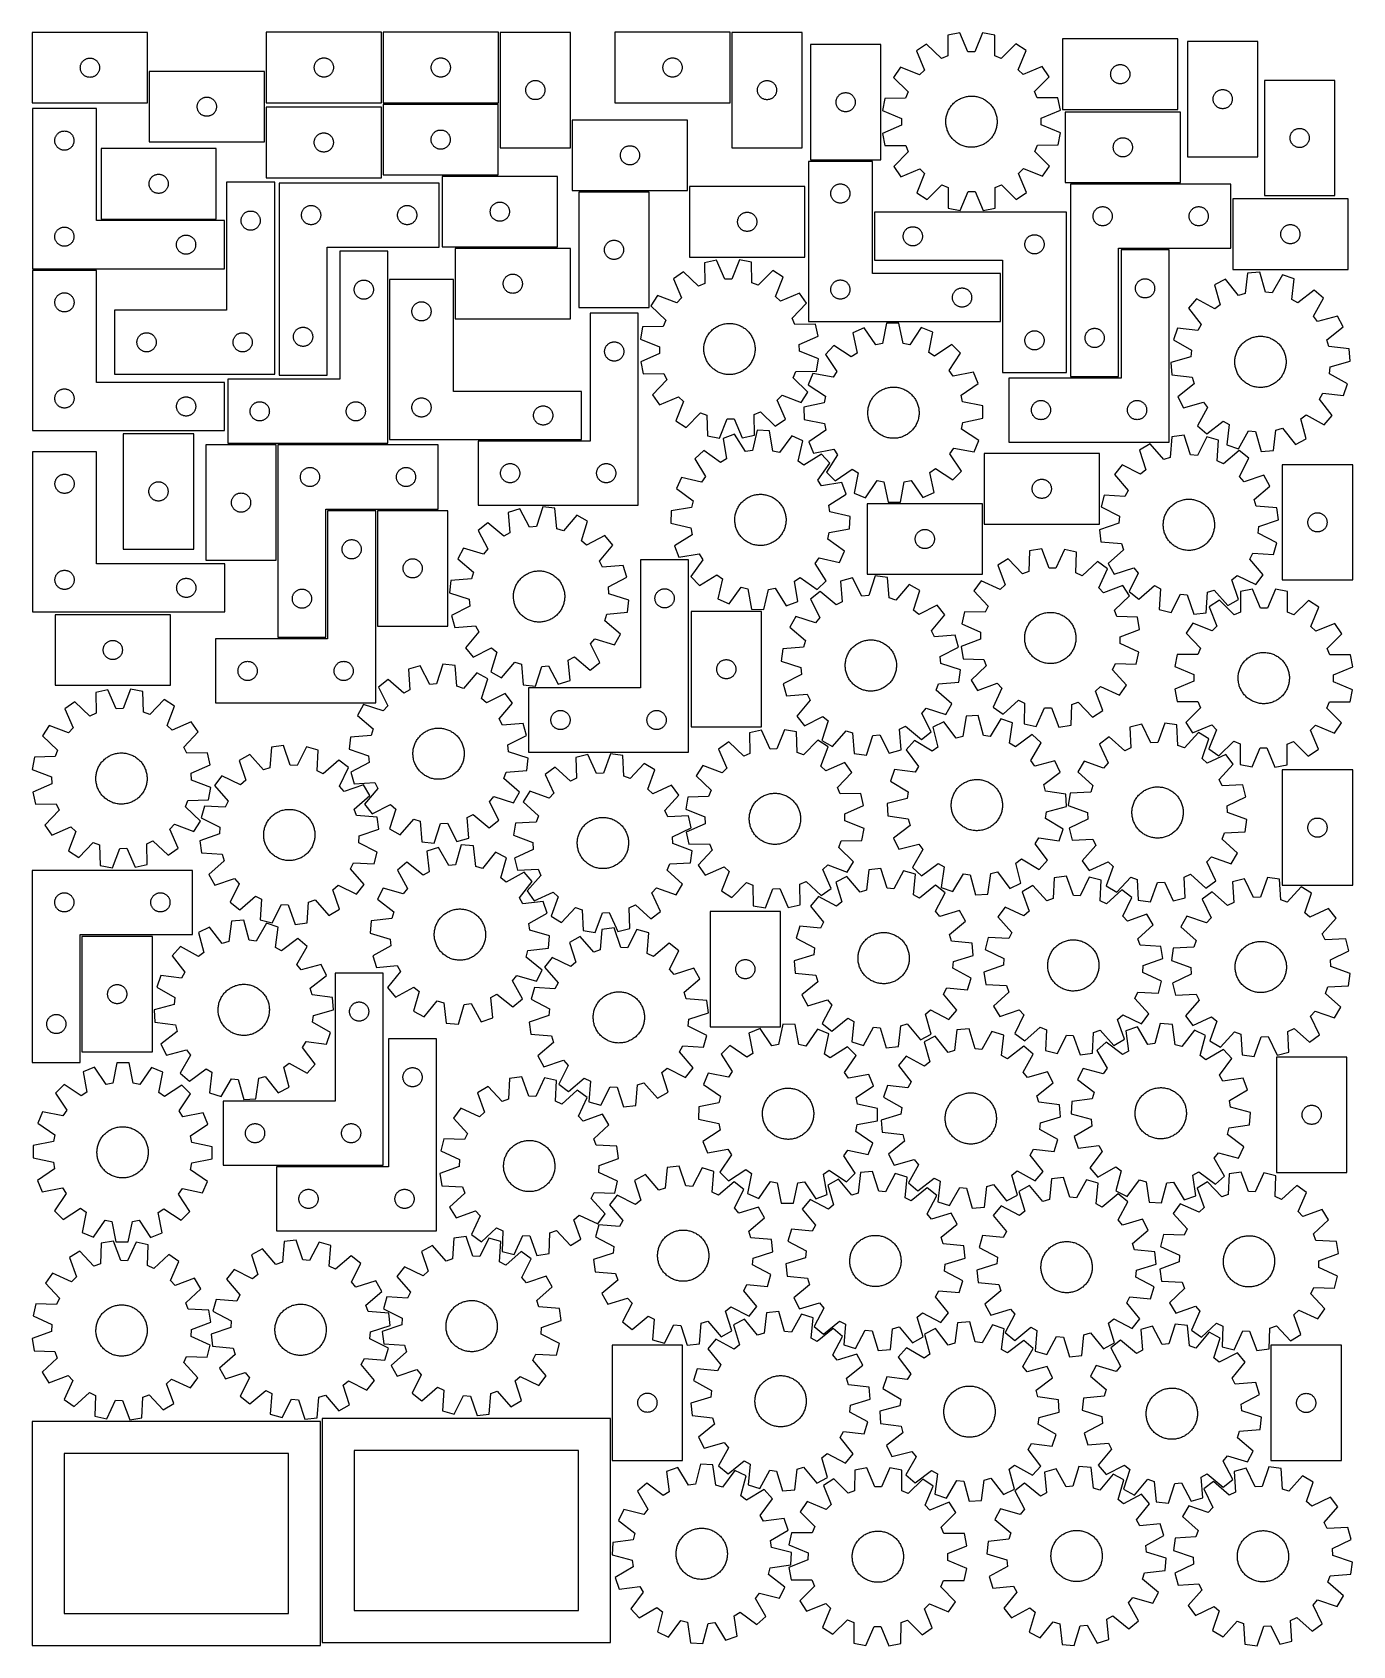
# Model space of a CAD drawing. Header units: millimetres. Extents: x 7 to 1243, y 7 to 1518.
import ezdxf

# ---------------------------------------------------------------- set-up
doc = ezdxf.new("R2010")
doc.units = ezdxf.units.MM
doc.layers.add('CUT', color=7, linetype='CONTINUOUS', true_color=0x000000)

msp = doc.modelspace()

# ---------------------------------------------------------------- linework, layer by layer
at = {"layer": 'CUT'}
for p, q in [((114.529509, 1517.988801), (6.529509, 1517.988801)), ((6.529509, 1517.988801), (6.529509, 1451.988801)), ((114.529509, 1451.988801), (114.529509, 1517.988801)), ((333.682891, 1518.225617), (225.682891, 1518.225617)), ((225.682891, 1518.225617), (225.682891, 1452.225617)), ((333.682891, 1452.225617), (333.682891, 1518.225617)), ((443.194915, 1518.203401), (335.194915, 1518.203401)), ((335.194915, 1518.203401), (335.194915, 1452.203401)), ((443.194915, 1452.203401), (443.194915, 1518.203401)), ((444.800317, 1518.080596), (444.800317, 1410.080596)), ((510.800317, 1518.080596), (444.800317, 1518.080596)), ((510.800317, 1410.080596), (510.800317, 1518.080596)), ((660.301177, 1518.225617), (552.301177, 1518.225617)), ((552.301177, 1518.225617), (552.301177, 1452.225617)), ((660.301177, 1452.225617), (660.301177, 1518.225617)), ((727.822722, 1518.046419), (661.822722, 1518.046419)), ((661.822722, 1518.046419), (661.822722, 1410.046419)), ((727.822722, 1410.046419), (727.822722, 1518.046419)), ((864.07689, 1515.453885), (864.068673, 1496.077551)), ((875.384633, 1517.738708), (864.07689, 1515.453885)), ((882.915352, 1499.885678), (875.384633, 1517.738708)), ((896.767744, 1517.803378), (889.34515, 1499.905124)), ((908.0891, 1515.586994), (896.767744, 1517.803378)), ((908.214518, 1496.211063), (908.0891, 1515.586994)), ((1079.712659, 1511.953648), (971.712659, 1511.953648)), ((971.712659, 1511.953648), (971.712659, 1445.953648)), ((1079.712659, 1445.953648), (1079.712659, 1511.953648)), ((735.466852, 1506.711699), (735.466852, 1398.711699)), ((801.466852, 1506.711699), (735.466852, 1506.711699)), ((801.466852, 1398.711699), (801.466852, 1506.711699)), ((844.34622, 1507.211176), (834.773592, 1500.772989)), ((834.773592, 1500.772989), (842.181003, 1482.868445)), ((858.135756, 1493.599007), (844.34622, 1507.211176)), ((889.34515, 1499.905124), (882.915352, 1499.885678)), ((927.869267, 1507.463779), (914.162319, 1493.768451)), ((937.480663, 1501.083611), (927.869267, 1507.463779)), ((930.181686, 1483.13459), (937.480663, 1501.083611)), ((1154.676474, 1509.611849), (1088.676474, 1509.611849)), ((1088.676474, 1509.611849), (1088.676474, 1401.611849)), ((1154.676474, 1401.611849), (1154.676474, 1509.611849)), ((51.529509, 1484.988801), (51.548779, 1485.577429)), ((51.548779, 1484.400173), (51.529509, 1484.988801)), ((51.548779, 1485.577429), (51.606506, 1486.163537)), ((51.606506, 1483.814065), (51.548779, 1484.400173)), ((51.606506, 1486.163537), (51.702442, 1486.744614)), ((51.702442, 1483.232988), (51.606506, 1483.814065)), ((51.702442, 1486.744614), (51.836177, 1487.318172)), ((51.836177, 1482.65943), (51.702442, 1483.232988)), ((51.836177, 1487.318172), (52.007138, 1487.881756)), ((52.007138, 1482.095846), (51.836177, 1482.65943)), ((52.007138, 1487.881756), (52.214593, 1488.432952)), ((52.214593, 1481.54465), (52.007138, 1482.095846)), ((52.214593, 1488.432952), (52.457655, 1488.969399)), ((52.457655, 1481.008203), (52.214593, 1481.54465)), ((52.457655, 1488.969399), (52.735281, 1489.488801)), ((52.735281, 1489.488801), (53.046283, 1489.988933)), ((53.046283, 1489.988933), (53.389329, 1490.467654)), ((53.389329, 1490.467654), (53.762951, 1490.922913)), ((53.762951, 1490.922913), (54.165548, 1491.352762)), ((54.165548, 1491.352762), (54.595397, 1491.755359)), ((54.595397, 1491.755359), (55.050656, 1492.128981)), ((55.050656, 1492.128981), (55.529377, 1492.472028)), ((55.529377, 1492.472028), (56.029509, 1492.78303)), ((56.029509, 1492.78303), (56.548911, 1493.060656)), ((56.548911, 1493.060656), (57.085358, 1493.303717)), ((57.085358, 1493.303717), (57.636554, 1493.511172)), ((57.636554, 1493.511172), (58.200138, 1493.682133)), ((58.200138, 1493.682133), (58.773696, 1493.815869)), ((58.773696, 1493.815869), (59.354774, 1493.911805)), ((59.354774, 1493.911805), (59.940881, 1493.969531)), ((59.940881, 1493.969531), (60.529509, 1493.988801)), ((60.529509, 1493.988801), (61.118137, 1493.969531)), ((61.118137, 1493.969531), (61.704245, 1493.911805)), ((61.704245, 1493.911805), (62.285322, 1493.815869)), ((62.285322, 1493.815869), (62.858881, 1493.682133)), ((62.858881, 1493.682133), (63.422464, 1493.511172)), ((63.422464, 1493.511172), (63.97366, 1493.303717)), ((63.97366, 1493.303717), (64.510108, 1493.060656)), ((64.510108, 1493.060656), (65.029509, 1492.78303)), ((65.029509, 1492.78303), (65.529641, 1492.472028)), ((65.529641, 1492.472028), (66.008362, 1492.128981)), ((66.008362, 1492.128981), (66.463622, 1491.755359)), ((66.463622, 1491.755359), (66.89347, 1491.352762)), ((66.89347, 1491.352762), (67.296068, 1490.922913)), ((67.296068, 1490.922913), (67.669689, 1490.467654)), ((67.669689, 1490.467654), (68.012736, 1489.988933)), ((68.012736, 1489.988933), (68.323738, 1489.488801)), ((68.323738, 1489.488801), (68.601364, 1488.969399)), ((68.601364, 1488.969399), (68.844425, 1488.432952)), ((68.844425, 1481.54465), (68.601364, 1481.008203)), ((68.844425, 1488.432952), (69.05188, 1487.881756)), ((69.05188, 1482.095846), (68.844425, 1481.54465)), ((69.05188, 1487.881756), (69.222842, 1487.318172)), ((69.222842, 1482.65943), (69.05188, 1482.095846)), ((69.222842, 1487.318172), (69.356577, 1486.744614)), ((69.356577, 1483.232988), (69.222842, 1482.65943)), ((69.356577, 1486.744614), (69.452513, 1486.163537)), ((69.452513, 1483.814065), (69.356577, 1483.232988)), ((69.452513, 1486.163537), (69.51024, 1485.577429)), ((69.51024, 1484.400173), (69.452513, 1483.814065)), ((69.51024, 1485.577429), (69.529509, 1484.988801)), ((69.529509, 1484.988801), (69.51024, 1484.400173)), ((224.04196, 1481.475129), (116.04196, 1481.475129)), ((116.04196, 1481.475129), (116.04196, 1415.475129)), ((224.04196, 1415.475129), (224.04196, 1481.475129)), ((270.682891, 1485.225617), (270.70216, 1485.814246)), ((270.70216, 1484.636989), (270.682891, 1485.225617)), ((270.70216, 1485.814246), (270.759887, 1486.400353)), ((270.759887, 1484.050882), (270.70216, 1484.636989)), ((270.759887, 1486.400353), (270.855823, 1486.98143)), ((270.855823, 1483.469805), (270.759887, 1484.050882)), ((270.855823, 1486.98143), (270.989558, 1487.554989)), ((270.989558, 1482.896246), (270.855823, 1483.469805)), ((270.989558, 1487.554989), (271.160519, 1488.118573)), ((271.160519, 1482.332662), (270.989558, 1482.896246)), ((271.160519, 1488.118573), (271.367975, 1488.669768)), ((271.367975, 1481.781467), (271.160519, 1482.332662)), ((271.367975, 1488.669768), (271.611036, 1489.206216)), ((271.611036, 1481.245019), (271.367975, 1481.781467)), ((271.611036, 1489.206216), (271.888662, 1489.725617)), ((271.888662, 1489.725617), (272.199664, 1490.22575)), ((272.199664, 1490.22575), (272.542711, 1490.70447)), ((272.542711, 1490.70447), (272.916332, 1491.15973)), ((272.916332, 1491.15973), (273.31893, 1491.589578)), ((273.31893, 1491.589578), (273.748778, 1491.992176)), ((273.748778, 1491.992176), (274.204038, 1492.365797)), ((274.204038, 1492.365797), (274.682759, 1492.708844)), ((274.682759, 1492.708844), (275.182891, 1493.019846)), ((275.182891, 1493.019846), (275.702292, 1493.297472)), ((275.702292, 1493.297472), (276.23874, 1493.540533)), ((276.23874, 1493.540533), (276.789935, 1493.747989)), ((276.789935, 1493.747989), (277.353519, 1493.91895)), ((277.353519, 1493.91895), (277.927078, 1494.052685)), ((277.927078, 1494.052685), (278.508155, 1494.148621)), ((278.508155, 1494.148621), (279.094262, 1494.206348)), ((279.094262, 1494.206348), (279.682891, 1494.225617)), ((279.682891, 1494.225617), (280.271519, 1494.206348)), ((280.271519, 1494.206348), (280.857626, 1494.148621)), ((280.857626, 1494.148621), (281.438704, 1494.052685)), ((281.438704, 1494.052685), (282.012262, 1493.91895)), ((282.012262, 1493.91895), (282.575846, 1493.747989)), ((282.575846, 1493.747989), (283.127042, 1493.540533)), ((283.127042, 1493.540533), (283.663489, 1493.297472)), ((283.663489, 1493.297472), (284.182891, 1493.019846)), ((284.182891, 1493.019846), (284.683023, 1492.708844)), ((284.683023, 1492.708844), (285.161743, 1492.365797)), ((285.161743, 1492.365797), (285.617003, 1491.992176)), ((285.617003, 1491.992176), (286.046852, 1491.589578)), ((286.046852, 1491.589578), (286.449449, 1491.15973)), ((286.449449, 1491.15973), (286.823071, 1490.70447)), ((286.823071, 1490.70447), (287.166117, 1490.22575)), ((287.166117, 1490.22575), (287.477119, 1489.725617)), ((287.477119, 1489.725617), (287.754745, 1489.206216)), ((287.754745, 1489.206216), (287.997806, 1488.669768)), ((287.997806, 1481.781467), (287.754745, 1481.245019)), ((287.997806, 1488.669768), (288.205262, 1488.118573)), ((288.205262, 1482.332662), (287.997806, 1481.781467)), ((288.205262, 1488.118573), (288.376223, 1487.554989)), ((288.376223, 1482.896246), (288.205262, 1482.332662)), ((288.376223, 1487.554989), (288.509958, 1486.98143)), ((288.509958, 1483.469805), (288.376223, 1482.896246)), ((288.509958, 1486.98143), (288.605894, 1486.400353)), ((288.605894, 1484.050882), (288.509958, 1483.469805)), ((288.605894, 1486.400353), (288.663621, 1485.814246)), ((288.663621, 1484.636989), (288.605894, 1484.050882)), ((288.663621, 1485.814246), (288.682891, 1485.225617)), ((288.682891, 1485.225617), (288.663621, 1484.636989)), ((380.194915, 1485.203401), (380.214184, 1485.792029)), ((380.214184, 1484.614772), (380.194915, 1485.203401)), ((380.214184, 1485.792029), (380.271911, 1486.378136)), ((380.271911, 1484.028665), (380.214184, 1484.614772)), ((380.271911, 1486.378136), (380.367847, 1486.959214)), ((380.367847, 1483.447588), (380.271911, 1484.028665)), ((380.367847, 1486.959214), (380.501582, 1487.532772)), ((380.501582, 1482.874029), (380.367847, 1483.447588)), ((380.501582, 1487.532772), (380.672543, 1488.096356)), ((380.672543, 1482.310445), (380.501582, 1482.874029)), ((380.672543, 1488.096356), (380.879999, 1488.647552)), ((380.879999, 1481.75925), (380.672543, 1482.310445)), ((380.879999, 1488.647552), (381.12306, 1489.183999)), ((381.12306, 1481.222802), (380.879999, 1481.75925)), ((381.12306, 1489.183999), (381.400686, 1489.703401)), ((381.400686, 1489.703401), (381.711688, 1490.203533)), ((381.711688, 1490.203533), (382.054735, 1490.682253)), ((382.054735, 1490.682253), (382.428356, 1491.137513)), ((382.428356, 1491.137513), (382.830954, 1491.567362)), ((382.830954, 1491.567362), (383.260802, 1491.969959)), ((383.260802, 1491.969959), (383.716062, 1492.343581)), ((383.716062, 1492.343581), (384.194782, 1492.686627)), ((384.194782, 1492.686627), (384.694915, 1492.997629)), ((384.694915, 1492.997629), (385.214316, 1493.275255)), ((385.214316, 1493.275255), (385.750764, 1493.518316)), ((385.750764, 1493.518316), (386.301959, 1493.725772)), ((386.301959, 1493.725772), (386.865543, 1493.896733)), ((386.865543, 1493.896733), (387.439102, 1494.030468)), ((387.439102, 1494.030468), (388.020179, 1494.126404)), ((388.020179, 1494.126404), (388.606286, 1494.184131)), ((388.606286, 1494.184131), (389.194915, 1494.203401)), ((389.194915, 1494.203401), (389.783543, 1494.184131)), ((389.783543, 1494.184131), (390.36965, 1494.126404)), ((390.36965, 1494.126404), (390.950727, 1494.030468)), ((390.950727, 1494.030468), (391.524286, 1493.896733)), ((391.524286, 1493.896733), (392.08787, 1493.725772)), ((392.08787, 1493.725772), (392.639065, 1493.518316)), ((392.639065, 1493.518316), (393.175513, 1493.275255)), ((393.175513, 1493.275255), (393.694915, 1492.997629)), ((393.694915, 1492.997629), (394.195047, 1492.686627)), ((394.195047, 1492.686627), (394.673767, 1492.343581)), ((394.673767, 1492.343581), (395.129027, 1491.969959)), ((395.129027, 1491.969959), (395.558876, 1491.567362)), ((395.558876, 1491.567362), (395.961473, 1491.137513)), ((395.961473, 1491.137513), (396.335095, 1490.682253)), ((396.335095, 1490.682253), (396.678141, 1490.203533)), ((396.678141, 1490.203533), (396.989143, 1489.703401)), ((396.989143, 1489.703401), (397.266769, 1489.183999)), ((397.266769, 1489.183999), (397.50983, 1488.647552)), ((397.50983, 1481.75925), (397.266769, 1481.222802)), ((397.50983, 1488.647552), (397.717286, 1488.096356)), ((397.717286, 1482.310445), (397.50983, 1481.75925)), ((397.717286, 1488.096356), (397.888247, 1487.532772)), ((397.888247, 1482.874029), (397.717286, 1482.310445)), ((397.888247, 1487.532772), (398.021982, 1486.959214)), ((398.021982, 1483.447588), (397.888247, 1482.874029)), ((398.021982, 1486.959214), (398.117918, 1486.378136)), ((398.117918, 1484.028665), (398.021982, 1483.447588)), ((398.117918, 1486.378136), (398.175645, 1485.792029)), ((398.175645, 1484.614772), (398.117918, 1484.028665)), ((398.175645, 1485.792029), (398.194915, 1485.203401)), ((398.194915, 1485.203401), (398.175645, 1484.614772)), ((597.301177, 1485.225617), (597.320446, 1485.814246)), ((597.320446, 1484.636989), (597.301177, 1485.225617)), ((597.320446, 1485.814246), (597.378173, 1486.400353)), ((597.378173, 1484.050882), (597.320446, 1484.636989)), ((597.378173, 1486.400353), (597.474109, 1486.98143)), ((597.474109, 1483.469805), (597.378173, 1484.050882)), ((597.474109, 1486.98143), (597.607844, 1487.554989)), ((597.607844, 1482.896246), (597.474109, 1483.469805)), ((597.607844, 1487.554989), (597.778806, 1488.118573)), ((597.778806, 1482.332662), (597.607844, 1482.896246)), ((597.778806, 1488.118573), (597.986261, 1488.669768)), ((597.986261, 1481.781467), (597.778806, 1482.332662)), ((597.986261, 1488.669768), (598.229322, 1489.206216)), ((598.229322, 1481.245019), (597.986261, 1481.781467)), ((598.229322, 1489.206216), (598.506948, 1489.725617)), ((598.506948, 1489.725617), (598.81795, 1490.22575)), ((598.81795, 1490.22575), (599.160997, 1490.70447)), ((599.160997, 1490.70447), (599.534619, 1491.15973)), ((599.534619, 1491.15973), (599.937216, 1491.589578)), ((599.937216, 1491.589578), (600.367064, 1491.992176)), ((600.367064, 1491.992176), (600.822324, 1492.365797)), ((600.822324, 1492.365797), (601.301045, 1492.708844)), ((601.301045, 1492.708844), (601.801177, 1493.019846)), ((601.801177, 1493.019846), (602.320579, 1493.297472)), ((602.320579, 1493.297472), (602.857026, 1493.540533)), ((602.857026, 1493.540533), (603.408222, 1493.747989)), ((603.408222, 1493.747989), (603.971805, 1493.91895)), ((603.971805, 1493.91895), (604.545364, 1494.052685)), ((604.545364, 1494.052685), (605.126441, 1494.148621)), ((605.126441, 1494.148621), (605.712549, 1494.206348)), ((605.712549, 1494.206348), (606.301177, 1494.225617)), ((606.301177, 1494.225617), (606.889805, 1494.206348)), ((606.889805, 1494.206348), (607.475913, 1494.148621)), ((607.475913, 1494.148621), (608.05699, 1494.052685)), ((608.05699, 1494.052685), (608.630548, 1493.91895)), ((608.630548, 1493.91895), (609.194132, 1493.747989)), ((609.194132, 1493.747989), (609.745328, 1493.540533)), ((609.745328, 1493.540533), (610.281775, 1493.297472)), ((610.281775, 1493.297472), (610.801177, 1493.019846)), ((610.801177, 1493.019846), (611.301309, 1492.708844)), ((611.301309, 1492.708844), (611.78003, 1492.365797)), ((611.78003, 1492.365797), (612.235289, 1491.992176)), ((612.235289, 1491.992176), (612.665138, 1491.589578)), ((612.665138, 1491.589578), (613.067735, 1491.15973)), ((613.067735, 1491.15973), (613.441357, 1490.70447)), ((613.441357, 1490.70447), (613.784403, 1490.22575)), ((613.784403, 1490.22575), (614.095405, 1489.725617)), ((614.095405, 1489.725617), (614.373031, 1489.206216)), ((614.373031, 1489.206216), (614.616093, 1488.669768)), ((614.616093, 1481.781467), (614.373031, 1481.245019)), ((614.616093, 1488.669768), (614.823548, 1488.118573)), ((614.823548, 1482.332662), (614.616093, 1481.781467)), ((614.823548, 1488.118573), (614.994509, 1487.554989)), ((614.994509, 1482.896246), (614.823548, 1482.332662)), ((614.994509, 1487.554989), (615.128244, 1486.98143)), ((615.128244, 1483.469805), (614.994509, 1482.896246)), ((615.128244, 1486.98143), (615.224181, 1486.400353)), ((615.224181, 1484.050882), (615.128244, 1483.469805)), ((615.224181, 1486.400353), (615.281907, 1485.814246)), ((615.281907, 1484.636989), (615.224181, 1484.050882)), ((615.281907, 1485.814246), (615.301177, 1485.225617)), ((615.301177, 1485.225617), (615.281907, 1484.636989)), ((819.699178, 1485.607118), (813.31901, 1475.995722)), ((837.648199, 1478.308141), (819.699178, 1485.607118)), ((842.181003, 1482.868445), (837.648199, 1478.308141)), ((864.068673, 1496.077551), (858.135756, 1493.599007)), ((914.162319, 1493.768451), (908.214518, 1496.211063)), ((934.74199, 1478.601786), (930.181686, 1483.13459)), ((952.646534, 1486.009197), (934.74199, 1478.601786)), ((959.084721, 1476.436568), (952.646534, 1486.009197)), ((1017.019326, 1481.283019), (1017.190288, 1481.846603)), ((1017.190288, 1481.846603), (1017.397743, 1482.397799)), ((1017.397743, 1482.397799), (1017.640804, 1482.934246)), ((1017.640804, 1482.934246), (1017.91843, 1483.453648)), ((1017.91843, 1483.453648), (1018.229432, 1483.95378)), ((1018.229432, 1483.95378), (1018.572479, 1484.432501)), ((1018.572479, 1484.432501), (1018.9461, 1484.88776)), ((1018.9461, 1484.88776), (1019.348698, 1485.317609)), ((1019.348698, 1485.317609), (1019.778546, 1485.720206)), ((1019.778546, 1485.720206), (1020.233806, 1486.093828)), ((1020.233806, 1486.093828), (1020.712527, 1486.436874)), ((1020.712527, 1486.436874), (1021.212659, 1486.747876)), ((1021.212659, 1486.747876), (1021.73206, 1487.025502)), ((1021.73206, 1487.025502), (1022.268508, 1487.268564)), ((1022.268508, 1487.268564), (1022.819704, 1487.476019)), ((1022.819704, 1487.476019), (1023.383287, 1487.64698)), ((1023.383287, 1487.64698), (1023.956846, 1487.780715)), ((1023.956846, 1487.780715), (1024.537923, 1487.876652)), ((1024.537923, 1487.876652), (1025.124031, 1487.934378)), ((1025.124031, 1487.934378), (1025.712659, 1487.953648)), ((1025.712659, 1487.953648), (1026.301287, 1487.934378)), ((1026.301287, 1487.934378), (1026.887394, 1487.876652)), ((1026.887394, 1487.876652), (1027.468472, 1487.780715)), ((1027.468472, 1487.780715), (1028.04203, 1487.64698)), ((1028.04203, 1487.64698), (1028.605614, 1487.476019)), ((1028.605614, 1487.476019), (1029.15681, 1487.268564)), ((1029.15681, 1487.268564), (1029.693257, 1487.025502)), ((1029.693257, 1487.025502), (1030.212659, 1486.747876)), ((1030.212659, 1486.747876), (1030.712791, 1486.436874)), ((1030.712791, 1486.436874), (1031.191512, 1486.093828)), ((1031.191512, 1486.093828), (1031.646771, 1485.720206)), ((1031.646771, 1485.720206), (1032.07662, 1485.317609)), ((1032.07662, 1485.317609), (1032.479217, 1484.88776)), ((1032.479217, 1484.88776), (1032.852839, 1484.432501)), ((1032.852839, 1484.432501), (1033.195885, 1483.95378)), ((1033.195885, 1483.95378), (1033.506887, 1483.453648)), ((1033.506887, 1483.453648), (1033.784513, 1482.934246)), ((1033.784513, 1482.934246), (1034.027574, 1482.397799)), ((1034.027574, 1482.397799), (1034.23503, 1481.846603)), ((1034.23503, 1481.846603), (1034.405991, 1481.283019)), ((52.735281, 1480.488801), (52.457655, 1481.008203)), ((53.046283, 1479.988669), (52.735281, 1480.488801)), ((53.389329, 1479.509948), (53.046283, 1479.988669)), ((53.762951, 1479.054689), (53.389329, 1479.509948)), ((54.165548, 1478.62484), (53.762951, 1479.054689)), ((54.595397, 1478.222243), (54.165548, 1478.62484)), ((55.050656, 1477.848621), (54.595397, 1478.222243)), ((55.529377, 1477.505574), (55.050656, 1477.848621)), ((56.029509, 1477.194572), (55.529377, 1477.505574)), ((56.548911, 1476.916946), (56.029509, 1477.194572)), ((57.085358, 1476.673885), (56.548911, 1476.916946)), ((57.636554, 1476.46643), (57.085358, 1476.673885)), ((58.200138, 1476.295469), (57.636554, 1476.46643)), ((58.773696, 1476.161733), (58.200138, 1476.295469)), ((59.354774, 1476.065797), (58.773696, 1476.161733)), ((59.940881, 1476.008071), (59.354774, 1476.065797)), ((60.529509, 1475.988801), (59.940881, 1476.008071)), ((61.118137, 1476.008071), (60.529509, 1475.988801)), ((61.704245, 1476.065797), (61.118137, 1476.008071)), ((62.285322, 1476.161733), (61.704245, 1476.065797)), ((62.858881, 1476.295469), (62.285322, 1476.161733)), ((63.422464, 1476.46643), (62.858881, 1476.295469)), ((63.97366, 1476.673885), (63.422464, 1476.46643)), ((64.510108, 1476.916946), (63.97366, 1476.673885)), ((65.029509, 1477.194572), (64.510108, 1476.916946)), ((65.529641, 1477.505574), (65.029509, 1477.194572)), ((66.008362, 1477.848621), (65.529641, 1477.505574)), ((66.463622, 1478.222243), (66.008362, 1477.848621)), ((66.89347, 1478.62484), (66.463622, 1478.222243)), ((67.296068, 1479.054689), (66.89347, 1478.62484)), ((67.669689, 1479.509948), (67.296068, 1479.054689)), ((68.012736, 1479.988669), (67.669689, 1479.509948)), ((68.323738, 1480.488801), (68.012736, 1479.988669)), ((68.601364, 1481.008203), (68.323738, 1480.488801)), ((271.888662, 1480.725617), (271.611036, 1481.245019)), ((272.199664, 1480.225485), (271.888662, 1480.725617)), ((272.542711, 1479.746765), (272.199664, 1480.225485)), ((272.916332, 1479.291505), (272.542711, 1479.746765)), ((273.31893, 1478.861656), (272.916332, 1479.291505)), ((273.748778, 1478.459059), (273.31893, 1478.861656)), ((274.204038, 1478.085437), (273.748778, 1478.459059)), ((274.682759, 1477.742391), (274.204038, 1478.085437)), ((275.182891, 1477.431389), (274.682759, 1477.742391)), ((275.702292, 1477.153763), (275.182891, 1477.431389)), ((276.23874, 1476.910702), (275.702292, 1477.153763)), ((276.789935, 1476.703246), (276.23874, 1476.910702)), ((277.353519, 1476.532285), (276.789935, 1476.703246)), ((277.927078, 1476.39855), (277.353519, 1476.532285)), ((278.508155, 1476.302614), (277.927078, 1476.39855)), ((279.094262, 1476.244887), (278.508155, 1476.302614)), ((279.682891, 1476.225617), (279.094262, 1476.244887)), ((280.271519, 1476.244887), (279.682891, 1476.225617)), ((280.857626, 1476.302614), (280.271519, 1476.244887)), ((281.438704, 1476.39855), (280.857626, 1476.302614)), ((282.012262, 1476.532285), (281.438704, 1476.39855)), ((282.575846, 1476.703246), (282.012262, 1476.532285)), ((283.127042, 1476.910702), (282.575846, 1476.703246)), ((283.663489, 1477.153763), (283.127042, 1476.910702)), ((284.182891, 1477.431389), (283.663489, 1477.153763)), ((284.683023, 1477.742391), (284.182891, 1477.431389)), ((285.161743, 1478.085437), (284.683023, 1477.742391)), ((285.617003, 1478.459059), (285.161743, 1478.085437)), ((286.046852, 1478.861656), (285.617003, 1478.459059)), ((286.449449, 1479.291505), (286.046852, 1478.861656)), ((286.823071, 1479.746765), (286.449449, 1479.291505)), ((287.166117, 1480.225485), (286.823071, 1479.746765)), ((287.477119, 1480.725617), (287.166117, 1480.225485)), ((287.754745, 1481.245019), (287.477119, 1480.725617)), ((381.400686, 1480.703401), (381.12306, 1481.222802)), ((381.711688, 1480.203269), (381.400686, 1480.703401)), ((382.054735, 1479.724548), (381.711688, 1480.203269)), ((382.428356, 1479.269288), (382.054735, 1479.724548)), ((382.830954, 1478.83944), (382.428356, 1479.269288)), ((383.260802, 1478.436842), (382.830954, 1478.83944)), ((383.716062, 1478.063221), (383.260802, 1478.436842)), ((384.194782, 1477.720174), (383.716062, 1478.063221)), ((384.694915, 1477.409172), (384.194782, 1477.720174)), ((385.214316, 1477.131546), (384.694915, 1477.409172)), ((385.750764, 1476.888485), (385.214316, 1477.131546)), ((386.301959, 1476.681029), (385.750764, 1476.888485)), ((386.865543, 1476.510068), (386.301959, 1476.681029)), ((387.439102, 1476.376333), (386.865543, 1476.510068)), ((388.020179, 1476.280397), (387.439102, 1476.376333)), ((388.606286, 1476.22267), (388.020179, 1476.280397)), ((389.194915, 1476.203401), (388.606286, 1476.22267)), ((389.783543, 1476.22267), (389.194915, 1476.203401)), ((390.36965, 1476.280397), (389.783543, 1476.22267)), ((390.950727, 1476.376333), (390.36965, 1476.280397)), ((391.524286, 1476.510068), (390.950727, 1476.376333)), ((392.08787, 1476.681029), (391.524286, 1476.510068)), ((392.639065, 1476.888485), (392.08787, 1476.681029)), ((393.175513, 1477.131546), (392.639065, 1476.888485)), ((393.694915, 1477.409172), (393.175513, 1477.131546)), ((394.195047, 1477.720174), (393.694915, 1477.409172)), ((394.673767, 1478.063221), (394.195047, 1477.720174)), ((395.129027, 1478.436842), (394.673767, 1478.063221)), ((395.558876, 1478.83944), (395.129027, 1478.436842)), ((395.961473, 1479.269288), (395.558876, 1478.83944)), ((396.335095, 1479.724548), (395.961473, 1479.269288)), ((396.678141, 1480.203269), (396.335095, 1479.724548)), ((396.989143, 1480.703401), (396.678141, 1480.203269)), ((397.266769, 1481.222802), (396.989143, 1480.703401)), ((468.97325, 1465.836409), (469.106985, 1466.409967)), ((469.106985, 1466.409967), (469.277946, 1466.973551)), ((469.277946, 1466.973551), (469.485401, 1467.524747)), ((469.485401, 1467.524747), (469.728462, 1468.061194)), ((469.728462, 1468.061194), (470.006089, 1468.580596)), ((470.006089, 1468.580596), (470.317091, 1469.080728)), ((470.317091, 1469.080728), (470.660137, 1469.559449)), ((470.660137, 1469.559449), (471.033759, 1470.014708)), ((471.033759, 1470.014708), (471.436356, 1470.444557)), ((471.436356, 1470.444557), (471.866205, 1470.847154)), ((471.866205, 1470.847154), (472.321464, 1471.220776)), ((472.321464, 1471.220776), (472.800185, 1471.563822)), ((472.800185, 1471.563822), (473.300317, 1471.874824)), ((473.300317, 1471.874824), (473.819719, 1472.15245)), ((473.819719, 1472.15245), (474.356166, 1472.395511)), ((474.356166, 1472.395511), (474.907362, 1472.602967)), ((474.907362, 1472.602967), (475.470946, 1472.773928)), ((475.470946, 1472.773928), (476.044504, 1472.907663)), ((476.044504, 1472.907663), (476.625581, 1473.003599)), ((476.625581, 1473.003599), (477.211689, 1473.061326)), ((477.211689, 1473.061326), (477.800317, 1473.080596)), ((477.800317, 1473.080596), (478.388945, 1473.061326)), ((478.388945, 1473.061326), (478.975053, 1473.003599)), ((478.975053, 1473.003599), (479.55613, 1472.907663)), ((479.55613, 1472.907663), (480.129689, 1472.773928)), ((480.129689, 1472.773928), (480.693272, 1472.602967)), ((480.693272, 1472.602967), (481.244468, 1472.395511)), ((481.244468, 1472.395511), (481.780915, 1472.15245)), ((481.780915, 1472.15245), (482.300317, 1471.874824)), ((482.300317, 1471.874824), (482.800449, 1471.563822)), ((482.800449, 1471.563822), (483.27917, 1471.220776)), ((483.27917, 1471.220776), (483.73443, 1470.847154)), ((483.73443, 1470.847154), (484.164278, 1470.444557)), ((484.164278, 1470.444557), (484.566875, 1470.014708)), ((484.566875, 1470.014708), (484.940497, 1469.559449)), ((484.940497, 1469.559449), (485.283544, 1469.080728)), ((485.283544, 1469.080728), (485.594546, 1468.580596)), ((485.594546, 1468.580596), (485.872172, 1468.061194)), ((485.872172, 1468.061194), (486.115233, 1467.524747)), ((486.115233, 1467.524747), (486.322688, 1466.973551)), ((486.322688, 1466.973551), (486.49365, 1466.409967)), ((486.49365, 1466.409967), (486.627385, 1465.836409)), ((598.506948, 1480.725617), (598.229322, 1481.245019)), ((598.81795, 1480.225485), (598.506948, 1480.725617)), ((599.160997, 1479.746765), (598.81795, 1480.225485)), ((599.534619, 1479.291505), (599.160997, 1479.746765)), ((599.937216, 1478.861656), (599.534619, 1479.291505)), ((600.367064, 1478.459059), (599.937216, 1478.861656)), ((600.822324, 1478.085437), (600.367064, 1478.459059)), ((601.301045, 1477.742391), (600.822324, 1478.085437)), ((601.801177, 1477.431389), (601.301045, 1477.742391)), ((602.320579, 1477.153763), (601.801177, 1477.431389)), ((602.857026, 1476.910702), (602.320579, 1477.153763)), ((603.408222, 1476.703246), (602.857026, 1476.910702)), ((603.971805, 1476.532285), (603.408222, 1476.703246)), ((604.545364, 1476.39855), (603.971805, 1476.532285)), ((605.126441, 1476.302614), (604.545364, 1476.39855)), ((605.712549, 1476.244887), (605.126441, 1476.302614)), ((606.301177, 1476.225617), (605.712549, 1476.244887)), ((606.889805, 1476.244887), (606.301177, 1476.225617)), ((607.475913, 1476.302614), (606.889805, 1476.244887)), ((608.05699, 1476.39855), (607.475913, 1476.302614)), ((608.630548, 1476.532285), (608.05699, 1476.39855)), ((609.194132, 1476.703246), (608.630548, 1476.532285)), ((609.745328, 1476.910702), (609.194132, 1476.703246)), ((610.281775, 1477.153763), (609.745328, 1476.910702)), ((610.801177, 1477.431389), (610.281775, 1477.153763)), ((611.301309, 1477.742391), (610.801177, 1477.431389)), ((611.78003, 1478.085437), (611.301309, 1477.742391)), ((612.235289, 1478.459059), (611.78003, 1478.085437)), ((612.665138, 1478.861656), (612.235289, 1478.459059)), ((613.067735, 1479.291505), (612.665138, 1478.861656)), ((613.441357, 1479.746765), (613.067735, 1479.291505)), ((613.784403, 1480.225485), (613.441357, 1479.746765)), ((614.095405, 1480.725617), (613.784403, 1480.225485)), ((614.373031, 1481.245019), (614.095405, 1480.725617)), ((685.995654, 1465.802232), (686.129389, 1466.37579)), ((686.129389, 1466.37579), (686.300351, 1466.939374)), ((686.300351, 1466.939374), (686.507806, 1467.49057)), ((686.507806, 1467.49057), (686.750867, 1468.027017)), ((686.750867, 1468.027017), (687.028493, 1468.546419)), ((687.028493, 1468.546419), (687.339495, 1469.046551)), ((687.339495, 1469.046551), (687.682542, 1469.525272)), ((687.682542, 1469.525272), (688.056164, 1469.980531)), ((688.056164, 1469.980531), (688.458761, 1470.41038)), ((688.458761, 1470.41038), (688.888609, 1470.812977)), ((688.888609, 1470.812977), (689.343869, 1471.186599)), ((689.343869, 1471.186599), (689.82259, 1471.529645)), ((689.82259, 1471.529645), (690.322722, 1471.840647)), ((690.322722, 1471.840647), (690.842124, 1472.118274)), ((690.842124, 1472.118274), (691.378571, 1472.361335)), ((691.378571, 1472.361335), (691.929767, 1472.56879)), ((691.929767, 1472.56879), (692.49335, 1472.739751)), ((692.49335, 1472.739751), (693.066909, 1472.873486)), ((693.066909, 1472.873486), (693.647986, 1472.969423)), ((693.647986, 1472.969423), (694.234094, 1473.027149)), ((694.234094, 1473.027149), (694.822722, 1473.046419)), ((694.822722, 1473.046419), (695.41135, 1473.027149)), ((695.41135, 1473.027149), (695.997458, 1472.969423)), ((695.997458, 1472.969423), (696.578535, 1472.873486)), ((696.578535, 1472.873486), (697.152093, 1472.739751)), ((697.152093, 1472.739751), (697.715677, 1472.56879)), ((697.715677, 1472.56879), (698.266873, 1472.361335)), ((698.266873, 1472.361335), (698.80332, 1472.118274)), ((698.80332, 1472.118274), (699.322722, 1471.840647)), ((699.322722, 1471.840647), (699.822854, 1471.529645)), ((699.822854, 1471.529645), (700.301575, 1471.186599)), ((700.301575, 1471.186599), (700.756834, 1470.812977)), ((700.756834, 1470.812977), (701.186683, 1470.41038)), ((701.186683, 1470.41038), (701.58928, 1469.980531)), ((701.58928, 1469.980531), (701.962902, 1469.525272)), ((701.962902, 1469.525272), (702.305948, 1469.046551)), ((702.305948, 1469.046551), (702.61695, 1468.546419)), ((702.61695, 1468.546419), (702.894576, 1468.027017)), ((702.894576, 1468.027017), (703.137638, 1467.49057)), ((703.137638, 1467.49057), (703.345093, 1466.939374)), ((703.345093, 1466.939374), (703.516054, 1466.37579)), ((703.516054, 1466.37579), (703.649789, 1465.802232)), ((813.31901, 1475.995722), (827.014337, 1462.288774)), ((945.472553, 1462.647033), (959.084721, 1476.436568)), ((1016.712659, 1478.953648), (1016.731928, 1479.542276)), ((1016.731928, 1478.36502), (1016.712659, 1478.953648)), ((1016.731928, 1479.542276), (1016.789655, 1480.128383)), ((1016.789655, 1477.778912), (1016.731928, 1478.36502)), ((1016.789655, 1480.128383), (1016.885591, 1480.709461)), ((1016.885591, 1477.197835), (1016.789655, 1477.778912)), ((1016.885591, 1480.709461), (1017.019326, 1481.283019)), ((1017.019326, 1476.624276), (1016.885591, 1477.197835)), ((1017.190288, 1476.060693), (1017.019326, 1476.624276)), ((1017.397743, 1475.509497), (1017.190288, 1476.060693)), ((1017.640804, 1474.97305), (1017.397743, 1475.509497)), ((1017.91843, 1474.453648), (1017.640804, 1474.97305)), ((1018.229432, 1473.953516), (1017.91843, 1474.453648)), ((1018.572479, 1473.474795), (1018.229432, 1473.953516)), ((1018.9461, 1473.019535), (1018.572479, 1473.474795)), ((1019.348698, 1472.589687), (1018.9461, 1473.019535)), ((1019.778546, 1472.187089), (1019.348698, 1472.589687)), ((1020.233806, 1471.813468), (1019.778546, 1472.187089)), ((1020.712527, 1471.470421), (1020.233806, 1471.813468)), ((1021.212659, 1471.159419), (1020.712527, 1471.470421)), ((1021.73206, 1470.881793), (1021.212659, 1471.159419)), ((1022.268508, 1470.638732), (1021.73206, 1470.881793)), ((1022.819704, 1470.431277), (1022.268508, 1470.638732)), ((1023.383287, 1470.260315), (1022.819704, 1470.431277)), ((1023.956846, 1470.12658), (1023.383287, 1470.260315)), ((1024.537923, 1470.030644), (1023.956846, 1470.12658)), ((1025.124031, 1469.972917), (1024.537923, 1470.030644)), ((1025.712659, 1469.953648), (1025.124031, 1469.972917)), ((1026.301287, 1469.972917), (1025.712659, 1469.953648)), ((1026.887394, 1470.030644), (1026.301287, 1469.972917)), ((1027.468472, 1470.12658), (1026.887394, 1470.030644)), ((1028.04203, 1470.260315), (1027.468472, 1470.12658)), ((1028.605614, 1470.431277), (1028.04203, 1470.260315)), ((1029.15681, 1470.638732), (1028.605614, 1470.431277)), ((1029.693257, 1470.881793), (1029.15681, 1470.638732)), ((1030.212659, 1471.159419), (1029.693257, 1470.881793)), ((1030.712791, 1471.470421), (1030.212659, 1471.159419)), ((1031.191512, 1471.813468), (1030.712791, 1471.470421)), ((1031.646771, 1472.187089), (1031.191512, 1471.813468)), ((1032.07662, 1472.589687), (1031.646771, 1472.187089)), ((1032.479217, 1473.019535), (1032.07662, 1472.589687)), ((1032.852839, 1473.474795), (1032.479217, 1473.019535)), ((1033.195885, 1473.953516), (1032.852839, 1473.474795)), ((1033.506887, 1474.453648), (1033.195885, 1473.953516)), ((1033.784513, 1474.97305), (1033.506887, 1474.453648)), ((1034.027574, 1475.509497), (1033.784513, 1474.97305)), ((1034.23503, 1476.060693), (1034.027574, 1475.509497)), ((1034.405991, 1476.624276), (1034.23503, 1476.060693)), ((1034.405991, 1481.283019), (1034.539726, 1480.709461)), ((1034.539726, 1477.197835), (1034.405991, 1476.624276)), ((1034.539726, 1480.709461), (1034.635662, 1480.128383)), ((1034.635662, 1477.778912), (1034.539726, 1477.197835)), ((1034.635662, 1480.128383), (1034.693389, 1479.542276)), ((1034.693389, 1478.36502), (1034.635662, 1477.778912)), ((1034.693389, 1479.542276), (1034.712659, 1478.953648)), ((1034.712659, 1478.953648), (1034.693389, 1478.36502)), ((1226.743109, 1473.181917), (1160.743109, 1473.181917)), ((1160.743109, 1473.181917), (1160.743109, 1365.181917)), ((1226.743109, 1365.181917), (1226.743109, 1473.181917)), ((6.529509, 1451.988801), (114.529509, 1451.988801)), ((161.348628, 1450.804501), (161.519589, 1451.368084)), ((161.519589, 1451.368084), (161.727045, 1451.91928)), ((161.727045, 1451.91928), (161.970106, 1452.455727)), ((161.970106, 1452.455727), (162.247732, 1452.975129)), ((162.247732, 1452.975129), (162.558734, 1453.475261)), ((162.558734, 1453.475261), (162.90178, 1453.953982)), ((162.90178, 1453.953982), (163.275402, 1454.409241)), ((163.275402, 1454.409241), (163.677999, 1454.83909)), ((163.677999, 1454.83909), (164.107848, 1455.241687)), ((164.107848, 1455.241687), (164.563108, 1455.615309)), ((164.563108, 1455.615309), (165.041828, 1455.958356)), ((165.041828, 1455.958356), (165.54196, 1456.269358)), ((165.54196, 1456.269358), (166.061362, 1456.546984)), ((166.061362, 1456.546984), (166.59781, 1456.790045)), ((166.59781, 1456.790045), (167.149005, 1456.9975)), ((167.149005, 1456.9975), (167.712589, 1457.168462)), ((167.712589, 1457.168462), (168.286148, 1457.302197)), ((168.286148, 1457.302197), (168.867225, 1457.398133)), ((168.867225, 1457.398133), (169.453332, 1457.455859)), ((169.453332, 1457.455859), (170.04196, 1457.475129)), ((170.04196, 1457.475129), (170.630589, 1457.455859)), ((170.630589, 1457.455859), (171.216696, 1457.398133)), ((171.216696, 1457.398133), (171.797773, 1457.302197)), ((171.797773, 1457.302197), (172.371332, 1457.168462)), ((172.371332, 1457.168462), (172.934916, 1456.9975)), ((172.934916, 1456.9975), (173.486111, 1456.790045)), ((173.486111, 1456.790045), (174.022559, 1456.546984)), ((174.022559, 1456.546984), (174.54196, 1456.269358)), ((174.54196, 1456.269358), (175.042093, 1455.958356)), ((175.042093, 1455.958356), (175.520813, 1455.615309)), ((175.520813, 1455.615309), (175.976073, 1455.241687)), ((175.976073, 1455.241687), (176.405921, 1454.83909)), ((176.405921, 1454.83909), (176.808519, 1454.409241)), ((176.808519, 1454.409241), (177.182141, 1453.953982)), ((177.182141, 1453.953982), (177.525187, 1453.475261)), ((177.525187, 1453.475261), (177.836189, 1452.975129)), ((177.836189, 1452.975129), (178.113815, 1452.455727)), ((178.113815, 1452.455727), (178.356876, 1451.91928)), ((178.356876, 1451.91928), (178.564332, 1451.368084)), ((178.564332, 1451.368084), (178.735293, 1450.804501)), ((225.682891, 1452.225617), (333.682891, 1452.225617)), ((335.194915, 1452.203401), (443.194915, 1452.203401)), ((468.800317, 1464.080596), (468.819587, 1464.669224)), ((468.819587, 1463.491967), (468.800317, 1464.080596)), ((468.819587, 1464.669224), (468.877313, 1465.255331)), ((468.877313, 1462.90586), (468.819587, 1463.491967)), ((468.877313, 1465.255331), (468.97325, 1465.836409)), ((468.97325, 1462.324783), (468.877313, 1462.90586)), ((469.106985, 1461.751224), (468.97325, 1462.324783)), ((469.277946, 1461.18764), (469.106985, 1461.751224)), ((469.485401, 1460.636445), (469.277946, 1461.18764)), ((469.728462, 1460.099997), (469.485401, 1460.636445)), ((470.006089, 1459.580596), (469.728462, 1460.099997)), ((470.317091, 1459.080464), (470.006089, 1459.580596)), ((470.660137, 1458.601743), (470.317091, 1459.080464)), ((471.033759, 1458.146483), (470.660137, 1458.601743)), ((471.436356, 1457.716635), (471.033759, 1458.146483)), ((471.866205, 1457.314037), (471.436356, 1457.716635)), ((472.321464, 1456.940416), (471.866205, 1457.314037)), ((472.800185, 1456.597369), (472.321464, 1456.940416)), ((473.300317, 1456.286367), (472.800185, 1456.597369)), ((473.819719, 1456.008741), (473.300317, 1456.286367)), ((474.356166, 1455.76568), (473.819719, 1456.008741)), ((474.907362, 1455.558224), (474.356166, 1455.76568)), ((475.470946, 1455.387263), (474.907362, 1455.558224)), ((476.044504, 1455.253528), (475.470946, 1455.387263)), ((476.625581, 1455.157592), (476.044504, 1455.253528)), ((477.211689, 1455.099865), (476.625581, 1455.157592)), ((477.800317, 1455.080596), (477.211689, 1455.099865)), ((478.388945, 1455.099865), (477.800317, 1455.080596)), ((478.975053, 1455.157592), (478.388945, 1455.099865)), ((479.55613, 1455.253528), (478.975053, 1455.157592)), ((480.129689, 1455.387263), (479.55613, 1455.253528)), ((480.693272, 1455.558224), (480.129689, 1455.387263)), ((481.244468, 1455.76568), (480.693272, 1455.558224)), ((481.780915, 1456.008741), (481.244468, 1455.76568)), ((482.300317, 1456.286367), (481.780915, 1456.008741)), ((482.800449, 1456.597369), (482.300317, 1456.286367)), ((483.27917, 1456.940416), (482.800449, 1456.597369)), ((483.73443, 1457.314037), (483.27917, 1456.940416)), ((484.164278, 1457.716635), (483.73443, 1457.314037)), ((484.566875, 1458.146483), (484.164278, 1457.716635)), ((484.940497, 1458.601743), (484.566875, 1458.146483)), ((485.283544, 1459.080464), (484.940497, 1458.601743)), ((485.594546, 1459.580596), (485.283544, 1459.080464)), ((485.872172, 1460.099997), (485.594546, 1459.580596)), ((486.115233, 1460.636445), (485.872172, 1460.099997)), ((486.322688, 1461.18764), (486.115233, 1460.636445)), ((486.49365, 1461.751224), (486.322688, 1461.18764)), ((486.627385, 1462.324783), (486.49365, 1461.751224)), ((486.627385, 1465.836409), (486.723321, 1465.255331)), ((486.723321, 1462.90586), (486.627385, 1462.324783)), ((486.723321, 1465.255331), (486.781047, 1464.669224)), ((486.781047, 1463.491967), (486.723321, 1462.90586)), ((486.781047, 1464.669224), (486.800317, 1464.080596)), ((486.800317, 1464.080596), (486.781047, 1463.491967)), ((552.301177, 1452.225617), (660.301177, 1452.225617)), ((685.822722, 1464.046419), (685.841991, 1464.635047)), ((685.841991, 1463.457791), (685.822722, 1464.046419)), ((685.841991, 1464.635047), (685.899718, 1465.221155)), ((685.899718, 1462.871683), (685.841991, 1463.457791)), ((685.899718, 1465.221155), (685.995654, 1465.802232)), ((685.995654, 1462.290606), (685.899718, 1462.871683)), ((686.129389, 1461.717047), (685.995654, 1462.290606)), ((686.300351, 1461.153464), (686.129389, 1461.717047)), ((686.507806, 1460.602268), (686.300351, 1461.153464)), ((686.750867, 1460.065821), (686.507806, 1460.602268)), ((687.028493, 1459.546419), (686.750867, 1460.065821)), ((687.339495, 1459.046287), (687.028493, 1459.546419)), ((687.682542, 1458.567566), (687.339495, 1459.046287)), ((688.056164, 1458.112307), (687.682542, 1458.567566)), ((688.458761, 1457.682458), (688.056164, 1458.112307)), ((688.888609, 1457.279861), (688.458761, 1457.682458)), ((689.343869, 1456.906239), (688.888609, 1457.279861)), ((689.82259, 1456.563192), (689.343869, 1456.906239)), ((690.322722, 1456.25219), (689.82259, 1456.563192)), ((690.842124, 1455.974564), (690.322722, 1456.25219)), ((691.378571, 1455.731503), (690.842124, 1455.974564)), ((691.929767, 1455.524048), (691.378571, 1455.731503)), ((692.49335, 1455.353086), (691.929767, 1455.524048)), ((693.066909, 1455.219351), (692.49335, 1455.353086)), ((693.647986, 1455.123415), (693.066909, 1455.219351)), ((694.234094, 1455.065689), (693.647986, 1455.123415)), ((694.822722, 1455.046419), (694.234094, 1455.065689)), ((695.41135, 1455.065689), (694.822722, 1455.046419)), ((695.997458, 1455.123415), (695.41135, 1455.065689)), ((696.578535, 1455.219351), (695.997458, 1455.123415)), ((697.152093, 1455.353086), (696.578535, 1455.219351)), ((697.715677, 1455.524048), (697.152093, 1455.353086)), ((698.266873, 1455.731503), (697.715677, 1455.524048)), ((698.80332, 1455.974564), (698.266873, 1455.731503)), ((699.322722, 1456.25219), (698.80332, 1455.974564)), ((699.822854, 1456.563192), (699.322722, 1456.25219)), ((700.301575, 1456.906239), (699.822854, 1456.563192)), ((700.756834, 1457.279861), (700.301575, 1456.906239)), ((701.186683, 1457.682458), (700.756834, 1457.279861)), ((701.58928, 1458.112307), (701.186683, 1457.682458)), ((701.962902, 1458.567566), (701.58928, 1458.112307)), ((702.305948, 1459.046287), (701.962902, 1458.567566)), ((702.61695, 1459.546419), (702.305948, 1459.046287)), ((702.894576, 1460.065821), (702.61695, 1459.546419)), ((703.137638, 1460.602268), (702.894576, 1460.065821)), ((703.345093, 1461.153464), (703.137638, 1460.602268)), ((703.516054, 1461.717047), (703.345093, 1461.153464)), ((703.649789, 1462.290606), (703.516054, 1461.717047)), ((703.649789, 1465.802232), (703.745726, 1465.221155)), ((703.745726, 1462.871683), (703.649789, 1462.290606)), ((703.745726, 1465.221155), (703.803452, 1464.635047)), ((703.803452, 1463.457791), (703.745726, 1462.871683)), ((703.803452, 1464.635047), (703.822722, 1464.046419)), ((703.822722, 1464.046419), (703.803452, 1463.457791)), ((759.466852, 1452.711699), (759.486121, 1453.300327)), ((759.486121, 1452.123071), (759.466852, 1452.711699)), ((759.486121, 1453.300327), (759.543848, 1453.886435)), ((759.543848, 1451.536963), (759.486121, 1452.123071)), ((759.543848, 1453.886435), (759.639784, 1454.467512)), ((759.639784, 1450.955886), (759.543848, 1451.536963)), ((759.639784, 1454.467512), (759.773519, 1455.041071)), ((759.773519, 1455.041071), (759.94448, 1455.604654)), ((759.94448, 1455.604654), (760.151936, 1456.15585)), ((760.151936, 1456.15585), (760.394997, 1456.692297)), ((760.394997, 1456.692297), (760.672623, 1457.211699)), ((760.672623, 1457.211699), (760.983625, 1457.711831)), ((760.983625, 1457.711831), (761.326672, 1458.190552)), ((761.326672, 1458.190552), (761.700293, 1458.645811)), ((761.700293, 1458.645811), (762.102891, 1459.07566)), ((762.102891, 1459.07566), (762.532739, 1459.478257)), ((762.532739, 1459.478257), (762.987999, 1459.851879)), ((762.987999, 1459.851879), (763.466719, 1460.194926)), ((763.466719, 1460.194926), (763.966852, 1460.505928)), ((763.966852, 1460.505928), (764.486253, 1460.783554)), ((764.486253, 1460.783554), (765.022701, 1461.026615)), ((765.022701, 1461.026615), (765.573896, 1461.23407)), ((765.573896, 1461.23407), (766.13748, 1461.405032)), ((766.13748, 1461.405032), (766.711039, 1461.538767)), ((766.711039, 1461.538767), (767.292116, 1461.634703)), ((767.292116, 1461.634703), (767.878223, 1461.692429)), ((767.878223, 1461.692429), (768.466852, 1461.711699)), ((768.466852, 1461.711699), (769.05548, 1461.692429)), ((769.05548, 1461.692429), (769.641587, 1461.634703)), ((769.641587, 1461.634703), (770.222664, 1461.538767)), ((770.222664, 1461.538767), (770.796223, 1461.405032)), ((770.796223, 1461.405032), (771.359807, 1461.23407)), ((771.359807, 1461.23407), (771.911002, 1461.026615)), ((771.911002, 1461.026615), (772.44745, 1460.783554)), ((772.44745, 1460.783554), (772.966852, 1460.505928)), ((772.966852, 1460.505928), (773.466984, 1460.194926)), ((773.466984, 1460.194926), (773.945704, 1459.851879)), ((773.945704, 1459.851879), (774.400964, 1459.478257)), ((774.400964, 1459.478257), (774.830813, 1459.07566)), ((774.830813, 1459.07566), (775.23341, 1458.645811)), ((775.23341, 1458.645811), (775.607032, 1458.190552)), ((775.607032, 1458.190552), (775.950078, 1457.711831)), ((775.950078, 1457.711831), (776.26108, 1457.211699)), ((776.26108, 1457.211699), (776.538706, 1456.692297)), ((776.538706, 1456.692297), (776.781767, 1456.15585)), ((776.781767, 1456.15585), (776.989223, 1455.604654)), ((776.989223, 1455.604654), (777.160184, 1455.041071)), ((777.160184, 1455.041071), (777.293919, 1454.467512)), ((777.293919, 1454.467512), (777.389855, 1453.886435)), ((777.389855, 1451.536963), (777.293919, 1450.955886)), ((777.389855, 1453.886435), (777.447582, 1453.300327)), ((777.447582, 1452.123071), (777.389855, 1451.536963)), ((777.447582, 1453.300327), (777.466852, 1452.711699)), ((777.466852, 1452.711699), (777.447582, 1452.123071)), ((805.195795, 1456.215555), (802.97941, 1444.894199)), ((824.571726, 1456.340973), (805.195795, 1456.215555)), ((827.014337, 1462.288774), (824.571726, 1456.340973)), ((868.912049, 1450.967612), (869.600084, 1451.664249)), ((869.600084, 1451.664249), (870.315962, 1452.332242)), ((870.315962, 1452.332242), (871.05849, 1452.970479)), ((871.05849, 1452.970479), (871.826433, 1453.577899)), ((871.826433, 1453.577899), (872.618513, 1454.15349)), ((872.618513, 1454.15349), (873.433411, 1454.696294)), ((873.433411, 1454.696294), (874.269771, 1455.205407)), ((874.269771, 1455.205407), (875.126202, 1455.679983)), ((875.126202, 1455.679983), (876.001276, 1456.119232)), ((876.001276, 1456.119232), (876.893539, 1456.522422)), ((876.893539, 1456.522422), (877.801505, 1456.888882)), ((877.801505, 1456.888882), (878.723663, 1457.218003)), ((878.723663, 1457.218003), (879.658477, 1457.509236)), ((879.658477, 1457.509236), (880.604393, 1457.762097)), ((880.604393, 1457.762097), (881.559835, 1457.976165)), ((881.559835, 1457.976165), (882.523214, 1458.151084)), ((882.523214, 1458.151084), (883.492926, 1458.286563)), ((883.492926, 1458.286563), (884.467356, 1458.382375)), ((884.467356, 1458.382375), (885.444884, 1458.438362)), ((885.444884, 1458.438362), (886.423882, 1458.454431)), ((886.423882, 1458.454431), (887.402721, 1458.430554)), ((887.402721, 1458.430554), (888.379771, 1458.366772)), ((888.379771, 1458.366772), (889.353406, 1458.26319)), ((889.353406, 1458.26319), (890.322006, 1458.119981)), ((890.322006, 1458.119981), (891.283959, 1457.937384)), ((891.283959, 1457.937384), (892.237664, 1457.715702)), ((892.237664, 1457.715702), (893.181532, 1457.455304)), ((893.181532, 1457.455304), (894.113994, 1457.156624)), ((894.113994, 1457.156624), (895.033498, 1456.820158)), ((895.033498, 1456.820158), (895.938512, 1456.446467)), ((895.938512, 1456.446467), (896.82753, 1456.036173)), ((896.82753, 1456.036173), (897.699074, 1455.589959)), ((897.699074, 1455.589959), (898.551691, 1455.108567)), ((898.551691, 1455.108567), (899.383964, 1454.592799)), ((899.383964, 1454.592799), (900.194507, 1454.043512)), ((900.194507, 1454.043512), (900.98197, 1453.461622)), ((900.98197, 1453.461622), (901.745044, 1452.848096)), ((901.745044, 1452.848096), (902.482458, 1452.203956)), ((902.482458, 1452.203956), (903.192985, 1451.530275)), ((903.192985, 1451.530275), (903.875441, 1450.828172)), ((947.951096, 1456.714115), (945.472553, 1462.647033)), ((967.32743, 1456.705898), (947.951096, 1456.714115)), ((969.612253, 1445.398155), (967.32743, 1456.705898)), ((1112.676474, 1455.611849), (1112.695744, 1456.200477)), ((1112.695744, 1455.02322), (1112.676474, 1455.611849)), ((1112.695744, 1456.200477), (1112.75347, 1456.786584)), ((1112.75347, 1454.437113), (1112.695744, 1455.02322)), ((1112.75347, 1456.786584), (1112.849406, 1457.367661)), ((1112.849406, 1453.856036), (1112.75347, 1454.437113)), ((1112.849406, 1457.367661), (1112.983141, 1457.94122)), ((1112.983141, 1453.282477), (1112.849406, 1453.856036)), ((1112.983141, 1457.94122), (1113.154103, 1458.504804)), ((1113.154103, 1452.718893), (1112.983141, 1453.282477)), ((1113.154103, 1458.504804), (1113.361558, 1459.055999)), ((1113.361558, 1452.167698), (1113.154103, 1452.718893)), ((1113.361558, 1459.055999), (1113.604619, 1459.592447)), ((1113.604619, 1451.63125), (1113.361558, 1452.167698)), ((1113.604619, 1459.592447), (1113.882245, 1460.111849)), ((1113.882245, 1451.111849), (1113.604619, 1451.63125)), ((1113.882245, 1460.111849), (1114.193247, 1460.611981)), ((1114.193247, 1460.611981), (1114.536294, 1461.090701)), ((1114.536294, 1461.090701), (1114.909916, 1461.545961)), ((1114.909916, 1461.545961), (1115.312513, 1461.97581)), ((1115.312513, 1461.97581), (1115.742362, 1462.378407)), ((1115.742362, 1462.378407), (1116.197621, 1462.752029)), ((1116.197621, 1462.752029), (1116.676342, 1463.095075)), ((1116.676342, 1463.095075), (1117.176474, 1463.406077)), ((1117.176474, 1463.406077), (1117.695876, 1463.683703)), ((1117.695876, 1463.683703), (1118.232323, 1463.926764)), ((1118.232323, 1463.926764), (1118.783519, 1464.13422)), ((1118.783519, 1464.13422), (1119.347103, 1464.305181)), ((1119.347103, 1464.305181), (1119.920661, 1464.438916)), ((1119.920661, 1464.438916), (1120.501738, 1464.534852)), ((1120.501738, 1464.534852), (1121.087846, 1464.592579)), ((1121.087846, 1464.592579), (1121.676474, 1464.611849)), ((1121.676474, 1464.611849), (1122.265102, 1464.592579)), ((1122.265102, 1464.592579), (1122.85121, 1464.534852)), ((1122.85121, 1464.534852), (1123.432287, 1464.438916)), ((1123.432287, 1464.438916), (1124.005845, 1464.305181)), ((1124.005845, 1464.305181), (1124.569429, 1464.13422)), ((1124.569429, 1464.13422), (1125.120625, 1463.926764)), ((1125.120625, 1463.926764), (1125.657072, 1463.683703)), ((1125.657072, 1463.683703), (1126.176474, 1463.406077)), ((1126.176474, 1463.406077), (1126.676606, 1463.095075)), ((1126.676606, 1463.095075), (1127.155327, 1462.752029)), ((1127.155327, 1462.752029), (1127.610586, 1462.378407)), ((1127.610586, 1462.378407), (1128.040435, 1461.97581)), ((1128.040435, 1461.97581), (1128.443032, 1461.545961)), ((1128.443032, 1461.545961), (1128.816654, 1461.090701)), ((1128.816654, 1461.090701), (1129.1597, 1460.611981)), ((1129.1597, 1460.611981), (1129.470703, 1460.111849)), ((1129.470703, 1460.111849), (1129.748329, 1459.592447)), ((1129.748329, 1451.63125), (1129.470703, 1451.111849)), ((1129.748329, 1459.592447), (1129.99139, 1459.055999)), ((1129.99139, 1452.167698), (1129.748329, 1451.63125)), ((1129.99139, 1459.055999), (1130.198845, 1458.504804)), ((1130.198845, 1452.718893), (1129.99139, 1452.167698)), ((1130.198845, 1458.504804), (1130.369806, 1457.94122)), ((1130.369806, 1453.282477), (1130.198845, 1452.718893)), ((1130.369806, 1457.94122), (1130.503541, 1457.367661)), ((1130.503541, 1453.856036), (1130.369806, 1453.282477)), ((1130.503541, 1457.367661), (1130.599478, 1456.786584)), ((1130.599478, 1454.437113), (1130.503541, 1453.856036)), ((1130.599478, 1456.786584), (1130.657204, 1456.200477)), ((1130.657204, 1455.02322), (1130.599478, 1454.437113)), ((1130.657204, 1456.200477), (1130.676474, 1455.611849)), ((1130.676474, 1455.611849), (1130.657204, 1455.02322)), ((66.593108, 1446.726838), (6.593108, 1446.726838)), ((6.593108, 1446.726838), (6.593108, 1296.726838)), ((66.593108, 1341.726838), (66.593108, 1446.726838)), ((161.04196, 1448.475129), (161.06123, 1449.063757)), ((161.06123, 1447.886501), (161.04196, 1448.475129)), ((161.06123, 1449.063757), (161.118957, 1449.649865)), ((161.118957, 1447.300393), (161.06123, 1447.886501)), ((161.118957, 1449.649865), (161.214893, 1450.230942)), ((161.214893, 1446.719316), (161.118957, 1447.300393)), ((161.214893, 1450.230942), (161.348628, 1450.804501)), ((161.348628, 1446.145758), (161.214893, 1446.719316)), ((161.519589, 1445.582174), (161.348628, 1446.145758)), ((161.727045, 1445.030978), (161.519589, 1445.582174)), ((161.970106, 1444.494531), (161.727045, 1445.030978)), ((162.247732, 1443.975129), (161.970106, 1444.494531)), ((162.558734, 1443.474997), (162.247732, 1443.975129)), ((162.90178, 1442.996276), (162.558734, 1443.474997)), ((163.275402, 1442.541017), (162.90178, 1442.996276)), ((163.677999, 1442.111168), (163.275402, 1442.541017)), ((164.107848, 1441.708571), (163.677999, 1442.111168)), ((164.563108, 1441.334949), (164.107848, 1441.708571)), ((165.041828, 1440.991903), (164.563108, 1441.334949)), ((165.54196, 1440.6809), (165.041828, 1440.991903)), ((166.061362, 1440.403274), (165.54196, 1440.6809)), ((166.59781, 1440.160213), (166.061362, 1440.403274)), ((167.149005, 1439.952758), (166.59781, 1440.160213)), ((167.712589, 1439.781797), (167.149005, 1439.952758)), ((168.286148, 1439.648062), (167.712589, 1439.781797)), ((168.867225, 1439.552125), (168.286148, 1439.648062)), ((169.453332, 1439.494399), (168.867225, 1439.552125)), ((170.04196, 1439.475129), (169.453332, 1439.494399)), ((170.630589, 1439.494399), (170.04196, 1439.475129)), ((171.216696, 1439.552125), (170.630589, 1439.494399)), ((171.797773, 1439.648062), (171.216696, 1439.552125)), ((172.371332, 1439.781797), (171.797773, 1439.648062)), ((172.934916, 1439.952758), (172.371332, 1439.781797)), ((173.486111, 1440.160213), (172.934916, 1439.952758)), ((174.022559, 1440.403274), (173.486111, 1440.160213)), ((174.54196, 1440.6809), (174.022559, 1440.403274)), ((175.042093, 1440.991903), (174.54196, 1440.6809)), ((175.520813, 1441.334949), (175.042093, 1440.991903)), ((175.976073, 1441.708571), (175.520813, 1441.334949)), ((176.405921, 1442.111168), (175.976073, 1441.708571)), ((176.808519, 1442.541017), (176.405921, 1442.111168)), ((177.182141, 1442.996276), (176.808519, 1442.541017)), ((177.525187, 1443.474997), (177.182141, 1442.996276)), ((177.836189, 1443.975129), (177.525187, 1443.474997)), ((178.113815, 1444.494531), (177.836189, 1443.975129)), ((178.356876, 1445.030978), (178.113815, 1444.494531)), ((178.564332, 1445.582174), (178.356876, 1445.030978)), ((178.735293, 1446.145758), (178.564332, 1445.582174)), ((178.735293, 1450.804501), (178.869028, 1450.230942)), ((178.869028, 1446.719316), (178.735293, 1446.145758)), ((178.869028, 1450.230942), (178.964964, 1449.649865)), ((178.964964, 1447.300393), (178.869028, 1446.719316)), ((178.964964, 1449.649865), (179.022691, 1449.063757)), ((179.022691, 1447.886501), (178.964964, 1447.300393)), ((179.022691, 1449.063757), (179.04196, 1448.475129)), ((179.04196, 1448.475129), (179.022691, 1447.886501)), ((333.596404, 1447.981721), (225.596404, 1447.981721)), ((225.596404, 1447.981721), (225.596404, 1381.981721)), ((333.596404, 1381.981721), (333.596404, 1447.981721)), ((443.111418, 1450.655793), (335.111418, 1450.655793)), ((335.111418, 1450.655793), (335.111418, 1384.655793)), ((443.111418, 1384.655793), (443.111418, 1450.655793)), ((759.773519, 1450.382328), (759.639784, 1450.955886)), ((759.94448, 1449.818744), (759.773519, 1450.382328)), ((760.151936, 1449.267548), (759.94448, 1449.818744)), ((760.394997, 1448.731101), (760.151936, 1449.267548)), ((760.672623, 1448.211699), (760.394997, 1448.731101)), ((760.983625, 1447.711567), (760.672623, 1448.211699)), ((761.326672, 1447.232846), (760.983625, 1447.711567)), ((761.700293, 1446.777587), (761.326672, 1447.232846)), ((762.102891, 1446.347738), (761.700293, 1446.777587)), ((762.532739, 1445.945141), (762.102891, 1446.347738)), ((762.987999, 1445.571519), (762.532739, 1445.945141)), ((763.466719, 1445.228473), (762.987999, 1445.571519)), ((763.966852, 1444.917471), (763.466719, 1445.228473)), ((764.486253, 1444.639844), (763.966852, 1444.917471)), ((765.022701, 1444.396783), (764.486253, 1444.639844)), ((765.573896, 1444.189328), (765.022701, 1444.396783)), ((766.13748, 1444.018367), (765.573896, 1444.189328)), ((766.711039, 1443.884632), (766.13748, 1444.018367)), ((767.292116, 1443.788695), (766.711039, 1443.884632)), ((767.878223, 1443.730969), (767.292116, 1443.788695)), ((768.466852, 1443.711699), (767.878223, 1443.730969)), ((769.05548, 1443.730969), (768.466852, 1443.711699)), ((769.641587, 1443.788695), (769.05548, 1443.730969)), ((770.222664, 1443.884632), (769.641587, 1443.788695)), ((770.796223, 1444.018367), (770.222664, 1443.884632)), ((771.359807, 1444.189328), (770.796223, 1444.018367)), ((771.911002, 1444.396783), (771.359807, 1444.189328)), ((772.44745, 1444.639844), (771.911002, 1444.396783)), ((772.966852, 1444.917471), (772.44745, 1444.639844)), ((773.466984, 1445.228473), (772.966852, 1444.917471)), ((773.945704, 1445.571519), (773.466984, 1445.228473)), ((774.400964, 1445.945141), (773.945704, 1445.571519)), ((774.830813, 1446.347738), (774.400964, 1445.945141)), ((775.23341, 1446.777587), (774.830813, 1446.347738)), ((775.607032, 1447.232846), (775.23341, 1446.777587)), ((775.950078, 1447.711567), (775.607032, 1447.232846)), ((776.26108, 1448.211699), (775.950078, 1447.711567)), ((776.538706, 1448.731101), (776.26108, 1448.211699)), ((776.781767, 1449.267548), (776.538706, 1448.731101)), ((776.989223, 1449.818744), (776.781767, 1449.267548)), ((777.160184, 1450.382328), (776.989223, 1449.818744)), ((777.293919, 1450.955886), (777.160184, 1450.382328)), ((802.97941, 1444.894199), (820.877665, 1437.471605)), ((820.877665, 1437.471605), (820.897111, 1431.041807)), ((862.379143, 1436.018026), (862.462842, 1436.993572)), ((862.462842, 1436.993572), (862.586263, 1437.964892)), ((862.586263, 1437.964892), (862.7492, 1438.930369)), ((862.7492, 1438.930369), (862.951382, 1439.888397)), ((862.951382, 1439.888397), (863.192472, 1440.837381)), ((863.192472, 1440.837381), (863.472069, 1441.775742)), ((863.472069, 1441.775742), (863.789708, 1442.701917)), ((863.789708, 1442.701917), (864.14486, 1443.614365)), ((864.14486, 1443.614365), (864.536934, 1444.511568)), ((864.536934, 1444.511568), (864.965277, 1445.392033)), ((864.965277, 1445.392033), (865.429177, 1446.254293)), ((865.429177, 1446.254293), (865.927861, 1447.096913)), ((865.927861, 1447.096913), (866.4605, 1447.918492)), ((866.4605, 1447.918492), (867.026206, 1448.717661)), ((867.026206, 1448.717661), (867.624038, 1449.493091)), ((867.624038, 1449.493091), (868.253001, 1450.243491)), ((868.253001, 1450.243491), (868.912049, 1450.967612)), ((903.875441, 1450.828172), (904.528693, 1450.098818)), ((904.528693, 1450.098818), (905.151651, 1449.343425)), ((905.151651, 1449.343425), (905.743279, 1448.563251)), ((905.743279, 1448.563251), (906.302593, 1447.759595)), ((906.302593, 1447.759595), (906.828661, 1446.933794)), ((906.828661, 1446.933794), (907.320608, 1446.087223)), ((907.320608, 1446.087223), (907.777616, 1445.22129)), ((907.777616, 1445.22129), (908.198923, 1444.337437)), ((908.198923, 1444.337437), (908.583828, 1443.437136)), ((908.583828, 1443.437136), (908.931691, 1442.521883)), ((908.931691, 1442.521883), (909.241932, 1441.593204)), ((909.241932, 1441.593204), (909.514036, 1440.652643)), ((909.514036, 1440.652643), (909.747549, 1439.701766)), ((909.747549, 1439.701766), (909.942083, 1438.742156)), ((909.942083, 1438.742156), (910.097314, 1437.77541)), ((910.097314, 1437.77541), (910.212984, 1436.803136)), ((910.212984, 1436.803136), (910.288899, 1435.826954)), ((951.759223, 1437.867437), (969.612253, 1445.398155)), ((951.778669, 1431.437638), (951.759223, 1437.867437)), ((971.712659, 1445.953648), (1079.712659, 1445.953648)), ((1082.163008, 1443.437287), (974.163008, 1443.437287)), ((974.163008, 1443.437287), (974.163008, 1377.437287)), ((1082.163008, 1377.437287), (1082.163008, 1443.437287)), ((1114.193247, 1450.611716), (1113.882245, 1451.111849)), ((1114.536294, 1450.132996), (1114.193247, 1450.611716)), ((1114.909916, 1449.677736), (1114.536294, 1450.132996)), ((1115.312513, 1449.247887), (1114.909916, 1449.677736)), ((1115.742362, 1448.84529), (1115.312513, 1449.247887)), ((1116.197621, 1448.471668), (1115.742362, 1448.84529)), ((1116.676342, 1448.128622), (1116.197621, 1448.471668)), ((1117.176474, 1447.81762), (1116.676342, 1448.128622)), ((1117.695876, 1447.539994), (1117.176474, 1447.81762)), ((1118.232323, 1447.296933), (1117.695876, 1447.539994)), ((1118.783519, 1447.089477), (1118.232323, 1447.296933)), ((1119.347103, 1446.918516), (1118.783519, 1447.089477)), ((1119.920661, 1446.784781), (1119.347103, 1446.918516)), ((1120.501738, 1446.688845), (1119.920661, 1446.784781)), ((1121.087846, 1446.631118), (1120.501738, 1446.688845)), ((1121.676474, 1446.611849), (1121.087846, 1446.631118)), ((1122.265102, 1446.631118), (1121.676474, 1446.611849)), ((1122.85121, 1446.688845), (1122.265102, 1446.631118)), ((1123.432287, 1446.784781), (1122.85121, 1446.688845)), ((1124.005845, 1446.918516), (1123.432287, 1446.784781)), ((1124.569429, 1447.089477), (1124.005845, 1446.918516)), ((1125.120625, 1447.296933), (1124.569429, 1447.089477)), ((1125.657072, 1447.539994), (1125.120625, 1447.296933)), ((1126.176474, 1447.81762), (1125.657072, 1447.539994)), ((1126.676606, 1448.128622), (1126.176474, 1447.81762)), ((1127.155327, 1448.471668), (1126.676606, 1448.128622)), ((1127.610586, 1448.84529), (1127.155327, 1448.471668)), ((1128.040435, 1449.247887), (1127.610586, 1448.84529)), ((1128.443032, 1449.677736), (1128.040435, 1449.247887)), ((1128.816654, 1450.132996), (1128.443032, 1449.677736)), ((1129.1597, 1450.611716), (1128.816654, 1450.132996)), ((1129.470703, 1451.111849), (1129.1597, 1450.611716)), ((28.521254, 1420.707436), (28.79888, 1421.226838)), ((28.79888, 1421.226838), (29.109882, 1421.72697)), ((29.109882, 1421.72697), (29.452928, 1422.205691)), ((29.452928, 1422.205691), (29.82655, 1422.66095)), ((29.82655, 1422.66095), (30.229147, 1423.090799)), ((30.229147, 1423.090799), (30.658996, 1423.493396)), ((30.658996, 1423.493396), (31.114255, 1423.867018)), ((31.114255, 1423.867018), (31.592976, 1424.210065)), ((31.592976, 1424.210065), (32.093108, 1424.521067)), ((32.093108, 1424.521067), (32.61251, 1424.798693)), ((32.61251, 1424.798693), (33.148957, 1425.041754)), ((33.148957, 1425.041754), (33.700153, 1425.249209)), ((33.700153, 1425.249209), (34.263737, 1425.42017)), ((34.263737, 1425.42017), (34.837295, 1425.553906)), ((34.837295, 1425.553906), (35.418372, 1425.649842)), ((35.418372, 1425.649842), (36.00448, 1425.707568)), ((36.00448, 1425.707568), (36.593108, 1425.726838)), ((36.593108, 1425.726838), (37.181736, 1425.707568)), ((37.181736, 1425.707568), (37.767844, 1425.649842)), ((37.767844, 1425.649842), (38.348921, 1425.553906)), ((38.348921, 1425.553906), (38.92248, 1425.42017)), ((38.92248, 1425.42017), (39.486063, 1425.249209)), ((39.486063, 1425.249209), (40.037259, 1425.041754)), ((40.037259, 1425.041754), (40.573706, 1424.798693)), ((40.573706, 1424.798693), (41.093108, 1424.521067)), ((41.093108, 1424.521067), (41.59324, 1424.210065)), ((41.59324, 1424.210065), (42.071961, 1423.867018)), ((42.071961, 1423.867018), (42.527221, 1423.493396)), ((42.527221, 1423.493396), (42.957069, 1423.090799)), ((42.957069, 1423.090799), (43.359666, 1422.66095)), ((43.359666, 1422.66095), (43.733288, 1422.205691)), ((43.733288, 1422.205691), (44.076335, 1421.72697)), ((44.076335, 1421.72697), (44.387337, 1421.226838)), ((44.387337, 1421.226838), (44.664963, 1420.707436)), ((272.829846, 1420.915833), (273.232443, 1421.345682)), ((273.232443, 1421.345682), (273.662291, 1421.748279)), ((273.662291, 1421.748279), (274.117551, 1422.121901)), ((274.117551, 1422.121901), (274.596272, 1422.464947)), ((274.596272, 1422.464947), (275.096404, 1422.77595)), ((275.096404, 1422.77595), (275.615806, 1423.053576)), ((275.615806, 1423.053576), (276.152253, 1423.296637)), ((276.152253, 1423.296637), (276.703449, 1423.504092)), ((276.703449, 1423.504092), (277.267032, 1423.675053)), ((277.267032, 1423.675053), (277.840591, 1423.808788)), ((277.840591, 1423.808788), (278.421668, 1423.904725)), ((278.421668, 1423.904725), (279.007776, 1423.962451)), ((279.007776, 1423.962451), (279.596404, 1423.981721)), ((279.596404, 1423.981721), (280.185032, 1423.962451)), ((280.185032, 1423.962451), (280.77114, 1423.904725)), ((280.77114, 1423.904725), (281.352217, 1423.808788)), ((281.352217, 1423.808788), (281.925775, 1423.675053)), ((281.925775, 1423.675053), (282.489359, 1423.504092)), ((282.489359, 1423.504092), (283.040555, 1423.296637)), ((283.040555, 1423.296637), (283.577002, 1423.053576)), ((283.577002, 1423.053576), (284.096404, 1422.77595)), ((284.096404, 1422.77595), (284.596536, 1422.464947)), ((284.596536, 1422.464947), (285.075257, 1422.121901)), ((285.075257, 1422.121901), (285.530516, 1421.748279)), ((285.530516, 1421.748279), (285.960365, 1421.345682)), ((285.960365, 1421.345682), (286.362962, 1420.915833)), ((380.589047, 1420.548748), (380.796503, 1421.099944)), ((380.796503, 1421.099944), (381.039564, 1421.636391)), ((381.039564, 1421.636391), (381.31719, 1422.155793)), ((381.31719, 1422.155793), (381.628192, 1422.655925)), ((381.628192, 1422.655925), (381.971238, 1423.134646)), ((381.971238, 1423.134646), (382.34486, 1423.589906)), ((382.34486, 1423.589906), (382.747457, 1424.019754)), ((382.747457, 1424.019754), (383.177306, 1424.422351)), ((383.177306, 1424.422351), (383.632566, 1424.795973)), ((383.632566, 1424.795973), (384.111286, 1425.13902)), ((384.111286, 1425.13902), (384.611418, 1425.450022)), ((384.611418, 1425.450022), (385.13082, 1425.727648)), ((385.13082, 1425.727648), (385.667268, 1425.970709)), ((385.667268, 1425.970709), (386.218463, 1426.178164)), ((386.218463, 1426.178164), (386.782047, 1426.349126)), ((386.782047, 1426.349126), (387.355606, 1426.482861)), ((387.355606, 1426.482861), (387.936683, 1426.578797)), ((387.936683, 1426.578797), (388.52279, 1426.636524)), ((388.52279, 1426.636524), (389.111418, 1426.655793)), ((389.111418, 1426.655793), (389.700047, 1426.636524)), ((389.700047, 1426.636524), (390.286154, 1426.578797)), ((390.286154, 1426.578797), (390.867231, 1426.482861)), ((390.867231, 1426.482861), (391.44079, 1426.349126)), ((391.44079, 1426.349126), (392.004374, 1426.178164)), ((392.004374, 1426.178164), (392.555569, 1425.970709)), ((392.555569, 1425.970709), (393.092017, 1425.727648)), ((393.092017, 1425.727648), (393.611418, 1425.450022)), ((393.611418, 1425.450022), (394.111551, 1425.13902)), ((394.111551, 1425.13902), (394.590271, 1424.795973)), ((394.590271, 1424.795973), (395.045531, 1424.422351)), ((395.045531, 1424.422351), (395.47538, 1424.019754)), ((395.47538, 1424.019754), (395.877977, 1423.589906)), ((395.877977, 1423.589906), (396.251599, 1423.134646)), ((396.251599, 1423.134646), (396.594645, 1422.655925)), ((396.594645, 1422.655925), (396.905647, 1422.155793)), ((396.905647, 1422.155793), (397.183273, 1421.636391)), ((397.183273, 1421.636391), (397.426334, 1421.099944)), ((397.426334, 1421.099944), (397.63379, 1420.548748)), ((620.411649, 1435.975376), (512.411649, 1435.975376)), ((512.411649, 1435.975376), (512.411649, 1369.975376)), ((620.411649, 1369.975376), (620.411649, 1435.975376)), ((820.897111, 1431.041807), (803.04408, 1423.511088)), ((803.04408, 1423.511088), (805.328903, 1412.203345)), ((862.331399, 1434.060756), (862.335304, 1435.039878)), ((862.367434, 1433.08229), (862.331399, 1434.060756)), ((862.335304, 1435.039878), (862.379143, 1436.018026)), ((862.44335, 1432.106107), (862.367434, 1433.08229)), ((862.559019, 1431.133834), (862.44335, 1432.106107)), ((862.71425, 1430.167087), (862.559019, 1431.133834)), ((862.908784, 1429.207477), (862.71425, 1430.167087)), ((863.142298, 1428.2566), (862.908784, 1429.207477)), ((863.414401, 1427.31604), (863.142298, 1428.2566)), ((863.724643, 1426.38736), (863.414401, 1427.31604)), ((864.072506, 1425.472108), (863.724643, 1426.38736)), ((864.457411, 1424.571806), (864.072506, 1425.472108)), ((864.878718, 1423.687954), (864.457411, 1424.571806)), ((865.335725, 1422.822021), (864.878718, 1423.687954)), ((865.827673, 1421.97545), (865.335725, 1422.822021)), ((866.353741, 1421.149649), (865.827673, 1421.97545)), ((866.913055, 1420.345992), (866.353741, 1421.149649)), ((906.195834, 1420.990752), (905.630128, 1420.191582)), ((906.728473, 1421.812331), (906.195834, 1420.990752)), ((907.227157, 1422.654951), (906.728473, 1421.812331)), ((907.691056, 1423.517211), (907.227157, 1422.654951)), ((908.1194, 1424.397675), (907.691056, 1423.517211)), ((908.511474, 1425.294878), (908.1194, 1424.397675)), ((908.866626, 1426.207327), (908.511474, 1425.294878)), ((909.184265, 1427.133502), (908.866626, 1426.207327)), ((909.463862, 1428.071862), (909.184265, 1427.133502)), ((909.704952, 1429.020846), (909.463862, 1428.071862)), ((909.907134, 1429.978874), (909.704952, 1429.020846)), ((910.070071, 1430.944352), (909.907134, 1429.978874)), ((910.193492, 1431.915672), (910.070071, 1430.944352)), ((910.277191, 1432.891218), (910.193492, 1431.915672)), ((910.32103, 1433.869366), (910.277191, 1432.891218)), ((910.288899, 1435.826954), (910.324935, 1434.848488)), ((910.324935, 1434.848488), (910.32103, 1433.869366)), ((969.676923, 1424.015044), (951.778669, 1431.437638)), ((967.460539, 1412.693688), (969.676923, 1424.015044)), ((1184.916042, 1420.93773), (1185.049777, 1421.511288)), ((1185.049777, 1421.511288), (1185.220738, 1422.074872)), ((1185.220738, 1422.074872), (1185.428193, 1422.626068)), ((1185.428193, 1422.626068), (1185.671254, 1423.162515)), ((1185.671254, 1423.162515), (1185.94888, 1423.681917)), ((1185.94888, 1423.681917), (1186.259883, 1424.182049)), ((1186.259883, 1424.182049), (1186.602929, 1424.66077)), ((1186.602929, 1424.66077), (1186.976551, 1425.116029)), ((1186.976551, 1425.116029), (1187.379148, 1425.545878)), ((1187.379148, 1425.545878), (1187.808997, 1425.948475)), ((1187.808997, 1425.948475), (1188.264256, 1426.322097)), ((1188.264256, 1426.322097), (1188.742977, 1426.665143)), ((1188.742977, 1426.665143), (1189.243109, 1426.976146)), ((1189.243109, 1426.976146), (1189.762511, 1427.253772)), ((1189.762511, 1427.253772), (1190.298958, 1427.496833)), ((1190.298958, 1427.496833), (1190.850154, 1427.704288)), ((1190.850154, 1427.704288), (1191.413738, 1427.875249)), ((1191.413738, 1427.875249), (1191.987296, 1428.008984)), ((1191.987296, 1428.008984), (1192.568373, 1428.104921)), ((1192.568373, 1428.104921), (1193.154481, 1428.162647)), ((1193.154481, 1428.162647), (1193.743109, 1428.181917)), ((1193.743109, 1428.181917), (1194.331737, 1428.162647)), ((1194.331737, 1428.162647), (1194.917845, 1428.104921)), ((1194.917845, 1428.104921), (1195.498922, 1428.008984)), ((1195.498922, 1428.008984), (1196.07248, 1427.875249)), ((1196.07248, 1427.875249), (1196.636064, 1427.704288)), ((1196.636064, 1427.704288), (1197.18726, 1427.496833)), ((1197.18726, 1427.496833), (1197.723707, 1427.253772)), ((1197.723707, 1427.253772), (1198.243109, 1426.976146)), ((1198.243109, 1426.976146), (1198.743241, 1426.665143)), ((1198.743241, 1426.665143), (1199.221962, 1426.322097)), ((1199.221962, 1426.322097), (1199.677221, 1425.948475)), ((1199.677221, 1425.948475), (1200.10707, 1425.545878)), ((1200.10707, 1425.545878), (1200.509667, 1425.116029)), ((1200.509667, 1425.116029), (1200.883289, 1424.66077)), ((1200.883289, 1424.66077), (1201.226336, 1424.182049)), ((1201.226336, 1424.182049), (1201.537338, 1423.681917)), ((1201.537338, 1423.681917), (1201.814964, 1423.162515)), ((1201.814964, 1423.162515), (1202.058025, 1422.626068)), ((1202.058025, 1422.626068), (1202.26548, 1422.074872)), ((1202.26548, 1422.074872), (1202.436441, 1421.511288)), ((1202.436441, 1421.511288), (1202.570177, 1420.93773)), ((27.593108, 1416.726838), (27.612378, 1417.315466)), ((27.612378, 1416.13821), (27.593108, 1416.726838)), ((27.612378, 1417.315466), (27.670104, 1417.901574)), ((27.670104, 1415.552102), (27.612378, 1416.13821)), ((27.670104, 1417.901574), (27.766041, 1418.482651)), ((27.766041, 1414.971025), (27.670104, 1415.552102)), ((27.766041, 1418.482651), (27.899776, 1419.056209)), ((27.899776, 1414.397467), (27.766041, 1414.971025)), ((27.899776, 1419.056209), (28.070737, 1419.619793)), ((28.070737, 1413.833883), (27.899776, 1414.397467)), ((28.070737, 1419.619793), (28.278192, 1420.170989)), ((28.278192, 1413.282687), (28.070737, 1413.833883)), ((28.278192, 1420.170989), (28.521254, 1420.707436)), ((28.521254, 1412.74624), (28.278192, 1413.282687)), ((28.79888, 1412.226838), (28.521254, 1412.74624)), ((29.109882, 1411.726706), (28.79888, 1412.226838)), ((29.452928, 1411.247985), (29.109882, 1411.726706)), ((29.82655, 1410.792726), (29.452928, 1411.247985)), ((30.229147, 1410.362877), (29.82655, 1410.792726)), ((30.658996, 1409.96028), (30.229147, 1410.362877)), ((31.114255, 1409.586658), (30.658996, 1409.96028)), ((31.592976, 1409.243611), (31.114255, 1409.586658)), ((32.093108, 1408.932609), (31.592976, 1409.243611)), ((32.61251, 1408.654983), (32.093108, 1408.932609)), ((33.148957, 1408.411922), (32.61251, 1408.654983)), ((33.700153, 1408.204467), (33.148957, 1408.411922)), ((34.263737, 1408.033506), (33.700153, 1408.204467)), ((34.837295, 1407.89977), (34.263737, 1408.033506)), ((35.418372, 1407.803834), (34.837295, 1407.89977)), ((36.00448, 1407.746108), (35.418372, 1407.803834)), ((36.593108, 1407.726838), (36.00448, 1407.746108)), ((37.181736, 1407.746108), (36.593108, 1407.726838)), ((37.767844, 1407.803834), (37.181736, 1407.746108)), ((38.348921, 1407.89977), (37.767844, 1407.803834)), ((38.92248, 1408.033506), (38.348921, 1407.89977)), ((39.486063, 1408.204467), (38.92248, 1408.033506)), ((40.037259, 1408.411922), (39.486063, 1408.204467)), ((40.573706, 1408.654983), (40.037259, 1408.411922)), ((41.093108, 1408.932609), (40.573706, 1408.654983)), ((41.59324, 1409.243611), (41.093108, 1408.932609)), ((42.071961, 1409.586658), (41.59324, 1409.243611)), ((42.527221, 1409.96028), (42.071961, 1409.586658)), ((42.957069, 1410.362877), (42.527221, 1409.96028)), ((43.359666, 1410.792726), (42.957069, 1410.362877)), ((43.733288, 1411.247985), (43.359666, 1410.792726)), ((44.076335, 1411.726706), (43.733288, 1411.247985)), ((44.387337, 1412.226838), (44.076335, 1411.726706)), ((44.664963, 1412.74624), (44.387337, 1412.226838)), ((44.664963, 1420.707436), (44.908024, 1420.170989)), ((44.908024, 1413.282687), (44.664963, 1412.74624)), ((44.908024, 1420.170989), (45.115479, 1419.619793)), ((45.115479, 1413.833883), (44.908024, 1413.282687)), ((45.115479, 1419.619793), (45.286441, 1419.056209)), ((45.286441, 1414.397467), (45.115479, 1413.833883)), ((45.286441, 1419.056209), (45.420176, 1418.482651)), ((45.420176, 1414.971025), (45.286441, 1414.397467)), ((45.420176, 1418.482651), (45.516112, 1417.901574)), ((45.516112, 1415.552102), (45.420176, 1414.971025)), ((45.516112, 1417.901574), (45.573838, 1417.315466)), ((45.573838, 1416.13821), (45.516112, 1415.552102)), ((45.573838, 1417.315466), (45.593108, 1416.726838)), ((45.593108, 1416.726838), (45.573838, 1416.13821)), ((178.907561, 1409.258088), (70.907561, 1409.258088)), ((70.907561, 1409.258088), (70.907561, 1343.258088)), ((116.04196, 1415.475129), (224.04196, 1415.475129)), ((178.907561, 1343.258088), (178.907561, 1409.258088)), ((270.596404, 1414.981721), (270.615674, 1415.570349)), ((270.615674, 1414.393093), (270.596404, 1414.981721)), ((270.615674, 1415.570349), (270.6734, 1416.156457)), ((270.6734, 1413.806985), (270.615674, 1414.393093)), ((270.6734, 1416.156457), (270.769336, 1416.737534)), ((270.769336, 1413.225908), (270.6734, 1413.806985)), ((270.769336, 1416.737534), (270.903071, 1417.311092)), ((270.903071, 1412.65235), (270.769336, 1413.225908)), ((270.903071, 1417.311092), (271.074033, 1417.874676)), ((271.074033, 1412.088766), (270.903071, 1412.65235)), ((271.074033, 1417.874676), (271.281488, 1418.425872)), ((271.281488, 1411.53757), (271.074033, 1412.088766)), ((271.281488, 1418.425872), (271.524549, 1418.962319)), ((271.524549, 1411.001123), (271.281488, 1411.53757)), ((271.524549, 1418.962319), (271.802175, 1419.481721)), ((271.802175, 1410.481721), (271.524549, 1411.001123)), ((271.802175, 1419.481721), (272.113177, 1419.981853)), ((272.113177, 1409.981589), (271.802175, 1410.481721)), ((272.113177, 1419.981853), (272.456224, 1420.460574)), ((272.456224, 1409.502868), (272.113177, 1409.981589)), ((272.456224, 1420.460574), (272.829846, 1420.915833)), ((272.829846, 1409.047609), (272.456224, 1409.502868)), ((273.232443, 1408.61776), (272.829846, 1409.047609)), ((273.662291, 1408.215163), (273.232443, 1408.61776)), ((274.117551, 1407.841541), (273.662291, 1408.215163)), ((274.596272, 1407.498494), (274.117551, 1407.841541)), ((275.096404, 1407.187492), (274.596272, 1407.498494)), ((275.615806, 1406.909866), (275.096404, 1407.187492)), ((276.152253, 1406.666805), (275.615806, 1406.909866)), ((276.703449, 1406.45935), (276.152253, 1406.666805)), ((277.267032, 1406.288388), (276.703449, 1406.45935)), ((277.840591, 1406.154653), (277.267032, 1406.288388)), ((278.421668, 1406.058717), (277.840591, 1406.154653)), ((279.007776, 1406.000991), (278.421668, 1406.058717)), ((279.596404, 1405.981721), (279.007776, 1406.000991)), ((280.185032, 1406.000991), (279.596404, 1405.981721)), ((280.77114, 1406.058717), (280.185032, 1406.000991)), ((281.352217, 1406.154653), (280.77114, 1406.058717)), ((281.925775, 1406.288388), (281.352217, 1406.154653)), ((282.489359, 1406.45935), (281.925775, 1406.288388)), ((283.040555, 1406.666805), (282.489359, 1406.45935)), ((283.577002, 1406.909866), (283.040555, 1406.666805)), ((284.096404, 1407.187492), (283.577002, 1406.909866)), ((284.596536, 1407.498494), (284.096404, 1407.187492)), ((285.075257, 1407.841541), (284.596536, 1407.498494)), ((285.530516, 1408.215163), (285.075257, 1407.841541)), ((285.960365, 1408.61776), (285.530516, 1408.215163)), ((286.362962, 1409.047609), (285.960365, 1408.61776)), ((286.362962, 1420.915833), (286.736584, 1420.460574)), ((286.736584, 1409.502868), (286.362962, 1409.047609)), ((286.736584, 1420.460574), (287.07963, 1419.981853)), ((287.07963, 1409.981589), (286.736584, 1409.502868)), ((287.07963, 1419.981853), (287.390632, 1419.481721)), ((287.390632, 1410.481721), (287.07963, 1409.981589)), ((287.390632, 1419.481721), (287.668258, 1418.962319)), ((287.668258, 1411.001123), (287.390632, 1410.481721)), ((287.668258, 1418.962319), (287.91132, 1418.425872)), ((287.91132, 1411.53757), (287.668258, 1411.001123)), ((287.91132, 1418.425872), (288.118775, 1417.874676)), ((288.118775, 1412.088766), (287.91132, 1411.53757)), ((288.118775, 1417.874676), (288.289736, 1417.311092)), ((288.289736, 1412.65235), (288.118775, 1412.088766)), ((288.289736, 1417.311092), (288.423471, 1416.737534)), ((288.423471, 1413.225908), (288.289736, 1412.65235)), ((288.423471, 1416.737534), (288.519408, 1416.156457)), ((288.519408, 1413.806985), (288.423471, 1413.225908)), ((288.519408, 1416.156457), (288.577134, 1415.570349)), ((288.577134, 1414.393093), (288.519408, 1413.806985)), ((288.577134, 1415.570349), (288.596404, 1414.981721)), ((288.596404, 1414.981721), (288.577134, 1414.393093)), ((380.111418, 1417.655793), (380.130688, 1418.244421)), ((380.130688, 1417.067165), (380.111418, 1417.655793)), ((380.130688, 1418.244421), (380.188415, 1418.830529)), ((380.188415, 1416.481057), (380.130688, 1417.067165)), ((380.188415, 1418.830529), (380.284351, 1419.411606)), ((380.284351, 1415.89998), (380.188415, 1416.481057)), ((380.284351, 1419.411606), (380.418086, 1419.985165)), ((380.418086, 1415.326422), (380.284351, 1415.89998)), ((380.418086, 1419.985165), (380.589047, 1420.548748)), ((380.589047, 1414.762838), (380.418086, 1415.326422)), ((380.796503, 1414.211642), (380.589047, 1414.762838)), ((381.039564, 1413.675195), (380.796503, 1414.211642)), ((381.31719, 1413.155793), (381.039564, 1413.675195)), ((381.628192, 1412.655661), (381.31719, 1413.155793)), ((381.971238, 1412.17694), (381.628192, 1412.655661)), ((382.34486, 1411.721681), (381.971238, 1412.17694)), ((382.747457, 1411.291832), (382.34486, 1411.721681)), ((383.177306, 1410.889235), (382.747457, 1411.291832)), ((383.632566, 1410.515613), (383.177306, 1410.889235)), ((384.111286, 1410.172567), (383.632566, 1410.515613)), ((384.611418, 1409.861565), (384.111286, 1410.172567)), ((385.13082, 1409.583939), (384.611418, 1409.861565)), ((385.667268, 1409.340877), (385.13082, 1409.583939)), ((386.218463, 1409.133422), (385.667268, 1409.340877)), ((386.782047, 1408.962461), (386.218463, 1409.133422)), ((387.355606, 1408.828726), (386.782047, 1408.962461)), ((387.936683, 1408.732789), (387.355606, 1408.828726)), ((388.52279, 1408.675063), (387.936683, 1408.732789)), ((389.111418, 1408.655793), (388.52279, 1408.675063)), ((389.700047, 1408.675063), (389.111418, 1408.655793)), ((390.286154, 1408.732789), (389.700047, 1408.675063)), ((390.867231, 1408.828726), (390.286154, 1408.732789)), ((391.44079, 1408.962461), (390.867231, 1408.828726)), ((392.004374, 1409.133422), (391.44079, 1408.962461)), ((392.555569, 1409.340877), (392.004374, 1409.133422)), ((393.092017, 1409.583939), (392.555569, 1409.340877)), ((393.611418, 1409.861565), (393.092017, 1409.583939)), ((394.111551, 1410.172567), (393.611418, 1409.861565)), ((394.590271, 1410.515613), (394.111551, 1410.172567)), ((395.045531, 1410.889235), (394.590271, 1410.515613)), ((395.47538, 1411.291832), (395.045531, 1410.889235)), ((395.877977, 1411.721681), (395.47538, 1411.291832)), ((396.251599, 1412.17694), (395.877977, 1411.721681)), ((396.594645, 1412.655661), (396.251599, 1412.17694)), ((396.905647, 1413.155793), (396.594645, 1412.655661)), ((397.183273, 1413.675195), (396.905647, 1413.155793)), ((397.426334, 1414.211642), (397.183273, 1413.675195)), ((397.63379, 1414.762838), (397.426334, 1414.211642)), ((397.63379, 1420.548748), (397.804751, 1419.985165)), ((397.804751, 1415.326422), (397.63379, 1414.762838)), ((397.804751, 1419.985165), (397.938486, 1419.411606)), ((397.938486, 1415.89998), (397.804751, 1415.326422)), ((397.938486, 1419.411606), (398.034422, 1418.830529)), ((398.034422, 1416.481057), (397.938486, 1415.89998)), ((398.034422, 1418.830529), (398.092149, 1418.244421)), ((398.092149, 1417.067165), (398.034422, 1416.481057)), ((398.092149, 1418.244421), (398.111418, 1417.655793)), ((398.111418, 1417.655793), (398.092149, 1417.067165)), ((444.800317, 1410.080596), (510.800317, 1410.080596)), ((557.718316, 1405.304748), (557.889277, 1405.868331)), ((557.889277, 1405.868331), (558.096733, 1406.419527)), ((558.096733, 1406.419527), (558.339794, 1406.955974)), ((558.339794, 1406.955974), (558.61742, 1407.475376)), ((558.61742, 1407.475376), (558.928422, 1407.975508)), ((558.928422, 1407.975508), (559.271469, 1408.454229)), ((559.271469, 1408.454229), (559.64509, 1408.909489)), ((559.64509, 1408.909489), (560.047688, 1409.339337)), ((560.047688, 1409.339337), (560.477536, 1409.741935)), ((560.477536, 1409.741935), (560.932796, 1410.115556)), ((560.932796, 1410.115556), (561.411516, 1410.458603)), ((561.411516, 1410.458603), (561.911649, 1410.769605)), ((561.911649, 1410.769605), (562.43105, 1411.047231)), ((562.43105, 1411.047231), (562.967498, 1411.290292)), ((562.967498, 1411.290292), (563.518693, 1411.497747)), ((563.518693, 1411.497747), (564.082277, 1411.668709)), ((564.082277, 1411.668709), (564.655836, 1411.802444)), ((564.655836, 1411.802444), (565.236913, 1411.89838)), ((565.236913, 1411.89838), (565.82302, 1411.956107)), ((565.82302, 1411.956107), (566.411649, 1411.975376)), ((566.411649, 1411.975376), (567.000277, 1411.956107)), ((567.000277, 1411.956107), (567.586384, 1411.89838)), ((567.586384, 1411.89838), (568.167461, 1411.802444)), ((568.167461, 1411.802444), (568.74102, 1411.668709)), ((568.74102, 1411.668709), (569.304604, 1411.497747)), ((569.304604, 1411.497747), (569.855799, 1411.290292)), ((569.855799, 1411.290292), (570.392247, 1411.047231)), ((570.392247, 1411.047231), (570.911649, 1410.769605)), ((570.911649, 1410.769605), (571.411781, 1410.458603)), ((571.411781, 1410.458603), (571.890501, 1410.115556)), ((571.890501, 1410.115556), (572.345761, 1409.741935)), ((572.345761, 1409.741935), (572.77561, 1409.339337)), ((572.77561, 1409.339337), (573.178207, 1408.909489)), ((573.178207, 1408.909489), (573.551829, 1408.454229)), ((573.551829, 1408.454229), (573.894875, 1407.975508)), ((573.894875, 1407.975508), (574.205877, 1407.475376)), ((574.205877, 1407.475376), (574.483503, 1406.955974)), ((574.483503, 1406.955974), (574.726564, 1406.419527)), ((574.726564, 1406.419527), (574.93402, 1405.868331)), ((574.93402, 1405.868331), (575.104981, 1405.304748)), ((661.822722, 1410.046419), (727.822722, 1410.046419)), ((805.328903, 1412.203345), (824.705238, 1412.195128)), ((827.183781, 1406.262211), (813.571613, 1392.472675)), ((824.705238, 1412.195128), (827.183781, 1406.262211)), ((867.504683, 1419.565819), (866.913055, 1420.345992)), ((868.127641, 1418.810426), (867.504683, 1419.565819)), ((868.780892, 1418.081071), (868.127641, 1418.810426)), ((869.463349, 1417.378969), (868.780892, 1418.081071)), ((870.173876, 1416.705287), (869.463349, 1417.378969)), ((870.91129, 1416.061147), (870.173876, 1416.705287)), ((871.674363, 1415.447622), (870.91129, 1416.061147)), ((872.461827, 1414.865732), (871.674363, 1415.447622)), ((873.27237, 1414.316445), (872.461827, 1414.865732)), ((874.104643, 1413.800677), (873.27237, 1414.316445)), ((874.95726, 1413.319285), (874.104643, 1413.800677)), ((875.828804, 1412.87307), (874.95726, 1413.319285)), ((876.717822, 1412.462776), (875.828804, 1412.87307)), ((877.622836, 1412.089085), (876.717822, 1412.462776)), ((878.542339, 1411.75262), (877.622836, 1412.089085)), ((879.474801, 1411.45394), (878.542339, 1411.75262)), ((880.41867, 1411.193542), (879.474801, 1411.45394)), ((881.372374, 1410.97186), (880.41867, 1411.193542)), ((882.334327, 1410.789262), (881.372374, 1410.97186)), ((883.302927, 1410.646053), (882.334327, 1410.789262)), ((884.276563, 1410.542472), (883.302927, 1410.646053)), ((885.253613, 1410.478689), (884.276563, 1410.542472)), ((886.232452, 1410.454813), (885.253613, 1410.478689)), ((887.21145, 1410.470881), (886.232452, 1410.454813)), ((888.188977, 1410.526868), (887.21145, 1410.470881)), ((889.163408, 1410.622681), (888.188977, 1410.526868)), ((890.13312, 1410.758159), (889.163408, 1410.622681)), ((891.096498, 1410.933078), (890.13312, 1410.758159)), ((892.051941, 1411.147146), (891.096498, 1410.933078)), ((892.997856, 1411.400008), (892.051941, 1411.147146)), ((893.932671, 1411.691241), (892.997856, 1411.400008)), ((894.854829, 1412.020361), (893.932671, 1411.691241)), ((895.762795, 1412.386822), (894.854829, 1412.020361)), ((896.655057, 1412.790012), (895.762795, 1412.386822)), ((897.530132, 1413.22926), (896.655057, 1412.790012)), ((898.386562, 1413.703836), (897.530132, 1413.22926)), ((899.222923, 1414.21295), (898.386562, 1413.703836)), ((900.037821, 1414.755754), (899.222923, 1414.21295)), ((900.8299, 1415.331345), (900.037821, 1414.755754)), ((901.597844, 1415.938764), (900.8299, 1415.331345)), ((902.340372, 1416.577002), (901.597844, 1415.938764)), ((903.056249, 1417.244995), (902.340372, 1416.577002)), ((903.744284, 1417.941632), (903.056249, 1417.244995)), ((904.403332, 1418.665753), (903.744284, 1417.941632)), ((905.032296, 1419.416152), (904.403332, 1418.665753)), ((905.630128, 1420.191582), (905.032296, 1419.416152)), ((945.641996, 1406.62047), (948.084608, 1412.568271)), ((959.337324, 1392.913522), (945.641996, 1406.62047)), ((948.084608, 1412.568271), (967.460539, 1412.693688)), ((1019.163008, 1410.437287), (1019.182278, 1411.025915)), ((1019.182278, 1409.848659), (1019.163008, 1410.437287)), ((1019.182278, 1411.025915), (1019.240005, 1411.612023)), ((1019.240005, 1409.262552), (1019.182278, 1409.848659)), ((1019.240005, 1411.612023), (1019.335941, 1412.1931)), ((1019.335941, 1408.681474), (1019.240005, 1409.262552)), ((1019.335941, 1412.1931), (1019.469676, 1412.766659)), ((1019.469676, 1408.107916), (1019.335941, 1408.681474)), ((1019.469676, 1412.766659), (1019.640637, 1413.330243)), ((1019.640637, 1407.544332), (1019.469676, 1408.107916)), ((1019.640637, 1413.330243), (1019.848093, 1413.881438)), ((1019.848093, 1406.993136), (1019.640637, 1407.544332)), ((1019.848093, 1413.881438), (1020.091154, 1414.417886)), ((1020.091154, 1406.456689), (1019.848093, 1406.993136)), ((1020.091154, 1414.417886), (1020.36878, 1414.937287)), ((1020.36878, 1405.937287), (1020.091154, 1406.456689)), ((1020.36878, 1414.937287), (1020.679782, 1415.437419)), ((1020.679782, 1405.437155), (1020.36878, 1405.937287)), ((1020.679782, 1415.437419), (1021.022828, 1415.91614)), ((1021.022828, 1415.91614), (1021.39645, 1416.3714)), ((1021.39645, 1416.3714), (1021.799047, 1416.801248)), ((1021.799047, 1416.801248), (1022.228896, 1417.203846)), ((1022.228896, 1417.203846), (1022.684156, 1417.577467)), ((1022.684156, 1417.577467), (1023.162876, 1417.920514)), ((1023.162876, 1417.920514), (1023.663008, 1418.231516)), ((1023.663008, 1418.231516), (1024.18241, 1418.509142)), ((1024.18241, 1418.509142), (1024.718858, 1418.752203)), ((1024.718858, 1418.752203), (1025.270053, 1418.959658)), ((1025.270053, 1418.959658), (1025.833637, 1419.13062)), ((1025.833637, 1419.13062), (1026.407196, 1419.264355)), ((1026.407196, 1419.264355), (1026.988273, 1419.360291)), ((1026.988273, 1419.360291), (1027.57438, 1419.418018)), ((1027.57438, 1419.418018), (1028.163008, 1419.437287)), ((1028.163008, 1419.437287), (1028.751637, 1419.418018)), ((1028.751637, 1419.418018), (1029.337744, 1419.360291)), ((1029.337744, 1419.360291), (1029.918821, 1419.264355)), ((1029.918821, 1419.264355), (1030.49238, 1419.13062)), ((1030.49238, 1419.13062), (1031.055964, 1418.959658)), ((1031.055964, 1418.959658), (1031.607159, 1418.752203)), ((1031.607159, 1418.752203), (1032.143607, 1418.509142)), ((1032.143607, 1418.509142), (1032.663008, 1418.231516)), ((1032.663008, 1418.231516), (1033.163141, 1417.920514)), ((1033.163141, 1417.920514), (1033.641861, 1417.577467)), ((1033.641861, 1417.577467), (1034.097121, 1417.203846)), ((1034.097121, 1417.203846), (1034.526969, 1416.801248)), ((1034.526969, 1416.801248), (1034.929567, 1416.3714)), ((1034.929567, 1416.3714), (1035.303188, 1415.91614)), ((1035.303188, 1415.91614), (1035.646235, 1415.437419)), ((1035.646235, 1415.437419), (1035.957237, 1414.937287)), ((1035.957237, 1405.937287), (1035.646235, 1405.437155)), ((1035.957237, 1414.937287), (1036.234863, 1414.417886)), ((1036.234863, 1406.456689), (1035.957237, 1405.937287)), ((1036.234863, 1414.417886), (1036.477924, 1413.881438)), ((1036.477924, 1406.993136), (1036.234863, 1406.456689)), ((1036.477924, 1413.881438), (1036.68538, 1413.330243)), ((1036.68538, 1407.544332), (1036.477924, 1406.993136)), ((1036.68538, 1413.330243), (1036.856341, 1412.766659)), ((1036.856341, 1408.107916), (1036.68538, 1407.544332)), ((1036.856341, 1412.766659), (1036.990076, 1412.1931)), ((1036.990076, 1408.681474), (1036.856341, 1408.107916)), ((1036.990076, 1412.1931), (1037.086012, 1411.612023)), ((1037.086012, 1409.262552), (1036.990076, 1408.681474)), ((1037.086012, 1411.612023), (1037.143739, 1411.025915)), ((1037.143739, 1409.848659), (1037.086012, 1409.262552)), ((1037.143739, 1411.025915), (1037.163008, 1410.437287)), ((1037.163008, 1410.437287), (1037.143739, 1409.848659)), ((1184.743109, 1419.181917), (1184.762379, 1419.770545)), ((1184.762379, 1418.593289), (1184.743109, 1419.181917)), ((1184.762379, 1419.770545), (1184.820105, 1420.356653)), ((1184.820105, 1418.007181), (1184.762379, 1418.593289)), ((1184.820105, 1420.356653), (1184.916042, 1420.93773)), ((1184.916042, 1417.426104), (1184.820105, 1418.007181)), ((1185.049777, 1416.852545), (1184.916042, 1417.426104)), ((1185.220738, 1416.288962), (1185.049777, 1416.852545)), ((1185.428193, 1415.737766), (1185.220738, 1416.288962)), ((1185.671254, 1415.201319), (1185.428193, 1415.737766)), ((1185.94888, 1414.681917), (1185.671254, 1415.201319)), ((1186.259883, 1414.181785), (1185.94888, 1414.681917)), ((1186.602929, 1413.703064), (1186.259883, 1414.181785)), ((1186.976551, 1413.247805), (1186.602929, 1413.703064)), ((1187.379148, 1412.817956), (1186.976551, 1413.247805)), ((1187.808997, 1412.415359), (1187.379148, 1412.817956)), ((1188.264256, 1412.041737), (1187.808997, 1412.415359)), ((1188.742977, 1411.69869), (1188.264256, 1412.041737)), ((1189.243109, 1411.387688), (1188.742977, 1411.69869)), ((1189.762511, 1411.110062), (1189.243109, 1411.387688)), ((1190.298958, 1410.867001), (1189.762511, 1411.110062)), ((1190.850154, 1410.659546), (1190.298958, 1410.867001)), ((1191.413738, 1410.488584), (1190.850154, 1410.659546)), ((1191.987296, 1410.354849), (1191.413738, 1410.488584)), ((1192.568373, 1410.258913), (1191.987296, 1410.354849)), ((1193.154481, 1410.201187), (1192.568373, 1410.258913)), ((1193.743109, 1410.181917), (1193.154481, 1410.201187)), ((1194.331737, 1410.201187), (1193.743109, 1410.181917)), ((1194.917845, 1410.258913), (1194.331737, 1410.201187)), ((1195.498922, 1410.354849), (1194.917845, 1410.258913)), ((1196.07248, 1410.488584), (1195.498922, 1410.354849)), ((1196.636064, 1410.659546), (1196.07248, 1410.488584)), ((1197.18726, 1410.867001), (1196.636064, 1410.659546)), ((1197.723707, 1411.110062), (1197.18726, 1410.867001)), ((1198.243109, 1411.387688), (1197.723707, 1411.110062)), ((1198.743241, 1411.69869), (1198.243109, 1411.387688)), ((1199.221962, 1412.041737), (1198.743241, 1411.69869)), ((1199.677221, 1412.415359), (1199.221962, 1412.041737)), ((1200.10707, 1412.817956), (1199.677221, 1412.415359)), ((1200.509667, 1413.247805), (1200.10707, 1412.817956)), ((1200.883289, 1413.703064), (1200.509667, 1413.247805)), ((1201.226336, 1414.181785), (1200.883289, 1413.703064)), ((1201.537338, 1414.681917), (1201.226336, 1414.181785)), ((1201.814964, 1415.201319), (1201.537338, 1414.681917)), ((1202.058025, 1415.737766), (1201.814964, 1415.201319)), ((1202.26548, 1416.288962), (1202.058025, 1415.737766)), ((1202.436441, 1416.852545), (1202.26548, 1416.288962)), ((1202.570177, 1417.426104), (1202.436441, 1416.852545)), ((1202.570177, 1420.93773), (1202.666113, 1420.356653)), ((1202.666113, 1418.007181), (1202.570177, 1417.426104)), ((1202.666113, 1420.356653), (1202.723839, 1419.770545)), ((1202.723839, 1418.593289), (1202.666113, 1418.007181)), ((1202.723839, 1419.770545), (1202.743109, 1419.181917)), ((1202.743109, 1419.181917), (1202.723839, 1418.593289)), ((557.411649, 1402.975376), (557.430918, 1403.564004)), ((557.430918, 1402.386748), (557.411649, 1402.975376)), ((557.430918, 1403.564004), (557.488645, 1404.150112)), ((557.488645, 1401.800641), (557.430918, 1402.386748)), ((557.488645, 1404.150112), (557.584581, 1404.731189)), ((557.584581, 1401.219563), (557.488645, 1401.800641)), ((557.584581, 1404.731189), (557.718316, 1405.304748)), ((557.718316, 1400.646005), (557.584581, 1401.219563)), ((557.889277, 1400.082421), (557.718316, 1400.646005)), ((558.096733, 1399.531225), (557.889277, 1400.082421)), ((558.339794, 1398.994778), (558.096733, 1399.531225)), ((558.61742, 1398.475376), (558.339794, 1398.994778)), ((558.928422, 1397.975244), (558.61742, 1398.475376)), ((559.271469, 1397.496523), (558.928422, 1397.975244)), ((559.64509, 1397.041264), (559.271469, 1397.496523)), ((560.047688, 1396.611415), (559.64509, 1397.041264)), ((560.477536, 1396.208818), (560.047688, 1396.611415)), ((560.932796, 1395.835196), (560.477536, 1396.208818)), ((561.411516, 1395.49215), (560.932796, 1395.835196)), ((561.911649, 1395.181148), (561.411516, 1395.49215)), ((562.43105, 1394.903522), (561.911649, 1395.181148)), ((562.967498, 1394.66046), (562.43105, 1394.903522)), ((563.518693, 1394.453005), (562.967498, 1394.66046)), ((564.082277, 1394.282044), (563.518693, 1394.453005)), ((564.655836, 1394.148309), (564.082277, 1394.282044)), ((565.236913, 1394.052373), (564.655836, 1394.148309)), ((565.82302, 1393.994646), (565.236913, 1394.052373)), ((566.411649, 1393.975376), (565.82302, 1393.994646)), ((567.000277, 1393.994646), (566.411649, 1393.975376)), ((567.586384, 1394.052373), (567.000277, 1393.994646)), ((568.167461, 1394.148309), (567.586384, 1394.052373)), ((568.74102, 1394.282044), (568.167461, 1394.148309)), ((569.304604, 1394.453005), (568.74102, 1394.282044)), ((569.855799, 1394.66046), (569.304604, 1394.453005)), ((570.392247, 1394.903522), (569.855799, 1394.66046)), ((570.911649, 1395.181148), (570.392247, 1394.903522)), ((571.411781, 1395.49215), (570.911649, 1395.181148)), ((571.890501, 1395.835196), (571.411781, 1395.49215)), ((572.345761, 1396.208818), (571.890501, 1395.835196)), ((572.77561, 1396.611415), (572.345761, 1396.208818)), ((573.178207, 1397.041264), (572.77561, 1396.611415)), ((573.551829, 1397.496523), (573.178207, 1397.041264)), ((573.894875, 1397.975244), (573.551829, 1397.496523)), ((574.205877, 1398.475376), (573.894875, 1397.975244)), ((574.483503, 1398.994778), (574.205877, 1398.475376)), ((574.726564, 1399.531225), (574.483503, 1398.994778)), ((574.93402, 1400.082421), (574.726564, 1399.531225)), ((575.104981, 1400.646005), (574.93402, 1400.082421)), ((575.104981, 1405.304748), (575.238716, 1404.731189)), ((575.238716, 1401.219563), (575.104981, 1400.646005)), ((575.238716, 1404.731189), (575.334652, 1404.150112)), ((575.334652, 1401.800641), (575.238716, 1401.219563)), ((575.334652, 1404.150112), (575.392379, 1403.564004)), ((575.392379, 1402.386748), (575.334652, 1401.800641)), ((575.392379, 1403.564004), (575.411649, 1402.975376)), ((575.411649, 1402.975376), (575.392379, 1402.386748)), ((793.521789, 1397.175813), (733.521789, 1397.175813)), ((733.521789, 1397.175813), (733.521789, 1247.175813)), ((735.466852, 1398.711699), (801.466852, 1398.711699)), ((793.521789, 1292.175813), (793.521789, 1397.175813)), ((813.571613, 1392.472675), (820.0098, 1382.900047)), ((952.957156, 1383.302126), (959.337324, 1392.913522)), ((1021.022828, 1404.958434), (1020.679782, 1405.437155)), ((1021.39645, 1404.503175), (1021.022828, 1404.958434)), ((1021.799047, 1404.073326), (1021.39645, 1404.503175)), ((1022.228896, 1403.670729), (1021.799047, 1404.073326)), ((1022.684156, 1403.297107), (1022.228896, 1403.670729)), ((1023.162876, 1402.954061), (1022.684156, 1403.297107)), ((1023.663008, 1402.643059), (1023.162876, 1402.954061)), ((1024.18241, 1402.365433), (1023.663008, 1402.643059)), ((1024.718858, 1402.122372), (1024.18241, 1402.365433)), ((1025.270053, 1401.914916), (1024.718858, 1402.122372)), ((1025.833637, 1401.743955), (1025.270053, 1401.914916)), ((1026.407196, 1401.61022), (1025.833637, 1401.743955)), ((1026.988273, 1401.514284), (1026.407196, 1401.61022)), ((1027.57438, 1401.456557), (1026.988273, 1401.514284)), ((1028.163008, 1401.437287), (1027.57438, 1401.456557)), ((1028.751637, 1401.456557), (1028.163008, 1401.437287)), ((1029.337744, 1401.514284), (1028.751637, 1401.456557)), ((1029.918821, 1401.61022), (1029.337744, 1401.514284)), ((1030.49238, 1401.743955), (1029.918821, 1401.61022)), ((1031.055964, 1401.914916), (1030.49238, 1401.743955)), ((1031.607159, 1402.122372), (1031.055964, 1401.914916)), ((1032.143607, 1402.365433), (1031.607159, 1402.122372)), ((1032.663008, 1402.643059), (1032.143607, 1402.365433)), ((1033.163141, 1402.954061), (1032.663008, 1402.643059)), ((1033.641861, 1403.297107), (1033.163141, 1402.954061)), ((1034.097121, 1403.670729), (1033.641861, 1403.297107)), ((1034.526969, 1404.073326), (1034.097121, 1403.670729)), ((1034.929567, 1404.503175), (1034.526969, 1404.073326)), ((1035.303188, 1404.958434), (1034.929567, 1404.503175)), ((1035.646235, 1405.437155), (1035.303188, 1404.958434)), ((1088.676474, 1401.611849), (1154.676474, 1401.611849)), ((115.907561, 1376.258088), (115.926831, 1376.846716)), ((115.926831, 1375.66946), (115.907561, 1376.258088)), ((115.926831, 1376.846716), (115.984557, 1377.432824)), ((115.984557, 1375.083352), (115.926831, 1375.66946)), ((115.984557, 1377.432824), (116.080494, 1378.013901)), ((116.080494, 1378.013901), (116.214229, 1378.58746)), ((116.214229, 1378.58746), (116.38519, 1379.151043)), ((116.38519, 1379.151043), (116.592645, 1379.702239)), ((116.592645, 1379.702239), (116.835706, 1380.238686)), ((116.835706, 1380.238686), (117.113332, 1380.758088)), ((117.113332, 1380.758088), (117.424335, 1381.25822)), ((117.424335, 1381.25822), (117.767381, 1381.736941)), ((117.767381, 1381.736941), (118.141003, 1382.1922)), ((118.141003, 1382.1922), (118.5436, 1382.622049)), ((118.5436, 1382.622049), (118.973449, 1383.024646)), ((118.973449, 1383.024646), (119.428708, 1383.398268)), ((119.428708, 1383.398268), (119.907429, 1383.741315)), ((119.907429, 1383.741315), (120.407561, 1384.052317)), ((120.407561, 1384.052317), (120.926963, 1384.329943)), ((120.926963, 1384.329943), (121.46341, 1384.573004)), ((121.46341, 1384.573004), (122.014606, 1384.780459)), ((122.014606, 1384.780459), (122.57819, 1384.951421)), ((122.57819, 1384.951421), (123.151748, 1385.085156)), ((123.151748, 1385.085156), (123.732825, 1385.181092)), ((123.732825, 1385.181092), (124.318933, 1385.238818)), ((124.318933, 1385.238818), (124.907561, 1385.258088)), ((124.907561, 1385.258088), (125.496189, 1385.238818)), ((125.496189, 1385.238818), (126.082297, 1385.181092)), ((126.082297, 1385.181092), (126.663374, 1385.085156)), ((126.663374, 1385.085156), (127.236932, 1384.951421)), ((127.236932, 1384.951421), (127.800516, 1384.780459)), ((127.800516, 1384.780459), (128.351712, 1384.573004)), ((128.351712, 1384.573004), (128.888159, 1384.329943)), ((128.888159, 1384.329943), (129.407561, 1384.052317)), ((129.407561, 1384.052317), (129.907693, 1383.741315)), ((129.907693, 1383.741315), (130.386414, 1383.398268)), ((130.386414, 1383.398268), (130.841673, 1383.024646)), ((130.841673, 1383.024646), (131.271522, 1382.622049)), ((131.271522, 1382.622049), (131.674119, 1382.1922)), ((131.674119, 1382.1922), (132.047741, 1381.736941)), ((132.047741, 1381.736941), (132.390788, 1381.25822)), ((132.390788, 1381.25822), (132.70179, 1380.758088)), ((132.70179, 1380.758088), (132.979416, 1380.238686)), ((132.979416, 1380.238686), (133.222477, 1379.702239)), ((133.222477, 1379.702239), (133.429932, 1379.151043)), ((133.429932, 1379.151043), (133.600893, 1378.58746)), ((133.600893, 1378.58746), (133.734629, 1378.013901)), ((133.734629, 1378.013901), (133.830565, 1377.432824)), ((133.830565, 1377.432824), (133.888291, 1376.846716)), ((133.888291, 1375.66946), (133.830565, 1375.083352)), ((133.888291, 1376.846716), (133.907561, 1376.258088)), ((133.907561, 1376.258088), (133.888291, 1375.66946)), ((233.603117, 1377.765657), (188.603117, 1377.765657)), ((188.603117, 1377.765657), (188.603117, 1257.765657)), ((225.596404, 1381.981721), (333.596404, 1381.981721)), ((233.603117, 1197.765657), (233.603117, 1377.765657)), ((237.71151, 1376.939969), (237.71151, 1196.939969)), ((387.71151, 1376.939969), (237.71151, 1376.939969)), ((335.111418, 1384.655793), (443.111418, 1384.655793)), ((387.71151, 1316.939969), (387.71151, 1376.939969)), ((498.545621, 1383.142857), (390.545621, 1383.142857)), ((390.545621, 1383.142857), (390.545621, 1317.142857)), ((498.545621, 1317.142857), (498.545621, 1383.142857)), ((760.077638, 1375.490728), (760.628833, 1375.698184)), ((760.628833, 1375.698184), (761.192417, 1375.869145)), ((761.192417, 1375.869145), (761.765976, 1376.00288)), ((761.765976, 1376.00288), (762.347053, 1376.098816)), ((762.347053, 1376.098816), (762.93316, 1376.156543)), ((762.93316, 1376.156543), (763.521789, 1376.175813)), ((763.521789, 1376.175813), (764.110417, 1376.156543)), ((764.110417, 1376.156543), (764.696524, 1376.098816)), ((764.696524, 1376.098816), (765.277602, 1376.00288)), ((765.277602, 1376.00288), (765.85116, 1375.869145)), ((765.85116, 1375.869145), (766.414744, 1375.698184)), ((766.414744, 1375.698184), (766.96594, 1375.490728)), ((820.0098, 1382.900047), (837.914344, 1390.307458)), ((842.474648, 1385.774654), (835.175671, 1367.825633)), ((837.914344, 1390.307458), (842.474648, 1385.774654)), ((930.475331, 1386.040799), (935.008135, 1390.601103)), ((937.882742, 1368.136255), (930.475331, 1386.040799)), ((935.008135, 1390.601103), (952.957156, 1383.302126)), ((974.163008, 1377.437287), (1082.163008, 1377.437287)), ((979.203286, 1375.85867), (979.203286, 1195.85867)), ((1129.203286, 1375.85867), (979.203286, 1375.85867)), ((1129.203286, 1315.85867), (1129.203286, 1375.85867)), ((116.080494, 1374.502275), (115.984557, 1375.083352)), ((116.214229, 1373.928717), (116.080494, 1374.502275)), ((116.38519, 1373.365133), (116.214229, 1373.928717)), ((116.592645, 1372.813937), (116.38519, 1373.365133)), ((116.835706, 1372.27749), (116.592645, 1372.813937)), ((117.113332, 1371.758088), (116.835706, 1372.27749)), ((117.424335, 1371.257956), (117.113332, 1371.758088)), ((117.767381, 1370.779235), (117.424335, 1371.257956)), ((118.141003, 1370.323976), (117.767381, 1370.779235)), ((118.5436, 1369.894127), (118.141003, 1370.323976)), ((118.973449, 1369.49153), (118.5436, 1369.894127)), ((119.428708, 1369.117908), (118.973449, 1369.49153)), ((119.907429, 1368.774862), (119.428708, 1369.117908)), ((120.407561, 1368.463859), (119.907429, 1368.774862)), ((120.926963, 1368.186233), (120.407561, 1368.463859)), ((121.46341, 1367.943172), (120.926963, 1368.186233)), ((122.014606, 1367.735717), (121.46341, 1367.943172)), ((122.57819, 1367.564756), (122.014606, 1367.735717)), ((123.151748, 1367.431021), (122.57819, 1367.564756)), ((123.732825, 1367.335084), (123.151748, 1367.431021)), ((124.318933, 1367.277358), (123.732825, 1367.335084)), ((124.907561, 1367.258088), (124.318933, 1367.277358)), ((125.496189, 1367.277358), (124.907561, 1367.258088)), ((126.082297, 1367.335084), (125.496189, 1367.277358)), ((126.663374, 1367.431021), (126.082297, 1367.335084)), ((127.236932, 1367.564756), (126.663374, 1367.431021)), ((127.800516, 1367.735717), (127.236932, 1367.564756)), ((128.351712, 1367.943172), (127.800516, 1367.735717)), ((128.888159, 1368.186233), (128.351712, 1367.943172)), ((129.407561, 1368.463859), (128.888159, 1368.186233)), ((129.907693, 1368.774862), (129.407561, 1368.463859)), ((130.386414, 1369.117908), (129.907693, 1368.774862)), ((130.841673, 1369.49153), (130.386414, 1369.117908)), ((131.271522, 1369.894127), (130.841673, 1369.49153)), ((131.674119, 1370.323976), (131.271522, 1369.894127)), ((132.047741, 1370.779235), (131.674119, 1370.323976)), ((132.390788, 1371.257956), (132.047741, 1370.779235)), ((132.70179, 1371.758088), (132.390788, 1371.257956)), ((132.979416, 1372.27749), (132.70179, 1371.758088)), ((133.222477, 1372.813937), (132.979416, 1372.27749)), ((133.429932, 1373.365133), (133.222477, 1372.813937)), ((133.600893, 1373.928717), (133.429932, 1373.365133)), ((133.734629, 1374.502275), (133.600893, 1373.928717)), ((133.830565, 1375.083352), (133.734629, 1374.502275)), ((512.411649, 1369.975376), (620.411649, 1369.975376)), ((518.4703, 1368.379912), (518.4703, 1260.379912)), ((584.4703, 1368.379912), (518.4703, 1368.379912)), ((584.4703, 1260.379912), (584.4703, 1368.379912)), ((730.281827, 1373.655308), (622.281827, 1373.655308)), ((622.281827, 1373.655308), (622.281827, 1307.655308)), ((730.281827, 1307.655308), (730.281827, 1373.655308)), ((754.521789, 1367.175813), (754.541058, 1367.764441)), ((754.541058, 1366.587184), (754.521789, 1367.175813)), ((754.541058, 1367.764441), (754.598785, 1368.350548)), ((754.598785, 1366.001077), (754.541058, 1366.587184)), ((754.598785, 1368.350548), (754.694721, 1368.931626)), ((754.694721, 1365.42), (754.598785, 1366.001077)), ((754.694721, 1368.931626), (754.828456, 1369.505184)), ((754.828456, 1364.846441), (754.694721, 1365.42)), ((754.828456, 1369.505184), (754.999417, 1370.068768)), ((754.999417, 1364.282857), (754.828456, 1364.846441)), ((754.999417, 1370.068768), (755.206873, 1370.619963)), ((755.206873, 1363.731662), (754.999417, 1364.282857)), ((755.206873, 1370.619963), (755.449934, 1371.156411)), ((755.449934, 1363.195214), (755.206873, 1363.731662)), ((755.449934, 1371.156411), (755.72756, 1371.675813)), ((755.72756, 1362.675813), (755.449934, 1363.195214)), ((755.72756, 1371.675813), (756.038562, 1372.175945)), ((756.038562, 1362.175681), (755.72756, 1362.675813)), ((756.038562, 1372.175945), (756.381609, 1372.654665)), ((756.381609, 1361.69696), (756.038562, 1362.175681)), ((756.381609, 1372.654665), (756.75523, 1373.109925)), ((756.75523, 1361.2417), (756.381609, 1361.69696)), ((756.75523, 1373.109925), (757.157828, 1373.539774)), ((757.157828, 1360.811852), (756.75523, 1361.2417)), ((757.157828, 1373.539774), (757.587676, 1373.942371)), ((757.587676, 1360.409254), (757.157828, 1360.811852)), ((757.587676, 1373.942371), (758.042936, 1374.315993)), ((758.042936, 1374.315993), (758.521657, 1374.659039)), ((758.521657, 1374.659039), (759.021789, 1374.970041)), ((759.021789, 1374.970041), (759.54119, 1375.247667)), ((759.54119, 1375.247667), (760.077638, 1375.490728)), ((766.96594, 1375.490728), (767.502387, 1375.247667)), ((767.502387, 1375.247667), (768.021789, 1374.970041)), ((768.021789, 1374.970041), (768.521921, 1374.659039)), ((768.521921, 1374.659039), (769.000641, 1374.315993)), ((769.000641, 1374.315993), (769.455901, 1373.942371)), ((769.455901, 1373.942371), (769.88575, 1373.539774)), ((769.88575, 1360.811852), (769.455901, 1360.409254)), ((769.88575, 1373.539774), (770.288347, 1373.109925)), ((770.288347, 1361.2417), (769.88575, 1360.811852)), ((770.288347, 1373.109925), (770.661969, 1372.654665)), ((770.661969, 1361.69696), (770.288347, 1361.2417)), ((770.661969, 1372.654665), (771.005015, 1372.175945)), ((771.005015, 1362.175681), (770.661969, 1361.69696)), ((771.005015, 1372.175945), (771.316017, 1371.675813)), ((771.316017, 1362.675813), (771.005015, 1362.175681)), ((771.316017, 1371.675813), (771.593643, 1371.156411)), ((771.593643, 1363.195214), (771.316017, 1362.675813)), ((771.593643, 1371.156411), (771.836704, 1370.619963)), ((771.836704, 1363.731662), (771.593643, 1363.195214)), ((771.836704, 1370.619963), (772.04416, 1370.068768)), ((772.04416, 1364.282857), (771.836704, 1363.731662)), ((772.04416, 1370.068768), (772.215121, 1369.505184)), ((772.215121, 1364.846441), (772.04416, 1364.282857)), ((772.215121, 1369.505184), (772.348856, 1368.931626)), ((772.348856, 1365.42), (772.215121, 1364.846441)), ((772.348856, 1368.931626), (772.444792, 1368.350548)), ((772.444792, 1366.001077), (772.348856, 1365.42)), ((772.444792, 1368.350548), (772.502519, 1367.764441)), ((772.502519, 1366.587184), (772.444792, 1366.001077)), ((772.502519, 1367.764441), (772.521789, 1367.175813)), ((772.521789, 1367.175813), (772.502519, 1366.587184)), ((835.175671, 1367.825633), (844.787067, 1361.445465)), ((844.787067, 1361.445465), (858.494015, 1375.140792)), ((858.494015, 1375.140792), (864.441816, 1372.698181)), ((864.441816, 1372.698181), (864.567233, 1353.32225)), ((875.88859, 1351.105865), (883.311183, 1369.00412)), ((883.311183, 1369.00412), (889.740982, 1369.023566)), ((889.740982, 1369.023566), (897.2717, 1351.170535)), ((908.579443, 1353.455358), (908.58766, 1372.831693)), ((908.58766, 1372.831693), (914.520578, 1375.310236)), ((914.520578, 1375.310236), (928.310114, 1361.698068)), ((928.310114, 1361.698068), (937.882742, 1368.136255)), ((1239.086888, 1362.044224), (1131.086888, 1362.044224)), ((1131.086888, 1362.044224), (1131.086888, 1296.044224)), ((1160.743109, 1365.181917), (1226.743109, 1365.181917)), ((1239.086888, 1296.044224), (1239.086888, 1362.044224)), ((202.788202, 1345.209808), (203.031263, 1345.746255)), ((203.031263, 1345.746255), (203.308889, 1346.265657)), ((203.308889, 1346.265657), (203.619891, 1346.765789)), ((203.619891, 1346.765789), (203.962937, 1347.24451)), ((203.962937, 1347.24451), (204.336559, 1347.699769)), ((204.336559, 1347.699769), (204.739156, 1348.129618)), ((204.739156, 1348.129618), (205.169005, 1348.532215)), ((205.169005, 1348.532215), (205.624264, 1348.905837)), ((205.624264, 1348.905837), (206.102985, 1349.248884)), ((206.102985, 1349.248884), (206.603117, 1349.559886)), ((206.603117, 1349.559886), (207.122519, 1349.837512)), ((207.122519, 1349.837512), (207.658966, 1350.080573)), ((207.658966, 1350.080573), (208.210162, 1350.288028)), ((208.210162, 1350.288028), (208.773746, 1350.45899)), ((208.773746, 1350.45899), (209.347304, 1350.592725)), ((209.347304, 1350.592725), (209.928382, 1350.688661)), ((209.928382, 1350.688661), (210.514489, 1350.746387)), ((210.514489, 1350.746387), (211.103117, 1350.765657)), ((211.103117, 1350.765657), (211.691745, 1350.746387)), ((211.691745, 1350.746387), (212.277853, 1350.688661)), ((212.277853, 1350.688661), (212.85893, 1350.592725)), ((212.85893, 1350.592725), (213.432489, 1350.45899)), ((213.432489, 1350.45899), (213.996072, 1350.288028)), ((213.996072, 1350.288028), (214.547268, 1350.080573)), ((214.547268, 1350.080573), (215.083716, 1349.837512)), ((215.083716, 1349.837512), (215.603117, 1349.559886)), ((215.603117, 1349.559886), (216.103249, 1349.248884)), ((216.103249, 1349.248884), (216.58197, 1348.905837)), ((216.58197, 1348.905837), (217.03723, 1348.532215)), ((217.03723, 1348.532215), (217.467078, 1348.129618)), ((217.467078, 1348.129618), (217.869676, 1347.699769)), ((217.869676, 1347.699769), (218.243297, 1347.24451)), ((218.243297, 1347.24451), (218.586344, 1346.765789)), ((218.586344, 1346.765789), (218.897346, 1346.265657)), ((218.897346, 1346.265657), (219.174972, 1345.746255)), ((219.174972, 1345.746255), (219.418033, 1345.209808)), ((258.71151, 1346.939969), (258.73078, 1347.528597)), ((258.73078, 1346.351341), (258.71151, 1346.939969)), ((258.73078, 1347.528597), (258.788506, 1348.114704)), ((258.788506, 1345.765233), (258.73078, 1346.351341)), ((258.788506, 1348.114704), (258.884443, 1348.695782)), ((258.884443, 1345.184156), (258.788506, 1345.765233)), ((258.884443, 1348.695782), (259.018178, 1349.26934)), ((259.018178, 1349.26934), (259.189139, 1349.832924)), ((259.189139, 1349.832924), (259.396594, 1350.38412)), ((259.396594, 1350.38412), (259.639655, 1350.920567)), ((259.639655, 1350.920567), (259.917282, 1351.439969)), ((259.917282, 1351.439969), (260.228284, 1351.940101)), ((260.228284, 1351.940101), (260.57133, 1352.418822)), ((260.57133, 1352.418822), (260.944952, 1352.874081)), ((260.944952, 1352.874081), (261.347549, 1353.30393)), ((261.347549, 1353.30393), (261.777398, 1353.706527)), ((261.777398, 1353.706527), (262.232657, 1354.080149)), ((262.232657, 1354.080149), (262.711378, 1354.423195)), ((262.711378, 1354.423195), (263.21151, 1354.734197)), ((263.21151, 1354.734197), (263.730912, 1355.011823)), ((263.730912, 1355.011823), (264.267359, 1355.254884)), ((264.267359, 1355.254884), (264.818555, 1355.46234)), ((264.818555, 1355.46234), (265.382139, 1355.633301)), ((265.382139, 1355.633301), (265.955697, 1355.767036)), ((265.955697, 1355.767036), (266.536774, 1355.862972)), ((266.536774, 1355.862972), (267.122882, 1355.920699)), ((267.122882, 1355.920699), (267.71151, 1355.939969)), ((267.71151, 1355.939969), (268.300138, 1355.920699)), ((268.300138, 1355.920699), (268.886246, 1355.862972)), ((268.886246, 1355.862972), (269.467323, 1355.767036)), ((269.467323, 1355.767036), (270.040882, 1355.633301)), ((270.040882, 1355.633301), (270.604465, 1355.46234)), ((270.604465, 1355.46234), (271.155661, 1355.254884)), ((271.155661, 1355.254884), (271.692108, 1355.011823)), ((271.692108, 1355.011823), (272.21151, 1354.734197)), ((272.21151, 1354.734197), (272.711642, 1354.423195)), ((272.711642, 1354.423195), (273.190363, 1354.080149)), ((273.190363, 1354.080149), (273.645622, 1353.706527)), ((273.645622, 1353.706527), (274.075471, 1353.30393)), ((274.075471, 1353.30393), (274.478068, 1352.874081)), ((274.478068, 1352.874081), (274.85169, 1352.418822)), ((274.85169, 1352.418822), (275.194737, 1351.940101)), ((275.194737, 1351.940101), (275.505739, 1351.439969)), ((275.505739, 1351.439969), (275.783365, 1350.920567)), ((275.783365, 1350.920567), (276.026426, 1350.38412)), ((276.026426, 1350.38412), (276.233881, 1349.832924)), ((276.233881, 1349.832924), (276.404843, 1349.26934)), ((276.404843, 1349.26934), (276.538578, 1348.695782)), ((276.538578, 1348.695782), (276.634514, 1348.114704)), ((276.634514, 1345.765233), (276.538578, 1345.184156)), ((276.634514, 1348.114704), (276.69224, 1347.528597)), ((276.69224, 1346.351341), (276.634514, 1345.765233)), ((276.69224, 1347.528597), (276.71151, 1346.939969)), ((276.71151, 1346.939969), (276.69224, 1346.351341)), ((348.71151, 1346.939969), (348.73078, 1347.528597)), ((348.73078, 1346.351341), (348.71151, 1346.939969)), ((348.73078, 1347.528597), (348.788506, 1348.114704)), ((348.788506, 1345.765233), (348.73078, 1346.351341)), ((348.788506, 1348.114704), (348.884443, 1348.695782)), ((348.884443, 1345.184156), (348.788506, 1345.765233)), ((348.884443, 1348.695782), (349.018178, 1349.26934)), ((349.018178, 1349.26934), (349.189139, 1349.832924)), ((349.189139, 1349.832924), (349.396594, 1350.38412)), ((349.396594, 1350.38412), (349.639655, 1350.920567)), ((349.639655, 1350.920567), (349.917282, 1351.439969)), ((349.917282, 1351.439969), (350.228284, 1351.940101)), ((350.228284, 1351.940101), (350.57133, 1352.418822)), ((350.57133, 1352.418822), (350.944952, 1352.874081)), ((350.944952, 1352.874081), (351.347549, 1353.30393)), ((351.347549, 1353.30393), (351.777398, 1353.706527)), ((351.777398, 1353.706527), (352.232657, 1354.080149)), ((352.232657, 1354.080149), (352.711378, 1354.423195)), ((352.711378, 1354.423195), (353.21151, 1354.734197)), ((353.21151, 1354.734197), (353.730912, 1355.011823)), ((353.730912, 1355.011823), (354.267359, 1355.254884)), ((354.267359, 1355.254884), (354.818555, 1355.46234)), ((354.818555, 1355.46234), (355.382139, 1355.633301)), ((355.382139, 1355.633301), (355.955697, 1355.767036)), ((355.955697, 1355.767036), (356.536774, 1355.862972)), ((356.536774, 1355.862972), (357.122882, 1355.920699)), ((357.122882, 1355.920699), (357.71151, 1355.939969)), ((357.71151, 1355.939969), (358.300138, 1355.920699)), ((358.300138, 1355.920699), (358.886246, 1355.862972)), ((358.886246, 1355.862972), (359.467323, 1355.767036)), ((359.467323, 1355.767036), (360.040882, 1355.633301)), ((360.040882, 1355.633301), (360.604465, 1355.46234)), ((360.604465, 1355.46234), (361.155661, 1355.254884)), ((361.155661, 1355.254884), (361.692108, 1355.011823)), ((361.692108, 1355.011823), (362.21151, 1354.734197)), ((362.21151, 1354.734197), (362.711642, 1354.423195)), ((362.711642, 1354.423195), (363.190363, 1354.080149)), ((363.190363, 1354.080149), (363.645622, 1353.706527)), ((363.645622, 1353.706527), (364.075471, 1353.30393)), ((364.075471, 1353.30393), (364.478068, 1352.874081)), ((364.478068, 1352.874081), (364.85169, 1352.418822)), ((364.85169, 1352.418822), (365.194737, 1351.940101)), ((365.194737, 1351.940101), (365.505739, 1351.439969)), ((365.505739, 1351.439969), (365.783365, 1350.920567)), ((365.783365, 1350.920567), (366.026426, 1350.38412)), ((366.026426, 1350.38412), (366.233881, 1349.832924)), ((366.233881, 1349.832924), (366.404843, 1349.26934)), ((366.404843, 1349.26934), (366.538578, 1348.695782)), ((366.538578, 1348.695782), (366.634514, 1348.114704)), ((366.634514, 1345.765233), (366.538578, 1345.184156)), ((366.634514, 1348.114704), (366.69224, 1347.528597)), ((366.69224, 1346.351341), (366.634514, 1345.765233)), ((366.69224, 1347.528597), (366.71151, 1346.939969)), ((366.71151, 1346.939969), (366.69224, 1346.351341)), ((435.545621, 1350.142857), (435.56489, 1350.731485)), ((435.56489, 1349.554229), (435.545621, 1350.142857)), ((435.56489, 1350.731485), (435.622617, 1351.317592)), ((435.622617, 1348.968121), (435.56489, 1349.554229)), ((435.622617, 1351.317592), (435.718553, 1351.89867)), ((435.718553, 1348.387044), (435.622617, 1348.968121)), ((435.718553, 1351.89867), (435.852288, 1352.472228)), ((435.852288, 1347.813485), (435.718553, 1348.387044)), ((435.852288, 1352.472228), (436.02325, 1353.035812)), ((436.02325, 1347.249902), (435.852288, 1347.813485)), ((436.02325, 1353.035812), (436.230705, 1353.587008)), ((436.230705, 1346.698706), (436.02325, 1347.249902)), ((436.230705, 1353.587008), (436.473766, 1354.123455)), ((436.473766, 1346.162259), (436.230705, 1346.698706)), ((436.473766, 1354.123455), (436.751392, 1354.642857)), ((436.751392, 1345.642857), (436.473766, 1346.162259)), ((436.751392, 1354.642857), (437.062394, 1355.142989)), ((437.062394, 1345.142725), (436.751392, 1345.642857)), ((437.062394, 1355.142989), (437.405441, 1355.62171)), ((437.405441, 1355.62171), (437.779062, 1356.076969)), ((437.779062, 1356.076969), (438.18166, 1356.506818)), ((438.18166, 1356.506818), (438.611508, 1356.909415)), ((438.611508, 1356.909415), (439.066768, 1357.283037)), ((439.066768, 1357.283037), (439.545489, 1357.626083)), ((439.545489, 1357.626083), (440.045621, 1357.937085)), ((440.045621, 1357.937085), (440.565023, 1358.214711)), ((440.565023, 1358.214711), (441.10147, 1358.457773)), ((441.10147, 1358.457773), (441.652666, 1358.665228)), ((441.652666, 1358.665228), (442.216249, 1358.836189)), ((442.216249, 1358.836189), (442.789808, 1358.969924)), ((442.789808, 1358.969924), (443.370885, 1359.06586)), ((443.370885, 1359.06586), (443.956993, 1359.123587)), ((443.956993, 1359.123587), (444.545621, 1359.142857)), ((444.545621, 1359.142857), (445.134249, 1359.123587)), ((445.134249, 1359.123587), (445.720356, 1359.06586)), ((445.720356, 1359.06586), (446.301434, 1358.969924)), ((446.301434, 1358.969924), (446.874992, 1358.836189)), ((446.874992, 1358.836189), (447.438576, 1358.665228)), ((447.438576, 1358.665228), (447.989772, 1358.457773)), ((447.989772, 1358.457773), (448.526219, 1358.214711)), ((448.526219, 1358.214711), (449.045621, 1357.937085)), ((449.045621, 1357.937085), (449.545753, 1357.626083)), ((449.545753, 1357.626083), (450.024474, 1357.283037)), ((450.024474, 1357.283037), (450.479733, 1356.909415)), ((450.479733, 1356.909415), (450.909582, 1356.506818)), ((450.909582, 1356.506818), (451.312179, 1356.076969)), ((451.312179, 1356.076969), (451.685801, 1355.62171)), ((451.685801, 1355.62171), (452.028847, 1355.142989)), ((452.028847, 1355.142989), (452.339849, 1354.642857)), ((452.339849, 1345.642857), (452.028847, 1345.142725)), ((452.339849, 1354.642857), (452.617475, 1354.123455)), ((452.617475, 1346.162259), (452.339849, 1345.642857)), ((452.617475, 1354.123455), (452.860537, 1353.587008)), ((452.860537, 1346.698706), (452.617475, 1346.162259)), ((452.860537, 1353.587008), (453.067992, 1353.035812)), ((453.067992, 1347.249902), (452.860537, 1346.698706)), ((453.067992, 1353.035812), (453.238953, 1352.472228)), ((453.238953, 1347.813485), (453.067992, 1347.249902)), ((453.238953, 1352.472228), (453.372688, 1351.89867)), ((453.372688, 1348.387044), (453.238953, 1347.813485)), ((453.372688, 1351.89867), (453.468624, 1351.317592)), ((453.468624, 1348.968121), (453.372688, 1348.387044)), ((453.468624, 1351.317592), (453.526351, 1350.731485)), ((453.526351, 1349.554229), (453.468624, 1348.968121)), ((453.526351, 1350.731485), (453.545621, 1350.142857)), ((453.545621, 1350.142857), (453.526351, 1349.554229)), ((668.487598, 1345.155308), (668.7986, 1345.65544)), ((668.7986, 1345.65544), (669.141647, 1346.134161)), ((669.141647, 1346.134161), (669.515269, 1346.58942)), ((669.515269, 1346.58942), (669.917866, 1347.019269)), ((669.917866, 1347.019269), (670.347714, 1347.421866)), ((670.347714, 1347.421866), (670.802974, 1347.795488)), ((670.802974, 1347.795488), (671.281695, 1348.138534)), ((671.281695, 1348.138534), (671.781827, 1348.449537)), ((671.781827, 1348.449537), (672.301229, 1348.727163)), ((672.301229, 1348.727163), (672.837676, 1348.970224)), ((672.837676, 1348.970224), (673.388872, 1349.177679)), ((673.388872, 1349.177679), (673.952455, 1349.34864)), ((673.952455, 1349.34864), (674.526014, 1349.482375)), ((674.526014, 1349.482375), (675.107091, 1349.578312)), ((675.107091, 1349.578312), (675.693199, 1349.636038)), ((675.693199, 1349.636038), (676.281827, 1349.655308)), ((676.281827, 1349.655308), (676.870455, 1349.636038)), ((676.870455, 1349.636038), (677.456563, 1349.578312)), ((677.456563, 1349.578312), (678.03764, 1349.482375)), ((678.03764, 1349.482375), (678.611198, 1349.34864)), ((678.611198, 1349.34864), (679.174782, 1349.177679)), ((679.174782, 1349.177679), (679.725978, 1348.970224)), ((679.725978, 1348.970224), (680.262425, 1348.727163)), ((680.262425, 1348.727163), (680.781827, 1348.449537)), ((680.781827, 1348.449537), (681.281959, 1348.138534)), ((681.281959, 1348.138534), (681.76068, 1347.795488)), ((681.76068, 1347.795488), (682.215939, 1347.421866)), ((682.215939, 1347.421866), (682.645788, 1347.019269)), ((682.645788, 1347.019269), (683.048385, 1346.58942)), ((683.048385, 1346.58942), (683.422007, 1346.134161)), ((683.422007, 1346.134161), (683.765053, 1345.65544)), ((683.765053, 1345.65544), (684.076055, 1345.155308)), ((758.042936, 1360.035633), (757.587676, 1360.409254)), ((758.521657, 1359.692586), (758.042936, 1360.035633)), ((759.021789, 1359.381584), (758.521657, 1359.692586)), ((759.54119, 1359.103958), (759.021789, 1359.381584)), ((760.077638, 1358.860897), (759.54119, 1359.103958)), ((760.628833, 1358.653441), (760.077638, 1358.860897)), ((761.192417, 1358.48248), (760.628833, 1358.653441)), ((761.765976, 1358.348745), (761.192417, 1358.48248)), ((762.347053, 1358.252809), (761.765976, 1358.348745)), ((762.93316, 1358.195082), (762.347053, 1358.252809)), ((763.521789, 1358.175813), (762.93316, 1358.195082)), ((764.110417, 1358.195082), (763.521789, 1358.175813)), ((764.696524, 1358.252809), (764.110417, 1358.195082)), ((765.277602, 1358.348745), (764.696524, 1358.252809)), ((765.85116, 1358.48248), (765.277602, 1358.348745)), ((766.414744, 1358.653441), (765.85116, 1358.48248)), ((766.96594, 1358.860897), (766.414744, 1358.653441)), ((767.502387, 1359.103958), (766.96594, 1358.860897)), ((768.021789, 1359.381584), (767.502387, 1359.103958)), ((768.521921, 1359.692586), (768.021789, 1359.381584)), ((769.000641, 1360.035633), (768.521921, 1359.692586)), ((769.455901, 1360.409254), (769.000641, 1360.035633)), ((975.394588, 1349.583775), (795.394588, 1349.583775)), ((795.394588, 1349.583775), (795.394588, 1304.583775)), ((864.567233, 1353.32225), (875.88859, 1351.105865)), ((897.2717, 1351.170535), (908.579443, 1353.455358)), ((975.394588, 1199.583775), (975.394588, 1349.583775)), ((1000.203286, 1345.85867), (1000.222555, 1346.447298)), ((1000.222555, 1345.270042), (1000.203286, 1345.85867)), ((1000.222555, 1346.447298), (1000.280282, 1347.033406)), ((1000.280282, 1347.033406), (1000.376218, 1347.614483)), ((1000.376218, 1347.614483), (1000.509953, 1348.188041)), ((1000.509953, 1348.188041), (1000.680915, 1348.751625)), ((1000.680915, 1348.751625), (1000.88837, 1349.302821)), ((1000.88837, 1349.302821), (1001.131431, 1349.839268)), ((1001.131431, 1349.839268), (1001.409057, 1350.35867)), ((1001.409057, 1350.35867), (1001.720059, 1350.858802)), ((1001.720059, 1350.858802), (1002.063106, 1351.337523)), ((1002.063106, 1351.337523), (1002.436727, 1351.792782)), ((1002.436727, 1351.792782), (1002.839325, 1352.222631)), ((1002.839325, 1352.222631), (1003.269173, 1352.625228)), ((1003.269173, 1352.625228), (1003.724433, 1352.99885)), ((1003.724433, 1352.99885), (1004.203154, 1353.341896)), ((1004.203154, 1353.341896), (1004.703286, 1353.652898)), ((1004.703286, 1353.652898), (1005.222687, 1353.930525)), ((1005.222687, 1353.930525), (1005.759135, 1354.173586)), ((1005.759135, 1354.173586), (1006.31033, 1354.381041)), ((1006.31033, 1354.381041), (1006.873914, 1354.552002)), ((1006.873914, 1354.552002), (1007.447473, 1354.685737)), ((1007.447473, 1354.685737), (1008.02855, 1354.781674)), ((1008.02855, 1354.781674), (1008.614658, 1354.8394)), ((1008.614658, 1354.8394), (1009.203286, 1354.85867)), ((1009.203286, 1354.85867), (1009.791914, 1354.8394)), ((1009.791914, 1354.8394), (1010.378021, 1354.781674)), ((1010.378021, 1354.781674), (1010.959099, 1354.685737)), ((1010.959099, 1354.685737), (1011.532657, 1354.552002)), ((1011.532657, 1354.552002), (1012.096241, 1354.381041)), ((1012.096241, 1354.381041), (1012.647437, 1354.173586)), ((1012.647437, 1354.173586), (1013.183884, 1353.930525)), ((1013.183884, 1353.930525), (1013.703286, 1353.652898)), ((1013.703286, 1353.652898), (1014.203418, 1353.341896)), ((1014.203418, 1353.341896), (1014.682139, 1352.99885)), ((1014.682139, 1352.99885), (1015.137398, 1352.625228)), ((1015.137398, 1352.625228), (1015.567247, 1352.222631)), ((1015.567247, 1352.222631), (1015.969844, 1351.792782)), ((1015.969844, 1351.792782), (1016.343466, 1351.337523)), ((1016.343466, 1351.337523), (1016.686512, 1350.858802)), ((1016.686512, 1350.858802), (1016.997514, 1350.35867)), ((1016.997514, 1350.35867), (1017.27514, 1349.839268)), ((1017.27514, 1349.839268), (1017.518201, 1349.302821)), ((1017.518201, 1349.302821), (1017.725657, 1348.751625)), ((1017.725657, 1348.751625), (1017.896618, 1348.188041)), ((1017.896618, 1348.188041), (1018.030353, 1347.614483)), ((1018.030353, 1347.614483), (1018.126289, 1347.033406)), ((1018.126289, 1347.033406), (1018.184016, 1346.447298)), ((1018.184016, 1346.447298), (1018.203286, 1345.85867)), ((1018.203286, 1345.85867), (1018.184016, 1345.270042)), ((1090.203286, 1345.85867), (1090.222555, 1346.447298)), ((1090.222555, 1345.270042), (1090.203286, 1345.85867)), ((1090.222555, 1346.447298), (1090.280282, 1347.033406)), ((1090.280282, 1347.033406), (1090.376218, 1347.614483)), ((1090.376218, 1347.614483), (1090.509953, 1348.188041)), ((1090.509953, 1348.188041), (1090.680915, 1348.751625)), ((1090.680915, 1348.751625), (1090.88837, 1349.302821)), ((1090.88837, 1349.302821), (1091.131431, 1349.839268)), ((1091.131431, 1349.839268), (1091.409057, 1350.35867)), ((1091.409057, 1350.35867), (1091.720059, 1350.858802)), ((1091.720059, 1350.858802), (1092.063106, 1351.337523)), ((1092.063106, 1351.337523), (1092.436727, 1351.792782)), ((1092.436727, 1351.792782), (1092.839325, 1352.222631)), ((1092.839325, 1352.222631), (1093.269173, 1352.625228)), ((1093.269173, 1352.625228), (1093.724433, 1352.99885)), ((1093.724433, 1352.99885), (1094.203154, 1353.341896)), ((1094.203154, 1353.341896), (1094.703286, 1353.652898)), ((1094.703286, 1353.652898), (1095.222687, 1353.930525)), ((1095.222687, 1353.930525), (1095.759135, 1354.173586)), ((1095.759135, 1354.173586), (1096.31033, 1354.381041)), ((1096.31033, 1354.381041), (1096.873914, 1354.552002)), ((1096.873914, 1354.552002), (1097.447473, 1354.685737)), ((1097.447473, 1354.685737), (1098.02855, 1354.781674)), ((1098.02855, 1354.781674), (1098.614658, 1354.8394)), ((1098.614658, 1354.8394), (1099.203286, 1354.85867)), ((1099.203286, 1354.85867), (1099.791914, 1354.8394)), ((1099.791914, 1354.8394), (1100.378021, 1354.781674)), ((1100.378021, 1354.781674), (1100.959099, 1354.685737)), ((1100.959099, 1354.685737), (1101.532657, 1354.552002)), ((1101.532657, 1354.552002), (1102.096241, 1354.381041)), ((1102.096241, 1354.381041), (1102.647437, 1354.173586)), ((1102.647437, 1354.173586), (1103.183884, 1353.930525)), ((1103.183884, 1353.930525), (1103.703286, 1353.652898)), ((1103.703286, 1353.652898), (1104.203418, 1353.341896)), ((1104.203418, 1353.341896), (1104.682139, 1352.99885)), ((1104.682139, 1352.99885), (1105.137398, 1352.625228)), ((1105.137398, 1352.625228), (1105.567247, 1352.222631)), ((1105.567247, 1352.222631), (1105.969844, 1351.792782)), ((1105.969844, 1351.792782), (1106.343466, 1351.337523)), ((1106.343466, 1351.337523), (1106.686512, 1350.858802)), ((1106.686512, 1350.858802), (1106.997514, 1350.35867)), ((1106.997514, 1350.35867), (1107.27514, 1349.839268)), ((1107.27514, 1349.839268), (1107.518201, 1349.302821)), ((1107.518201, 1349.302821), (1107.725657, 1348.751625)), ((1107.725657, 1348.751625), (1107.896618, 1348.188041)), ((1107.896618, 1348.188041), (1108.030353, 1347.614483)), ((1108.030353, 1347.614483), (1108.126289, 1347.033406)), ((1108.126289, 1347.033406), (1108.184016, 1346.447298)), ((1108.184016, 1346.447298), (1108.203286, 1345.85867)), ((1108.203286, 1345.85867), (1108.184016, 1345.270042)), ((28.278192, 1330.170989), (28.521254, 1330.707436)), ((28.521254, 1330.707436), (28.79888, 1331.226838)), ((28.79888, 1331.226838), (29.109882, 1331.72697)), ((29.109882, 1331.72697), (29.452928, 1332.205691)), ((29.452928, 1332.205691), (29.82655, 1332.66095)), ((29.82655, 1332.66095), (30.229147, 1333.090799)), ((30.229147, 1333.090799), (30.658996, 1333.493396)), ((30.658996, 1333.493396), (31.114255, 1333.867018)), ((31.114255, 1333.867018), (31.592976, 1334.210065)), ((31.592976, 1334.210065), (32.093108, 1334.521067)), ((32.093108, 1334.521067), (32.61251, 1334.798693)), ((32.61251, 1334.798693), (33.148957, 1335.041754)), ((33.148957, 1335.041754), (33.700153, 1335.249209)), ((33.700153, 1335.249209), (34.263737, 1335.42017)), ((34.263737, 1335.42017), (34.837295, 1335.553906)), ((34.837295, 1335.553906), (35.418372, 1335.649842)), ((35.418372, 1335.649842), (36.00448, 1335.707568)), ((36.00448, 1335.707568), (36.593108, 1335.726838)), ((36.593108, 1335.726838), (37.181736, 1335.707568)), ((37.181736, 1335.707568), (37.767844, 1335.649842)), ((37.767844, 1335.649842), (38.348921, 1335.553906)), ((38.348921, 1335.553906), (38.92248, 1335.42017)), ((38.92248, 1335.42017), (39.486063, 1335.249209)), ((39.486063, 1335.249209), (40.037259, 1335.041754)), ((40.037259, 1335.041754), (40.573706, 1334.798693)), ((40.573706, 1334.798693), (41.093108, 1334.521067)), ((41.093108, 1334.521067), (41.59324, 1334.210065)), ((41.59324, 1334.210065), (42.071961, 1333.867018)), ((42.071961, 1333.867018), (42.527221, 1333.493396)), ((42.527221, 1333.493396), (42.957069, 1333.090799)), ((42.957069, 1333.090799), (43.359666, 1332.66095)), ((43.359666, 1332.66095), (43.733288, 1332.205691)), ((43.733288, 1332.205691), (44.076335, 1331.72697)), ((44.076335, 1331.72697), (44.387337, 1331.226838)), ((44.387337, 1331.226838), (44.664963, 1330.707436)), ((44.664963, 1330.707436), (44.908024, 1330.170989)), ((186.593108, 1341.726838), (66.593108, 1341.726838)), ((70.907561, 1343.258088), (178.907561, 1343.258088)), ((186.593108, 1296.726838), (186.593108, 1341.726838)), ((202.103117, 1341.765657), (202.122387, 1342.354285)), ((202.122387, 1341.177029), (202.103117, 1341.765657)), ((202.122387, 1342.354285), (202.180114, 1342.940393)), ((202.180114, 1340.590921), (202.122387, 1341.177029)), ((202.180114, 1342.940393), (202.27605, 1343.52147)), ((202.27605, 1340.009844), (202.180114, 1340.590921)), ((202.27605, 1343.52147), (202.409785, 1344.095029)), ((202.409785, 1339.436286), (202.27605, 1340.009844)), ((202.409785, 1344.095029), (202.580746, 1344.658612)), ((202.580746, 1338.872702), (202.409785, 1339.436286)), ((202.580746, 1344.658612), (202.788202, 1345.209808)), ((202.788202, 1338.321506), (202.580746, 1338.872702)), ((203.031263, 1337.785059), (202.788202, 1338.321506)), ((203.308889, 1337.265657), (203.031263, 1337.785059)), ((203.619891, 1336.765525), (203.308889, 1337.265657)), ((203.962937, 1336.286804), (203.619891, 1336.765525)), ((204.336559, 1335.831545), (203.962937, 1336.286804)), ((204.739156, 1335.401696), (204.336559, 1335.831545)), ((205.169005, 1334.999099), (204.739156, 1335.401696)), ((205.624264, 1334.625477), (205.169005, 1334.999099)), ((206.102985, 1334.282431), (205.624264, 1334.625477)), ((206.603117, 1333.971428), (206.102985, 1334.282431)), ((207.122519, 1333.693802), (206.603117, 1333.971428)), ((207.658966, 1333.450741), (207.122519, 1333.693802)), ((208.210162, 1333.243286), (207.658966, 1333.450741)), ((208.773746, 1333.072325), (208.210162, 1333.243286)), ((209.347304, 1332.93859), (208.773746, 1333.072325)), ((209.928382, 1332.842653), (209.347304, 1332.93859)), ((210.514489, 1332.784927), (209.928382, 1332.842653)), ((211.103117, 1332.765657), (210.514489, 1332.784927)), ((211.691745, 1332.784927), (211.103117, 1332.765657)), ((212.277853, 1332.842653), (211.691745, 1332.784927)), ((212.85893, 1332.93859), (212.277853, 1332.842653)), ((213.432489, 1333.072325), (212.85893, 1332.93859)), ((213.996072, 1333.243286), (213.432489, 1333.072325)), ((214.547268, 1333.450741), (213.996072, 1333.243286)), ((215.083716, 1333.693802), (214.547268, 1333.450741)), ((215.603117, 1333.971428), (215.083716, 1333.693802)), ((216.103249, 1334.282431), (215.603117, 1333.971428)), ((216.58197, 1334.625477), (216.103249, 1334.282431)), ((217.03723, 1334.999099), (216.58197, 1334.625477)), ((217.467078, 1335.401696), (217.03723, 1334.999099)), ((217.869676, 1335.831545), (217.467078, 1335.401696)), ((218.243297, 1336.286804), (217.869676, 1335.831545)), ((218.586344, 1336.765525), (218.243297, 1336.286804)), ((218.897346, 1337.265657), (218.586344, 1336.765525)), ((219.174972, 1337.785059), (218.897346, 1337.265657)), ((219.418033, 1338.321506), (219.174972, 1337.785059)), ((219.418033, 1345.209808), (219.625488, 1344.658612)), ((219.625488, 1338.872702), (219.418033, 1338.321506)), ((219.625488, 1344.658612), (219.79645, 1344.095029)), ((219.79645, 1339.436286), (219.625488, 1338.872702)), ((219.79645, 1344.095029), (219.930185, 1343.52147)), ((219.930185, 1340.009844), (219.79645, 1339.436286)), ((219.930185, 1343.52147), (220.026121, 1342.940393)), ((220.026121, 1340.590921), (219.930185, 1340.009844)), ((220.026121, 1342.940393), (220.083848, 1342.354285)), ((220.083848, 1341.177029), (220.026121, 1340.590921)), ((220.083848, 1342.354285), (220.103117, 1341.765657)), ((220.103117, 1341.765657), (220.083848, 1341.177029)), ((259.018178, 1344.610597), (258.884443, 1345.184156)), ((259.189139, 1344.047014), (259.018178, 1344.610597)), ((259.396594, 1343.495818), (259.189139, 1344.047014)), ((259.639655, 1342.95937), (259.396594, 1343.495818)), ((259.917282, 1342.439969), (259.639655, 1342.95937)), ((260.228284, 1341.939837), (259.917282, 1342.439969)), ((260.57133, 1341.461116), (260.228284, 1341.939837)), ((260.944952, 1341.005856), (260.57133, 1341.461116)), ((261.347549, 1340.576008), (260.944952, 1341.005856)), ((261.777398, 1340.17341), (261.347549, 1340.576008)), ((262.232657, 1339.799789), (261.777398, 1340.17341)), ((262.711378, 1339.456742), (262.232657, 1339.799789)), ((263.21151, 1339.14574), (262.711378, 1339.456742)), ((263.730912, 1338.868114), (263.21151, 1339.14574)), ((264.267359, 1338.625053), (263.730912, 1338.868114)), ((264.818555, 1338.417598), (264.267359, 1338.625053)), ((265.382139, 1338.246636), (264.818555, 1338.417598)), ((265.955697, 1338.112901), (265.382139, 1338.246636)), ((266.536774, 1338.016965), (265.955697, 1338.112901)), ((267.122882, 1337.959238), (266.536774, 1338.016965)), ((267.71151, 1337.939969), (267.122882, 1337.959238)), ((268.300138, 1337.959238), (267.71151, 1337.939969)), ((268.886246, 1338.016965), (268.300138, 1337.959238)), ((269.467323, 1338.112901), (268.886246, 1338.016965)), ((270.040882, 1338.246636), (269.467323, 1338.112901)), ((270.604465, 1338.417598), (270.040882, 1338.246636)), ((271.155661, 1338.625053), (270.604465, 1338.417598)), ((271.692108, 1338.868114), (271.155661, 1338.625053)), ((272.21151, 1339.14574), (271.692108, 1338.868114)), ((272.711642, 1339.456742), (272.21151, 1339.14574)), ((273.190363, 1339.799789), (272.711642, 1339.456742)), ((273.645622, 1340.17341), (273.190363, 1339.799789)), ((274.075471, 1340.576008), (273.645622, 1340.17341)), ((274.478068, 1341.005856), (274.075471, 1340.576008)), ((274.85169, 1341.461116), (274.478068, 1341.005856)), ((275.194737, 1341.939837), (274.85169, 1341.461116)), ((275.505739, 1342.439969), (275.194737, 1341.939837)), ((275.783365, 1342.95937), (275.505739, 1342.439969)), ((276.026426, 1343.495818), (275.783365, 1342.95937)), ((276.233881, 1344.047014), (276.026426, 1343.495818)), ((276.404843, 1344.610597), (276.233881, 1344.047014)), ((276.538578, 1345.184156), (276.404843, 1344.610597)), ((349.018178, 1344.610597), (348.884443, 1345.184156)), ((349.189139, 1344.047014), (349.018178, 1344.610597)), ((349.396594, 1343.495818), (349.189139, 1344.047014)), ((349.639655, 1342.95937), (349.396594, 1343.495818)), ((349.917282, 1342.439969), (349.639655, 1342.95937)), ((350.228284, 1341.939837), (349.917282, 1342.439969)), ((350.57133, 1341.461116), (350.228284, 1341.939837)), ((350.944952, 1341.005856), (350.57133, 1341.461116)), ((351.347549, 1340.576008), (350.944952, 1341.005856)), ((351.777398, 1340.17341), (351.347549, 1340.576008)), ((352.232657, 1339.799789), (351.777398, 1340.17341)), ((352.711378, 1339.456742), (352.232657, 1339.799789)), ((353.21151, 1339.14574), (352.711378, 1339.456742)), ((353.730912, 1338.868114), (353.21151, 1339.14574)), ((354.267359, 1338.625053), (353.730912, 1338.868114)), ((354.818555, 1338.417598), (354.267359, 1338.625053)), ((355.382139, 1338.246636), (354.818555, 1338.417598)), ((355.955697, 1338.112901), (355.382139, 1338.246636)), ((356.536774, 1338.016965), (355.955697, 1338.112901)), ((357.122882, 1337.959238), (356.536774, 1338.016965)), ((357.71151, 1337.939969), (357.122882, 1337.959238)), ((358.300138, 1337.959238), (357.71151, 1337.939969)), ((358.886246, 1338.016965), (358.300138, 1337.959238)), ((359.467323, 1338.112901), (358.886246, 1338.016965)), ((360.040882, 1338.246636), (359.467323, 1338.112901)), ((360.604465, 1338.417598), (360.040882, 1338.246636)), ((361.155661, 1338.625053), (360.604465, 1338.417598)), ((361.692108, 1338.868114), (361.155661, 1338.625053)), ((362.21151, 1339.14574), (361.692108, 1338.868114)), ((362.711642, 1339.456742), (362.21151, 1339.14574)), ((363.190363, 1339.799789), (362.711642, 1339.456742)), ((363.645622, 1340.17341), (363.190363, 1339.799789)), ((364.075471, 1340.576008), (363.645622, 1340.17341)), ((364.478068, 1341.005856), (364.075471, 1340.576008)), ((364.85169, 1341.461116), (364.478068, 1341.005856)), ((365.194737, 1341.939837), (364.85169, 1341.461116)), ((365.505739, 1342.439969), (365.194737, 1341.939837)), ((365.783365, 1342.95937), (365.505739, 1342.439969)), ((366.026426, 1343.495818), (365.783365, 1342.95937)), ((366.233881, 1344.047014), (366.026426, 1343.495818)), ((366.404843, 1344.610597), (366.233881, 1344.047014)), ((366.538578, 1345.184156), (366.404843, 1344.610597)), ((437.405441, 1344.664004), (437.062394, 1345.142725)), ((437.779062, 1344.208744), (437.405441, 1344.664004)), ((438.18166, 1343.778896), (437.779062, 1344.208744)), ((438.611508, 1343.376298), (438.18166, 1343.778896)), ((439.066768, 1343.002677), (438.611508, 1343.376298)), ((439.545489, 1342.65963), (439.066768, 1343.002677)), ((440.045621, 1342.348628), (439.545489, 1342.65963)), ((440.565023, 1342.071002), (440.045621, 1342.348628)), ((441.10147, 1341.827941), (440.565023, 1342.071002)), ((441.652666, 1341.620486), (441.10147, 1341.827941)), ((442.216249, 1341.449524), (441.652666, 1341.620486)), ((442.789808, 1341.315789), (442.216249, 1341.449524)), ((443.370885, 1341.219853), (442.789808, 1341.315789)), ((443.956993, 1341.162126), (443.370885, 1341.219853)), ((444.545621, 1341.142857), (443.956993, 1341.162126)), ((445.134249, 1341.162126), (444.545621, 1341.142857)), ((445.720356, 1341.219853), (445.134249, 1341.162126)), ((446.301434, 1341.315789), (445.720356, 1341.219853)), ((446.874992, 1341.449524), (446.301434, 1341.315789)), ((447.438576, 1341.620486), (446.874992, 1341.449524)), ((447.989772, 1341.827941), (447.438576, 1341.620486)), ((448.526219, 1342.071002), (447.989772, 1341.827941)), ((449.045621, 1342.348628), (448.526219, 1342.071002)), ((449.545753, 1342.65963), (449.045621, 1342.348628)), ((450.024474, 1343.002677), (449.545753, 1342.65963)), ((450.479733, 1343.376298), (450.024474, 1343.002677)), ((450.909582, 1343.778896), (450.479733, 1343.376298)), ((451.312179, 1344.208744), (450.909582, 1343.778896)), ((451.685801, 1344.664004), (451.312179, 1344.208744)), ((452.028847, 1345.142725), (451.685801, 1344.664004)), ((667.281827, 1340.655308), (667.301096, 1341.243936)), ((667.301096, 1340.06668), (667.281827, 1340.655308)), ((667.301096, 1341.243936), (667.358823, 1341.830044)), ((667.358823, 1339.480572), (667.301096, 1340.06668)), ((667.358823, 1341.830044), (667.454759, 1342.411121)), ((667.454759, 1338.899495), (667.358823, 1339.480572)), ((667.454759, 1342.411121), (667.588494, 1342.984679)), ((667.588494, 1338.325937), (667.454759, 1338.899495)), ((667.588494, 1342.984679), (667.759456, 1343.548263)), ((667.759456, 1337.762353), (667.588494, 1338.325937)), ((667.759456, 1343.548263), (667.966911, 1344.099459)), ((667.966911, 1337.211157), (667.759456, 1337.762353)), ((667.966911, 1344.099459), (668.209972, 1344.635906)), ((668.209972, 1336.67471), (667.966911, 1337.211157)), ((668.209972, 1344.635906), (668.487598, 1345.155308)), ((668.487598, 1336.155308), (668.209972, 1336.67471)), ((668.7986, 1335.655176), (668.487598, 1336.155308)), ((669.141647, 1335.176455), (668.7986, 1335.655176)), ((669.515269, 1334.721196), (669.141647, 1335.176455)), ((669.917866, 1334.291347), (669.515269, 1334.721196)), ((670.347714, 1333.88875), (669.917866, 1334.291347)), ((670.802974, 1333.515128), (670.347714, 1333.88875)), ((671.281695, 1333.172081), (670.802974, 1333.515128)), ((671.781827, 1332.861079), (671.281695, 1333.172081)), ((672.301229, 1332.583453), (671.781827, 1332.861079)), ((672.837676, 1332.340392), (672.301229, 1332.583453)), ((673.388872, 1332.132937), (672.837676, 1332.340392)), ((673.952455, 1331.961975), (673.388872, 1332.132937)), ((674.526014, 1331.82824), (673.952455, 1331.961975)), ((675.107091, 1331.732304), (674.526014, 1331.82824)), ((675.693199, 1331.674578), (675.107091, 1331.732304)), ((676.281827, 1331.655308), (675.693199, 1331.674578)), ((676.870455, 1331.674578), (676.281827, 1331.655308)), ((677.456563, 1331.732304), (676.870455, 1331.674578)), ((678.03764, 1331.82824), (677.456563, 1331.732304)), ((678.611198, 1331.961975), (678.03764, 1331.82824)), ((679.174782, 1332.132937), (678.611198, 1331.961975)), ((679.725978, 1332.340392), (679.174782, 1332.132937)), ((680.262425, 1332.583453), (679.725978, 1332.340392)), ((680.781827, 1332.861079), (680.262425, 1332.583453)), ((681.281959, 1333.172081), (680.781827, 1332.861079)), ((681.76068, 1333.515128), (681.281959, 1333.172081)), ((682.215939, 1333.88875), (681.76068, 1333.515128)), ((682.645788, 1334.291347), (682.215939, 1333.88875)), ((683.048385, 1334.721196), (682.645788, 1334.291347)), ((683.422007, 1335.176455), (683.048385, 1334.721196)), ((683.765053, 1335.655176), (683.422007, 1335.176455)), ((684.076055, 1336.155308), (683.765053, 1335.655176)), ((684.076055, 1345.155308), (684.353681, 1344.635906)), ((684.353681, 1336.67471), (684.076055, 1336.155308)), ((684.353681, 1344.635906), (684.596743, 1344.099459)), ((684.596743, 1337.211157), (684.353681, 1336.67471)), ((684.596743, 1344.099459), (684.804198, 1343.548263)), ((684.804198, 1337.762353), (684.596743, 1337.211157)), ((684.804198, 1343.548263), (684.975159, 1342.984679)), ((684.975159, 1338.325937), (684.804198, 1337.762353)), ((684.975159, 1342.984679), (685.108894, 1342.411121)), ((685.108894, 1338.899495), (684.975159, 1338.325937)), ((685.108894, 1342.411121), (685.204831, 1341.830044)), ((685.204831, 1339.480572), (685.108894, 1338.899495)), ((685.204831, 1341.830044), (685.262557, 1341.243936)), ((685.262557, 1340.06668), (685.204831, 1339.480572)), ((685.262557, 1341.243936), (685.281827, 1340.655308)), ((685.281827, 1340.655308), (685.262557, 1340.06668)), ((822.872217, 1329.97673), (823.079672, 1330.527926)), ((823.079672, 1330.527926), (823.322734, 1331.064373)), ((823.322734, 1331.064373), (823.60036, 1331.583775)), ((823.60036, 1331.583775), (823.911362, 1332.083907)), ((823.911362, 1332.083907), (824.254408, 1332.562628)), ((824.254408, 1332.562628), (824.62803, 1333.017887)), ((824.62803, 1333.017887), (825.030627, 1333.447736)), ((825.030627, 1333.447736), (825.460476, 1333.850333)), ((825.460476, 1333.850333), (825.915735, 1334.223955)), ((825.915735, 1334.223955), (826.394456, 1334.567002)), ((826.394456, 1334.567002), (826.894588, 1334.878004)), ((826.894588, 1334.878004), (827.41399, 1335.15563)), ((827.41399, 1335.15563), (827.950437, 1335.398691)), ((827.950437, 1335.398691), (828.501633, 1335.606146)), ((828.501633, 1335.606146), (829.065217, 1335.777108)), ((829.065217, 1335.777108), (829.638775, 1335.910843)), ((829.638775, 1335.910843), (830.219853, 1336.006779)), ((830.219853, 1336.006779), (830.80596, 1336.064505)), ((830.80596, 1336.064505), (831.394588, 1336.083775)), ((831.394588, 1336.083775), (831.983216, 1336.064505)), ((831.983216, 1336.064505), (832.569324, 1336.006779)), ((832.569324, 1336.006779), (833.150401, 1335.910843)), ((833.150401, 1335.910843), (833.72396, 1335.777108)), ((833.72396, 1335.777108), (834.287543, 1335.606146)), ((834.287543, 1335.606146), (834.838739, 1335.398691)), ((834.838739, 1335.398691), (835.375186, 1335.15563)), ((835.375186, 1335.15563), (835.894588, 1334.878004)), ((835.894588, 1334.878004), (836.39472, 1334.567002)), ((836.39472, 1334.567002), (836.873441, 1334.223955)), ((836.873441, 1334.223955), (837.328701, 1333.850333)), ((837.328701, 1333.850333), (837.758549, 1333.447736)), ((837.758549, 1333.447736), (838.161147, 1333.017887)), ((838.161147, 1333.017887), (838.534768, 1332.562628)), ((838.534768, 1332.562628), (838.877815, 1332.083907)), ((838.877815, 1332.083907), (839.188817, 1331.583775)), ((839.188817, 1331.583775), (839.466443, 1331.064373)), ((839.466443, 1331.064373), (839.709504, 1330.527926)), ((839.709504, 1330.527926), (839.916959, 1329.97673)), ((1000.280282, 1344.683934), (1000.222555, 1345.270042)), ((1000.376218, 1344.102857), (1000.280282, 1344.683934)), ((1000.509953, 1343.529298), (1000.376218, 1344.102857)), ((1000.680915, 1342.965715), (1000.509953, 1343.529298)), ((1000.88837, 1342.414519), (1000.680915, 1342.965715)), ((1001.131431, 1341.878072), (1000.88837, 1342.414519)), ((1001.409057, 1341.35867), (1001.131431, 1341.878072)), ((1001.720059, 1340.858538), (1001.409057, 1341.35867)), ((1002.063106, 1340.379817), (1001.720059, 1340.858538)), ((1002.436727, 1339.924558), (1002.063106, 1340.379817)), ((1002.839325, 1339.494709), (1002.436727, 1339.924558)), ((1003.269173, 1339.092112), (1002.839325, 1339.494709)), ((1003.724433, 1338.71849), (1003.269173, 1339.092112)), ((1004.203154, 1338.375443), (1003.724433, 1338.71849)), ((1004.703286, 1338.064441), (1004.203154, 1338.375443)), ((1005.222687, 1337.786815), (1004.703286, 1338.064441)), ((1005.759135, 1337.543754), (1005.222687, 1337.786815)), ((1006.31033, 1337.336299), (1005.759135, 1337.543754)), ((1006.873914, 1337.165337), (1006.31033, 1337.336299)), ((1007.447473, 1337.031602), (1006.873914, 1337.165337)), ((1008.02855, 1336.935666), (1007.447473, 1337.031602)), ((1008.614658, 1336.87794), (1008.02855, 1336.935666)), ((1009.203286, 1336.85867), (1008.614658, 1336.87794)), ((1009.791914, 1336.87794), (1009.203286, 1336.85867)), ((1010.378021, 1336.935666), (1009.791914, 1336.87794)), ((1010.959099, 1337.031602), (1010.378021, 1336.935666)), ((1011.532657, 1337.165337), (1010.959099, 1337.031602)), ((1012.096241, 1337.336299), (1011.532657, 1337.165337)), ((1012.647437, 1337.543754), (1012.096241, 1337.336299)), ((1013.183884, 1337.786815), (1012.647437, 1337.543754)), ((1013.703286, 1338.064441), (1013.183884, 1337.786815)), ((1014.203418, 1338.375443), (1013.703286, 1338.064441)), ((1014.682139, 1338.71849), (1014.203418, 1338.375443)), ((1015.137398, 1339.092112), (1014.682139, 1338.71849)), ((1015.567247, 1339.494709), (1015.137398, 1339.092112)), ((1015.969844, 1339.924558), (1015.567247, 1339.494709)), ((1016.343466, 1340.379817), (1015.969844, 1339.924558)), ((1016.686512, 1340.858538), (1016.343466, 1340.379817)), ((1016.997514, 1341.35867), (1016.686512, 1340.858538)), ((1017.27514, 1341.878072), (1016.997514, 1341.35867)), ((1017.518201, 1342.414519), (1017.27514, 1341.878072)), ((1017.725657, 1342.965715), (1017.518201, 1342.414519)), ((1017.896618, 1343.529298), (1017.725657, 1342.965715)), ((1018.030353, 1344.102857), (1017.896618, 1343.529298)), ((1018.126289, 1344.683934), (1018.030353, 1344.102857)), ((1018.184016, 1345.270042), (1018.126289, 1344.683934)), ((1090.280282, 1344.683934), (1090.222555, 1345.270042)), ((1090.376218, 1344.102857), (1090.280282, 1344.683934)), ((1090.509953, 1343.529298), (1090.376218, 1344.102857)), ((1090.680915, 1342.965715), (1090.509953, 1343.529298)), ((1090.88837, 1342.414519), (1090.680915, 1342.965715)), ((1091.131431, 1341.878072), (1090.88837, 1342.414519)), ((1091.409057, 1341.35867), (1091.131431, 1341.878072)), ((1091.720059, 1340.858538), (1091.409057, 1341.35867)), ((1092.063106, 1340.379817), (1091.720059, 1340.858538)), ((1092.436727, 1339.924558), (1092.063106, 1340.379817)), ((1092.839325, 1339.494709), (1092.436727, 1339.924558)), ((1093.269173, 1339.092112), (1092.839325, 1339.494709)), ((1093.724433, 1338.71849), (1093.269173, 1339.092112)), ((1094.203154, 1338.375443), (1093.724433, 1338.71849)), ((1094.703286, 1338.064441), (1094.203154, 1338.375443)), ((1095.222687, 1337.786815), (1094.703286, 1338.064441)), ((1095.759135, 1337.543754), (1095.222687, 1337.786815)), ((1096.31033, 1337.336299), (1095.759135, 1337.543754)), ((1096.873914, 1337.165337), (1096.31033, 1337.336299)), ((1097.447473, 1337.031602), (1096.873914, 1337.165337)), ((1098.02855, 1336.935666), (1097.447473, 1337.031602)), ((1098.614658, 1336.87794), (1098.02855, 1336.935666)), ((1099.203286, 1336.85867), (1098.614658, 1336.87794)), ((1099.791914, 1336.87794), (1099.203286, 1336.85867)), ((1100.378021, 1336.935666), (1099.791914, 1336.87794)), ((1100.959099, 1337.031602), (1100.378021, 1336.935666)), ((1101.532657, 1337.165337), (1100.959099, 1337.031602)), ((1102.096241, 1337.336299), (1101.532657, 1337.165337)), ((1102.647437, 1337.543754), (1102.096241, 1337.336299)), ((1103.183884, 1337.786815), (1102.647437, 1337.543754)), ((1103.703286, 1338.064441), (1103.183884, 1337.786815)), ((1104.203418, 1338.375443), (1103.703286, 1338.064441)), ((1104.682139, 1338.71849), (1104.203418, 1338.375443)), ((1105.137398, 1339.092112), (1104.682139, 1338.71849)), ((1105.567247, 1339.494709), (1105.137398, 1339.092112)), ((1105.969844, 1339.924558), (1105.567247, 1339.494709)), ((1106.343466, 1340.379817), (1105.969844, 1339.924558)), ((1106.686512, 1340.858538), (1106.343466, 1340.379817)), ((1106.997514, 1341.35867), (1106.686512, 1340.858538)), ((1107.27514, 1341.878072), (1106.997514, 1341.35867)), ((1107.518201, 1342.414519), (1107.27514, 1341.878072)), ((1107.725657, 1342.965715), (1107.518201, 1342.414519)), ((1107.896618, 1343.529298), (1107.725657, 1342.965715)), ((1108.030353, 1344.102857), (1107.896618, 1343.529298)), ((1108.126289, 1344.683934), (1108.030353, 1344.102857)), ((1108.184016, 1345.270042), (1108.126289, 1344.683934)), ((1176.163884, 1330.21896), (1176.259821, 1330.800037)), ((1176.259821, 1330.800037), (1176.393556, 1331.373595)), ((1176.393556, 1331.373595), (1176.564517, 1331.937179)), ((1176.564517, 1331.937179), (1176.771972, 1332.488375)), ((1176.771972, 1332.488375), (1177.015033, 1333.024822)), ((1177.015033, 1333.024822), (1177.292659, 1333.544224)), ((1177.292659, 1333.544224), (1177.603662, 1334.044356)), ((1177.603662, 1334.044356), (1177.946708, 1334.523077)), ((1177.946708, 1334.523077), (1178.32033, 1334.978336)), ((1178.32033, 1334.978336), (1178.722927, 1335.408185)), ((1178.722927, 1335.408185), (1179.152776, 1335.810782)), ((1179.152776, 1335.810782), (1179.608035, 1336.184404)), ((1179.608035, 1336.184404), (1180.086756, 1336.52745)), ((1180.086756, 1336.52745), (1180.586888, 1336.838453)), ((1180.586888, 1336.838453), (1181.10629, 1337.116079)), ((1181.10629, 1337.116079), (1181.642737, 1337.35914)), ((1181.642737, 1337.35914), (1182.193933, 1337.566595)), ((1182.193933, 1337.566595), (1182.757517, 1337.737556)), ((1182.757517, 1337.737556), (1183.331075, 1337.871291)), ((1183.331075, 1337.871291), (1183.912152, 1337.967228)), ((1183.912152, 1337.967228), (1184.49826, 1338.024954)), ((1184.49826, 1338.024954), (1185.086888, 1338.044224)), ((1185.086888, 1338.044224), (1185.675516, 1338.024954)), ((1185.675516, 1338.024954), (1186.261624, 1337.967228)), ((1186.261624, 1337.967228), (1186.842701, 1337.871291)), ((1186.842701, 1337.871291), (1187.41626, 1337.737556)), ((1187.41626, 1337.737556), (1187.979843, 1337.566595)), ((1187.979843, 1337.566595), (1188.531039, 1337.35914)), ((1188.531039, 1337.35914), (1189.067486, 1337.116079)), ((1189.067486, 1337.116079), (1189.586888, 1336.838453)), ((1189.586888, 1336.838453), (1190.08702, 1336.52745)), ((1190.08702, 1336.52745), (1190.565741, 1336.184404)), ((1190.565741, 1336.184404), (1191.021, 1335.810782)), ((1191.021, 1335.810782), (1191.450849, 1335.408185)), ((1191.450849, 1335.408185), (1191.853446, 1334.978336)), ((1191.853446, 1334.978336), (1192.227068, 1334.523077)), ((1192.227068, 1334.523077), (1192.570115, 1334.044356)), ((1192.570115, 1334.044356), (1192.881117, 1333.544224)), ((1192.881117, 1333.544224), (1193.158743, 1333.024822)), ((1193.158743, 1333.024822), (1193.401804, 1332.488375)), ((1193.401804, 1332.488375), (1193.609259, 1331.937179)), ((1193.609259, 1331.937179), (1193.780221, 1331.373595)), ((1193.780221, 1331.373595), (1193.913956, 1330.800037)), ((1193.913956, 1330.800037), (1194.009892, 1330.21896)), ((27.593108, 1326.726838), (27.612378, 1327.315466)), ((27.612378, 1326.13821), (27.593108, 1326.726838)), ((27.612378, 1327.315466), (27.670104, 1327.901574)), ((27.670104, 1325.552102), (27.612378, 1326.13821)), ((27.670104, 1327.901574), (27.766041, 1328.482651)), ((27.766041, 1324.971025), (27.670104, 1325.552102)), ((27.766041, 1328.482651), (27.899776, 1329.056209)), ((27.899776, 1324.397467), (27.766041, 1324.971025)), ((27.899776, 1329.056209), (28.070737, 1329.619793)), ((28.070737, 1323.833883), (27.899776, 1324.397467)), ((28.070737, 1329.619793), (28.278192, 1330.170989)), ((28.278192, 1323.282687), (28.070737, 1323.833883)), ((28.521254, 1322.74624), (28.278192, 1323.282687)), ((28.79888, 1322.226838), (28.521254, 1322.74624)), ((29.109882, 1321.726706), (28.79888, 1322.226838)), ((29.452928, 1321.247985), (29.109882, 1321.726706)), ((29.82655, 1320.792726), (29.452928, 1321.247985)), ((30.229147, 1320.362877), (29.82655, 1320.792726)), ((30.658996, 1319.96028), (30.229147, 1320.362877)), ((31.114255, 1319.586658), (30.658996, 1319.96028)), ((31.592976, 1319.243611), (31.114255, 1319.586658)), ((32.093108, 1318.932609), (31.592976, 1319.243611)), ((32.61251, 1318.654983), (32.093108, 1318.932609)), ((33.148957, 1318.411922), (32.61251, 1318.654983)), ((33.700153, 1318.204467), (33.148957, 1318.411922)), ((34.263737, 1318.033506), (33.700153, 1318.204467)), ((34.837295, 1317.89977), (34.263737, 1318.033506)), ((35.418372, 1317.803834), (34.837295, 1317.89977)), ((36.00448, 1317.746108), (35.418372, 1317.803834)), ((36.593108, 1317.726838), (36.00448, 1317.746108)), ((37.181736, 1317.746108), (36.593108, 1317.726838)), ((37.767844, 1317.803834), (37.181736, 1317.746108)), ((38.348921, 1317.89977), (37.767844, 1317.803834)), ((38.92248, 1318.033506), (38.348921, 1317.89977)), ((39.486063, 1318.204467), (38.92248, 1318.033506)), ((40.037259, 1318.411922), (39.486063, 1318.204467)), ((40.573706, 1318.654983), (40.037259, 1318.411922)), ((41.093108, 1318.932609), (40.573706, 1318.654983)), ((41.59324, 1319.243611), (41.093108, 1318.932609)), ((42.071961, 1319.586658), (41.59324, 1319.243611)), ((42.527221, 1319.96028), (42.071961, 1319.586658)), ((42.957069, 1320.362877), (42.527221, 1319.96028)), ((43.359666, 1320.792726), (42.957069, 1320.362877)), ((43.733288, 1321.247985), (43.359666, 1320.792726)), ((44.076335, 1321.726706), (43.733288, 1321.247985)), ((44.387337, 1322.226838), (44.076335, 1321.726706)), ((44.664963, 1322.74624), (44.387337, 1322.226838)), ((44.908024, 1323.282687), (44.664963, 1322.74624)), ((44.908024, 1330.170989), (45.115479, 1329.619793)), ((45.115479, 1323.833883), (44.908024, 1323.282687)), ((45.115479, 1329.619793), (45.286441, 1329.056209)), ((45.286441, 1324.397467), (45.115479, 1323.833883)), ((45.286441, 1329.056209), (45.420176, 1328.482651)), ((45.420176, 1324.971025), (45.286441, 1324.397467)), ((45.420176, 1328.482651), (45.516112, 1327.901574)), ((45.516112, 1325.552102), (45.420176, 1324.971025)), ((45.516112, 1327.901574), (45.573838, 1327.315466)), ((45.573838, 1326.13821), (45.516112, 1325.552102)), ((45.573838, 1327.315466), (45.593108, 1326.726838)), ((45.593108, 1326.726838), (45.573838, 1326.13821)), ((141.593108, 1319.226838), (141.612378, 1319.815466)), ((141.612378, 1318.63821), (141.593108, 1319.226838)), ((141.612378, 1319.815466), (141.670104, 1320.401574)), ((141.670104, 1318.052102), (141.612378, 1318.63821)), ((141.670104, 1320.401574), (141.766041, 1320.982651)), ((141.766041, 1317.471025), (141.670104, 1318.052102)), ((141.766041, 1320.982651), (141.899776, 1321.556209)), ((141.899776, 1316.897467), (141.766041, 1317.471025)), ((141.899776, 1321.556209), (142.070737, 1322.119793)), ((142.070737, 1316.333883), (141.899776, 1316.897467)), ((142.070737, 1322.119793), (142.278192, 1322.670989)), ((142.278192, 1315.782687), (142.070737, 1316.333883)), ((142.278192, 1322.670989), (142.521254, 1323.207436)), ((142.521254, 1315.24624), (142.278192, 1315.782687)), ((142.521254, 1323.207436), (142.79888, 1323.726838)), ((142.79888, 1314.726838), (142.521254, 1315.24624)), ((142.79888, 1323.726838), (143.109882, 1324.22697)), ((143.109882, 1324.22697), (143.452928, 1324.705691)), ((143.452928, 1324.705691), (143.82655, 1325.16095)), ((143.82655, 1325.16095), (144.229147, 1325.590799)), ((144.229147, 1325.590799), (144.658996, 1325.993396)), ((144.658996, 1325.993396), (145.114255, 1326.367018)), ((145.114255, 1326.367018), (145.592976, 1326.710065)), ((145.592976, 1326.710065), (146.093108, 1327.021067)), ((146.093108, 1327.021067), (146.61251, 1327.298693)), ((146.61251, 1327.298693), (147.148957, 1327.541754)), ((147.148957, 1327.541754), (147.700153, 1327.749209)), ((147.700153, 1327.749209), (148.263737, 1327.92017)), ((148.263737, 1327.92017), (148.837295, 1328.053906)), ((148.837295, 1328.053906), (149.418372, 1328.149842)), ((149.418372, 1328.149842), (150.00448, 1328.207568)), ((150.00448, 1328.207568), (150.593108, 1328.226838)), ((150.593108, 1328.226838), (151.181736, 1328.207568)), ((151.181736, 1328.207568), (151.767844, 1328.149842)), ((151.767844, 1328.149842), (152.348921, 1328.053906)), ((152.348921, 1328.053906), (152.92248, 1327.92017)), ((152.92248, 1327.92017), (153.486063, 1327.749209)), ((153.486063, 1327.749209), (154.037259, 1327.541754)), ((154.037259, 1327.541754), (154.573706, 1327.298693)), ((154.573706, 1327.298693), (155.093108, 1327.021067)), ((155.093108, 1327.021067), (155.59324, 1326.710065)), ((155.59324, 1326.710065), (156.071961, 1326.367018)), ((156.071961, 1326.367018), (156.527221, 1325.993396)), ((156.527221, 1325.993396), (156.957069, 1325.590799)), ((156.957069, 1325.590799), (157.359666, 1325.16095)), ((157.359666, 1325.16095), (157.733288, 1324.705691)), ((157.733288, 1324.705691), (158.076335, 1324.22697)), ((158.076335, 1324.22697), (158.387337, 1323.726838)), ((158.387337, 1323.726838), (158.664963, 1323.207436)), ((158.664963, 1315.24624), (158.387337, 1314.726838)), ((158.664963, 1323.207436), (158.908024, 1322.670989)), ((158.908024, 1315.782687), (158.664963, 1315.24624)), ((158.908024, 1322.670989), (159.115479, 1322.119793)), ((159.115479, 1316.333883), (158.908024, 1315.782687)), ((159.115479, 1322.119793), (159.286441, 1321.556209)), ((159.286441, 1316.897467), (159.115479, 1316.333883)), ((159.286441, 1321.556209), (159.420176, 1320.982651)), ((159.420176, 1317.471025), (159.286441, 1316.897467)), ((159.420176, 1320.982651), (159.516112, 1320.401574)), ((159.516112, 1318.052102), (159.420176, 1317.471025)), ((159.516112, 1320.401574), (159.573838, 1319.815466)), ((159.573838, 1318.63821), (159.516112, 1318.052102)), ((159.573838, 1319.815466), (159.593108, 1319.226838)), ((159.593108, 1319.226838), (159.573838, 1318.63821)), ((282.71151, 1196.939969), (282.71151, 1316.939969)), ((282.71151, 1316.939969), (387.71151, 1316.939969)), ((390.545621, 1317.142857), (498.545621, 1317.142857)), ((510.643521, 1315.622837), (402.643521, 1315.622837)), ((402.643521, 1315.622837), (402.643521, 1249.622837)), ((510.643521, 1249.622837), (510.643521, 1315.622837)), ((542.48957, 1314.96854), (542.547296, 1315.554648)), ((542.547296, 1315.554648), (542.643233, 1316.135725)), ((542.643233, 1316.135725), (542.776968, 1316.709283)), ((542.776968, 1316.709283), (542.947929, 1317.272867)), ((542.947929, 1317.272867), (543.155384, 1317.824063)), ((543.155384, 1317.824063), (543.398445, 1318.36051)), ((543.398445, 1318.36051), (543.676071, 1318.879912)), ((543.676071, 1318.879912), (543.987074, 1319.380044)), ((543.987074, 1319.380044), (544.33012, 1319.858765)), ((544.33012, 1319.858765), (544.703742, 1320.314024)), ((544.703742, 1320.314024), (545.106339, 1320.743873)), ((545.106339, 1320.743873), (545.536188, 1321.14647)), ((545.536188, 1321.14647), (545.991447, 1321.520092)), ((545.991447, 1321.520092), (546.470168, 1321.863139)), ((546.470168, 1321.863139), (546.9703, 1322.174141)), ((546.9703, 1322.174141), (547.489702, 1322.451767)), ((547.489702, 1322.451767), (548.026149, 1322.694828)), ((548.026149, 1322.694828), (548.577345, 1322.902283)), ((548.577345, 1322.902283), (549.140929, 1323.073244)), ((549.140929, 1323.073244), (549.714487, 1323.20698)), ((549.714487, 1323.20698), (550.295564, 1323.302916)), ((550.295564, 1323.302916), (550.881672, 1323.360642)), ((550.881672, 1323.360642), (551.4703, 1323.379912)), ((551.4703, 1323.379912), (552.058928, 1323.360642)), ((552.058928, 1323.360642), (552.645036, 1323.302916)), ((552.645036, 1323.302916), (553.226113, 1323.20698)), ((553.226113, 1323.20698), (553.799671, 1323.073244)), ((553.799671, 1323.073244), (554.363255, 1322.902283)), ((554.363255, 1322.902283), (554.914451, 1322.694828)), ((554.914451, 1322.694828), (555.450898, 1322.451767)), ((555.450898, 1322.451767), (555.9703, 1322.174141)), ((555.9703, 1322.174141), (556.470432, 1321.863139)), ((556.470432, 1321.863139), (556.949153, 1321.520092)), ((556.949153, 1321.520092), (557.404412, 1321.14647)), ((557.404412, 1321.14647), (557.834261, 1320.743873)), ((557.834261, 1320.743873), (558.236858, 1320.314024)), ((558.236858, 1320.314024), (558.61048, 1319.858765)), ((558.61048, 1319.858765), (558.953527, 1319.380044)), ((558.953527, 1319.380044), (559.264529, 1318.879912)), ((559.264529, 1318.879912), (559.542155, 1318.36051)), ((559.542155, 1318.36051), (559.785216, 1317.824063)), ((559.785216, 1317.824063), (559.992671, 1317.272867)), ((559.992671, 1317.272867), (560.163633, 1316.709283)), ((560.163633, 1316.709283), (560.297368, 1316.135725)), ((560.297368, 1316.135725), (560.393304, 1315.554648)), ((560.393304, 1315.554648), (560.45103, 1314.96854)), ((822.394588, 1327.083775), (822.413858, 1327.672403)), ((822.413858, 1326.495147), (822.394588, 1327.083775)), ((822.413858, 1327.672403), (822.471585, 1328.258511)), ((822.471585, 1325.909039), (822.413858, 1326.495147)), ((822.471585, 1328.258511), (822.567521, 1328.839588)), ((822.567521, 1325.327962), (822.471585, 1325.909039)), ((822.567521, 1328.839588), (822.701256, 1329.413147)), ((822.701256, 1324.754404), (822.567521, 1325.327962)), ((822.701256, 1329.413147), (822.872217, 1329.97673)), ((822.872217, 1324.19082), (822.701256, 1324.754404)), ((823.079672, 1323.639624), (822.872217, 1324.19082)), ((823.322734, 1323.103177), (823.079672, 1323.639624)), ((823.60036, 1322.583775), (823.322734, 1323.103177)), ((823.911362, 1322.083643), (823.60036, 1322.583775)), ((824.254408, 1321.604922), (823.911362, 1322.083643)), ((824.62803, 1321.149663), (824.254408, 1321.604922)), ((825.030627, 1320.719814), (824.62803, 1321.149663)), ((825.460476, 1320.317217), (825.030627, 1320.719814)), ((825.915735, 1319.943595), (825.460476, 1320.317217)), ((826.394456, 1319.600549), (825.915735, 1319.943595)), ((826.894588, 1319.289547), (826.394456, 1319.600549)), ((827.41399, 1319.01192), (826.894588, 1319.289547)), ((827.950437, 1318.768859), (827.41399, 1319.01192)), ((828.501633, 1318.561404), (827.950437, 1318.768859)), ((829.065217, 1318.390443), (828.501633, 1318.561404)), ((829.638775, 1318.256708), (829.065217, 1318.390443)), ((830.219853, 1318.160771), (829.638775, 1318.256708)), ((830.80596, 1318.103045), (830.219853, 1318.160771)), ((831.394588, 1318.083775), (830.80596, 1318.103045)), ((831.983216, 1318.103045), (831.394588, 1318.083775)), ((832.569324, 1318.160771), (831.983216, 1318.103045)), ((833.150401, 1318.256708), (832.569324, 1318.160771)), ((833.72396, 1318.390443), (833.150401, 1318.256708)), ((834.287543, 1318.561404), (833.72396, 1318.390443)), ((834.838739, 1318.768859), (834.287543, 1318.561404)), ((835.375186, 1319.01192), (834.838739, 1318.768859)), ((835.894588, 1319.289547), (835.375186, 1319.01192)), ((836.39472, 1319.600549), (835.894588, 1319.289547)), ((836.873441, 1319.943595), (836.39472, 1319.600549)), ((837.328701, 1320.317217), (836.873441, 1319.943595)), ((837.758549, 1320.719814), (837.328701, 1320.317217)), ((838.161147, 1321.149663), (837.758549, 1320.719814)), ((838.534768, 1321.604922), (838.161147, 1321.149663)), ((838.877815, 1322.083643), (838.534768, 1321.604922)), ((839.188817, 1322.583775), (838.877815, 1322.083643)), ((839.466443, 1323.103177), (839.188817, 1322.583775)), ((839.709504, 1323.639624), (839.466443, 1323.103177)), ((839.916959, 1324.19082), (839.709504, 1323.639624)), ((839.916959, 1329.97673), (840.087921, 1329.413147)), ((840.087921, 1324.754404), (839.916959, 1324.19082)), ((840.087921, 1329.413147), (840.221656, 1328.839588)), ((840.221656, 1325.327962), (840.087921, 1324.754404)), ((840.221656, 1328.839588), (840.317592, 1328.258511)), ((840.317592, 1325.909039), (840.221656, 1325.327962)), ((840.317592, 1328.258511), (840.375319, 1327.672403)), ((840.375319, 1326.495147), (840.317592, 1325.909039)), ((840.375319, 1327.672403), (840.394588, 1327.083775)), ((840.394588, 1327.083775), (840.375319, 1326.495147)), ((936.394588, 1319.583775), (936.413858, 1320.172403)), ((936.413858, 1318.995147), (936.394588, 1319.583775)), ((936.413858, 1320.172403), (936.471585, 1320.758511)), ((936.471585, 1318.409039), (936.413858, 1318.995147)), ((936.471585, 1320.758511), (936.567521, 1321.339588)), ((936.567521, 1317.827962), (936.471585, 1318.409039)), ((936.567521, 1321.339588), (936.701256, 1321.913147)), ((936.701256, 1317.254404), (936.567521, 1317.827962)), ((936.701256, 1321.913147), (936.872217, 1322.47673)), ((936.872217, 1316.69082), (936.701256, 1317.254404)), ((936.872217, 1322.47673), (937.079672, 1323.027926)), ((937.079672, 1316.139624), (936.872217, 1316.69082)), ((937.079672, 1323.027926), (937.322734, 1323.564373)), ((937.322734, 1315.603177), (937.079672, 1316.139624)), ((937.322734, 1323.564373), (937.60036, 1324.083775)), ((937.60036, 1315.083775), (937.322734, 1315.603177)), ((937.60036, 1324.083775), (937.911362, 1324.583907)), ((937.911362, 1324.583907), (938.254408, 1325.062628)), ((938.254408, 1325.062628), (938.62803, 1325.517887)), ((938.62803, 1325.517887), (939.030627, 1325.947736)), ((939.030627, 1325.947736), (939.460476, 1326.350333)), ((939.460476, 1326.350333), (939.915735, 1326.723955)), ((939.915735, 1326.723955), (940.394456, 1327.067002)), ((940.394456, 1327.067002), (940.894588, 1327.378004)), ((940.894588, 1327.378004), (941.41399, 1327.65563)), ((941.41399, 1327.65563), (941.950437, 1327.898691)), ((941.950437, 1327.898691), (942.501633, 1328.106146)), ((942.501633, 1328.106146), (943.065217, 1328.277108)), ((943.065217, 1328.277108), (943.638775, 1328.410843)), ((943.638775, 1328.410843), (944.219853, 1328.506779)), ((944.219853, 1328.506779), (944.80596, 1328.564505)), ((944.80596, 1328.564505), (945.394588, 1328.583775)), ((945.394588, 1328.583775), (945.983216, 1328.564505)), ((945.983216, 1328.564505), (946.569324, 1328.506779)), ((946.569324, 1328.506779), (947.150401, 1328.410843)), ((947.150401, 1328.410843), (947.72396, 1328.277108)), ((947.72396, 1328.277108), (948.287543, 1328.106146)), ((948.287543, 1328.106146), (948.838739, 1327.898691)), ((948.838739, 1327.898691), (949.375186, 1327.65563)), ((949.375186, 1327.65563), (949.894588, 1327.378004)), ((949.894588, 1327.378004), (950.39472, 1327.067002)), ((950.39472, 1327.067002), (950.873441, 1326.723955)), ((950.873441, 1326.723955), (951.328701, 1326.350333)), ((951.328701, 1326.350333), (951.758549, 1325.947736)), ((951.758549, 1325.947736), (952.161147, 1325.517887)), ((952.161147, 1325.517887), (952.534768, 1325.062628)), ((952.534768, 1325.062628), (952.877815, 1324.583907)), ((952.877815, 1324.583907), (953.188817, 1324.083775)), ((953.188817, 1324.083775), (953.466443, 1323.564373)), ((953.466443, 1315.603177), (953.188817, 1315.083775)), ((953.466443, 1323.564373), (953.709504, 1323.027926)), ((953.709504, 1316.139624), (953.466443, 1315.603177)), ((953.709504, 1323.027926), (953.916959, 1322.47673)), ((953.916959, 1316.69082), (953.709504, 1316.139624)), ((953.916959, 1322.47673), (954.087921, 1321.913147)), ((954.087921, 1317.254404), (953.916959, 1316.69082)), ((954.087921, 1321.913147), (954.221656, 1321.339588)), ((954.221656, 1317.827962), (954.087921, 1317.254404)), ((954.221656, 1321.339588), (954.317592, 1320.758511)), ((954.317592, 1318.409039), (954.221656, 1317.827962)), ((954.317592, 1320.758511), (954.375319, 1320.172403)), ((954.375319, 1318.995147), (954.317592, 1318.409039)), ((954.375319, 1320.172403), (954.394588, 1319.583775)), ((954.394588, 1319.583775), (954.375319, 1318.995147)), ((1024.203286, 1195.85867), (1024.203286, 1315.85867)), ((1024.203286, 1315.85867), (1129.203286, 1315.85867)), ((1176.086888, 1329.044224), (1176.106158, 1329.632852)), ((1176.106158, 1328.455596), (1176.086888, 1329.044224)), ((1176.106158, 1329.632852), (1176.163884, 1330.21896)), ((1176.163884, 1327.869488), (1176.106158, 1328.455596)), ((1176.259821, 1327.288411), (1176.163884, 1327.869488)), ((1176.393556, 1326.714853), (1176.259821, 1327.288411)), ((1176.564517, 1326.151269), (1176.393556, 1326.714853)), ((1176.771972, 1325.600073), (1176.564517, 1326.151269)), ((1177.015033, 1325.063626), (1176.771972, 1325.600073)), ((1177.292659, 1324.544224), (1177.015033, 1325.063626)), ((1177.603662, 1324.044092), (1177.292659, 1324.544224)), ((1177.946708, 1323.565371), (1177.603662, 1324.044092)), ((1178.32033, 1323.110112), (1177.946708, 1323.565371)), ((1178.722927, 1322.680263), (1178.32033, 1323.110112)), ((1179.152776, 1322.277666), (1178.722927, 1322.680263)), ((1179.608035, 1321.904044), (1179.152776, 1322.277666)), ((1180.086756, 1321.560997), (1179.608035, 1321.904044)), ((1180.586888, 1321.249995), (1180.086756, 1321.560997)), ((1181.10629, 1320.972369), (1180.586888, 1321.249995)), ((1181.642737, 1320.729308), (1181.10629, 1320.972369)), ((1182.193933, 1320.521853), (1181.642737, 1320.729308)), ((1182.757517, 1320.350891), (1182.193933, 1320.521853)), ((1183.331075, 1320.217156), (1182.757517, 1320.350891)), ((1183.912152, 1320.12122), (1183.331075, 1320.217156)), ((1184.49826, 1320.063494), (1183.912152, 1320.12122)), ((1185.086888, 1320.044224), (1184.49826, 1320.063494)), ((1185.675516, 1320.063494), (1185.086888, 1320.044224)), ((1186.261624, 1320.12122), (1185.675516, 1320.063494)), ((1186.842701, 1320.217156), (1186.261624, 1320.12122)), ((1187.41626, 1320.350891), (1186.842701, 1320.217156)), ((1187.979843, 1320.521853), (1187.41626, 1320.350891)), ((1188.531039, 1320.729308), (1187.979843, 1320.521853)), ((1189.067486, 1320.972369), (1188.531039, 1320.729308)), ((1189.586888, 1321.249995), (1189.067486, 1320.972369)), ((1190.08702, 1321.560997), (1189.586888, 1321.249995)), ((1190.565741, 1321.904044), (1190.08702, 1321.560997)), ((1191.021, 1322.277666), (1190.565741, 1321.904044)), ((1191.450849, 1322.680263), (1191.021, 1322.277666)), ((1191.853446, 1323.110112), (1191.450849, 1322.680263)), ((1192.227068, 1323.565371), (1191.853446, 1323.110112)), ((1192.570115, 1324.044092), (1192.227068, 1323.565371)), ((1192.881117, 1324.544224), (1192.570115, 1324.044092)), ((1193.158743, 1325.063626), (1192.881117, 1324.544224)), ((1193.401804, 1325.600073), (1193.158743, 1325.063626)), ((1193.609259, 1326.151269), (1193.401804, 1325.600073)), ((1193.780221, 1326.714853), (1193.609259, 1326.151269)), ((1193.913956, 1327.288411), (1193.780221, 1326.714853)), ((1194.009892, 1327.869488), (1193.913956, 1327.288411)), ((1194.009892, 1330.21896), (1194.067618, 1329.632852)), ((1194.067618, 1328.455596), (1194.009892, 1327.869488)), ((1194.067618, 1329.632852), (1194.086888, 1329.044224)), ((1194.086888, 1329.044224), (1194.067618, 1328.455596)), ((143.109882, 1314.226706), (142.79888, 1314.726838)), ((143.452928, 1313.747985), (143.109882, 1314.226706)), ((143.82655, 1313.292726), (143.452928, 1313.747985)), ((144.229147, 1312.862877), (143.82655, 1313.292726)), ((144.658996, 1312.46028), (144.229147, 1312.862877)), ((145.114255, 1312.086658), (144.658996, 1312.46028)), ((145.592976, 1311.743611), (145.114255, 1312.086658)), ((146.093108, 1311.432609), (145.592976, 1311.743611)), ((146.61251, 1311.154983), (146.093108, 1311.432609)), ((147.148957, 1310.911922), (146.61251, 1311.154983)), ((147.700153, 1310.704467), (147.148957, 1310.911922)), ((148.263737, 1310.533506), (147.700153, 1310.704467)), ((148.837295, 1310.39977), (148.263737, 1310.533506)), ((149.418372, 1310.303834), (148.837295, 1310.39977)), ((150.00448, 1310.246108), (149.418372, 1310.303834)), ((150.593108, 1310.226838), (150.00448, 1310.246108)), ((151.181736, 1310.246108), (150.593108, 1310.226838)), ((151.767844, 1310.303834), (151.181736, 1310.246108)), ((152.348921, 1310.39977), (151.767844, 1310.303834)), ((152.92248, 1310.533506), (152.348921, 1310.39977)), ((153.486063, 1310.704467), (152.92248, 1310.533506)), ((154.037259, 1310.911922), (153.486063, 1310.704467)), ((154.573706, 1311.154983), (154.037259, 1310.911922)), ((155.093108, 1311.432609), (154.573706, 1311.154983)), ((155.59324, 1311.743611), (155.093108, 1311.432609)), ((156.071961, 1312.086658), (155.59324, 1311.743611)), ((156.527221, 1312.46028), (156.071961, 1312.086658)), ((156.957069, 1312.862877), (156.527221, 1312.46028)), ((157.359666, 1313.292726), (156.957069, 1312.862877)), ((157.733288, 1313.747985), (157.359666, 1313.292726)), ((158.076335, 1314.226706), (157.733288, 1313.747985)), ((158.387337, 1314.726838), (158.076335, 1314.226706)), ((339.597136, 1313.102571), (294.597136, 1313.102571)), ((294.597136, 1313.102571), (294.597136, 1193.102571)), ((339.597136, 1133.102571), (339.597136, 1313.102571)), ((542.4703, 1314.379912), (542.48957, 1314.96854)), ((542.48957, 1313.791284), (542.4703, 1314.379912)), ((542.547296, 1313.205176), (542.48957, 1313.791284)), ((542.643233, 1312.624099), (542.547296, 1313.205176)), ((542.776968, 1312.050541), (542.643233, 1312.624099)), ((542.947929, 1311.486957), (542.776968, 1312.050541)), ((543.155384, 1310.935761), (542.947929, 1311.486957)), ((543.398445, 1310.399314), (543.155384, 1310.935761)), ((543.676071, 1309.879912), (543.398445, 1310.399314)), ((543.987074, 1309.37978), (543.676071, 1309.879912)), ((544.33012, 1308.901059), (543.987074, 1309.37978)), ((544.703742, 1308.4458), (544.33012, 1308.901059)), ((545.106339, 1308.015951), (544.703742, 1308.4458)), ((545.536188, 1307.613354), (545.106339, 1308.015951)), ((545.991447, 1307.239732), (545.536188, 1307.613354)), ((546.470168, 1306.896686), (545.991447, 1307.239732)), ((546.9703, 1306.585683), (546.470168, 1306.896686)), ((547.489702, 1306.308057), (546.9703, 1306.585683)), ((548.026149, 1306.064996), (547.489702, 1306.308057)), ((548.577345, 1305.857541), (548.026149, 1306.064996)), ((549.140929, 1305.68658), (548.577345, 1305.857541)), ((549.714487, 1305.552845), (549.140929, 1305.68658)), ((550.295564, 1305.456908), (549.714487, 1305.552845)), ((550.881672, 1305.399182), (550.295564, 1305.456908)), ((551.4703, 1305.379912), (550.881672, 1305.399182)), ((552.058928, 1305.399182), (551.4703, 1305.379912)), ((552.645036, 1305.456908), (552.058928, 1305.399182)), ((553.226113, 1305.552845), (552.645036, 1305.456908)), ((553.799671, 1305.68658), (553.226113, 1305.552845)), ((554.363255, 1305.857541), (553.799671, 1305.68658)), ((554.914451, 1306.064996), (554.363255, 1305.857541)), ((555.450898, 1306.308057), (554.914451, 1306.064996)), ((555.9703, 1306.585683), (555.450898, 1306.308057)), ((556.470432, 1306.896686), (555.9703, 1306.585683)), ((556.949153, 1307.239732), (556.470432, 1306.896686)), ((557.404412, 1307.613354), (556.949153, 1307.239732)), ((557.834261, 1308.015951), (557.404412, 1307.613354)), ((558.236858, 1308.4458), (557.834261, 1308.015951)), ((558.61048, 1308.901059), (558.236858, 1308.4458)), ((558.953527, 1309.37978), (558.61048, 1308.901059)), ((559.264529, 1309.879912), (558.953527, 1309.37978)), ((559.542155, 1310.399314), (559.264529, 1309.879912)), ((559.785216, 1310.935761), (559.542155, 1310.399314)), ((559.992671, 1311.486957), (559.785216, 1310.935761)), ((560.163633, 1312.050541), (559.992671, 1311.486957)), ((560.297368, 1312.624099), (560.163633, 1312.050541)), ((560.393304, 1313.205176), (560.297368, 1312.624099)), ((560.45103, 1313.791284), (560.393304, 1313.205176)), ((560.45103, 1314.96854), (560.4703, 1314.379912)), ((560.4703, 1314.379912), (560.45103, 1313.791284)), ((622.281827, 1307.655308), (730.281827, 1307.655308)), ((647.554089, 1304.620824), (636.278161, 1302.183836)), ((636.278161, 1302.183836), (636.531043, 1282.80915)), ((655.324695, 1286.870892), (647.554089, 1304.620824)), ((668.934387, 1304.973628), (661.753648, 1286.976978)), ((680.284581, 1302.910001), (668.934387, 1304.973628)), ((680.67108, 1283.53752), (680.284581, 1302.910001)), ((795.394588, 1304.583775), (915.394588, 1304.583775)), ((915.394588, 1304.583775), (915.394588, 1199.583775)), ((937.911362, 1314.583643), (937.60036, 1315.083775)), ((938.254408, 1314.104922), (937.911362, 1314.583643)), ((938.62803, 1313.649663), (938.254408, 1314.104922)), ((939.030627, 1313.219814), (938.62803, 1313.649663)), ((939.460476, 1312.817217), (939.030627, 1313.219814)), ((939.915735, 1312.443595), (939.460476, 1312.817217)), ((940.394456, 1312.100549), (939.915735, 1312.443595)), ((940.894588, 1311.789547), (940.394456, 1312.100549)), ((941.41399, 1311.51192), (940.894588, 1311.789547)), ((941.950437, 1311.268859), (941.41399, 1311.51192)), ((942.501633, 1311.061404), (941.950437, 1311.268859)), ((943.065217, 1310.890443), (942.501633, 1311.061404)), ((943.638775, 1310.756708), (943.065217, 1310.890443)), ((944.219853, 1310.660771), (943.638775, 1310.756708)), ((944.80596, 1310.603045), (944.219853, 1310.660771)), ((945.394588, 1310.583775), (944.80596, 1310.603045)), ((945.983216, 1310.603045), (945.394588, 1310.583775)), ((946.569324, 1310.660771), (945.983216, 1310.603045)), ((947.150401, 1310.756708), (946.569324, 1310.660771)), ((947.72396, 1310.890443), (947.150401, 1310.756708)), ((948.287543, 1311.061404), (947.72396, 1310.890443)), ((948.838739, 1311.268859), (948.287543, 1311.061404)), ((949.375186, 1311.51192), (948.838739, 1311.268859)), ((949.894588, 1311.789547), (949.375186, 1311.51192)), ((950.39472, 1312.100549), (949.894588, 1311.789547)), ((950.873441, 1312.443595), (950.39472, 1312.100549)), ((951.328701, 1312.817217), (950.873441, 1312.443595)), ((951.758549, 1313.219814), (951.328701, 1312.817217)), ((952.161147, 1313.649663), (951.758549, 1313.219814)), ((952.534768, 1314.104922), (952.161147, 1313.649663)), ((952.877815, 1314.583643), (952.534768, 1314.104922)), ((953.188817, 1315.083775), (952.877815, 1314.583643)), ((1071.458021, 1314.266634), (1026.458021, 1314.266634)), ((1026.458021, 1314.266634), (1026.458021, 1194.266634)), ((1071.458021, 1134.266634), (1071.458021, 1314.266634)), ((6.593108, 1296.726838), (186.593108, 1296.726838)), ((66.636199, 1295.159943), (6.636199, 1295.159943)), ((6.636199, 1295.159943), (6.636199, 1145.159943)), ((66.636199, 1190.159943), (66.636199, 1295.159943)), ((312.597136, 1284.8968), (313.116538, 1285.174426)), ((313.116538, 1285.174426), (313.652985, 1285.417487)), ((313.652985, 1285.417487), (314.204181, 1285.624942)), ((314.204181, 1285.624942), (314.767764, 1285.795904)), ((314.767764, 1285.795904), (315.341323, 1285.929639)), ((315.341323, 1285.929639), (315.9224, 1286.025575)), ((315.9224, 1286.025575), (316.508508, 1286.083301)), ((316.508508, 1286.083301), (317.097136, 1286.102571)), ((317.097136, 1286.102571), (317.685764, 1286.083301)), ((317.685764, 1286.083301), (318.271872, 1286.025575)), ((318.271872, 1286.025575), (318.852949, 1285.929639)), ((318.852949, 1285.929639), (319.426507, 1285.795904)), ((319.426507, 1285.795904), (319.990091, 1285.624942)), ((319.990091, 1285.624942), (320.541287, 1285.417487)), ((320.541287, 1285.417487), (321.077734, 1285.174426)), ((321.077734, 1285.174426), (321.597136, 1284.8968)), ((401.109283, 1286.721223), (341.109283, 1286.721223)), ((341.109283, 1286.721223), (341.109283, 1136.721223)), ((401.109283, 1181.721223), (401.109283, 1286.721223)), ((447.816454, 1284.37865), (447.950189, 1284.952209)), ((447.950189, 1284.952209), (448.12115, 1285.515792)), ((448.12115, 1285.515792), (448.328605, 1286.066988)), ((448.328605, 1286.066988), (448.571666, 1286.603435)), ((448.571666, 1286.603435), (448.849292, 1287.122837)), ((448.849292, 1287.122837), (449.160295, 1287.622969)), ((449.160295, 1287.622969), (449.503341, 1288.10169)), ((449.503341, 1288.10169), (449.876963, 1288.55695)), ((449.876963, 1288.55695), (450.27956, 1288.986798)), ((450.27956, 1288.986798), (450.709409, 1289.389395)), ((450.709409, 1289.389395), (451.164668, 1289.763017)), ((451.164668, 1289.763017), (451.643389, 1290.106064)), ((451.643389, 1290.106064), (452.143521, 1290.417066)), ((452.143521, 1290.417066), (452.662923, 1290.694692)), ((452.662923, 1290.694692), (453.19937, 1290.937753)), ((453.19937, 1290.937753), (453.750566, 1291.145208)), ((453.750566, 1291.145208), (454.31415, 1291.31617)), ((454.31415, 1291.31617), (454.887708, 1291.449905)), ((454.887708, 1291.449905), (455.468785, 1291.545841)), ((455.468785, 1291.545841), (456.054893, 1291.603568)), ((456.054893, 1291.603568), (456.643521, 1291.622837)), ((456.643521, 1291.622837), (457.232149, 1291.603568)), ((457.232149, 1291.603568), (457.818257, 1291.545841)), ((457.818257, 1291.545841), (458.399334, 1291.449905)), ((458.399334, 1291.449905), (458.972893, 1291.31617)), ((458.972893, 1291.31617), (459.536476, 1291.145208)), ((459.536476, 1291.145208), (460.087672, 1290.937753)), ((460.087672, 1290.937753), (460.624119, 1290.694692)), ((460.624119, 1290.694692), (461.143521, 1290.417066)), ((461.143521, 1290.417066), (461.643653, 1290.106064)), ((461.643653, 1290.106064), (462.122374, 1289.763017)), ((462.122374, 1289.763017), (462.577633, 1289.389395)), ((462.577633, 1289.389395), (463.007482, 1288.986798)), ((463.007482, 1288.986798), (463.410079, 1288.55695)), ((463.410079, 1288.55695), (463.783701, 1288.10169)), ((463.783701, 1288.10169), (464.126748, 1287.622969)), ((464.126748, 1287.622969), (464.43775, 1287.122837)), ((464.43775, 1287.122837), (464.715376, 1286.603435)), ((464.715376, 1286.603435), (464.958437, 1286.066988)), ((464.958437, 1286.066988), (465.165892, 1285.515792)), ((465.165892, 1285.515792), (465.336854, 1284.952209)), ((465.336854, 1284.952209), (465.470589, 1284.37865)), ((616.660354, 1293.676002), (607.17535, 1287.109407)), ((607.17535, 1287.109407), (614.823353, 1269.306305)), ((630.632062, 1280.250885), (616.660354, 1293.676002)), ((661.753648, 1286.976978), (655.324695, 1286.870892)), ((700.172413, 1295.054064), (686.651256, 1281.175277)), ((709.868909, 1288.80399), (700.172413, 1295.054064)), ((702.81246, 1270.758244), (709.868909, 1288.80399)), ((758.521657, 1284.659039), (759.021789, 1284.970041)), ((759.021789, 1284.970041), (759.54119, 1285.247667)), ((759.54119, 1285.247667), (760.077638, 1285.490728)), ((760.077638, 1285.490728), (760.628833, 1285.698184)), ((760.628833, 1285.698184), (761.192417, 1285.869145)), ((761.192417, 1285.869145), (761.765976, 1286.00288)), ((761.765976, 1286.00288), (762.347053, 1286.098816)), ((762.347053, 1286.098816), (762.93316, 1286.156543)), ((762.93316, 1286.156543), (763.521789, 1286.175813)), ((763.521789, 1286.175813), (764.110417, 1286.156543)), ((764.110417, 1286.156543), (764.696524, 1286.098816)), ((764.696524, 1286.098816), (765.277602, 1286.00288)), ((765.277602, 1286.00288), (765.85116, 1285.869145)), ((765.85116, 1285.869145), (766.414744, 1285.698184)), ((766.414744, 1285.698184), (766.96594, 1285.490728)), ((766.96594, 1285.490728), (767.502387, 1285.247667)), ((767.502387, 1285.247667), (768.021789, 1284.970041)), ((768.021789, 1284.970041), (768.521921, 1284.659039)), ((913.521789, 1292.175813), (793.521789, 1292.175813)), ((913.521789, 1247.175813), (913.521789, 1292.175813)), ((1042.59406, 1284.630595), (1043.023909, 1285.033192)), ((1043.023909, 1285.033192), (1043.479169, 1285.406814)), ((1043.479169, 1285.406814), (1043.957889, 1285.74986)), ((1043.957889, 1285.74986), (1044.458021, 1286.060862)), ((1044.458021, 1286.060862), (1044.977423, 1286.338488)), ((1044.977423, 1286.338488), (1045.513871, 1286.581549)), ((1045.513871, 1286.581549), (1046.065066, 1286.789005)), ((1046.065066, 1286.789005), (1046.62865, 1286.959966)), ((1046.62865, 1286.959966), (1047.202209, 1287.093701)), ((1047.202209, 1287.093701), (1047.783286, 1287.189637)), ((1047.783286, 1287.189637), (1048.369393, 1287.247364)), ((1048.369393, 1287.247364), (1048.958021, 1287.266634)), ((1048.958021, 1287.266634), (1049.54665, 1287.247364)), ((1049.54665, 1287.247364), (1050.132757, 1287.189637)), ((1050.132757, 1287.189637), (1050.713834, 1287.093701)), ((1050.713834, 1287.093701), (1051.287393, 1286.959966)), ((1051.287393, 1286.959966), (1051.850977, 1286.789005)), ((1051.850977, 1286.789005), (1052.402172, 1286.581549)), ((1052.402172, 1286.581549), (1052.93862, 1286.338488)), ((1052.93862, 1286.338488), (1053.458021, 1286.060862)), ((1053.458021, 1286.060862), (1053.958154, 1285.74986)), ((1053.958154, 1285.74986), (1054.436874, 1285.406814)), ((1054.436874, 1285.406814), (1054.892134, 1285.033192)), ((1054.892134, 1285.033192), (1055.321983, 1284.630595)), ((1124.400688, 1286.819779), (1114.105424, 1281.614684)), ((1136.401213, 1271.606962), (1124.400688, 1286.819779)), ((1131.086888, 1296.044224), (1239.086888, 1296.044224)), ((1144.99917, 1292.559477), (1142.595078, 1273.332861)), ((1156.502657, 1293.428531), (1144.99917, 1292.559477)), ((1161.768004, 1274.781318), (1156.502657, 1293.428531)), ((1177.729661, 1290.848622), (1168.150862, 1274.005552)), ((1188.69007, 1287.249329), (1177.729661, 1290.848622)), ((1186.418636, 1268.00659), (1188.69007, 1287.249329)), ((28.84197, 1269.659943), (29.152972, 1270.160076)), ((29.152972, 1270.160076), (29.496019, 1270.638796)), ((29.496019, 1270.638796), (29.869641, 1271.094056)), ((29.869641, 1271.094056), (30.272238, 1271.523904)), ((30.272238, 1271.523904), (30.702087, 1271.926502)), ((30.702087, 1271.926502), (31.157346, 1272.300124)), ((31.157346, 1272.300124), (31.636067, 1272.64317)), ((31.636067, 1272.64317), (32.136199, 1272.954172)), ((32.136199, 1272.954172), (32.655601, 1273.231798)), ((32.655601, 1273.231798), (33.192048, 1273.474859)), ((33.192048, 1273.474859), (33.743244, 1273.682315)), ((33.743244, 1273.682315), (34.306828, 1273.853276)), ((34.306828, 1273.853276), (34.880386, 1273.987011)), ((34.880386, 1273.987011), (35.461463, 1274.082947)), ((35.461463, 1274.082947), (36.047571, 1274.140674)), ((36.047571, 1274.140674), (36.636199, 1274.159943)), ((36.636199, 1274.159943), (37.224827, 1274.140674)), ((37.224827, 1274.140674), (37.810935, 1274.082947)), ((37.810935, 1274.082947), (38.392012, 1273.987011)), ((38.392012, 1273.987011), (38.96557, 1273.853276)), ((38.96557, 1273.853276), (39.529154, 1273.682315)), ((39.529154, 1273.682315), (40.08035, 1273.474859)), ((40.08035, 1273.474859), (40.616797, 1273.231798)), ((40.616797, 1273.231798), (41.136199, 1272.954172)), ((41.136199, 1272.954172), (41.636331, 1272.64317)), ((41.636331, 1272.64317), (42.115052, 1272.300124)), ((42.115052, 1272.300124), (42.570311, 1271.926502)), ((42.570311, 1271.926502), (43.00016, 1271.523904)), ((43.00016, 1271.523904), (43.402757, 1271.094056)), ((43.402757, 1271.094056), (43.776379, 1270.638796)), ((43.776379, 1270.638796), (44.119426, 1270.160076)), ((44.119426, 1270.160076), (44.430428, 1269.659943)), ((308.097136, 1277.102571), (308.116406, 1277.691199)), ((308.116406, 1276.513943), (308.097136, 1277.102571)), ((308.116406, 1277.691199), (308.174132, 1278.277307)), ((308.174132, 1275.927835), (308.116406, 1276.513943)), ((308.174132, 1278.277307), (308.270068, 1278.858384)), ((308.270068, 1275.346758), (308.174132, 1275.927835)), ((308.270068, 1278.858384), (308.403803, 1279.431943)), ((308.403803, 1274.7732), (308.270068, 1275.346758)), ((308.403803, 1279.431943), (308.574765, 1279.995526)), ((308.574765, 1274.209616), (308.403803, 1274.7732)), ((308.574765, 1279.995526), (308.78222, 1280.546722)), ((308.78222, 1273.65842), (308.574765, 1274.209616)), ((308.78222, 1280.546722), (309.025281, 1281.083169)), ((309.025281, 1273.121973), (308.78222, 1273.65842)), ((309.025281, 1281.083169), (309.302907, 1281.602571)), ((309.302907, 1272.602571), (309.025281, 1273.121973)), ((309.302907, 1281.602571), (309.613909, 1282.102703)), ((309.613909, 1272.102439), (309.302907, 1272.602571)), ((309.613909, 1282.102703), (309.956956, 1282.581424)), ((309.956956, 1271.623718), (309.613909, 1272.102439)), ((309.956956, 1282.581424), (310.330578, 1283.036684)), ((310.330578, 1271.168459), (309.956956, 1271.623718)), ((310.330578, 1283.036684), (310.733175, 1283.466532)), ((310.733175, 1270.73861), (310.330578, 1271.168459)), ((310.733175, 1283.466532), (311.163024, 1283.869129)), ((311.163024, 1270.336013), (310.733175, 1270.73861)), ((311.163024, 1283.869129), (311.618283, 1284.242751)), ((311.618283, 1269.962391), (311.163024, 1270.336013)), ((311.618283, 1284.242751), (312.097004, 1284.585798)), ((312.097004, 1269.619345), (311.618283, 1269.962391)), ((312.097004, 1284.585798), (312.597136, 1284.8968)), ((321.597136, 1284.8968), (322.097268, 1284.585798)), ((322.097268, 1284.585798), (322.575989, 1284.242751)), ((322.575989, 1269.962391), (322.097268, 1269.619345)), ((322.575989, 1284.242751), (323.031248, 1283.869129)), ((323.031248, 1270.336013), (322.575989, 1269.962391)), ((323.031248, 1283.869129), (323.461097, 1283.466532)), ((323.461097, 1270.73861), (323.031248, 1270.336013)), ((323.461097, 1283.466532), (323.863694, 1283.036684)), ((323.863694, 1271.168459), (323.461097, 1270.73861)), ((323.863694, 1283.036684), (324.237316, 1282.581424)), ((324.237316, 1271.623718), (323.863694, 1271.168459)), ((324.237316, 1282.581424), (324.580362, 1282.102703)), ((324.580362, 1272.102439), (324.237316, 1271.623718)), ((324.580362, 1282.102703), (324.891364, 1281.602571)), ((324.891364, 1272.602571), (324.580362, 1272.102439)), ((324.891364, 1281.602571), (325.168991, 1281.083169)), ((325.168991, 1273.121973), (324.891364, 1272.602571)), ((325.168991, 1281.083169), (325.412052, 1280.546722)), ((325.412052, 1273.65842), (325.168991, 1273.121973)), ((325.412052, 1280.546722), (325.619507, 1279.995526)), ((325.619507, 1274.209616), (325.412052, 1273.65842)), ((325.619507, 1279.995526), (325.790468, 1279.431943)), ((325.790468, 1274.7732), (325.619507, 1274.209616)), ((325.790468, 1279.431943), (325.924203, 1278.858384)), ((325.924203, 1275.346758), (325.790468, 1274.7732)), ((325.924203, 1278.858384), (326.02014, 1278.277307)), ((326.02014, 1275.927835), (325.924203, 1275.346758)), ((326.02014, 1278.277307), (326.077866, 1277.691199)), ((326.077866, 1276.513943), (326.02014, 1275.927835)), ((326.077866, 1277.691199), (326.097136, 1277.102571)), ((326.097136, 1277.102571), (326.077866, 1276.513943)), ((447.643521, 1282.622837), (447.662791, 1283.211465)), ((447.662791, 1282.034209), (447.643521, 1282.622837)), ((447.662791, 1283.211465), (447.720517, 1283.797573)), ((447.720517, 1281.448101), (447.662791, 1282.034209)), ((447.720517, 1283.797573), (447.816454, 1284.37865)), ((447.816454, 1280.867024), (447.720517, 1281.448101)), ((447.950189, 1280.293466), (447.816454, 1280.867024)), ((448.12115, 1279.729882), (447.950189, 1280.293466)), ((448.328605, 1279.178686), (448.12115, 1279.729882)), ((448.571666, 1278.642239), (448.328605, 1279.178686)), ((448.849292, 1278.122837), (448.571666, 1278.642239)), ((449.160295, 1277.622705), (448.849292, 1278.122837)), ((449.503341, 1277.143984), (449.160295, 1277.622705)), ((449.876963, 1276.688725), (449.503341, 1277.143984)), ((450.27956, 1276.258876), (449.876963, 1276.688725)), ((450.709409, 1275.856279), (450.27956, 1276.258876)), ((451.164668, 1275.482657), (450.709409, 1275.856279)), ((451.643389, 1275.139611), (451.164668, 1275.482657)), ((452.143521, 1274.828609), (451.643389, 1275.139611)), ((452.662923, 1274.550983), (452.143521, 1274.828609)), ((453.19937, 1274.307921), (452.662923, 1274.550983)), ((453.750566, 1274.100466), (453.19937, 1274.307921)), ((454.31415, 1273.929505), (453.750566, 1274.100466)), ((454.887708, 1273.79577), (454.31415, 1273.929505)), ((455.468785, 1273.699833), (454.887708, 1273.79577)), ((456.054893, 1273.642107), (455.468785, 1273.699833)), ((456.643521, 1273.622837), (456.054893, 1273.642107)), ((457.232149, 1273.642107), (456.643521, 1273.622837)), ((457.818257, 1273.699833), (457.232149, 1273.642107)), ((458.399334, 1273.79577), (457.818257, 1273.699833)), ((458.972893, 1273.929505), (458.399334, 1273.79577)), ((459.536476, 1274.100466), (458.972893, 1273.929505)), ((460.087672, 1274.307921), (459.536476, 1274.100466)), ((460.624119, 1274.550983), (460.087672, 1274.307921)), ((461.143521, 1274.828609), (460.624119, 1274.550983)), ((461.643653, 1275.139611), (461.143521, 1274.828609)), ((462.122374, 1275.482657), (461.643653, 1275.139611)), ((462.577633, 1275.856279), (462.122374, 1275.482657)), ((463.007482, 1276.258876), (462.577633, 1275.856279)), ((463.410079, 1276.688725), (463.007482, 1276.258876)), ((463.783701, 1277.143984), (463.410079, 1276.688725)), ((464.126748, 1277.622705), (463.783701, 1277.143984)), ((464.43775, 1278.122837), (464.126748, 1277.622705)), ((464.715376, 1278.642239), (464.43775, 1278.122837)), ((464.958437, 1279.178686), (464.715376, 1278.642239)), ((465.165892, 1279.729882), (464.958437, 1279.178686)), ((465.336854, 1280.293466), (465.165892, 1279.729882)), ((465.470589, 1280.867024), (465.336854, 1280.293466)), ((465.470589, 1284.37865), (465.566525, 1283.797573)), ((465.566525, 1281.448101), (465.470589, 1280.867024)), ((465.566525, 1283.797573), (465.624251, 1283.211465)), ((465.624251, 1282.034209), (465.566525, 1281.448101)), ((465.624251, 1283.211465), (465.643521, 1282.622837)), ((465.643521, 1282.622837), (465.624251, 1282.034209)), ((592.306666, 1271.741783), (586.056592, 1262.045287)), ((610.352412, 1264.685334), (592.306666, 1271.741783)), ((636.531043, 1282.80915), (630.632062, 1280.250885)), ((686.651256, 1281.175277), (680.67108, 1283.53752)), ((707.433431, 1266.287302), (702.81246, 1270.758244)), ((725.236533, 1273.935306), (707.433431, 1266.287302)), ((731.803128, 1264.450302), (725.236533, 1273.935306)), ((754.521789, 1277.175813), (754.541058, 1277.764441)), ((754.541058, 1276.587184), (754.521789, 1277.175813)), ((754.541058, 1277.764441), (754.598785, 1278.350548)), ((754.598785, 1276.001077), (754.541058, 1276.587184)), ((754.598785, 1278.350548), (754.694721, 1278.931626)), ((754.694721, 1275.42), (754.598785, 1276.001077)), ((754.694721, 1278.931626), (754.828456, 1279.505184)), ((754.828456, 1274.846441), (754.694721, 1275.42)), ((754.828456, 1279.505184), (754.999417, 1280.068768)), ((754.999417, 1274.282857), (754.828456, 1274.846441)), ((754.999417, 1280.068768), (755.206873, 1280.619963)), ((755.206873, 1273.731662), (754.999417, 1274.282857)), ((755.206873, 1280.619963), (755.449934, 1281.156411)), ((755.449934, 1273.195214), (755.206873, 1273.731662)), ((755.449934, 1281.156411), (755.72756, 1281.675813)), ((755.72756, 1272.675813), (755.449934, 1273.195214)), ((755.72756, 1281.675813), (756.038562, 1282.175945)), ((756.038562, 1272.175681), (755.72756, 1272.675813)), ((756.038562, 1282.175945), (756.381609, 1282.654665)), ((756.381609, 1271.69696), (756.038562, 1272.175681)), ((756.381609, 1282.654665), (756.75523, 1283.109925)), ((756.75523, 1271.2417), (756.381609, 1271.69696)), ((756.75523, 1283.109925), (757.157828, 1283.539774)), ((757.157828, 1270.811852), (756.75523, 1271.2417)), ((757.157828, 1283.539774), (757.587676, 1283.942371)), ((757.587676, 1270.409254), (757.157828, 1270.811852)), ((757.587676, 1283.942371), (758.042936, 1284.315993)), ((758.042936, 1270.035633), (757.587676, 1270.409254)), ((758.042936, 1284.315993), (758.521657, 1284.659039)), ((758.521657, 1269.692586), (758.042936, 1270.035633)), ((768.521921, 1284.659039), (769.000641, 1284.315993)), ((769.000641, 1270.035633), (768.521921, 1269.692586)), ((769.000641, 1284.315993), (769.455901, 1283.942371)), ((769.455901, 1270.409254), (769.000641, 1270.035633)), ((769.455901, 1283.942371), (769.88575, 1283.539774)), ((769.88575, 1270.811852), (769.455901, 1270.409254)), ((769.88575, 1283.539774), (770.288347, 1283.109925)), ((770.288347, 1271.2417), (769.88575, 1270.811852)), ((770.288347, 1283.109925), (770.661969, 1282.654665)), ((770.661969, 1271.69696), (770.288347, 1271.2417)), ((770.661969, 1282.654665), (771.005015, 1282.175945)), ((771.005015, 1272.175681), (770.661969, 1271.69696)), ((771.005015, 1282.175945), (771.316017, 1281.675813)), ((771.316017, 1272.675813), (771.005015, 1272.175681)), ((771.316017, 1281.675813), (771.593643, 1281.156411)), ((771.593643, 1273.195214), (771.316017, 1272.675813)), ((771.593643, 1281.156411), (771.836704, 1280.619963)), ((771.836704, 1273.731662), (771.593643, 1273.195214)), ((771.836704, 1280.619963), (772.04416, 1280.068768)), ((772.04416, 1274.282857), (771.836704, 1273.731662)), ((772.04416, 1280.068768), (772.215121, 1279.505184)), ((772.215121, 1274.846441), (772.04416, 1274.282857)), ((772.215121, 1279.505184), (772.348856, 1278.931626)), ((772.348856, 1275.42), (772.215121, 1274.846441)), ((772.348856, 1278.931626), (772.444792, 1278.350548)), ((772.444792, 1276.001077), (772.348856, 1275.42)), ((772.444792, 1278.350548), (772.502519, 1277.764441)), ((772.502519, 1276.587184), (772.444792, 1276.001077)), ((772.502519, 1277.764441), (772.521789, 1277.175813)), ((772.521789, 1277.175813), (772.502519, 1276.587184)), ((868.521789, 1269.675813), (868.541058, 1270.264441)), ((868.541058, 1270.264441), (868.598785, 1270.850548)), ((868.598785, 1270.850548), (868.694721, 1271.431626)), ((868.694721, 1271.431626), (868.828456, 1272.005184)), ((868.828456, 1272.005184), (868.999417, 1272.568768)), ((868.999417, 1272.568768), (869.206873, 1273.119963)), ((869.206873, 1273.119963), (869.449934, 1273.656411)), ((869.449934, 1273.656411), (869.72756, 1274.175813)), ((869.72756, 1274.175813), (870.038562, 1274.675945)), ((870.038562, 1274.675945), (870.381609, 1275.154665)), ((870.381609, 1275.154665), (870.75523, 1275.609925)), ((870.75523, 1275.609925), (871.157828, 1276.039774)), ((871.157828, 1276.039774), (871.587676, 1276.442371)), ((871.587676, 1276.442371), (872.042936, 1276.815993)), ((872.042936, 1276.815993), (872.521657, 1277.159039)), ((872.521657, 1277.159039), (873.021789, 1277.470041)), ((873.021789, 1277.470041), (873.54119, 1277.747667)), ((873.54119, 1277.747667), (874.077638, 1277.990728)), ((874.077638, 1277.990728), (874.628833, 1278.198184)), ((874.628833, 1278.198184), (875.192417, 1278.369145)), ((875.192417, 1278.369145), (875.765976, 1278.50288)), ((875.765976, 1278.50288), (876.347053, 1278.598816)), ((876.347053, 1278.598816), (876.93316, 1278.656543)), ((876.93316, 1278.656543), (877.521789, 1278.675813)), ((877.521789, 1278.675813), (878.110417, 1278.656543)), ((878.110417, 1278.656543), (878.696524, 1278.598816)), ((878.696524, 1278.598816), (879.277602, 1278.50288)), ((879.277602, 1278.50288), (879.85116, 1278.369145)), ((879.85116, 1278.369145), (880.414744, 1278.198184)), ((880.414744, 1278.198184), (880.96594, 1277.990728)), ((880.96594, 1277.990728), (881.502387, 1277.747667)), ((881.502387, 1277.747667), (882.021789, 1277.470041)), ((882.021789, 1277.470041), (882.521921, 1277.159039)), ((882.521921, 1277.159039), (883.000641, 1276.815993)), ((883.000641, 1276.815993), (883.455901, 1276.442371)), ((883.455901, 1276.442371), (883.88575, 1276.039774)), ((883.88575, 1276.039774), (884.288347, 1275.609925)), ((884.288347, 1275.609925), (884.661969, 1275.154665)), ((884.661969, 1275.154665), (885.005015, 1274.675945)), ((885.005015, 1274.675945), (885.316017, 1274.175813)), ((885.316017, 1274.175813), (885.593643, 1273.656411)), ((885.593643, 1273.656411), (885.836704, 1273.119963)), ((885.836704, 1273.119963), (886.04416, 1272.568768)), ((886.04416, 1272.568768), (886.215121, 1272.005184)), ((886.215121, 1272.005184), (886.348856, 1271.431626)), ((886.348856, 1271.431626), (886.444792, 1270.850548)), ((886.444792, 1270.850548), (886.502519, 1270.264441)), ((886.502519, 1270.264441), (886.521789, 1269.675813)), ((1039.958021, 1278.266634), (1039.977291, 1278.855262)), ((1039.977291, 1277.678006), (1039.958021, 1278.266634)), ((1039.977291, 1278.855262), (1040.035018, 1279.441369)), ((1040.035018, 1277.091898), (1039.977291, 1277.678006)), ((1040.035018, 1279.441369), (1040.130954, 1280.022447)), ((1040.130954, 1276.510821), (1040.035018, 1277.091898)), ((1040.130954, 1280.022447), (1040.264689, 1280.596005)), ((1040.264689, 1275.937262), (1040.130954, 1276.510821)), ((1040.264689, 1280.596005), (1040.43565, 1281.159589)), ((1040.43565, 1275.373678), (1040.264689, 1275.937262)), ((1040.43565, 1281.159589), (1040.643106, 1281.710785)), ((1040.643106, 1274.822483), (1040.43565, 1275.373678)), ((1040.643106, 1281.710785), (1040.886167, 1282.247232)), ((1040.886167, 1274.286035), (1040.643106, 1274.822483)), ((1040.886167, 1282.247232), (1041.163793, 1282.766634)), ((1041.163793, 1273.766634), (1040.886167, 1274.286035)), ((1041.163793, 1282.766634), (1041.474795, 1283.266766)), ((1041.474795, 1273.266502), (1041.163793, 1273.766634)), ((1041.474795, 1283.266766), (1041.817841, 1283.745487)), ((1041.817841, 1272.787781), (1041.474795, 1273.266502)), ((1041.817841, 1283.745487), (1042.191463, 1284.200746)), ((1042.191463, 1272.332521), (1041.817841, 1272.787781)), ((1042.191463, 1284.200746), (1042.59406, 1284.630595)), ((1042.59406, 1271.902673), (1042.191463, 1272.332521)), ((1043.023909, 1271.500075), (1042.59406, 1271.902673)), ((1043.479169, 1271.126454), (1043.023909, 1271.500075)), ((1043.957889, 1270.783407), (1043.479169, 1271.126454)), ((1044.458021, 1270.472405), (1043.957889, 1270.783407)), ((1044.977423, 1270.194779), (1044.458021, 1270.472405)), ((1045.513871, 1269.951718), (1044.977423, 1270.194779)), ((1046.065066, 1269.744263), (1045.513871, 1269.951718)), ((1052.402172, 1269.951718), (1051.850977, 1269.744263)), ((1052.93862, 1270.194779), (1052.402172, 1269.951718)), ((1053.458021, 1270.472405), (1052.93862, 1270.194779)), ((1053.958154, 1270.783407), (1053.458021, 1270.472405)), ((1054.436874, 1271.126454), (1053.958154, 1270.783407)), ((1054.892134, 1271.500075), (1054.436874, 1271.126454)), ((1055.321983, 1271.902673), (1054.892134, 1271.500075)), ((1055.321983, 1284.630595), (1055.72458, 1284.200746)), ((1055.72458, 1272.332521), (1055.321983, 1271.902673)), ((1055.72458, 1284.200746), (1056.098202, 1283.745487)), ((1056.098202, 1272.787781), (1055.72458, 1272.332521)), ((1056.098202, 1283.745487), (1056.441248, 1283.266766)), ((1056.441248, 1273.266502), (1056.098202, 1272.787781)), ((1056.441248, 1283.266766), (1056.75225, 1282.766634)), ((1056.75225, 1273.766634), (1056.441248, 1273.266502)), ((1056.75225, 1282.766634), (1057.029876, 1282.247232)), ((1057.029876, 1274.286035), (1056.75225, 1273.766634)), ((1057.029876, 1282.247232), (1057.272937, 1281.710785)), ((1057.272937, 1274.822483), (1057.029876, 1274.286035)), ((1057.272937, 1281.710785), (1057.480393, 1281.159589)), ((1057.480393, 1275.373678), (1057.272937, 1274.822483)), ((1057.480393, 1281.159589), (1057.651354, 1280.596005)), ((1057.651354, 1275.937262), (1057.480393, 1275.373678)), ((1057.651354, 1280.596005), (1057.785089, 1280.022447)), ((1057.785089, 1276.510821), (1057.651354, 1275.937262)), ((1057.785089, 1280.022447), (1057.881025, 1279.441369)), ((1057.881025, 1277.091898), (1057.785089, 1276.510821)), ((1057.881025, 1279.441369), (1057.938752, 1278.855262)), ((1057.938752, 1277.678006), (1057.881025, 1277.091898)), ((1057.938752, 1278.855262), (1057.958021, 1278.266634)), ((1057.958021, 1278.266634), (1057.938752, 1277.678006)), ((1114.105424, 1281.614684), (1119.24204, 1262.931601)), ((1142.595078, 1273.332861), (1136.401213, 1271.606962)), ((1168.150862, 1274.005552), (1161.768004, 1274.781318)), ((1207.313976, 1276.742582), (1192.018755, 1264.847262)), ((1216.062683, 1269.222902), (1207.313976, 1276.742582)), ((27.636199, 1265.159943), (27.655469, 1265.748572)), ((27.655469, 1264.571315), (27.636199, 1265.159943)), ((27.655469, 1265.748572), (27.713195, 1266.334679)), ((27.713195, 1263.985208), (27.655469, 1264.571315)), ((27.713195, 1266.334679), (27.809131, 1266.915756)), ((27.809131, 1263.404131), (27.713195, 1263.985208)), ((27.809131, 1266.915756), (27.942867, 1267.489315)), ((27.942867, 1262.830572), (27.809131, 1263.404131)), ((27.942867, 1267.489315), (28.113828, 1268.052899)), ((28.113828, 1262.266988), (27.942867, 1262.830572)), ((28.113828, 1268.052899), (28.321283, 1268.604094)), ((28.321283, 1261.715793), (28.113828, 1262.266988)), ((28.321283, 1268.604094), (28.564344, 1269.140542)), ((28.564344, 1261.179345), (28.321283, 1261.715793)), ((28.564344, 1269.140542), (28.84197, 1269.659943)), ((28.84197, 1260.659943), (28.564344, 1261.179345)), ((29.152972, 1260.159811), (28.84197, 1260.659943)), ((29.496019, 1259.681091), (29.152972, 1260.159811)), ((29.869641, 1259.225831), (29.496019, 1259.681091)), ((30.272238, 1258.795982), (29.869641, 1259.225831)), ((30.702087, 1258.393385), (30.272238, 1258.795982)), ((31.157346, 1258.019763), (30.702087, 1258.393385)), ((31.636067, 1257.676717), (31.157346, 1258.019763)), ((32.136199, 1257.365715), (31.636067, 1257.676717)), ((32.655601, 1257.088089), (32.136199, 1257.365715)), ((33.192048, 1256.845028), (32.655601, 1257.088089)), ((33.743244, 1256.637572), (33.192048, 1256.845028)), ((34.306828, 1256.466611), (33.743244, 1256.637572)), ((34.880386, 1256.332876), (34.306828, 1256.466611)), ((35.461463, 1256.23694), (34.880386, 1256.332876)), ((36.047571, 1256.179213), (35.461463, 1256.23694)), ((36.636199, 1256.159943), (36.047571, 1256.179213)), ((37.224827, 1256.179213), (36.636199, 1256.159943)), ((37.810935, 1256.23694), (37.224827, 1256.179213)), ((38.392012, 1256.332876), (37.810935, 1256.23694)), ((38.96557, 1256.466611), (38.392012, 1256.332876)), ((39.529154, 1256.637572), (38.96557, 1256.466611)), ((40.08035, 1256.845028), (39.529154, 1256.637572)), ((40.616797, 1257.088089), (40.08035, 1256.845028)), ((41.136199, 1257.365715), (40.616797, 1257.088089)), ((41.636331, 1257.676717), (41.136199, 1257.365715)), ((42.115052, 1258.019763), (41.636331, 1257.676717)), ((42.570311, 1258.393385), (42.115052, 1258.019763)), ((43.00016, 1258.795982), (42.570311, 1258.393385)), ((43.402757, 1259.225831), (43.00016, 1258.795982)), ((43.776379, 1259.681091), (43.402757, 1259.225831)), ((44.119426, 1260.159811), (43.776379, 1259.681091)), ((44.430428, 1260.659943), (44.119426, 1260.159811)), ((44.430428, 1269.659943), (44.708054, 1269.140542)), ((44.708054, 1261.179345), (44.430428, 1260.659943)), ((44.708054, 1269.140542), (44.951115, 1268.604094)), ((44.951115, 1261.715793), (44.708054, 1261.179345)), ((44.951115, 1268.604094), (45.15857, 1268.052899)), ((45.15857, 1262.266988), (44.951115, 1261.715793)), ((45.15857, 1268.052899), (45.329531, 1267.489315)), ((45.329531, 1262.830572), (45.15857, 1262.266988)), ((45.329531, 1267.489315), (45.463267, 1266.915756)), ((45.463267, 1263.404131), (45.329531, 1262.830572)), ((45.463267, 1266.915756), (45.559203, 1266.334679)), ((45.559203, 1263.985208), (45.463267, 1263.404131)), ((45.559203, 1266.334679), (45.616929, 1265.748572)), ((45.616929, 1264.571315), (45.559203, 1263.985208)), ((45.616929, 1265.748572), (45.636199, 1265.159943)), ((45.636199, 1265.159943), (45.616929, 1264.571315)), ((188.603117, 1257.765657), (83.603117, 1257.765657)), ((83.603117, 1257.765657), (83.603117, 1197.765657)), ((312.597136, 1269.308343), (312.097004, 1269.619345)), ((313.116538, 1269.030717), (312.597136, 1269.308343)), ((313.652985, 1268.787655), (313.116538, 1269.030717)), ((314.204181, 1268.5802), (313.652985, 1268.787655)), ((314.767764, 1268.409239), (314.204181, 1268.5802)), ((315.341323, 1268.275504), (314.767764, 1268.409239)), ((315.9224, 1268.179567), (315.341323, 1268.275504)), ((316.508508, 1268.121841), (315.9224, 1268.179567)), ((317.097136, 1268.102571), (316.508508, 1268.121841)), ((317.685764, 1268.121841), (317.097136, 1268.102571)), ((318.271872, 1268.179567), (317.685764, 1268.121841)), ((318.852949, 1268.275504), (318.271872, 1268.179567)), ((319.426507, 1268.409239), (318.852949, 1268.275504)), ((319.990091, 1268.5802), (319.426507, 1268.409239)), ((320.541287, 1268.787655), (319.990091, 1268.5802)), ((321.077734, 1269.030717), (320.541287, 1268.787655)), ((321.597136, 1269.308343), (321.077734, 1269.030717)), ((322.097268, 1269.619345), (321.597136, 1269.308343)), ((362.109283, 1256.721223), (362.128552, 1257.309851)), ((362.128552, 1256.132595), (362.109283, 1256.721223)), ((362.128552, 1257.309851), (362.186279, 1257.895958)), ((362.186279, 1255.546487), (362.128552, 1256.132595)), ((362.186279, 1257.895958), (362.282215, 1258.477036)), ((362.282215, 1254.96541), (362.186279, 1255.546487)), ((362.282215, 1258.477036), (362.41595, 1259.050594)), ((362.41595, 1254.391851), (362.282215, 1254.96541)), ((362.41595, 1259.050594), (362.586911, 1259.614178)), ((362.586911, 1259.614178), (362.794367, 1260.165374)), ((362.794367, 1260.165374), (363.037428, 1260.701821)), ((363.037428, 1260.701821), (363.315054, 1261.221223)), ((363.315054, 1261.221223), (363.626056, 1261.721355)), ((363.626056, 1261.721355), (363.969102, 1262.200076)), ((363.969102, 1262.200076), (364.342724, 1262.655335)), ((364.342724, 1262.655335), (364.745321, 1263.085184)), ((364.745321, 1263.085184), (365.17517, 1263.487781)), ((365.17517, 1263.487781), (365.63043, 1263.861403)), ((365.63043, 1263.861403), (366.10915, 1264.204449)), ((366.10915, 1264.204449), (366.609283, 1264.515451)), ((366.609283, 1264.515451), (367.128684, 1264.793077)), ((367.128684, 1264.793077), (367.665132, 1265.036139)), ((367.665132, 1265.036139), (368.216327, 1265.243594)), ((368.216327, 1265.243594), (368.779911, 1265.414555)), ((368.779911, 1265.414555), (369.35347, 1265.54829)), ((369.35347, 1265.54829), (369.934547, 1265.644227)), ((369.934547, 1265.644227), (370.520654, 1265.701953)), ((370.520654, 1265.701953), (371.109283, 1265.721223)), ((371.109283, 1265.721223), (371.697911, 1265.701953)), ((371.697911, 1265.701953), (372.284018, 1265.644227)), ((372.284018, 1265.644227), (372.865095, 1265.54829)), ((372.865095, 1265.54829), (373.438654, 1265.414555)), ((373.438654, 1265.414555), (374.002238, 1265.243594)), ((374.002238, 1265.243594), (374.553433, 1265.036139)), ((374.553433, 1265.036139), (375.089881, 1264.793077)), ((375.089881, 1264.793077), (375.609283, 1264.515451)), ((375.609283, 1264.515451), (376.109415, 1264.204449)), ((376.109415, 1264.204449), (376.588135, 1263.861403)), ((376.588135, 1263.861403), (377.043395, 1263.487781)), ((377.043395, 1263.487781), (377.473244, 1263.085184)), ((377.473244, 1263.085184), (377.875841, 1262.655335)), ((377.875841, 1262.655335), (378.249463, 1262.200076)), ((378.249463, 1262.200076), (378.592509, 1261.721355)), ((378.592509, 1261.721355), (378.903511, 1261.221223)), ((378.903511, 1261.221223), (379.181137, 1260.701821)), ((379.181137, 1260.701821), (379.424198, 1260.165374)), ((379.424198, 1260.165374), (379.631654, 1259.614178)), ((379.631654, 1259.614178), (379.802615, 1259.050594)), ((379.802615, 1259.050594), (379.93635, 1258.477036)), ((379.93635, 1254.96541), (379.802615, 1254.391851)), ((379.93635, 1258.477036), (380.032286, 1257.895958)), ((380.032286, 1255.546487), (379.93635, 1254.96541)), ((380.032286, 1257.895958), (380.090013, 1257.309851)), ((380.090013, 1256.132595), (380.032286, 1255.546487)), ((380.090013, 1257.309851), (380.109283, 1256.721223)), ((380.109283, 1256.721223), (380.090013, 1256.132595)), ((518.4703, 1260.379912), (584.4703, 1260.379912)), ((574.190398, 1255.138216), (529.190398, 1255.138216)), ((529.190398, 1255.138216), (529.190398, 1135.138216)), ((574.190398, 1075.138216), (574.190398, 1255.138216)), ((586.056592, 1262.045287), (599.935378, 1248.524129)), ((614.823353, 1269.306305), (610.352412, 1264.685334)), ((718.378011, 1250.478593), (731.803128, 1264.450302)), ((759.021789, 1269.381584), (758.521657, 1269.692586)), ((759.54119, 1269.103958), (759.021789, 1269.381584)), ((760.077638, 1268.860897), (759.54119, 1269.103958)), ((760.628833, 1268.653441), (760.077638, 1268.860897)), ((761.192417, 1268.48248), (760.628833, 1268.653441)), ((761.765976, 1268.348745), (761.192417, 1268.48248)), ((762.347053, 1268.252809), (761.765976, 1268.348745)), ((762.93316, 1268.195082), (762.347053, 1268.252809)), ((763.521789, 1268.175813), (762.93316, 1268.195082)), ((764.110417, 1268.195082), (763.521789, 1268.175813)), ((764.696524, 1268.252809), (764.110417, 1268.195082)), ((765.277602, 1268.348745), (764.696524, 1268.252809)), ((765.85116, 1268.48248), (765.277602, 1268.348745)), ((766.414744, 1268.653441), (765.85116, 1268.48248)), ((766.96594, 1268.860897), (766.414744, 1268.653441)), ((767.502387, 1269.103958), (766.96594, 1268.860897)), ((768.021789, 1269.381584), (767.502387, 1269.103958)), ((768.521921, 1269.692586), (768.021789, 1269.381584)), ((868.541058, 1269.087184), (868.521789, 1269.675813)), ((868.598785, 1268.501077), (868.541058, 1269.087184)), ((868.694721, 1267.92), (868.598785, 1268.501077)), ((868.828456, 1267.346441), (868.694721, 1267.92)), ((868.999417, 1266.782857), (868.828456, 1267.346441)), ((869.206873, 1266.231662), (868.999417, 1266.782857)), ((869.449934, 1265.695214), (869.206873, 1266.231662)), ((869.72756, 1265.175813), (869.449934, 1265.695214)), ((870.038562, 1264.675681), (869.72756, 1265.175813)), ((870.381609, 1264.19696), (870.038562, 1264.675681)), ((870.75523, 1263.7417), (870.381609, 1264.19696)), ((871.157828, 1263.311852), (870.75523, 1263.7417)), ((871.587676, 1262.909254), (871.157828, 1263.311852)), ((872.042936, 1262.535633), (871.587676, 1262.909254)), ((872.521657, 1262.192586), (872.042936, 1262.535633)), ((873.021789, 1261.881584), (872.521657, 1262.192586)), ((873.54119, 1261.603958), (873.021789, 1261.881584)), ((874.077638, 1261.360897), (873.54119, 1261.603958)), ((874.628833, 1261.153441), (874.077638, 1261.360897)), ((875.192417, 1260.98248), (874.628833, 1261.153441)), ((875.765976, 1260.848745), (875.192417, 1260.98248)), ((876.347053, 1260.752809), (875.765976, 1260.848745)), ((876.93316, 1260.695082), (876.347053, 1260.752809)), ((877.521789, 1260.675813), (876.93316, 1260.695082)), ((878.110417, 1260.695082), (877.521789, 1260.675813)), ((878.696524, 1260.752809), (878.110417, 1260.695082)), ((879.277602, 1260.848745), (878.696524, 1260.752809)), ((879.85116, 1260.98248), (879.277602, 1260.848745)), ((880.414744, 1261.153441), (879.85116, 1260.98248)), ((880.96594, 1261.360897), (880.414744, 1261.153441)), ((881.502387, 1261.603958), (880.96594, 1261.360897)), ((882.021789, 1261.881584), (881.502387, 1261.603958)), ((882.521921, 1262.192586), (882.021789, 1261.881584)), ((883.000641, 1262.535633), (882.521921, 1262.192586)), ((883.455901, 1262.909254), (883.000641, 1262.535633)), ((883.88575, 1263.311852), (883.455901, 1262.909254)), ((884.288347, 1263.7417), (883.88575, 1263.311852)), ((884.661969, 1264.19696), (884.288347, 1263.7417)), ((885.005015, 1264.675681), (884.661969, 1264.19696)), ((885.316017, 1265.175813), (885.005015, 1264.675681)), ((885.593643, 1265.695214), (885.316017, 1265.175813)), ((885.836704, 1266.231662), (885.593643, 1265.695214)), ((886.04416, 1266.782857), (885.836704, 1266.231662)), ((886.215121, 1267.346441), (886.04416, 1266.782857)), ((886.348856, 1267.92), (886.215121, 1267.346441)), ((886.444792, 1268.501077), (886.348856, 1267.92)), ((886.502519, 1269.087184), (886.444792, 1268.501077)), ((886.521789, 1269.675813), (886.502519, 1269.087184)), ((1046.62865, 1269.573301), (1046.065066, 1269.744263)), ((1047.202209, 1269.439566), (1046.62865, 1269.573301)), ((1047.783286, 1269.34363), (1047.202209, 1269.439566)), ((1048.369393, 1269.285903), (1047.783286, 1269.34363)), ((1048.958021, 1269.266634), (1048.369393, 1269.285903)), ((1049.54665, 1269.285903), (1048.958021, 1269.266634)), ((1050.132757, 1269.34363), (1049.54665, 1269.285903)), ((1050.713834, 1269.439566), (1050.132757, 1269.34363)), ((1051.287393, 1269.573301), (1050.713834, 1269.439566)), ((1051.850977, 1269.744263), (1051.287393, 1269.573301)), ((1097.271395, 1268.429197), (1089.751716, 1259.680489)), ((1089.751716, 1259.680489), (1101.647036, 1244.385269)), ((1114.180128, 1258.966788), (1097.271395, 1268.429197)), ((1119.24204, 1262.931601), (1114.180128, 1258.966788)), ((1192.018755, 1264.847262), (1186.418636, 1268.00659)), ((1206.600275, 1252.31417), (1216.062683, 1269.222902)), ((253.847549, 1239.30393), (254.277398, 1239.706527)), ((254.277398, 1239.706527), (254.732657, 1240.080149)), ((254.732657, 1240.080149), (255.211378, 1240.423195)), ((255.211378, 1240.423195), (255.71151, 1240.734197)), ((255.71151, 1240.734197), (256.230912, 1241.011823)), ((256.230912, 1241.011823), (256.767359, 1241.254884)), ((256.767359, 1241.254884), (257.318555, 1241.46234)), ((257.318555, 1241.46234), (257.882139, 1241.633301)), ((257.882139, 1241.633301), (258.455697, 1241.767036)), ((258.455697, 1241.767036), (259.036774, 1241.862972)), ((259.036774, 1241.862972), (259.622882, 1241.920699)), ((259.622882, 1241.920699), (260.21151, 1241.939969)), ((260.21151, 1241.939969), (260.800138, 1241.920699)), ((260.800138, 1241.920699), (261.386246, 1241.862972)), ((261.386246, 1241.862972), (261.967323, 1241.767036)), ((261.967323, 1241.767036), (262.540882, 1241.633301)), ((262.540882, 1241.633301), (263.104465, 1241.46234)), ((263.104465, 1241.46234), (263.655661, 1241.254884)), ((263.655661, 1241.254884), (264.192108, 1241.011823)), ((264.192108, 1241.011823), (264.71151, 1240.734197)), ((264.71151, 1240.734197), (265.211642, 1240.423195)), ((265.211642, 1240.423195), (265.690363, 1240.080149)), ((265.690363, 1240.080149), (266.145622, 1239.706527)), ((266.145622, 1239.706527), (266.575471, 1239.30393)), ((362.586911, 1253.828268), (362.41595, 1254.391851)), ((362.794367, 1253.277072), (362.586911, 1253.828268)), ((363.037428, 1252.740625), (362.794367, 1253.277072)), ((363.315054, 1252.221223), (363.037428, 1252.740625)), ((363.626056, 1251.721091), (363.315054, 1252.221223)), ((363.969102, 1251.24237), (363.626056, 1251.721091)), ((364.342724, 1250.78711), (363.969102, 1251.24237)), ((364.745321, 1250.357262), (364.342724, 1250.78711)), ((365.17517, 1249.954664), (364.745321, 1250.357262)), ((365.63043, 1249.581043), (365.17517, 1249.954664)), ((366.10915, 1249.237996), (365.63043, 1249.581043)), ((366.609283, 1248.926994), (366.10915, 1249.237996)), ((367.128684, 1248.649368), (366.609283, 1248.926994)), ((367.665132, 1248.406307), (367.128684, 1248.649368)), ((368.216327, 1248.198852), (367.665132, 1248.406307)), ((368.779911, 1248.02789), (368.216327, 1248.198852)), ((369.35347, 1247.894155), (368.779911, 1248.02789)), ((369.934547, 1247.798219), (369.35347, 1247.894155)), ((370.520654, 1247.740492), (369.934547, 1247.798219)), ((371.109283, 1247.721223), (370.520654, 1247.740492)), ((371.697911, 1247.740492), (371.109283, 1247.721223)), ((372.284018, 1247.798219), (371.697911, 1247.740492)), ((372.865095, 1247.894155), (372.284018, 1247.798219)), ((373.438654, 1248.02789), (372.865095, 1247.894155)), ((374.002238, 1248.198852), (373.438654, 1248.02789)), ((374.553433, 1248.406307), (374.002238, 1248.198852)), ((375.089881, 1248.649368), (374.553433, 1248.406307)), ((375.609283, 1248.926994), (375.089881, 1248.649368)), ((376.109415, 1249.237996), (375.609283, 1248.926994)), ((376.588135, 1249.581043), (376.109415, 1249.237996)), ((377.043395, 1249.954664), (376.588135, 1249.581043)), ((377.473244, 1250.357262), (377.043395, 1249.954664)), ((377.875841, 1250.78711), (377.473244, 1250.357262)), ((378.249463, 1251.24237), (377.875841, 1250.78711)), ((378.592509, 1251.721091), (378.249463, 1251.24237)), ((378.903511, 1252.221223), (378.592509, 1251.721091)), ((379.181137, 1252.740625), (378.903511, 1252.221223)), ((379.424198, 1253.277072), (379.181137, 1252.740625)), ((379.631654, 1253.828268), (379.424198, 1253.277072)), ((379.802615, 1254.391851), (379.631654, 1253.828268)), ((402.643521, 1249.622837), (510.643521, 1249.622837)), ((578.200654, 1242.157455), (576.137027, 1230.807261)), ((597.573136, 1242.543954), (578.200654, 1242.157455)), ((599.935378, 1248.524129), (597.573136, 1242.543954)), ((643.548213, 1239.31684), (644.288647, 1239.957506)), ((644.288647, 1239.957506), (645.054596, 1240.567438)), ((645.054596, 1240.567438), (645.844786, 1241.14562)), ((645.844786, 1241.14562), (646.657902, 1241.691091)), ((646.657902, 1241.691091), (647.49259, 1242.202941)), ((647.49259, 1242.202941), (648.347461, 1242.68032)), ((648.347461, 1242.68032), (649.221093, 1243.122433)), ((649.221093, 1243.122433), (650.11203, 1243.528543)), ((650.11203, 1243.528543), (651.018791, 1243.897975)), ((651.018791, 1243.897975), (651.939865, 1244.230115)), ((651.939865, 1244.230115), (652.873721, 1244.524409)), ((652.873721, 1244.524409), (653.818803, 1244.780367)), ((653.818803, 1244.780367), (654.773539, 1244.997563)), ((654.773539, 1244.997563), (655.73634, 1245.175637)), ((655.73634, 1245.175637), (656.705603, 1245.314291)), ((656.705603, 1245.314291), (657.679714, 1245.413295)), ((657.679714, 1245.413295), (658.657053, 1245.472483)), ((658.657053, 1245.472483), (659.635993, 1245.491759)), ((659.635993, 1245.491759), (660.614905, 1245.471088)), ((660.614905, 1245.471088), (661.592159, 1245.410507)), ((661.592159, 1245.410507), (662.566128, 1245.310115)), ((662.566128, 1245.310115), (663.535192, 1245.170079)), ((663.535192, 1245.170079), (664.497738, 1244.990634)), ((664.497738, 1244.990634), (665.452164, 1244.772077)), ((665.452164, 1244.772077), (666.39688, 1244.514772)), ((666.39688, 1244.514772), (667.330315, 1244.219148)), ((667.330315, 1244.219148), (668.250916, 1243.885696)), ((668.250916, 1243.885696), (669.157149, 1243.514971)), ((669.157149, 1243.514971), (670.047507, 1243.107592)), ((670.047507, 1243.107592), (670.920507, 1242.664234)), ((670.920507, 1242.664234), (671.774697, 1242.185638)), ((671.774697, 1242.185638), (672.608655, 1241.672598)), ((672.608655, 1241.672598), (673.420992, 1241.12597)), ((673.420992, 1241.12597), (674.210358, 1240.546662)), ((674.210358, 1240.546662), (674.975437, 1239.935639)), ((674.975437, 1239.935639), (675.714957, 1239.293918)), ((720.936276, 1244.579613), (718.378011, 1250.478593)), ((740.310962, 1244.832495), (720.936276, 1244.579613)), ((733.521789, 1247.175813), (913.521789, 1247.175813)), ((742.74795, 1233.556567), (740.310962, 1244.832495)), ((785.852772, 1241.216686), (775.231974, 1236.712898)), ((796.807332, 1225.234194), (785.852772, 1241.216686)), ((806.789459, 1245.563727), (803.102893, 1226.541329)), ((818.325322, 1245.660281), (806.789459, 1245.563727)), ((822.329781, 1226.702256), (818.325322, 1245.660281)), ((839.331839, 1241.664301), (828.646339, 1225.500684)), ((850.026537, 1237.338921), (839.331839, 1241.664301)), ((996.703154, 1239.341896), (997.203286, 1239.652898)), ((997.203286, 1239.652898), (997.722687, 1239.930525)), ((997.722687, 1239.930525), (998.259135, 1240.173586)), ((998.259135, 1240.173586), (998.81033, 1240.381041)), ((998.81033, 1240.381041), (999.373914, 1240.552002)), ((999.373914, 1240.552002), (999.947473, 1240.685737)), ((999.947473, 1240.685737), (1000.52855, 1240.781674)), ((1000.52855, 1240.781674), (1001.114658, 1240.8394)), ((1001.114658, 1240.8394), (1001.703286, 1240.85867)), ((1001.703286, 1240.85867), (1002.291914, 1240.8394)), ((1002.291914, 1240.8394), (1002.878021, 1240.781674)), ((1002.878021, 1240.781674), (1003.459099, 1240.685737)), ((1003.459099, 1240.685737), (1004.032657, 1240.552002)), ((1004.032657, 1240.552002), (1004.596241, 1240.381041)), ((1004.596241, 1240.381041), (1005.147437, 1240.173586)), ((1005.147437, 1240.173586), (1005.683884, 1239.930525)), ((1005.683884, 1239.930525), (1006.203286, 1239.652898)), ((1006.203286, 1239.652898), (1006.703418, 1239.341896)), ((1079.244968, 1241.056583), (1075.645676, 1230.096175)), ((1098.487707, 1238.78515), (1079.244968, 1241.056583)), ((1101.647036, 1244.385269), (1098.487707, 1238.78515)), ((1210.565087, 1247.252258), (1206.600275, 1252.31417)), ((1229.248171, 1252.388874), (1210.565087, 1247.252258)), ((1219.240448, 1230.093085), (1234.453265, 1242.09361)), ((1234.453265, 1242.09361), (1229.248171, 1252.388874)), ((104.603117, 1227.765657), (104.622387, 1228.354285)), ((104.622387, 1227.177029), (104.603117, 1227.765657)), ((104.622387, 1228.354285), (104.680114, 1228.940393)), ((104.680114, 1226.590921), (104.622387, 1227.177029)), ((104.680114, 1228.940393), (104.77605, 1229.52147)), ((104.77605, 1226.009844), (104.680114, 1226.590921)), ((104.77605, 1229.52147), (104.909785, 1230.095029)), ((104.909785, 1225.436286), (104.77605, 1226.009844)), ((104.909785, 1230.095029), (105.080746, 1230.658612)), ((105.080746, 1224.872702), (104.909785, 1225.436286)), ((105.080746, 1230.658612), (105.288202, 1231.209808)), ((105.288202, 1224.321506), (105.080746, 1224.872702)), ((105.288202, 1231.209808), (105.531263, 1231.746255)), ((105.531263, 1231.746255), (105.808889, 1232.265657)), ((105.808889, 1232.265657), (106.119891, 1232.765789)), ((106.119891, 1232.765789), (106.462937, 1233.24451)), ((106.462937, 1233.24451), (106.836559, 1233.699769)), ((106.836559, 1233.699769), (107.239156, 1234.129618)), ((107.239156, 1234.129618), (107.669005, 1234.532215)), ((107.669005, 1234.532215), (108.124264, 1234.905837)), ((108.124264, 1234.905837), (108.602985, 1235.248884)), ((108.602985, 1235.248884), (109.103117, 1235.559886)), ((109.103117, 1235.559886), (109.622519, 1235.837512)), ((109.622519, 1235.837512), (110.158966, 1236.080573)), ((110.158966, 1236.080573), (110.710162, 1236.288028)), ((110.710162, 1236.288028), (111.273746, 1236.45899)), ((111.273746, 1236.45899), (111.847304, 1236.592725)), ((111.847304, 1236.592725), (112.428382, 1236.688661)), ((112.428382, 1236.688661), (113.014489, 1236.746387)), ((113.014489, 1236.746387), (113.603117, 1236.765657)), ((113.603117, 1236.765657), (114.191745, 1236.746387)), ((114.191745, 1236.746387), (114.777853, 1236.688661)), ((114.777853, 1236.688661), (115.35893, 1236.592725)), ((115.35893, 1236.592725), (115.932489, 1236.45899)), ((115.932489, 1236.45899), (116.496072, 1236.288028)), ((116.496072, 1236.288028), (117.047268, 1236.080573)), ((117.047268, 1236.080573), (117.583716, 1235.837512)), ((117.583716, 1235.837512), (118.103117, 1235.559886)), ((118.103117, 1235.559886), (118.603249, 1235.248884)), ((118.603249, 1235.248884), (119.08197, 1234.905837)), ((119.08197, 1234.905837), (119.53723, 1234.532215)), ((119.53723, 1234.532215), (119.967078, 1234.129618)), ((119.967078, 1234.129618), (120.369676, 1233.699769)), ((120.369676, 1233.699769), (120.743297, 1233.24451)), ((120.743297, 1233.24451), (121.086344, 1232.765789)), ((121.086344, 1232.765789), (121.397346, 1232.265657)), ((121.397346, 1232.265657), (121.674972, 1231.746255)), ((121.674972, 1231.746255), (121.918033, 1231.209808)), ((121.918033, 1231.209808), (122.125488, 1230.658612)), ((122.125488, 1224.872702), (121.918033, 1224.321506)), ((122.125488, 1230.658612), (122.29645, 1230.095029)), ((122.29645, 1225.436286), (122.125488, 1224.872702)), ((122.29645, 1230.095029), (122.430185, 1229.52147)), ((122.430185, 1226.009844), (122.29645, 1225.436286)), ((122.430185, 1229.52147), (122.526121, 1228.940393)), ((122.526121, 1226.590921), (122.430185, 1226.009844)), ((122.526121, 1228.940393), (122.583848, 1228.354285)), ((122.583848, 1227.177029), (122.526121, 1226.590921)), ((122.583848, 1228.354285), (122.603117, 1227.765657)), ((122.603117, 1227.765657), (122.583848, 1227.177029)), ((194.603117, 1227.765657), (194.622387, 1228.354285)), ((194.622387, 1227.177029), (194.603117, 1227.765657)), ((194.622387, 1228.354285), (194.680114, 1228.940393)), ((194.680114, 1226.590921), (194.622387, 1227.177029)), ((194.680114, 1228.940393), (194.77605, 1229.52147)), ((194.77605, 1226.009844), (194.680114, 1226.590921)), ((194.77605, 1229.52147), (194.909785, 1230.095029)), ((194.909785, 1225.436286), (194.77605, 1226.009844)), ((194.909785, 1230.095029), (195.080746, 1230.658612)), ((195.080746, 1224.872702), (194.909785, 1225.436286)), ((195.080746, 1230.658612), (195.288202, 1231.209808)), ((195.288202, 1224.321506), (195.080746, 1224.872702)), ((195.288202, 1231.209808), (195.531263, 1231.746255)), ((195.531263, 1231.746255), (195.808889, 1232.265657)), ((195.808889, 1232.265657), (196.119891, 1232.765789)), ((196.119891, 1232.765789), (196.462937, 1233.24451)), ((196.462937, 1233.24451), (196.836559, 1233.699769)), ((196.836559, 1233.699769), (197.239156, 1234.129618)), ((197.239156, 1234.129618), (197.669005, 1234.532215)), ((197.669005, 1234.532215), (198.124264, 1234.905837)), ((198.124264, 1234.905837), (198.602985, 1235.248884)), ((198.602985, 1235.248884), (199.103117, 1235.559886)), ((199.103117, 1235.559886), (199.622519, 1235.837512)), ((199.622519, 1235.837512), (200.158966, 1236.080573)), ((200.158966, 1236.080573), (200.710162, 1236.288028)), ((200.710162, 1236.288028), (201.273746, 1236.45899)), ((201.273746, 1236.45899), (201.847304, 1236.592725)), ((201.847304, 1236.592725), (202.428382, 1236.688661)), ((202.428382, 1236.688661), (203.014489, 1236.746387)), ((203.014489, 1236.746387), (203.603117, 1236.765657)), ((203.603117, 1236.765657), (204.191745, 1236.746387)), ((204.191745, 1236.746387), (204.777853, 1236.688661)), ((204.777853, 1236.688661), (205.35893, 1236.592725)), ((205.35893, 1236.592725), (205.932489, 1236.45899)), ((205.932489, 1236.45899), (206.496072, 1236.288028)), ((206.496072, 1236.288028), (207.047268, 1236.080573)), ((207.047268, 1236.080573), (207.583716, 1235.837512)), ((207.583716, 1235.837512), (208.103117, 1235.559886)), ((208.103117, 1235.559886), (208.603249, 1235.248884)), ((208.603249, 1235.248884), (209.08197, 1234.905837)), ((209.08197, 1234.905837), (209.53723, 1234.532215)), ((209.53723, 1234.532215), (209.967078, 1234.129618)), ((209.967078, 1234.129618), (210.369676, 1233.699769)), ((210.369676, 1233.699769), (210.743297, 1233.24451)), ((210.743297, 1233.24451), (211.086344, 1232.765789)), ((211.086344, 1232.765789), (211.397346, 1232.265657)), ((211.397346, 1232.265657), (211.674972, 1231.746255)), ((211.674972, 1231.746255), (211.918033, 1231.209808)), ((211.918033, 1231.209808), (212.125488, 1230.658612)), ((212.125488, 1224.872702), (211.918033, 1224.321506)), ((212.125488, 1230.658612), (212.29645, 1230.095029)), ((212.29645, 1225.436286), (212.125488, 1224.872702)), ((212.29645, 1230.095029), (212.430185, 1229.52147)), ((212.430185, 1226.009844), (212.29645, 1225.436286)), ((212.430185, 1229.52147), (212.526121, 1228.940393)), ((212.526121, 1226.590921), (212.430185, 1226.009844)), ((212.526121, 1228.940393), (212.583848, 1228.354285)), ((212.583848, 1227.177029), (212.526121, 1226.590921)), ((212.583848, 1228.354285), (212.603117, 1227.765657)), ((212.603117, 1227.765657), (212.583848, 1227.177029)), ((251.21151, 1232.939969), (251.23078, 1233.528597)), ((251.23078, 1232.351341), (251.21151, 1232.939969)), ((251.23078, 1233.528597), (251.288506, 1234.114704)), ((251.288506, 1231.765233), (251.23078, 1232.351341)), ((251.288506, 1234.114704), (251.384443, 1234.695782)), ((251.384443, 1231.184156), (251.288506, 1231.765233)), ((251.384443, 1234.695782), (251.518178, 1235.26934)), ((251.518178, 1230.610597), (251.384443, 1231.184156)), ((251.518178, 1235.26934), (251.689139, 1235.832924)), ((251.689139, 1230.047014), (251.518178, 1230.610597)), ((251.689139, 1235.832924), (251.896594, 1236.38412)), ((251.896594, 1229.495818), (251.689139, 1230.047014)), ((251.896594, 1236.38412), (252.139655, 1236.920567)), ((252.139655, 1228.95937), (251.896594, 1229.495818)), ((252.139655, 1236.920567), (252.417282, 1237.439969)), ((252.417282, 1228.439969), (252.139655, 1228.95937)), ((252.417282, 1237.439969), (252.728284, 1237.940101)), ((252.728284, 1227.939837), (252.417282, 1228.439969)), ((252.728284, 1237.940101), (253.07133, 1238.418822)), ((253.07133, 1227.461116), (252.728284, 1227.939837)), ((253.07133, 1238.418822), (253.444952, 1238.874081)), ((253.444952, 1227.005856), (253.07133, 1227.461116)), ((253.444952, 1238.874081), (253.847549, 1239.30393)), ((253.847549, 1226.576008), (253.444952, 1227.005856)), ((254.277398, 1226.17341), (253.847549, 1226.576008)), ((254.732657, 1225.799789), (254.277398, 1226.17341)), ((255.211378, 1225.456742), (254.732657, 1225.799789)), ((255.71151, 1225.14574), (255.211378, 1225.456742)), ((256.230912, 1224.868114), (255.71151, 1225.14574)), ((256.767359, 1224.625053), (256.230912, 1224.868114)), ((257.318555, 1224.417598), (256.767359, 1224.625053)), ((263.655661, 1224.625053), (263.104465, 1224.417598)), ((264.192108, 1224.868114), (263.655661, 1224.625053)), ((264.71151, 1225.14574), (264.192108, 1224.868114)), ((265.211642, 1225.456742), (264.71151, 1225.14574)), ((265.690363, 1225.799789), (265.211642, 1225.456742)), ((266.145622, 1226.17341), (265.690363, 1225.799789)), ((266.575471, 1226.576008), (266.145622, 1226.17341)), ((266.575471, 1239.30393), (266.978068, 1238.874081)), ((266.978068, 1227.005856), (266.575471, 1226.576008)), ((266.978068, 1238.874081), (267.35169, 1238.418822)), ((267.35169, 1227.461116), (266.978068, 1227.005856)), ((267.35169, 1238.418822), (267.694737, 1237.940101)), ((267.694737, 1227.939837), (267.35169, 1227.461116)), ((267.694737, 1237.940101), (268.005739, 1237.439969)), ((268.005739, 1228.439969), (267.694737, 1227.939837)), ((268.005739, 1237.439969), (268.283365, 1236.920567)), ((268.283365, 1228.95937), (268.005739, 1228.439969)), ((268.283365, 1236.920567), (268.526426, 1236.38412)), ((268.526426, 1229.495818), (268.283365, 1228.95937)), ((268.526426, 1236.38412), (268.733881, 1235.832924)), ((268.733881, 1230.047014), (268.526426, 1229.495818)), ((268.733881, 1235.832924), (268.904843, 1235.26934)), ((268.904843, 1230.610597), (268.733881, 1230.047014)), ((268.904843, 1235.26934), (269.038578, 1234.695782)), ((269.038578, 1231.184156), (268.904843, 1230.610597)), ((269.038578, 1234.695782), (269.134514, 1234.114704)), ((269.134514, 1231.765233), (269.038578, 1231.184156)), ((269.134514, 1234.114704), (269.19224, 1233.528597)), ((269.19224, 1232.351341), (269.134514, 1231.765233)), ((269.19224, 1233.528597), (269.21151, 1232.939969)), ((269.21151, 1232.939969), (269.19224, 1232.351341)), ((544.207171, 1224.138348), (544.550218, 1224.617069)), ((544.550218, 1224.617069), (544.923839, 1225.072328)), ((544.923839, 1225.072328), (545.326437, 1225.502177)), ((545.326437, 1225.502177), (545.756285, 1225.904774)), ((545.756285, 1225.904774), (546.211545, 1226.278396)), ((546.211545, 1226.278396), (546.690265, 1226.621442)), ((546.690265, 1226.621442), (547.190398, 1226.932444)), ((547.190398, 1226.932444), (547.709799, 1227.21007)), ((547.709799, 1227.21007), (548.246247, 1227.453132)), ((548.246247, 1227.453132), (548.797442, 1227.660587)), ((548.797442, 1227.660587), (549.361026, 1227.831548)), ((549.361026, 1227.831548), (549.934585, 1227.965283)), ((549.934585, 1227.965283), (550.515662, 1228.061219)), ((550.515662, 1228.061219), (551.101769, 1228.118946)), ((551.101769, 1228.118946), (551.690398, 1228.138216)), ((551.690398, 1228.138216), (552.279026, 1228.118946)), ((552.279026, 1228.118946), (552.865133, 1228.061219)), ((552.865133, 1228.061219), (553.44621, 1227.965283)), ((553.44621, 1227.965283), (554.019769, 1227.831548)), ((554.019769, 1227.831548), (554.583353, 1227.660587)), ((554.583353, 1227.660587), (555.134548, 1227.453132)), ((555.134548, 1227.453132), (555.670996, 1227.21007)), ((555.670996, 1227.21007), (556.190398, 1226.932444)), ((556.190398, 1226.932444), (556.69053, 1226.621442)), ((556.69053, 1226.621442), (557.16925, 1226.278396)), ((557.16925, 1226.278396), (557.62451, 1225.904774)), ((557.62451, 1225.904774), (558.054359, 1225.502177)), ((558.054359, 1225.502177), (558.456956, 1225.072328)), ((558.456956, 1225.072328), (558.830578, 1224.617069)), ((558.830578, 1224.617069), (559.173624, 1224.138348)), ((576.137027, 1230.807261), (594.133677, 1223.626522)), ((635.745378, 1223.952529), (635.865616, 1224.924248)), ((635.865616, 1224.924248), (636.02539, 1225.890254)), ((636.02539, 1225.890254), (636.224433, 1226.84894)), ((636.224433, 1226.84894), (636.462413, 1227.798708)), ((636.462413, 1227.798708), (636.738935, 1228.73798)), ((636.738935, 1228.73798), (637.053539, 1229.66519)), ((637.053539, 1229.66519), (637.4057, 1230.578797)), ((637.4057, 1230.578797), (637.794833, 1231.47728)), ((637.794833, 1231.47728), (638.22029, 1232.359142)), ((638.22029, 1232.359142), (638.681363, 1233.222917)), ((638.681363, 1233.222917), (639.177284, 1234.067166)), ((639.177284, 1234.067166), (639.707229, 1234.890485)), ((639.707229, 1234.890485), (640.270314, 1235.691503)), ((640.270314, 1235.691503), (640.865603, 1236.468887)), ((640.865603, 1236.468887), (641.492105, 1237.221344)), ((641.492105, 1237.221344), (642.148778, 1237.947619)), ((642.148778, 1237.947619), (642.834528, 1238.646506)), ((642.834528, 1238.646506), (643.548213, 1239.31684)), ((675.714957, 1239.293918), (676.427686, 1238.622567)), ((676.427686, 1238.622567), (677.112439, 1237.922704)), ((677.112439, 1237.922704), (677.768076, 1237.195493)), ((677.768076, 1237.195493), (678.393505, 1236.442145)), ((678.393505, 1236.442145), (678.987686, 1235.663913)), ((678.987686, 1235.663913), (679.549629, 1234.862093)), ((679.549629, 1234.862093), (680.078399, 1234.03802)), ((680.078399, 1234.03802), (680.573117, 1233.193065)), ((680.573117, 1233.193065), (681.032958, 1232.328634)), ((681.032958, 1232.328634), (681.457158, 1231.446166)), ((681.457158, 1231.446166), (681.84501, 1230.54713)), ((681.84501, 1230.54713), (682.195869, 1229.633022)), ((682.195869, 1229.633022), (682.509151, 1228.705363)), ((682.509151, 1228.705363), (682.784334, 1227.765699)), ((682.784334, 1227.765699), (683.02096, 1226.815592)), ((683.02096, 1226.815592), (683.218637, 1225.856624)), ((683.218637, 1225.856624), (683.377033, 1224.890392)), ((683.377033, 1224.890392), (683.495887, 1223.918502)), ((724.998018, 1225.785961), (742.74795, 1233.556567)), ((725.104105, 1219.357008), (724.998018, 1225.785961)), ((757.552539, 1224.684632), (749.463725, 1216.459271)), ((773.789467, 1214.110864), (757.552539, 1224.684632)), ((775.231974, 1236.712898), (779.105588, 1217.727705)), ((803.102893, 1226.541329), (796.807332, 1225.234194)), ((828.646339, 1225.500684), (822.329781, 1226.702256)), ((846.471252, 1218.29155), (850.026537, 1237.338921)), ((867.904832, 1225.60827), (851.847169, 1214.764199)), ((876.130194, 1217.519457), (867.904832, 1225.60827)), ((936.394588, 1229.583775), (936.413858, 1230.172403)), ((936.413858, 1228.995147), (936.394588, 1229.583775)), ((936.413858, 1230.172403), (936.471585, 1230.758511)), ((936.471585, 1228.409039), (936.413858, 1228.995147)), ((936.471585, 1230.758511), (936.567521, 1231.339588)), ((936.567521, 1227.827962), (936.471585, 1228.409039)), ((936.567521, 1231.339588), (936.701256, 1231.913147)), ((936.701256, 1227.254404), (936.567521, 1227.827962)), ((936.701256, 1231.913147), (936.872217, 1232.47673)), ((936.872217, 1226.69082), (936.701256, 1227.254404)), ((936.872217, 1232.47673), (937.079672, 1233.027926)), ((937.079672, 1226.139624), (936.872217, 1226.69082)), ((937.079672, 1233.027926), (937.322734, 1233.564373)), ((937.322734, 1225.603177), (937.079672, 1226.139624)), ((937.322734, 1233.564373), (937.60036, 1234.083775)), ((937.60036, 1225.083775), (937.322734, 1225.603177)), ((937.60036, 1234.083775), (937.911362, 1234.583907)), ((937.911362, 1224.583643), (937.60036, 1225.083775)), ((937.911362, 1234.583907), (938.254408, 1235.062628)), ((938.254408, 1224.104922), (937.911362, 1224.583643)), ((938.254408, 1235.062628), (938.62803, 1235.517887)), ((938.62803, 1235.517887), (939.030627, 1235.947736)), ((939.030627, 1235.947736), (939.460476, 1236.350333)), ((939.460476, 1236.350333), (939.915735, 1236.723955)), ((939.915735, 1236.723955), (940.394456, 1237.067002)), ((940.394456, 1237.067002), (940.894588, 1237.378004)), ((940.894588, 1237.378004), (941.41399, 1237.65563)), ((941.41399, 1237.65563), (941.950437, 1237.898691)), ((941.950437, 1237.898691), (942.501633, 1238.106146)), ((942.501633, 1238.106146), (943.065217, 1238.277108)), ((943.065217, 1238.277108), (943.638775, 1238.410843)), ((943.638775, 1238.410843), (944.219853, 1238.506779)), ((944.219853, 1238.506779), (944.80596, 1238.564505)), ((944.80596, 1238.564505), (945.394588, 1238.583775)), ((945.394588, 1238.583775), (945.983216, 1238.564505)), ((945.983216, 1238.564505), (946.569324, 1238.506779)), ((946.569324, 1238.506779), (947.150401, 1238.410843)), ((947.150401, 1238.410843), (947.72396, 1238.277108)), ((947.72396, 1238.277108), (948.287543, 1238.106146)), ((948.287543, 1238.106146), (948.838739, 1237.898691)), ((948.838739, 1237.898691), (949.375186, 1237.65563)), ((949.375186, 1237.65563), (949.894588, 1237.378004)), ((949.894588, 1237.378004), (950.39472, 1237.067002)), ((950.39472, 1237.067002), (950.873441, 1236.723955)), ((950.873441, 1236.723955), (951.328701, 1236.350333)), ((951.328701, 1236.350333), (951.758549, 1235.947736)), ((951.758549, 1235.947736), (952.161147, 1235.517887)), ((952.161147, 1235.517887), (952.534768, 1235.062628)), ((952.534768, 1235.062628), (952.877815, 1234.583907)), ((952.877815, 1224.583643), (952.534768, 1224.104922)), ((952.877815, 1234.583907), (953.188817, 1234.083775)), ((953.188817, 1225.083775), (952.877815, 1224.583643)), ((953.188817, 1234.083775), (953.466443, 1233.564373)), ((953.466443, 1225.603177), (953.188817, 1225.083775)), ((953.466443, 1233.564373), (953.709504, 1233.027926)), ((953.709504, 1226.139624), (953.466443, 1225.603177)), ((953.709504, 1233.027926), (953.916959, 1232.47673)), ((953.916959, 1226.69082), (953.709504, 1226.139624)), ((953.916959, 1232.47673), (954.087921, 1231.913147)), ((954.087921, 1227.254404), (953.916959, 1226.69082)), ((954.087921, 1231.913147), (954.221656, 1231.339588)), ((954.221656, 1227.827962), (954.087921, 1227.254404)), ((954.221656, 1231.339588), (954.317592, 1230.758511)), ((954.317592, 1228.409039), (954.221656, 1227.827962)), ((954.317592, 1230.758511), (954.375319, 1230.172403)), ((954.375319, 1228.995147), (954.317592, 1228.409039)), ((954.375319, 1230.172403), (954.394588, 1229.583775)), ((954.394588, 1229.583775), (954.375319, 1228.995147)), ((992.703286, 1231.85867), (992.722555, 1232.447298)), ((992.722555, 1231.270042), (992.703286, 1231.85867)), ((992.722555, 1232.447298), (992.780282, 1233.033406)), ((992.780282, 1230.683934), (992.722555, 1231.270042)), ((992.780282, 1233.033406), (992.876218, 1233.614483)), ((992.876218, 1230.102857), (992.780282, 1230.683934)), ((992.876218, 1233.614483), (993.009953, 1234.188041)), ((993.009953, 1229.529298), (992.876218, 1230.102857)), ((993.009953, 1234.188041), (993.180915, 1234.751625)), ((993.180915, 1228.965715), (993.009953, 1229.529298)), ((993.180915, 1234.751625), (993.38837, 1235.302821)), ((993.38837, 1228.414519), (993.180915, 1228.965715)), ((993.38837, 1235.302821), (993.631431, 1235.839268)), ((993.631431, 1227.878072), (993.38837, 1228.414519)), ((993.631431, 1235.839268), (993.909057, 1236.35867)), ((993.909057, 1227.35867), (993.631431, 1227.878072)), ((993.909057, 1236.35867), (994.220059, 1236.858802)), ((994.220059, 1226.858538), (993.909057, 1227.35867)), ((994.220059, 1236.858802), (994.563106, 1237.337523)), ((994.563106, 1226.379817), (994.220059, 1226.858538)), ((994.563106, 1237.337523), (994.936727, 1237.792782)), ((994.936727, 1225.924558), (994.563106, 1226.379817)), ((994.936727, 1237.792782), (995.339325, 1238.222631)), ((995.339325, 1225.494709), (994.936727, 1225.924558)), ((995.339325, 1238.222631), (995.769173, 1238.625228)), ((995.769173, 1225.092112), (995.339325, 1225.494709)), ((995.769173, 1238.625228), (996.224433, 1238.99885)), ((996.224433, 1224.71849), (995.769173, 1225.092112)), ((996.224433, 1238.99885), (996.703154, 1239.341896)), ((996.703154, 1224.375443), (996.224433, 1224.71849)), ((1006.703418, 1239.341896), (1007.182139, 1238.99885)), ((1007.182139, 1224.71849), (1006.703418, 1224.375443)), ((1007.182139, 1238.99885), (1007.637398, 1238.625228)), ((1007.637398, 1225.092112), (1007.182139, 1224.71849)), ((1007.637398, 1238.625228), (1008.067247, 1238.222631)), ((1008.067247, 1225.494709), (1007.637398, 1225.092112)), ((1008.067247, 1238.222631), (1008.469844, 1237.792782)), ((1008.469844, 1225.924558), (1008.067247, 1225.494709)), ((1008.469844, 1237.792782), (1008.843466, 1237.337523)), ((1008.843466, 1226.379817), (1008.469844, 1225.924558)), ((1008.843466, 1237.337523), (1009.186512, 1236.858802)), ((1009.186512, 1226.858538), (1008.843466, 1226.379817)), ((1009.186512, 1236.858802), (1009.497514, 1236.35867)), ((1009.497514, 1227.35867), (1009.186512, 1226.858538)), ((1009.497514, 1236.35867), (1009.77514, 1235.839268)), ((1009.77514, 1227.878072), (1009.497514, 1227.35867)), ((1009.77514, 1235.839268), (1010.018201, 1235.302821)), ((1010.018201, 1228.414519), (1009.77514, 1227.878072)), ((1010.018201, 1235.302821), (1010.225657, 1234.751625)), ((1010.225657, 1228.965715), (1010.018201, 1228.414519)), ((1010.225657, 1234.751625), (1010.396618, 1234.188041)), ((1010.396618, 1229.529298), (1010.225657, 1228.965715)), ((1010.396618, 1234.188041), (1010.530353, 1233.614483)), ((1010.530353, 1230.102857), (1010.396618, 1229.529298)), ((1010.530353, 1233.614483), (1010.626289, 1233.033406)), ((1010.626289, 1230.683934), (1010.530353, 1230.102857)), ((1010.626289, 1233.033406), (1010.684016, 1232.447298)), ((1010.684016, 1231.270042), (1010.626289, 1230.683934)), ((1010.684016, 1232.447298), (1010.703286, 1231.85867)), ((1010.703286, 1231.85867), (1010.684016, 1231.270042)), ((1075.645676, 1230.096175), (1092.488746, 1220.517375)), ((1138.3068, 1224.402764), (1138.933111, 1225.155379)), ((1138.933111, 1225.155379), (1139.589599, 1225.881822)), ((1139.589599, 1225.881822), (1140.275171, 1226.580883)), ((1140.275171, 1226.580883), (1140.988687, 1227.251398)), ((1140.988687, 1227.251398), (1141.728958, 1227.892252)), ((1141.728958, 1227.892252), (1142.494752, 1228.502379)), ((1142.494752, 1228.502379), (1143.284795, 1229.080762)), ((1143.284795, 1229.080762), (1144.097772, 1229.626438)), ((1144.097772, 1229.626438), (1144.93233, 1230.138501)), ((1144.93233, 1230.138501), (1145.78708, 1230.616097)), ((1145.78708, 1230.616097), (1146.660599, 1231.058431)), ((1146.660599, 1231.058431), (1147.551433, 1231.464768)), ((1147.551433, 1231.464768), (1148.4581, 1231.834431)), ((1148.4581, 1231.834431), (1149.379091, 1232.166804)), ((1149.379091, 1232.166804), (1150.312871, 1232.461335)), ((1150.312871, 1232.461335), (1151.257889, 1232.717534)), ((1151.257889, 1232.717534), (1152.212569, 1232.934973)), ((1152.212569, 1232.934973), (1153.175325, 1233.113291)), ((1153.175325, 1233.113291), (1154.144552, 1233.252191)), ((1154.144552, 1233.252191), (1155.118639, 1233.351442)), ((1155.118639, 1233.351442), (1156.095963, 1233.410879)), ((1156.095963, 1233.410879), (1157.074898, 1233.430403)), ((1157.074898, 1233.430403), (1158.053815, 1233.409981)), ((1158.053815, 1233.409981), (1159.031084, 1233.349648)), ((1159.031084, 1233.349648), (1160.005079, 1233.249504)), ((1160.005079, 1233.249504), (1160.974178, 1233.109714)), ((1160.974178, 1233.109714), (1161.93677, 1232.930513)), ((1161.93677, 1232.930513), (1162.891251, 1232.712199)), ((1162.891251, 1232.712199), (1163.836033, 1232.455134)), ((1163.836033, 1232.455134), (1164.769543, 1232.159747)), ((1164.769543, 1232.159747), (1165.690228, 1231.826529)), ((1165.690228, 1231.826529), (1166.596555, 1231.456035)), ((1166.596555, 1231.456035), (1167.487017, 1231.048881)), ((1167.487017, 1231.048881), (1168.360129, 1230.605746)), ((1168.360129, 1230.605746), (1169.214441, 1230.127366)), ((1169.214441, 1230.127366), (1170.048529, 1229.614538)), ((1170.048529, 1229.614538), (1170.861005, 1229.068116)), ((1170.861005, 1229.068116), (1171.650518, 1228.489009)), ((1171.650518, 1228.489009), (1172.415752, 1227.87818)), ((1172.415752, 1227.87818), (1173.155435, 1227.236647)), ((1173.155435, 1227.236647), (1173.868335, 1226.565478)), ((1173.868335, 1226.565478), (1174.553266, 1225.865789)), ((1174.553266, 1225.865789), (1175.209087, 1225.138744)), ((1175.209087, 1225.138744), (1175.834708, 1224.385555)), ((1220.966348, 1223.89922), (1219.240448, 1230.093085)), ((105.531263, 1223.785059), (105.288202, 1224.321506)), ((105.808889, 1223.265657), (105.531263, 1223.785059)), ((106.119891, 1222.765525), (105.808889, 1223.265657)), ((106.462937, 1222.286804), (106.119891, 1222.765525)), ((106.836559, 1221.831545), (106.462937, 1222.286804)), ((107.239156, 1221.401696), (106.836559, 1221.831545)), ((107.669005, 1220.999099), (107.239156, 1221.401696)), ((108.124264, 1220.625477), (107.669005, 1220.999099)), ((108.602985, 1220.282431), (108.124264, 1220.625477)), ((109.103117, 1219.971428), (108.602985, 1220.282431)), ((109.622519, 1219.693802), (109.103117, 1219.971428)), ((110.158966, 1219.450741), (109.622519, 1219.693802)), ((110.710162, 1219.243286), (110.158966, 1219.450741)), ((111.273746, 1219.072325), (110.710162, 1219.243286)), ((111.847304, 1218.93859), (111.273746, 1219.072325)), ((112.428382, 1218.842653), (111.847304, 1218.93859)), ((113.014489, 1218.784927), (112.428382, 1218.842653)), ((113.603117, 1218.765657), (113.014489, 1218.784927)), ((114.191745, 1218.784927), (113.603117, 1218.765657)), ((114.777853, 1218.842653), (114.191745, 1218.784927)), ((115.35893, 1218.93859), (114.777853, 1218.842653)), ((115.932489, 1219.072325), (115.35893, 1218.93859)), ((116.496072, 1219.243286), (115.932489, 1219.072325)), ((117.047268, 1219.450741), (116.496072, 1219.243286)), ((117.583716, 1219.693802), (117.047268, 1219.450741)), ((118.103117, 1219.971428), (117.583716, 1219.693802)), ((118.603249, 1220.282431), (118.103117, 1219.971428)), ((119.08197, 1220.625477), (118.603249, 1220.282431)), ((119.53723, 1220.999099), (119.08197, 1220.625477)), ((119.967078, 1221.401696), (119.53723, 1220.999099)), ((120.369676, 1221.831545), (119.967078, 1221.401696)), ((120.743297, 1222.286804), (120.369676, 1221.831545)), ((121.086344, 1222.765525), (120.743297, 1222.286804)), ((121.397346, 1223.265657), (121.086344, 1222.765525)), ((121.674972, 1223.785059), (121.397346, 1223.265657)), ((121.918033, 1224.321506), (121.674972, 1223.785059)), ((195.531263, 1223.785059), (195.288202, 1224.321506)), ((195.808889, 1223.265657), (195.531263, 1223.785059)), ((196.119891, 1222.765525), (195.808889, 1223.265657)), ((196.462937, 1222.286804), (196.119891, 1222.765525)), ((196.836559, 1221.831545), (196.462937, 1222.286804)), ((197.239156, 1221.401696), (196.836559, 1221.831545)), ((197.669005, 1220.999099), (197.239156, 1221.401696)), ((198.124264, 1220.625477), (197.669005, 1220.999099)), ((198.602985, 1220.282431), (198.124264, 1220.625477)), ((199.103117, 1219.971428), (198.602985, 1220.282431)), ((199.622519, 1219.693802), (199.103117, 1219.971428)), ((200.158966, 1219.450741), (199.622519, 1219.693802)), ((200.710162, 1219.243286), (200.158966, 1219.450741)), ((201.273746, 1219.072325), (200.710162, 1219.243286)), ((201.847304, 1218.93859), (201.273746, 1219.072325)), ((202.428382, 1218.842653), (201.847304, 1218.93859)), ((203.014489, 1218.784927), (202.428382, 1218.842653)), ((203.603117, 1218.765657), (203.014489, 1218.784927)), ((204.191745, 1218.784927), (203.603117, 1218.765657)), ((204.777853, 1218.842653), (204.191745, 1218.784927)), ((205.35893, 1218.93859), (204.777853, 1218.842653)), ((205.932489, 1219.072325), (205.35893, 1218.93859)), ((206.496072, 1219.243286), (205.932489, 1219.072325)), ((207.047268, 1219.450741), (206.496072, 1219.243286)), ((207.583716, 1219.693802), (207.047268, 1219.450741)), ((208.103117, 1219.971428), (207.583716, 1219.693802)), ((208.603249, 1220.282431), (208.103117, 1219.971428)), ((209.08197, 1220.625477), (208.603249, 1220.282431)), ((209.53723, 1220.999099), (209.08197, 1220.625477)), ((209.967078, 1221.401696), (209.53723, 1220.999099)), ((210.369676, 1221.831545), (209.967078, 1221.401696)), ((210.743297, 1222.286804), (210.369676, 1221.831545)), ((211.086344, 1222.765525), (210.743297, 1222.286804)), ((211.397346, 1223.265657), (211.086344, 1222.765525)), ((211.674972, 1223.785059), (211.397346, 1223.265657)), ((211.918033, 1224.321506), (211.674972, 1223.785059)), ((257.882139, 1224.246636), (257.318555, 1224.417598)), ((258.455697, 1224.112901), (257.882139, 1224.246636)), ((259.036774, 1224.016965), (258.455697, 1224.112901)), ((259.622882, 1223.959238), (259.036774, 1224.016965)), ((260.21151, 1223.939969), (259.622882, 1223.959238)), ((260.800138, 1223.959238), (260.21151, 1223.939969)), ((261.386246, 1224.016965), (260.800138, 1223.959238)), ((261.967323, 1224.112901), (261.386246, 1224.016965)), ((262.540882, 1224.246636), (261.967323, 1224.112901)), ((263.104465, 1224.417598), (262.540882, 1224.246636)), ((542.690398, 1219.138216), (542.709667, 1219.726844)), ((542.709667, 1218.549588), (542.690398, 1219.138216)), ((542.709667, 1219.726844), (542.767394, 1220.312951)), ((542.767394, 1217.96348), (542.709667, 1218.549588)), ((542.767394, 1220.312951), (542.86333, 1220.894029)), ((542.86333, 1217.382403), (542.767394, 1217.96348)), ((542.86333, 1220.894029), (542.997065, 1221.467587)), ((542.997065, 1216.808844), (542.86333, 1217.382403)), ((542.997065, 1221.467587), (543.168026, 1222.031171)), ((543.168026, 1216.245261), (542.997065, 1216.808844)), ((543.168026, 1222.031171), (543.375482, 1222.582367)), ((543.375482, 1215.694065), (543.168026, 1216.245261)), ((543.375482, 1222.582367), (543.618543, 1223.118814)), ((543.618543, 1215.157618), (543.375482, 1215.694065)), ((543.618543, 1223.118814), (543.896169, 1223.638216)), ((543.896169, 1214.638216), (543.618543, 1215.157618)), ((543.896169, 1223.638216), (544.207171, 1224.138348)), ((544.207171, 1214.138084), (543.896169, 1214.638216)), ((544.550218, 1213.659363), (544.207171, 1214.138084)), ((544.923839, 1213.204103), (544.550218, 1213.659363)), ((545.326437, 1212.774255), (544.923839, 1213.204103)), ((545.756285, 1212.371657), (545.326437, 1212.774255)), ((546.211545, 1211.998036), (545.756285, 1212.371657)), ((546.690265, 1211.654989), (546.211545, 1211.998036)), ((547.190398, 1211.343987), (546.690265, 1211.654989)), ((547.709799, 1211.066361), (547.190398, 1211.343987)), ((548.246247, 1210.8233), (547.709799, 1211.066361)), ((548.797442, 1210.615845), (548.246247, 1210.8233)), ((549.361026, 1210.444883), (548.797442, 1210.615845)), ((549.934585, 1210.311148), (549.361026, 1210.444883)), ((550.515662, 1210.215212), (549.934585, 1210.311148)), ((551.101769, 1210.157485), (550.515662, 1210.215212)), ((551.690398, 1210.138216), (551.101769, 1210.157485)), ((552.279026, 1210.157485), (551.690398, 1210.138216)), ((552.865133, 1210.215212), (552.279026, 1210.157485)), ((553.44621, 1210.311148), (552.865133, 1210.215212)), ((554.019769, 1210.444883), (553.44621, 1210.311148)), ((554.583353, 1210.615845), (554.019769, 1210.444883)), ((555.134548, 1210.8233), (554.583353, 1210.615845)), ((555.670996, 1211.066361), (555.134548, 1210.8233)), ((556.190398, 1211.343987), (555.670996, 1211.066361)), ((556.69053, 1211.654989), (556.190398, 1211.343987)), ((557.16925, 1211.998036), (556.69053, 1211.654989)), ((557.62451, 1212.371657), (557.16925, 1211.998036)), ((558.054359, 1212.774255), (557.62451, 1212.371657)), ((558.456956, 1213.204103), (558.054359, 1212.774255)), ((558.830578, 1213.659363), (558.456956, 1213.204103)), ((559.173624, 1214.138084), (558.830578, 1213.659363)), ((559.173624, 1224.138348), (559.484626, 1223.638216)), ((559.484626, 1214.638216), (559.173624, 1214.138084)), ((559.484626, 1223.638216), (559.762252, 1223.118814)), ((559.762252, 1215.157618), (559.484626, 1214.638216)), ((559.762252, 1223.118814), (560.005313, 1222.582367)), ((560.005313, 1215.694065), (559.762252, 1215.157618)), ((560.005313, 1222.582367), (560.212769, 1222.031171)), ((560.212769, 1216.245261), (560.005313, 1215.694065)), ((560.212769, 1222.031171), (560.38373, 1221.467587)), ((560.38373, 1216.808844), (560.212769, 1216.245261)), ((560.38373, 1221.467587), (560.517465, 1220.894029)), ((560.517465, 1217.382403), (560.38373, 1216.808844)), ((560.517465, 1220.894029), (560.613401, 1220.312951)), ((560.613401, 1217.96348), (560.517465, 1217.382403)), ((560.613401, 1220.312951), (560.671128, 1219.726844)), ((560.671128, 1218.549588), (560.613401, 1217.96348)), ((560.671128, 1219.726844), (560.690398, 1219.138216)), ((560.690398, 1219.138216), (560.671128, 1218.549588)), ((594.239764, 1217.197569), (576.489831, 1209.426963)), ((576.489831, 1209.426963), (578.92682, 1198.151035)), ((594.133677, 1223.626522), (594.239764, 1217.197569)), ((635.623542, 1221.019299), (635.62424, 1221.998428)), ((635.662782, 1220.040956), (635.623542, 1221.019299)), ((635.62424, 1221.998428), (635.664874, 1222.976715)), ((635.741895, 1219.065027), (635.662782, 1220.040956)), ((635.664874, 1222.976715), (635.745378, 1223.952529)), ((635.860748, 1218.093138), (635.741895, 1219.065027)), ((636.019145, 1217.126905), (635.860748, 1218.093138)), ((636.216821, 1216.167937), (636.019145, 1217.126905)), ((636.453448, 1215.217831), (636.216821, 1216.167937)), ((636.728631, 1214.278166), (636.453448, 1215.217831)), ((637.041913, 1213.350508), (636.728631, 1214.278166)), ((637.392772, 1212.4364), (637.041913, 1213.350508)), ((637.780624, 1211.537364), (637.392772, 1212.4364)), ((638.204824, 1210.654896), (637.780624, 1211.537364)), ((638.664665, 1209.790465), (638.204824, 1210.654896)), ((639.159383, 1208.94551), (638.664665, 1209.790465)), ((680.556419, 1209.760613), (680.060497, 1208.916363)), ((681.017492, 1210.624388), (680.556419, 1209.760613)), ((681.442949, 1211.50625), (681.017492, 1210.624388)), ((681.832082, 1212.404732), (681.442949, 1211.50625)), ((682.184243, 1213.318339), (681.832082, 1212.404732)), ((682.498847, 1214.24555), (682.184243, 1213.318339)), ((682.775369, 1215.184821), (682.498847, 1214.24555)), ((683.013349, 1216.13459), (682.775369, 1215.184821)), ((683.212392, 1217.093275), (683.013349, 1216.13459)), ((683.372165, 1218.059281), (683.212392, 1217.093275)), ((683.492404, 1219.031), (683.372165, 1218.059281)), ((683.572908, 1220.006815), (683.492404, 1219.031)), ((683.495887, 1223.918502), (683.575, 1222.942574)), ((683.613542, 1220.985101), (683.572908, 1220.006815)), ((683.575, 1222.942574), (683.61424, 1221.964231)), ((683.61424, 1221.964231), (683.613542, 1220.985101)), ((743.100754, 1212.176269), (725.104105, 1219.357008)), ((741.037127, 1200.826074), (743.100754, 1212.176269)), ((749.463725, 1216.459271), (760.307797, 1200.401608)), ((779.105588, 1217.727705), (773.789467, 1214.110864)), ((851.847169, 1214.764199), (846.471252, 1218.29155)), ((865.556425, 1201.282529), (876.130194, 1217.519457)), ((938.62803, 1223.649663), (938.254408, 1224.104922)), ((939.030627, 1223.219814), (938.62803, 1223.649663)), ((939.460476, 1222.817217), (939.030627, 1223.219814)), ((939.915735, 1222.443595), (939.460476, 1222.817217)), ((940.394456, 1222.100549), (939.915735, 1222.443595)), ((940.894588, 1221.789547), (940.394456, 1222.100549)), ((941.41399, 1221.51192), (940.894588, 1221.789547)), ((941.950437, 1221.268859), (941.41399, 1221.51192)), ((942.501633, 1221.061404), (941.950437, 1221.268859)), ((943.065217, 1220.890443), (942.501633, 1221.061404)), ((943.638775, 1220.756708), (943.065217, 1220.890443)), ((944.219853, 1220.660771), (943.638775, 1220.756708)), ((944.80596, 1220.603045), (944.219853, 1220.660771)), ((945.394588, 1220.583775), (944.80596, 1220.603045)), ((945.983216, 1220.603045), (945.394588, 1220.583775)), ((946.569324, 1220.660771), (945.983216, 1220.603045)), ((947.150401, 1220.756708), (946.569324, 1220.660771)), ((947.72396, 1220.890443), (947.150401, 1220.756708)), ((948.287543, 1221.061404), (947.72396, 1220.890443)), ((948.838739, 1221.268859), (948.287543, 1221.061404)), ((949.375186, 1221.51192), (948.838739, 1221.268859)), ((949.894588, 1221.789547), (949.375186, 1221.51192)), ((950.39472, 1222.100549), (949.894588, 1221.789547)), ((950.873441, 1222.443595), (950.39472, 1222.100549)), ((951.328701, 1222.817217), (950.873441, 1222.443595)), ((951.758549, 1223.219814), (951.328701, 1222.817217)), ((952.161147, 1223.649663), (951.758549, 1223.219814)), ((952.534768, 1224.104922), (952.161147, 1223.649663)), ((997.203286, 1224.064441), (996.703154, 1224.375443)), ((997.722687, 1223.786815), (997.203286, 1224.064441)), ((998.259135, 1223.543754), (997.722687, 1223.786815)), ((998.81033, 1223.336299), (998.259135, 1223.543754)), ((999.373914, 1223.165337), (998.81033, 1223.336299)), ((999.947473, 1223.031602), (999.373914, 1223.165337)), ((1000.52855, 1222.935666), (999.947473, 1223.031602)), ((1001.114658, 1222.87794), (1000.52855, 1222.935666)), ((1001.703286, 1222.85867), (1001.114658, 1222.87794)), ((1002.291914, 1222.87794), (1001.703286, 1222.85867)), ((1002.878021, 1222.935666), (1002.291914, 1222.87794)), ((1003.459099, 1223.031602), (1002.878021, 1222.935666)), ((1004.032657, 1223.165337), (1003.459099, 1223.031602)), ((1004.596241, 1223.336299), (1004.032657, 1223.165337)), ((1005.147437, 1223.543754), (1004.596241, 1223.336299)), ((1005.683884, 1223.786815), (1005.147437, 1223.543754)), ((1006.203286, 1224.064441), (1005.683884, 1223.786815)), ((1006.703418, 1224.375443), (1006.203286, 1224.064441)), ((1091.71298, 1214.134517), (1073.065767, 1208.869171)), ((1092.488746, 1220.517375), (1091.71298, 1214.134517)), ((1133.068664, 1208.951844), (1133.069113, 1209.930974)), ((1133.069113, 1209.930974), (1133.109499, 1210.90927)), ((1133.109499, 1210.90927), (1133.189755, 1211.885106)), ((1133.189755, 1211.885106), (1133.309746, 1212.856855)), ((1133.309746, 1212.856855), (1133.469275, 1213.822902)), ((1133.469275, 1213.822902), (1133.668074, 1214.781637)), ((1133.668074, 1214.781637), (1133.905813, 1215.731466)), ((1133.905813, 1215.731466), (1134.182096, 1216.670808)), ((1134.182096, 1216.670808), (1134.496464, 1217.598098)), ((1134.496464, 1217.598098), (1134.848394, 1218.511795)), ((1134.848394, 1218.511795), (1135.237299, 1219.410376)), ((1135.237299, 1219.410376), (1135.662531, 1220.292347)), ((1135.662531, 1220.292347), (1136.123385, 1221.156239)), ((1136.123385, 1221.156239), (1136.619092, 1222.000614)), ((1136.619092, 1222.000614), (1137.148827, 1222.824068)), ((1137.148827, 1222.824068), (1137.711709, 1223.625229)), ((1137.711709, 1223.625229), (1138.3068, 1224.402764)), ((1175.834708, 1224.385555), (1176.429086, 1223.607474)), ((1176.429086, 1223.607474), (1176.991233, 1222.805797)), ((1176.991233, 1222.805797), (1177.520213, 1221.981858)), ((1177.520213, 1221.981858), (1178.015145, 1221.137028)), ((1178.015145, 1221.137028), (1178.475206, 1220.272714)), ((1178.475206, 1220.272714), (1178.89963, 1219.390354)), ((1178.89963, 1219.390354), (1179.28771, 1218.491416)), ((1179.28771, 1218.491416), (1179.638801, 1217.577398)), ((1179.638801, 1217.577398), (1179.952319, 1216.649819)), ((1179.952319, 1216.649819), (1180.227741, 1215.710225)), ((1180.227741, 1215.710225), (1180.464609, 1214.760178)), ((1180.464609, 1214.760178), (1180.662528, 1213.80126)), ((1180.662528, 1213.80126), (1180.821171, 1212.835068)), ((1180.821171, 1212.835068), (1180.940271, 1211.863209)), ((1180.940271, 1211.863209), (1181.019632, 1210.8873)), ((1181.019632, 1210.8873), (1181.05912, 1209.908967)), ((1181.05912, 1209.908967), (1181.058671, 1208.929838)), ((1240.192963, 1221.495128), (1220.966348, 1223.89922)), ((1222.414804, 1204.726294), (1241.062017, 1209.991641)), ((1241.062017, 1209.991641), (1240.192963, 1221.495128)), ((83.603117, 1197.765657), (233.603117, 1197.765657)), ((237.71151, 1196.939969), (282.71151, 1196.939969)), ((578.92682, 1198.151035), (598.301506, 1198.403917)), ((598.301506, 1198.403917), (600.859771, 1192.504936)), ((639.688153, 1208.121436), (639.159383, 1208.94551)), ((640.250096, 1207.319616), (639.688153, 1208.121436)), ((640.844277, 1206.541385), (640.250096, 1207.319616)), ((641.469706, 1205.788036), (640.844277, 1206.541385)), ((642.125343, 1205.060825), (641.469706, 1205.788036)), ((642.810096, 1204.360962), (642.125343, 1205.060825)), ((643.522825, 1203.689611), (642.810096, 1204.360962)), ((644.262345, 1203.047891), (643.522825, 1203.689611)), ((645.027424, 1202.436868), (644.262345, 1203.047891)), ((645.816789, 1201.85756), (645.027424, 1202.436868)), ((646.629127, 1201.310931), (645.816789, 1201.85756)), ((647.463085, 1200.797892), (646.629127, 1201.310931)), ((648.317275, 1200.319295), (647.463085, 1200.797892)), ((649.190275, 1199.875938), (648.317275, 1200.319295)), ((650.080633, 1199.468558), (649.190275, 1199.875938)), ((650.986866, 1199.097834), (650.080633, 1199.468558)), ((651.907466, 1198.764382), (650.986866, 1199.097834)), ((652.840901, 1198.468758), (651.907466, 1198.764382)), ((653.785618, 1198.211453), (652.840901, 1198.468758)), ((654.740044, 1197.992896), (653.785618, 1198.211453)), ((655.702589, 1197.81345), (654.740044, 1197.992896)), ((656.671653, 1197.673415), (655.702589, 1197.81345)), ((657.645623, 1197.573023), (656.671653, 1197.673415)), ((658.622877, 1197.512441), (657.645623, 1197.573023)), ((659.601788, 1197.491771), (658.622877, 1197.512441)), ((660.580728, 1197.511046), (659.601788, 1197.491771)), ((661.558068, 1197.570235), (660.580728, 1197.511046)), ((662.532179, 1197.669239), (661.558068, 1197.570235)), ((663.501442, 1197.807893), (662.532179, 1197.669239)), ((664.464242, 1197.985966), (663.501442, 1197.807893)), ((665.418978, 1198.203163), (664.464242, 1197.985966)), ((666.364061, 1198.459121), (665.418978, 1198.203163)), ((667.297916, 1198.753415), (666.364061, 1198.459121)), ((668.218991, 1199.085554), (667.297916, 1198.753415)), ((669.125752, 1199.454987), (668.218991, 1199.085554)), ((670.016689, 1199.861097), (669.125752, 1199.454987)), ((670.89032, 1200.30321), (670.016689, 1199.861097)), ((671.745192, 1200.780588), (670.89032, 1200.30321)), ((672.57988, 1201.292439), (671.745192, 1200.780588)), ((673.392995, 1201.837909), (672.57988, 1201.292439)), ((674.183186, 1202.416091), (673.392995, 1201.837909)), ((674.949135, 1203.026023), (674.183186, 1202.416091)), ((675.689569, 1203.666689), (674.949135, 1203.026023)), ((676.403254, 1204.337024), (675.689569, 1203.666689)), ((677.089004, 1205.03591), (676.403254, 1204.337024)), ((677.745676, 1205.762186), (677.089004, 1205.03591)), ((678.372178, 1206.514642), (677.745676, 1205.762186)), ((678.967468, 1207.292026), (678.372178, 1206.514642)), ((679.530553, 1208.093044), (678.967468, 1207.292026)), ((680.060497, 1208.916363), (679.530553, 1208.093044)), ((719.302403, 1194.4594), (721.664646, 1200.439576)), ((733.18119, 1180.938243), (719.302403, 1194.4594)), ((721.664646, 1200.439576), (741.037127, 1200.826074)), ((737.733075, 1198.580976), (733.407695, 1187.886278)), ((756.780446, 1195.025691), (737.733075, 1198.580976)), ((760.307797, 1200.401608), (756.780446, 1195.025691)), ((869.173267, 1195.966408), (865.556425, 1201.282529)), ((888.158459, 1199.840022), (869.173267, 1195.966408)), ((892.662247, 1189.219223), (888.158459, 1199.840022)), ((915.394588, 1199.583775), (975.394588, 1199.583775)), ((1026.458021, 1194.266634), (921.458021, 1194.266634)), ((921.458021, 1194.266634), (921.458021, 1134.266634)), ((979.203286, 1195.85867), (1024.203286, 1195.85867)), ((1073.065767, 1208.869171), (1073.934821, 1197.365684)), ((1073.934821, 1197.365684), (1093.161437, 1194.961591)), ((1093.161437, 1194.961591), (1094.887336, 1188.767727)), ((1133.108153, 1207.973511), (1133.068664, 1208.951844)), ((1133.187513, 1206.997603), (1133.108153, 1207.973511)), ((1133.306614, 1206.025744), (1133.187513, 1206.997603)), ((1133.465256, 1205.059551), (1133.306614, 1206.025744)), ((1133.663176, 1204.100634), (1133.465256, 1205.059551)), ((1133.900044, 1203.150587), (1133.663176, 1204.100634)), ((1134.175466, 1202.210992), (1133.900044, 1203.150587)), ((1134.488983, 1201.283414), (1134.175466, 1202.210992)), ((1134.840074, 1200.369395), (1134.488983, 1201.283414)), ((1135.228155, 1199.470458), (1134.840074, 1200.369395)), ((1135.652579, 1198.588097), (1135.228155, 1199.470458)), ((1136.11264, 1197.723783), (1135.652579, 1198.588097)), ((1136.607572, 1196.878953), (1136.11264, 1197.723783)), ((1137.136552, 1196.055014), (1136.607572, 1196.878953)), ((1137.698698, 1195.253337), (1137.136552, 1196.055014)), ((1138.293077, 1194.475257), (1137.698698, 1195.253337)), ((1138.918697, 1193.722067), (1138.293077, 1194.475257)), ((1175.820984, 1194.458048), (1175.194673, 1193.705432)), ((1176.416076, 1195.235583), (1175.820984, 1194.458048)), ((1176.978957, 1196.036744), (1176.416076, 1195.235583)), ((1177.508693, 1196.860197), (1176.978957, 1196.036744)), ((1178.004399, 1197.704573), (1177.508693, 1196.860197)), ((1178.465253, 1198.568465), (1178.004399, 1197.704573)), ((1178.890486, 1199.450435), (1178.465253, 1198.568465)), ((1179.279391, 1200.349017), (1178.890486, 1199.450435)), ((1179.63132, 1201.262713), (1179.279391, 1200.349017)), ((1179.945688, 1202.190004), (1179.63132, 1201.262713)), ((1180.221971, 1203.129345), (1179.945688, 1202.190004)), ((1180.459711, 1204.079174), (1180.221971, 1203.129345)), ((1180.65851, 1205.03791), (1180.459711, 1204.079174)), ((1180.818038, 1206.003956), (1180.65851, 1205.03791)), ((1180.93803, 1206.975706), (1180.818038, 1206.003956)), ((1181.018286, 1207.951541), (1180.93803, 1206.975706)), ((1181.058671, 1208.929838), (1181.018286, 1207.951541)), ((1221.639038, 1198.343436), (1222.414804, 1204.726294)), ((1238.482109, 1188.764637), (1221.639038, 1198.343436)), ((28.321283, 1178.604094), (28.564344, 1179.140542)), ((28.564344, 1179.140542), (28.84197, 1179.659943)), ((28.84197, 1179.659943), (29.152972, 1180.160076)), ((29.152972, 1180.160076), (29.496019, 1180.638796)), ((29.496019, 1180.638796), (29.869641, 1181.094056)), ((29.869641, 1181.094056), (30.272238, 1181.523904)), ((30.272238, 1181.523904), (30.702087, 1181.926502)), ((30.702087, 1181.926502), (31.157346, 1182.300124)), ((31.157346, 1182.300124), (31.636067, 1182.64317)), ((31.636067, 1182.64317), (32.136199, 1182.954172)), ((32.136199, 1182.954172), (32.655601, 1183.231798)), ((32.655601, 1183.231798), (33.192048, 1183.474859)), ((33.192048, 1183.474859), (33.743244, 1183.682315)), ((33.743244, 1183.682315), (34.306828, 1183.853276)), ((34.306828, 1183.853276), (34.880386, 1183.987011)), ((34.880386, 1183.987011), (35.461463, 1184.082947)), ((35.461463, 1184.082947), (36.047571, 1184.140674)), ((36.047571, 1184.140674), (36.636199, 1184.159943)), ((36.636199, 1184.159943), (37.224827, 1184.140674)), ((37.224827, 1184.140674), (37.810935, 1184.082947)), ((37.810935, 1184.082947), (38.392012, 1183.987011)), ((38.392012, 1183.987011), (38.96557, 1183.853276)), ((38.96557, 1183.853276), (39.529154, 1183.682315)), ((39.529154, 1183.682315), (40.08035, 1183.474859)), ((40.08035, 1183.474859), (40.616797, 1183.231798)), ((40.616797, 1183.231798), (41.136199, 1182.954172)), ((41.136199, 1182.954172), (41.636331, 1182.64317)), ((41.636331, 1182.64317), (42.115052, 1182.300124)), ((42.115052, 1182.300124), (42.570311, 1181.926502)), ((42.570311, 1181.926502), (43.00016, 1181.523904)), ((43.00016, 1181.523904), (43.402757, 1181.094056)), ((43.402757, 1181.094056), (43.776379, 1180.638796)), ((43.776379, 1180.638796), (44.119426, 1180.160076)), ((44.119426, 1180.160076), (44.430428, 1179.659943)), ((44.430428, 1179.659943), (44.708054, 1179.140542)), ((44.708054, 1179.140542), (44.951115, 1178.604094)), ((186.636199, 1190.159943), (66.636199, 1190.159943)), ((186.636199, 1145.159943), (186.636199, 1190.159943)), ((294.597136, 1193.102571), (189.597136, 1193.102571)), ((189.597136, 1193.102571), (189.597136, 1133.102571)), ((521.109283, 1181.721223), (401.109283, 1181.721223)), ((521.109283, 1136.721223), (521.109283, 1181.721223)), ((600.859771, 1192.504936), (587.434654, 1178.533227)), ((726.931116, 1171.241746), (733.18119, 1180.938243)), ((733.407695, 1187.886278), (749.571312, 1177.200778)), ((795.965409, 1178.454713), (796.658584, 1179.146236)), ((796.658584, 1179.146236), (797.379388, 1179.80891)), ((797.379388, 1179.80891), (798.126622, 1180.441632)), ((798.126622, 1180.441632), (798.899041, 1181.043349)), ((798.899041, 1181.043349), (799.695361, 1181.613059)), ((799.695361, 1181.613059), (800.514256, 1182.149814)), ((800.514256, 1182.149814), (801.354363, 1182.652721)), ((801.354363, 1182.652721), (802.214284, 1183.120942)), ((802.214284, 1183.120942), (803.092587, 1183.553699)), ((803.092587, 1183.553699), (803.987811, 1183.950271)), ((803.987811, 1183.950271), (804.898466, 1184.309999)), ((804.898466, 1184.309999), (805.823035, 1184.632282)), ((805.823035, 1184.632282), (806.75998, 1184.916586)), ((806.75998, 1184.916586), (807.707742, 1185.162436)), ((807.707742, 1185.162436), (808.664744, 1185.369423)), ((808.664744, 1185.369423), (809.629391, 1185.537204)), ((809.629391, 1185.537204), (810.600079, 1185.665499)), ((810.600079, 1185.665499), (811.575193, 1185.754093)), ((811.575193, 1185.754093), (812.553108, 1185.802841)), ((812.553108, 1185.802841), (813.532198, 1185.81166)), ((813.532198, 1185.81166), (814.510833, 1185.780536)), ((814.510833, 1185.780536), (815.487384, 1185.709521)), ((815.487384, 1185.709521), (816.460226, 1185.598732)), ((816.460226, 1185.598732), (817.42774, 1185.448356)), ((817.42774, 1185.448356), (818.388314, 1185.25864)), ((818.388314, 1185.25864), (819.340351, 1185.029903)), ((819.340351, 1185.029903), (820.282266, 1184.762523)), ((820.282266, 1184.762523), (821.21249, 1184.456946)), ((821.21249, 1184.456946), (822.129477, 1184.113682)), ((822.129477, 1184.113682), (823.031699, 1183.7333)), ((823.031699, 1183.7333), (823.917655, 1183.316434)), ((823.917655, 1183.316434), (824.785871, 1182.863779)), ((824.785871, 1182.863779), (825.634901, 1182.376087)), ((825.634901, 1182.376087), (826.463332, 1181.85417)), ((826.463332, 1181.85417), (827.269785, 1181.298897)), ((827.269785, 1181.298897), (828.052918, 1180.711192)), ((828.052918, 1180.711192), (828.811428, 1180.092033)), ((828.811428, 1180.092033), (829.544052, 1179.44245)), ((829.544052, 1179.44245), (830.249571, 1178.763526)), ((876.679755, 1178.264664), (892.662247, 1189.219223)), ((1094.887336, 1188.767727), (1079.674519, 1176.767202)), ((1139.574519, 1192.995023), (1138.918697, 1193.722067)), ((1140.259449, 1192.295334), (1139.574519, 1192.995023)), ((1140.972349, 1191.624164), (1140.259449, 1192.295334)), ((1141.712032, 1190.982631), (1140.972349, 1191.624164)), ((1142.477267, 1190.371803), (1141.712032, 1190.982631)), ((1143.266779, 1189.792695), (1142.477267, 1190.371803)), ((1144.079255, 1189.246273), (1143.266779, 1189.792695)), ((1144.913344, 1188.733445), (1144.079255, 1189.246273)), ((1145.767655, 1188.255066), (1144.913344, 1188.733445)), ((1146.640768, 1187.81193), (1145.767655, 1188.255066)), ((1147.531229, 1187.404777), (1146.640768, 1187.81193)), ((1148.437556, 1187.034283), (1147.531229, 1187.404777)), ((1149.358241, 1186.701065), (1148.437556, 1187.034283)), ((1150.291752, 1186.405677), (1149.358241, 1186.701065)), ((1151.236534, 1186.148613), (1150.291752, 1186.405677)), ((1152.191015, 1185.930298), (1151.236534, 1186.148613)), ((1153.153606, 1185.751097), (1152.191015, 1185.930298)), ((1154.122706, 1185.611308), (1153.153606, 1185.751097)), ((1155.096701, 1185.511163), (1154.122706, 1185.611308)), ((1156.07397, 1185.45083), (1155.096701, 1185.511163)), ((1157.052887, 1185.430408), (1156.07397, 1185.45083)), ((1158.031822, 1185.449932), (1157.052887, 1185.430408)), ((1159.009146, 1185.509369), (1158.031822, 1185.449932)), ((1159.983232, 1185.60862), (1159.009146, 1185.509369)), ((1160.95246, 1185.747521), (1159.983232, 1185.60862)), ((1161.915215, 1185.925839), (1160.95246, 1185.747521)), ((1162.869896, 1186.143278), (1161.915215, 1185.925839)), ((1163.814913, 1186.399476), (1162.869896, 1186.143278)), ((1164.748694, 1186.694007), (1163.814913, 1186.399476)), ((1165.669684, 1187.026381), (1164.748694, 1186.694007)), ((1166.576351, 1187.396043), (1165.669684, 1187.026381)), ((1167.467185, 1187.80238), (1166.576351, 1187.396043)), ((1168.340704, 1188.244714), (1167.467185, 1187.80238)), ((1169.195454, 1188.72231), (1168.340704, 1188.244714)), ((1170.030012, 1189.234373), (1169.195454, 1188.72231)), ((1170.842989, 1189.78005), (1170.030012, 1189.234373)), ((1171.633032, 1190.358433), (1170.842989, 1189.78005)), ((1172.398827, 1190.968559), (1171.633032, 1190.358433)), ((1173.139098, 1191.609413), (1172.398827, 1190.968559)), ((1173.852613, 1192.279929), (1173.139098, 1191.609413)), ((1174.538185, 1192.97899), (1173.852613, 1192.279929)), ((1175.194673, 1193.705432), (1174.538185, 1192.97899)), ((1212.480749, 1174.475543), (1215.640077, 1180.075662)), ((1215.640077, 1180.075662), (1234.882816, 1177.804228)), ((1234.882816, 1177.804228), (1238.482109, 1188.764637)), ((27.636199, 1175.159943), (27.655469, 1175.748572)), ((27.655469, 1174.571315), (27.636199, 1175.159943)), ((27.655469, 1175.748572), (27.713195, 1176.334679)), ((27.713195, 1173.985208), (27.655469, 1174.571315)), ((27.713195, 1176.334679), (27.809131, 1176.915756)), ((27.809131, 1173.404131), (27.713195, 1173.985208)), ((27.809131, 1176.915756), (27.942867, 1177.489315)), ((27.942867, 1172.830572), (27.809131, 1173.404131)), ((27.942867, 1177.489315), (28.113828, 1178.052899)), ((28.113828, 1172.266988), (27.942867, 1172.830572)), ((28.113828, 1178.052899), (28.321283, 1178.604094)), ((28.321283, 1171.715793), (28.113828, 1172.266988)), ((28.564344, 1171.179345), (28.321283, 1171.715793)), ((28.84197, 1170.659943), (28.564344, 1171.179345)), ((29.152972, 1170.159811), (28.84197, 1170.659943)), ((29.496019, 1169.681091), (29.152972, 1170.159811)), ((29.869641, 1169.225831), (29.496019, 1169.681091)), ((30.272238, 1168.795982), (29.869641, 1169.225831)), ((30.702087, 1168.393385), (30.272238, 1168.795982)), ((31.157346, 1168.019763), (30.702087, 1168.393385)), ((31.636067, 1167.676717), (31.157346, 1168.019763)), ((32.136199, 1167.365715), (31.636067, 1167.676717)), ((32.655601, 1167.088089), (32.136199, 1167.365715)), ((33.192048, 1166.845028), (32.655601, 1167.088089)), ((33.743244, 1166.637572), (33.192048, 1166.845028)), ((34.306828, 1166.466611), (33.743244, 1166.637572)), ((34.880386, 1166.332876), (34.306828, 1166.466611)), ((35.461463, 1166.23694), (34.880386, 1166.332876)), ((36.047571, 1166.179213), (35.461463, 1166.23694)), ((36.636199, 1166.159943), (36.047571, 1166.179213)), ((37.224827, 1166.179213), (36.636199, 1166.159943)), ((37.810935, 1166.23694), (37.224827, 1166.179213)), ((38.392012, 1166.332876), (37.810935, 1166.23694)), ((38.96557, 1166.466611), (38.392012, 1166.332876)), ((39.529154, 1166.637572), (38.96557, 1166.466611)), ((40.08035, 1166.845028), (39.529154, 1166.637572)), ((40.616797, 1167.088089), (40.08035, 1166.845028)), ((41.136199, 1167.365715), (40.616797, 1167.088089)), ((41.636331, 1167.676717), (41.136199, 1167.365715)), ((42.115052, 1168.019763), (41.636331, 1167.676717)), ((42.570311, 1168.393385), (42.115052, 1168.019763)), ((43.00016, 1168.795982), (42.570311, 1168.393385)), ((43.402757, 1169.225831), (43.00016, 1168.795982)), ((43.776379, 1169.681091), (43.402757, 1169.225831)), ((44.119426, 1170.159811), (43.776379, 1169.681091)), ((44.430428, 1170.659943), (44.119426, 1170.159811)), ((44.708054, 1171.179345), (44.430428, 1170.659943)), ((44.951115, 1171.715793), (44.708054, 1171.179345)), ((44.951115, 1178.604094), (45.15857, 1178.052899)), ((45.15857, 1172.266988), (44.951115, 1171.715793)), ((45.15857, 1178.052899), (45.329531, 1177.489315)), ((45.329531, 1172.830572), (45.15857, 1172.266988)), ((45.329531, 1177.489315), (45.463267, 1176.915756)), ((45.463267, 1173.404131), (45.329531, 1172.830572)), ((45.463267, 1176.915756), (45.559203, 1176.334679)), ((45.559203, 1173.985208), (45.463267, 1173.404131)), ((45.559203, 1176.334679), (45.616929, 1175.748572)), ((45.616929, 1174.571315), (45.559203, 1173.985208)), ((45.616929, 1175.748572), (45.636199, 1175.159943)), ((45.636199, 1175.159943), (45.616929, 1174.571315)), ((141.636199, 1167.659943), (141.655469, 1168.248572)), ((141.655469, 1167.071315), (141.636199, 1167.659943)), ((141.655469, 1168.248572), (141.713195, 1168.834679)), ((141.713195, 1166.485208), (141.655469, 1167.071315)), ((141.713195, 1168.834679), (141.809131, 1169.415756)), ((141.809131, 1165.904131), (141.713195, 1166.485208)), ((141.809131, 1169.415756), (141.942867, 1169.989315)), ((141.942867, 1165.330572), (141.809131, 1165.904131)), ((141.942867, 1169.989315), (142.113828, 1170.552899)), ((142.113828, 1164.766988), (141.942867, 1165.330572)), ((142.113828, 1170.552899), (142.321283, 1171.104094)), ((142.321283, 1164.215793), (142.113828, 1164.766988)), ((142.321283, 1171.104094), (142.564344, 1171.640542)), ((142.564344, 1163.679345), (142.321283, 1164.215793)), ((142.564344, 1171.640542), (142.84197, 1172.159943)), ((142.84197, 1172.159943), (143.152972, 1172.660076)), ((143.152972, 1172.660076), (143.496019, 1173.138796)), ((143.496019, 1173.138796), (143.869641, 1173.594056)), ((143.869641, 1173.594056), (144.272238, 1174.023904)), ((144.272238, 1174.023904), (144.702087, 1174.426502)), ((144.702087, 1174.426502), (145.157346, 1174.800124)), ((145.157346, 1174.800124), (145.636067, 1175.14317)), ((145.636067, 1175.14317), (146.136199, 1175.454172)), ((146.136199, 1175.454172), (146.655601, 1175.731798)), ((146.655601, 1175.731798), (147.192048, 1175.974859)), ((147.192048, 1175.974859), (147.743244, 1176.182315)), ((147.743244, 1176.182315), (148.306828, 1176.353276)), ((148.306828, 1176.353276), (148.880386, 1176.487011)), ((148.880386, 1176.487011), (149.461463, 1176.582947)), ((149.461463, 1176.582947), (150.047571, 1176.640674)), ((150.047571, 1176.640674), (150.636199, 1176.659943)), ((150.636199, 1176.659943), (151.224827, 1176.640674)), ((151.224827, 1176.640674), (151.810935, 1176.582947)), ((151.810935, 1176.582947), (152.392012, 1176.487011)), ((152.392012, 1176.487011), (152.96557, 1176.353276)), ((152.96557, 1176.353276), (153.529154, 1176.182315)), ((153.529154, 1176.182315), (154.08035, 1175.974859)), ((154.08035, 1175.974859), (154.616797, 1175.731798)), ((154.616797, 1175.731798), (155.136199, 1175.454172)), ((155.136199, 1175.454172), (155.636331, 1175.14317)), ((155.636331, 1175.14317), (156.115052, 1174.800124)), ((156.115052, 1174.800124), (156.570311, 1174.426502)), ((156.570311, 1174.426502), (157.00016, 1174.023904)), ((157.00016, 1174.023904), (157.402757, 1173.594056)), ((157.402757, 1173.594056), (157.776379, 1173.138796)), ((157.776379, 1173.138796), (158.119426, 1172.660076)), ((158.119426, 1172.660076), (158.430428, 1172.159943)), ((158.430428, 1172.159943), (158.708054, 1171.640542)), ((158.708054, 1171.640542), (158.951115, 1171.104094)), ((158.951115, 1164.215793), (158.708054, 1163.679345)), ((158.951115, 1171.104094), (159.15857, 1170.552899)), ((159.15857, 1164.766988), (158.951115, 1164.215793)), ((159.15857, 1170.552899), (159.329531, 1169.989315)), ((159.329531, 1165.330572), (159.15857, 1164.766988)), ((159.329531, 1169.989315), (159.463267, 1169.415756)), ((159.463267, 1165.904131), (159.329531, 1165.330572)), ((159.463267, 1169.415756), (159.559203, 1168.834679)), ((159.559203, 1166.485208), (159.463267, 1165.904131)), ((159.559203, 1168.834679), (159.616929, 1168.248572)), ((159.616929, 1167.071315), (159.559203, 1166.485208)), ((159.616929, 1168.248572), (159.636199, 1167.659943)), ((159.636199, 1167.659943), (159.616929, 1167.071315)), ((210.616406, 1163.691199), (210.674132, 1164.277307)), ((210.674132, 1164.277307), (210.770068, 1164.858384)), ((210.770068, 1164.858384), (210.903803, 1165.431943)), ((210.903803, 1165.431943), (211.074765, 1165.995526)), ((211.074765, 1165.995526), (211.28222, 1166.546722)), ((211.28222, 1166.546722), (211.525281, 1167.083169)), ((211.525281, 1167.083169), (211.802907, 1167.602571)), ((211.802907, 1167.602571), (212.113909, 1168.102703)), ((212.113909, 1168.102703), (212.456956, 1168.581424)), ((212.456956, 1168.581424), (212.830578, 1169.036684)), ((212.830578, 1169.036684), (213.233175, 1169.466532)), ((213.233175, 1169.466532), (213.663024, 1169.869129)), ((213.663024, 1169.869129), (214.118283, 1170.242751)), ((214.118283, 1170.242751), (214.597004, 1170.585798)), ((214.597004, 1170.585798), (215.097136, 1170.8968)), ((215.097136, 1170.8968), (215.616538, 1171.174426)), ((215.616538, 1171.174426), (216.152985, 1171.417487)), ((216.152985, 1171.417487), (216.704181, 1171.624942)), ((216.704181, 1171.624942), (217.267764, 1171.795904)), ((217.267764, 1171.795904), (217.841323, 1171.929639)), ((217.841323, 1171.929639), (218.4224, 1172.025575)), ((218.4224, 1172.025575), (219.008508, 1172.083301)), ((219.008508, 1172.083301), (219.597136, 1172.102571)), ((219.597136, 1172.102571), (220.185764, 1172.083301)), ((220.185764, 1172.083301), (220.771872, 1172.025575)), ((220.771872, 1172.025575), (221.352949, 1171.929639)), ((221.352949, 1171.929639), (221.926507, 1171.795904)), ((221.926507, 1171.795904), (222.490091, 1171.624942)), ((222.490091, 1171.624942), (223.041287, 1171.417487)), ((223.041287, 1171.417487), (223.577734, 1171.174426)), ((223.577734, 1171.174426), (224.097136, 1170.8968)), ((224.097136, 1170.8968), (224.597268, 1170.585798)), ((224.597268, 1170.585798), (225.075989, 1170.242751)), ((225.075989, 1170.242751), (225.531248, 1169.869129)), ((225.531248, 1169.869129), (225.961097, 1169.466532)), ((225.961097, 1169.466532), (226.363694, 1169.036684)), ((226.363694, 1169.036684), (226.737316, 1168.581424)), ((226.737316, 1168.581424), (227.080362, 1168.102703)), ((227.080362, 1168.102703), (227.391364, 1167.602571)), ((227.391364, 1167.602571), (227.668991, 1167.083169)), ((227.668991, 1167.083169), (227.912052, 1166.546722)), ((227.912052, 1166.546722), (228.119507, 1165.995526)), ((228.119507, 1165.995526), (228.290468, 1165.431943)), ((228.290468, 1165.431943), (228.424203, 1164.858384)), ((228.424203, 1164.858384), (228.52014, 1164.277307)), ((228.52014, 1164.277307), (228.577866, 1163.691199)), ((300.616406, 1163.691199), (300.674132, 1164.277307)), ((300.674132, 1164.277307), (300.770068, 1164.858384)), ((300.770068, 1164.858384), (300.903803, 1165.431943)), ((300.903803, 1165.431943), (301.074765, 1165.995526)), ((301.074765, 1165.995526), (301.28222, 1166.546722)), ((301.28222, 1166.546722), (301.525281, 1167.083169)), ((301.525281, 1167.083169), (301.802907, 1167.602571)), ((301.802907, 1167.602571), (302.113909, 1168.102703)), ((302.113909, 1168.102703), (302.456956, 1168.581424)), ((302.456956, 1168.581424), (302.830578, 1169.036684)), ((302.830578, 1169.036684), (303.233175, 1169.466532)), ((303.233175, 1169.466532), (303.663024, 1169.869129)), ((303.663024, 1169.869129), (304.118283, 1170.242751)), ((304.118283, 1170.242751), (304.597004, 1170.585798)), ((304.597004, 1170.585798), (305.097136, 1170.8968)), ((305.097136, 1170.8968), (305.616538, 1171.174426)), ((305.616538, 1171.174426), (306.152985, 1171.417487)), ((306.152985, 1171.417487), (306.704181, 1171.624942)), ((306.704181, 1171.624942), (307.267764, 1171.795904)), ((307.267764, 1171.795904), (307.841323, 1171.929639)), ((307.841323, 1171.929639), (308.4224, 1172.025575)), ((308.4224, 1172.025575), (309.008508, 1172.083301)), ((309.008508, 1172.083301), (309.597136, 1172.102571)), ((309.597136, 1172.102571), (310.185764, 1172.083301)), ((310.185764, 1172.083301), (310.771872, 1172.025575)), ((310.771872, 1172.025575), (311.352949, 1171.929639)), ((311.352949, 1171.929639), (311.926507, 1171.795904)), ((311.926507, 1171.795904), (312.490091, 1171.624942)), ((312.490091, 1171.624942), (313.041287, 1171.417487)), ((313.041287, 1171.417487), (313.577734, 1171.174426)), ((313.577734, 1171.174426), (314.097136, 1170.8968)), ((314.097136, 1170.8968), (314.597268, 1170.585798)), ((314.597268, 1170.585798), (315.075989, 1170.242751)), ((315.075989, 1170.242751), (315.531248, 1169.869129)), ((315.531248, 1169.869129), (315.961097, 1169.466532)), ((315.961097, 1169.466532), (316.363694, 1169.036684)), ((316.363694, 1169.036684), (316.737316, 1168.581424)), ((316.737316, 1168.581424), (317.080362, 1168.102703)), ((317.080362, 1168.102703), (317.391364, 1167.602571)), ((317.391364, 1167.602571), (317.668991, 1167.083169)), ((317.668991, 1167.083169), (317.912052, 1166.546722)), ((317.912052, 1166.546722), (318.119507, 1165.995526)), ((318.119507, 1165.995526), (318.290468, 1165.431943)), ((318.290468, 1165.431943), (318.424203, 1164.858384)), ((318.424203, 1164.858384), (318.52014, 1164.277307)), ((318.52014, 1164.277307), (318.577866, 1163.691199)), ((362.109283, 1166.721223), (362.128552, 1167.309851)), ((362.128552, 1166.132595), (362.109283, 1166.721223)), ((362.128552, 1167.309851), (362.186279, 1167.895958)), ((362.186279, 1165.546487), (362.128552, 1166.132595)), ((362.186279, 1167.895958), (362.282215, 1168.477036)), ((362.282215, 1164.96541), (362.186279, 1165.546487)), ((362.282215, 1168.477036), (362.41595, 1169.050594)), ((362.41595, 1164.391851), (362.282215, 1164.96541)), ((362.41595, 1169.050594), (362.586911, 1169.614178)), ((362.586911, 1163.828268), (362.41595, 1164.391851)), ((362.586911, 1169.614178), (362.794367, 1170.165374)), ((362.794367, 1170.165374), (363.037428, 1170.701821)), ((363.037428, 1170.701821), (363.315054, 1171.221223)), ((363.315054, 1171.221223), (363.626056, 1171.721355)), ((363.626056, 1171.721355), (363.969102, 1172.200076)), ((363.969102, 1172.200076), (364.342724, 1172.655335)), ((364.342724, 1172.655335), (364.745321, 1173.085184)), ((364.745321, 1173.085184), (365.17517, 1173.487781)), ((365.17517, 1173.487781), (365.63043, 1173.861403)), ((365.63043, 1173.861403), (366.10915, 1174.204449)), ((366.10915, 1174.204449), (366.609283, 1174.515451)), ((366.609283, 1174.515451), (367.128684, 1174.793077)), ((367.128684, 1174.793077), (367.665132, 1175.036139)), ((367.665132, 1175.036139), (368.216327, 1175.243594)), ((368.216327, 1175.243594), (368.779911, 1175.414555)), ((368.779911, 1175.414555), (369.35347, 1175.54829)), ((369.35347, 1175.54829), (369.934547, 1175.644227)), ((369.934547, 1175.644227), (370.520654, 1175.701953)), ((370.520654, 1175.701953), (371.109283, 1175.721223)), ((371.109283, 1175.721223), (371.697911, 1175.701953)), ((371.697911, 1175.701953), (372.284018, 1175.644227)), ((372.284018, 1175.644227), (372.865095, 1175.54829)), ((372.865095, 1175.54829), (373.438654, 1175.414555)), ((373.438654, 1175.414555), (374.002238, 1175.243594)), ((374.002238, 1175.243594), (374.553433, 1175.036139)), ((374.553433, 1175.036139), (375.089881, 1174.793077)), ((375.089881, 1174.793077), (375.609283, 1174.515451)), ((375.609283, 1174.515451), (376.109415, 1174.204449)), ((376.109415, 1174.204449), (376.588135, 1173.861403)), ((376.588135, 1173.861403), (377.043395, 1173.487781)), ((377.043395, 1173.487781), (377.473244, 1173.085184)), ((377.473244, 1173.085184), (377.875841, 1172.655335)), ((377.875841, 1172.655335), (378.249463, 1172.200076)), ((378.249463, 1172.200076), (378.592509, 1171.721355)), ((378.592509, 1171.721355), (378.903511, 1171.221223)), ((378.903511, 1171.221223), (379.181137, 1170.701821)), ((379.181137, 1170.701821), (379.424198, 1170.165374)), ((379.424198, 1170.165374), (379.631654, 1169.614178)), ((379.631654, 1169.614178), (379.802615, 1169.050594)), ((379.802615, 1164.391851), (379.631654, 1163.828268)), ((379.802615, 1169.050594), (379.93635, 1168.477036)), ((379.93635, 1164.96541), (379.802615, 1164.391851)), ((379.93635, 1168.477036), (380.032286, 1167.895958)), ((380.032286, 1165.546487), (379.93635, 1164.96541)), ((380.032286, 1167.895958), (380.090013, 1167.309851)), ((380.090013, 1166.132595), (380.032286, 1165.546487)), ((380.090013, 1167.309851), (380.109283, 1166.721223)), ((380.109283, 1166.721223), (380.090013, 1166.132595)), ((477.315054, 1163.721223), (477.626056, 1164.221355)), ((477.626056, 1164.221355), (477.969102, 1164.700076)), ((477.969102, 1164.700076), (478.342724, 1165.155335)), ((478.342724, 1165.155335), (478.745321, 1165.585184)), ((478.745321, 1165.585184), (479.17517, 1165.987781)), ((479.17517, 1165.987781), (479.63043, 1166.361403)), ((479.63043, 1166.361403), (480.10915, 1166.704449)), ((480.10915, 1166.704449), (480.609283, 1167.015451)), ((480.609283, 1167.015451), (481.128684, 1167.293077)), ((481.128684, 1167.293077), (481.665132, 1167.536139)), ((481.665132, 1167.536139), (482.216327, 1167.743594)), ((482.216327, 1167.743594), (482.779911, 1167.914555)), ((482.779911, 1167.914555), (483.35347, 1168.04829)), ((483.35347, 1168.04829), (483.934547, 1168.144227)), ((483.934547, 1168.144227), (484.520654, 1168.201953)), ((484.520654, 1168.201953), (485.109283, 1168.221223)), ((485.109283, 1168.221223), (485.697911, 1168.201953)), ((485.697911, 1168.201953), (486.284018, 1168.144227)), ((486.284018, 1168.144227), (486.865095, 1168.04829)), ((486.865095, 1168.04829), (487.438654, 1167.914555)), ((487.438654, 1167.914555), (488.002238, 1167.743594)), ((488.002238, 1167.743594), (488.553433, 1167.536139)), ((488.553433, 1167.536139), (489.089881, 1167.293077)), ((489.089881, 1167.293077), (489.609283, 1167.015451)), ((489.609283, 1167.015451), (490.109415, 1166.704449)), ((490.109415, 1166.704449), (490.588135, 1166.361403)), ((490.588135, 1166.361403), (491.043395, 1165.987781)), ((491.043395, 1165.987781), (491.473244, 1165.585184)), ((491.473244, 1165.585184), (491.875841, 1165.155335)), ((491.875841, 1165.155335), (492.249463, 1164.700076)), ((492.249463, 1164.700076), (492.592509, 1164.221355)), ((492.592509, 1164.221355), (492.903511, 1163.721223)), ((587.434654, 1178.533227), (594.001249, 1169.048223)), ((594.001249, 1169.048223), (611.804351, 1176.696227)), ((616.425322, 1172.225286), (609.368872, 1154.17954)), ((611.804351, 1176.696227), (616.425322, 1172.225286)), ((704.414428, 1173.677225), (708.88537, 1178.298196)), ((712.062432, 1155.874123), (704.414428, 1173.677225)), ((708.88537, 1178.298196), (726.931116, 1171.241746)), ((748.36974, 1170.88422), (729.411715, 1166.879761)), ((729.411715, 1166.879761), (729.508269, 1155.343898)), ((749.571312, 1177.200778), (748.36974, 1170.88422)), ((789.321987, 1163.55391), (789.412908, 1164.528809)), ((789.412908, 1164.528809), (789.543517, 1165.499189)), ((789.543517, 1165.499189), (789.713599, 1166.463433)), ((789.713599, 1166.463433), (789.922869, 1167.419938)), ((789.922869, 1167.419938), (790.170979, 1168.367111)), ((790.170979, 1168.367111), (790.457517, 1169.303375)), ((790.457517, 1169.303375), (790.782005, 1170.227173)), ((790.782005, 1170.227173), (791.143904, 1171.136967)), ((791.143904, 1171.136967), (791.54261, 1172.031242)), ((791.54261, 1172.031242), (791.977461, 1172.908511)), ((791.977461, 1172.908511), (792.447733, 1173.767312)), ((792.447733, 1173.767312), (792.952642, 1174.606217)), ((792.952642, 1174.606217), (793.491349, 1175.423829)), ((793.491349, 1175.423829), (794.062958, 1176.218788)), ((794.062958, 1176.218788), (794.666515, 1176.98977)), ((794.666515, 1176.98977), (795.301018, 1177.735492)), ((795.301018, 1177.735492), (795.965409, 1178.454713)), ((830.249571, 1178.763526), (830.92681, 1178.05639)), ((830.92681, 1178.05639), (831.574643, 1177.322218)), ((831.574643, 1177.322218), (832.191991, 1176.562233)), ((832.191991, 1176.562233), (832.777826, 1175.7777)), ((832.777826, 1175.7777), (833.331174, 1174.969924)), ((833.331174, 1174.969924), (833.851113, 1174.140251)), ((833.851113, 1174.140251), (834.336778, 1173.29006)), ((834.336778, 1173.29006), (834.787361, 1172.420767)), ((834.787361, 1172.420767), (835.202112, 1171.533819)), ((835.202112, 1171.533819), (835.580341, 1170.630692)), ((835.580341, 1170.630692), (835.921417, 1169.712889)), ((835.921417, 1169.712889), (836.224774, 1168.781938)), ((836.224774, 1168.781938), (836.489906, 1167.839388)), ((836.489906, 1167.839388), (836.716372, 1166.886808)), ((836.716372, 1166.886808), (836.903795, 1165.925784)), ((836.903795, 1165.925784), (837.051863, 1164.957915)), ((837.051863, 1164.957915), (837.16033, 1163.984812)), ((877.98689, 1171.969103), (876.679755, 1178.264664)), ((897.009288, 1168.282537), (877.98689, 1171.969103)), ((897.105842, 1156.746673), (897.009288, 1168.282537)), ((942.458021, 1164.266634), (942.477291, 1164.855262)), ((942.477291, 1163.678006), (942.458021, 1164.266634)), ((942.477291, 1164.855262), (942.535018, 1165.441369)), ((942.535018, 1165.441369), (942.630954, 1166.022447)), ((942.630954, 1166.022447), (942.764689, 1166.596005)), ((942.764689, 1166.596005), (942.93565, 1167.159589)), ((942.93565, 1167.159589), (943.143106, 1167.710785)), ((943.143106, 1167.710785), (943.386167, 1168.247232)), ((943.386167, 1168.247232), (943.663793, 1168.766634)), ((943.663793, 1168.766634), (943.974795, 1169.266766)), ((943.974795, 1169.266766), (944.317841, 1169.745487)), ((944.317841, 1169.745487), (944.691463, 1170.200746)), ((944.691463, 1170.200746), (945.09406, 1170.630595)), ((945.09406, 1170.630595), (945.523909, 1171.033192)), ((945.523909, 1171.033192), (945.979169, 1171.406814)), ((945.979169, 1171.406814), (946.457889, 1171.74986)), ((946.457889, 1171.74986), (946.958021, 1172.060862)), ((946.958021, 1172.060862), (947.477423, 1172.338488)), ((947.477423, 1172.338488), (948.013871, 1172.581549)), ((948.013871, 1172.581549), (948.565066, 1172.789005)), ((948.565066, 1172.789005), (949.12865, 1172.959966)), ((949.12865, 1172.959966), (949.702209, 1173.093701)), ((949.702209, 1173.093701), (950.283286, 1173.189637)), ((950.283286, 1173.189637), (950.869393, 1173.247364)), ((950.869393, 1173.247364), (951.458021, 1173.266634)), ((951.458021, 1173.266634), (952.04665, 1173.247364)), ((952.04665, 1173.247364), (952.632757, 1173.189637)), ((952.632757, 1173.189637), (953.213834, 1173.093701)), ((953.213834, 1173.093701), (953.787393, 1172.959966)), ((953.787393, 1172.959966), (954.350977, 1172.789005)), ((954.350977, 1172.789005), (954.902172, 1172.581549)), ((954.902172, 1172.581549), (955.43862, 1172.338488)), ((955.43862, 1172.338488), (955.958021, 1172.060862)), ((955.958021, 1172.060862), (956.458154, 1171.74986)), ((956.458154, 1171.74986), (956.936874, 1171.406814)), ((956.936874, 1171.406814), (957.392134, 1171.033192)), ((957.392134, 1171.033192), (957.821983, 1170.630595)), ((957.821983, 1170.630595), (958.22458, 1170.200746)), ((958.22458, 1170.200746), (958.598202, 1169.745487)), ((958.598202, 1169.745487), (958.941248, 1169.266766)), ((958.941248, 1169.266766), (959.25225, 1168.766634)), ((959.25225, 1168.766634), (959.529876, 1168.247232)), ((959.529876, 1168.247232), (959.772937, 1167.710785)), ((959.772937, 1167.710785), (959.980393, 1167.159589)), ((959.980393, 1167.159589), (960.151354, 1166.596005)), ((960.151354, 1166.596005), (960.285089, 1166.022447)), ((960.285089, 1166.022447), (960.381025, 1165.441369)), ((960.381025, 1165.441369), (960.438752, 1164.855262)), ((960.438752, 1164.855262), (960.458021, 1164.266634)), ((960.458021, 1164.266634), (960.438752, 1163.678006)), ((1032.458021, 1164.266634), (1032.477291, 1164.855262)), ((1032.477291, 1163.678006), (1032.458021, 1164.266634)), ((1032.477291, 1164.855262), (1032.535018, 1165.441369)), ((1032.535018, 1165.441369), (1032.630954, 1166.022447)), ((1032.630954, 1166.022447), (1032.764689, 1166.596005)), ((1032.764689, 1166.596005), (1032.93565, 1167.159589)), ((1032.93565, 1167.159589), (1033.143106, 1167.710785)), ((1033.143106, 1167.710785), (1033.386167, 1168.247232)), ((1033.386167, 1168.247232), (1033.663793, 1168.766634)), ((1033.663793, 1168.766634), (1033.974795, 1169.266766)), ((1033.974795, 1169.266766), (1034.317841, 1169.745487)), ((1034.317841, 1169.745487), (1034.691463, 1170.200746)), ((1034.691463, 1170.200746), (1035.09406, 1170.630595)), ((1035.09406, 1170.630595), (1035.523909, 1171.033192)), ((1035.523909, 1171.033192), (1035.979169, 1171.406814)), ((1035.979169, 1171.406814), (1036.457889, 1171.74986)), ((1036.457889, 1171.74986), (1036.958021, 1172.060862)), ((1036.958021, 1172.060862), (1037.477423, 1172.338488)), ((1037.477423, 1172.338488), (1038.013871, 1172.581549)), ((1038.013871, 1172.581549), (1038.565066, 1172.789005)), ((1038.565066, 1172.789005), (1039.12865, 1172.959966)), ((1039.12865, 1172.959966), (1039.702209, 1173.093701)), ((1039.702209, 1173.093701), (1040.283286, 1173.189637)), ((1040.283286, 1173.189637), (1040.869393, 1173.247364)), ((1040.869393, 1173.247364), (1041.458021, 1173.266634)), ((1041.458021, 1173.266634), (1042.04665, 1173.247364)), ((1042.04665, 1173.247364), (1042.632757, 1173.189637)), ((1042.632757, 1173.189637), (1043.213834, 1173.093701)), ((1043.213834, 1173.093701), (1043.787393, 1172.959966)), ((1043.787393, 1172.959966), (1044.350977, 1172.789005)), ((1044.350977, 1172.789005), (1044.902172, 1172.581549)), ((1044.902172, 1172.581549), (1045.43862, 1172.338488)), ((1045.43862, 1172.338488), (1045.958021, 1172.060862)), ((1045.958021, 1172.060862), (1046.458154, 1171.74986)), ((1046.458154, 1171.74986), (1046.936874, 1171.406814)), ((1046.936874, 1171.406814), (1047.392134, 1171.033192)), ((1047.392134, 1171.033192), (1047.821983, 1170.630595)), ((1047.821983, 1170.630595), (1048.22458, 1170.200746)), ((1048.22458, 1170.200746), (1048.598202, 1169.745487)), ((1048.598202, 1169.745487), (1048.941248, 1169.266766)), ((1048.941248, 1169.266766), (1049.25225, 1168.766634)), ((1049.25225, 1168.766634), (1049.529876, 1168.247232)), ((1049.529876, 1168.247232), (1049.772937, 1167.710785)), ((1049.772937, 1167.710785), (1049.980393, 1167.159589)), ((1049.980393, 1167.159589), (1050.151354, 1166.596005)), ((1050.151354, 1166.596005), (1050.285089, 1166.022447)), ((1050.285089, 1166.022447), (1050.381025, 1165.441369)), ((1050.381025, 1165.441369), (1050.438752, 1164.855262)), ((1050.438752, 1164.855262), (1050.458021, 1164.266634)), ((1050.458021, 1164.266634), (1050.438752, 1163.678006)), ((1079.674519, 1176.767202), (1084.879614, 1166.471938)), ((1084.879614, 1166.471938), (1103.562697, 1171.608553)), ((1107.52751, 1166.546642), (1098.065101, 1149.637909)), ((1103.562697, 1171.608553), (1107.52751, 1166.546642)), ((1224.376069, 1159.180322), (1212.480749, 1174.475543)), ((142.84197, 1163.159943), (142.564344, 1163.679345)), ((143.152972, 1162.659811), (142.84197, 1163.159943)), ((143.496019, 1162.181091), (143.152972, 1162.659811)), ((143.869641, 1161.725831), (143.496019, 1162.181091)), ((144.272238, 1161.295982), (143.869641, 1161.725831)), ((144.702087, 1160.893385), (144.272238, 1161.295982)), ((145.157346, 1160.519763), (144.702087, 1160.893385)), ((145.636067, 1160.176717), (145.157346, 1160.519763)), ((146.136199, 1159.865715), (145.636067, 1160.176717)), ((146.655601, 1159.588089), (146.136199, 1159.865715)), ((147.192048, 1159.345028), (146.655601, 1159.588089)), ((147.743244, 1159.137572), (147.192048, 1159.345028)), ((148.306828, 1158.966611), (147.743244, 1159.137572)), ((148.880386, 1158.832876), (148.306828, 1158.966611)), ((149.461463, 1158.73694), (148.880386, 1158.832876)), ((150.047571, 1158.679213), (149.461463, 1158.73694)), ((150.636199, 1158.659943), (150.047571, 1158.679213)), ((151.224827, 1158.679213), (150.636199, 1158.659943)), ((151.810935, 1158.73694), (151.224827, 1158.679213)), ((152.392012, 1158.832876), (151.810935, 1158.73694)), ((152.96557, 1158.966611), (152.392012, 1158.832876)), ((153.529154, 1159.137572), (152.96557, 1158.966611)), ((154.08035, 1159.345028), (153.529154, 1159.137572)), ((154.616797, 1159.588089), (154.08035, 1159.345028)), ((155.136199, 1159.865715), (154.616797, 1159.588089)), ((155.636331, 1160.176717), (155.136199, 1159.865715)), ((156.115052, 1160.519763), (155.636331, 1160.176717)), ((156.570311, 1160.893385), (156.115052, 1160.519763)), ((157.00016, 1161.295982), (156.570311, 1160.893385)), ((157.402757, 1161.725831), (157.00016, 1161.295982)), ((157.776379, 1162.181091), (157.402757, 1161.725831)), ((158.119426, 1162.659811), (157.776379, 1162.181091)), ((158.430428, 1163.159943), (158.119426, 1162.659811)), ((158.708054, 1163.679345), (158.430428, 1163.159943)), ((210.597136, 1163.102571), (210.616406, 1163.691199)), ((210.616406, 1162.513943), (210.597136, 1163.102571)), ((210.674132, 1161.927835), (210.616406, 1162.513943)), ((210.770068, 1161.346758), (210.674132, 1161.927835)), ((210.903803, 1160.7732), (210.770068, 1161.346758)), ((211.074765, 1160.209616), (210.903803, 1160.7732)), ((211.28222, 1159.65842), (211.074765, 1160.209616)), ((211.525281, 1159.121973), (211.28222, 1159.65842)), ((211.802907, 1158.602571), (211.525281, 1159.121973)), ((212.113909, 1158.102439), (211.802907, 1158.602571)), ((212.456956, 1157.623718), (212.113909, 1158.102439)), ((212.830578, 1157.168459), (212.456956, 1157.623718)), ((213.233175, 1156.73861), (212.830578, 1157.168459)), ((213.663024, 1156.336013), (213.233175, 1156.73861)), ((214.118283, 1155.962391), (213.663024, 1156.336013)), ((214.597004, 1155.619345), (214.118283, 1155.962391)), ((215.097136, 1155.308343), (214.597004, 1155.619345)), ((215.616538, 1155.030717), (215.097136, 1155.308343)), ((216.152985, 1154.787655), (215.616538, 1155.030717)), ((216.704181, 1154.5802), (216.152985, 1154.787655)), ((217.267764, 1154.409239), (216.704181, 1154.5802)), ((217.841323, 1154.275504), (217.267764, 1154.409239)), ((218.4224, 1154.179567), (217.841323, 1154.275504)), ((219.008508, 1154.121841), (218.4224, 1154.179567)), ((219.597136, 1154.102571), (219.008508, 1154.121841)), ((220.185764, 1154.121841), (219.597136, 1154.102571)), ((220.771872, 1154.179567), (220.185764, 1154.121841)), ((221.352949, 1154.275504), (220.771872, 1154.179567)), ((221.926507, 1154.409239), (221.352949, 1154.275504)), ((222.490091, 1154.5802), (221.926507, 1154.409239)), ((223.041287, 1154.787655), (222.490091, 1154.5802)), ((223.577734, 1155.030717), (223.041287, 1154.787655)), ((224.097136, 1155.308343), (223.577734, 1155.030717)), ((224.597268, 1155.619345), (224.097136, 1155.308343)), ((225.075989, 1155.962391), (224.597268, 1155.619345)), ((225.531248, 1156.336013), (225.075989, 1155.962391)), ((225.961097, 1156.73861), (225.531248, 1156.336013)), ((226.363694, 1157.168459), (225.961097, 1156.73861)), ((226.737316, 1157.623718), (226.363694, 1157.168459)), ((227.080362, 1158.102439), (226.737316, 1157.623718)), ((227.391364, 1158.602571), (227.080362, 1158.102439)), ((227.668991, 1159.121973), (227.391364, 1158.602571)), ((227.912052, 1159.65842), (227.668991, 1159.121973)), ((228.119507, 1160.209616), (227.912052, 1159.65842)), ((228.290468, 1160.7732), (228.119507, 1160.209616)), ((228.424203, 1161.346758), (228.290468, 1160.7732)), ((228.52014, 1161.927835), (228.424203, 1161.346758)), ((228.577866, 1162.513943), (228.52014, 1161.927835)), ((228.577866, 1163.691199), (228.597136, 1163.102571)), ((228.597136, 1163.102571), (228.577866, 1162.513943)), ((300.597136, 1163.102571), (300.616406, 1163.691199)), ((300.616406, 1162.513943), (300.597136, 1163.102571)), ((300.674132, 1161.927835), (300.616406, 1162.513943)), ((300.770068, 1161.346758), (300.674132, 1161.927835)), ((300.903803, 1160.7732), (300.770068, 1161.346758)), ((301.074765, 1160.209616), (300.903803, 1160.7732)), ((301.28222, 1159.65842), (301.074765, 1160.209616)), ((301.525281, 1159.121973), (301.28222, 1159.65842)), ((301.802907, 1158.602571), (301.525281, 1159.121973)), ((302.113909, 1158.102439), (301.802907, 1158.602571)), ((302.456956, 1157.623718), (302.113909, 1158.102439)), ((302.830578, 1157.168459), (302.456956, 1157.623718)), ((303.233175, 1156.73861), (302.830578, 1157.168459)), ((303.663024, 1156.336013), (303.233175, 1156.73861)), ((304.118283, 1155.962391), (303.663024, 1156.336013)), ((304.597004, 1155.619345), (304.118283, 1155.962391)), ((305.097136, 1155.308343), (304.597004, 1155.619345)), ((305.616538, 1155.030717), (305.097136, 1155.308343)), ((306.152985, 1154.787655), (305.616538, 1155.030717)), ((306.704181, 1154.5802), (306.152985, 1154.787655)), ((307.267764, 1154.409239), (306.704181, 1154.5802)), ((307.841323, 1154.275504), (307.267764, 1154.409239)), ((308.4224, 1154.179567), (307.841323, 1154.275504)), ((309.008508, 1154.121841), (308.4224, 1154.179567)), ((309.597136, 1154.102571), (309.008508, 1154.121841)), ((310.185764, 1154.121841), (309.597136, 1154.102571)), ((310.771872, 1154.179567), (310.185764, 1154.121841)), ((311.352949, 1154.275504), (310.771872, 1154.179567)), ((311.926507, 1154.409239), (311.352949, 1154.275504)), ((312.490091, 1154.5802), (311.926507, 1154.409239)), ((313.041287, 1154.787655), (312.490091, 1154.5802)), ((313.577734, 1155.030717), (313.041287, 1154.787655)), ((314.097136, 1155.308343), (313.577734, 1155.030717)), ((314.597268, 1155.619345), (314.097136, 1155.308343)), ((315.075989, 1155.962391), (314.597268, 1155.619345)), ((315.531248, 1156.336013), (315.075989, 1155.962391)), ((315.961097, 1156.73861), (315.531248, 1156.336013)), ((316.363694, 1157.168459), (315.961097, 1156.73861)), ((316.737316, 1157.623718), (316.363694, 1157.168459)), ((317.080362, 1158.102439), (316.737316, 1157.623718)), ((317.391364, 1158.602571), (317.080362, 1158.102439)), ((317.668991, 1159.121973), (317.391364, 1158.602571)), ((317.912052, 1159.65842), (317.668991, 1159.121973)), ((318.119507, 1160.209616), (317.912052, 1159.65842)), ((318.290468, 1160.7732), (318.119507, 1160.209616)), ((318.424203, 1161.346758), (318.290468, 1160.7732)), ((318.52014, 1161.927835), (318.424203, 1161.346758)), ((318.577866, 1162.513943), (318.52014, 1161.927835)), ((318.577866, 1163.691199), (318.597136, 1163.102571)), ((318.597136, 1163.102571), (318.577866, 1162.513943)), ((362.794367, 1163.277072), (362.586911, 1163.828268)), ((363.037428, 1162.740625), (362.794367, 1163.277072)), ((363.315054, 1162.221223), (363.037428, 1162.740625)), ((363.626056, 1161.721091), (363.315054, 1162.221223)), ((363.969102, 1161.24237), (363.626056, 1161.721091)), ((364.342724, 1160.78711), (363.969102, 1161.24237)), ((364.745321, 1160.357262), (364.342724, 1160.78711)), ((365.17517, 1159.954664), (364.745321, 1160.357262)), ((365.63043, 1159.581043), (365.17517, 1159.954664)), ((366.10915, 1159.237996), (365.63043, 1159.581043)), ((366.609283, 1158.926994), (366.10915, 1159.237996)), ((367.128684, 1158.649368), (366.609283, 1158.926994)), ((367.665132, 1158.406307), (367.128684, 1158.649368)), ((368.216327, 1158.198852), (367.665132, 1158.406307)), ((368.779911, 1158.02789), (368.216327, 1158.198852)), ((369.35347, 1157.894155), (368.779911, 1158.02789)), ((369.934547, 1157.798219), (369.35347, 1157.894155)), ((370.520654, 1157.740492), (369.934547, 1157.798219)), ((371.109283, 1157.721223), (370.520654, 1157.740492)), ((371.697911, 1157.740492), (371.109283, 1157.721223)), ((372.284018, 1157.798219), (371.697911, 1157.740492)), ((372.865095, 1157.894155), (372.284018, 1157.798219)), ((373.438654, 1158.02789), (372.865095, 1157.894155)), ((374.002238, 1158.198852), (373.438654, 1158.02789)), ((374.553433, 1158.406307), (374.002238, 1158.198852)), ((375.089881, 1158.649368), (374.553433, 1158.406307)), ((375.609283, 1158.926994), (375.089881, 1158.649368)), ((376.109415, 1159.237996), (375.609283, 1158.926994)), ((376.588135, 1159.581043), (376.109415, 1159.237996)), ((377.043395, 1159.954664), (376.588135, 1159.581043)), ((377.473244, 1160.357262), (377.043395, 1159.954664)), ((377.875841, 1160.78711), (377.473244, 1160.357262)), ((378.249463, 1161.24237), (377.875841, 1160.78711)), ((378.592509, 1161.721091), (378.249463, 1161.24237)), ((378.903511, 1162.221223), (378.592509, 1161.721091)), ((379.181137, 1162.740625), (378.903511, 1162.221223)), ((379.424198, 1163.277072), (379.181137, 1162.740625)), ((379.631654, 1163.828268), (379.424198, 1163.277072)), ((476.109283, 1159.221223), (476.128552, 1159.809851)), ((476.128552, 1158.632595), (476.109283, 1159.221223)), ((476.128552, 1159.809851), (476.186279, 1160.395958)), ((476.186279, 1158.046487), (476.128552, 1158.632595)), ((476.186279, 1160.395958), (476.282215, 1160.977036)), ((476.282215, 1157.46541), (476.186279, 1158.046487)), ((476.282215, 1160.977036), (476.41595, 1161.550594)), ((476.41595, 1156.891851), (476.282215, 1157.46541)), ((476.41595, 1161.550594), (476.586911, 1162.114178)), ((476.586911, 1156.328268), (476.41595, 1156.891851)), ((476.586911, 1162.114178), (476.794367, 1162.665374)), ((476.794367, 1155.777072), (476.586911, 1156.328268)), ((476.794367, 1162.665374), (477.037428, 1163.201821)), ((477.037428, 1155.240625), (476.794367, 1155.777072)), ((477.037428, 1163.201821), (477.315054, 1163.721223)), ((477.315054, 1154.721223), (477.037428, 1155.240625)), ((477.626056, 1154.221091), (477.315054, 1154.721223)), ((477.969102, 1153.74237), (477.626056, 1154.221091)), ((478.342724, 1153.28711), (477.969102, 1153.74237)), ((478.745321, 1152.857262), (478.342724, 1153.28711)), ((479.17517, 1152.454664), (478.745321, 1152.857262)), ((479.63043, 1152.081043), (479.17517, 1152.454664)), ((480.10915, 1151.737996), (479.63043, 1152.081043)), ((480.609283, 1151.426994), (480.10915, 1151.737996)), ((481.128684, 1151.149368), (480.609283, 1151.426994)), ((481.665132, 1150.906307), (481.128684, 1151.149368)), ((482.216327, 1150.698852), (481.665132, 1150.906307)), ((482.779911, 1150.52789), (482.216327, 1150.698852)), ((483.35347, 1150.394155), (482.779911, 1150.52789)), ((483.934547, 1150.298219), (483.35347, 1150.394155)), ((484.520654, 1150.240492), (483.934547, 1150.298219)), ((485.109283, 1150.221223), (484.520654, 1150.240492)), ((485.697911, 1150.240492), (485.109283, 1150.221223)), ((486.284018, 1150.298219), (485.697911, 1150.240492)), ((486.865095, 1150.394155), (486.284018, 1150.298219)), ((487.438654, 1150.52789), (486.865095, 1150.394155)), ((488.002238, 1150.698852), (487.438654, 1150.52789)), ((488.553433, 1150.906307), (488.002238, 1150.698852)), ((489.089881, 1151.149368), (488.553433, 1150.906307)), ((489.609283, 1151.426994), (489.089881, 1151.149368)), ((490.109415, 1151.737996), (489.609283, 1151.426994)), ((490.588135, 1152.081043), (490.109415, 1151.737996)), ((491.043395, 1152.454664), (490.588135, 1152.081043)), ((491.473244, 1152.857262), (491.043395, 1152.454664)), ((491.875841, 1153.28711), (491.473244, 1152.857262)), ((492.249463, 1153.74237), (491.875841, 1153.28711)), ((492.592509, 1154.221091), (492.249463, 1153.74237)), ((492.903511, 1154.721223), (492.592509, 1154.221091)), ((492.903511, 1163.721223), (493.181137, 1163.201821)), ((493.181137, 1155.240625), (492.903511, 1154.721223)), ((493.181137, 1163.201821), (493.424198, 1162.665374)), ((493.424198, 1155.777072), (493.181137, 1155.240625)), ((493.424198, 1162.665374), (493.631654, 1162.114178)), ((493.631654, 1156.328268), (493.424198, 1155.777072)), ((493.631654, 1162.114178), (493.802615, 1161.550594)), ((493.802615, 1156.891851), (493.631654, 1156.328268)), ((493.802615, 1161.550594), (493.93635, 1160.977036)), ((493.93635, 1157.46541), (493.802615, 1156.891851)), ((493.93635, 1160.977036), (494.032286, 1160.395958)), ((494.032286, 1158.046487), (493.93635, 1157.46541)), ((494.032286, 1160.395958), (494.090013, 1159.809851)), ((494.090013, 1158.632595), (494.032286, 1158.046487)), ((494.090013, 1159.809851), (494.109283, 1159.221223)), ((494.109283, 1159.221223), (494.090013, 1158.632595)), ((609.368872, 1154.17954), (619.065369, 1147.929466)), ((619.065369, 1147.929466), (632.586526, 1161.808252)), ((632.586526, 1161.808252), (638.566702, 1159.44601)), ((638.566702, 1159.44601), (638.9532, 1140.073528)), ((650.303395, 1138.009901), (657.484134, 1156.006551)), ((657.484134, 1156.006551), (663.913087, 1156.112638)), ((663.913087, 1156.112638), (671.683693, 1138.362705)), ((682.706739, 1160.17438), (688.605719, 1162.732645)), ((682.959621, 1140.799694), (682.706739, 1160.17438)), ((688.605719, 1162.732645), (702.577428, 1149.307528)), ((702.577428, 1149.307528), (712.062432, 1155.874123)), ((729.508269, 1155.343898), (748.530667, 1151.657332)), ((748.530667, 1151.657332), (749.837802, 1145.361771)), ((789.259752, 1161.597047), (789.270907, 1162.576114)), ((789.288541, 1160.618341), (789.259752, 1161.597047)), ((789.270907, 1162.576114), (789.321987, 1163.55391)), ((789.357227, 1159.641623), (789.288541, 1160.618341)), ((789.465694, 1158.66852), (789.357227, 1159.641623)), ((789.613762, 1157.700651), (789.465694, 1158.66852)), ((789.801185, 1156.739626), (789.613762, 1157.700651)), ((790.027651, 1155.787046), (789.801185, 1156.739626)), ((790.292783, 1154.844497), (790.027651, 1155.787046)), ((790.59614, 1153.913545), (790.292783, 1154.844497)), ((790.937216, 1152.995743), (790.59614, 1153.913545)), ((791.315445, 1152.092616), (790.937216, 1152.995743)), ((791.730195, 1151.205667), (791.315445, 1152.092616)), ((792.180778, 1150.336375), (791.730195, 1151.205667)), ((792.666444, 1149.486184), (792.180778, 1150.336375)), ((793.186383, 1148.65651), (792.666444, 1149.486184)), ((833.564915, 1149.020218), (833.026207, 1148.202606)), ((834.069824, 1149.859123), (833.564915, 1149.020218)), ((834.540096, 1150.717924), (834.069824, 1149.859123)), ((834.974947, 1151.595192), (834.540096, 1150.717924)), ((835.373653, 1152.489468), (834.974947, 1151.595192)), ((835.735552, 1153.399261), (835.373653, 1152.489468)), ((836.06004, 1154.323059), (835.735552, 1153.399261)), ((836.346578, 1155.259324), (836.06004, 1154.323059)), ((836.594688, 1156.206497), (836.346578, 1155.259324)), ((836.803958, 1157.163001), (836.594688, 1156.206497)), ((836.97404, 1158.127246), (836.803958, 1157.163001)), ((837.104649, 1159.097625), (836.97404, 1158.127246)), ((837.19557, 1160.072525), (837.104649, 1159.097625)), ((837.16033, 1163.984812), (837.229016, 1163.008094)), ((837.24665, 1161.050321), (837.19557, 1160.072525)), ((837.229016, 1163.008094), (837.257805, 1162.029387)), ((837.257805, 1162.029387), (837.24665, 1161.050321)), ((876.946245, 1146.425656), (878.147817, 1152.742215)), ((878.147817, 1152.742215), (897.105842, 1156.746673)), ((942.535018, 1163.091898), (942.477291, 1163.678006)), ((942.630954, 1162.510821), (942.535018, 1163.091898)), ((942.764689, 1161.937262), (942.630954, 1162.510821)), ((942.93565, 1161.373678), (942.764689, 1161.937262)), ((943.143106, 1160.822483), (942.93565, 1161.373678)), ((943.386167, 1160.286035), (943.143106, 1160.822483)), ((943.663793, 1159.766634), (943.386167, 1160.286035)), ((943.974795, 1159.266502), (943.663793, 1159.766634)), ((944.317841, 1158.787781), (943.974795, 1159.266502)), ((944.691463, 1158.332521), (944.317841, 1158.787781)), ((945.09406, 1157.902673), (944.691463, 1158.332521)), ((945.523909, 1157.500075), (945.09406, 1157.902673)), ((945.979169, 1157.126454), (945.523909, 1157.500075)), ((946.457889, 1156.783407), (945.979169, 1157.126454)), ((946.958021, 1156.472405), (946.457889, 1156.783407)), ((947.477423, 1156.194779), (946.958021, 1156.472405)), ((948.013871, 1155.951718), (947.477423, 1156.194779)), ((948.565066, 1155.744263), (948.013871, 1155.951718)), ((949.12865, 1155.573301), (948.565066, 1155.744263)), ((949.702209, 1155.439566), (949.12865, 1155.573301)), ((950.283286, 1155.34363), (949.702209, 1155.439566)), ((950.869393, 1155.285903), (950.283286, 1155.34363)), ((951.458021, 1155.266634), (950.869393, 1155.285903)), ((952.04665, 1155.285903), (951.458021, 1155.266634)), ((952.632757, 1155.34363), (952.04665, 1155.285903)), ((953.213834, 1155.439566), (952.632757, 1155.34363)), ((953.787393, 1155.573301), (953.213834, 1155.439566)), ((954.350977, 1155.744263), (953.787393, 1155.573301)), ((954.902172, 1155.951718), (954.350977, 1155.744263)), ((955.43862, 1156.194779), (954.902172, 1155.951718)), ((955.958021, 1156.472405), (955.43862, 1156.194779)), ((956.458154, 1156.783407), (955.958021, 1156.472405)), ((956.936874, 1157.126454), (956.458154, 1156.783407)), ((957.392134, 1157.500075), (956.936874, 1157.126454)), ((957.821983, 1157.902673), (957.392134, 1157.500075)), ((958.22458, 1158.332521), (957.821983, 1157.902673)), ((958.598202, 1158.787781), (958.22458, 1158.332521)), ((958.941248, 1159.266502), (958.598202, 1158.787781)), ((959.25225, 1159.766634), (958.941248, 1159.266502)), ((959.529876, 1160.286035), (959.25225, 1159.766634)), ((959.772937, 1160.822483), (959.529876, 1160.286035)), ((959.980393, 1161.373678), (959.772937, 1160.822483)), ((960.151354, 1161.937262), (959.980393, 1161.373678)), ((960.285089, 1162.510821), (960.151354, 1161.937262)), ((960.381025, 1163.091898), (960.285089, 1162.510821)), ((960.438752, 1163.678006), (960.381025, 1163.091898)), ((1032.535018, 1163.091898), (1032.477291, 1163.678006)), ((1032.630954, 1162.510821), (1032.535018, 1163.091898)), ((1032.764689, 1161.937262), (1032.630954, 1162.510821)), ((1032.93565, 1161.373678), (1032.764689, 1161.937262)), ((1033.143106, 1160.822483), (1032.93565, 1161.373678)), ((1033.386167, 1160.286035), (1033.143106, 1160.822483)), ((1033.663793, 1159.766634), (1033.386167, 1160.286035)), ((1033.974795, 1159.266502), (1033.663793, 1159.766634)), ((1034.317841, 1158.787781), (1033.974795, 1159.266502)), ((1034.691463, 1158.332521), (1034.317841, 1158.787781)), ((1035.09406, 1157.902673), (1034.691463, 1158.332521)), ((1035.523909, 1157.500075), (1035.09406, 1157.902673)), ((1035.979169, 1157.126454), (1035.523909, 1157.500075)), ((1036.457889, 1156.783407), (1035.979169, 1157.126454)), ((1036.958021, 1156.472405), (1036.457889, 1156.783407)), ((1037.477423, 1156.194779), (1036.958021, 1156.472405)), ((1038.013871, 1155.951718), (1037.477423, 1156.194779)), ((1038.565066, 1155.744263), (1038.013871, 1155.951718)), ((1039.12865, 1155.573301), (1038.565066, 1155.744263)), ((1039.702209, 1155.439566), (1039.12865, 1155.573301)), ((1040.283286, 1155.34363), (1039.702209, 1155.439566)), ((1040.869393, 1155.285903), (1040.283286, 1155.34363)), ((1041.458021, 1155.266634), (1040.869393, 1155.285903)), ((1042.04665, 1155.285903), (1041.458021, 1155.266634)), ((1042.632757, 1155.34363), (1042.04665, 1155.285903)), ((1043.213834, 1155.439566), (1042.632757, 1155.34363)), ((1043.787393, 1155.573301), (1043.213834, 1155.439566)), ((1044.350977, 1155.744263), (1043.787393, 1155.573301)), ((1044.902172, 1155.951718), (1044.350977, 1155.744263)), ((1045.43862, 1156.194779), (1044.902172, 1155.951718)), ((1045.958021, 1156.472405), (1045.43862, 1156.194779)), ((1046.458154, 1156.783407), (1045.958021, 1156.472405)), ((1046.936874, 1157.126454), (1046.458154, 1156.783407)), ((1047.392134, 1157.500075), (1046.936874, 1157.126454)), ((1047.821983, 1157.902673), (1047.392134, 1157.500075)), ((1048.22458, 1158.332521), (1047.821983, 1157.902673)), ((1048.598202, 1158.787781), (1048.22458, 1158.332521)), ((1048.941248, 1159.266502), (1048.598202, 1158.787781)), ((1049.25225, 1159.766634), (1048.941248, 1159.266502)), ((1049.529876, 1160.286035), (1049.25225, 1159.766634)), ((1049.772937, 1160.822483), (1049.529876, 1160.286035)), ((1049.980393, 1161.373678), (1049.772937, 1160.822483)), ((1050.151354, 1161.937262), (1049.980393, 1161.373678)), ((1050.285089, 1162.510821), (1050.151354, 1161.937262)), ((1050.381025, 1163.091898), (1050.285089, 1162.510821)), ((1050.438752, 1163.678006), (1050.381025, 1163.091898)), ((1098.065101, 1149.637909), (1106.813809, 1142.118229)), ((1106.813809, 1142.118229), (1122.109029, 1154.013549)), ((1122.109029, 1154.013549), (1127.709148, 1150.854221)), ((1127.709148, 1150.854221), (1125.437715, 1131.611482)), ((1194.885745, 1155.929211), (1199.947656, 1159.894023)), ((1200.02236, 1137.246127), (1194.885745, 1155.929211)), ((1199.947656, 1159.894023), (1216.856389, 1150.431615)), ((1216.856389, 1150.431615), (1224.376069, 1159.180322)), ((6.636199, 1145.159943), (186.636199, 1145.159943)), ((91.73446, 1142.03958), (91.73446, 1034.03958)), ((157.73446, 1142.03958), (91.73446, 1142.03958)), ((157.73446, 1034.03958), (157.73446, 1142.03958)), ((341.109283, 1136.721223), (521.109283, 1136.721223)), ((529.190398, 1135.138216), (424.190398, 1135.138216)), ((424.190398, 1135.138216), (424.190398, 1075.138216)), ((638.9532, 1140.073528), (650.303395, 1138.009901)), ((664.482473, 1141.80438), (653.686887, 1137.737343)), ((653.686887, 1137.737343), (656.783259, 1118.61001)), ((674.776323, 1125.388562), (664.482473, 1141.80438)), ((671.683693, 1138.362705), (682.959621, 1140.799694)), ((685.57898, 1145.294224), (681.119941, 1126.437942)), ((697.109189, 1144.920384), (685.57898, 1145.294224)), ((700.337404, 1125.81486), (697.109189, 1144.920384)), ((717.935325, 1140.071296), (706.599723, 1124.356763)), ((728.444786, 1135.313493), (717.935325, 1140.071296)), ((724.115901, 1116.426906), (728.444786, 1135.313493)), ((749.837802, 1145.361771), (733.85531, 1134.407211)), ((733.85531, 1134.407211), (738.359098, 1123.786413)), ((793.739731, 1147.848735), (793.186383, 1148.65651)), ((794.325566, 1147.064201), (793.739731, 1147.848735)), ((794.942914, 1146.304217), (794.325566, 1147.064201)), ((795.590746, 1145.570045), (794.942914, 1146.304217)), ((796.267986, 1144.862909), (795.590746, 1145.570045)), ((796.973505, 1144.183984), (796.267986, 1144.862909)), ((797.706129, 1143.534402), (796.973505, 1144.183984)), ((798.464639, 1142.915243), (797.706129, 1143.534402)), ((799.247772, 1142.327538), (798.464639, 1142.915243)), ((800.054225, 1141.772265), (799.247772, 1142.327538)), ((800.882656, 1141.250348), (800.054225, 1141.772265)), ((801.731686, 1140.762656), (800.882656, 1141.250348)), ((802.599902, 1140.31), (801.731686, 1140.762656)), ((803.485858, 1139.893135), (802.599902, 1140.31)), ((804.38808, 1139.512753), (803.485858, 1139.893135)), ((805.305067, 1139.169488), (804.38808, 1139.512753)), ((806.235291, 1138.863912), (805.305067, 1139.169488)), ((807.177206, 1138.596532), (806.235291, 1138.863912)), ((808.129243, 1138.367794), (807.177206, 1138.596532)), ((809.089817, 1138.178079), (808.129243, 1138.367794)), ((810.057331, 1138.027702), (809.089817, 1138.178079)), ((811.030172, 1137.916914), (810.057331, 1138.027702)), ((812.006723, 1137.845899), (811.030172, 1137.916914)), ((812.985358, 1137.814775), (812.006723, 1137.845899)), ((813.964449, 1137.823594), (812.985358, 1137.814775)), ((814.942364, 1137.872341), (813.964449, 1137.823594)), ((815.917478, 1137.960936), (814.942364, 1137.872341)), ((816.888166, 1138.089231), (815.917478, 1137.960936)), ((817.852813, 1138.257011), (816.888166, 1138.089231)), ((818.809814, 1138.463999), (817.852813, 1138.257011)), ((819.757576, 1138.709849), (818.809814, 1138.463999)), ((820.694522, 1138.994152), (819.757576, 1138.709849)), ((821.619091, 1139.316436), (820.694522, 1138.994152)), ((822.529746, 1139.676163), (821.619091, 1139.316436)), ((823.42497, 1140.072735), (822.529746, 1139.676163)), ((824.303273, 1140.505492), (823.42497, 1140.072735)), ((825.163193, 1140.973714), (824.303273, 1140.505492)), ((826.003301, 1141.476621), (825.163193, 1140.973714)), ((826.822196, 1142.013376), (826.003301, 1141.476621)), ((827.618516, 1142.583086), (826.822196, 1142.013376)), ((828.390935, 1143.184803), (827.618516, 1142.583086)), ((829.138169, 1143.817525), (828.390935, 1143.184803)), ((829.858973, 1144.480198), (829.138169, 1143.817525)), ((830.552148, 1145.171721), (829.858973, 1144.480198)), ((831.216539, 1145.890943), (830.552148, 1145.171721)), ((831.851042, 1146.636665), (831.216539, 1145.890943)), ((832.454599, 1147.407647), (831.851042, 1146.636665)), ((833.026207, 1148.202606), (832.454599, 1147.407647)), ((893.109862, 1135.740157), (876.946245, 1146.425656)), ((888.784482, 1125.045459), (893.109862, 1135.740157)), ((921.458021, 1134.266634), (1071.458021, 1134.266634)), ((1073.997853, 1139.232045), (1072.515599, 1119.912487)), ((1085.446646, 1140.650007), (1073.997853, 1139.232045)), ((1091.597365, 1122.275811), (1085.446646, 1140.650007)), ((1106.77271, 1139.087762), (1098.01001, 1121.806051)), ((1117.892645, 1136.016524), (1106.77271, 1139.087762)), ((1116.543669, 1116.687202), (1117.892645, 1136.016524)), ((1136.398123, 1128.012189), (1145.976923, 1144.85526)), ((1145.976923, 1144.85526), (1152.359781, 1144.079493)), ((1152.359781, 1144.079493), (1157.625127, 1125.432281)), ((1169.128614, 1126.301334), (1171.532707, 1145.52795)), ((1171.532707, 1145.52795), (1177.726571, 1147.25385)), ((1177.726571, 1147.25385), (1189.727096, 1132.041032)), ((1189.727096, 1132.041032), (1200.02236, 1137.246127)), ((66.775359, 1125.173859), (6.775359, 1125.173859)), ((6.775359, 1125.173859), (6.775359, 975.173859)), ((66.775359, 1020.173859), (66.775359, 1125.173859)), ((235.10031, 1131.569368), (169.10031, 1131.569368)), ((169.10031, 1131.569368), (169.10031, 1023.569368)), ((189.597136, 1133.102571), (339.597136, 1133.102571)), ((235.10031, 1023.569368), (235.10031, 1131.569368)), ((236.636315, 1131.547879), (236.636315, 951.547879)), ((386.636315, 1131.547879), (236.636315, 1131.547879)), ((386.636315, 1071.547879), (386.636315, 1131.547879)), ((635.531762, 1126.439864), (627.114328, 1118.55112)), ((651.3241, 1115.212912), (635.531762, 1126.439864)), ((681.119941, 1126.437942), (674.776323, 1125.388562)), ((706.599723, 1124.356763), (700.337404, 1125.81486)), ((745.829962, 1122.863702), (729.34354, 1112.683314)), ((738.359098, 1123.786413), (757.34429, 1127.660027)), ((753.718706, 1114.446269), (745.829962, 1122.863702)), ((760.961132, 1122.343905), (750.387363, 1106.106977)), ((757.34429, 1127.660027), (760.961132, 1122.343905)), ((866.20976, 1123.224826), (869.737111, 1128.600744)), ((877.053832, 1107.167164), (866.20976, 1123.224826)), ((869.737111, 1128.600744), (888.784482, 1125.045459)), ((1006.179503, 1123.496125), (898.179503, 1123.496125)), ((898.179503, 1123.496125), (898.179503, 1057.496125)), ((1006.179503, 1057.496125), (1006.179503, 1123.496125)), ((1053.697294, 1132.51424), (1043.662619, 1126.822951)), ((1043.662619, 1126.822951), (1049.686469, 1108.406772)), ((1066.411318, 1117.892475), (1053.697294, 1132.51424)), ((1072.515599, 1119.912487), (1066.411318, 1117.892475)), ((1098.01001, 1121.806051), (1091.597365, 1122.275811)), ((1136.997514, 1126.412067), (1122.288411, 1113.799188)), ((1125.437715, 1131.611482), (1136.398123, 1128.012189)), ((1146.095683, 1119.319198), (1136.997514, 1126.412067)), ((1137.45238, 1101.977464), (1146.095683, 1119.319198)), ((1157.625127, 1125.432281), (1169.128614, 1126.301334)), ((33.331208, 1103.488775), (33.882404, 1103.696231)), ((33.882404, 1103.696231), (34.445988, 1103.867192)), ((34.445988, 1103.867192), (35.019546, 1104.000927)), ((35.019546, 1104.000927), (35.600623, 1104.096863)), ((35.600623, 1104.096863), (36.186731, 1104.15459)), ((36.186731, 1104.15459), (36.775359, 1104.173859)), ((36.775359, 1104.173859), (37.363987, 1104.15459)), ((37.363987, 1104.15459), (37.950095, 1104.096863)), ((37.950095, 1104.096863), (38.531172, 1104.000927)), ((38.531172, 1104.000927), (39.104731, 1103.867192)), ((39.104731, 1103.867192), (39.668314, 1103.696231)), ((39.668314, 1103.696231), (40.21951, 1103.488775)), ((257.809247, 1103.303692), (257.942982, 1103.87725)), ((257.942982, 1103.87725), (258.113944, 1104.440834)), ((258.113944, 1104.440834), (258.321399, 1104.99203)), ((258.321399, 1104.99203), (258.56446, 1105.528477)), ((258.56446, 1105.528477), (258.842086, 1106.047879)), ((258.842086, 1106.047879), (259.153088, 1106.548011)), ((259.153088, 1106.548011), (259.496135, 1107.026732)), ((259.496135, 1107.026732), (259.869757, 1107.481991)), ((259.869757, 1107.481991), (260.272354, 1107.91184)), ((260.272354, 1107.91184), (260.702203, 1108.314437)), ((260.702203, 1108.314437), (261.157462, 1108.688059)), ((261.157462, 1108.688059), (261.636183, 1109.031105)), ((261.636183, 1109.031105), (262.136315, 1109.342107)), ((262.136315, 1109.342107), (262.655717, 1109.619734)), ((262.655717, 1109.619734), (263.192164, 1109.862795)), ((263.192164, 1109.862795), (263.74336, 1110.07025)), ((263.74336, 1110.07025), (264.306943, 1110.241211)), ((264.306943, 1110.241211), (264.880502, 1110.374946)), ((264.880502, 1110.374946), (265.461579, 1110.470883)), ((265.461579, 1110.470883), (266.047687, 1110.528609)), ((266.047687, 1110.528609), (266.636315, 1110.547879)), ((266.636315, 1110.547879), (267.224943, 1110.528609)), ((267.224943, 1110.528609), (267.811051, 1110.470883)), ((267.811051, 1110.470883), (268.392128, 1110.374946)), ((268.392128, 1110.374946), (268.965686, 1110.241211)), ((268.965686, 1110.241211), (269.52927, 1110.07025)), ((269.52927, 1110.07025), (270.080466, 1109.862795)), ((270.080466, 1109.862795), (270.616913, 1109.619734)), ((270.616913, 1109.619734), (271.136315, 1109.342107)), ((271.136315, 1109.342107), (271.636447, 1109.031105)), ((271.636447, 1109.031105), (272.115168, 1108.688059)), ((272.115168, 1108.688059), (272.570427, 1108.314437)), ((272.570427, 1108.314437), (273.000276, 1107.91184)), ((273.000276, 1107.91184), (273.402873, 1107.481991)), ((273.402873, 1107.481991), (273.776495, 1107.026732)), ((273.776495, 1107.026732), (274.119541, 1106.548011)), ((274.119541, 1106.548011), (274.430543, 1106.047879)), ((274.430543, 1106.047879), (274.70817, 1105.528477)), ((274.70817, 1105.528477), (274.951231, 1104.99203)), ((274.951231, 1104.99203), (275.158686, 1104.440834)), ((275.158686, 1104.440834), (275.329647, 1103.87725)), ((275.329647, 1103.87725), (275.463382, 1103.303692)), ((347.809247, 1103.303692), (347.942982, 1103.87725)), ((347.942982, 1103.87725), (348.113944, 1104.440834)), ((348.113944, 1104.440834), (348.321399, 1104.99203)), ((348.321399, 1104.99203), (348.56446, 1105.528477)), ((348.56446, 1105.528477), (348.842086, 1106.047879)), ((348.842086, 1106.047879), (349.153088, 1106.548011)), ((349.153088, 1106.548011), (349.496135, 1107.026732)), ((349.496135, 1107.026732), (349.869757, 1107.481991)), ((349.869757, 1107.481991), (350.272354, 1107.91184)), ((350.272354, 1107.91184), (350.702203, 1108.314437)), ((350.702203, 1108.314437), (351.157462, 1108.688059)), ((351.157462, 1108.688059), (351.636183, 1109.031105)), ((351.636183, 1109.031105), (352.136315, 1109.342107)), ((352.136315, 1109.342107), (352.655717, 1109.619734)), ((352.655717, 1109.619734), (353.192164, 1109.862795)), ((353.192164, 1109.862795), (353.74336, 1110.07025)), ((353.74336, 1110.07025), (354.306943, 1110.241211)), ((354.306943, 1110.241211), (354.880502, 1110.374946)), ((354.880502, 1110.374946), (355.461579, 1110.470883)), ((355.461579, 1110.470883), (356.047687, 1110.528609)), ((356.047687, 1110.528609), (356.636315, 1110.547879)), ((356.636315, 1110.547879), (357.224943, 1110.528609)), ((357.224943, 1110.528609), (357.811051, 1110.470883)), ((357.811051, 1110.470883), (358.392128, 1110.374946)), ((358.392128, 1110.374946), (358.965686, 1110.241211)), ((358.965686, 1110.241211), (359.52927, 1110.07025)), ((359.52927, 1110.07025), (360.080466, 1109.862795)), ((360.080466, 1109.862795), (360.616913, 1109.619734)), ((360.616913, 1109.619734), (361.136315, 1109.342107)), ((361.136315, 1109.342107), (361.636447, 1109.031105)), ((361.636447, 1109.031105), (362.115168, 1108.688059)), ((362.115168, 1108.688059), (362.570427, 1108.314437)), ((362.570427, 1108.314437), (363.000276, 1107.91184)), ((363.000276, 1107.91184), (363.402873, 1107.481991)), ((363.402873, 1107.481991), (363.776495, 1107.026732)), ((363.776495, 1107.026732), (364.119541, 1106.548011)), ((364.119541, 1106.548011), (364.430543, 1106.047879)), ((364.430543, 1106.047879), (364.70817, 1105.528477)), ((364.70817, 1105.528477), (364.951231, 1104.99203)), ((364.951231, 1104.99203), (365.158686, 1104.440834)), ((365.158686, 1104.440834), (365.329647, 1103.87725)), ((365.329647, 1103.87725), (365.463382, 1103.303692)), ((445.190398, 1105.138216), (445.209667, 1105.726844)), ((445.209667, 1104.549588), (445.190398, 1105.138216)), ((445.209667, 1105.726844), (445.267394, 1106.312951)), ((445.267394, 1103.96348), (445.209667, 1104.549588)), ((445.267394, 1106.312951), (445.36333, 1106.894029)), ((445.36333, 1103.382403), (445.267394, 1103.96348)), ((445.36333, 1106.894029), (445.497065, 1107.467587)), ((445.497065, 1107.467587), (445.668026, 1108.031171)), ((445.668026, 1108.031171), (445.875482, 1108.582367)), ((445.875482, 1108.582367), (446.118543, 1109.118814)), ((446.118543, 1109.118814), (446.396169, 1109.638216)), ((446.396169, 1109.638216), (446.707171, 1110.138348)), ((446.707171, 1110.138348), (447.050218, 1110.617069)), ((447.050218, 1110.617069), (447.423839, 1111.072328)), ((447.423839, 1111.072328), (447.826437, 1111.502177)), ((447.826437, 1111.502177), (448.256285, 1111.904774)), ((448.256285, 1111.904774), (448.711545, 1112.278396)), ((448.711545, 1112.278396), (449.190265, 1112.621442)), ((449.190265, 1112.621442), (449.690398, 1112.932444)), ((449.690398, 1112.932444), (450.209799, 1113.21007)), ((450.209799, 1113.21007), (450.746247, 1113.453132)), ((450.746247, 1113.453132), (451.297442, 1113.660587)), ((451.297442, 1113.660587), (451.861026, 1113.831548)), ((451.861026, 1113.831548), (452.434585, 1113.965283)), ((452.434585, 1113.965283), (453.015662, 1114.061219)), ((453.015662, 1114.061219), (453.601769, 1114.118946)), ((453.601769, 1114.118946), (454.190398, 1114.138216)), ((454.190398, 1114.138216), (454.779026, 1114.118946)), ((454.779026, 1114.118946), (455.365133, 1114.061219)), ((455.365133, 1114.061219), (455.94621, 1113.965283)), ((455.94621, 1113.965283), (456.519769, 1113.831548)), ((456.519769, 1113.831548), (457.083353, 1113.660587)), ((457.083353, 1113.660587), (457.634548, 1113.453132)), ((457.634548, 1113.453132), (458.170996, 1113.21007)), ((458.170996, 1113.21007), (458.690398, 1112.932444)), ((458.690398, 1112.932444), (459.19053, 1112.621442)), ((459.19053, 1112.621442), (459.66925, 1112.278396)), ((459.66925, 1112.278396), (460.12451, 1111.904774)), ((460.12451, 1111.904774), (460.554359, 1111.502177)), ((460.554359, 1111.502177), (460.956956, 1111.072328)), ((460.956956, 1111.072328), (461.330578, 1110.617069)), ((461.330578, 1110.617069), (461.673624, 1110.138348)), ((461.673624, 1110.138348), (461.984626, 1109.638216)), ((461.984626, 1109.638216), (462.262252, 1109.118814)), ((462.262252, 1109.118814), (462.505313, 1108.582367)), ((462.505313, 1108.582367), (462.712769, 1108.031171)), ((462.712769, 1108.031171), (462.88373, 1107.467587)), ((462.88373, 1107.467587), (463.017465, 1106.894029)), ((463.017465, 1106.894029), (463.113401, 1106.312951)), ((463.113401, 1103.96348), (463.017465, 1103.382403)), ((463.113401, 1106.312951), (463.171128, 1105.726844)), ((463.171128, 1104.549588), (463.113401, 1103.96348)), ((463.171128, 1105.726844), (463.190398, 1105.138216)), ((463.190398, 1105.138216), (463.171128, 1104.549588)), ((535.190398, 1105.138216), (535.209667, 1105.726844)), ((535.209667, 1104.549588), (535.190398, 1105.138216)), ((535.209667, 1105.726844), (535.267394, 1106.312951)), ((535.267394, 1103.96348), (535.209667, 1104.549588)), ((535.267394, 1106.312951), (535.36333, 1106.894029)), ((535.36333, 1103.382403), (535.267394, 1103.96348)), ((535.36333, 1106.894029), (535.497065, 1107.467587)), ((535.497065, 1107.467587), (535.668026, 1108.031171)), ((535.668026, 1108.031171), (535.875482, 1108.582367)), ((535.875482, 1108.582367), (536.118543, 1109.118814)), ((536.118543, 1109.118814), (536.396169, 1109.638216)), ((536.396169, 1109.638216), (536.707171, 1110.138348)), ((536.707171, 1110.138348), (537.050218, 1110.617069)), ((537.050218, 1110.617069), (537.423839, 1111.072328)), ((537.423839, 1111.072328), (537.826437, 1111.502177)), ((537.826437, 1111.502177), (538.256285, 1111.904774)), ((538.256285, 1111.904774), (538.711545, 1112.278396)), ((538.711545, 1112.278396), (539.190265, 1112.621442)), ((539.190265, 1112.621442), (539.690398, 1112.932444)), ((539.690398, 1112.932444), (540.209799, 1113.21007)), ((540.209799, 1113.21007), (540.746247, 1113.453132)), ((540.746247, 1113.453132), (541.297442, 1113.660587)), ((541.297442, 1113.660587), (541.861026, 1113.831548)), ((541.861026, 1113.831548), (542.434585, 1113.965283)), ((542.434585, 1113.965283), (543.015662, 1114.061219)), ((543.015662, 1114.061219), (543.601769, 1114.118946)), ((543.601769, 1114.118946), (544.190398, 1114.138216)), ((544.190398, 1114.138216), (544.779026, 1114.118946)), ((544.779026, 1114.118946), (545.365133, 1114.061219)), ((545.365133, 1114.061219), (545.94621, 1113.965283)), ((545.94621, 1113.965283), (546.519769, 1113.831548)), ((546.519769, 1113.831548), (547.083353, 1113.660587)), ((547.083353, 1113.660587), (547.634548, 1113.453132)), ((547.634548, 1113.453132), (548.170996, 1113.21007)), ((548.170996, 1113.21007), (548.690398, 1112.932444)), ((548.690398, 1112.932444), (549.19053, 1112.621442)), ((549.19053, 1112.621442), (549.66925, 1112.278396)), ((549.66925, 1112.278396), (550.12451, 1111.904774)), ((550.12451, 1111.904774), (550.554359, 1111.502177)), ((550.554359, 1111.502177), (550.956956, 1111.072328)), ((550.956956, 1111.072328), (551.330578, 1110.617069)), ((551.330578, 1110.617069), (551.673624, 1110.138348)), ((551.673624, 1110.138348), (551.984626, 1109.638216)), ((551.984626, 1109.638216), (552.262252, 1109.118814)), ((552.262252, 1109.118814), (552.505313, 1108.582367)), ((552.505313, 1108.582367), (552.712769, 1108.031171)), ((552.712769, 1108.031171), (552.88373, 1107.467587)), ((552.88373, 1107.467587), (553.017465, 1106.894029)), ((553.017465, 1106.894029), (553.113401, 1106.312951)), ((553.113401, 1103.96348), (553.017465, 1103.382403)), ((553.113401, 1106.312951), (553.171128, 1105.726844)), ((553.171128, 1104.549588), (553.113401, 1103.96348)), ((553.171128, 1105.726844), (553.190398, 1105.138216)), ((553.190398, 1105.138216), (553.171128, 1104.549588)), ((627.114328, 1118.55112), (637.294717, 1102.064699)), ((656.783259, 1118.61001), (651.3241, 1115.212912)), ((729.34354, 1112.683314), (724.115901, 1116.426906)), ((742.491753, 1098.65393), (753.718706, 1114.446269)), ((750.387363, 1106.106977), (758.612725, 1098.018164)), ((758.612725, 1098.018164), (774.670388, 1108.862235)), ((774.670388, 1108.862235), (780.046305, 1105.334885)), ((780.046305, 1105.334885), (776.49102, 1086.287513)), ((847.411969, 1105.898729), (852.72809, 1109.515571)), ((851.285583, 1086.913537), (847.411969, 1105.898729)), ((852.72809, 1109.515571), (868.965018, 1098.941802)), ((868.965018, 1098.941802), (877.053832, 1107.167164)), ((1027.478141, 1112.847821), (1020.385272, 1103.749652)), ((1020.385272, 1103.749652), (1032.99815, 1089.040549)), ((1044.819875, 1104.204518), (1027.478141, 1112.847821)), ((1049.686469, 1108.406772), (1044.819875, 1104.204518)), ((1122.288411, 1113.799188), (1116.543669, 1116.687202)), ((1177.458925, 1113.053496), (1177.458925, 1005.053496)), ((1243.458925, 1113.053496), (1177.458925, 1113.053496)), ((1243.458925, 1005.053496), (1243.458925, 1113.053496)), ((27.775359, 1095.173859), (27.794629, 1095.762488)), ((27.794629, 1094.585231), (27.775359, 1095.173859)), ((27.794629, 1095.762488), (27.852355, 1096.348595)), ((27.852355, 1093.999124), (27.794629, 1094.585231)), ((27.852355, 1096.348595), (27.948292, 1096.929672)), ((27.948292, 1093.418047), (27.852355, 1093.999124)), ((27.948292, 1096.929672), (28.082027, 1097.503231)), ((28.082027, 1092.844488), (27.948292, 1093.418047)), ((28.082027, 1097.503231), (28.252988, 1098.066815)), ((28.252988, 1092.280904), (28.082027, 1092.844488)), ((28.252988, 1098.066815), (28.460443, 1098.61801)), ((28.460443, 1091.729709), (28.252988, 1092.280904)), ((28.460443, 1098.61801), (28.703504, 1099.154458)), ((28.703504, 1091.193261), (28.460443, 1091.729709)), ((28.703504, 1099.154458), (28.981131, 1099.673859)), ((28.981131, 1090.673859), (28.703504, 1091.193261)), ((28.981131, 1099.673859), (29.292133, 1100.173992)), ((29.292133, 1090.173727), (28.981131, 1090.673859)), ((29.292133, 1100.173992), (29.635179, 1100.652712)), ((29.635179, 1089.695007), (29.292133, 1090.173727)), ((29.635179, 1100.652712), (30.008801, 1101.107972)), ((30.008801, 1089.239747), (29.635179, 1089.695007)), ((30.008801, 1101.107972), (30.411398, 1101.537821)), ((30.411398, 1088.809898), (30.008801, 1089.239747)), ((30.411398, 1101.537821), (30.841247, 1101.940418)), ((30.841247, 1088.407301), (30.411398, 1088.809898)), ((30.841247, 1101.940418), (31.296506, 1102.31404)), ((31.296506, 1088.033679), (30.841247, 1088.407301)), ((31.296506, 1102.31404), (31.775227, 1102.657086)), ((31.775227, 1102.657086), (32.275359, 1102.968088)), ((32.275359, 1102.968088), (32.794761, 1103.245714)), ((32.794761, 1103.245714), (33.331208, 1103.488775)), ((40.21951, 1103.488775), (40.755957, 1103.245714)), ((40.755957, 1103.245714), (41.275359, 1102.968088)), ((41.275359, 1102.968088), (41.775491, 1102.657086)), ((41.775491, 1102.657086), (42.254212, 1102.31404)), ((42.254212, 1102.31404), (42.709472, 1101.940418)), ((42.709472, 1088.407301), (42.254212, 1088.033679)), ((42.709472, 1101.940418), (43.13932, 1101.537821)), ((43.13932, 1088.809898), (42.709472, 1088.407301)), ((43.13932, 1101.537821), (43.541917, 1101.107972)), ((43.541917, 1089.239747), (43.13932, 1088.809898)), ((43.541917, 1101.107972), (43.915539, 1100.652712)), ((43.915539, 1089.695007), (43.541917, 1089.239747)), ((43.915539, 1100.652712), (44.258586, 1100.173992)), ((44.258586, 1090.173727), (43.915539, 1089.695007)), ((44.258586, 1100.173992), (44.569588, 1099.673859)), ((44.569588, 1090.673859), (44.258586, 1090.173727)), ((44.569588, 1099.673859), (44.847214, 1099.154458)), ((44.847214, 1091.193261), (44.569588, 1090.673859)), ((44.847214, 1099.154458), (45.090275, 1098.61801)), ((45.090275, 1091.729709), (44.847214, 1091.193261)), ((45.090275, 1098.61801), (45.29773, 1098.066815)), ((45.29773, 1092.280904), (45.090275, 1091.729709)), ((45.29773, 1098.066815), (45.468692, 1097.503231)), ((45.468692, 1092.844488), (45.29773, 1092.280904)), ((45.468692, 1097.503231), (45.602427, 1096.929672)), ((45.602427, 1093.418047), (45.468692, 1092.844488)), ((45.602427, 1096.929672), (45.698363, 1096.348595)), ((45.698363, 1093.999124), (45.602427, 1093.418047)), ((45.698363, 1096.348595), (45.756089, 1095.762488)), ((45.756089, 1094.585231), (45.698363, 1093.999124)), ((45.756089, 1095.762488), (45.775359, 1095.173859)), ((45.775359, 1095.173859), (45.756089, 1094.585231)), ((115.73446, 1088.03958), (115.75373, 1088.628208)), ((115.75373, 1088.628208), (115.811456, 1089.214316)), ((115.811456, 1089.214316), (115.907393, 1089.795393)), ((115.907393, 1089.795393), (116.041128, 1090.368951)), ((116.041128, 1090.368951), (116.212089, 1090.932535)), ((116.212089, 1090.932535), (116.419544, 1091.483731)), ((116.419544, 1091.483731), (116.662606, 1092.020178)), ((116.662606, 1092.020178), (116.940232, 1092.53958)), ((116.940232, 1092.53958), (117.251234, 1093.039712)), ((117.251234, 1093.039712), (117.59428, 1093.518433)), ((117.59428, 1093.518433), (117.967902, 1093.973692)), ((117.967902, 1093.973692), (118.370499, 1094.403541)), ((118.370499, 1094.403541), (118.800348, 1094.806138)), ((118.800348, 1094.806138), (119.255607, 1095.17976)), ((119.255607, 1095.17976), (119.734328, 1095.522807)), ((119.734328, 1095.522807), (120.23446, 1095.833809)), ((120.23446, 1095.833809), (120.753862, 1096.111435)), ((120.753862, 1096.111435), (121.290309, 1096.354496)), ((121.290309, 1096.354496), (121.841505, 1096.561951)), ((121.841505, 1096.561951), (122.405089, 1096.732912)), ((122.405089, 1096.732912), (122.978647, 1096.866648)), ((122.978647, 1096.866648), (123.559725, 1096.962584)), ((123.559725, 1096.962584), (124.145832, 1097.02031)), ((124.145832, 1097.02031), (124.73446, 1097.03958)), ((124.73446, 1097.03958), (125.323088, 1097.02031)), ((125.323088, 1097.02031), (125.909196, 1096.962584)), ((125.909196, 1096.962584), (126.490273, 1096.866648)), ((126.490273, 1096.866648), (127.063832, 1096.732912)), ((127.063832, 1096.732912), (127.627415, 1096.561951)), ((127.627415, 1096.561951), (128.178611, 1096.354496)), ((128.178611, 1096.354496), (128.715058, 1096.111435)), ((128.715058, 1096.111435), (129.23446, 1095.833809)), ((129.23446, 1095.833809), (129.734592, 1095.522807)), ((129.734592, 1095.522807), (130.213313, 1095.17976)), ((130.213313, 1095.17976), (130.668573, 1094.806138)), ((130.668573, 1094.806138), (131.098421, 1094.403541)), ((131.098421, 1094.403541), (131.501018, 1093.973692)), ((131.501018, 1093.973692), (131.87464, 1093.518433)), ((131.87464, 1093.518433), (132.217687, 1093.039712)), ((132.217687, 1093.039712), (132.528689, 1092.53958)), ((132.528689, 1092.53958), (132.806315, 1092.020178)), ((132.806315, 1092.020178), (133.049376, 1091.483731)), ((133.049376, 1091.483731), (133.256831, 1090.932535)), ((133.256831, 1090.932535), (133.427793, 1090.368951)), ((133.427793, 1090.368951), (133.561528, 1089.795393)), ((133.561528, 1089.795393), (133.657464, 1089.214316)), ((133.657464, 1089.214316), (133.715191, 1088.628208)), ((133.715191, 1088.628208), (133.73446, 1088.03958)), ((257.636315, 1101.547879), (257.655585, 1102.136507)), ((257.655585, 1100.959251), (257.636315, 1101.547879)), ((257.655585, 1102.136507), (257.713311, 1102.722615)), ((257.713311, 1100.373143), (257.655585, 1100.959251)), ((257.713311, 1102.722615), (257.809247, 1103.303692)), ((257.809247, 1099.792066), (257.713311, 1100.373143)), ((257.942982, 1099.218507), (257.809247, 1099.792066)), ((258.113944, 1098.654924), (257.942982, 1099.218507)), ((258.321399, 1098.103728), (258.113944, 1098.654924)), ((258.56446, 1097.567281), (258.321399, 1098.103728)), ((258.842086, 1097.047879), (258.56446, 1097.567281)), ((259.153088, 1096.547747), (258.842086, 1097.047879)), ((259.496135, 1096.069026), (259.153088, 1096.547747)), ((259.869757, 1095.613767), (259.496135, 1096.069026)), ((260.272354, 1095.183918), (259.869757, 1095.613767)), ((260.702203, 1094.781321), (260.272354, 1095.183918)), ((261.157462, 1094.407699), (260.702203, 1094.781321)), ((261.636183, 1094.064652), (261.157462, 1094.407699)), ((262.136315, 1093.75365), (261.636183, 1094.064652)), ((262.655717, 1093.476024), (262.136315, 1093.75365)), ((263.192164, 1093.232963), (262.655717, 1093.476024)), ((263.74336, 1093.025508), (263.192164, 1093.232963)), ((264.306943, 1092.854546), (263.74336, 1093.025508)), ((264.880502, 1092.720811), (264.306943, 1092.854546)), ((265.461579, 1092.624875), (264.880502, 1092.720811)), ((266.047687, 1092.567149), (265.461579, 1092.624875)), ((266.636315, 1092.547879), (266.047687, 1092.567149)), ((267.224943, 1092.567149), (266.636315, 1092.547879)), ((267.811051, 1092.624875), (267.224943, 1092.567149)), ((268.392128, 1092.720811), (267.811051, 1092.624875)), ((268.965686, 1092.854546), (268.392128, 1092.720811)), ((269.52927, 1093.025508), (268.965686, 1092.854546)), ((270.080466, 1093.232963), (269.52927, 1093.025508)), ((270.616913, 1093.476024), (270.080466, 1093.232963)), ((271.136315, 1093.75365), (270.616913, 1093.476024)), ((271.636447, 1094.064652), (271.136315, 1093.75365)), ((272.115168, 1094.407699), (271.636447, 1094.064652)), ((272.570427, 1094.781321), (272.115168, 1094.407699)), ((273.000276, 1095.183918), (272.570427, 1094.781321)), ((273.402873, 1095.613767), (273.000276, 1095.183918)), ((273.776495, 1096.069026), (273.402873, 1095.613767)), ((274.119541, 1096.547747), (273.776495, 1096.069026)), ((274.430543, 1097.047879), (274.119541, 1096.547747)), ((274.70817, 1097.567281), (274.430543, 1097.047879)), ((274.951231, 1098.103728), (274.70817, 1097.567281)), ((275.158686, 1098.654924), (274.951231, 1098.103728)), ((275.329647, 1099.218507), (275.158686, 1098.654924)), ((275.463382, 1099.792066), (275.329647, 1099.218507)), ((275.463382, 1103.303692), (275.559319, 1102.722615)), ((275.559319, 1100.373143), (275.463382, 1099.792066)), ((275.559319, 1102.722615), (275.617045, 1102.136507)), ((275.617045, 1100.959251), (275.559319, 1100.373143)), ((275.617045, 1102.136507), (275.636315, 1101.547879)), ((275.636315, 1101.547879), (275.617045, 1100.959251)), ((347.636315, 1101.547879), (347.655585, 1102.136507)), ((347.655585, 1100.959251), (347.636315, 1101.547879)), ((347.655585, 1102.136507), (347.713311, 1102.722615)), ((347.713311, 1100.373143), (347.655585, 1100.959251)), ((347.713311, 1102.722615), (347.809247, 1103.303692)), ((347.809247, 1099.792066), (347.713311, 1100.373143)), ((347.942982, 1099.218507), (347.809247, 1099.792066)), ((348.113944, 1098.654924), (347.942982, 1099.218507)), ((348.321399, 1098.103728), (348.113944, 1098.654924)), ((348.56446, 1097.567281), (348.321399, 1098.103728)), ((348.842086, 1097.047879), (348.56446, 1097.567281)), ((349.153088, 1096.547747), (348.842086, 1097.047879)), ((349.496135, 1096.069026), (349.153088, 1096.547747)), ((349.869757, 1095.613767), (349.496135, 1096.069026)), ((350.272354, 1095.183918), (349.869757, 1095.613767)), ((350.702203, 1094.781321), (350.272354, 1095.183918)), ((351.157462, 1094.407699), (350.702203, 1094.781321)), ((351.636183, 1094.064652), (351.157462, 1094.407699)), ((352.136315, 1093.75365), (351.636183, 1094.064652)), ((352.655717, 1093.476024), (352.136315, 1093.75365)), ((353.192164, 1093.232963), (352.655717, 1093.476024)), ((353.74336, 1093.025508), (353.192164, 1093.232963)), ((354.306943, 1092.854546), (353.74336, 1093.025508)), ((354.880502, 1092.720811), (354.306943, 1092.854546)), ((355.461579, 1092.624875), (354.880502, 1092.720811)), ((356.047687, 1092.567149), (355.461579, 1092.624875)), ((356.636315, 1092.547879), (356.047687, 1092.567149)), ((357.224943, 1092.567149), (356.636315, 1092.547879)), ((357.811051, 1092.624875), (357.224943, 1092.567149)), ((358.392128, 1092.720811), (357.811051, 1092.624875)), ((358.965686, 1092.854546), (358.392128, 1092.720811)), ((359.52927, 1093.025508), (358.965686, 1092.854546)), ((360.080466, 1093.232963), (359.52927, 1093.025508)), ((360.616913, 1093.476024), (360.080466, 1093.232963)), ((361.136315, 1093.75365), (360.616913, 1093.476024)), ((361.636447, 1094.064652), (361.136315, 1093.75365)), ((362.115168, 1094.407699), (361.636447, 1094.064652)), ((362.570427, 1094.781321), (362.115168, 1094.407699)), ((363.000276, 1095.183918), (362.570427, 1094.781321)), ((363.402873, 1095.613767), (363.000276, 1095.183918)), ((363.776495, 1096.069026), (363.402873, 1095.613767)), ((364.119541, 1096.547747), (363.776495, 1096.069026)), ((364.430543, 1097.047879), (364.119541, 1096.547747)), ((364.70817, 1097.567281), (364.430543, 1097.047879)), ((364.951231, 1098.103728), (364.70817, 1097.567281)), ((365.158686, 1098.654924), (364.951231, 1098.103728)), ((365.329647, 1099.218507), (365.158686, 1098.654924)), ((365.463382, 1099.792066), (365.329647, 1099.218507)), ((365.463382, 1103.303692), (365.559319, 1102.722615)), ((365.559319, 1100.373143), (365.463382, 1099.792066)), ((365.559319, 1102.722615), (365.617045, 1102.136507)), ((365.617045, 1100.959251), (365.559319, 1100.373143)), ((365.617045, 1102.136507), (365.636315, 1101.547879)), ((365.636315, 1101.547879), (365.617045, 1100.959251)), ((445.497065, 1102.808844), (445.36333, 1103.382403)), ((445.668026, 1102.245261), (445.497065, 1102.808844)), ((445.875482, 1101.694065), (445.668026, 1102.245261)), ((446.118543, 1101.157618), (445.875482, 1101.694065)), ((446.396169, 1100.638216), (446.118543, 1101.157618)), ((446.707171, 1100.138084), (446.396169, 1100.638216)), ((447.050218, 1099.659363), (446.707171, 1100.138084)), ((447.423839, 1099.204103), (447.050218, 1099.659363)), ((447.826437, 1098.774255), (447.423839, 1099.204103)), ((448.256285, 1098.371657), (447.826437, 1098.774255)), ((448.711545, 1097.998036), (448.256285, 1098.371657)), ((449.190265, 1097.654989), (448.711545, 1097.998036)), ((449.690398, 1097.343987), (449.190265, 1097.654989)), ((450.209799, 1097.066361), (449.690398, 1097.343987)), ((450.746247, 1096.8233), (450.209799, 1097.066361)), ((451.297442, 1096.615845), (450.746247, 1096.8233)), ((451.861026, 1096.444883), (451.297442, 1096.615845)), ((452.434585, 1096.311148), (451.861026, 1096.444883)), ((453.015662, 1096.215212), (452.434585, 1096.311148)), ((453.601769, 1096.157485), (453.015662, 1096.215212)), ((454.190398, 1096.138216), (453.601769, 1096.157485)), ((454.779026, 1096.157485), (454.190398, 1096.138216)), ((455.365133, 1096.215212), (454.779026, 1096.157485)), ((455.94621, 1096.311148), (455.365133, 1096.215212)), ((456.519769, 1096.444883), (455.94621, 1096.311148)), ((457.083353, 1096.615845), (456.519769, 1096.444883)), ((457.634548, 1096.8233), (457.083353, 1096.615845)), ((458.170996, 1097.066361), (457.634548, 1096.8233)), ((458.690398, 1097.343987), (458.170996, 1097.066361)), ((459.19053, 1097.654989), (458.690398, 1097.343987)), ((459.66925, 1097.998036), (459.19053, 1097.654989)), ((460.12451, 1098.371657), (459.66925, 1097.998036)), ((460.554359, 1098.774255), (460.12451, 1098.371657)), ((460.956956, 1099.204103), (460.554359, 1098.774255)), ((461.330578, 1099.659363), (460.956956, 1099.204103)), ((461.673624, 1100.138084), (461.330578, 1099.659363)), ((461.984626, 1100.638216), (461.673624, 1100.138084)), ((462.262252, 1101.157618), (461.984626, 1100.638216)), ((462.505313, 1101.694065), (462.262252, 1101.157618)), ((462.712769, 1102.245261), (462.505313, 1101.694065)), ((462.88373, 1102.808844), (462.712769, 1102.245261)), ((463.017465, 1103.382403), (462.88373, 1102.808844)), ((535.497065, 1102.808844), (535.36333, 1103.382403)), ((535.668026, 1102.245261), (535.497065, 1102.808844)), ((535.875482, 1101.694065), (535.668026, 1102.245261)), ((536.118543, 1101.157618), (535.875482, 1101.694065)), ((536.396169, 1100.638216), (536.118543, 1101.157618)), ((536.707171, 1100.138084), (536.396169, 1100.638216)), ((537.050218, 1099.659363), (536.707171, 1100.138084)), ((537.423839, 1099.204103), (537.050218, 1099.659363)), ((537.826437, 1098.774255), (537.423839, 1099.204103)), ((538.256285, 1098.371657), (537.826437, 1098.774255)), ((538.711545, 1097.998036), (538.256285, 1098.371657)), ((539.190265, 1097.654989), (538.711545, 1097.998036)), ((539.690398, 1097.343987), (539.190265, 1097.654989)), ((540.209799, 1097.066361), (539.690398, 1097.343987)), ((540.746247, 1096.8233), (540.209799, 1097.066361)), ((541.297442, 1096.615845), (540.746247, 1096.8233)), ((541.861026, 1096.444883), (541.297442, 1096.615845)), ((542.434585, 1096.311148), (541.861026, 1096.444883)), ((543.015662, 1096.215212), (542.434585, 1096.311148)), ((543.601769, 1096.157485), (543.015662, 1096.215212)), ((544.190398, 1096.138216), (543.601769, 1096.157485)), ((544.779026, 1096.157485), (544.190398, 1096.138216)), ((545.365133, 1096.215212), (544.779026, 1096.157485)), ((545.94621, 1096.311148), (545.365133, 1096.215212)), ((546.519769, 1096.444883), (545.94621, 1096.311148)), ((547.083353, 1096.615845), (546.519769, 1096.444883)), ((547.634548, 1096.8233), (547.083353, 1096.615845)), ((548.170996, 1097.066361), (547.634548, 1096.8233)), ((548.690398, 1097.343987), (548.170996, 1097.066361)), ((549.19053, 1097.654989), (548.690398, 1097.343987)), ((549.66925, 1097.998036), (549.19053, 1097.654989)), ((550.12451, 1098.371657), (549.66925, 1097.998036)), ((550.554359, 1098.774255), (550.12451, 1098.371657)), ((550.956956, 1099.204103), (550.554359, 1098.774255)), ((551.330578, 1099.659363), (550.956956, 1099.204103)), ((551.673624, 1100.138084), (551.330578, 1099.659363)), ((551.984626, 1100.638216), (551.673624, 1100.138084)), ((552.262252, 1101.157618), (551.984626, 1100.638216)), ((552.505313, 1101.694065), (552.262252, 1101.157618)), ((552.712769, 1102.245261), (552.505313, 1101.694065)), ((552.88373, 1102.808844), (552.712769, 1102.245261)), ((553.017465, 1103.382403), (552.88373, 1102.808844)), ((614.664538, 1101.165945), (609.906735, 1090.656484)), ((609.906735, 1090.656484), (625.621268, 1079.320882)), ((633.551125, 1096.83706), (614.664538, 1101.165945)), ((637.294717, 1102.064699), (633.551125, 1096.83706)), ((745.888851, 1093.194771), (742.491753, 1098.65393)), ((765.016185, 1096.291144), (745.888851, 1093.194771)), ((769.083221, 1085.495557), (765.016185, 1096.291144)), ((787.185718, 1081.962134), (797.871217, 1098.125751)), ((797.871217, 1098.125751), (804.187776, 1096.924179)), ((804.187776, 1096.924179), (808.192235, 1077.966153)), ((819.728098, 1078.062707), (823.414664, 1097.085106)), ((823.414664, 1097.085106), (829.710225, 1098.39224)), ((829.710225, 1098.39224), (840.664784, 1082.409749)), ((943.179503, 1090.496125), (943.198773, 1091.084753)), ((943.198773, 1089.907497), (943.179503, 1090.496125)), ((943.198773, 1091.084753), (943.256499, 1091.670861)), ((943.256499, 1089.321389), (943.198773, 1089.907497)), ((943.256499, 1091.670861), (943.352436, 1092.251938)), ((943.352436, 1088.740312), (943.256499, 1089.321389)), ((943.352436, 1092.251938), (943.486171, 1092.825497)), ((943.486171, 1088.166754), (943.352436, 1088.740312)), ((943.486171, 1092.825497), (943.657132, 1093.38908)), ((943.657132, 1093.38908), (943.864587, 1093.940276)), ((943.864587, 1093.940276), (944.107649, 1094.476723)), ((944.107649, 1094.476723), (944.385275, 1094.996125)), ((944.385275, 1094.996125), (944.696277, 1095.496257)), ((944.696277, 1095.496257), (945.039323, 1095.974978)), ((945.039323, 1095.974978), (945.412945, 1096.430238)), ((945.412945, 1096.430238), (945.815542, 1096.860086)), ((945.815542, 1096.860086), (946.245391, 1097.262683)), ((946.245391, 1097.262683), (946.70065, 1097.636305)), ((946.70065, 1097.636305), (947.179371, 1097.979352)), ((947.179371, 1097.979352), (947.679503, 1098.290354)), ((947.679503, 1098.290354), (948.198905, 1098.56798)), ((948.198905, 1098.56798), (948.735352, 1098.811041)), ((948.735352, 1098.811041), (949.286548, 1099.018496)), ((949.286548, 1099.018496), (949.850132, 1099.189458)), ((949.850132, 1099.189458), (950.42369, 1099.323193)), ((950.42369, 1099.323193), (951.004767, 1099.419129)), ((951.004767, 1099.419129), (951.590875, 1099.476856)), ((951.590875, 1099.476856), (952.179503, 1099.496125)), ((952.179503, 1099.496125), (952.768131, 1099.476856)), ((952.768131, 1099.476856), (953.354239, 1099.419129)), ((953.354239, 1099.419129), (953.935316, 1099.323193)), ((953.935316, 1099.323193), (954.508875, 1099.189458)), ((954.508875, 1099.189458), (955.072458, 1099.018496)), ((955.072458, 1099.018496), (955.623654, 1098.811041)), ((955.623654, 1098.811041), (956.160101, 1098.56798)), ((956.160101, 1098.56798), (956.679503, 1098.290354)), ((956.679503, 1098.290354), (957.179635, 1097.979352)), ((957.179635, 1097.979352), (957.658356, 1097.636305)), ((957.658356, 1097.636305), (958.113616, 1097.262683)), ((958.113616, 1097.262683), (958.543464, 1096.860086)), ((958.543464, 1096.860086), (958.946061, 1096.430238)), ((958.946061, 1096.430238), (959.319683, 1095.974978)), ((959.319683, 1095.974978), (959.66273, 1095.496257)), ((959.66273, 1095.496257), (959.973732, 1094.996125)), ((959.973732, 1094.996125), (960.251358, 1094.476723)), ((960.251358, 1094.476723), (960.494419, 1093.940276)), ((960.494419, 1093.940276), (960.701874, 1093.38908)), ((960.701874, 1093.38908), (960.872836, 1092.825497)), ((960.872836, 1092.825497), (961.006571, 1092.251938)), ((961.006571, 1088.740312), (960.872836, 1088.166754)), ((961.006571, 1092.251938), (961.102507, 1091.670861)), ((961.102507, 1089.321389), (961.006571, 1088.740312)), ((961.102507, 1091.670861), (961.160233, 1091.084753)), ((961.160233, 1089.907497), (961.102507, 1089.321389)), ((961.160233, 1091.084753), (961.179503, 1090.496125)), ((961.179503, 1090.496125), (961.160233, 1089.907497)), ((1032.99815, 1089.040549), (1030.110136, 1083.295807)), ((1141.654634, 1097.110869), (1137.45238, 1101.977464)), ((1160.070813, 1103.134719), (1141.654634, 1097.110869)), ((1151.140337, 1080.38602), (1165.762102, 1093.100044)), ((1165.762102, 1093.100044), (1160.070813, 1103.134719)), ((31.775227, 1087.690633), (31.296506, 1088.033679)), ((32.275359, 1087.379631), (31.775227, 1087.690633)), ((32.794761, 1087.102005), (32.275359, 1087.379631)), ((33.331208, 1086.858944), (32.794761, 1087.102005)), ((33.882404, 1086.651488), (33.331208, 1086.858944)), ((34.445988, 1086.480527), (33.882404, 1086.651488)), ((35.019546, 1086.346792), (34.445988, 1086.480527)), ((35.600623, 1086.250856), (35.019546, 1086.346792)), ((36.186731, 1086.193129), (35.600623, 1086.250856)), ((36.775359, 1086.173859), (36.186731, 1086.193129)), ((37.363987, 1086.193129), (36.775359, 1086.173859)), ((37.950095, 1086.250856), (37.363987, 1086.193129)), ((38.531172, 1086.346792), (37.950095, 1086.250856)), ((39.104731, 1086.480527), (38.531172, 1086.346792)), ((39.668314, 1086.651488), (39.104731, 1086.480527)), ((40.21951, 1086.858944), (39.668314, 1086.651488)), ((40.755957, 1087.102005), (40.21951, 1086.858944)), ((41.275359, 1087.379631), (40.755957, 1087.102005)), ((41.775491, 1087.690633), (41.275359, 1087.379631)), ((42.254212, 1088.033679), (41.775491, 1087.690633)), ((115.75373, 1087.450952), (115.73446, 1088.03958)), ((115.811456, 1086.864844), (115.75373, 1087.450952)), ((115.907393, 1086.283767), (115.811456, 1086.864844)), ((116.041128, 1085.710209), (115.907393, 1086.283767)), ((116.212089, 1085.146625), (116.041128, 1085.710209)), ((116.419544, 1084.595429), (116.212089, 1085.146625)), ((116.662606, 1084.058982), (116.419544, 1084.595429)), ((116.940232, 1083.53958), (116.662606, 1084.058982)), ((117.251234, 1083.039448), (116.940232, 1083.53958)), ((117.59428, 1082.560727), (117.251234, 1083.039448)), ((117.967902, 1082.105468), (117.59428, 1082.560727)), ((118.370499, 1081.675619), (117.967902, 1082.105468)), ((118.800348, 1081.273022), (118.370499, 1081.675619)), ((119.255607, 1080.8994), (118.800348, 1081.273022)), ((119.734328, 1080.556354), (119.255607, 1080.8994)), ((120.23446, 1080.245351), (119.734328, 1080.556354)), ((120.753862, 1079.967725), (120.23446, 1080.245351)), ((121.290309, 1079.724664), (120.753862, 1079.967725)), ((121.841505, 1079.517209), (121.290309, 1079.724664)), ((122.405089, 1079.346248), (121.841505, 1079.517209)), ((122.978647, 1079.212512), (122.405089, 1079.346248)), ((123.559725, 1079.116576), (122.978647, 1079.212512)), ((124.145832, 1079.05885), (123.559725, 1079.116576)), ((124.73446, 1079.03958), (124.145832, 1079.05885)), ((125.323088, 1079.05885), (124.73446, 1079.03958)), ((125.909196, 1079.116576), (125.323088, 1079.05885)), ((126.490273, 1079.212512), (125.909196, 1079.116576)), ((127.063832, 1079.346248), (126.490273, 1079.212512)), ((127.627415, 1079.517209), (127.063832, 1079.346248)), ((128.178611, 1079.724664), (127.627415, 1079.517209)), ((128.715058, 1079.967725), (128.178611, 1079.724664)), ((129.23446, 1080.245351), (128.715058, 1079.967725)), ((129.734592, 1080.556354), (129.23446, 1080.245351)), ((130.213313, 1080.8994), (129.734592, 1080.556354)), ((130.668573, 1081.273022), (130.213313, 1080.8994)), ((131.098421, 1081.675619), (130.668573, 1081.273022)), ((131.501018, 1082.105468), (131.098421, 1081.675619)), ((131.87464, 1082.560727), (131.501018, 1082.105468)), ((132.217687, 1083.039448), (131.87464, 1082.560727)), ((132.528689, 1083.53958), (132.217687, 1083.039448)), ((132.806315, 1084.058982), (132.528689, 1083.53958)), ((133.049376, 1084.595429), (132.806315, 1084.058982)), ((133.256831, 1085.146625), (133.049376, 1084.595429)), ((133.427793, 1085.710209), (133.256831, 1085.146625)), ((133.561528, 1086.283767), (133.427793, 1085.710209)), ((133.657464, 1086.864844), (133.561528, 1086.283767)), ((133.715191, 1087.450952), (133.657464, 1086.864844)), ((133.73446, 1088.03958), (133.715191, 1087.450952)), ((193.10031, 1077.569368), (193.119579, 1078.157996)), ((193.119579, 1076.98074), (193.10031, 1077.569368)), ((193.119579, 1078.157996), (193.177306, 1078.744104)), ((193.177306, 1076.394632), (193.119579, 1076.98074)), ((193.177306, 1078.744104), (193.273242, 1079.325181)), ((193.273242, 1075.813555), (193.177306, 1076.394632)), ((193.273242, 1079.325181), (193.406977, 1079.898739)), ((193.406977, 1075.239997), (193.273242, 1075.813555)), ((193.406977, 1079.898739), (193.577939, 1080.462323)), ((193.577939, 1074.676413), (193.406977, 1075.239997)), ((193.577939, 1080.462323), (193.785394, 1081.013519)), ((193.785394, 1074.125217), (193.577939, 1074.676413)), ((193.785394, 1081.013519), (194.028455, 1081.549966)), ((194.028455, 1073.58877), (193.785394, 1074.125217)), ((194.028455, 1081.549966), (194.306081, 1082.069368)), ((194.306081, 1073.069368), (194.028455, 1073.58877)), ((194.306081, 1082.069368), (194.617083, 1082.5695)), ((194.617083, 1082.5695), (194.96013, 1083.048221)), ((194.96013, 1083.048221), (195.333751, 1083.50348)), ((195.333751, 1083.50348), (195.736349, 1083.933329)), ((195.736349, 1083.933329), (196.166197, 1084.335926)), ((196.166197, 1084.335926), (196.621457, 1084.709548)), ((196.621457, 1084.709548), (197.100178, 1085.052595)), ((197.100178, 1085.052595), (197.60031, 1085.363597)), ((197.60031, 1085.363597), (198.119711, 1085.641223)), ((198.119711, 1085.641223), (198.656159, 1085.884284)), ((198.656159, 1085.884284), (199.207354, 1086.091739)), ((199.207354, 1086.091739), (199.770938, 1086.2627)), ((199.770938, 1086.2627), (200.344497, 1086.396436)), ((200.344497, 1086.396436), (200.925574, 1086.492372)), ((200.925574, 1086.492372), (201.511682, 1086.550098)), ((201.511682, 1086.550098), (202.10031, 1086.569368)), ((202.10031, 1086.569368), (202.688938, 1086.550098)), ((202.688938, 1086.550098), (203.275045, 1086.492372)), ((203.275045, 1086.492372), (203.856123, 1086.396436)), ((203.856123, 1086.396436), (204.429681, 1086.2627)), ((204.429681, 1086.2627), (204.993265, 1086.091739)), ((204.993265, 1086.091739), (205.544461, 1085.884284)), ((205.544461, 1085.884284), (206.080908, 1085.641223)), ((206.080908, 1085.641223), (206.60031, 1085.363597)), ((206.60031, 1085.363597), (207.100442, 1085.052595)), ((207.100442, 1085.052595), (207.579163, 1084.709548)), ((207.579163, 1084.709548), (208.034422, 1084.335926)), ((208.034422, 1084.335926), (208.464271, 1083.933329)), ((208.464271, 1083.933329), (208.866868, 1083.50348)), ((208.866868, 1083.50348), (209.24049, 1083.048221)), ((209.24049, 1083.048221), (209.583536, 1082.5695)), ((209.583536, 1082.5695), (209.894538, 1082.069368)), ((209.894538, 1082.069368), (210.172164, 1081.549966)), ((210.172164, 1073.58877), (209.894538, 1073.069368)), ((210.172164, 1081.549966), (210.415225, 1081.013519)), ((210.415225, 1074.125217), (210.172164, 1073.58877)), ((210.415225, 1081.013519), (210.622681, 1080.462323)), ((210.622681, 1074.676413), (210.415225, 1074.125217)), ((210.622681, 1080.462323), (210.793642, 1079.898739)), ((210.793642, 1075.239997), (210.622681, 1074.676413)), ((210.793642, 1079.898739), (210.927377, 1079.325181)), ((210.927377, 1075.813555), (210.793642, 1075.239997)), ((210.927377, 1079.325181), (211.023313, 1078.744104)), ((211.023313, 1076.394632), (210.927377, 1075.813555)), ((211.023313, 1078.744104), (211.08104, 1078.157996)), ((211.08104, 1076.98074), (211.023313, 1076.394632)), ((211.08104, 1078.157996), (211.10031, 1077.569368)), ((211.10031, 1077.569368), (211.08104, 1076.98074)), ((424.190398, 1075.138216), (574.190398, 1075.138216)), ((484.659351, 1073.546066), (478.775313, 1055.084741)), ((496.127474, 1072.294018), (484.659351, 1073.546066)), ((625.621268, 1079.320882), (624.16317, 1073.058563)), ((667.346909, 1072.444486), (667.817165, 1073.303296)), ((667.817165, 1073.303296), (668.322058, 1074.142211)), ((668.322058, 1074.142211), (668.86075, 1074.959833)), ((668.86075, 1074.959833), (669.432343, 1075.754803)), ((669.432343, 1075.754803), (670.035886, 1076.525796)), ((670.035886, 1076.525796), (670.670375, 1077.27153)), ((670.670375, 1077.27153), (671.334753, 1077.990764)), ((671.334753, 1077.990764), (672.027914, 1078.6823)), ((672.027914, 1078.6823), (672.748706, 1079.344988)), ((672.748706, 1079.344988), (673.495927, 1079.977724)), ((673.495927, 1079.977724), (674.268336, 1080.579455)), ((674.268336, 1080.579455), (675.064645, 1081.14918)), ((675.064645, 1081.14918), (675.88353, 1081.685951)), ((675.88353, 1081.685951), (676.723627, 1082.188873)), ((676.723627, 1082.188873), (677.583539, 1082.657111)), ((677.583539, 1082.657111), (678.461834, 1083.089885)), ((678.461834, 1083.089885), (679.357051, 1083.486474)), ((679.357051, 1083.486474), (680.267698, 1083.846218)), ((680.267698, 1083.846218), (681.192262, 1084.168519)), ((681.192262, 1084.168519), (682.129202, 1084.45284)), ((682.129202, 1084.45284), (683.076959, 1084.698708)), ((683.076959, 1084.698708), (684.033956, 1084.905714)), ((684.033956, 1084.905714), (684.998601, 1085.073513)), ((684.998601, 1085.073513), (685.969286, 1085.201826)), ((685.969286, 1085.201826), (686.944398, 1085.290439)), ((686.944398, 1085.290439), (687.922313, 1085.339205)), ((687.922313, 1085.339205), (688.901403, 1085.348042)), ((688.901403, 1085.348042), (689.880038, 1085.316937)), ((689.880038, 1085.316937), (690.856591, 1085.24594)), ((690.856591, 1085.24594), (691.829435, 1085.13517)), ((691.829435, 1085.13517), (692.796951, 1084.984812)), ((692.796951, 1084.984812), (693.757529, 1084.795115)), ((693.757529, 1084.795115), (694.70957, 1084.566395)), ((694.70957, 1084.566395), (695.65149, 1084.299033)), ((695.65149, 1084.299033), (696.58172, 1083.993474)), ((696.58172, 1083.993474), (697.498713, 1083.650226)), ((697.498713, 1083.650226), (698.400943, 1083.269862)), ((698.400943, 1083.269862), (699.286907, 1082.853013)), ((699.286907, 1082.853013), (700.155131, 1082.400374)), ((700.155131, 1082.400374), (701.00417, 1081.912698)), ((701.00417, 1081.912698), (701.832611, 1081.390797)), ((701.832611, 1081.390797), (702.639074, 1080.835539)), ((702.639074, 1080.835539), (703.422219, 1080.247848)), ((703.422219, 1080.247848), (704.18074, 1079.628704)), ((704.18074, 1079.628704), (704.913377, 1078.979135)), ((704.913377, 1078.979135), (705.618909, 1078.300224)), ((705.618909, 1078.300224), (706.296161, 1077.593101)), ((706.296161, 1077.593101), (706.944008, 1076.858941)), ((706.944008, 1076.858941), (707.56137, 1076.098968)), ((707.56137, 1076.098968), (708.14722, 1075.314446)), ((708.14722, 1075.314446), (708.700583, 1074.506681)), ((708.700583, 1074.506681), (709.220538, 1073.677017)), ((709.220538, 1073.677017), (709.706219, 1072.826835)), ((752.667404, 1075.201708), (769.083221, 1085.495557)), ((753.716783, 1068.858089), (752.667404, 1075.201708)), ((776.49102, 1086.287513), (787.185718, 1081.962134)), ((896.663083, 1076.441929), (788.663083, 1076.441929)), ((788.663083, 1076.441929), (788.663083, 1010.441929)), ((808.192235, 1077.966153), (819.728098, 1078.062707)), ((840.664784, 1082.409749), (851.285583, 1086.913537)), ((896.663083, 1010.441929), (896.663083, 1076.441929)), ((943.657132, 1087.60317), (943.486171, 1088.166754)), ((943.864587, 1087.051974), (943.657132, 1087.60317)), ((944.107649, 1086.515527), (943.864587, 1087.051974)), ((944.385275, 1085.996125), (944.107649, 1086.515527)), ((944.696277, 1085.495993), (944.385275, 1085.996125)), ((945.039323, 1085.017272), (944.696277, 1085.495993)), ((945.412945, 1084.562013), (945.039323, 1085.017272)), ((945.815542, 1084.132164), (945.412945, 1084.562013)), ((946.245391, 1083.729567), (945.815542, 1084.132164)), ((946.70065, 1083.355945), (946.245391, 1083.729567)), ((947.179371, 1083.012899), (946.70065, 1083.355945)), ((947.679503, 1082.701897), (947.179371, 1083.012899)), ((948.198905, 1082.424271), (947.679503, 1082.701897)), ((948.735352, 1082.181209), (948.198905, 1082.424271)), ((949.286548, 1081.973754), (948.735352, 1082.181209)), ((949.850132, 1081.802793), (949.286548, 1081.973754)), ((950.42369, 1081.669058), (949.850132, 1081.802793)), ((951.004767, 1081.573121), (950.42369, 1081.669058)), ((951.590875, 1081.515395), (951.004767, 1081.573121)), ((952.179503, 1081.496125), (951.590875, 1081.515395)), ((952.768131, 1081.515395), (952.179503, 1081.496125)), ((953.354239, 1081.573121), (952.768131, 1081.515395)), ((953.935316, 1081.669058), (953.354239, 1081.573121)), ((954.508875, 1081.802793), (953.935316, 1081.669058)), ((955.072458, 1081.973754), (954.508875, 1081.802793)), ((955.623654, 1082.181209), (955.072458, 1081.973754)), ((956.160101, 1082.424271), (955.623654, 1082.181209)), ((956.679503, 1082.701897), (956.160101, 1082.424271)), ((957.179635, 1083.012899), (956.679503, 1082.701897)), ((957.658356, 1083.355945), (957.179635, 1083.012899)), ((958.113616, 1083.729567), (957.658356, 1083.355945)), ((958.543464, 1084.132164), (958.113616, 1083.729567)), ((958.946061, 1084.562013), (958.543464, 1084.132164)), ((959.319683, 1085.017272), (958.946061, 1084.562013)), ((959.66273, 1085.495993), (959.319683, 1085.017272)), ((959.973732, 1085.996125), (959.66273, 1085.495993)), ((960.251358, 1086.515527), (959.973732, 1085.996125)), ((960.494419, 1087.051974), (960.251358, 1086.515527)), ((960.701874, 1087.60317), (960.494419, 1087.051974)), ((960.872836, 1088.166754), (960.701874, 1087.60317)), ((1010.780815, 1084.644783), (1007.709577, 1073.524848)), ((1007.709577, 1073.524848), (1024.991287, 1064.762148)), ((1030.110136, 1083.295807), (1010.780815, 1084.644783)), ((1072.185474, 1072.83204), (1072.855273, 1073.546228)), ((1072.855273, 1073.546228), (1073.553645, 1074.232502)), ((1073.553645, 1074.232502), (1074.279428, 1074.889719)), ((1074.279428, 1074.889719), (1075.031414, 1075.516786)), ((1075.031414, 1075.516786), (1075.808351, 1076.112658)), ((1075.808351, 1076.112658), (1076.608947, 1076.676344)), ((1076.608947, 1076.676344), (1077.431868, 1077.206906)), ((1077.431868, 1077.206906), (1078.275745, 1077.70346)), ((1078.275745, 1077.70346), (1079.139174, 1078.165181)), ((1079.139174, 1078.165181), (1080.020717, 1078.591299)), ((1080.020717, 1078.591299), (1080.918907, 1078.981106)), ((1080.918907, 1078.981106), (1081.83225, 1079.333953)), ((1081.83225, 1079.333953), (1082.759224, 1079.649252)), ((1082.759224, 1079.649252), (1083.698288, 1079.926478)), ((1083.698288, 1079.926478), (1084.647878, 1080.165171)), ((1084.647878, 1080.165171), (1085.606413, 1080.364933)), ((1085.606413, 1080.364933), (1086.572299, 1080.525431)), ((1086.572299, 1080.525431), (1087.543928, 1080.646399)), ((1087.543928, 1080.646399), (1088.519682, 1080.727634)), ((1088.519682, 1080.727634), (1089.497937, 1080.769003)), ((1089.497937, 1080.769003), (1090.477066, 1080.770435)), ((1090.477066, 1080.770435), (1091.455438, 1080.731929)), ((1091.455438, 1080.731929), (1092.431426, 1080.653548)), ((1092.431426, 1080.653548), (1093.403404, 1080.535424)), ((1093.403404, 1080.535424), (1094.369755, 1080.377752)), ((1094.369755, 1080.377752), (1095.328871, 1080.180795)), ((1095.328871, 1080.180795), (1096.279155, 1079.944881)), ((1096.279155, 1079.944881), (1097.219026, 1079.670403)), ((1097.219026, 1079.670403), (1098.146919, 1079.357817)), ((1098.146919, 1079.357817), (1099.06129, 1079.007644)), ((1099.06129, 1079.007644), (1099.960616, 1078.620466)), ((1099.960616, 1078.620466), (1100.843402, 1078.196929)), ((1100.843402, 1078.196929), (1101.708178, 1077.737736)), ((1101.708178, 1077.737736), (1102.553504, 1077.243652)), ((1102.553504, 1077.243652), (1103.377974, 1076.7155)), ((1103.377974, 1076.7155), (1104.180215, 1076.154159)), ((1104.180215, 1076.154159), (1104.958892, 1075.560562)), ((1104.958892, 1075.560562), (1105.71271, 1074.935698)), ((1105.71271, 1074.935698), (1106.440412, 1074.280607)), ((1106.440412, 1074.280607), (1107.140789, 1073.59638)), ((1107.140789, 1073.59638), (1107.812674, 1072.884154)), ((1153.160349, 1074.28174), (1151.140337, 1080.38602)), ((1172.479907, 1072.799485), (1153.160349, 1074.28174)), ((194.617083, 1072.569236), (194.306081, 1073.069368)), ((194.96013, 1072.090515), (194.617083, 1072.569236)), ((195.333751, 1071.635256), (194.96013, 1072.090515)), ((195.736349, 1071.205407), (195.333751, 1071.635256)), ((196.166197, 1070.80281), (195.736349, 1071.205407)), ((196.621457, 1070.429188), (196.166197, 1070.80281)), ((197.100178, 1070.086142), (196.621457, 1070.429188)), ((197.60031, 1069.775139), (197.100178, 1070.086142)), ((198.119711, 1069.497513), (197.60031, 1069.775139)), ((198.656159, 1069.254452), (198.119711, 1069.497513)), ((199.207354, 1069.046997), (198.656159, 1069.254452)), ((199.770938, 1068.876036), (199.207354, 1069.046997)), ((200.344497, 1068.742301), (199.770938, 1068.876036)), ((200.925574, 1068.646364), (200.344497, 1068.742301)), ((201.511682, 1068.588638), (200.925574, 1068.646364)), ((202.10031, 1068.569368), (201.511682, 1068.588638)), ((202.688938, 1068.588638), (202.10031, 1068.569368)), ((203.275045, 1068.646364), (202.688938, 1068.588638)), ((203.856123, 1068.742301), (203.275045, 1068.646364)), ((204.429681, 1068.876036), (203.856123, 1068.742301)), ((204.993265, 1069.046997), (204.429681, 1068.876036)), ((205.544461, 1069.254452), (204.993265, 1069.046997)), ((206.080908, 1069.497513), (205.544461, 1069.254452)), ((206.60031, 1069.775139), (206.080908, 1069.497513)), ((207.100442, 1070.086142), (206.60031, 1069.775139)), ((207.579163, 1070.429188), (207.100442, 1070.086142)), ((208.034422, 1070.80281), (207.579163, 1070.429188)), ((208.464271, 1071.205407), (208.034422, 1070.80281)), ((208.866868, 1071.635256), (208.464271, 1071.205407)), ((209.24049, 1072.090515), (208.866868, 1071.635256)), ((209.583536, 1072.569236), (209.24049, 1072.090515)), ((209.894538, 1073.069368), (209.583536, 1072.569236)), ((281.636315, 951.547879), (281.636315, 1071.547879)), ((281.636315, 1071.547879), (386.636315, 1071.547879)), ((328.225432, 1069.858675), (283.225432, 1069.858675)), ((283.225432, 1069.858675), (283.225432, 949.858675)), ((328.225432, 889.858675), (328.225432, 1069.858675)), ((395.852324, 1069.944124), (329.852324, 1069.944124)), ((329.852324, 1069.944124), (329.852324, 961.944124)), ((395.852324, 961.944124), (395.852324, 1069.944124)), ((433.320035, 1058.563224), (424.325516, 1051.339368)), ((448.210216, 1046.164638), (433.320035, 1058.563224)), ((463.358142, 1071.675209), (452.28384, 1068.44329)), ((452.28384, 1068.44329), (453.912541, 1049.135526)), ((472.370142, 1054.522184), (463.358142, 1071.675209)), ((497.889297, 1052.997946), (496.127474, 1072.294018)), ((516.523171, 1065.870845), (504.022185, 1051.066529)), ((526.639197, 1060.325443), (516.523171, 1065.870845)), ((520.882622, 1041.823976), (526.639197, 1060.325443)), ((605.057647, 1069.830347), (604.683806, 1058.300139)), ((604.683806, 1058.300139), (623.540089, 1053.8411)), ((624.16317, 1073.058563), (605.057647, 1069.830347)), ((664.629414, 1061.132971), (664.64055, 1062.112038)), ((664.658221, 1060.154266), (664.629414, 1061.132971)), ((664.64055, 1062.112038), (664.691612, 1063.089835)), ((664.726925, 1059.177549), (664.658221, 1060.154266)), ((664.691612, 1063.089835), (664.782514, 1064.064736)), ((664.835411, 1058.204448), (664.726925, 1059.177549)), ((664.782514, 1064.064736), (664.913105, 1065.035118)), ((664.983497, 1057.236581), (664.835411, 1058.204448)), ((664.913105, 1065.035118), (665.083168, 1065.999366)), ((665.083168, 1065.999366), (665.29242, 1066.955875)), ((665.29242, 1066.955875), (665.540513, 1067.903052)), ((665.540513, 1067.903052), (665.827033, 1068.839322)), ((665.827033, 1068.839322), (666.151504, 1069.763126)), ((666.151504, 1069.763126), (666.513385, 1070.672927)), ((666.513385, 1070.672927), (666.912075, 1071.567209)), ((666.912075, 1071.567209), (667.346909, 1072.444486)), ((709.706219, 1072.826835), (710.156819, 1071.957551)), ((710.156819, 1071.957551), (710.571586, 1071.070611)), ((710.571586, 1071.070611), (710.949832, 1070.167491)), ((710.949832, 1070.167491), (711.290925, 1069.249694)), ((711.290925, 1069.249694), (711.594299, 1068.318749)), ((711.594299, 1068.318749), (711.859449, 1067.376204)), ((711.859449, 1067.376204), (712.085933, 1066.423629)), ((712.085933, 1066.423629), (712.273375, 1065.462608)), ((712.273375, 1065.462608), (712.421461, 1064.494741)), ((712.474358, 1058.634453), (712.343767, 1057.664071)), ((712.421461, 1064.494741), (712.529947, 1063.52164)), ((712.56526, 1059.609354), (712.474358, 1058.634453)), ((712.529947, 1063.52164), (712.598651, 1062.544924)), ((712.616322, 1060.587151), (712.56526, 1059.609354)), ((712.598651, 1062.544924), (712.627458, 1061.566218)), ((712.627458, 1061.566218), (712.616322, 1060.587151)), ((772.573065, 1064.399051), (753.716783, 1068.858089)), ((772.199225, 1052.868842), (772.573065, 1064.399051)), ((1024.521528, 1058.349503), (1006.147332, 1052.198784)), ((1024.991287, 1064.762148), (1024.521528, 1058.349503)), ((1066.041167, 1057.718586), (1066.099622, 1058.69597)), ((1066.099622, 1058.69597), (1066.197895, 1059.670155)), ((1066.197895, 1059.670155), (1066.335822, 1060.639522)), ((1066.335822, 1060.639522), (1066.513173, 1061.602456)), ((1066.513173, 1061.602456), (1066.729654, 1062.557354)), ((1066.729654, 1062.557354), (1066.984903, 1063.502628)), ((1066.984903, 1063.502628), (1067.278496, 1064.436705)), ((1067.278496, 1064.436705), (1067.609944, 1065.358028)), ((1067.609944, 1065.358028), (1067.978697, 1066.265066)), ((1067.978697, 1066.265066), (1068.384139, 1067.156307)), ((1068.384139, 1067.156307), (1068.825596, 1068.03027)), ((1068.825596, 1068.03027), (1069.302333, 1068.885499)), ((1069.302333, 1068.885499), (1069.813557, 1069.720571)), ((1069.813557, 1069.720571), (1070.358417, 1070.534096)), ((1070.358417, 1070.534096), (1070.936007, 1071.324719)), ((1070.936007, 1071.324719), (1071.545364, 1072.091126)), ((1071.545364, 1072.091126), (1072.185474, 1072.83204)), ((1107.812674, 1072.884154), (1108.454949, 1072.145116)), ((1108.454949, 1072.145116), (1109.066546, 1071.380495)), ((1109.066546, 1071.380495), (1109.646446, 1070.591564)), ((1109.646446, 1070.591564), (1110.193684, 1069.779637)), ((1110.193684, 1069.779637), (1110.707349, 1068.946064)), ((1110.707349, 1068.946064), (1111.186586, 1068.092234)), ((1111.186586, 1068.092234), (1111.630598, 1067.219566)), ((1111.630598, 1067.219566), (1112.038646, 1066.329514)), ((1112.038646, 1066.329514), (1112.41005, 1065.42356)), ((1112.41005, 1065.42356), (1112.744192, 1064.50321)), ((1112.744192, 1064.50321), (1113.040516, 1063.569996)), ((1113.040516, 1063.569996), (1113.29853, 1062.625473)), ((1113.29853, 1062.625473), (1113.517803, 1061.671212)), ((1113.517803, 1061.671212), (1113.69797, 1060.708801)), ((1113.69797, 1060.708801), (1113.838733, 1059.739842)), ((1113.838733, 1059.739842), (1113.939855, 1058.765948)), ((1113.939855, 1058.765948), (1114.00117, 1057.78874)), ((1155.523673, 1055.199973), (1173.897869, 1061.350693)), ((1173.897869, 1061.350693), (1172.479907, 1072.799485)), ((1201.458925, 1059.053496), (1201.478194, 1059.642124)), ((1201.478194, 1058.464868), (1201.458925, 1059.053496)), ((1201.478194, 1059.642124), (1201.535921, 1060.228232)), ((1201.535921, 1057.87876), (1201.478194, 1058.464868)), ((1201.535921, 1060.228232), (1201.631857, 1060.809309)), ((1201.631857, 1060.809309), (1201.765592, 1061.382867)), ((1201.765592, 1061.382867), (1201.936553, 1061.946451)), ((1201.936553, 1061.946451), (1202.144009, 1062.497647)), ((1202.144009, 1062.497647), (1202.38707, 1063.034094)), ((1202.38707, 1063.034094), (1202.664696, 1063.553496)), ((1202.664696, 1063.553496), (1202.975698, 1064.053628)), ((1202.975698, 1064.053628), (1203.318745, 1064.532349)), ((1203.318745, 1064.532349), (1203.692366, 1064.987608)), ((1203.692366, 1064.987608), (1204.094964, 1065.417457)), ((1204.094964, 1065.417457), (1204.524812, 1065.820054)), ((1204.524812, 1065.820054), (1204.980072, 1066.193676)), ((1204.980072, 1066.193676), (1205.458793, 1066.536723)), ((1205.458793, 1066.536723), (1205.958925, 1066.847725)), ((1205.958925, 1066.847725), (1206.478326, 1067.125351)), ((1206.478326, 1067.125351), (1207.014774, 1067.368412)), ((1207.014774, 1067.368412), (1207.565969, 1067.575867)), ((1207.565969, 1067.575867), (1208.129553, 1067.746828)), ((1208.129553, 1067.746828), (1208.703112, 1067.880564)), ((1208.703112, 1067.880564), (1209.284189, 1067.9765)), ((1209.284189, 1067.9765), (1209.870296, 1068.034226)), ((1209.870296, 1068.034226), (1210.458925, 1068.053496)), ((1210.458925, 1068.053496), (1211.047553, 1068.034226)), ((1211.047553, 1068.034226), (1211.63366, 1067.9765)), ((1211.63366, 1067.9765), (1212.214738, 1067.880564)), ((1212.214738, 1067.880564), (1212.788296, 1067.746828)), ((1212.788296, 1067.746828), (1213.35188, 1067.575867)), ((1213.35188, 1067.575867), (1213.903076, 1067.368412)), ((1213.903076, 1067.368412), (1214.439523, 1067.125351)), ((1214.439523, 1067.125351), (1214.958925, 1066.847725)), ((1214.958925, 1066.847725), (1215.459057, 1066.536723)), ((1215.459057, 1066.536723), (1215.937778, 1066.193676)), ((1215.937778, 1066.193676), (1216.393037, 1065.820054)), ((1216.393037, 1065.820054), (1216.822886, 1065.417457)), ((1216.822886, 1065.417457), (1217.225483, 1064.987608)), ((1217.225483, 1064.987608), (1217.599105, 1064.532349)), ((1217.599105, 1064.532349), (1217.942151, 1064.053628)), ((1217.942151, 1064.053628), (1218.253153, 1063.553496)), ((1218.253153, 1063.553496), (1218.530779, 1063.034094)), ((1218.530779, 1063.034094), (1218.77384, 1062.497647)), ((1218.77384, 1062.497647), (1218.981296, 1061.946451)), ((1218.981296, 1061.946451), (1219.152257, 1061.382867)), ((1219.152257, 1061.382867), (1219.285992, 1060.809309)), ((1219.285992, 1060.809309), (1219.381928, 1060.228232)), ((1219.381928, 1060.228232), (1219.439655, 1059.642124)), ((1219.439655, 1058.464868), (1219.381928, 1057.87876)), ((1219.439655, 1059.642124), (1219.458925, 1059.053496)), ((1219.458925, 1059.053496), (1219.439655, 1058.464868)), ((424.325516, 1051.339368), (433.219, 1034.124597)), ((453.912541, 1049.135526), (448.210216, 1046.164638)), ((478.775313, 1055.084741), (472.370142, 1054.522184)), ((504.022185, 1051.066529), (497.889297, 1052.997946)), ((543.024322, 1046.586109), (525.809551, 1037.692625)), ((550.248178, 1037.59159), (543.024322, 1046.586109)), ((624.589468, 1047.497482), (608.173651, 1037.203632)), ((623.540089, 1053.8411), (624.589468, 1047.497482)), ((665.170939, 1056.275561), (664.983497, 1057.236581)), ((665.397423, 1055.322985), (665.170939, 1056.275561)), ((665.662572, 1054.38044), (665.397423, 1055.322985)), ((665.965947, 1053.449495), (665.662572, 1054.38044)), ((666.30704, 1052.531698), (665.965947, 1053.449495)), ((666.685286, 1051.628579), (666.30704, 1052.531698)), ((667.100053, 1050.741638), (666.685286, 1051.628579)), ((667.550653, 1049.872354), (667.100053, 1050.741638)), ((668.036334, 1049.022172), (667.550653, 1049.872354)), ((668.556289, 1048.192509), (668.036334, 1049.022172)), ((669.109652, 1047.384743), (668.556289, 1048.192509)), ((669.695502, 1046.600221), (669.109652, 1047.384743)), ((670.312864, 1045.840248), (669.695502, 1046.600221)), ((670.960711, 1045.106089), (670.312864, 1045.840248)), ((671.637963, 1044.398965), (670.960711, 1045.106089)), ((672.343495, 1043.720054), (671.637963, 1044.398965)), ((673.076131, 1043.070486), (672.343495, 1043.720054)), ((673.834653, 1042.451341), (673.076131, 1043.070486)), ((704.508166, 1043.354202), (703.760945, 1042.721466)), ((705.228958, 1044.016889), (704.508166, 1043.354202)), ((705.922119, 1044.708425), (705.228958, 1044.016889)), ((706.586497, 1045.427659), (705.922119, 1044.708425)), ((707.220986, 1046.173393), (706.586497, 1045.427659)), ((707.824529, 1046.944387), (707.220986, 1046.173393)), ((708.396122, 1047.739356), (707.824529, 1046.944387)), ((708.934814, 1048.556979), (708.396122, 1047.739356)), ((709.439707, 1049.395893), (708.934814, 1048.556979)), ((709.909963, 1050.254703), (709.439707, 1049.395893)), ((710.344797, 1051.13198), (709.909963, 1050.254703)), ((710.743487, 1052.026263), (710.344797, 1051.13198)), ((711.105368, 1052.936063), (710.743487, 1052.026263)), ((711.429839, 1053.859867), (711.105368, 1052.936063)), ((711.716359, 1054.796137), (711.429839, 1053.859867)), ((711.964452, 1055.743315), (711.716359, 1054.796137)), ((712.173704, 1056.699823), (711.964452, 1055.743315)), ((712.343767, 1057.664071), (712.173704, 1056.699823)), ((751.635604, 1043.378307), (753.093702, 1049.640626)), ((767.350137, 1032.042706), (751.635604, 1043.378307)), ((753.093702, 1049.640626), (772.199225, 1052.868842)), ((833.663083, 1043.441929), (833.682353, 1044.030557)), ((833.682353, 1042.853301), (833.663083, 1043.441929)), ((833.682353, 1044.030557), (833.740079, 1044.616665)), ((833.740079, 1044.616665), (833.836015, 1045.197742)), ((833.836015, 1045.197742), (833.96975, 1045.7713)), ((833.96975, 1045.7713), (834.140712, 1046.334884)), ((834.140712, 1046.334884), (834.348167, 1046.88608)), ((834.348167, 1046.88608), (834.591228, 1047.422527)), ((834.591228, 1047.422527), (834.868854, 1047.941929)), ((834.868854, 1047.941929), (835.179856, 1048.442061)), ((835.179856, 1048.442061), (835.522903, 1048.920782)), ((835.522903, 1048.920782), (835.896525, 1049.376041)), ((835.896525, 1049.376041), (836.299122, 1049.80589)), ((836.299122, 1049.80589), (836.728971, 1050.208487)), ((836.728971, 1050.208487), (837.18423, 1050.582109)), ((837.18423, 1050.582109), (837.662951, 1050.925156)), ((837.662951, 1050.925156), (838.163083, 1051.236158)), ((838.163083, 1051.236158), (838.682485, 1051.513784)), ((838.682485, 1051.513784), (839.218932, 1051.756845)), ((839.218932, 1051.756845), (839.770128, 1051.9643)), ((839.770128, 1051.9643), (840.333711, 1052.135261)), ((840.333711, 1052.135261), (840.90727, 1052.268997)), ((840.90727, 1052.268997), (841.488347, 1052.364933)), ((841.488347, 1052.364933), (842.074455, 1052.422659)), ((842.074455, 1052.422659), (842.663083, 1052.441929)), ((842.663083, 1052.441929), (843.251711, 1052.422659)), ((843.251711, 1052.422659), (843.837819, 1052.364933)), ((843.837819, 1052.364933), (844.418896, 1052.268997)), ((844.418896, 1052.268997), (844.992454, 1052.135261)), ((844.992454, 1052.135261), (845.556038, 1051.9643)), ((845.556038, 1051.9643), (846.107234, 1051.756845)), ((846.107234, 1051.756845), (846.643681, 1051.513784)), ((846.643681, 1051.513784), (847.163083, 1051.236158)), ((847.163083, 1051.236158), (847.663215, 1050.925156)), ((847.663215, 1050.925156), (848.141936, 1050.582109)), ((848.141936, 1050.582109), (848.597195, 1050.208487)), ((848.597195, 1050.208487), (849.027044, 1049.80589)), ((849.027044, 1049.80589), (849.429641, 1049.376041)), ((849.429641, 1049.376041), (849.803263, 1048.920782)), ((849.803263, 1048.920782), (850.146309, 1048.442061)), ((850.146309, 1048.442061), (850.457312, 1047.941929)), ((850.457312, 1047.941929), (850.734938, 1047.422527)), ((850.734938, 1047.422527), (850.977999, 1046.88608)), ((850.977999, 1046.88608), (851.185454, 1046.334884)), ((851.185454, 1046.334884), (851.356415, 1045.7713)), ((851.356415, 1045.7713), (851.49015, 1045.197742)), ((851.49015, 1045.197742), (851.586087, 1044.616665)), ((851.586087, 1044.616665), (851.643813, 1044.030557)), ((851.643813, 1044.030557), (851.663083, 1043.441929)), ((851.663083, 1043.441929), (851.643813, 1042.853301)), ((898.179503, 1057.496125), (1006.179503, 1057.496125)), ((1006.147332, 1052.198784), (1007.565293, 1040.749991)), ((1066.022626, 1056.739632), (1066.041167, 1057.718586)), ((1066.044031, 1055.760736), (1066.022626, 1056.739632)), ((1066.105345, 1054.783528), (1066.044031, 1055.760736)), ((1066.206468, 1053.809634), (1066.105345, 1054.783528)), ((1066.34723, 1052.840676), (1066.206468, 1053.809634)), ((1066.527398, 1051.878265), (1066.34723, 1052.840676)), ((1066.746671, 1050.924003), (1066.527398, 1051.878265)), ((1067.004684, 1049.97948), (1066.746671, 1050.924003)), ((1067.301008, 1049.046267), (1067.004684, 1049.97948)), ((1067.635151, 1048.125917), (1067.301008, 1049.046267)), ((1068.006555, 1047.219962), (1067.635151, 1048.125917)), ((1068.414602, 1046.32991), (1068.006555, 1047.219962)), ((1068.858614, 1045.457243), (1068.414602, 1046.32991)), ((1069.337852, 1044.603412), (1068.858614, 1045.457243)), ((1069.851517, 1043.769839), (1069.337852, 1044.603412)), ((1070.398755, 1042.957912), (1069.851517, 1043.769839)), ((1110.231643, 1043.828906), (1109.686783, 1043.015381)), ((1110.742867, 1044.663977), (1110.231643, 1043.828906)), ((1111.219605, 1045.519206), (1110.742867, 1044.663977)), ((1111.661062, 1046.393169), (1111.219605, 1045.519206)), ((1112.066504, 1047.284411), (1111.661062, 1046.393169)), ((1112.435256, 1048.191448), (1112.066504, 1047.284411)), ((1112.766704, 1049.112772), (1112.435256, 1048.191448)), ((1113.060297, 1050.046848), (1112.766704, 1049.112772)), ((1113.315547, 1050.992122), (1113.060297, 1050.046848)), ((1113.532027, 1051.947021), (1113.315547, 1050.992122)), ((1113.709378, 1052.909955), (1113.532027, 1051.947021)), ((1113.847305, 1053.879321), (1113.709378, 1052.909955)), ((1113.945578, 1054.853507), (1113.847305, 1053.879321)), ((1114.004034, 1055.83089), (1113.945578, 1054.853507)), ((1114.00117, 1057.78874), (1114.022575, 1056.809844)), ((1114.022575, 1056.809844), (1114.004034, 1055.83089)), ((1155.053913, 1048.787328), (1155.523673, 1055.199973)), ((1172.335624, 1040.024629), (1155.053913, 1048.787328)), ((1201.631857, 1057.297683), (1201.535921, 1057.87876)), ((1201.765592, 1056.724125), (1201.631857, 1057.297683)), ((1201.936553, 1056.160541), (1201.765592, 1056.724125)), ((1202.144009, 1055.609345), (1201.936553, 1056.160541)), ((1202.38707, 1055.072898), (1202.144009, 1055.609345)), ((1202.664696, 1054.553496), (1202.38707, 1055.072898)), ((1202.975698, 1054.053364), (1202.664696, 1054.553496)), ((1203.318745, 1053.574643), (1202.975698, 1054.053364)), ((1203.692366, 1053.119384), (1203.318745, 1053.574643)), ((1204.094964, 1052.689535), (1203.692366, 1053.119384)), ((1204.524812, 1052.286938), (1204.094964, 1052.689535)), ((1204.980072, 1051.913316), (1204.524812, 1052.286938)), ((1205.458793, 1051.57027), (1204.980072, 1051.913316)), ((1205.958925, 1051.259267), (1205.458793, 1051.57027)), ((1206.478326, 1050.981641), (1205.958925, 1051.259267)), ((1207.014774, 1050.73858), (1206.478326, 1050.981641)), ((1207.565969, 1050.531125), (1207.014774, 1050.73858)), ((1208.129553, 1050.360164), (1207.565969, 1050.531125)), ((1208.703112, 1050.226429), (1208.129553, 1050.360164)), ((1209.284189, 1050.130492), (1208.703112, 1050.226429)), ((1209.870296, 1050.072766), (1209.284189, 1050.130492)), ((1210.458925, 1050.053496), (1209.870296, 1050.072766)), ((1211.047553, 1050.072766), (1210.458925, 1050.053496)), ((1211.63366, 1050.130492), (1211.047553, 1050.072766)), ((1212.214738, 1050.226429), (1211.63366, 1050.130492)), ((1212.788296, 1050.360164), (1212.214738, 1050.226429)), ((1213.35188, 1050.531125), (1212.788296, 1050.360164)), ((1213.903076, 1050.73858), (1213.35188, 1050.531125)), ((1214.439523, 1050.981641), (1213.903076, 1050.73858)), ((1214.958925, 1051.259267), (1214.439523, 1050.981641)), ((1215.459057, 1051.57027), (1214.958925, 1051.259267)), ((1215.937778, 1051.913316), (1215.459057, 1051.57027)), ((1216.393037, 1052.286938), (1215.937778, 1051.913316)), ((1216.822886, 1052.689535), (1216.393037, 1052.286938)), ((1217.225483, 1053.119384), (1216.822886, 1052.689535)), ((1217.599105, 1053.574643), (1217.225483, 1053.119384)), ((1217.942151, 1054.053364), (1217.599105, 1053.574643)), ((1218.253153, 1054.553496), (1217.942151, 1054.053364)), ((1218.530779, 1055.072898), (1218.253153, 1054.553496)), ((1218.77384, 1055.609345), (1218.530779, 1055.072898)), ((1218.981296, 1056.160541), (1218.77384, 1055.609345)), ((1219.152257, 1056.724125), (1218.981296, 1056.160541)), ((1219.285992, 1057.297683), (1219.152257, 1056.724125)), ((1219.381928, 1057.87876), (1219.285992, 1057.297683)), ((91.73446, 1034.03958), (157.73446, 1034.03958)), ((296.725432, 1033.858675), (296.744701, 1034.447303)), ((296.744701, 1033.270047), (296.725432, 1033.858675)), ((296.744701, 1034.447303), (296.802428, 1035.03341)), ((296.802428, 1032.683939), (296.744701, 1033.270047)), ((296.802428, 1035.03341), (296.898364, 1035.614488)), ((296.898364, 1032.102862), (296.802428, 1032.683939)), ((296.898364, 1035.614488), (297.032099, 1036.188046)), ((297.032099, 1031.529303), (296.898364, 1032.102862)), ((297.032099, 1036.188046), (297.203061, 1036.75163)), ((297.203061, 1030.96572), (297.032099, 1031.529303)), ((297.203061, 1036.75163), (297.410516, 1037.302826)), ((297.410516, 1030.414524), (297.203061, 1030.96572)), ((297.410516, 1037.302826), (297.653577, 1037.839273)), ((297.653577, 1029.878076), (297.410516, 1030.414524)), ((297.653577, 1037.839273), (297.931203, 1038.358675)), ((297.931203, 1029.358675), (297.653577, 1029.878076)), ((297.931203, 1038.358675), (298.242205, 1038.858807)), ((298.242205, 1028.858543), (297.931203, 1029.358675)), ((298.242205, 1038.858807), (298.585252, 1039.337528)), ((298.585252, 1028.379822), (298.242205, 1028.858543)), ((298.585252, 1039.337528), (298.958873, 1039.792787)), ((298.958873, 1027.924562), (298.585252, 1028.379822)), ((298.958873, 1039.792787), (299.361471, 1040.222636)), ((299.361471, 1040.222636), (299.791319, 1040.625233)), ((299.791319, 1040.625233), (300.246579, 1040.998855)), ((300.246579, 1040.998855), (300.7253, 1041.341901)), ((300.7253, 1041.341901), (301.225432, 1041.652903)), ((301.225432, 1041.652903), (301.744834, 1041.930529)), ((301.744834, 1041.930529), (302.281281, 1042.17359)), ((302.281281, 1042.17359), (302.832477, 1042.381046)), ((302.832477, 1042.381046), (303.39606, 1042.552007)), ((303.39606, 1042.552007), (303.969619, 1042.685742)), ((303.969619, 1042.685742), (304.550696, 1042.781678)), ((304.550696, 1042.781678), (305.136804, 1042.839405)), ((305.136804, 1042.839405), (305.725432, 1042.858675)), ((305.725432, 1042.858675), (306.31406, 1042.839405)), ((306.31406, 1042.839405), (306.900167, 1042.781678)), ((306.900167, 1042.781678), (307.481245, 1042.685742)), ((307.481245, 1042.685742), (308.054803, 1042.552007)), ((308.054803, 1042.552007), (308.618387, 1042.381046)), ((308.618387, 1042.381046), (309.169583, 1042.17359)), ((309.169583, 1042.17359), (309.70603, 1041.930529)), ((309.70603, 1041.930529), (310.225432, 1041.652903)), ((310.225432, 1041.652903), (310.725564, 1041.341901)), ((310.725564, 1041.341901), (311.204285, 1040.998855)), ((311.204285, 1040.998855), (311.659544, 1040.625233)), ((311.659544, 1040.625233), (312.089393, 1040.222636)), ((312.089393, 1040.222636), (312.49199, 1039.792787)), ((312.49199, 1039.792787), (312.865612, 1039.337528)), ((312.865612, 1028.379822), (312.49199, 1027.924562)), ((312.865612, 1039.337528), (313.208658, 1038.858807)), ((313.208658, 1028.858543), (312.865612, 1028.379822)), ((313.208658, 1038.858807), (313.51966, 1038.358675)), ((313.51966, 1029.358675), (313.208658, 1028.858543)), ((313.51966, 1038.358675), (313.797286, 1037.839273)), ((313.797286, 1029.878076), (313.51966, 1029.358675)), ((313.797286, 1037.839273), (314.040348, 1037.302826)), ((314.040348, 1030.414524), (313.797286, 1029.878076)), ((314.040348, 1037.302826), (314.247803, 1036.75163)), ((314.247803, 1030.96572), (314.040348, 1030.414524)), ((314.247803, 1036.75163), (314.418764, 1036.188046)), ((314.418764, 1031.529303), (314.247803, 1030.96572)), ((314.418764, 1036.188046), (314.552499, 1035.614488)), ((314.552499, 1032.102862), (314.418764, 1031.529303)), ((314.552499, 1035.614488), (314.648436, 1035.03341)), ((314.648436, 1032.683939), (314.552499, 1032.102862)), ((314.648436, 1035.03341), (314.706162, 1034.447303)), ((314.706162, 1033.270047), (314.648436, 1032.683939)), ((314.706162, 1034.447303), (314.725432, 1033.858675)), ((314.725432, 1033.858675), (314.706162, 1033.270047)), ((410.586182, 1034.954243), (405.04078, 1024.838217)), ((429.087649, 1029.197668), (410.586182, 1034.954243)), ((433.219, 1034.124597), (429.087649, 1029.197668)), ((525.809551, 1037.692625), (520.882622, 1041.823976)), ((537.849591, 1022.701409), (550.248178, 1037.59159)), ((608.173651, 1037.203632), (612.240687, 1026.408046)), ((612.240687, 1026.408046), (631.368021, 1029.504418)), ((631.368021, 1029.504418), (634.765119, 1024.045259)), ((674.617798, 1041.863651), (673.834653, 1042.451341)), ((675.424261, 1041.308393), (674.617798, 1041.863651)), ((676.252702, 1040.786491), (675.424261, 1041.308393)), ((677.101741, 1040.298815), (676.252702, 1040.786491)), ((677.969965, 1039.846176), (677.101741, 1040.298815)), ((678.855929, 1039.429328), (677.969965, 1039.846176)), ((679.758159, 1039.048963), (678.855929, 1039.429328)), ((680.675152, 1038.705715), (679.758159, 1039.048963)), ((681.605382, 1038.400156), (680.675152, 1038.705715)), ((682.547302, 1038.132795), (681.605382, 1038.400156)), ((683.499343, 1037.904075), (682.547302, 1038.132795)), ((684.459921, 1037.714378), (683.499343, 1037.904075)), ((685.427437, 1037.564019), (684.459921, 1037.714378)), ((686.400281, 1037.453249), (685.427437, 1037.564019)), ((687.376834, 1037.382252), (686.400281, 1037.453249)), ((688.355469, 1037.351147), (687.376834, 1037.382252)), ((689.334559, 1037.359985), (688.355469, 1037.351147)), ((690.312474, 1037.408751), (689.334559, 1037.359985)), ((691.287585, 1037.497364), (690.312474, 1037.408751)), ((692.258271, 1037.625676), (691.287585, 1037.497364)), ((693.222916, 1037.793475), (692.258271, 1037.625676)), ((694.179913, 1038.000481), (693.222916, 1037.793475)), ((695.12767, 1038.246349), (694.179913, 1038.000481)), ((696.06461, 1038.53067), (695.12767, 1038.246349)), ((696.989174, 1038.852971), (696.06461, 1038.53067)), ((697.899821, 1039.212716), (696.989174, 1038.852971)), ((698.795038, 1039.609305), (697.899821, 1039.212716)), ((699.673333, 1040.042078), (698.795038, 1039.609305)), ((700.533245, 1040.510316), (699.673333, 1040.042078)), ((701.373342, 1041.013239), (700.533245, 1040.510316)), ((702.192227, 1041.550009), (701.373342, 1041.013239)), ((702.988536, 1042.119735), (702.192227, 1041.550009)), ((703.760945, 1042.721466), (702.988536, 1042.119735)), ((762.592334, 1021.533244), (767.350137, 1032.042706)), ((833.740079, 1042.267193), (833.682353, 1042.853301)), ((833.836015, 1041.686116), (833.740079, 1042.267193)), ((833.96975, 1041.112558), (833.836015, 1041.686116)), ((834.140712, 1040.548974), (833.96975, 1041.112558)), ((834.348167, 1039.997778), (834.140712, 1040.548974)), ((834.591228, 1039.461331), (834.348167, 1039.997778)), ((834.868854, 1038.941929), (834.591228, 1039.461331)), ((835.179856, 1038.441797), (834.868854, 1038.941929)), ((835.522903, 1037.963076), (835.179856, 1038.441797)), ((835.896525, 1037.507817), (835.522903, 1037.963076)), ((836.299122, 1037.077968), (835.896525, 1037.507817)), ((836.728971, 1036.675371), (836.299122, 1037.077968)), ((837.18423, 1036.301749), (836.728971, 1036.675371)), ((837.662951, 1035.958702), (837.18423, 1036.301749)), ((838.163083, 1035.6477), (837.662951, 1035.958702)), ((838.682485, 1035.370074), (838.163083, 1035.6477)), ((839.218932, 1035.127013), (838.682485, 1035.370074)), ((839.770128, 1034.919558), (839.218932, 1035.127013)), ((840.333711, 1034.748597), (839.770128, 1034.919558)), ((840.90727, 1034.614861), (840.333711, 1034.748597)), ((841.488347, 1034.518925), (840.90727, 1034.614861)), ((842.074455, 1034.461199), (841.488347, 1034.518925)), ((842.663083, 1034.441929), (842.074455, 1034.461199)), ((843.251711, 1034.461199), (842.663083, 1034.441929)), ((843.837819, 1034.518925), (843.251711, 1034.461199)), ((844.418896, 1034.614861), (843.837819, 1034.518925)), ((844.992454, 1034.748597), (844.418896, 1034.614861)), ((845.556038, 1034.919558), (844.992454, 1034.748597)), ((846.107234, 1035.127013), (845.556038, 1034.919558)), ((846.643681, 1035.370074), (846.107234, 1035.127013)), ((847.163083, 1035.6477), (846.643681, 1035.370074)), ((847.663215, 1035.958702), (847.163083, 1035.6477)), ((848.141936, 1036.301749), (847.663215, 1035.958702)), ((848.597195, 1036.675371), (848.141936, 1036.301749)), ((849.027044, 1037.077968), (848.597195, 1036.675371)), ((849.429641, 1037.507817), (849.027044, 1037.077968)), ((849.803263, 1037.963076), (849.429641, 1037.507817)), ((850.146309, 1038.441797), (849.803263, 1037.963076)), ((850.457312, 1038.941929), (850.146309, 1038.441797)), ((850.734938, 1039.461331), (850.457312, 1038.941929)), ((850.977999, 1039.997778), (850.734938, 1039.461331)), ((851.185454, 1040.548974), (850.977999, 1039.997778)), ((851.356415, 1041.112558), (851.185454, 1040.548974)), ((851.49015, 1041.686116), (851.356415, 1041.112558)), ((851.586087, 1042.267193), (851.49015, 1041.686116)), ((851.643813, 1042.853301), (851.586087, 1042.267193)), ((940.798267, 1032.468924), (940.110727, 1013.10479)), ((952.179163, 1034.355897), (940.798267, 1032.468924)), ((959.079331, 1016.249817), (952.179163, 1034.355897)), ((973.551396, 1033.670842), (965.505858, 1016.043825)), ((984.788086, 1031.058897), (973.551396, 1033.670842)), ((984.234113, 1011.690482), (984.788086, 1031.058897)), ((1007.565293, 1040.749991), (1026.884852, 1039.267737)), ((1028.904863, 1033.163456), (1014.283098, 1020.449432)), ((1026.884852, 1039.267737), (1028.904863, 1033.163456)), ((1070.978654, 1042.168982), (1070.398755, 1042.957912)), ((1071.590251, 1041.404361), (1070.978654, 1042.168982)), ((1072.232526, 1040.665323), (1071.590251, 1041.404361)), ((1072.904411, 1039.953097), (1072.232526, 1040.665323)), ((1073.604788, 1039.268869), (1072.904411, 1039.953097)), ((1074.332491, 1038.613778), (1073.604788, 1039.268869)), ((1075.086308, 1037.988915), (1074.332491, 1038.613778)), ((1075.864985, 1037.395318), (1075.086308, 1037.988915)), ((1076.667226, 1036.833976), (1075.864985, 1037.395318)), ((1077.491696, 1036.305824), (1076.667226, 1036.833976)), ((1078.337022, 1035.811741), (1077.491696, 1036.305824)), ((1079.201798, 1035.352548), (1078.337022, 1035.811741)), ((1080.084584, 1034.92901), (1079.201798, 1035.352548)), ((1080.983911, 1034.541833), (1080.084584, 1034.92901)), ((1081.898282, 1034.191659), (1080.983911, 1034.541833)), ((1082.826175, 1033.879074), (1081.898282, 1034.191659)), ((1083.766045, 1033.604595), (1082.826175, 1033.879074)), ((1084.716329, 1033.368682), (1083.766045, 1033.604595)), ((1085.675445, 1033.171725), (1084.716329, 1033.368682)), ((1086.641796, 1033.014053), (1085.675445, 1033.171725)), ((1087.613775, 1032.895928), (1086.641796, 1033.014053)), ((1088.589762, 1032.817548), (1087.613775, 1032.895928)), ((1089.568135, 1032.779042), (1088.589762, 1032.817548)), ((1090.547263, 1032.780474), (1089.568135, 1032.779042)), ((1091.525519, 1032.821842), (1090.547263, 1032.780474)), ((1092.501273, 1032.903078), (1091.525519, 1032.821842)), ((1093.472901, 1033.024045), (1092.501273, 1032.903078)), ((1094.438787, 1033.184543), (1093.472901, 1033.024045)), ((1095.397323, 1033.384305), (1094.438787, 1033.184543)), ((1096.346913, 1033.622998), (1095.397323, 1033.384305)), ((1097.285976, 1033.900225), (1096.346913, 1033.622998)), ((1098.212951, 1034.215524), (1097.285976, 1033.900225)), ((1099.126293, 1034.56837), (1098.212951, 1034.215524)), ((1100.024483, 1034.958177), (1099.126293, 1034.56837)), ((1100.906026, 1035.384296), (1100.024483, 1034.958177)), ((1101.769455, 1035.846016), (1100.906026, 1035.384296)), ((1102.613332, 1036.342571), (1101.769455, 1035.846016)), ((1103.436254, 1036.873133), (1102.613332, 1036.342571)), ((1104.236849, 1037.436819), (1103.436254, 1036.873133)), ((1105.013786, 1038.032691), (1104.236849, 1037.436819)), ((1105.765772, 1038.659757), (1105.013786, 1038.032691)), ((1106.491555, 1039.316974), (1105.765772, 1038.659757)), ((1107.189927, 1040.003248), (1106.491555, 1039.316974)), ((1107.859726, 1040.717436), (1107.189927, 1040.003248)), ((1108.499837, 1041.458351), (1107.859726, 1040.717436)), ((1109.109194, 1042.224757), (1108.499837, 1041.458351)), ((1109.686783, 1043.015381), (1109.109194, 1042.224757)), ((1147.04705, 1024.508928), (1149.935064, 1030.25367)), ((1149.935064, 1030.25367), (1169.264386, 1028.904693)), ((1169.264386, 1028.904693), (1172.335624, 1040.024629)), ((31.775227, 1012.657086), (32.275359, 1012.968088)), ((32.275359, 1012.968088), (32.794761, 1013.245714)), ((32.794761, 1013.245714), (33.331208, 1013.488775)), ((33.331208, 1013.488775), (33.882404, 1013.696231)), ((33.882404, 1013.696231), (34.445988, 1013.867192)), ((34.445988, 1013.867192), (35.019546, 1014.000927)), ((35.019546, 1014.000927), (35.600623, 1014.096863)), ((35.600623, 1014.096863), (36.186731, 1014.15459)), ((36.186731, 1014.15459), (36.775359, 1014.173859)), ((36.775359, 1014.173859), (37.363987, 1014.15459)), ((37.363987, 1014.15459), (37.950095, 1014.096863)), ((37.950095, 1014.096863), (38.531172, 1014.000927)), ((38.531172, 1014.000927), (39.104731, 1013.867192)), ((39.104731, 1013.867192), (39.668314, 1013.696231)), ((39.668314, 1013.696231), (40.21951, 1013.488775)), ((40.21951, 1013.488775), (40.755957, 1013.245714)), ((40.755957, 1013.245714), (41.275359, 1012.968088)), ((41.275359, 1012.968088), (41.775491, 1012.657086)), ((186.775359, 1020.173859), (66.775359, 1020.173859)), ((169.10031, 1023.569368), (235.10031, 1023.569368)), ((186.775359, 975.173859), (186.775359, 1020.173859)), ((299.361471, 1027.494714), (298.958873, 1027.924562)), ((299.791319, 1027.092116), (299.361471, 1027.494714)), ((300.246579, 1026.718495), (299.791319, 1027.092116)), ((300.7253, 1026.375448), (300.246579, 1026.718495)), ((301.225432, 1026.064446), (300.7253, 1026.375448)), ((301.744834, 1025.78682), (301.225432, 1026.064446)), ((302.281281, 1025.543759), (301.744834, 1025.78682)), ((302.832477, 1025.336304), (302.281281, 1025.543759)), ((303.39606, 1025.165342), (302.832477, 1025.336304)), ((303.969619, 1025.031607), (303.39606, 1025.165342)), ((304.550696, 1024.935671), (303.969619, 1025.031607)), ((305.136804, 1024.877944), (304.550696, 1024.935671)), ((305.725432, 1024.858675), (305.136804, 1024.877944)), ((306.31406, 1024.877944), (305.725432, 1024.858675)), ((306.900167, 1024.935671), (306.31406, 1024.877944)), ((307.481245, 1025.031607), (306.900167, 1024.935671)), ((308.054803, 1025.165342), (307.481245, 1025.031607)), ((308.618387, 1025.336304), (308.054803, 1025.165342)), ((309.169583, 1025.543759), (308.618387, 1025.336304)), ((309.70603, 1025.78682), (309.169583, 1025.543759)), ((310.225432, 1026.064446), (309.70603, 1025.78682)), ((310.725564, 1026.375448), (310.225432, 1026.064446)), ((311.204285, 1026.718495), (310.725564, 1026.375448)), ((311.659544, 1027.092116), (311.204285, 1026.718495)), ((312.089393, 1027.494714), (311.659544, 1027.092116)), ((312.49199, 1027.924562), (312.089393, 1027.494714)), ((353.852324, 1015.944124), (353.871594, 1016.532752)), ((353.871594, 1015.355496), (353.852324, 1015.944124)), ((353.871594, 1016.532752), (353.92932, 1017.11886)), ((353.92932, 1014.769388), (353.871594, 1015.355496)), ((353.92932, 1017.11886), (354.025256, 1017.699937)), ((354.025256, 1014.188311), (353.92932, 1014.769388)), ((354.025256, 1017.699937), (354.158991, 1018.273495)), ((354.158991, 1013.614753), (354.025256, 1014.188311)), ((354.158991, 1018.273495), (354.329953, 1018.837079)), ((354.329953, 1013.051169), (354.158991, 1013.614753)), ((354.329953, 1018.837079), (354.537408, 1019.388275)), ((354.537408, 1012.499973), (354.329953, 1013.051169)), ((354.537408, 1019.388275), (354.780469, 1019.924722)), ((354.780469, 1019.924722), (355.058095, 1020.444124)), ((355.058095, 1020.444124), (355.369097, 1020.944256)), ((355.369097, 1020.944256), (355.712144, 1021.422977)), ((355.712144, 1021.422977), (356.085766, 1021.878236)), ((356.085766, 1021.878236), (356.488363, 1022.308085)), ((356.488363, 1022.308085), (356.918212, 1022.710682)), ((356.918212, 1022.710682), (357.373471, 1023.084304)), ((357.373471, 1023.084304), (357.852192, 1023.42735)), ((357.852192, 1023.42735), (358.352324, 1023.738353)), ((358.352324, 1023.738353), (358.871726, 1024.015979)), ((358.871726, 1024.015979), (359.408173, 1024.25904)), ((359.408173, 1024.25904), (359.959369, 1024.466495)), ((359.959369, 1024.466495), (360.522952, 1024.637456)), ((360.522952, 1024.637456), (361.096511, 1024.771191)), ((361.096511, 1024.771191), (361.677588, 1024.867128)), ((361.677588, 1024.867128), (362.263696, 1024.924854)), ((362.263696, 1024.924854), (362.852324, 1024.944124)), ((362.852324, 1024.944124), (363.440952, 1024.924854)), ((363.440952, 1024.924854), (364.02706, 1024.867128)), ((364.02706, 1024.867128), (364.608137, 1024.771191)), ((364.608137, 1024.771191), (365.181695, 1024.637456)), ((365.181695, 1024.637456), (365.745279, 1024.466495)), ((365.745279, 1024.466495), (366.296475, 1024.25904)), ((366.296475, 1024.25904), (366.832922, 1024.015979)), ((366.832922, 1024.015979), (367.352324, 1023.738353)), ((367.352324, 1023.738353), (367.852456, 1023.42735)), ((367.852456, 1023.42735), (368.331177, 1023.084304)), ((368.331177, 1023.084304), (368.786436, 1022.710682)), ((368.786436, 1022.710682), (369.216285, 1022.308085)), ((369.216285, 1022.308085), (369.618882, 1021.878236)), ((369.618882, 1021.878236), (369.992504, 1021.422977)), ((369.992504, 1021.422977), (370.33555, 1020.944256)), ((370.33555, 1020.944256), (370.646552, 1020.444124)), ((370.646552, 1020.444124), (370.924179, 1019.924722)), ((370.924179, 1019.924722), (371.16724, 1019.388275)), ((371.16724, 1019.388275), (371.374695, 1018.837079)), ((371.374695, 1013.051169), (371.16724, 1012.499973)), ((371.374695, 1018.837079), (371.545656, 1018.273495)), ((371.545656, 1013.614753), (371.374695, 1013.051169)), ((371.545656, 1018.273495), (371.679391, 1017.699937)), ((371.679391, 1014.188311), (371.545656, 1013.614753)), ((371.679391, 1017.699937), (371.775328, 1017.11886)), ((371.775328, 1014.769388), (371.679391, 1014.188311)), ((371.775328, 1017.11886), (371.833054, 1016.532752)), ((371.833054, 1015.355496), (371.775328, 1014.769388)), ((371.833054, 1016.532752), (371.852324, 1015.944124)), ((371.852324, 1015.944124), (371.833054, 1015.355496)), ((405.04078, 1024.838217), (419.845096, 1012.337231)), ((474.913137, 1012.74837), (475.862096, 1012.989559)), ((475.862096, 1012.989559), (476.820103, 1013.19184)), ((476.820103, 1013.19184), (477.785564, 1013.354876)), ((477.785564, 1013.354876), (478.756871, 1013.478398)), ((478.756871, 1013.478398), (479.732408, 1013.562198)), ((479.732408, 1013.562198), (480.710552, 1013.606138)), ((480.710552, 1013.606138), (481.689673, 1013.610144)), ((481.689673, 1013.610144), (482.668143, 1013.57421)), ((482.668143, 1013.57421), (483.644333, 1013.498395)), ((483.644333, 1013.498395), (484.616619, 1013.382826)), ((484.616619, 1013.382826), (485.583381, 1013.227695)), ((485.583381, 1013.227695), (486.543012, 1013.033261)), ((486.543012, 1013.033261), (487.493913, 1012.799846)), ((540.82048, 1016.999084), (537.849591, 1022.701409)), ((560.128244, 1018.627785), (540.82048, 1016.999084)), ((563.360163, 1007.553483), (560.128244, 1018.627785)), ((621.352629, 1023.867952), (576.352629, 1023.867952)), ((576.352629, 1023.867952), (576.352629, 903.867952)), ((621.352629, 843.867952), (621.352629, 1023.867952)), ((634.765119, 1024.045259), (623.538166, 1008.25292)), ((739.962155, 1020.634491), (743.705747, 1025.862129)), ((750.142544, 1004.148069), (739.962155, 1020.634491)), ((743.705747, 1025.862129), (762.592334, 1021.533244)), ((920.79074, 1024.923033), (910.998276, 1018.824417)), ((910.998276, 1018.824417), (917.773406, 1000.671179)), ((934.09456, 1010.835776), (920.79074, 1024.923033)), ((940.110727, 1013.10479), (934.09456, 1010.835776)), ((965.505858, 1016.043825), (959.079331, 1016.249817)), ((1004.271295, 1022.24719), (990.09262, 1009.040844)), ((1013.653095, 1015.533973), (1004.271295, 1022.24719)), ((1005.729319, 997.851886), (1013.653095, 1015.533973)), ((1014.283098, 1020.449432), (1019.974387, 1010.414757)), ((1019.974387, 1010.414757), (1038.390566, 1016.438607)), ((1038.390566, 1016.438607), (1042.592821, 1011.572013)), ((1159.659928, 1009.799825), (1147.04705, 1024.508928)), ((27.775359, 1005.173859), (27.794629, 1005.762488)), ((27.794629, 1004.585231), (27.775359, 1005.173859)), ((27.794629, 1005.762488), (27.852355, 1006.348595)), ((27.852355, 1003.999124), (27.794629, 1004.585231)), ((27.852355, 1006.348595), (27.948292, 1006.929672)), ((27.948292, 1003.418047), (27.852355, 1003.999124)), ((27.948292, 1006.929672), (28.082027, 1007.503231)), ((28.082027, 1002.844488), (27.948292, 1003.418047)), ((28.082027, 1007.503231), (28.252988, 1008.066815)), ((28.252988, 1002.280904), (28.082027, 1002.844488)), ((28.252988, 1008.066815), (28.460443, 1008.61801)), ((28.460443, 1001.729709), (28.252988, 1002.280904)), ((28.460443, 1008.61801), (28.703504, 1009.154458)), ((28.703504, 1001.193261), (28.460443, 1001.729709)), ((28.703504, 1009.154458), (28.981131, 1009.673859)), ((28.981131, 1000.673859), (28.703504, 1001.193261)), ((28.981131, 1009.673859), (29.292133, 1010.173992)), ((29.292133, 1000.173727), (28.981131, 1000.673859)), ((29.292133, 1010.173992), (29.635179, 1010.652712)), ((29.635179, 999.695007), (29.292133, 1000.173727)), ((29.635179, 1010.652712), (30.008801, 1011.107972)), ((30.008801, 999.239747), (29.635179, 999.695007)), ((30.008801, 1011.107972), (30.411398, 1011.537821)), ((30.411398, 998.809898), (30.008801, 999.239747)), ((30.411398, 1011.537821), (30.841247, 1011.940418)), ((30.841247, 998.407301), (30.411398, 998.809898)), ((30.841247, 1011.940418), (31.296506, 1012.31404)), ((31.296506, 998.033679), (30.841247, 998.407301)), ((31.296506, 1012.31404), (31.775227, 1012.657086)), ((31.775227, 997.690633), (31.296506, 998.033679)), ((41.775491, 1012.657086), (42.254212, 1012.31404)), ((42.254212, 998.033679), (41.775491, 997.690633)), ((42.254212, 1012.31404), (42.709472, 1011.940418)), ((42.709472, 998.407301), (42.254212, 998.033679)), ((42.709472, 1011.940418), (43.13932, 1011.537821)), ((43.13932, 998.809898), (42.709472, 998.407301)), ((43.13932, 1011.537821), (43.541917, 1011.107972)), ((43.541917, 999.239747), (43.13932, 998.809898)), ((43.541917, 1011.107972), (43.915539, 1010.652712)), ((43.915539, 999.695007), (43.541917, 999.239747)), ((43.915539, 1010.652712), (44.258586, 1010.173992)), ((44.258586, 1000.173727), (43.915539, 999.695007)), ((44.258586, 1010.173992), (44.569588, 1009.673859)), ((44.569588, 1000.673859), (44.258586, 1000.173727)), ((44.569588, 1009.673859), (44.847214, 1009.154458)), ((44.847214, 1001.193261), (44.569588, 1000.673859)), ((44.847214, 1009.154458), (45.090275, 1008.61801)), ((45.090275, 1001.729709), (44.847214, 1001.193261)), ((45.090275, 1008.61801), (45.29773, 1008.066815)), ((45.29773, 1002.280904), (45.090275, 1001.729709)), ((45.29773, 1008.066815), (45.468692, 1007.503231)), ((45.468692, 1002.844488), (45.29773, 1002.280904)), ((45.468692, 1007.503231), (45.602427, 1006.929672)), ((45.602427, 1003.418047), (45.468692, 1002.844488)), ((45.602427, 1006.929672), (45.698363, 1006.348595)), ((45.698363, 1003.999124), (45.602427, 1003.418047)), ((45.698363, 1006.348595), (45.756089, 1005.762488)), ((45.756089, 1004.585231), (45.698363, 1003.999124)), ((45.756089, 1005.762488), (45.775359, 1005.173859)), ((45.775359, 1005.173859), (45.756089, 1004.585231)), ((141.775359, 997.673859), (141.794629, 998.262488)), ((141.794629, 998.262488), (141.852355, 998.848595)), ((141.852355, 998.848595), (141.948292, 999.429672)), ((141.948292, 999.429672), (142.082027, 1000.003231)), ((142.082027, 1000.003231), (142.252988, 1000.566815)), ((142.252988, 1000.566815), (142.460443, 1001.11801)), ((142.460443, 1001.11801), (142.703504, 1001.654458)), ((142.703504, 1001.654458), (142.981131, 1002.173859)), ((142.981131, 1002.173859), (143.292133, 1002.673992)), ((143.292133, 1002.673992), (143.635179, 1003.152712)), ((143.635179, 1003.152712), (144.008801, 1003.607972)), ((144.008801, 1003.607972), (144.411398, 1004.037821)), ((144.411398, 1004.037821), (144.841247, 1004.440418)), ((144.841247, 1004.440418), (145.296506, 1004.81404)), ((145.296506, 1004.81404), (145.775227, 1005.157086)), ((145.775227, 1005.157086), (146.275359, 1005.468088)), ((146.275359, 1005.468088), (146.794761, 1005.745714)), ((146.794761, 1005.745714), (147.331208, 1005.988775)), ((147.331208, 1005.988775), (147.882404, 1006.196231)), ((147.882404, 1006.196231), (148.445988, 1006.367192)), ((148.445988, 1006.367192), (149.019546, 1006.500927)), ((149.019546, 1006.500927), (149.600623, 1006.596863)), ((149.600623, 1006.596863), (150.186731, 1006.65459)), ((150.186731, 1006.65459), (150.775359, 1006.673859)), ((150.775359, 1006.673859), (151.363987, 1006.65459)), ((151.363987, 1006.65459), (151.950095, 1006.596863)), ((151.950095, 1006.596863), (152.531172, 1006.500927)), ((152.531172, 1006.500927), (153.104731, 1006.367192)), ((153.104731, 1006.367192), (153.668314, 1006.196231)), ((153.668314, 1006.196231), (154.21951, 1005.988775)), ((154.21951, 1005.988775), (154.755957, 1005.745714)), ((154.755957, 1005.745714), (155.275359, 1005.468088)), ((155.275359, 1005.468088), (155.775491, 1005.157086)), ((155.775491, 1005.157086), (156.254212, 1004.81404)), ((156.254212, 1004.81404), (156.709472, 1004.440418)), ((156.709472, 1004.440418), (157.13932, 1004.037821)), ((157.13932, 1004.037821), (157.541917, 1003.607972)), ((157.541917, 1003.607972), (157.915539, 1003.152712)), ((157.915539, 1003.152712), (158.258586, 1002.673992)), ((158.258586, 1002.673992), (158.569588, 1002.173859)), ((158.569588, 1002.173859), (158.847214, 1001.654458)), ((158.847214, 1001.654458), (159.090275, 1001.11801)), ((159.090275, 1001.11801), (159.29773, 1000.566815)), ((159.29773, 1000.566815), (159.468692, 1000.003231)), ((159.468692, 1000.003231), (159.602427, 999.429672)), ((159.602427, 999.429672), (159.698363, 998.848595)), ((159.698363, 998.848595), (159.756089, 998.262488)), ((159.756089, 998.262488), (159.775359, 997.673859)), ((354.780469, 1011.963526), (354.537408, 1012.499973)), ((355.058095, 1011.444124), (354.780469, 1011.963526)), ((355.369097, 1010.943992), (355.058095, 1011.444124)), ((355.712144, 1010.465271), (355.369097, 1010.943992)), ((356.085766, 1010.010012), (355.712144, 1010.465271)), ((356.488363, 1009.580163), (356.085766, 1010.010012)), ((356.918212, 1009.177566), (356.488363, 1009.580163)), ((357.373471, 1008.803944), (356.918212, 1009.177566)), ((357.852192, 1008.460897), (357.373471, 1008.803944)), ((358.352324, 1008.149895), (357.852192, 1008.460897)), ((358.871726, 1007.872269), (358.352324, 1008.149895)), ((359.408173, 1007.629208), (358.871726, 1007.872269)), ((359.959369, 1007.421753), (359.408173, 1007.629208)), ((360.522952, 1007.250791), (359.959369, 1007.421753)), ((361.096511, 1007.117056), (360.522952, 1007.250791)), ((361.677588, 1007.02112), (361.096511, 1007.117056)), ((362.263696, 1006.963394), (361.677588, 1007.02112)), ((362.852324, 1006.944124), (362.263696, 1006.963394)), ((363.440952, 1006.963394), (362.852324, 1006.944124)), ((364.02706, 1007.02112), (363.440952, 1006.963394)), ((364.608137, 1007.117056), (364.02706, 1007.02112)), ((365.181695, 1007.250791), (364.608137, 1007.117056)), ((365.745279, 1007.421753), (365.181695, 1007.250791)), ((366.296475, 1007.629208), (365.745279, 1007.421753)), ((366.832922, 1007.872269), (366.296475, 1007.629208)), ((367.352324, 1008.149895), (366.832922, 1007.872269)), ((367.852456, 1008.460897), (367.352324, 1008.149895)), ((368.331177, 1008.803944), (367.852456, 1008.460897)), ((368.786436, 1009.177566), (368.331177, 1008.803944)), ((369.216285, 1009.580163), (368.786436, 1009.177566)), ((369.618882, 1010.010012), (369.216285, 1009.580163)), ((369.992504, 1010.465271), (369.618882, 1010.010012)), ((370.33555, 1010.943992), (369.992504, 1010.465271)), ((370.646552, 1011.444124), (370.33555, 1010.943992)), ((370.924179, 1011.963526), (370.646552, 1011.444124)), ((371.16724, 1012.499973), (370.924179, 1011.963526)), ((398.617607, 1004.44252), (397.365559, 992.974397)), ((417.913679, 1006.204343), (398.617607, 1004.44252)), ((419.845096, 1012.337231), (417.913679, 1006.204343)), ((458.534122, 997.215485), (458.863147, 998.137677)), ((458.863147, 998.137677), (459.229514, 999.045681)), ((459.229514, 999.045681), (459.632611, 999.937985)), ((459.632611, 999.937985), (460.071769, 1000.813105)), ((460.071769, 1000.813105), (460.546257, 1001.669585)), ((460.546257, 1001.669585), (461.055284, 1002.505998)), ((461.055284, 1002.505998), (461.598004, 1003.320952)), ((461.598004, 1003.320952), (462.173513, 1004.113091)), ((462.173513, 1004.113091), (462.780853, 1004.881097)), ((462.780853, 1004.881097), (463.419013, 1005.623691)), ((463.419013, 1005.623691), (464.086932, 1006.339638)), ((464.086932, 1006.339638), (464.783498, 1007.027745)), ((464.783498, 1007.027745), (465.507551, 1007.686868)), ((465.507551, 1007.686868), (466.257885, 1008.315909)), ((466.257885, 1008.315909), (467.033254, 1008.913821)), ((467.033254, 1008.913821), (467.832365, 1009.47961)), ((467.832365, 1009.47961), (468.653888, 1010.012334)), ((468.653888, 1010.012334), (469.496457, 1010.511105)), ((469.496457, 1010.511105), (470.358669, 1010.975094)), ((470.358669, 1010.975094), (471.239089, 1011.403528)), ((471.239089, 1011.403528), (472.136251, 1011.795695)), ((472.136251, 1011.795695), (473.048663, 1012.150941)), ((473.048663, 1012.150941), (473.974805, 1012.468676)), ((473.974805, 1012.468676), (474.913137, 1012.74837)), ((487.493913, 1012.799846), (488.434502, 1012.527839)), ((488.434502, 1012.527839), (489.363213, 1012.217694)), ((489.363213, 1012.217694), (490.278501, 1011.869926)), ((490.278501, 1011.869926), (491.178843, 1011.485113)), ((491.178843, 1011.485113), (492.062739, 1011.063898)), ((492.062739, 1011.063898), (492.928719, 1010.60698)), ((492.928719, 1010.60698), (493.775341, 1010.11512)), ((493.775341, 1010.11512), (494.601196, 1009.589137)), ((494.601196, 1009.589137), (495.404911, 1009.029907)), ((495.404911, 1009.029907), (496.185145, 1008.438359)), ((496.185145, 1008.438359), (496.940603, 1007.815479)), ((496.940603, 1007.815479), (497.670025, 1007.162304)), ((497.670025, 1007.162304), (498.372198, 1006.479919)), ((498.372198, 1006.479919), (499.045953, 1005.769462)), ((499.045953, 1005.769462), (499.690169, 1005.032115)), ((499.690169, 1005.032115), (500.303774, 1004.269105)), ((500.303774, 1004.269105), (500.885745, 1003.481701)), ((500.885745, 1003.481701), (501.435116, 1002.671216)), ((501.435116, 1002.671216), (501.95097, 1001.838996)), ((501.95097, 1001.838996), (502.43245, 1000.986428)), ((502.43245, 1000.986428), (502.878755, 1000.114931)), ((502.878755, 1000.114931), (503.289141, 999.225955)), ((503.289141, 999.225955), (503.662925, 998.32098)), ((503.662925, 998.32098), (503.999486, 997.401511)), ((546.207138, 998.541483), (563.360163, 1007.553483)), ((546.769695, 992.136312), (546.207138, 998.541483)), ((623.538166, 1008.25292), (631.42691, 999.835487)), ((631.42691, 999.835487), (647.913332, 1010.015876)), ((647.913332, 1010.015876), (653.140971, 1006.272283)), ((653.140971, 1006.272283), (648.812086, 987.385696)), ((659.321547, 982.627893), (670.657149, 998.342427)), ((670.657149, 998.342427), (676.919468, 996.884329)), ((720.473613, 1004.08918), (725.932771, 1007.486277)), ((723.569985, 984.961846), (720.473613, 1004.08918)), ((725.932771, 1007.486277), (741.72511, 996.259325)), ((741.72511, 996.259325), (750.142544, 1004.148069)), ((774.856854, 1007.166828), (763.754365, 1004.033109)), ((763.754365, 1004.033109), (765.212011, 984.711679)), ((783.716593, 989.934664), (774.856854, 1007.166828)), ((788.663083, 1010.441929), (896.663083, 1010.441929)), ((796.173796, 1008.848967), (790.126495, 990.440476)), ((807.630381, 1007.495406), (796.173796, 1008.848967)), ((809.221249, 988.184488), (807.630381, 1007.495406)), ((827.968395, 1000.89186), (815.336792, 986.198834)), ((838.034914, 995.257088), (827.968395, 1000.89186)), ((895.401419, 1004.196373), (888.688201, 994.814573)), ((913.083506, 996.272597), (895.401419, 1004.196373)), ((917.773406, 1000.671179), (913.083506, 996.272597)), ((990.09262, 1009.040844), (984.234113, 1011.690482)), ((1010.127901, 993.161986), (1005.729319, 997.851886)), ((1028.281139, 999.937116), (1010.127901, 993.161986)), ((1034.379755, 990.144652), (1028.281139, 999.937116)), ((1042.592821, 1011.572013), (1033.949518, 994.230279)), ((1043.047687, 987.13741), (1057.75679, 999.750289)), ((1057.75679, 999.750289), (1063.501532, 996.862274)), ((1130.358731, 1005.142704), (1135.225326, 1009.344959)), ((1136.382581, 986.726525), (1130.358731, 1005.142704)), ((1135.225326, 1009.344959), (1152.56706, 1000.701656)), ((1152.56706, 1000.701656), (1159.659928, 1009.799825)), ((1177.458925, 1005.053496), (1243.458925, 1005.053496)), ((32.275359, 997.379631), (31.775227, 997.690633)), ((32.794761, 997.102005), (32.275359, 997.379631)), ((33.331208, 996.858944), (32.794761, 997.102005)), ((33.882404, 996.651488), (33.331208, 996.858944)), ((34.445988, 996.480527), (33.882404, 996.651488)), ((35.019546, 996.346792), (34.445988, 996.480527)), ((35.600623, 996.250856), (35.019546, 996.346792)), ((36.186731, 996.193129), (35.600623, 996.250856)), ((36.775359, 996.173859), (36.186731, 996.193129)), ((37.363987, 996.193129), (36.775359, 996.173859)), ((37.950095, 996.250856), (37.363987, 996.193129)), ((38.531172, 996.346792), (37.950095, 996.250856)), ((39.104731, 996.480527), (38.531172, 996.346792)), ((39.668314, 996.651488), (39.104731, 996.480527)), ((40.21951, 996.858944), (39.668314, 996.651488)), ((40.755957, 997.102005), (40.21951, 996.858944)), ((41.275359, 997.379631), (40.755957, 997.102005)), ((41.775491, 997.690633), (41.275359, 997.379631)), ((141.794629, 997.085231), (141.775359, 997.673859)), ((141.852355, 996.499124), (141.794629, 997.085231)), ((141.948292, 995.918047), (141.852355, 996.499124)), ((142.082027, 995.344488), (141.948292, 995.918047)), ((142.252988, 994.780904), (142.082027, 995.344488)), ((142.460443, 994.229709), (142.252988, 994.780904)), ((142.703504, 993.693261), (142.460443, 994.229709)), ((142.981131, 993.173859), (142.703504, 993.693261)), ((143.292133, 992.673727), (142.981131, 993.173859)), ((143.635179, 992.195007), (143.292133, 992.673727)), ((144.008801, 991.739747), (143.635179, 992.195007)), ((144.411398, 991.309898), (144.008801, 991.739747)), ((144.841247, 990.907301), (144.411398, 991.309898)), ((145.296506, 990.533679), (144.841247, 990.907301)), ((145.775227, 990.190633), (145.296506, 990.533679)), ((146.275359, 989.879631), (145.775227, 990.190633)), ((146.794761, 989.602005), (146.275359, 989.879631)), ((147.331208, 989.358944), (146.794761, 989.602005)), ((147.882404, 989.151488), (147.331208, 989.358944)), ((148.445988, 988.980527), (147.882404, 989.151488)), ((149.019546, 988.846792), (148.445988, 988.980527)), ((149.600623, 988.750856), (149.019546, 988.846792)), ((150.186731, 988.693129), (149.600623, 988.750856)), ((150.775359, 988.673859), (150.186731, 988.693129)), ((151.363987, 988.693129), (150.775359, 988.673859)), ((151.950095, 988.750856), (151.363987, 988.693129)), ((152.531172, 988.846792), (151.950095, 988.750856)), ((153.104731, 988.980527), (152.531172, 988.846792)), ((153.668314, 989.151488), (153.104731, 988.980527)), ((154.21951, 989.358944), (153.668314, 989.151488)), ((154.755957, 989.602005), (154.21951, 989.358944)), ((155.275359, 989.879631), (154.755957, 989.602005)), ((155.775491, 990.190633), (155.275359, 989.879631)), ((156.254212, 990.533679), (155.775491, 990.190633)), ((156.709472, 990.907301), (156.254212, 990.533679)), ((157.13932, 991.309898), (156.709472, 990.907301)), ((157.541917, 991.739747), (157.13932, 991.309898)), ((157.915539, 992.195007), (157.541917, 991.739747)), ((158.258586, 992.673727), (157.915539, 992.195007)), ((158.569588, 993.173859), (158.258586, 992.673727)), ((158.847214, 993.693261), (158.569588, 993.173859)), ((159.090275, 994.229709), (158.847214, 993.693261)), ((159.29773, 994.780904), (159.090275, 994.229709)), ((159.468692, 995.344488), (159.29773, 994.780904)), ((159.602427, 995.918047), (159.468692, 995.344488)), ((159.698363, 996.499124), (159.602427, 995.918047)), ((159.756089, 997.085231), (159.698363, 996.499124)), ((159.775359, 997.673859), (159.756089, 997.085231)), ((250.136315, 987.547879), (250.155585, 988.136507)), ((250.155585, 986.959251), (250.136315, 987.547879)), ((250.155585, 988.136507), (250.213311, 988.722615)), ((250.213311, 986.373143), (250.155585, 986.959251)), ((250.213311, 988.722615), (250.309247, 989.303692)), ((250.309247, 985.792066), (250.213311, 986.373143)), ((250.309247, 989.303692), (250.442982, 989.87725)), ((250.442982, 985.218507), (250.309247, 985.792066)), ((250.442982, 989.87725), (250.613944, 990.440834)), ((250.613944, 984.654924), (250.442982, 985.218507)), ((250.613944, 990.440834), (250.821399, 990.99203)), ((250.821399, 984.103728), (250.613944, 984.654924)), ((250.821399, 990.99203), (251.06446, 991.528477)), ((251.06446, 983.567281), (250.821399, 984.103728)), ((251.06446, 991.528477), (251.342086, 992.047879)), ((251.342086, 983.047879), (251.06446, 983.567281)), ((251.342086, 992.047879), (251.653088, 992.548011)), ((251.653088, 982.547747), (251.342086, 983.047879)), ((251.653088, 992.548011), (251.996135, 993.026732)), ((251.996135, 993.026732), (252.369757, 993.481991)), ((252.369757, 993.481991), (252.772354, 993.91184)), ((252.772354, 993.91184), (253.202203, 994.314437)), ((253.202203, 994.314437), (253.657462, 994.688059)), ((253.657462, 994.688059), (254.136183, 995.031105)), ((254.136183, 995.031105), (254.636315, 995.342107)), ((254.636315, 995.342107), (255.155717, 995.619734)), ((255.155717, 995.619734), (255.692164, 995.862795)), ((255.692164, 995.862795), (256.24336, 996.07025)), ((256.24336, 996.07025), (256.806943, 996.241211)), ((256.806943, 996.241211), (257.380502, 996.374946)), ((257.380502, 996.374946), (257.961579, 996.470883)), ((257.961579, 996.470883), (258.547687, 996.528609)), ((258.547687, 996.528609), (259.136315, 996.547879)), ((259.136315, 996.547879), (259.724943, 996.528609)), ((259.724943, 996.528609), (260.311051, 996.470883)), ((260.311051, 996.470883), (260.892128, 996.374946)), ((260.892128, 996.374946), (261.465686, 996.241211)), ((261.465686, 996.241211), (262.02927, 996.07025)), ((262.02927, 996.07025), (262.580466, 995.862795)), ((262.580466, 995.862795), (263.116913, 995.619734)), ((263.116913, 995.619734), (263.636315, 995.342107)), ((263.636315, 995.342107), (264.136447, 995.031105)), ((264.136447, 995.031105), (264.615168, 994.688059)), ((264.615168, 994.688059), (265.070427, 994.314437)), ((265.070427, 994.314437), (265.500276, 993.91184)), ((265.500276, 993.91184), (265.902873, 993.481991)), ((265.902873, 993.481991), (266.276495, 993.026732)), ((266.276495, 993.026732), (266.619541, 992.548011)), ((266.619541, 992.548011), (266.930543, 992.047879)), ((266.930543, 983.047879), (266.619541, 982.547747)), ((266.930543, 992.047879), (267.20817, 991.528477)), ((267.20817, 983.567281), (266.930543, 983.047879)), ((267.20817, 991.528477), (267.451231, 990.99203)), ((267.451231, 984.103728), (267.20817, 983.567281)), ((267.451231, 990.99203), (267.658686, 990.440834)), ((267.658686, 984.654924), (267.451231, 984.103728)), ((267.658686, 990.440834), (267.829647, 989.87725)), ((267.829647, 985.218507), (267.658686, 984.654924)), ((267.829647, 989.87725), (267.963382, 989.303692)), ((267.963382, 985.792066), (267.829647, 985.218507)), ((267.963382, 989.303692), (268.059319, 988.722615)), ((268.059319, 986.373143), (267.963382, 985.792066)), ((268.059319, 988.722615), (268.117045, 988.136507)), ((268.117045, 986.959251), (268.059319, 986.373143)), ((268.117045, 988.136507), (268.136315, 987.547879)), ((268.136315, 987.547879), (268.117045, 986.959251)), ((397.365559, 992.974397), (415.826883, 987.090359)), ((415.826883, 987.090359), (416.389441, 980.685188)), ((457.29849, 989.515138), (457.314458, 990.494138)), ((457.322468, 988.536302), (457.29849, 989.515138)), ((457.314458, 990.494138), (457.370344, 991.471671)), ((457.386352, 987.559258), (457.322468, 988.536302)), ((457.370344, 991.471671), (457.466055, 992.446112)), ((457.490034, 986.585634), (457.386352, 987.559258)), ((457.466055, 992.446112), (457.601433, 993.415838)), ((457.633343, 985.617048), (457.490034, 986.585634)), ((457.601433, 993.415838), (457.776253, 994.379234)), ((457.81604, 984.655114), (457.633343, 985.617048)), ((457.776253, 994.379234), (457.990222, 995.334699)), ((458.037821, 983.701433), (457.81604, 984.655114)), ((457.990222, 995.334699), (458.242985, 996.280641)), ((458.298316, 982.757591), (458.037821, 983.701433)), ((458.242985, 996.280641), (458.534122, 997.215485)), ((458.597093, 981.82516), (458.298316, 982.757591)), ((503.999486, 997.401511), (504.298263, 996.46908)), ((504.353593, 982.946031), (504.062457, 982.011186)), ((504.298263, 996.46908), (504.558758, 995.525238)), ((504.606357, 983.891972), (504.353593, 982.946031)), ((504.558758, 995.525238), (504.780539, 994.571557)), ((504.820326, 984.847437), (504.606357, 983.891972)), ((504.780539, 994.571557), (504.963236, 993.609623)), ((504.995145, 985.810834), (504.820326, 984.847437)), ((504.963236, 993.609623), (505.106545, 992.641037)), ((505.130523, 986.780559), (504.995145, 985.810834)), ((505.106545, 992.641037), (505.210227, 991.667413)), ((505.226235, 987.755), (505.130523, 986.780559)), ((505.210227, 991.667413), (505.27411, 990.690369)), ((505.282121, 988.732533), (505.226235, 987.755)), ((505.27411, 990.690369), (505.298088, 989.711533)), ((505.298088, 989.711533), (505.282121, 988.732533)), ((565.23102, 986.252274), (546.769695, 992.136312)), ((563.978972, 974.784151), (565.23102, 986.252274)), ((589.852629, 987.867952), (589.871899, 988.45658)), ((589.871899, 987.279324), (589.852629, 987.867952)), ((589.871899, 988.45658), (589.929625, 989.042688)), ((589.929625, 986.693216), (589.871899, 987.279324)), ((589.929625, 989.042688), (590.025561, 989.623765)), ((590.025561, 986.112139), (589.929625, 986.693216)), ((590.025561, 989.623765), (590.159297, 990.197323)), ((590.159297, 985.538581), (590.025561, 986.112139)), ((590.159297, 990.197323), (590.330258, 990.760907)), ((590.330258, 984.974997), (590.159297, 985.538581)), ((590.330258, 990.760907), (590.537713, 991.312103)), ((590.537713, 984.423801), (590.330258, 984.974997)), ((590.537713, 991.312103), (590.780774, 991.84855)), ((590.780774, 983.887354), (590.537713, 984.423801)), ((590.780774, 991.84855), (591.0584, 992.367952)), ((591.0584, 983.367952), (590.780774, 983.887354)), ((591.0584, 992.367952), (591.369403, 992.868084)), ((591.369403, 982.86782), (591.0584, 983.367952)), ((591.369403, 992.868084), (591.712449, 993.346805)), ((591.712449, 982.389099), (591.369403, 982.86782)), ((591.712449, 993.346805), (592.086071, 993.802064)), ((592.086071, 993.802064), (592.488668, 994.231913)), ((592.488668, 994.231913), (592.918517, 994.63451)), ((592.918517, 994.63451), (593.373776, 995.008132)), ((593.373776, 995.008132), (593.852497, 995.351179)), ((593.852497, 995.351179), (594.352629, 995.662181)), ((594.352629, 995.662181), (594.872031, 995.939807)), ((594.872031, 995.939807), (595.408478, 996.182868)), ((595.408478, 996.182868), (595.959674, 996.390323)), ((595.959674, 996.390323), (596.523258, 996.561284)), ((596.523258, 996.561284), (597.096816, 996.69502)), ((597.096816, 996.69502), (597.677893, 996.790956)), ((597.677893, 996.790956), (598.264001, 996.848682)), ((598.264001, 996.848682), (598.852629, 996.867952)), ((598.852629, 996.867952), (599.441257, 996.848682)), ((599.441257, 996.848682), (600.027365, 996.790956)), ((600.027365, 996.790956), (600.608442, 996.69502)), ((600.608442, 996.69502), (601.182, 996.561284)), ((601.182, 996.561284), (601.745584, 996.390323)), ((601.745584, 996.390323), (602.29678, 996.182868)), ((602.29678, 996.182868), (602.833227, 995.939807)), ((602.833227, 995.939807), (603.352629, 995.662181)), ((603.352629, 995.662181), (603.852761, 995.351179)), ((603.852761, 995.351179), (604.331482, 995.008132)), ((604.331482, 995.008132), (604.786741, 994.63451)), ((604.786741, 994.63451), (605.21659, 994.231913)), ((605.21659, 994.231913), (605.619187, 993.802064)), ((605.619187, 993.802064), (605.992809, 993.346805)), ((605.992809, 993.346805), (606.335856, 992.868084)), ((606.335856, 982.86782), (605.992809, 982.389099)), ((606.335856, 992.868084), (606.646858, 992.367952)), ((606.646858, 983.367952), (606.335856, 982.86782)), ((606.646858, 992.367952), (606.924484, 991.84855)), ((606.924484, 983.887354), (606.646858, 983.367952)), ((606.924484, 991.84855), (607.167545, 991.312103)), ((607.167545, 984.423801), (606.924484, 983.887354)), ((607.167545, 991.312103), (607.375, 990.760907)), ((607.375, 984.974997), (607.167545, 984.423801)), ((607.375, 990.760907), (607.545961, 990.197323)), ((607.545961, 985.538581), (607.375, 984.974997)), ((607.545961, 990.197323), (607.679697, 989.623765)), ((607.679697, 986.112139), (607.545961, 985.538581)), ((607.679697, 989.623765), (607.775633, 989.042688)), ((607.775633, 986.693216), (607.679697, 986.112139)), ((607.775633, 989.042688), (607.833359, 988.45658)), ((607.833359, 987.279324), (607.775633, 986.693216)), ((607.833359, 988.45658), (607.852629, 987.867952)), ((607.852629, 987.867952), (607.833359, 987.279324)), ((648.812086, 987.385696), (659.321547, 982.627893)), ((676.919468, 996.884329), (680.147683, 977.778805)), ((691.677892, 977.404965), (696.136931, 996.261248)), ((696.136931, 996.261248), (702.480549, 997.310627)), ((702.480549, 997.310627), (712.774399, 980.894809)), ((712.774399, 980.894809), (723.569985, 984.961846)), ((744.703805, 994.321375), (735.645664, 987.177458)), ((735.645664, 987.177458), (744.386346, 969.8846)), ((759.4836, 981.791407), (744.703805, 994.321375)), ((765.212011, 984.711679), (759.4836, 981.791407)), ((790.126495, 990.440476), (783.716593, 989.934664)), ((815.336792, 986.198834), (809.221249, 988.184488)), ((832.114716, 976.807327), (838.034914, 995.257088)), ((888.688201, 994.814573), (901.894548, 980.635898)), ((1020.292498, 976.840832), (1034.379755, 990.144652)), ((1033.949518, 994.230279), (1043.047687, 987.13741)), ((1063.501532, 996.862274), (1062.152555, 977.532953)), ((1073.272491, 974.461715), (1082.03519, 991.743425)), ((1082.03519, 991.743425), (1088.447835, 991.273666)), ((1088.447835, 991.273666), (1094.598555, 972.89947)), ((1106.047347, 974.317431), (1107.529602, 993.63699)), ((1107.529602, 993.63699), (1113.633882, 995.657001)), ((1118.580079, 986.140739), (1108.970483, 979.757862)), ((1113.633882, 995.657001), (1126.347906, 981.035236)), ((1132.290888, 972.449277), (1118.580079, 986.140739)), ((1126.347906, 981.035236), (1136.382581, 986.726525)), ((1138.357955, 994.269531), (1138.238, 974.893566)), ((1149.678685, 996.489108), (1138.357955, 994.269531)), ((1157.106326, 978.592947), (1149.678685, 996.489108)), ((1171.061814, 996.430467), (1163.536129, 978.575314)), ((1182.3702, 994.148832), (1171.061814, 996.430467)), ((1182.383881, 974.772501), (1182.3702, 994.148832)), ((1202.103194, 985.911686), (1188.317497, 972.295631)), ((1211.677637, 979.476199), (1202.103194, 985.911686)), ((6.775359, 975.173859), (186.775359, 975.173859)), ((135.954922, 972.468784), (27.954922, 972.468784)), ((27.954922, 972.468784), (27.954922, 906.468784)), ((135.954922, 906.468784), (135.954922, 972.468784)), ((251.996135, 982.069026), (251.653088, 982.547747)), ((252.369757, 981.613767), (251.996135, 982.069026)), ((252.772354, 981.183918), (252.369757, 981.613767)), ((253.202203, 980.781321), (252.772354, 981.183918)), ((253.657462, 980.407699), (253.202203, 980.781321)), ((254.136183, 980.064652), (253.657462, 980.407699)), ((254.636315, 979.75365), (254.136183, 980.064652)), ((255.155717, 979.476024), (254.636315, 979.75365)), ((255.692164, 979.232963), (255.155717, 979.476024)), ((256.24336, 979.025508), (255.692164, 979.232963)), ((256.806943, 978.854546), (256.24336, 979.025508)), ((257.380502, 978.720811), (256.806943, 978.854546)), ((257.961579, 978.624875), (257.380502, 978.720811)), ((258.547687, 978.567149), (257.961579, 978.624875)), ((259.136315, 978.547879), (258.547687, 978.567149)), ((259.724943, 978.567149), (259.136315, 978.547879)), ((260.311051, 978.624875), (259.724943, 978.567149)), ((260.892128, 978.720811), (260.311051, 978.624875)), ((261.465686, 978.854546), (260.892128, 978.720811)), ((262.02927, 979.025508), (261.465686, 978.854546)), ((262.580466, 979.232963), (262.02927, 979.025508)), ((263.116913, 979.476024), (262.580466, 979.232963)), ((263.636315, 979.75365), (263.116913, 979.476024)), ((264.136447, 980.064652), (263.636315, 979.75365)), ((264.615168, 980.407699), (264.136447, 980.064652)), ((265.070427, 980.781321), (264.615168, 980.407699)), ((265.500276, 981.183918), (265.070427, 980.781321)), ((265.902873, 981.613767), (265.500276, 981.183918)), ((266.276495, 982.069026), (265.902873, 981.613767)), ((266.619541, 982.547747), (266.276495, 982.069026)), ((416.389441, 980.685188), (399.236416, 971.673188)), ((399.236416, 971.673188), (402.468335, 960.598886)), ((458.933653, 980.905692), (458.597093, 981.82516)), ((459.307438, 980.000716), (458.933653, 980.905692)), ((459.717824, 979.11174), (459.307438, 980.000716)), ((460.164128, 978.240243), (459.717824, 979.11174)), ((460.645609, 977.387675), (460.164128, 978.240243)), ((461.161463, 976.555456), (460.645609, 977.387675)), ((461.710833, 975.74497), (461.161463, 976.555456)), ((462.292805, 974.957566), (461.710833, 975.74497)), ((462.90641, 974.194556), (462.292805, 974.957566)), ((463.550626, 973.457209), (462.90641, 974.194556)), ((464.224381, 972.746752), (463.550626, 973.457209)), ((464.926554, 972.064368), (464.224381, 972.746752)), ((465.655976, 971.411192), (464.926554, 972.064368)), ((466.411433, 970.788312), (465.655976, 971.411192)), ((467.191668, 970.196764), (466.411433, 970.788312)), ((467.995382, 969.637534), (467.191668, 970.196764)), ((468.821238, 969.111551), (467.995382, 969.637534)), ((469.66786, 968.619691), (468.821238, 969.111551)), ((470.53384, 968.162773), (469.66786, 968.619691)), ((471.417736, 967.741558), (470.53384, 968.162773)), ((472.318078, 967.356746), (471.417736, 967.741558)), ((491.35749, 967.823143), (490.460327, 967.430976)), ((492.23791, 968.251577), (491.35749, 967.823143)), ((493.100122, 968.715566), (492.23791, 968.251577)), ((493.942691, 969.214338), (493.100122, 968.715566)), ((494.764214, 969.747061), (493.942691, 969.214338)), ((495.563325, 970.31285), (494.764214, 969.747061)), ((496.338693, 970.910762), (495.563325, 970.31285)), ((497.089028, 971.539803), (496.338693, 970.910762)), ((497.813081, 972.198926), (497.089028, 971.539803)), ((498.509646, 972.887033), (497.813081, 972.198926)), ((499.177565, 973.60298), (498.509646, 972.887033)), ((499.815726, 974.345574), (499.177565, 973.60298)), ((500.423066, 975.11358), (499.815726, 974.345574)), ((500.998575, 975.905719), (500.423066, 975.11358)), ((501.541295, 976.720674), (500.998575, 975.905719)), ((502.050322, 977.557086), (501.541295, 976.720674)), ((502.524809, 978.413566), (502.050322, 977.557086)), ((502.963967, 979.288686), (502.524809, 978.413566)), ((503.367065, 980.18099), (502.963967, 979.288686)), ((503.733432, 981.088994), (503.367065, 980.18099)), ((504.062457, 982.011186), (503.733432, 981.088994)), ((542.751483, 966.88944), (544.6829, 973.022328)), ((544.6829, 973.022328), (563.978972, 974.784151)), ((592.086071, 981.93384), (591.712449, 982.389099)), ((592.488668, 981.503991), (592.086071, 981.93384)), ((592.918517, 981.101394), (592.488668, 981.503991)), ((593.373776, 980.727772), (592.918517, 981.101394)), ((593.852497, 980.384726), (593.373776, 980.727772)), ((594.352629, 980.073723), (593.852497, 980.384726)), ((594.872031, 979.796097), (594.352629, 980.073723)), ((595.408478, 979.553036), (594.872031, 979.796097)), ((595.959674, 979.345581), (595.408478, 979.553036)), ((596.523258, 979.17462), (595.959674, 979.345581)), ((597.096816, 979.040885), (596.523258, 979.17462)), ((597.677893, 978.944948), (597.096816, 979.040885)), ((598.264001, 978.887222), (597.677893, 978.944948)), ((598.852629, 978.867952), (598.264001, 978.887222)), ((599.441257, 978.887222), (598.852629, 978.867952)), ((600.027365, 978.944948), (599.441257, 978.887222)), ((600.608442, 979.040885), (600.027365, 978.944948)), ((601.182, 979.17462), (600.608442, 979.040885)), ((601.745584, 979.345581), (601.182, 979.17462)), ((602.29678, 979.553036), (601.745584, 979.345581)), ((602.833227, 979.796097), (602.29678, 979.553036)), ((603.352629, 980.073723), (602.833227, 979.796097)), ((603.852761, 980.384726), (603.352629, 980.073723)), ((604.331482, 980.727772), (603.852761, 980.384726)), ((604.786741, 981.101394), (604.331482, 980.727772)), ((605.21659, 981.503991), (604.786741, 981.101394)), ((605.619187, 981.93384), (605.21659, 981.503991)), ((605.992809, 982.389099), (605.619187, 981.93384)), ((689.673552, 975.461946), (623.673552, 975.461946)), ((623.673552, 975.461946), (623.673552, 867.461946)), ((680.147683, 977.778805), (691.677892, 977.404965)), ((689.673552, 867.461946), (689.673552, 975.461946)), ((721.761762, 970.914651), (716.12699, 960.848132)), ((740.211523, 964.994453), (721.761762, 970.914651)), ((744.386346, 969.8846), (740.211523, 964.994453)), ((837.004863, 972.632505), (832.114716, 976.807327)), ((854.29772, 981.373186), (837.004863, 972.632505)), ((848.91167, 957.535251), (861.441637, 972.315045)), ((861.441637, 972.315045), (854.29772, 981.373186)), ((879.876494, 975.331364), (877.264549, 964.094674)), ((899.24491, 974.777391), (879.876494, 975.331364)), ((901.894548, 980.635898), (899.24491, 974.777391)), ((942.602079, 967.06269), (943.282527, 967.76674)), ((943.282527, 967.76674), (943.991126, 968.442448)), ((943.991126, 968.442448), (944.726697, 969.088692)), ((944.726697, 969.088692), (945.488015, 969.704395)), ((945.488015, 969.704395), (946.273813, 970.288532)), ((946.273813, 970.288532), (947.082783, 970.840132)), ((947.082783, 970.840132), (947.913579, 971.358276)), ((947.913579, 971.358276), (948.764818, 971.842102)), ((948.764818, 971.842102), (949.635083, 972.290804)), ((949.635083, 972.290804), (950.522926, 972.703636)), ((950.522926, 972.703636), (951.426869, 973.079911)), ((951.426869, 973.079911), (952.345407, 973.419002)), ((952.345407, 973.419002), (953.277012, 973.720345)), ((953.277012, 973.720345), (954.220133, 973.983438)), ((954.220133, 973.983438), (955.1732, 974.207844)), ((955.1732, 974.207844), (956.134627, 974.393189)), ((956.134627, 974.393189), (957.102815, 974.539164)), ((957.102815, 974.539164), (958.07615, 974.645527)), ((958.07615, 974.645527), (959.053014, 974.7121)), ((959.053014, 974.7121), (960.031781, 974.738773)), ((960.031781, 974.738773), (961.01082, 974.725501)), ((961.01082, 974.725501), (961.988504, 974.672307)), ((961.988504, 974.672307), (962.963205, 974.579278)), ((962.963205, 974.579278), (963.933299, 974.446571)), ((963.933299, 974.446571), (964.897174, 974.274404)), ((964.897174, 974.274404), (965.853224, 974.063067)), ((965.853224, 974.063067), (966.799858, 973.812909)), ((966.799858, 973.812909), (967.735501, 973.524347)), ((967.735501, 973.524347), (968.658595, 973.197862)), ((968.658595, 973.197862), (969.567604, 972.833997)), ((969.567604, 972.833997), (970.461015, 972.433358)), ((970.461015, 972.433358), (971.337341, 971.996611)), ((971.337341, 971.996611), (972.195123, 971.524484)), ((972.195123, 971.524484), (973.032935, 971.017761)), ((973.032935, 971.017761), (973.84938, 970.477287)), ((973.84938, 970.477287), (974.643101, 969.903962)), ((974.643101, 969.903962), (975.412776, 969.298738)), ((975.412776, 969.298738), (976.157125, 968.662625)), ((976.157125, 968.662625), (976.874907, 967.99668)), ((976.874907, 967.99668), (977.56493, 967.302011)), ((1022.561512, 970.824665), (1020.292498, 976.840832)), ((1041.925646, 970.137125), (1022.561512, 970.824665)), ((1043.812619, 958.756228), (1041.925646, 970.137125)), ((1062.152555, 977.532953), (1073.272491, 974.461715)), ((1094.598555, 972.89947), (1106.047347, 974.317431)), ((1108.970483, 979.757862), (1116.274521, 961.8109)), ((1138.238, 974.893566), (1132.290888, 972.449277)), ((1163.536129, 978.575314), (1157.106326, 978.592947)), ((1188.317497, 972.295631), (1182.383881, 974.772501)), ((1204.275275, 961.569567), (1211.677637, 979.476199)), ((329.852324, 961.944124), (395.852324, 961.944124)), ((402.468335, 960.598886), (421.776099, 962.227587)), ((424.746987, 956.525262), (412.348401, 941.635081)), ((421.776099, 962.227587), (424.746987, 956.525262)), ((473.233366, 967.008977), (472.318078, 967.356746)), ((474.162077, 966.698832), (473.233366, 967.008977)), ((475.102666, 966.426825), (474.162077, 966.698832)), ((476.053567, 966.193411), (475.102666, 966.426825)), ((477.013197, 965.998976), (476.053567, 966.193411)), ((477.97996, 965.843845), (477.013197, 965.998976)), ((478.952245, 965.728276), (477.97996, 965.843845)), ((479.928435, 965.652461), (478.952245, 965.728276)), ((480.906906, 965.616527), (479.928435, 965.652461)), ((481.886027, 965.620533), (480.906906, 965.616527)), ((482.864171, 965.664473), (481.886027, 965.620533)), ((483.839708, 965.748273), (482.864171, 965.664473)), ((484.811015, 965.871795), (483.839708, 965.748273)), ((485.776475, 966.034832), (484.811015, 965.871795)), ((486.734483, 966.237113), (485.776475, 966.034832)), ((487.683442, 966.478301), (486.734483, 966.237113)), ((488.621773, 966.757995), (487.683442, 966.478301)), ((489.547916, 967.07573), (488.621773, 966.757995)), ((490.460327, 967.430976), (489.547916, 967.07573)), ((557.555799, 954.388454), (542.751483, 966.88944)), ((552.010396, 944.272428), (557.555799, 954.388454)), ((716.12699, 960.848132), (730.820017, 948.216529)), ((851.831942, 951.806839), (848.91167, 957.535251)), ((871.153372, 953.264486), (851.831942, 951.806839)), ((874.287091, 942.161996), (871.153372, 953.264486)), ((877.264549, 964.094674), (894.891567, 956.049136)), ((894.891567, 956.049136), (894.685574, 949.622609)), ((936.231502, 952.043212), (936.304628, 953.019607)), ((936.304628, 953.019607), (936.41752, 953.992207)), ((936.41752, 953.992207), (936.569988, 954.959393)), ((936.569988, 954.959393), (936.76178, 955.919555)), ((936.76178, 955.919555), (936.992576, 956.871095)), ((936.992576, 956.871095), (937.261992, 957.812429)), ((937.261992, 957.812429), (937.569579, 958.741991)), ((937.569579, 958.741991), (937.914826, 959.658233)), ((937.914826, 959.658233), (938.297158, 960.559631)), ((938.297158, 960.559631), (938.715938, 961.444683)), ((938.715938, 961.444683), (939.17047, 962.311918)), ((939.17047, 962.311918), (939.659996, 963.159891)), ((939.659996, 963.159891), (940.183703, 963.987192)), ((940.183703, 963.987192), (940.740719, 964.792443)), ((940.740719, 964.792443), (941.330116, 965.574303)), ((941.330116, 965.574303), (941.950914, 966.331473)), ((941.950914, 966.331473), (942.602079, 967.06269)), ((977.56493, 967.302011), (978.226044, 966.579776)), ((978.226044, 966.579776), (978.857148, 965.831176)), ((978.857148, 965.831176), (979.457193, 965.057457)), ((979.457193, 965.057457), (980.02518, 964.259907)), ((980.02518, 964.259907), (980.560163, 963.439853)), ((980.560163, 963.439853), (981.061253, 962.598661)), ((981.061253, 962.598661), (981.527614, 961.73773)), ((981.527614, 961.73773), (981.958471, 960.858493)), ((981.958471, 960.858493), (982.353106, 959.962413)), ((982.353106, 959.962413), (982.710863, 959.050983)), ((982.710863, 959.050983), (983.031147, 958.125719)), ((983.031147, 958.125719), (983.313424, 957.188161)), ((983.313424, 957.188161), (983.557224, 956.23987)), ((983.557224, 956.23987), (983.762142, 955.282423)), ((983.762142, 955.282423), (983.927836, 954.317415)), ((983.927836, 954.317415), (984.054031, 953.346452)), ((984.054031, 953.346452), (984.140517, 952.371149)), ((984.140517, 952.371149), (984.18715, 951.39313)), ((1025.706539, 951.856061), (1043.812619, 958.756228)), ((1093.808863, 964.679172), (1087.373375, 955.104729)), ((1087.373375, 955.104729), (1100.989431, 941.319032)), ((1111.715494, 957.27681), (1093.808863, 964.679172)), ((1116.274521, 961.8109), (1111.715494, 957.27681)), ((1208.809365, 957.010541), (1204.275275, 961.569567)), ((1226.756327, 964.314578), (1208.809365, 957.010541)), ((1219.447742, 940.994173), (1233.139204, 954.704982)), ((1233.139204, 954.704982), (1226.756327, 964.314578)), ((72.954922, 939.468784), (72.974192, 940.057413)), ((72.974192, 938.880156), (72.954922, 939.468784)), ((72.974192, 940.057413), (73.031919, 940.64352)), ((73.031919, 938.294049), (72.974192, 938.880156)), ((73.031919, 940.64352), (73.127855, 941.224597)), ((73.127855, 937.712972), (73.031919, 938.294049)), ((73.127855, 941.224597), (73.26159, 941.798156)), ((73.26159, 937.139413), (73.127855, 937.712972)), ((73.26159, 941.798156), (73.432551, 942.36174)), ((73.432551, 942.36174), (73.640007, 942.912935)), ((73.640007, 942.912935), (73.883068, 943.449383)), ((73.883068, 943.449383), (74.160694, 943.968784)), ((74.160694, 943.968784), (74.471696, 944.468917)), ((74.471696, 944.468917), (74.814742, 944.947637)), ((74.814742, 944.947637), (75.188364, 945.402897)), ((75.188364, 945.402897), (75.590961, 945.832746)), ((75.590961, 945.832746), (76.02081, 946.235343)), ((76.02081, 946.235343), (76.47607, 946.608965)), ((76.47607, 946.608965), (76.95479, 946.952011)), ((76.95479, 946.952011), (77.454922, 947.263013)), ((77.454922, 947.263013), (77.974324, 947.540639)), ((77.974324, 947.540639), (78.510772, 947.7837)), ((78.510772, 947.7837), (79.061967, 947.991156)), ((79.061967, 947.991156), (79.625551, 948.162117)), ((79.625551, 948.162117), (80.19911, 948.295852)), ((80.19911, 948.295852), (80.780187, 948.391788)), ((80.780187, 948.391788), (81.366294, 948.449515)), ((81.366294, 948.449515), (81.954922, 948.468784)), ((81.954922, 948.468784), (82.543551, 948.449515)), ((82.543551, 948.449515), (83.129658, 948.391788)), ((83.129658, 948.391788), (83.710735, 948.295852)), ((83.710735, 948.295852), (84.284294, 948.162117)), ((84.284294, 948.162117), (84.847878, 947.991156)), ((84.847878, 947.991156), (85.399073, 947.7837)), ((85.399073, 947.7837), (85.935521, 947.540639)), ((85.935521, 947.540639), (86.454922, 947.263013)), ((86.454922, 947.263013), (86.955055, 946.952011)), ((86.955055, 946.952011), (87.433775, 946.608965)), ((87.433775, 946.608965), (87.889035, 946.235343)), ((87.889035, 946.235343), (88.318884, 945.832746)), ((88.318884, 945.832746), (88.721481, 945.402897)), ((88.721481, 945.402897), (89.095103, 944.947637)), ((89.095103, 944.947637), (89.438149, 944.468917)), ((89.438149, 944.468917), (89.749151, 943.968784)), ((89.749151, 943.968784), (90.026777, 943.449383)), ((90.026777, 943.449383), (90.269838, 942.912935)), ((90.269838, 942.912935), (90.477294, 942.36174)), ((90.477294, 942.36174), (90.648255, 941.798156)), ((90.648255, 941.798156), (90.78199, 941.224597)), ((90.78199, 937.712972), (90.648255, 937.139413)), ((90.78199, 941.224597), (90.877926, 940.64352)), ((90.877926, 938.294049), (90.78199, 937.712972)), ((90.877926, 940.64352), (90.935653, 940.057413)), ((90.935653, 938.880156), (90.877926, 938.294049)), ((90.935653, 940.057413), (90.954922, 939.468784)), ((90.954922, 939.468784), (90.935653, 938.880156)), ((283.225432, 949.858675), (178.225432, 949.858675)), ((178.225432, 949.858675), (178.225432, 889.858675)), ((236.636315, 951.547879), (281.636315, 951.547879)), ((412.348401, 941.635081), (419.572257, 932.640562)), ((419.572257, 932.640562), (436.787028, 941.534047)), ((441.713956, 937.402695), (435.957382, 918.901228)), ((436.787028, 941.534047), (441.713956, 937.402695)), ((529.377578, 945.102074), (533.50893, 950.029003)), ((538.271063, 927.887303), (529.377578, 945.102074)), ((533.50893, 950.029003), (552.010396, 944.272428)), ((709.523444, 940.510118), (708.169883, 929.053533)), ((728.834362, 942.100986), (709.523444, 940.510118)), ((730.820017, 948.216529), (728.834362, 942.100986)), ((771.179735, 936.765187), (771.679073, 937.60742)), ((771.679073, 937.60742), (772.212349, 938.428585)), ((772.212349, 938.428585), (772.778675, 939.227315)), ((772.778675, 939.227315), (773.37711, 940.002281)), ((773.37711, 940.002281), (774.006655, 940.752192)), ((774.006655, 940.752192), (774.666265, 941.475801)), ((774.666265, 941.475801), (775.354841, 942.171903)), ((775.354841, 942.171903), (776.071237, 942.83934)), ((776.071237, 942.83934), (776.814261, 943.477001)), ((776.814261, 943.477001), (777.582675, 944.083824)), ((777.582675, 944.083824), (778.375201, 944.6588)), ((778.375201, 944.6588), (779.190521, 945.200971)), ((779.190521, 945.200971), (780.027276, 945.709435)), ((780.027276, 945.709435), (780.884074, 946.183346)), ((780.884074, 946.183346), (781.75949, 946.621915)), ((781.75949, 946.621915), (782.652066, 947.024412)), ((782.652066, 947.024412), (783.560316, 947.390168)), ((783.560316, 947.390168), (784.482729, 947.718572)), ((784.482729, 947.718572), (785.417769, 948.00908)), ((785.417769, 948.00908), (786.363881, 948.261206)), ((786.363881, 948.261206), (787.319489, 948.474532)), ((787.319489, 948.474532), (788.283003, 948.648703)), ((788.283003, 948.648703), (789.25282, 948.783429)), ((789.25282, 948.783429), (790.227325, 948.878485)), ((790.227325, 948.878485), (791.204896, 948.933713)), ((791.204896, 948.933713), (792.183906, 948.949021)), ((792.183906, 948.949021), (793.162725, 948.924385)), ((793.162725, 948.924385), (794.139726, 948.859844)), ((794.139726, 948.859844), (795.113281, 948.755506)), ((795.113281, 948.755506), (796.081769, 948.611545)), ((796.081769, 948.611545), (797.04358, 948.428201)), ((797.04358, 948.428201), (797.997112, 948.205779)), ((797.997112, 948.205779), (798.940778, 947.944648)), ((798.940778, 947.944648), (799.873008, 947.645244)), ((799.873008, 947.645244), (800.79225, 947.308064)), ((800.79225, 947.308064), (801.696973, 946.933671)), ((801.696973, 946.933671), (802.585673, 946.522687)), ((802.585673, 946.522687), (803.45687, 946.075796)), ((803.45687, 946.075796), (804.309113, 945.593742)), ((804.309113, 945.593742), (805.140986, 945.077328)), ((805.140986, 945.077328), (805.951102, 944.527412)), ((805.951102, 944.527412), (806.738113, 943.94491)), ((806.738113, 943.94491), (807.50071, 943.330793)), ((807.50071, 943.330793), (808.237624, 942.686081)), ((808.237624, 942.686081), (808.947627, 942.011847)), ((808.947627, 942.011847), (809.629539, 941.309215)), ((809.629539, 941.309215), (810.282223, 940.579354)), ((810.282223, 940.579354), (810.904595, 939.823477)), ((810.904595, 939.823477), (811.495617, 939.042845)), ((811.495617, 939.042845), (812.054307, 938.238754)), ((812.054307, 938.238754), (812.579734, 937.412545)), ((812.579734, 937.412545), (813.071024, 936.565592)), ((857.054927, 933.302257), (874.287091, 942.161996)), ((894.685574, 949.622609), (876.579495, 942.722441)), ((876.579495, 942.722441), (878.466468, 931.341545)), ((936.198262, 951.064646), (936.231502, 952.043212)), ((936.204964, 950.085539), (936.198262, 951.064646)), ((936.251597, 949.107521), (936.204964, 950.085539)), ((936.338083, 948.132218), (936.251597, 949.107521)), ((936.464278, 947.161255), (936.338083, 948.132218)), ((936.629972, 946.196247), (936.464278, 947.161255)), ((936.83489, 945.2388), (936.629972, 946.196247)), ((937.07869, 944.290509), (936.83489, 945.2388)), ((937.360967, 943.352951), (937.07869, 944.290509)), ((937.681251, 942.427687), (937.360967, 943.352951)), ((938.039008, 941.516256), (937.681251, 942.427687)), ((938.433643, 940.620177), (938.039008, 941.516256)), ((938.8645, 939.74094), (938.433643, 940.620177)), ((939.330861, 938.880009), (938.8645, 939.74094)), ((939.83195, 938.038817), (939.330861, 938.880009)), ((940.366934, 937.218763), (939.83195, 938.038817)), ((980.20841, 937.491478), (979.651395, 936.686227)), ((980.732117, 938.318779), (980.20841, 937.491478)), ((981.221644, 939.166752), (980.732117, 938.318779)), ((981.676176, 940.033986), (981.221644, 939.166752)), ((982.094956, 940.919039), (981.676176, 940.033986)), ((982.477288, 941.820437), (982.094956, 940.919039)), ((982.822535, 942.736679), (982.477288, 941.820437)), ((983.130122, 943.666241), (982.822535, 942.736679)), ((983.399538, 944.607575), (983.130122, 943.666241)), ((983.630334, 945.559115), (983.399538, 944.607575)), ((983.822125, 946.519277), (983.630334, 945.559115)), ((983.974594, 947.486463), (983.822125, 946.519277)), ((984.087485, 948.459063), (983.974594, 947.486463)), ((984.160612, 949.435458), (984.087485, 948.459063)), ((984.193852, 950.414024), (984.160612, 949.435458)), ((984.18715, 951.39313), (984.193852, 950.414024)), ((1025.500547, 945.429534), (1025.706539, 951.856061)), ((1043.127564, 937.383996), (1025.500547, 945.429534)), ((1040.515619, 926.147306), (1043.127564, 937.383996)), ((1100.989431, 941.319032), (1098.512561, 935.385416)), ((1221.892031, 935.047061), (1219.447742, 940.994173)), ((73.432551, 936.575829), (73.26159, 937.139413)), ((73.640007, 936.024634), (73.432551, 936.575829)), ((73.883068, 935.488186), (73.640007, 936.024634)), ((74.160694, 934.968784), (73.883068, 935.488186)), ((74.471696, 934.468652), (74.160694, 934.968784)), ((74.814742, 933.989932), (74.471696, 934.468652)), ((75.188364, 933.534672), (74.814742, 933.989932)), ((75.590961, 933.104823), (75.188364, 933.534672)), ((76.02081, 932.702226), (75.590961, 933.104823)), ((76.47607, 932.328604), (76.02081, 932.702226)), ((76.95479, 931.985558), (76.47607, 932.328604)), ((77.454922, 931.674556), (76.95479, 931.985558)), ((77.974324, 931.39693), (77.454922, 931.674556)), ((78.510772, 931.153869), (77.974324, 931.39693)), ((79.061967, 930.946413), (78.510772, 931.153869)), ((79.625551, 930.775452), (79.061967, 930.946413)), ((80.19911, 930.641717), (79.625551, 930.775452)), ((80.780187, 930.545781), (80.19911, 930.641717)), ((81.366294, 930.488054), (80.780187, 930.545781)), ((81.954922, 930.468784), (81.366294, 930.488054)), ((82.543551, 930.488054), (81.954922, 930.468784)), ((83.129658, 930.545781), (82.543551, 930.488054)), ((83.710735, 930.641717), (83.129658, 930.545781)), ((84.284294, 930.775452), (83.710735, 930.641717)), ((84.847878, 930.946413), (84.284294, 930.775452)), ((85.399073, 931.153869), (84.847878, 930.946413)), ((85.935521, 931.39693), (85.399073, 931.153869)), ((86.454922, 931.674556), (85.935521, 931.39693)), ((86.955055, 931.985558), (86.454922, 931.674556)), ((87.433775, 932.328604), (86.955055, 931.985558)), ((87.889035, 932.702226), (87.433775, 932.328604)), ((88.318884, 933.104823), (87.889035, 932.702226)), ((88.721481, 933.534672), (88.318884, 933.104823)), ((89.095103, 933.989932), (88.721481, 933.534672)), ((89.438149, 934.468652), (89.095103, 933.989932)), ((89.749151, 934.968784), (89.438149, 934.468652)), ((90.026777, 935.488186), (89.749151, 934.968784)), ((90.269838, 936.024634), (90.026777, 935.488186)), ((90.477294, 936.575829), (90.269838, 936.024634)), ((90.648255, 937.139413), (90.477294, 936.575829)), ((199.398364, 921.614488), (199.532099, 922.188046)), ((199.532099, 922.188046), (199.703061, 922.75163)), ((199.703061, 922.75163), (199.910516, 923.302826)), ((199.910516, 923.302826), (200.153577, 923.839273)), ((200.153577, 923.839273), (200.431203, 924.358675)), ((200.431203, 924.358675), (200.742205, 924.858807)), ((200.742205, 924.858807), (201.085252, 925.337528)), ((201.085252, 925.337528), (201.458873, 925.792787)), ((201.458873, 925.792787), (201.861471, 926.222636)), ((201.861471, 926.222636), (202.291319, 926.625233)), ((202.291319, 926.625233), (202.746579, 926.998855)), ((202.746579, 926.998855), (203.2253, 927.341901)), ((203.2253, 927.341901), (203.725432, 927.652903)), ((203.725432, 927.652903), (204.244834, 927.930529)), ((204.244834, 927.930529), (204.781281, 928.17359)), ((204.781281, 928.17359), (205.332477, 928.381046)), ((205.332477, 928.381046), (205.89606, 928.552007)), ((205.89606, 928.552007), (206.469619, 928.685742)), ((206.469619, 928.685742), (207.050696, 928.781678)), ((207.050696, 928.781678), (207.636804, 928.839405)), ((207.636804, 928.839405), (208.225432, 928.858675)), ((208.225432, 928.858675), (208.81406, 928.839405)), ((208.81406, 928.839405), (209.400167, 928.781678)), ((209.400167, 928.781678), (209.981245, 928.685742)), ((209.981245, 928.685742), (210.554803, 928.552007)), ((210.554803, 928.552007), (211.118387, 928.381046)), ((211.118387, 928.381046), (211.669583, 928.17359)), ((211.669583, 928.17359), (212.20603, 927.930529)), ((212.20603, 927.930529), (212.725432, 927.652903)), ((212.725432, 927.652903), (213.225564, 927.341901)), ((213.225564, 927.341901), (213.704285, 926.998855)), ((213.704285, 926.998855), (214.159544, 926.625233)), ((214.159544, 926.625233), (214.589393, 926.222636)), ((214.589393, 926.222636), (214.99199, 925.792787)), ((214.99199, 925.792787), (215.365612, 925.337528)), ((215.365612, 925.337528), (215.708658, 924.858807)), ((215.708658, 924.858807), (216.01966, 924.358675)), ((216.01966, 924.358675), (216.297286, 923.839273)), ((216.297286, 923.839273), (216.540348, 923.302826)), ((216.540348, 923.302826), (216.747803, 922.75163)), ((216.747803, 922.75163), (216.918764, 922.188046)), ((216.918764, 922.188046), (217.052499, 921.614488)), ((289.398364, 921.614488), (289.532099, 922.188046)), ((289.532099, 922.188046), (289.703061, 922.75163)), ((289.703061, 922.75163), (289.910516, 923.302826)), ((289.910516, 923.302826), (290.153577, 923.839273)), ((290.153577, 923.839273), (290.431203, 924.358675)), ((290.431203, 924.358675), (290.742205, 924.858807)), ((290.742205, 924.858807), (291.085252, 925.337528)), ((291.085252, 925.337528), (291.458873, 925.792787)), ((291.458873, 925.792787), (291.861471, 926.222636)), ((291.861471, 926.222636), (292.291319, 926.625233)), ((292.291319, 926.625233), (292.746579, 926.998855)), ((292.746579, 926.998855), (293.2253, 927.341901)), ((293.2253, 927.341901), (293.725432, 927.652903)), ((293.725432, 927.652903), (294.244834, 927.930529)), ((294.244834, 927.930529), (294.781281, 928.17359)), ((294.781281, 928.17359), (295.332477, 928.381046)), ((295.332477, 928.381046), (295.89606, 928.552007)), ((295.89606, 928.552007), (296.469619, 928.685742)), ((296.469619, 928.685742), (297.050696, 928.781678)), ((297.050696, 928.781678), (297.636804, 928.839405)), ((297.636804, 928.839405), (298.225432, 928.858675)), ((298.225432, 928.858675), (298.81406, 928.839405)), ((298.81406, 928.839405), (299.400167, 928.781678)), ((299.400167, 928.781678), (299.981245, 928.685742)), ((299.981245, 928.685742), (300.554803, 928.552007)), ((300.554803, 928.552007), (301.118387, 928.381046)), ((301.118387, 928.381046), (301.669583, 928.17359)), ((301.669583, 928.17359), (302.20603, 927.930529)), ((302.20603, 927.930529), (302.725432, 927.652903)), ((302.725432, 927.652903), (303.225564, 927.341901)), ((303.225564, 927.341901), (303.704285, 926.998855)), ((303.704285, 926.998855), (304.159544, 926.625233)), ((304.159544, 926.625233), (304.589393, 926.222636)), ((304.589393, 926.222636), (304.99199, 925.792787)), ((304.99199, 925.792787), (305.365612, 925.337528)), ((305.365612, 925.337528), (305.708658, 924.858807)), ((305.708658, 924.858807), (306.01966, 924.358675)), ((306.01966, 924.358675), (306.297286, 923.839273)), ((306.297286, 923.839273), (306.540348, 923.302826)), ((306.540348, 923.302826), (306.747803, 922.75163)), ((306.747803, 922.75163), (306.918764, 922.188046)), ((306.918764, 922.188046), (307.052499, 921.614488)), ((369.951698, 924.526126), (358.847667, 921.397873)), ((378.802953, 907.289603), (369.951698, 924.526126)), ((391.269466, 926.197772), (385.213103, 907.792259)), ((402.725383, 924.838572), (391.269466, 926.197772)), ((404.306745, 905.526873), (402.725383, 924.838572)), ((446.073408, 913.355826), (458.574393, 928.160142)), ((458.574393, 928.160142), (464.707282, 926.228725)), ((464.707282, 926.228725), (466.469105, 906.932653)), ((477.937228, 905.680605), (483.821266, 924.14193)), ((483.821266, 924.14193), (490.226437, 924.704487)), ((490.226437, 924.704487), (499.238437, 907.551462)), ((508.684038, 930.091145), (514.386363, 933.062033)), ((510.312739, 910.783381), (508.684038, 930.091145)), ((514.386363, 933.062033), (529.276544, 920.663447)), ((529.276544, 920.663447), (538.271063, 927.887303)), ((647.692822, 922.050574), (647.750548, 922.636682)), ((647.750548, 922.636682), (647.846484, 923.217759)), ((647.846484, 923.217759), (647.980219, 923.791318)), ((647.980219, 923.791318), (648.151181, 924.354901)), ((648.151181, 924.354901), (648.358636, 924.906097)), ((648.358636, 924.906097), (648.601697, 925.442544)), ((648.601697, 925.442544), (648.879323, 925.961946)), ((648.879323, 925.961946), (649.190325, 926.462078)), ((649.190325, 926.462078), (649.533372, 926.940799)), ((649.533372, 926.940799), (649.906994, 927.396059)), ((649.906994, 927.396059), (650.309591, 927.825907)), ((650.309591, 927.825907), (650.73944, 928.228504)), ((650.73944, 928.228504), (651.194699, 928.602126)), ((651.194699, 928.602126), (651.67342, 928.945173)), ((651.67342, 928.945173), (652.173552, 929.256175)), ((652.173552, 929.256175), (652.692954, 929.533801)), ((652.692954, 929.533801), (653.229401, 929.776862)), ((653.229401, 929.776862), (653.780597, 929.984317)), ((653.780597, 929.984317), (654.34418, 930.155279)), ((654.34418, 930.155279), (654.917739, 930.289014)), ((654.917739, 930.289014), (655.498816, 930.38495)), ((655.498816, 930.38495), (656.084924, 930.442676)), ((656.084924, 930.442676), (656.673552, 930.461946)), ((656.673552, 930.461946), (657.26218, 930.442676)), ((657.26218, 930.442676), (657.848288, 930.38495)), ((657.848288, 930.38495), (658.429365, 930.289014)), ((658.429365, 930.289014), (659.002923, 930.155279)), ((659.002923, 930.155279), (659.566507, 929.984317)), ((659.566507, 929.984317), (660.117703, 929.776862)), ((660.117703, 929.776862), (660.65415, 929.533801)), ((660.65415, 929.533801), (661.173552, 929.256175)), ((661.173552, 929.256175), (661.673684, 928.945173)), ((661.673684, 928.945173), (662.152405, 928.602126)), ((662.152405, 928.602126), (662.607664, 928.228504)), ((662.607664, 928.228504), (663.037513, 927.825907)), ((663.037513, 927.825907), (663.44011, 927.396059)), ((663.44011, 927.396059), (663.813732, 926.940799)), ((663.813732, 926.940799), (664.156778, 926.462078)), ((664.156778, 926.462078), (664.467781, 925.961946)), ((664.467781, 925.961946), (664.745407, 925.442544)), ((664.745407, 925.442544), (664.988468, 924.906097)), ((664.988468, 924.906097), (665.195923, 924.354901)), ((665.195923, 924.354901), (665.366884, 923.791318)), ((665.366884, 923.791318), (665.500619, 923.217759)), ((665.500619, 923.217759), (665.596556, 922.636682)), ((665.596556, 922.636682), (665.654282, 922.050574)), ((708.169883, 929.053533), (726.578375, 923.006232)), ((726.578375, 923.006232), (727.084186, 916.59633)), ((768.07249, 924.57406), (768.077155, 925.553178)), ((768.107766, 923.595565), (768.07249, 924.57406)), ((768.077155, 925.553178), (768.121753, 926.531292)), ((768.182923, 922.619324), (768.107766, 923.595565)), ((768.121753, 926.531292), (768.20621, 927.506772)), ((768.297838, 921.646961), (768.182923, 922.619324)), ((768.20621, 927.506772), (768.330385, 928.477996)), ((768.330385, 928.477996), (768.494072, 929.443347)), ((768.494072, 929.443347), (768.696997, 930.401218)), ((768.696997, 930.401218), (768.938824, 931.350014)), ((768.938824, 931.350014), (769.21915, 932.288157)), ((769.21915, 932.288157), (769.537508, 933.214086)), ((769.537508, 933.214086), (769.893368, 934.126258)), ((769.893368, 934.126258), (770.286139, 935.023156)), ((770.286139, 935.023156), (770.715166, 935.903288)), ((770.715166, 935.903288), (771.179735, 936.765187)), ((813.071024, 936.565592), (813.527358, 935.699305)), ((813.527358, 935.699305), (813.947979, 934.815125)), ((813.947979, 934.815125), (814.332185, 933.914525)), ((814.332185, 933.914525), (814.679337, 932.999003)), ((814.679337, 932.999003), (814.988858, 932.070083)), ((814.988858, 932.070083), (815.260231, 931.129311)), ((815.260231, 931.129311), (815.493006, 930.178253)), ((815.493006, 930.178253), (815.686795, 929.218493)), ((815.686795, 929.218493), (815.841275, 928.251626)), ((815.932903, 922.391815), (815.808728, 921.420591)), ((815.841275, 928.251626), (815.95619, 927.279263)), ((816.01736, 923.367296), (815.932903, 922.391815)), ((815.95619, 927.279263), (816.031347, 926.303022)), ((816.061958, 924.345409), (816.01736, 923.367296)), ((816.031347, 926.303022), (816.066623, 925.324528)), ((816.066623, 925.324528), (816.061958, 924.345409)), ((857.560739, 926.892355), (857.054927, 933.302257)), ((875.96923, 920.845054), (857.560739, 926.892355)), ((878.466468, 931.341545), (897.830602, 930.654005)), ((900.099616, 924.637838), (886.012359, 911.334018)), ((897.830602, 930.654005), (900.099616, 924.637838)), ((940.93492, 936.421213), (940.366934, 937.218763)), ((941.534965, 935.647494), (940.93492, 936.421213)), ((942.16607, 934.898894), (941.534965, 935.647494)), ((942.827184, 934.176658), (942.16607, 934.898894)), ((943.517206, 933.48199), (942.827184, 934.176658)), ((944.234989, 932.816045), (943.517206, 933.48199)), ((944.979338, 932.179931), (944.234989, 932.816045)), ((945.749013, 931.574708), (944.979338, 932.179931)), ((946.542734, 931.001382), (945.749013, 931.574708)), ((947.359179, 930.460909), (946.542734, 931.001382)), ((948.19699, 929.954186), (947.359179, 930.460909)), ((949.054773, 929.482059), (948.19699, 929.954186)), ((949.931099, 929.045312), (949.054773, 929.482059)), ((950.82451, 928.644672), (949.931099, 929.045312)), ((951.733519, 928.280808), (950.82451, 928.644672)), ((952.656613, 927.954323), (951.733519, 928.280808)), ((953.592256, 927.665761), (952.656613, 927.954323)), ((954.53889, 927.415603), (953.592256, 927.665761)), ((955.49494, 927.204265), (954.53889, 927.415603)), ((956.458814, 927.032099), (955.49494, 927.204265)), ((957.428909, 926.899392), (956.458814, 927.032099)), ((958.40361, 926.806363), (957.428909, 926.899392)), ((959.381293, 926.753169), (958.40361, 926.806363)), ((960.360333, 926.739897), (959.381293, 926.753169)), ((961.3391, 926.76657), (960.360333, 926.739897)), ((962.315964, 926.833143), (961.3391, 926.76657)), ((963.289299, 926.939506), (962.315964, 926.833143)), ((964.257486, 927.085481), (963.289299, 926.939506)), ((965.218914, 927.270826), (964.257486, 927.085481)), ((966.171981, 927.495232), (965.218914, 927.270826)), ((967.115102, 927.758325), (966.171981, 927.495232)), ((968.046707, 928.059668), (967.115102, 927.758325)), ((968.965245, 928.398759), (968.046707, 928.059668)), ((969.869188, 928.775033), (968.965245, 928.398759)), ((970.757031, 929.187865), (969.869188, 928.775033)), ((971.627296, 929.636568), (970.757031, 929.187865)), ((972.478535, 930.120394), (971.627296, 929.636568)), ((973.309331, 930.638538), (972.478535, 930.120394)), ((974.118301, 931.190137), (973.309331, 930.638538)), ((974.904099, 931.774275), (974.118301, 931.190137)), ((975.665417, 932.389978), (974.904099, 931.774275)), ((976.400987, 933.036222), (975.665417, 932.389978)), ((977.109587, 933.71193), (976.400987, 933.036222)), ((977.790035, 934.415979), (977.109587, 933.71193)), ((978.4412, 935.147197), (977.790035, 934.415979)), ((979.061998, 935.904367), (978.4412, 935.147197)), ((979.651395, 936.686227), (979.061998, 935.904367)), ((1018.497566, 920.842772), (1021.147203, 926.701279)), ((1021.147203, 926.701279), (1040.515619, 926.147306)), ((1079.136229, 935.371735), (1076.854594, 924.063349)), ((1076.854594, 924.063349), (1094.709747, 916.537664)), ((1098.512561, 935.385416), (1079.136229, 935.371735)), ((1137.608808, 921.405619), (1137.964569, 922.31783)), ((1137.964569, 922.31783), (1138.357241, 923.214772)), ((1138.357241, 923.214772), (1138.786171, 924.09495)), ((1138.786171, 924.09495), (1139.250645, 924.9569)), ((1139.250645, 924.9569), (1139.749891, 925.799188)), ((1139.749891, 925.799188), (1140.283077, 926.620412)), ((1140.283077, 926.620412), (1140.849316, 927.419204)), ((1140.849316, 927.419204), (1141.447665, 928.194235)), ((1141.447665, 928.194235), (1142.077129, 928.944215)), ((1142.077129, 928.944215), (1142.736659, 929.667897)), ((1142.736659, 929.667897), (1143.425159, 930.364075)), ((1143.425159, 930.364075), (1144.141481, 931.03159)), ((1144.141481, 931.03159), (1144.884435, 931.669332)), ((1144.884435, 931.669332), (1145.652783, 932.27624)), ((1145.652783, 932.27624), (1146.445246, 932.851302)), ((1146.445246, 932.851302), (1147.260506, 933.393563)), ((1147.260506, 933.393563), (1148.097206, 933.902119)), ((1148.097206, 933.902119), (1148.953952, 934.376124)), ((1148.953952, 934.376124), (1149.82932, 934.814789)), ((1149.82932, 934.814789), (1150.721851, 935.217384)), ((1150.721851, 935.217384), (1151.630061, 935.583239)), ((1151.630061, 935.583239), (1152.552438, 935.911744)), ((1152.552438, 935.911744), (1153.487446, 936.202354)), ((1153.487446, 936.202354), (1154.43353, 936.454585)), ((1154.43353, 936.454585), (1155.389115, 936.668016)), ((1155.389115, 936.668016), (1156.35261, 936.842292)), ((1156.35261, 936.842292), (1157.322412, 936.977124)), ((1157.322412, 936.977124), (1158.296907, 937.072287)), ((1158.296907, 937.072287), (1159.274471, 937.127622)), ((1159.274471, 937.127622), (1160.25348, 937.143038)), ((1160.25348, 937.143038), (1161.232302, 937.118509)), ((1161.232302, 937.118509), (1162.20931, 937.054075)), ((1162.20931, 937.054075), (1163.182876, 936.949844)), ((1163.182876, 936.949844), (1164.15138, 936.80599)), ((1164.15138, 936.80599), (1165.113211, 936.622751)), ((1165.113211, 936.622751), (1166.066768, 936.400433)), ((1166.066768, 936.400433), (1167.010463, 936.139406)), ((1167.010463, 936.139406), (1167.942725, 935.840104)), ((1167.942725, 935.840104), (1168.862004, 935.503025)), ((1168.862004, 935.503025), (1169.766769, 935.128731)), ((1169.766769, 935.128731), (1170.655513, 934.717845)), ((1170.655513, 934.717845), (1171.526759, 934.271049)), ((1171.526759, 934.271049), (1172.379056, 933.789089)), ((1172.379056, 933.789089), (1173.210984, 933.272766)), ((1173.210984, 933.272766), (1174.021161, 932.722939)), ((1174.021161, 932.722939), (1174.808236, 932.140524)), ((1174.808236, 932.140524), (1175.570901, 931.526489)), ((1175.570901, 931.526489), (1176.307885, 930.881858)), ((1176.307885, 930.881858), (1177.017962, 930.207703)), ((1177.017962, 930.207703), (1177.699951, 929.505146)), ((1177.699951, 929.505146), (1178.352715, 928.775356)), ((1178.352715, 928.775356), (1178.97517, 928.019548)), ((1178.97517, 928.019548), (1179.566278, 927.23898)), ((1179.566278, 927.23898), (1180.125056, 926.434951)), ((1180.125056, 926.434951), (1180.650573, 925.608799)), ((1180.650573, 925.608799), (1181.141956, 924.7619)), ((1181.141956, 924.7619), (1181.598386, 923.895663)), ((1181.598386, 923.895663), (1182.019103, 923.011529)), ((1182.019103, 923.011529), (1182.403408, 922.110971)), ((1241.267996, 934.927107), (1221.892031, 935.047061)), ((1225.591412, 916.178736), (1243.487573, 923.606376)), ((1243.487573, 923.606376), (1241.267996, 934.927107)), ((199.225432, 919.858675), (199.244701, 920.447303)), ((199.244701, 919.270047), (199.225432, 919.858675)), ((199.244701, 920.447303), (199.302428, 921.03341)), ((199.302428, 918.683939), (199.244701, 919.270047)), ((199.302428, 921.03341), (199.398364, 921.614488)), ((199.398364, 918.102862), (199.302428, 918.683939)), ((199.532099, 917.529303), (199.398364, 918.102862)), ((199.703061, 916.96572), (199.532099, 917.529303)), ((199.910516, 916.414524), (199.703061, 916.96572)), ((200.153577, 915.878076), (199.910516, 916.414524)), ((200.431203, 915.358675), (200.153577, 915.878076)), ((200.742205, 914.858543), (200.431203, 915.358675)), ((201.085252, 914.379822), (200.742205, 914.858543)), ((201.458873, 913.924562), (201.085252, 914.379822)), ((201.861471, 913.494714), (201.458873, 913.924562)), ((202.291319, 913.092116), (201.861471, 913.494714)), ((202.746579, 912.718495), (202.291319, 913.092116)), ((203.2253, 912.375448), (202.746579, 912.718495)), ((203.725432, 912.064446), (203.2253, 912.375448)), ((204.244834, 911.78682), (203.725432, 912.064446)), ((204.781281, 911.543759), (204.244834, 911.78682)), ((205.332477, 911.336304), (204.781281, 911.543759)), ((205.89606, 911.165342), (205.332477, 911.336304)), ((206.469619, 911.031607), (205.89606, 911.165342)), ((207.050696, 910.935671), (206.469619, 911.031607)), ((207.636804, 910.877944), (207.050696, 910.935671)), ((208.225432, 910.858675), (207.636804, 910.877944)), ((208.81406, 910.877944), (208.225432, 910.858675)), ((209.400167, 910.935671), (208.81406, 910.877944)), ((209.981245, 911.031607), (209.400167, 910.935671)), ((210.554803, 911.165342), (209.981245, 911.031607)), ((211.118387, 911.336304), (210.554803, 911.165342)), ((211.669583, 911.543759), (211.118387, 911.336304)), ((212.20603, 911.78682), (211.669583, 911.543759)), ((212.725432, 912.064446), (212.20603, 911.78682)), ((213.225564, 912.375448), (212.725432, 912.064446)), ((213.704285, 912.718495), (213.225564, 912.375448)), ((214.159544, 913.092116), (213.704285, 912.718495)), ((214.589393, 913.494714), (214.159544, 913.092116)), ((214.99199, 913.924562), (214.589393, 913.494714)), ((215.365612, 914.379822), (214.99199, 913.924562)), ((215.708658, 914.858543), (215.365612, 914.379822)), ((216.01966, 915.358675), (215.708658, 914.858543)), ((216.297286, 915.878076), (216.01966, 915.358675)), ((216.540348, 916.414524), (216.297286, 915.878076)), ((216.747803, 916.96572), (216.540348, 916.414524)), ((216.918764, 917.529303), (216.747803, 916.96572)), ((217.052499, 918.102862), (216.918764, 917.529303)), ((217.052499, 921.614488), (217.148436, 921.03341)), ((217.148436, 918.683939), (217.052499, 918.102862)), ((217.148436, 921.03341), (217.206162, 920.447303)), ((217.206162, 919.270047), (217.148436, 918.683939)), ((217.206162, 920.447303), (217.225432, 919.858675)), ((217.225432, 919.858675), (217.206162, 919.270047)), ((289.225432, 919.858675), (289.244701, 920.447303)), ((289.244701, 919.270047), (289.225432, 919.858675)), ((289.244701, 920.447303), (289.302428, 921.03341)), ((289.302428, 918.683939), (289.244701, 919.270047)), ((289.302428, 921.03341), (289.398364, 921.614488)), ((289.398364, 918.102862), (289.302428, 918.683939)), ((289.532099, 917.529303), (289.398364, 918.102862)), ((289.703061, 916.96572), (289.532099, 917.529303)), ((289.910516, 916.414524), (289.703061, 916.96572)), ((290.153577, 915.878076), (289.910516, 916.414524)), ((290.431203, 915.358675), (290.153577, 915.878076)), ((290.742205, 914.858543), (290.431203, 915.358675)), ((291.085252, 914.379822), (290.742205, 914.858543)), ((291.458873, 913.924562), (291.085252, 914.379822)), ((291.861471, 913.494714), (291.458873, 913.924562)), ((292.291319, 913.092116), (291.861471, 913.494714)), ((292.746579, 912.718495), (292.291319, 913.092116)), ((293.2253, 912.375448), (292.746579, 912.718495)), ((293.725432, 912.064446), (293.2253, 912.375448)), ((294.244834, 911.78682), (293.725432, 912.064446)), ((294.781281, 911.543759), (294.244834, 911.78682)), ((295.332477, 911.336304), (294.781281, 911.543759)), ((295.89606, 911.165342), (295.332477, 911.336304)), ((296.469619, 911.031607), (295.89606, 911.165342)), ((297.050696, 910.935671), (296.469619, 911.031607)), ((297.636804, 910.877944), (297.050696, 910.935671)), ((298.225432, 910.858675), (297.636804, 910.877944)), ((298.81406, 910.877944), (298.225432, 910.858675)), ((299.400167, 910.935671), (298.81406, 910.877944)), ((299.981245, 911.031607), (299.400167, 910.935671)), ((300.554803, 911.165342), (299.981245, 911.031607)), ((301.118387, 911.336304), (300.554803, 911.165342)), ((301.669583, 911.543759), (301.118387, 911.336304)), ((302.20603, 911.78682), (301.669583, 911.543759)), ((302.725432, 912.064446), (302.20603, 911.78682)), ((303.225564, 912.375448), (302.725432, 912.064446)), ((303.704285, 912.718495), (303.225564, 912.375448)), ((304.159544, 913.092116), (303.704285, 912.718495)), ((304.589393, 913.494714), (304.159544, 913.092116)), ((304.99199, 913.924562), (304.589393, 913.494714)), ((305.365612, 914.379822), (304.99199, 913.924562)), ((305.708658, 914.858543), (305.365612, 914.379822)), ((306.01966, 915.358675), (305.708658, 914.858543)), ((306.297286, 915.878076), (306.01966, 915.358675)), ((306.540348, 916.414524), (306.297286, 915.878076)), ((306.747803, 916.96572), (306.540348, 916.414524)), ((306.918764, 917.529303), (306.747803, 916.96572)), ((307.052499, 918.102862), (306.918764, 917.529303)), ((307.052499, 921.614488), (307.148436, 921.03341)), ((307.148436, 918.683939), (307.052499, 918.102862)), ((307.148436, 921.03341), (307.206162, 920.447303)), ((307.206162, 919.270047), (307.148436, 918.683939)), ((307.206162, 920.447303), (307.225432, 919.858675)), ((307.225432, 919.858675), (307.206162, 919.270047)), ((339.79233, 911.695517), (330.730673, 904.55606)), ((354.565954, 899.158276), (339.79233, 911.695517)), ((358.847667, 921.397873), (360.295803, 902.075727)), ((385.213103, 907.792259), (378.802953, 907.289603)), ((423.060143, 918.225015), (410.421309, 903.538208)), ((433.123888, 912.585288), (423.060143, 918.225015)), ((427.194608, 894.138444), (433.123888, 912.585288)), ((435.957382, 918.901228), (446.073408, 913.355826)), ((499.238437, 907.551462), (510.312739, 910.783381)), ((647.673552, 921.461946), (647.692822, 922.050574)), ((647.692822, 920.873318), (647.673552, 921.461946)), ((647.750548, 920.28721), (647.692822, 920.873318)), ((647.846484, 919.706133), (647.750548, 920.28721)), ((647.980219, 919.132575), (647.846484, 919.706133)), ((648.151181, 918.568991), (647.980219, 919.132575)), ((648.358636, 918.017795), (648.151181, 918.568991)), ((648.601697, 917.481348), (648.358636, 918.017795)), ((648.879323, 916.961946), (648.601697, 917.481348)), ((649.190325, 916.461814), (648.879323, 916.961946)), ((649.533372, 915.983093), (649.190325, 916.461814)), ((649.906994, 915.527834), (649.533372, 915.983093)), ((650.309591, 915.097985), (649.906994, 915.527834)), ((650.73944, 914.695388), (650.309591, 915.097985)), ((651.194699, 914.321766), (650.73944, 914.695388)), ((651.67342, 913.97872), (651.194699, 914.321766)), ((652.173552, 913.667718), (651.67342, 913.97872)), ((652.692954, 913.390092), (652.173552, 913.667718)), ((653.229401, 913.14703), (652.692954, 913.390092)), ((653.780597, 912.939575), (653.229401, 913.14703)), ((654.34418, 912.768614), (653.780597, 912.939575)), ((654.917739, 912.634879), (654.34418, 912.768614)), ((655.498816, 912.538942), (654.917739, 912.634879)), ((656.084924, 912.481216), (655.498816, 912.538942)), ((656.673552, 912.461946), (656.084924, 912.481216)), ((657.26218, 912.481216), (656.673552, 912.461946)), ((657.848288, 912.538942), (657.26218, 912.481216)), ((658.429365, 912.634879), (657.848288, 912.538942)), ((659.002923, 912.768614), (658.429365, 912.634879)), ((659.566507, 912.939575), (659.002923, 912.768614)), ((660.117703, 913.14703), (659.566507, 912.939575)), ((660.65415, 913.390092), (660.117703, 913.14703)), ((661.173552, 913.667718), (660.65415, 913.390092)), ((661.673684, 913.97872), (661.173552, 913.667718)), ((662.152405, 914.321766), (661.673684, 913.97872)), ((662.607664, 914.695388), (662.152405, 914.321766)), ((663.037513, 915.097985), (662.607664, 914.695388)), ((663.44011, 915.527834), (663.037513, 915.097985)), ((663.813732, 915.983093), (663.44011, 915.527834)), ((664.156778, 916.461814), (663.813732, 915.983093)), ((664.467781, 916.961946), (664.156778, 916.461814)), ((664.745407, 917.481348), (664.467781, 916.961946)), ((664.988468, 918.017795), (664.745407, 917.481348)), ((665.195923, 918.568991), (664.988468, 918.017795)), ((665.366884, 919.132575), (665.195923, 918.568991)), ((665.500619, 919.706133), (665.366884, 919.132575)), ((665.596556, 920.28721), (665.500619, 919.706133)), ((665.654282, 920.873318), (665.596556, 920.28721)), ((665.654282, 922.050574), (665.673552, 921.461946)), ((665.673552, 921.461946), (665.654282, 920.873318)), ((727.084186, 916.59633), (709.852023, 907.736591)), ((709.852023, 907.736591), (712.985741, 896.634102)), ((768.452318, 920.680095), (768.297838, 921.646961)), ((768.646107, 919.720334), (768.452318, 920.680095)), ((768.878882, 918.769276), (768.646107, 919.720334)), ((769.150256, 917.828504), (768.878882, 918.769276)), ((769.459776, 916.899584), (769.150256, 917.828504)), ((769.806928, 915.984062), (769.459776, 916.899584)), ((770.191134, 915.083462), (769.806928, 915.984062)), ((770.611755, 914.199283), (770.191134, 915.083462)), ((771.06809, 913.332995), (770.611755, 914.199283)), ((771.55938, 912.486042), (771.06809, 913.332995)), ((772.084807, 911.659833), (771.55938, 912.486042)), ((772.643496, 910.855743), (772.084807, 911.659833)), ((773.234519, 910.07511), (772.643496, 910.855743)), ((773.85689, 909.319234), (773.234519, 910.07511)), ((774.509575, 908.589372), (773.85689, 909.319234)), ((775.191486, 907.88674), (774.509575, 908.589372)), ((775.90149, 907.212507), (775.191486, 907.88674)), ((776.638403, 906.567795), (775.90149, 907.212507)), ((808.067876, 907.059247), (807.324853, 906.421586)), ((808.784272, 907.726684), (808.067876, 907.059247)), ((809.472848, 908.422786), (808.784272, 907.726684)), ((810.132458, 909.146395), (809.472848, 908.422786)), ((810.762004, 909.896307), (810.132458, 909.146395)), ((811.360438, 910.671272), (810.762004, 909.896307)), ((811.926764, 911.470002), (811.360438, 910.671272)), ((812.46004, 912.291167), (811.926764, 911.470002)), ((812.959379, 913.1334), (812.46004, 912.291167)), ((813.423948, 913.9953), (812.959379, 913.1334)), ((813.852974, 914.875431), (813.423948, 913.9953)), ((814.245745, 915.772329), (813.852974, 914.875431)), ((814.601605, 916.684502), (814.245745, 915.772329)), ((814.919963, 917.61043), (814.601605, 916.684502)), ((815.200289, 918.548573), (814.919963, 917.61043)), ((815.442116, 919.49737), (815.200289, 918.548573)), ((815.645042, 920.455241), (815.442116, 919.49737)), ((815.808728, 921.420591), (815.645042, 920.455241)), ((853.319097, 901.682058), (855.304751, 907.797601)), ((855.304751, 907.797601), (874.615669, 909.388469)), ((874.615669, 909.388469), (875.96923, 920.845054)), ((886.012359, 911.334018), (892.110975, 901.541554)), ((892.110975, 901.541554), (910.264213, 908.316684)), ((910.264213, 908.316684), (914.662795, 903.626784)), ((1031.703912, 906.664097), (1018.497566, 920.842772)), ((1094.692114, 910.107861), (1076.795953, 902.68022)), ((1094.709747, 916.537664), (1094.692114, 910.107861)), ((1136.144738, 912.765432), (1136.149296, 913.744551)), ((1136.180121, 911.786942), (1136.144738, 912.765432)), ((1136.149296, 913.744551), (1136.193787, 914.72267)), ((1136.255386, 910.810709), (1136.180121, 911.786942)), ((1136.193787, 914.72267), (1136.278136, 915.698159)), ((1136.370407, 909.838359), (1136.255386, 910.810709)), ((1136.278136, 915.698159), (1136.402205, 916.669397)), ((1136.524993, 908.871509), (1136.370407, 909.838359)), ((1136.402205, 916.669397), (1136.565786, 917.634765)), ((1136.718887, 907.911769), (1136.524993, 908.871509)), ((1136.565786, 917.634765), (1136.768606, 918.592658)), ((1136.951767, 906.960737), (1136.718887, 907.911769)), ((1136.768606, 918.592658), (1137.010329, 919.541482)), ((1137.010329, 919.541482), (1137.290552, 920.479655)), ((1137.290552, 920.479655), (1137.608808, 921.405619)), ((1182.403408, 922.110971), (1182.750661, 921.195487)), ((1182.750661, 921.195487), (1183.060283, 920.266601)), ((1183.060283, 920.266601), (1183.33176, 919.325859)), ((1183.51492, 907.693938), (1183.273197, 906.745115)), ((1183.33176, 919.325859), (1183.564639, 918.374827)), ((1183.717741, 908.651831), (1183.51492, 907.693938)), ((1183.564639, 918.374827), (1183.758533, 917.415087)), ((1183.881321, 909.617199), (1183.717741, 908.651831)), ((1183.758533, 917.415087), (1183.913119, 916.448238)), ((1184.00539, 910.588437), (1183.881321, 909.617199)), ((1183.913119, 916.448238), (1184.028141, 915.475887)), ((1184.08974, 911.563927), (1184.00539, 910.588437)), ((1184.028141, 915.475887), (1184.103405, 914.499655)), ((1184.134231, 912.542045), (1184.08974, 911.563927)), ((1184.103405, 914.499655), (1184.138788, 913.521164)), ((1184.138788, 913.521164), (1184.134231, 912.542045)), ((1225.573779, 909.748932), (1225.591412, 916.178736)), ((1243.428932, 902.223248), (1225.573779, 909.748932)), ((27.954922, 906.468784), (135.954922, 906.468784)), ((77.2649, 902.074242), (66.011457, 899.535445)), ((66.011457, 899.535445), (66.439431, 880.163835)), ((85.195607, 884.395262), (77.2649, 902.074242)), ((98.641137, 902.620259), (91.623338, 884.559447)), ((110.009518, 900.659295), (98.641137, 902.620259)), ((110.571083, 881.291098), (110.009518, 900.659295)), ((129.967537, 892.983418), (116.572363, 878.982999)), ((139.720123, 886.821233), (129.967537, 892.983418)), ((330.730673, 904.55606), (339.462841, 887.258902)), ((360.295803, 902.075727), (354.565954, 899.158276)), ((410.421309, 903.538208), (404.306745, 905.526873)), ((432.0827, 889.961214), (427.194608, 894.138444)), ((449.379858, 898.693382), (432.0827, 889.961214)), ((456.519315, 889.631726), (449.379858, 898.693382)), ((466.469105, 906.932653), (477.937228, 905.680605)), ((576.352629, 903.867952), (471.352629, 903.867952)), ((471.352629, 903.867952), (471.352629, 843.867952)), ((712.985741, 896.634102), (732.307172, 898.091748)), ((735.227444, 892.363337), (722.697476, 877.583542)), ((732.307172, 898.091748), (735.227444, 892.363337)), ((777.401, 905.953677), (776.638403, 906.567795)), ((778.188012, 905.371176), (777.401, 905.953677)), ((778.998128, 904.82126), (778.188012, 905.371176)), ((779.83, 904.304845), (778.998128, 904.82126)), ((780.682244, 903.822791), (779.83, 904.304845)), ((781.55344, 903.375901), (780.682244, 903.822791)), ((782.44214, 902.964916), (781.55344, 903.375901)), ((783.346864, 902.590523), (782.44214, 902.964916)), ((784.266105, 902.253344), (783.346864, 902.590523)), ((785.198335, 901.95394), (784.266105, 902.253344)), ((786.142001, 901.692809), (785.198335, 901.95394)), ((787.095533, 901.470386), (786.142001, 901.692809)), ((788.057344, 901.287042), (787.095533, 901.470386)), ((789.025833, 901.143081), (788.057344, 901.287042)), ((789.999388, 901.038744), (789.025833, 901.143081)), ((790.976388, 900.974203), (789.999388, 901.038744)), ((791.955208, 900.949566), (790.976388, 900.974203)), ((792.934218, 900.964875), (791.955208, 900.949566)), ((793.911789, 901.020103), (792.934218, 900.964875)), ((794.886293, 901.115159), (793.911789, 901.020103)), ((795.85611, 901.249884), (794.886293, 901.115159)), ((796.819624, 901.424055), (795.85611, 901.249884)), ((797.775232, 901.637381), (796.819624, 901.424055)), ((798.721344, 901.889508), (797.775232, 901.637381)), ((799.656385, 902.180015), (798.721344, 901.889508)), ((800.578798, 902.50842), (799.656385, 902.180015)), ((801.487048, 902.874175), (800.578798, 902.50842)), ((802.379623, 903.276672), (801.487048, 902.874175)), ((803.255039, 903.715241), (802.379623, 903.276672)), ((804.111837, 904.189152), (803.255039, 903.715241)), ((804.948592, 904.697616), (804.111837, 904.189152)), ((805.763912, 905.239787), (804.948592, 904.697616)), ((806.556438, 905.814763), (805.763912, 905.239787)), ((807.324853, 906.421586), (806.556438, 905.814763)), ((868.012123, 889.050456), (853.319097, 901.682058)), ((914.662795, 903.626784), (906.739019, 885.944697)), ((916.120819, 879.231479), (930.299494, 892.437826)), ((930.299494, 892.437826), (936.158001, 889.788188)), ((1002.618708, 900.807491), (1007.308608, 905.206073)), ((1009.393838, 882.654253), (1002.618708, 900.807491)), ((1007.308608, 905.206073), (1024.990695, 897.282297)), ((1024.990695, 897.282297), (1031.703912, 906.664097)), ((1076.795953, 902.68022), (1079.01553, 891.35949)), ((1137.223243, 906.019995), (1136.951767, 906.960737)), ((1137.532866, 905.091109), (1137.223243, 906.019995)), ((1137.880118, 904.175625), (1137.532866, 905.091109)), ((1138.264423, 903.275067), (1137.880118, 904.175625)), ((1138.685141, 902.390934), (1138.264423, 903.275067)), ((1139.141571, 901.524696), (1138.685141, 902.390934)), ((1139.632953, 900.677797), (1139.141571, 901.524696)), ((1140.158471, 899.851646), (1139.632953, 900.677797)), ((1140.717249, 899.047617), (1140.158471, 899.851646)), ((1141.308357, 898.267049), (1140.717249, 899.047617)), ((1141.930811, 897.511241), (1141.308357, 898.267049)), ((1142.583576, 896.781451), (1141.930811, 897.511241)), ((1143.265564, 896.078893), (1142.583576, 896.781451)), ((1143.975642, 895.404738), (1143.265564, 896.078893)), ((1144.712626, 894.760107), (1143.975642, 895.404738)), ((1145.47529, 894.146073), (1144.712626, 894.760107)), ((1146.262366, 893.563658), (1145.47529, 894.146073)), ((1147.072542, 893.013831), (1146.262366, 893.563658)), ((1147.904471, 892.497507), (1147.072542, 893.013831)), ((1148.756767, 892.015547), (1147.904471, 892.497507)), ((1149.628013, 891.568752), (1148.756767, 892.015547)), ((1171.329574, 891.910473), (1170.454207, 891.471808)), ((1172.186321, 892.384478), (1171.329574, 891.910473)), ((1173.02302, 892.893034), (1172.186321, 892.384478)), ((1173.83828, 893.435294), (1173.02302, 892.893034)), ((1174.630743, 894.010357), (1173.83828, 893.435294)), ((1175.399091, 894.617264), (1174.630743, 894.010357)), ((1176.142045, 895.255006), (1175.399091, 894.617264)), ((1176.858368, 895.922522), (1176.142045, 895.255006)), ((1177.546867, 896.6187), (1176.858368, 895.922522)), ((1178.206398, 897.342381), (1177.546867, 896.6187)), ((1178.835861, 898.092361), (1178.206398, 897.342381)), ((1179.43421, 898.867393), (1178.835861, 898.092361)), ((1180.000449, 899.666185), (1179.43421, 898.867393)), ((1180.533635, 900.487408), (1180.000449, 899.666185)), ((1181.032881, 901.329696), (1180.533635, 900.487408)), ((1181.497356, 902.191646), (1181.032881, 901.329696)), ((1181.926286, 903.071825), (1181.497356, 902.191646)), ((1182.318958, 903.968766), (1181.926286, 903.071825)), ((1182.674718, 904.880978), (1182.318958, 903.968766)), ((1182.992975, 905.806941), (1182.674718, 904.880978)), ((1183.273197, 906.745115), (1182.992975, 905.806941)), ((1241.147297, 890.914861), (1243.428932, 902.223248)), ((46.471342, 890.850659), (37.046072, 884.19861)), ((37.046072, 884.19861), (44.854662, 866.465355)), ((60.563812, 877.552362), (46.471342, 890.850659)), ((66.439431, 880.163835), (60.563812, 877.552362)), ((91.623338, 884.559447), (85.195607, 884.395262)), ((116.572363, 878.982999), (110.571083, 881.291098)), ((132.827053, 868.71245), (139.720123, 886.821233)), ((178.225432, 889.858675), (328.225432, 889.858675)), ((316.838768, 888.30009), (311.199041, 878.236346)), ((311.199041, 878.236346), (325.885847, 865.597512)), ((335.285612, 882.37081), (316.838768, 888.30009)), ((339.462841, 887.258902), (335.285612, 882.37081)), ((443.982073, 874.858101), (456.519315, 889.631726)), ((492.830258, 876.760907), (493.037713, 877.312103)), ((493.037713, 877.312103), (493.280774, 877.84855)), ((493.280774, 877.84855), (493.5584, 878.367952)), ((493.5584, 878.367952), (493.869403, 878.868084)), ((493.869403, 878.868084), (494.212449, 879.346805)), ((494.212449, 879.346805), (494.586071, 879.802064)), ((494.586071, 879.802064), (494.988668, 880.231913)), ((494.988668, 880.231913), (495.418517, 880.63451)), ((495.418517, 880.63451), (495.873776, 881.008132)), ((495.873776, 881.008132), (496.352497, 881.351179)), ((496.352497, 881.351179), (496.852629, 881.662181)), ((496.852629, 881.662181), (497.372031, 881.939807)), ((497.372031, 881.939807), (497.908478, 882.182868)), ((497.908478, 882.182868), (498.459674, 882.390323)), ((498.459674, 882.390323), (499.023258, 882.561284)), ((499.023258, 882.561284), (499.596816, 882.69502)), ((499.596816, 882.69502), (500.177893, 882.790956)), ((500.177893, 882.790956), (500.764001, 882.848682)), ((500.764001, 882.848682), (501.352629, 882.867952)), ((501.352629, 882.867952), (501.941257, 882.848682)), ((501.941257, 882.848682), (502.527365, 882.790956)), ((502.527365, 882.790956), (503.108442, 882.69502)), ((503.108442, 882.69502), (503.682, 882.561284)), ((503.682, 882.561284), (504.245584, 882.390323)), ((504.245584, 882.390323), (504.79678, 882.182868)), ((504.79678, 882.182868), (505.333227, 881.939807)), ((505.333227, 881.939807), (505.852629, 881.662181)), ((505.852629, 881.662181), (506.352761, 881.351179)), ((506.352761, 881.351179), (506.831482, 881.008132)), ((506.831482, 881.008132), (507.286741, 880.63451)), ((507.286741, 880.63451), (507.71659, 880.231913)), ((507.71659, 880.231913), (508.119187, 879.802064)), ((508.119187, 879.802064), (508.492809, 879.346805)), ((508.492809, 879.346805), (508.835856, 878.868084)), ((508.835856, 878.868084), (509.146858, 878.367952)), ((509.146858, 878.367952), (509.424484, 877.84855)), ((509.424484, 877.84855), (509.667545, 877.312103)), ((509.667545, 877.312103), (509.875, 876.760907)), ((582.830258, 876.760907), (583.037713, 877.312103)), ((583.037713, 877.312103), (583.280774, 877.84855)), ((583.280774, 877.84855), (583.5584, 878.367952)), ((583.5584, 878.367952), (583.869403, 878.868084)), ((583.869403, 878.868084), (584.212449, 879.346805)), ((584.212449, 879.346805), (584.586071, 879.802064)), ((584.586071, 879.802064), (584.988668, 880.231913)), ((584.988668, 880.231913), (585.418517, 880.63451)), ((585.418517, 880.63451), (585.873776, 881.008132)), ((585.873776, 881.008132), (586.352497, 881.351179)), ((586.352497, 881.351179), (586.852629, 881.662181)), ((586.852629, 881.662181), (587.372031, 881.939807)), ((587.372031, 881.939807), (587.908478, 882.182868)), ((587.908478, 882.182868), (588.459674, 882.390323)), ((588.459674, 882.390323), (589.023258, 882.561284)), ((589.023258, 882.561284), (589.596816, 882.69502)), ((589.596816, 882.69502), (590.177893, 882.790956)), ((590.177893, 882.790956), (590.764001, 882.848682)), ((590.764001, 882.848682), (591.352629, 882.867952)), ((591.352629, 882.867952), (591.941257, 882.848682)), ((591.941257, 882.848682), (592.527365, 882.790956)), ((592.527365, 882.790956), (593.108442, 882.69502)), ((593.108442, 882.69502), (593.682, 882.561284)), ((593.682, 882.561284), (594.245584, 882.390323)), ((594.245584, 882.390323), (594.79678, 882.182868)), ((594.79678, 882.182868), (595.333227, 881.939807)), ((595.333227, 881.939807), (595.852629, 881.662181)), ((595.852629, 881.662181), (596.352761, 881.351179)), ((596.352761, 881.351179), (596.831482, 881.008132)), ((596.831482, 881.008132), (597.286741, 880.63451)), ((597.286741, 880.63451), (597.71659, 880.231913)), ((597.71659, 880.231913), (598.119187, 879.802064)), ((598.119187, 879.802064), (598.492809, 879.346805)), ((598.492809, 879.346805), (598.835856, 878.868084)), ((598.835856, 878.868084), (599.146858, 878.367952)), ((599.146858, 878.367952), (599.424484, 877.84855)), ((599.424484, 877.84855), (599.667545, 877.312103)), ((599.667545, 877.312103), (599.875, 876.760907)), ((722.697476, 877.583542), (729.841393, 868.525401)), ((729.841393, 868.525401), (747.13425, 877.266083)), ((747.13425, 877.266083), (752.024398, 873.09126)), ((839.752768, 880.013987), (843.92759, 884.904135)), ((848.493449, 862.72113), (839.752768, 880.013987)), ((843.92759, 884.904135), (862.377351, 878.983936)), ((862.377351, 878.983936), (868.012123, 889.050456)), ((881.222894, 877.557724), (878.382253, 858.390743)), ((892.743168, 878.16499), (881.222894, 877.557724)), ((897.583157, 859.402876), (892.743168, 878.16499)), ((906.739019, 885.944697), (916.120819, 879.231479)), ((936.158001, 889.788188), (935.604028, 870.419773)), ((946.840718, 867.807827), (954.886256, 885.434845)), ((954.886256, 885.434845), (961.312783, 885.228852)), ((961.312783, 885.228852), (968.21295, 867.122773)), ((979.593847, 869.009746), (980.281387, 888.37388)), ((980.281387, 888.37388), (986.297554, 890.642894)), ((986.297554, 890.642894), (999.601374, 876.555637)), ((999.601374, 876.555637), (1009.393838, 882.654253)), ((1079.01553, 891.35949), (1098.391495, 891.239535)), ((1100.835784, 885.292423), (1087.144322, 871.581614)), ((1098.391495, 891.239535), (1100.835784, 885.292423)), ((1150.516758, 891.157865), (1149.628013, 891.568752)), ((1151.421522, 890.783571), (1150.516758, 891.157865)), ((1152.340801, 890.446492), (1151.421522, 890.783571)), ((1153.273064, 890.147191), (1152.340801, 890.446492)), ((1154.216759, 889.886163), (1153.273064, 890.147191)), ((1155.170315, 889.663845), (1154.216759, 889.886163)), ((1156.132146, 889.480607), (1155.170315, 889.663845)), ((1157.10065, 889.336752), (1156.132146, 889.480607)), ((1158.074217, 889.232521), (1157.10065, 889.336752)), ((1159.051224, 889.168088), (1158.074217, 889.232521)), ((1160.030046, 889.143558), (1159.051224, 889.168088)), ((1161.009055, 889.158974), (1160.030046, 889.143558)), ((1161.98662, 889.214309), (1161.009055, 889.158974)), ((1162.961114, 889.309472), (1161.98662, 889.214309)), ((1163.930916, 889.444304), (1162.961114, 889.309472)), ((1164.894411, 889.618581), (1163.930916, 889.444304)), ((1165.849996, 889.832012), (1164.894411, 889.618581)), ((1166.79608, 890.084242), (1165.849996, 889.832012)), ((1167.731088, 890.374852), (1166.79608, 890.084242)), ((1168.653465, 890.703358), (1167.731088, 890.374852)), ((1169.561675, 891.069213), (1168.653465, 890.703358)), ((1170.454207, 891.471808), (1169.561675, 891.069213)), ((1219.294096, 884.967564), (1221.770966, 890.901181)), ((1232.910151, 871.181867), (1219.294096, 884.967564)), ((1221.770966, 890.901181), (1241.147297, 890.914861)), ((22.316883, 868.697236), (16.154698, 858.94465)), ((40.425665, 861.804166), (22.316883, 868.697236)), ((44.854662, 866.465355), (40.425665, 861.804166)), ((137.488242, 864.283454), (132.827053, 868.71245)), ((155.221497, 872.092044), (137.488242, 864.283454)), ((148.575248, 848.574304), (161.873546, 862.666774)), ((161.873546, 862.666774), (155.221497, 872.092044)), ((325.885847, 865.597512), (323.897183, 859.482947)), ((372.355305, 861.218052), (373.139231, 861.8047)), ((373.139231, 861.8047), (373.946433, 862.358884)), ((373.946433, 862.358884), (374.775567, 862.879682)), ((374.775567, 862.879682), (375.625254, 863.366228)), ((375.625254, 863.366228), (376.49408, 863.817712)), ((376.49408, 863.817712), (377.380598, 864.233381)), ((377.380598, 864.233381), (378.283333, 864.612545)), ((378.283333, 864.612545), (379.200782, 864.954572)), ((379.200782, 864.954572), (380.131418, 865.258892)), ((380.131418, 865.258892), (381.073693, 865.525001)), ((381.073693, 865.525001), (382.026038, 865.752453)), ((382.026038, 865.752453), (382.986867, 865.940872)), ((382.986867, 865.940872), (383.954583, 866.089943)), ((383.954583, 866.089943), (384.927573, 866.199418)), ((384.927573, 866.199418), (385.904219, 866.269115)), ((385.904219, 866.269115), (386.882895, 866.298919)), ((386.882895, 866.298919), (387.861972, 866.288778)), ((387.861972, 866.288778), (388.839821, 866.238711)), ((388.839821, 866.238711), (389.814814, 866.1488)), ((389.814814, 866.1488), (390.785328, 866.019196)), ((390.785328, 866.019196), (391.749749, 865.850113)), ((391.749749, 865.850113), (392.70647, 865.641834)), ((392.70647, 865.641834), (393.653899, 865.394705)), ((393.653899, 865.394705), (394.59046, 865.109138)), ((394.59046, 865.109138), (395.514593, 864.785607)), ((395.514593, 864.785607), (396.424761, 864.424651)), ((396.424761, 864.424651), (397.319449, 864.026871)), ((397.319449, 864.026871), (398.197168, 863.592929)), ((398.197168, 863.592929), (399.056456, 863.123547)), ((399.056456, 863.123547), (399.895883, 862.619507)), ((399.895883, 862.619507), (400.714053, 862.081647)), ((400.714053, 862.081647), (401.509604, 861.510863)), ((446.899525, 869.128253), (443.982073, 874.858101)), ((466.221671, 870.576388), (446.899525, 869.128253)), ((469.349924, 859.472357), (466.221671, 870.576388)), ((492.352629, 873.867952), (492.371899, 874.45658)), ((492.371899, 873.279324), (492.352629, 873.867952)), ((492.371899, 874.45658), (492.429625, 875.042688)), ((492.429625, 872.693216), (492.371899, 873.279324)), ((492.429625, 875.042688), (492.525561, 875.623765)), ((492.525561, 872.112139), (492.429625, 872.693216)), ((492.525561, 875.623765), (492.659297, 876.197323)), ((492.659297, 871.538581), (492.525561, 872.112139)), ((492.659297, 876.197323), (492.830258, 876.760907)), ((492.830258, 870.974997), (492.659297, 871.538581)), ((493.037713, 870.423801), (492.830258, 870.974997)), ((493.280774, 869.887354), (493.037713, 870.423801)), ((493.5584, 869.367952), (493.280774, 869.887354)), ((493.869403, 868.86782), (493.5584, 869.367952)), ((494.212449, 868.389099), (493.869403, 868.86782)), ((494.586071, 867.93384), (494.212449, 868.389099)), ((494.988668, 867.503991), (494.586071, 867.93384)), ((495.418517, 867.101394), (494.988668, 867.503991)), ((495.873776, 866.727772), (495.418517, 867.101394)), ((496.352497, 866.384726), (495.873776, 866.727772)), ((496.852629, 866.073723), (496.352497, 866.384726)), ((497.372031, 865.796097), (496.852629, 866.073723)), ((497.908478, 865.553036), (497.372031, 865.796097)), ((498.459674, 865.345581), (497.908478, 865.553036)), ((499.023258, 865.17462), (498.459674, 865.345581)), ((499.596816, 865.040885), (499.023258, 865.17462)), ((500.177893, 864.944948), (499.596816, 865.040885)), ((500.764001, 864.887222), (500.177893, 864.944948)), ((501.352629, 864.867952), (500.764001, 864.887222)), ((501.941257, 864.887222), (501.352629, 864.867952)), ((502.527365, 864.944948), (501.941257, 864.887222)), ((503.108442, 865.040885), (502.527365, 864.944948)), ((503.682, 865.17462), (503.108442, 865.040885)), ((504.245584, 865.345581), (503.682, 865.17462)), ((504.79678, 865.553036), (504.245584, 865.345581)), ((505.333227, 865.796097), (504.79678, 865.553036)), ((505.852629, 866.073723), (505.333227, 865.796097)), ((506.352761, 866.384726), (505.852629, 866.073723)), ((506.831482, 866.727772), (506.352761, 866.384726)), ((507.286741, 867.101394), (506.831482, 866.727772)), ((507.71659, 867.503991), (507.286741, 867.101394)), ((508.119187, 867.93384), (507.71659, 867.503991)), ((508.492809, 868.389099), (508.119187, 867.93384)), ((508.835856, 868.86782), (508.492809, 868.389099)), ((509.146858, 869.367952), (508.835856, 868.86782)), ((509.424484, 869.887354), (509.146858, 869.367952)), ((509.667545, 870.423801), (509.424484, 869.887354)), ((509.875, 870.974997), (509.667545, 870.423801)), ((509.875, 876.760907), (510.045961, 876.197323)), ((510.045961, 871.538581), (509.875, 870.974997)), ((510.045961, 876.197323), (510.179697, 875.623765)), ((510.179697, 872.112139), (510.045961, 871.538581)), ((510.179697, 875.623765), (510.275633, 875.042688)), ((510.275633, 872.693216), (510.179697, 872.112139)), ((510.275633, 875.042688), (510.333359, 874.45658)), ((510.333359, 873.279324), (510.275633, 872.693216)), ((510.333359, 874.45658), (510.352629, 873.867952)), ((510.352629, 873.867952), (510.333359, 873.279324)), ((582.352629, 873.867952), (582.371899, 874.45658)), ((582.371899, 873.279324), (582.352629, 873.867952)), ((582.371899, 874.45658), (582.429625, 875.042688)), ((582.429625, 872.693216), (582.371899, 873.279324)), ((582.429625, 875.042688), (582.525561, 875.623765)), ((582.525561, 872.112139), (582.429625, 872.693216)), ((582.525561, 875.623765), (582.659297, 876.197323)), ((582.659297, 871.538581), (582.525561, 872.112139)), ((582.659297, 876.197323), (582.830258, 876.760907)), ((582.830258, 870.974997), (582.659297, 871.538581)), ((583.037713, 870.423801), (582.830258, 870.974997)), ((583.280774, 869.887354), (583.037713, 870.423801)), ((583.5584, 869.367952), (583.280774, 869.887354)), ((583.869403, 868.86782), (583.5584, 869.367952)), ((584.212449, 868.389099), (583.869403, 868.86782)), ((584.586071, 867.93384), (584.212449, 868.389099)), ((584.988668, 867.503991), (584.586071, 867.93384)), ((585.418517, 867.101394), (584.988668, 867.503991)), ((585.873776, 866.727772), (585.418517, 867.101394)), ((586.352497, 866.384726), (585.873776, 866.727772)), ((586.852629, 866.073723), (586.352497, 866.384726)), ((587.372031, 865.796097), (586.852629, 866.073723)), ((587.908478, 865.553036), (587.372031, 865.796097)), ((588.459674, 865.345581), (587.908478, 865.553036)), ((589.023258, 865.17462), (588.459674, 865.345581)), ((589.596816, 865.040885), (589.023258, 865.17462)), ((590.177893, 864.944948), (589.596816, 865.040885)), ((590.764001, 864.887222), (590.177893, 864.944948)), ((591.352629, 864.867952), (590.764001, 864.887222)), ((591.941257, 864.887222), (591.352629, 864.867952)), ((592.527365, 864.944948), (591.941257, 864.887222)), ((593.108442, 865.040885), (592.527365, 864.944948)), ((593.682, 865.17462), (593.108442, 865.040885)), ((594.245584, 865.345581), (593.682, 865.17462)), ((594.79678, 865.553036), (594.245584, 865.345581)), ((595.333227, 865.796097), (594.79678, 865.553036)), ((595.852629, 866.073723), (595.333227, 865.796097)), ((596.352761, 866.384726), (595.852629, 866.073723)), ((596.831482, 866.727772), (596.352761, 866.384726)), ((597.286741, 867.101394), (596.831482, 866.727772)), ((597.71659, 867.503991), (597.286741, 867.101394)), ((598.119187, 867.93384), (597.71659, 867.503991)), ((598.492809, 868.389099), (598.119187, 867.93384)), ((598.835856, 868.86782), (598.492809, 868.389099)), ((599.146858, 869.367952), (598.835856, 868.86782)), ((599.424484, 869.887354), (599.146858, 869.367952)), ((599.667545, 870.423801), (599.424484, 869.887354)), ((599.875, 870.974997), (599.667545, 870.423801)), ((599.875, 876.760907), (600.045961, 876.197323)), ((600.045961, 871.538581), (599.875, 870.974997)), ((600.045961, 876.197323), (600.179697, 875.623765)), ((600.179697, 872.112139), (600.045961, 871.538581)), ((600.179697, 875.623765), (600.275633, 875.042688)), ((600.275633, 872.693216), (600.179697, 872.112139)), ((600.275633, 875.042688), (600.333359, 874.45658)), ((600.333359, 873.279324), (600.275633, 872.693216)), ((600.333359, 874.45658), (600.352629, 873.867952)), ((600.352629, 873.867952), (600.333359, 873.279324)), ((623.673552, 867.461946), (689.673552, 867.461946)), ((689.766283, 864.367597), (678.501457, 861.879794)), ((678.501457, 861.879794), (678.841689, 842.506445)), ((697.616838, 846.652879), (689.766283, 864.367597)), ((711.144773, 864.816792), (704.045247, 846.78795)), ((722.504156, 862.80436), (711.144773, 864.816792)), ((722.977994, 843.433818), (722.504156, 862.80436)), ((752.024398, 873.09126), (746.104199, 854.641499)), ((756.170719, 849.006727), (768.802321, 863.699754)), ((768.802321, 863.699754), (774.917864, 861.714099)), ((774.917864, 861.714099), (776.508732, 842.403181)), ((818.927102, 865.186909), (824.655514, 868.107181)), ((820.384749, 845.865478), (818.927102, 865.186909)), ((824.655514, 868.107181), (839.435308, 855.577213)), ((839.435308, 855.577213), (848.493449, 862.72113)), ((860.49923, 872.287873), (850.088276, 867.318215)), ((850.088276, 867.318215), (854.798752, 848.523167)), ((872.150747, 856.806124), (860.49923, 872.287873)), ((913.906022, 875.103094), (903.946726, 858.482179)), ((924.781757, 871.255517), (913.906022, 875.103094)), ((922.073374, 852.0694), (924.781757, 871.255517)), ((935.604028, 870.419773), (946.840718, 867.807827)), ((968.21295, 867.122773), (979.593847, 869.009746)), ((1046.014912, 869.940421), (1034.821078, 867.150522)), ((1034.821078, 867.150522), (1035.682283, 847.793333)), ((1054.339109, 852.443273), (1046.014912, 869.940421)), ((1067.373585, 870.964483), (1060.761559, 852.751204)), ((1078.782988, 869.258319), (1067.373585, 870.964483)), ((1079.777674, 849.90753), (1078.782988, 869.258319)), ((1098.90772, 862.030819), (1085.829085, 847.734256)), ((1087.144322, 871.581614), (1093.5272, 861.972018)), ((1093.5272, 861.972018), (1111.474162, 869.276056)), ((1108.795713, 856.088339), (1098.90772, 862.030819)), ((1116.008251, 864.717029), (1108.605889, 846.810398)), ((1111.474162, 869.276056), (1116.008251, 864.717029)), ((1204.009006, 864.475697), (1208.568032, 869.009786)), ((1211.313043, 846.528735), (1204.009006, 864.475697)), ((1208.568032, 869.009786), (1226.474664, 861.607424)), ((1226.474664, 861.607424), (1232.910151, 871.181867)), ((16.154698, 858.94465), (30.155117, 845.549476)), ((151.186722, 842.698685), (148.575248, 848.574304)), ((230.50465, 848.473398), (229.201286, 829.140947)), ((241.939827, 849.997272), (230.50465, 848.473398)), ((248.260359, 831.680796), (241.939827, 849.997272)), ((263.279438, 848.632493), (254.677078, 831.270414)), ((274.427325, 845.664316), (263.279438, 848.632493)), ((304.585484, 857.901586), (303.226284, 846.445668)), ((323.897183, 859.482947), (304.585484, 857.901586)), ((363.484482, 846.444603), (363.673202, 847.405374)), ((363.673202, 847.405374), (363.900954, 848.357647)), ((363.900954, 848.357647), (364.167357, 849.299838)), ((364.167357, 849.299838), (364.47197, 850.230379)), ((364.47197, 850.230379), (364.814285, 851.147721)), ((364.814285, 851.147721), (365.193732, 852.050336)), ((365.193732, 852.050336), (365.609679, 852.936724)), ((365.609679, 852.936724), (366.061435, 853.805408)), ((366.061435, 853.805408), (366.548247, 854.654942)), ((366.548247, 854.654942), (367.069306, 855.483914)), ((367.069306, 855.483914), (367.623743, 856.290942)), ((367.623743, 856.290942), (368.210637, 857.074683)), ((368.210637, 857.074683), (368.829009, 857.833834)), ((368.829009, 857.833834), (369.477832, 858.567131)), ((369.477832, 858.567131), (370.156025, 859.273353)), ((370.156025, 859.273353), (370.86246, 859.951324)), ((370.86246, 859.951324), (371.59596, 860.599917)), ((371.59596, 860.599917), (372.355305, 861.218052)), ((401.509604, 861.510863), (402.28121, 860.908104)), ((402.28121, 860.908104), (403.02759, 860.274374)), ((403.02759, 860.274374), (403.747499, 859.610728)), ((403.747499, 859.610728), (404.439739, 858.91827)), ((404.439739, 858.91827), (405.10316, 858.198153)), ((405.10316, 858.198153), (405.736655, 857.451575)), ((405.736655, 857.451575), (406.339172, 856.67978)), ((406.339172, 856.67978), (406.909706, 855.88405)), ((406.909706, 855.88405), (407.44731, 855.065712)), ((407.44731, 855.065712), (407.951087, 854.226126)), ((407.951087, 854.226126), (408.420199, 853.366691)), ((408.420199, 853.366691), (408.853865, 852.488836)), ((408.853865, 852.488836), (409.251365, 851.594024)), ((409.251365, 851.594024), (409.612035, 850.683743)), ((409.612035, 850.683743), (409.935276, 849.759508)), ((409.935276, 849.759508), (410.22055, 848.822857)), ((410.22055, 848.822857), (410.467382, 847.87535)), ((410.467382, 847.87535), (410.675361, 846.918564)), ((410.675361, 846.918564), (410.844141, 845.954091)), ((452.113401, 850.621102), (469.349924, 859.472357)), ((452.616057, 844.210952), (452.113401, 850.621102)), ((658.922208, 853.283597), (649.466906, 846.674305)), ((649.466906, 846.674305), (657.1951, 828.905865)), ((672.954303, 839.92161), (658.922208, 853.283597)), ((704.045247, 846.78795), (697.616838, 846.652879)), ((742.427205, 855.038169), (728.968759, 841.098562)), ((752.151782, 848.831876), (742.427205, 855.038169)), ((745.176766, 830.754499), (752.151782, 848.831876)), ((746.104199, 854.641499), (756.170719, 849.006727)), ((787.965317, 841.04962), (794.012618, 859.458112)), ((794.012618, 859.458112), (800.42252, 859.963923)), ((800.42252, 859.963923), (809.282259, 842.73176)), ((832.958791, 854.518904), (825.242129, 845.943439)), ((849.647998, 844.674476), (832.958791, 854.518904)), ((854.798752, 848.523167), (849.647998, 844.674476)), ((878.382253, 858.390743), (872.150747, 856.806124)), ((903.946726, 858.482179), (897.583157, 859.402876)), ((927.600209, 848.783555), (922.073374, 852.0694)), ((943.161948, 860.328021), (927.600209, 848.783555)), ((941.892985, 835.922152), (951.737414, 852.611359)), ((951.737414, 852.611359), (943.161948, 860.328021)), ((1015.480129, 858.030801), (1006.206022, 851.169575)), ((1006.206022, 851.169575), (1014.409347, 833.615434)), ((1029.866552, 845.051077), (1015.480129, 858.030801)), ((1035.682283, 847.793333), (1029.866552, 845.051077)), ((1060.761559, 852.751204), (1054.339109, 852.443273)), ((1085.829085, 847.734256), (1079.777674, 849.90753)), ((1102.309458, 837.829891), (1108.795713, 856.088339)), ((1108.605889, 846.810398), (1118.180332, 840.37491)), ((1118.180332, 840.37491), (1131.966029, 853.990966)), ((1131.966029, 853.990966), (1137.899646, 851.514096)), ((1137.899646, 851.514096), (1137.913326, 832.137764)), ((1149.221713, 829.856129), (1156.747397, 847.711282)), ((1156.747397, 847.711282), (1163.177201, 847.693649)), ((1163.177201, 847.693649), (1170.604841, 829.797488)), ((1181.925572, 832.017065), (1182.045526, 851.39303)), ((1182.045526, 851.39303), (1187.992638, 853.837319)), ((1187.992638, 853.837319), (1201.703447, 840.145857)), ((8.47882, 838.986631), (6.517857, 827.61825)), ((27.847018, 839.548196), (8.47882, 838.986631)), ((30.155117, 845.549476), (27.847018, 839.548196)), ((69.277613, 831.0259), (69.783095, 831.86446)), ((69.783095, 831.86446), (70.32236, 832.681705)), ((70.32236, 832.681705), (70.89451, 833.476274)), ((70.89451, 833.476274), (71.498593, 834.246844)), ((71.498593, 834.246844), (72.133604, 834.992133)), ((72.133604, 834.992133), (72.798486, 835.710901)), ((72.798486, 835.710901), (73.492132, 836.401951)), ((73.492132, 836.401951), (74.213388, 837.064133)), ((74.213388, 837.064133), (74.961053, 837.696345)), ((74.961053, 837.696345), (75.733883, 838.297535)), ((75.733883, 838.297535), (76.530591, 838.866702)), ((76.530591, 838.866702), (77.349852, 839.402898)), ((77.349852, 839.402898), (78.190302, 839.905232)), ((78.190302, 839.905232), (79.050542, 840.372867)), ((79.050542, 840.372867), (79.92914, 840.805025)), ((79.92914, 840.805025), (80.824634, 841.200987)), ((80.824634, 841.200987), (81.735534, 841.560093)), ((81.735534, 841.560093), (82.660323, 841.881745)), ((82.660323, 841.881745), (83.597462, 842.16541)), ((83.597462, 842.16541), (84.545391, 842.410613)), ((84.545391, 842.410613), (85.502534, 842.616948)), ((85.502534, 842.616948), (86.467295, 842.784071)), ((86.467295, 842.784071), (87.438071, 842.911703)), ((87.438071, 842.911703), (88.413244, 842.999633)), ((88.413244, 842.999633), (89.391193, 843.047714)), ((89.391193, 843.047714), (90.370289, 843.055865)), ((90.370289, 843.055865), (91.348902, 843.024073)), ((91.348902, 843.024073), (92.325405, 842.952392)), ((92.325405, 842.952392), (93.298171, 842.840941)), ((93.298171, 842.840941), (94.265581, 842.689904)), ((94.265581, 842.689904), (95.226026, 842.499534)), ((95.226026, 842.499534), (96.177907, 842.270147)), ((96.177907, 842.270147), (97.119639, 842.002124)), ((97.119639, 842.002124), (98.049655, 841.695914)), ((98.049655, 841.695914), (98.966407, 841.352023)), ((98.966407, 841.352023), (99.86837, 840.971026)), ((99.86837, 840.971026), (100.754041, 840.553557)), ((100.754041, 840.553557), (101.621948, 840.100309)), ((101.621948, 840.100309), (102.470645, 839.612038)), ((102.470645, 839.612038), (103.29872, 839.089556)), ((103.29872, 839.089556), (104.104794, 838.533733)), ((104.104794, 838.533733), (104.887526, 837.945494)), ((104.887526, 837.945494), (105.645614, 837.325818)), ((105.645614, 837.325818), (106.377795, 836.675736)), ((106.377795, 836.675736), (107.082851, 835.996331)), ((107.082851, 835.996331), (107.759607, 835.288733)), ((107.759607, 835.288733), (108.406939, 834.554119)), ((108.406939, 834.554119), (109.023769, 833.793714)), ((109.023769, 833.793714), (109.609069, 833.008781)), ((109.609069, 833.008781), (110.161865, 832.200628)), ((110.161865, 832.200628), (110.681238, 831.3706)), ((170.558331, 843.126658), (151.186722, 842.698685)), ((155.418149, 823.942509), (173.097128, 831.873215)), ((173.097128, 831.873215), (170.558331, 843.126658)), ((210.267142, 841.567973), (200.285577, 835.784045)), ((200.285577, 835.784045), (206.479635, 817.424413)), ((223.115965, 827.064519), (210.267142, 841.567973)), ((254.677078, 831.270414), (248.260359, 831.680796)), ((273.257324, 826.323336), (274.427325, 845.664316)), ((293.620277, 836.23711), (279.028552, 823.48862)), ((302.78371, 829.22876), (293.620277, 836.23711)), ((303.226284, 846.445668), (321.631796, 840.389306)), ((322.134452, 833.979156), (304.89793, 825.127901)), ((321.631796, 840.389306), (322.134452, 833.979156)), ((363.125214, 842.548688), (363.155324, 843.527354)), ((363.135047, 841.569607), (363.125214, 842.548688)), ((363.184808, 840.591743), (363.135047, 841.569607)), ((363.155324, 843.527354), (363.225327, 844.503979)), ((363.274412, 839.616722), (363.184808, 840.591743)), ((363.225327, 844.503979), (363.335108, 845.476935)), ((363.403712, 838.646167), (363.274412, 839.616722)), ((363.335108, 845.476935), (363.484482, 846.444603)), ((363.572492, 837.681694), (363.403712, 838.646167)), ((363.780471, 836.724907), (363.572492, 837.681694)), ((364.027303, 835.777401), (363.780471, 836.724907)), ((364.312577, 834.84075), (364.027303, 835.777401)), ((364.635818, 833.916515), (364.312577, 834.84075)), ((364.996488, 833.006234), (364.635818, 833.916515)), ((365.393988, 832.111421), (364.996488, 833.006234)), ((365.827654, 831.233567), (365.393988, 832.111421)), ((408.638174, 831.663534), (408.186418, 830.79485)), ((409.054122, 832.549921), (408.638174, 831.663534)), ((409.433568, 833.452537), (409.054122, 832.549921)), ((409.775883, 834.369879), (409.433568, 833.452537)), ((410.080496, 835.30042), (409.775883, 834.369879)), ((410.3469, 836.242611), (410.080496, 835.30042)), ((410.574651, 837.194884), (410.3469, 836.242611)), ((410.763371, 838.155655), (410.574651, 837.194884)), ((410.912745, 839.123323), (410.763371, 838.155655)), ((410.844141, 845.954091), (410.973441, 844.983536)), ((411.022526, 840.096279), (410.912745, 839.123323)), ((410.973441, 844.983536), (411.063046, 844.008515)), ((411.092529, 841.072903), (411.022526, 840.096279)), ((411.063046, 844.008515), (411.112806, 843.03065)), ((411.122639, 842.05157), (411.092529, 841.072903)), ((411.112806, 843.03065), (411.122639, 842.05157)), ((471.02157, 838.15459), (452.616057, 844.210952)), ((469.662369, 826.698672), (471.02157, 838.15459)), ((471.352629, 843.867952), (621.352629, 843.867952)), ((526.939915, 841.421675), (515.728338, 838.703952)), ((515.728338, 838.703952), (516.464813, 819.341617)), ((535.15121, 823.87126), (526.939915, 841.421675)), ((548.304742, 842.308108), (541.575511, 824.137806)), ((559.702916, 840.528472), (548.304742, 842.308108)), ((560.572911, 821.171676), (559.702916, 840.528472)), ((579.780666, 833.171464), (566.610194, 818.95946)), ((589.630168, 827.165402), (579.780666, 833.171464)), ((678.841689, 842.506445), (672.954303, 839.92161)), ((728.968759, 841.098562), (722.977994, 843.433818)), ((767.586287, 834.03263), (749.817847, 826.304437)), ((774.195579, 824.577329), (767.586287, 834.03263)), ((776.508732, 842.403181), (787.965317, 841.04962)), ((809.282259, 842.73176), (820.384749, 845.865478)), ((825.242129, 845.943439), (836.786595, 830.3817)), ((945.741676, 830.771398), (941.892985, 835.922152)), ((964.536724, 835.481874), (945.741676, 830.771398)), ((969.506382, 825.07092), (964.536724, 835.481874)), ((991.827281, 835.342591), (985.884801, 825.454599)), ((1010.085729, 828.856336), (991.827281, 835.342591)), ((1014.409347, 833.615434), (1010.085729, 828.856336)), ((1107.068556, 833.506273), (1102.309458, 837.829891)), ((1124.622697, 841.709598), (1107.068556, 833.506273)), ((1118.504198, 818.049068), (1131.483922, 832.435492)), ((1131.483922, 832.435492), (1124.622697, 841.709598)), ((1137.913326, 832.137764), (1149.221713, 829.856129)), ((1170.604841, 829.797488), (1181.925572, 832.017065)), ((1201.703447, 840.145857), (1211.313043, 846.528735)), ((6.517857, 827.61825), (24.578669, 820.600452)), ((24.578669, 820.600452), (24.742853, 814.17272)), ((66.081333, 818.857813), (66.093155, 819.836871)), ((66.109455, 817.879087), (66.081333, 818.857813)), ((66.093155, 819.836871), (66.144902, 820.814632)), ((66.177474, 816.902322), (66.109455, 817.879087)), ((66.144902, 820.814632), (66.236488, 821.789469)), ((66.285277, 815.929145), (66.177474, 816.902322)), ((66.236488, 821.789469), (66.367759, 822.75976)), ((66.367759, 822.75976), (66.538498, 823.723888)), ((66.538498, 823.723888), (66.748421, 824.68025)), ((66.748421, 824.68025), (66.997177, 825.627253)), ((66.997177, 825.627253), (67.284353, 826.563322)), ((67.284353, 826.563322), (67.609472, 827.486898)), ((67.609472, 827.486898), (67.97199, 828.396445)), ((67.97199, 828.396445), (68.371307, 829.290448)), ((68.371307, 829.290448), (68.806756, 830.16742)), ((68.806756, 830.16742), (69.277613, 831.0259)), ((110.681238, 831.3706), (111.166324, 830.520079)), ((111.166324, 830.520079), (111.616314, 829.650479)), ((111.616314, 829.650479), (112.03046, 828.763248)), ((112.03046, 828.763248), (112.408072, 827.859863)), ((112.408072, 827.859863), (112.748522, 826.941828)), ((112.748522, 826.941828), (113.051244, 826.01067)), ((113.051244, 826.01067), (113.315733, 825.06794)), ((113.315733, 825.06794), (113.541549, 824.115205)), ((113.541549, 824.115205), (113.728317, 823.154054)), ((113.728317, 823.154054), (113.875725, 822.186084)), ((113.924514, 816.325759), (113.793243, 815.355469)), ((113.875725, 822.186084), (113.983528, 821.212906)), ((114.0161, 817.300596), (113.924514, 816.325759)), ((113.983528, 821.212906), (114.051548, 820.236142)), ((114.067847, 818.278358), (114.0161, 817.300596)), ((114.051548, 820.236142), (114.079669, 819.257416)), ((114.079669, 819.257416), (114.067847, 818.278358)), ((155.582334, 817.514777), (155.418149, 823.942509)), ((173.643145, 810.496979), (155.582334, 817.514777)), ((184.23115, 821.659705), (177.2228, 812.496273)), ((201.652145, 813.177292), (184.23115, 821.659705)), ((206.479635, 817.424413), (201.652145, 813.177292)), ((229.201286, 829.140947), (223.115965, 827.064519)), ((279.028552, 823.48862), (273.257324, 826.323336)), ((294.301296, 811.807765), (302.78371, 829.22876)), ((304.89793, 825.127901), (308.026182, 814.02387)), ((366.296767, 830.374132), (365.827654, 831.233567)), ((366.800543, 829.534546), (366.296767, 830.374132)), ((367.338147, 828.716208), (366.800543, 829.534546)), ((367.908681, 827.920478), (367.338147, 828.716208)), ((368.511198, 827.148682), (367.908681, 827.920478)), ((369.144694, 826.402104), (368.511198, 827.148682)), ((369.808114, 825.681987), (369.144694, 826.402104)), ((370.500355, 824.989529), (369.808114, 825.681987)), ((371.220264, 824.325883), (370.500355, 824.989529)), ((371.966643, 823.692154), (371.220264, 824.325883)), ((372.73825, 823.089395), (371.966643, 823.692154)), ((373.5338, 822.518611), (372.73825, 823.089395)), ((374.35197, 821.980751), (373.5338, 822.518611)), ((375.191397, 821.476711), (374.35197, 821.980751)), ((376.050685, 821.007329), (375.191397, 821.476711)), ((376.928404, 820.573387), (376.050685, 821.007329)), ((377.823092, 820.175607), (376.928404, 820.573387)), ((378.73326, 819.814651), (377.823092, 820.175607)), ((379.657393, 819.49112), (378.73326, 819.814651)), ((380.593954, 819.205552), (379.657393, 819.49112)), ((381.541384, 818.958423), (380.593954, 819.205552)), ((382.498105, 818.750144), (381.541384, 818.958423)), ((383.462525, 818.581062), (382.498105, 818.750144)), ((384.433039, 818.451458), (383.462525, 818.581062)), ((385.408032, 818.361547), (384.433039, 818.451458)), ((386.385881, 818.31148), (385.408032, 818.361547)), ((387.364958, 818.301339), (386.385881, 818.31148)), ((388.343634, 818.331142), (387.364958, 818.301339)), ((389.32028, 818.40084), (388.343634, 818.331142)), ((390.293271, 818.510315), (389.32028, 818.40084)), ((391.260986, 818.659386), (390.293271, 818.510315)), ((392.221816, 818.847804), (391.260986, 818.659386)), ((393.17416, 819.075257), (392.221816, 818.847804)), ((394.116435, 819.341365), (393.17416, 819.075257)), ((395.047071, 819.645686), (394.116435, 819.341365)), ((395.96452, 819.987713), (395.047071, 819.645686)), ((396.867255, 820.366877), (395.96452, 819.987713)), ((397.753773, 820.782546), (396.867255, 820.366877)), ((398.622599, 821.23403), (397.753773, 820.782546)), ((399.472286, 821.720575), (398.622599, 821.23403)), ((400.30142, 822.241374), (399.472286, 821.720575)), ((401.108622, 822.795558), (400.30142, 822.241374)), ((401.892548, 823.382206), (401.108622, 822.795558)), ((402.651893, 824.00034), (401.892548, 823.382206)), ((403.385393, 824.648933), (402.651893, 824.00034)), ((404.091828, 825.326905), (403.385393, 824.648933)), ((404.770021, 826.033127), (404.091828, 825.326905)), ((405.418844, 826.766423), (404.770021, 826.033127)), ((406.037216, 827.525574), (405.418844, 826.766423)), ((406.62411, 828.309316), (406.037216, 827.525574)), ((407.178547, 829.116344), (406.62411, 828.309316)), ((407.699606, 829.945315), (407.178547, 829.116344)), ((408.186418, 830.79485), (407.699606, 829.945315)), ((448.362006, 819.002746), (450.350671, 825.117311)), ((463.048813, 806.363912), (448.362006, 819.002746)), ((450.350671, 825.117311), (469.662369, 826.698672)), ((496.329035, 829.709029), (487.010916, 822.907696)), ((487.010916, 822.907696), (495.100975, 805.301067)), ((510.631536, 816.636887), (496.329035, 829.709029)), ((516.464813, 819.341617), (510.631536, 816.636887)), ((541.575511, 824.137806), (535.15121, 823.87126)), ((566.610194, 818.95946), (560.572911, 821.171676)), ((583.026414, 808.949123), (589.630168, 827.165402)), ((634.66766, 831.2398), (628.461368, 821.515223)), ((628.461368, 821.515223), (642.400975, 808.056777)), ((652.745038, 824.264784), (634.66766, 831.2398)), ((657.1951, 828.905865), (652.745038, 824.264784)), ((749.817847, 826.304437), (745.176766, 830.754499)), ((760.833591, 810.545233), (774.195579, 824.577329)), ((814.314633, 827.563248), (810.467055, 816.687513)), ((810.467055, 816.687513), (827.087971, 806.728217)), ((833.500749, 824.854865), (814.314633, 827.563248)), ((836.786595, 830.3817), (833.500749, 824.854865)), ((881.597108, 816.085052), (882.498907, 816.466434)), ((882.498907, 816.466434), (883.415513, 816.810716)), ((883.415513, 816.810716), (884.345398, 817.117323)), ((884.345398, 817.117323), (885.287016, 817.385747)), ((885.287016, 817.385747), (886.238798, 817.615541)), ((886.238798, 817.615541), (887.199162, 817.806321)), ((887.199162, 817.806321), (888.166508, 817.957771)), ((888.166508, 817.957771), (889.139226, 818.069638)), ((889.139226, 818.069638), (890.115698, 818.141736)), ((890.115698, 818.141736), (891.094298, 818.173945)), ((891.094298, 818.173945), (892.073397, 818.166211)), ((892.073397, 818.166211), (893.051366, 818.118548)), ((893.051366, 818.118548), (894.026577, 818.031035)), ((894.026577, 818.031035), (894.997407, 817.903817)), ((894.997407, 817.903817), (895.96224, 817.737106)), ((895.96224, 817.737106), (896.91947, 817.53118)), ((896.91947, 817.53118), (897.867504, 817.286381)), ((897.867504, 817.286381), (898.804764, 817.003117)), ((898.804764, 817.003117), (899.72969, 816.681859)), ((899.72969, 816.681859), (900.640743, 816.323141)), ((900.640743, 816.323141), (901.536406, 815.927562)), ((954.024633, 813.419403), (969.506382, 825.07092)), ((985.884801, 825.454599), (1000.181365, 812.375963)), ((1121.246455, 812.233338), (1118.504198, 818.049068)), ((1177.458467, 827.059355), (1177.458467, 719.059355)), ((1243.458467, 827.059355), (1177.458467, 827.059355)), ((1243.458467, 719.059355), (1243.458467, 827.059355)), ((24.742853, 814.17272), (7.063874, 806.242014)), ((7.063874, 806.242014), (9.602671, 794.988571)), ((66.432685, 814.961175), (66.285277, 815.929145)), ((66.619453, 814.000023), (66.432685, 814.961175)), ((66.845269, 813.047289), (66.619453, 814.000023)), ((67.109758, 812.104559), (66.845269, 813.047289)), ((67.41248, 811.173401), (67.109758, 812.104559)), ((67.75293, 810.255366), (67.41248, 811.173401)), ((68.130543, 809.351981), (67.75293, 810.255366)), ((68.544688, 808.46475), (68.130543, 809.351981)), ((68.994679, 807.59515), (68.544688, 808.46475)), ((69.479764, 806.744629), (68.994679, 807.59515)), ((69.999137, 805.9146), (69.479764, 806.744629)), ((70.551934, 805.106448), (69.999137, 805.9146)), ((71.137234, 804.321515), (70.551934, 805.106448)), ((71.754063, 803.561109), (71.137234, 804.321515)), ((72.401395, 802.826496), (71.754063, 803.561109)), ((73.078152, 802.118898), (72.401395, 802.826496)), ((73.783207, 801.439493), (73.078152, 802.118898)), ((74.515388, 800.789411), (73.783207, 801.439493)), ((106.66887, 801.713278), (105.947614, 801.051096)), ((107.362516, 802.404328), (106.66887, 801.713278)), ((108.027398, 803.123096), (107.362516, 802.404328)), ((108.662409, 803.868385), (108.027398, 803.123096)), ((109.266493, 804.638955), (108.662409, 803.868385)), ((109.838643, 805.433524), (109.266493, 804.638955)), ((110.377907, 806.250769), (109.838643, 805.433524)), ((110.883389, 807.089329), (110.377907, 806.250769)), ((111.354246, 807.947809), (110.883389, 807.089329)), ((111.789695, 808.824781), (111.354246, 807.947809)), ((112.189012, 809.718784), (111.789695, 808.824781)), ((112.551531, 810.628331), (112.189012, 809.718784)), ((112.876649, 811.551907), (112.551531, 810.628331)), ((113.163825, 812.487976), (112.876649, 811.551907)), ((113.412582, 813.434979), (113.163825, 812.487976)), ((113.622504, 814.391341), (113.412582, 813.434979)), ((113.793243, 815.355469), (113.622504, 814.391341)), ((171.682182, 799.128598), (173.643145, 810.496979)), ((177.2228, 812.496273), (189.971289, 797.904548)), ((298.548417, 806.980275), (294.301296, 811.807765)), ((316.908049, 813.174333), (298.548417, 806.980275)), ((308.026182, 814.02387), (327.348328, 815.472005)), ((308.188523, 790.343945), (322.691978, 803.192768)), ((322.691978, 803.192768), (316.908049, 813.174333)), ((330.26578, 809.742157), (317.728538, 794.968532)), ((327.348328, 815.472005), (330.26578, 809.742157)), ((434.785012, 797.341355), (438.962241, 802.229447)), ((438.962241, 802.229447), (457.409086, 796.300168)), ((457.409086, 796.300168), (463.048813, 806.363912)), ((472.530505, 807.173678), (466.524444, 797.324176)), ((490.746785, 800.569924), (472.530505, 807.173678)), ((495.100975, 805.301067), (490.746785, 800.569924)), ((587.757557, 804.594933), (583.026414, 808.949123)), ((605.364186, 812.684992), (587.757557, 804.594933)), ((599.093376, 789.064372), (612.165518, 803.366873)), ((612.165518, 803.366873), (605.364186, 812.684992)), ((620.695176, 801.592174), (618.682744, 790.232791)), ((640.065718, 802.066012), (620.695176, 801.592174)), ((642.400975, 808.056777), (640.065718, 802.066012)), ((688.045067, 800.670949), (688.847219, 801.232418)), ((688.847219, 801.232418), (689.671605, 801.760701)), ((689.671605, 801.760701), (690.516853, 802.254919)), ((690.516853, 802.254919), (691.381556, 802.714249)), ((691.381556, 802.714249), (692.264274, 803.137927)), ((692.264274, 803.137927), (693.16354, 803.525247)), ((693.16354, 803.525247), (694.077855, 803.875566)), ((694.077855, 803.875566), (695.005698, 804.188299)), ((695.005698, 804.188299), (695.945525, 804.462926)), ((695.945525, 804.462926), (696.895772, 804.698991)), ((696.895772, 804.698991), (697.854856, 804.8961)), ((697.854856, 804.8961), (698.821182, 805.053925)), ((698.821182, 805.053925), (699.793142, 805.172204)), ((699.793142, 805.172204), (700.769117, 805.25074)), ((700.769117, 805.25074), (701.747483, 805.289402)), ((701.747483, 805.289402), (702.726612, 805.288125)), ((702.726612, 805.288125), (703.704874, 805.246912)), ((703.704874, 805.246912), (704.680641, 805.165831)), ((704.680641, 805.165831), (705.652289, 805.045018)), ((705.652289, 805.045018), (706.6182, 804.884673)), ((706.6182, 804.884673), (707.576767, 804.685064)), ((707.576767, 804.685064), (708.526395, 804.446521)), ((708.526395, 804.446521), (709.465503, 804.169444)), ((709.465503, 804.169444), (710.392527, 803.854292)), ((710.392527, 803.854292), (711.305926, 803.50159)), ((711.305926, 803.50159), (712.204178, 803.111926)), ((712.204178, 803.111926), (713.085789, 802.685948)), ((713.085789, 802.685948), (713.949291, 802.224364)), ((713.949291, 802.224364), (714.793247, 801.727944)), ((714.793247, 801.727944), (715.616252, 801.197513)), ((715.616252, 801.197513), (716.416937, 800.633954)), ((763.418426, 804.657847), (760.833591, 810.545233)), ((782.791776, 804.998079), (763.418426, 804.657847)), ((785.279578, 793.733253), (782.791776, 804.998079)), ((827.087971, 806.728217), (826.167274, 800.364648)), ((868.420621, 801.11907), (868.722945, 802.050357)), ((868.722945, 802.050357), (869.063003, 802.968537)), ((869.063003, 802.968537), (869.44023, 803.872083)), ((869.44023, 803.872083), (869.853997, 804.759491)), ((869.853997, 804.759491), (870.303616, 805.629282)), ((870.303616, 805.629282), (870.788338, 806.480011)), ((870.788338, 806.480011), (871.307357, 807.310261)), ((871.307357, 807.310261), (871.859809, 808.11865)), ((871.859809, 808.11865), (872.444773, 808.903832)), ((872.444773, 808.903832), (873.061278, 809.664501)), ((873.061278, 809.664501), (873.708296, 810.39939)), ((873.708296, 810.39939), (874.384751, 811.107277)), ((874.384751, 811.107277), (875.089517, 811.786984)), ((875.089517, 811.786984), (875.82142, 812.437378)), ((875.82142, 812.437378), (876.579243, 813.057378)), ((876.579243, 813.057378), (877.361724, 813.645951)), ((877.361724, 813.645951), (878.167561, 814.202118)), ((878.167561, 814.202118), (878.995413, 814.724953)), ((878.995413, 814.724953), (879.843901, 815.213586)), ((879.843901, 815.213586), (880.711614, 815.667204)), ((880.711614, 815.667204), (881.597108, 816.085052)), ((901.536406, 815.927562), (902.415189, 815.495779)), ((902.415189, 815.495779), (903.275628, 815.028512)), ((903.275628, 815.028512), (904.116292, 814.526537)), ((904.116292, 814.526537), (904.935782, 813.99069)), ((904.935782, 813.99069), (905.732733, 813.421863)), ((905.732733, 813.421863), (906.50582, 812.821003)), ((906.50582, 812.821003), (907.253755, 812.189111)), ((907.253755, 812.189111), (907.975293, 811.527236)), ((907.975293, 811.527236), (908.669234, 810.836482)), ((908.669234, 810.836482), (909.334423, 810.117999)), ((909.334423, 810.117999), (909.969752, 809.37298)), ((909.969752, 809.37298), (910.574164, 808.602668)), ((910.574164, 808.602668), (911.146654, 807.808344)), ((911.146654, 807.808344), (911.686267, 806.991329)), ((911.686267, 806.991329), (912.192106, 806.152985)), ((912.192106, 806.152985), (912.66333, 805.294706)), ((912.66333, 805.294706), (913.099154, 804.41792)), ((913.099154, 804.41792), (913.498852, 803.524087)), ((913.498852, 803.524087), (913.861759, 802.614695)), ((913.861759, 802.614695), (914.187271, 801.691258)), ((914.187271, 801.691258), (914.474847, 800.755312)), ((955.609252, 807.187896), (954.024633, 813.419403)), ((974.776233, 804.347255), (955.609252, 807.187896)), ((975.383499, 792.826982), (974.776233, 804.347255)), ((978.657302, 805.329866), (976.951137, 793.920464)), ((998.00809, 806.324553), (978.657302, 805.329866)), ((1000.181365, 812.375963), (998.00809, 806.324553)), ((1041.109564, 801.117464), (1041.692253, 801.904336)), ((1041.692253, 801.904336), (1042.306553, 802.666787)), ((1042.306553, 802.666787), (1042.951441, 803.403547)), ((1042.951441, 803.403547), (1043.625843, 804.113389)), ((1043.625843, 804.113389), (1044.328638, 804.795133)), ((1044.328638, 804.795133), (1045.058655, 805.447644)), ((1045.058655, 805.447644), (1045.81468, 806.069835)), ((1045.81468, 806.069835), (1046.595454, 806.660671)), ((1046.595454, 806.660671), (1047.399677, 807.219169)), ((1047.399677, 807.219169), (1048.226012, 807.744399)), ((1048.226012, 807.744399), (1049.073082, 808.235487)), ((1049.073082, 808.235487), (1049.939478, 808.691615)), ((1049.939478, 808.691615), (1050.823758, 809.112025)), ((1050.823758, 809.112025), (1051.72445, 809.496016)), ((1051.72445, 809.496016), (1052.640055, 809.84295)), ((1052.640055, 809.84295), (1053.569048, 810.152248)), ((1053.569048, 810.152248), (1054.509885, 810.423397)), ((1054.509885, 810.423397), (1055.460998, 810.655945)), ((1055.460998, 810.655945), (1056.420805, 810.849505)), ((1056.420805, 810.849505), (1057.387709, 811.003755)), ((1057.387709, 811.003755), (1058.360099, 811.118438)), ((1058.360099, 811.118438), (1059.336358, 811.193363)), ((1059.336358, 811.193363), (1060.314861, 811.228405)), ((1060.314861, 811.228405), (1061.293978, 811.223506)), ((1061.293978, 811.223506), (1062.272081, 811.178675)), ((1062.272081, 811.178675), (1063.247541, 811.093985)), ((1063.247541, 811.093985), (1064.218736, 810.969579)), ((1064.218736, 810.969579), (1065.184047, 810.805662)), ((1065.184047, 810.805662), (1066.141869, 810.602508)), ((1066.141869, 810.602508), (1067.090608, 810.360455)), ((1067.090608, 810.360455), (1068.028685, 810.079905)), ((1068.028685, 810.079905), (1068.954537, 809.761326)), ((1068.954537, 809.761326), (1069.866624, 809.405248)), ((1069.866624, 809.405248), (1070.763429, 809.012264)), ((1070.763429, 809.012264), (1071.643458, 808.583027)), ((1071.643458, 808.583027), (1072.505247, 808.118253)), ((1072.505247, 808.118253), (1073.347361, 807.618714)), ((1073.347361, 807.618714), (1074.168398, 807.085242)), ((1074.168398, 807.085242), (1074.966993, 806.518725)), ((1074.966993, 806.518725), (1075.741816, 805.920106)), ((1075.741816, 805.920106), (1076.491577, 805.290381)), ((1076.491577, 805.290381), (1077.215029, 804.630599)), ((1077.215029, 804.630599), (1077.910967, 803.941857)), ((1077.910967, 803.941857), (1078.578233, 803.225302)), ((1078.578233, 803.225302), (1079.215716, 802.482126)), ((1079.215716, 802.482126), (1079.822356, 801.713567)), ((1079.822356, 801.713567), (1080.397143, 800.920903)), ((1140.603643, 813.094543), (1121.246455, 812.233338)), ((1125.896395, 793.576511), (1143.393542, 801.900708)), ((1143.393542, 801.900708), (1140.603643, 813.094543)), ((9.602671, 794.988571), (28.974281, 795.416544)), ((31.585754, 789.540925), (18.287457, 775.448455)), ((28.974281, 795.416544), (31.585754, 789.540925)), ((75.273476, 800.169735), (74.515388, 800.789411)), ((76.056208, 799.581496), (75.273476, 800.169735)), ((76.862283, 799.025673), (76.056208, 799.581496)), ((77.690357, 798.503191), (76.862283, 799.025673)), ((78.539054, 798.01492), (77.690357, 798.503191)), ((79.406961, 797.561672), (78.539054, 798.01492)), ((80.292632, 797.144202), (79.406961, 797.561672)), ((81.194595, 796.763205), (80.292632, 797.144202)), ((82.111347, 796.419315), (81.194595, 796.763205)), ((83.041363, 796.113104), (82.111347, 796.419315)), ((83.983096, 795.845082), (83.041363, 796.113104)), ((84.934976, 795.615695), (83.983096, 795.845082)), ((85.895421, 795.425325), (84.934976, 795.615695)), ((86.862832, 795.274288), (85.895421, 795.425325)), ((87.835598, 795.162837), (86.862832, 795.274288)), ((88.8121, 795.091155), (87.835598, 795.162837)), ((89.790714, 795.059364), (88.8121, 795.091155)), ((90.769809, 795.067515), (89.790714, 795.059364)), ((91.747758, 795.115596), (90.769809, 795.067515)), ((92.722932, 795.203525), (91.747758, 795.115596)), ((93.693707, 795.331158), (92.722932, 795.203525)), ((94.658469, 795.498281), (93.693707, 795.331158)), ((95.615611, 795.704616), (94.658469, 795.498281)), ((96.56354, 795.949819), (95.615611, 795.704616)), ((97.500679, 796.233484), (96.56354, 795.949819)), ((98.425468, 796.555136), (97.500679, 796.233484)), ((99.336368, 796.914242), (98.425468, 796.555136)), ((100.231862, 797.310204), (99.336368, 796.914242)), ((101.11046, 797.742362), (100.231862, 797.310204)), ((101.9707, 798.209997), (101.11046, 797.742362)), ((102.81115, 798.71233), (101.9707, 798.209997)), ((103.630411, 799.248527), (102.81115, 798.71233)), ((104.427119, 799.817694), (103.630411, 799.248527)), ((105.199949, 800.418884), (104.427119, 799.817694)), ((105.947614, 801.051096), (105.199949, 800.418884)), ((150.005885, 792.565753), (152.313985, 798.567033)), ((164.006305, 779.170579), (150.005885, 792.565753)), ((152.313985, 798.567033), (171.682182, 799.128598)), ((167.795594, 793.303321), (164.827416, 782.155434)), ((187.136574, 792.13332), (167.795594, 793.303321)), ((189.971289, 797.904548), (187.136574, 792.13332)), ((233.694664, 785.944545), (234.512639, 786.482702)), ((234.512639, 786.482702), (235.351883, 786.987046)), ((235.351883, 786.987046), (236.211001, 787.456739)), ((236.211001, 787.456739), (237.088562, 787.890999)), ((237.088562, 787.890999), (237.983106, 788.289103)), ((237.983106, 788.289103), (238.893143, 788.650389)), ((238.893143, 788.650389), (239.81716, 788.974255)), ((239.81716, 788.974255), (240.753617, 789.260162)), ((240.753617, 789.260162), (241.700957, 789.507634)), ((241.700957, 789.507634), (242.657602, 789.71626)), ((242.657602, 789.71626), (243.621961, 789.885692)), ((243.621961, 789.885692), (244.592428, 790.015648)), ((244.592428, 790.015648), (245.567388, 790.105912)), ((245.567388, 790.105912), (246.545219, 790.156333)), ((246.545219, 790.156333), (247.524293, 790.166828)), ((247.524293, 790.166828), (248.50298, 790.13738)), ((248.50298, 790.13738), (249.479651, 790.068036)), ((249.479651, 790.068036), (250.452681, 789.958914)), ((250.452681, 789.958914), (251.42045, 789.810194)), ((251.42045, 789.810194), (252.381348, 789.622123)), ((252.381348, 789.622123), (253.333775, 789.395015)), ((253.333775, 789.395015), (254.276146, 789.129249)), ((254.276146, 789.129249), (255.206893, 788.825265)), ((255.206893, 788.825265), (256.124465, 788.483571)), ((256.124465, 788.483571), (257.027338, 788.104734)), ((257.027338, 788.104734), (257.914006, 787.689386)), ((257.914006, 787.689386), (258.782995, 787.238217)), ((258.782995, 787.238217), (259.632859, 786.751979)), ((259.632859, 786.751979), (260.462182, 786.231481)), ((260.462182, 786.231481), (261.269585, 785.67759)), ((310.264951, 784.258624), (308.188523, 790.343945)), ((317.728538, 794.968532), (324.867995, 785.906876)), ((324.867995, 785.906876), (342.165153, 794.639043)), ((347.053245, 790.461814), (341.123965, 772.01497)), ((342.165153, 794.639043), (347.053245, 790.461814)), ((443.51718, 780.044198), (434.785012, 797.341355)), ((466.524444, 797.324176), (480.736448, 784.153704)), ((601.798107, 783.231095), (599.093376, 789.064372)), ((618.682744, 790.232791), (636.711586, 783.133265)), ((678.529765, 785.224081), (678.709779, 786.18652)), ((678.709779, 786.18652), (678.928901, 787.140816)), ((678.928901, 787.140816), (679.186764, 788.08538)), ((679.186764, 788.08538), (679.48294, 789.018641)), ((679.48294, 789.018641), (679.816937, 789.939044)), ((679.816937, 789.939044), (680.188197, 790.845057)), ((680.188197, 790.845057), (680.596103, 791.735174)), ((680.596103, 791.735174), (681.039976, 792.607912)), ((681.039976, 792.607912), (681.519078, 793.461819)), ((681.519078, 793.461819), (682.032611, 794.295473)), ((682.032611, 794.295473), (682.57972, 795.107487)), ((682.57972, 795.107487), (683.159494, 795.89651)), ((683.159494, 795.89651), (683.770969, 796.661228)), ((683.770969, 796.661228), (684.413127, 797.400368)), ((684.413127, 797.400368), (685.0849, 798.1127)), ((685.0849, 798.1127), (685.785168, 798.797039)), ((685.785168, 798.797039), (686.512766, 799.452246)), ((686.512766, 799.452246), (687.266484, 800.077229)), ((687.266484, 800.077229), (688.045067, 800.670949)), ((716.416937, 800.633954), (717.193969, 800.038205)), ((717.193969, 800.038205), (717.946055, 799.411258)), ((717.946055, 799.411258), (718.671942, 798.754156)), ((718.671942, 798.754156), (719.370423, 798.067993)), ((719.370423, 798.067993), (720.040335, 797.353911)), ((720.040335, 797.353911), (720.680563, 796.613099)), ((720.680563, 796.613099), (721.290042, 795.846789)), ((721.290042, 795.846789), (721.867757, 795.056257)), ((721.867757, 795.056257), (722.412746, 794.242819)), ((722.412746, 794.242819), (722.924103, 793.407828)), ((722.924103, 793.407828), (723.400976, 792.552675)), ((723.400976, 792.552675), (723.842572, 791.678782)), ((723.842572, 791.678782), (724.248155, 790.787605)), ((724.248155, 790.787605), (724.617052, 789.880626)), ((724.617052, 789.880626), (724.948646, 788.959355)), ((724.948646, 788.959355), (725.242388, 788.025326)), ((725.242388, 788.025326), (725.497787, 787.080092)), ((725.497787, 787.080092), (725.714419, 786.125228)), ((725.714419, 786.125228), (725.891923, 785.162322)), ((767.564861, 785.882699), (785.279578, 793.733253)), ((826.167274, 800.364648), (807.40516, 795.524658)), ((807.40516, 795.524658), (808.012426, 784.004385)), ((867.395078, 794.365378), (867.422782, 795.344115)), ((867.407318, 793.386324), (867.395078, 794.365378)), ((867.459483, 792.408585), (867.407318, 793.386324)), ((867.422782, 795.344115), (867.490384, 796.320909)), ((867.551485, 791.433787), (867.459483, 792.408585)), ((867.490384, 796.320909), (867.597772, 797.294132)), ((867.68317, 790.463553), (867.551485, 791.433787)), ((867.597772, 797.294132), (867.744767, 798.262165)), ((867.854321, 789.499498), (867.68317, 790.463553)), ((867.744767, 798.262165), (867.931125, 799.223396)), ((868.064651, 788.543226), (867.854321, 789.499498)), ((867.931125, 799.223396), (868.156534, 800.176226)), ((868.313812, 787.596329), (868.064651, 788.543226)), ((868.156534, 800.176226), (868.420621, 801.11907)), ((868.601388, 786.660383), (868.313812, 787.596329)), ((868.9269, 785.736945), (868.601388, 786.660383)), ((914.065714, 786.301284), (913.725656, 785.383103)), ((914.368038, 787.232571), (914.065714, 786.301284)), ((914.632125, 788.175414), (914.368038, 787.232571)), ((914.474847, 800.755312), (914.724008, 799.808415)), ((914.857534, 789.128244), (914.632125, 788.175414)), ((914.724008, 799.808415), (914.934338, 798.852143)), ((915.043892, 790.089476), (914.857534, 789.128244)), ((914.934338, 798.852143), (915.105489, 797.888087)), ((915.190887, 791.057509), (915.043892, 790.089476)), ((915.105489, 797.888087), (915.237174, 796.917853)), ((915.298275, 792.030732), (915.190887, 791.057509)), ((915.237174, 796.917853), (915.329176, 795.943055)), ((915.365877, 793.007525), (915.298275, 792.030732)), ((915.329176, 795.943055), (915.38134, 794.965316)), ((915.393581, 793.986263), (915.365877, 793.007525)), ((915.38134, 794.965316), (915.393581, 793.986263)), ((955.700688, 781.623424), (956.621385, 787.986993)), ((956.621385, 787.986993), (975.383499, 792.826982)), ((976.951137, 793.920464), (995.164416, 787.308438)), ((995.164416, 787.308438), (995.472347, 780.885988)), ((1036.684671, 787.351323), (1036.709541, 788.330137)), ((1036.699746, 786.372309), (1036.684671, 787.351323)), ((1036.754741, 785.394725), (1036.699746, 786.372309)), ((1036.709541, 788.330137), (1036.774315, 789.307122)), ((1036.774315, 789.307122), (1036.878885, 790.280652)), ((1036.878885, 790.280652), (1037.023077, 791.249106)), ((1037.023077, 791.249106), (1037.206651, 792.210873)), ((1037.206651, 792.210873), (1037.429301, 793.164352)), ((1037.429301, 793.164352), (1037.690656, 794.107956)), ((1037.690656, 794.107956), (1037.990283, 795.040114)), ((1037.990283, 795.040114), (1038.327681, 795.959275)), ((1038.327681, 795.959275), (1038.70229, 796.86391)), ((1038.70229, 796.86391), (1039.113487, 797.752511)), ((1039.113487, 797.752511), (1039.560585, 798.623601)), ((1039.560585, 798.623601), (1040.042842, 799.47573)), ((1040.042842, 799.47573), (1040.559455, 800.307479)), ((1040.559455, 800.307479), (1041.109564, 801.117464)), ((1080.397143, 800.920903), (1080.93912, 800.105455)), ((1080.93912, 800.105455), (1081.447384, 799.268578)), ((1081.447384, 799.268578), (1081.921091, 798.411667)), ((1081.921091, 798.411667), (1082.359451, 797.536147)), ((1082.359451, 797.536147), (1082.761735, 796.643475)), ((1082.761735, 796.643475), (1083.127274, 795.735138)), ((1083.127274, 795.735138), (1083.455458, 794.812646)), ((1083.455458, 794.812646), (1083.745743, 793.877537)), ((1083.745743, 793.877537), (1083.997644, 792.931365)), ((1083.997644, 792.931365), (1084.210742, 791.975706)), ((1084.210742, 791.975706), (1084.384683, 791.01215)), ((1084.384683, 791.01215), (1084.519177, 790.042301)), ((1084.519177, 790.042301), (1084.614001, 789.067774)), ((1084.6592, 786.132362), (1084.594426, 785.155377)), ((1084.614001, 789.067774), (1084.668996, 788.09019)), ((1084.684071, 787.111176), (1084.6592, 786.132362)), ((1084.668996, 788.09019), (1084.684071, 787.111176)), ((1126.204325, 787.154061), (1125.896395, 793.576511)), ((1144.417605, 780.542036), (1126.204325, 787.154061)), ((18.287457, 775.448455), (24.939505, 766.023185)), ((24.939505, 766.023185), (42.672761, 773.831775)), ((42.672761, 773.831775), (47.333949, 769.402779)), ((135.30634, 771.649874), (139.735337, 776.311063)), ((143.11493, 753.916619), (135.30634, 771.649874)), ((139.735337, 776.311063), (157.844119, 769.417993)), ((157.844119, 769.417993), (164.006305, 779.170579)), ((164.827416, 782.155434), (182.189496, 773.553074)), ((182.189496, 773.553074), (181.779114, 767.136355)), ((223.738851, 770.777854), (223.946483, 771.734716)), ((223.946483, 771.734716), (224.192972, 772.682312)), ((224.192972, 772.682312), (224.477906, 773.619066)), ((224.477906, 773.619066), (224.800812, 774.543418)), ((224.800812, 774.543418), (225.161153, 775.45383)), ((225.161153, 775.45383), (225.558328, 776.348786)), ((225.558328, 776.348786), (225.991676, 777.226798)), ((225.991676, 777.226798), (226.460477, 778.086403)), ((226.460477, 778.086403), (226.96395, 778.926171)), ((226.96395, 778.926171), (227.501256, 779.744704)), ((227.501256, 779.744704), (228.071503, 780.54064)), ((228.071503, 780.54064), (228.67374, 781.312654)), ((228.67374, 781.312654), (229.306965, 782.059462)), ((229.306965, 782.059462), (229.970124, 782.779819)), ((229.970124, 782.779819), (230.662114, 783.472528)), ((230.662114, 783.472528), (231.381782, 784.136435)), ((231.381782, 784.136435), (232.127932, 784.770435)), ((232.127932, 784.770435), (232.89932, 785.373473)), ((232.89932, 785.373473), (233.694664, 785.944545)), ((261.269585, 785.67759), (262.053723, 785.091226)), ((262.053723, 785.091226), (262.813292, 784.473367)), ((262.813292, 784.473367), (263.547027, 783.825039)), ((263.547027, 783.825039), (264.253707, 783.147324)), ((264.253707, 783.147324), (264.932156, 782.441348)), ((264.932156, 782.441348), (265.581244, 781.708286)), ((265.581244, 781.708286), (266.199892, 780.94936)), ((266.199892, 780.94936), (266.78707, 780.165831)), ((266.78707, 780.165831), (267.3418, 779.359003)), ((267.3418, 779.359003), (267.863158, 778.530221)), ((267.863158, 778.530221), (268.350278, 777.680863)), ((268.350278, 777.680863), (268.802349, 776.812343)), ((268.802349, 776.812343), (269.218618, 775.926106)), ((269.218618, 775.926106), (269.598392, 775.023628)), ((269.598392, 775.023628), (269.941039, 774.10641)), ((269.941039, 774.10641), (270.245988, 773.17598)), ((270.245988, 773.17598), (270.512734, 772.233885)), ((270.512734, 772.233885), (270.74083, 771.281694)), ((270.74083, 771.281694), (270.929898, 770.320992)), ((329.597402, 782.95526), (310.264951, 784.258624)), ((312.8048, 765.19955), (331.121276, 771.520083)), ((331.121276, 771.520083), (329.597402, 782.95526)), ((341.123965, 772.01497), (351.18771, 766.375243)), ((351.18771, 766.375243), (363.826544, 781.06205)), ((363.826544, 781.06205), (369.941108, 779.073385)), ((369.941108, 779.073385), (371.52247, 759.761686)), ((382.978387, 758.402486), (389.03475, 776.807998)), ((389.03475, 776.807998), (395.4449, 777.310654)), ((395.4449, 777.310654), (404.296155, 760.074132)), ((413.95205, 782.52453), (419.681899, 785.441982)), ((415.400186, 763.202384), (413.95205, 782.52453)), ((419.681899, 785.441982), (434.455523, 772.90474)), ((434.455523, 772.90474), (443.51718, 780.044198)), ((459.167436, 777.246426), (457.3878, 765.848253)), ((478.524231, 778.116421), (459.167436, 777.246426)), ((480.736448, 784.153704), (478.524231, 778.116421)), ((520.45113, 770.891895), (520.96886, 771.72295)), ((520.96886, 771.72295), (521.520056, 772.532195)), ((521.520056, 772.532195), (522.103801, 773.318284)), ((522.103801, 773.318284), (522.719124, 774.07991)), ((522.719124, 774.07991), (523.365, 774.815803)), ((523.365, 774.815803), (524.040355, 775.524739)), ((524.040355, 775.524739), (524.744065, 776.205539)), ((524.744065, 776.205539), (525.474958, 776.857068)), ((525.474958, 776.857068), (526.231817, 777.478244)), ((526.231817, 777.478244), (527.013384, 778.068031)), ((527.013384, 778.068031), (527.818356, 778.625449)), ((527.818356, 778.625449), (528.645395, 779.149568)), ((528.645395, 779.149568), (529.493124, 779.639518)), ((529.493124, 779.639518), (530.360132, 780.094483)), ((530.360132, 780.094483), (531.244975, 780.513705)), ((531.244975, 780.513705), (532.146182, 780.896486)), ((532.146182, 780.896486), (533.062252, 781.24219)), ((533.062252, 781.24219), (533.99166, 781.550241)), ((533.99166, 781.550241), (534.93286, 781.820127)), ((534.93286, 781.820127), (535.884285, 782.051398)), ((535.884285, 782.051398), (536.844351, 782.243669)), ((536.844351, 782.243669), (537.81146, 782.39662)), ((537.81146, 782.39662), (538.784004, 782.509997)), ((538.784004, 782.509997), (539.760363, 782.583611)), ((539.760363, 782.583611), (540.738911, 782.617339)), ((540.738911, 782.617339), (541.718021, 782.611126)), ((541.718021, 782.611126), (542.696063, 782.564981)), ((542.696063, 782.564981), (543.671409, 782.478982)), ((543.671409, 782.478982), (544.642435, 782.353271)), ((544.642435, 782.353271), (545.607526, 782.188058)), ((545.607526, 782.188058), (546.565074, 781.983618)), ((546.565074, 781.983618), (547.513487, 781.740291)), ((547.513487, 781.740291), (548.451186, 781.458482)), ((548.451186, 781.458482), (549.37661, 781.138661)), ((549.37661, 781.138661), (550.288218, 780.781358)), ((550.288218, 780.781358), (551.184495, 780.38717)), ((551.184495, 780.38717), (552.063946, 779.956752)), ((552.063946, 779.956752), (552.92511, 779.490821)), ((552.92511, 779.490821), (553.766553, 778.990151)), ((553.766553, 778.990151), (554.586873, 778.455577)), ((554.586873, 778.455577), (555.384707, 777.887989)), ((555.384707, 777.887989), (556.158725, 777.28833)), ((556.158725, 777.28833), (556.90764, 776.657599)), ((556.90764, 776.657599), (557.630205, 775.996846)), ((557.630205, 775.996846), (558.325218, 775.30717)), ((558.325218, 775.30717), (558.991521, 774.589719)), ((558.991521, 774.589719), (559.628006, 773.845689)), ((559.628006, 773.845689), (560.233613, 773.076316)), ((560.233613, 773.076316), (560.807335, 772.282881)), ((560.807335, 772.282881), (561.348216, 771.466705)), ((561.348216, 771.466705), (561.855357, 770.629147)), ((621.160442, 783.96757), (601.798107, 783.231095)), ((606.32775, 764.544697), (623.878164, 772.755993)), ((636.846657, 776.704856), (619.13194, 768.854301)), ((623.878164, 772.755993), (621.160442, 783.96757)), ((636.711586, 783.133265), (636.846657, 776.704856)), ((678.20578, 781.325072), (678.227029, 782.303972)), ((678.224476, 780.346121), (678.20578, 781.325072)), ((678.283087, 779.368747), (678.224476, 780.346121)), ((678.227029, 782.303972), (678.288188, 783.281189)), ((678.381514, 778.394577), (678.283087, 779.368747)), ((678.288188, 783.281189), (678.389156, 784.255099)), ((678.519595, 777.425233), (678.381514, 778.394577)), ((678.389156, 784.255099), (678.529765, 785.224081)), ((678.697099, 776.462327), (678.519595, 777.425233)), ((678.913731, 775.507463), (678.697099, 776.462327)), ((679.16913, 774.562229), (678.913731, 775.507463)), ((679.462872, 773.6282), (679.16913, 774.562229)), ((679.794467, 772.706929), (679.462872, 773.6282)), ((680.163363, 771.79995), (679.794467, 772.706929)), ((680.568946, 770.908772), (680.163363, 771.79995)), ((724.223321, 771.742497), (723.815415, 770.852381)), ((724.594582, 772.648511), (724.223321, 771.742497)), ((724.928578, 773.568914), (724.594582, 772.648511)), ((725.224754, 774.502174), (724.928578, 773.568914)), ((725.482618, 775.446739), (725.224754, 774.502174)), ((725.701739, 776.401035), (725.482618, 775.446739)), ((725.881754, 777.363474), (725.701739, 776.401035)), ((726.022362, 778.332455), (725.881754, 777.363474)), ((725.891923, 785.162322), (726.030004, 784.192977)), ((726.12333, 779.306365), (726.022362, 778.332455)), ((726.030004, 784.192977), (726.128432, 783.218808)), ((726.184489, 780.283583), (726.12333, 779.306365)), ((726.128432, 783.218808), (726.187042, 782.241434)), ((726.205739, 781.262482), (726.184489, 780.283583)), ((726.187042, 782.241434), (726.205739, 781.262482)), ((767.699932, 779.45429), (767.564861, 785.882699)), ((785.728774, 772.354763), (767.699932, 779.45429)), ((783.716342, 760.99538), (785.728774, 772.354763)), ((808.012426, 784.004385), (827.179407, 781.163744)), ((828.764026, 774.932238), (813.282277, 763.28072)), ((827.179407, 781.163744), (828.764026, 774.932238)), ((869.289807, 784.827553), (868.9269, 785.736945)), ((869.689505, 783.933721), (869.289807, 784.827553)), ((870.125329, 783.056935), (869.689505, 783.933721)), ((870.596552, 782.198656), (870.125329, 783.056935)), ((871.102392, 781.360311), (870.596552, 782.198656)), ((871.642005, 780.543297), (871.102392, 781.360311)), ((872.214495, 779.748972), (871.642005, 780.543297)), ((872.818907, 778.97866), (872.214495, 779.748972)), ((873.454236, 778.233642), (872.818907, 778.97866)), ((874.119425, 777.515158), (873.454236, 778.233642)), ((874.813366, 776.824404), (874.119425, 777.515158)), ((875.534904, 776.16253), (874.813366, 776.824404)), ((876.282839, 775.530637), (875.534904, 776.16253)), ((877.055925, 774.929777), (876.282839, 775.530637)), ((877.852877, 774.360951), (877.055925, 774.929777)), ((878.672367, 773.825104), (877.852877, 774.360951)), ((879.513031, 773.323129), (878.672367, 773.825104)), ((880.37347, 772.855861), (879.513031, 773.323129)), ((881.252253, 772.424078), (880.37347, 772.855861)), ((882.147916, 772.028499), (881.252253, 772.424078)), ((883.058969, 771.669782), (882.147916, 772.028499)), ((883.983895, 771.348524), (883.058969, 771.669782)), ((884.921155, 771.06526), (883.983895, 771.348524)), ((885.869189, 770.820461), (884.921155, 771.06526)), ((897.501643, 770.965893), (896.549861, 770.7361)), ((898.443261, 771.234317), (897.501643, 770.965893)), ((899.373146, 771.540925), (898.443261, 771.234317)), ((900.289752, 771.885206), (899.373146, 771.540925)), ((901.191551, 772.266588), (900.289752, 771.885206)), ((902.077045, 772.684436), (901.191551, 772.266588)), ((902.944758, 773.138054), (902.077045, 772.684436)), ((903.793246, 773.626687), (902.944758, 773.138054)), ((904.621098, 774.149523), (903.793246, 773.626687)), ((905.426935, 774.70569), (904.621098, 774.149523)), ((906.209416, 775.294263), (905.426935, 774.70569)), ((906.967239, 775.914263), (906.209416, 775.294263)), ((907.699142, 776.564657), (906.967239, 775.914263)), ((908.403908, 777.244363), (907.699142, 776.564657)), ((909.080363, 777.95225), (908.403908, 777.244363)), ((909.727381, 778.68714), (909.080363, 777.95225)), ((910.343885, 779.447809), (909.727381, 778.68714)), ((910.92885, 780.232991), (910.343885, 779.447809)), ((911.481302, 781.04138), (910.92885, 780.232991)), ((912.000321, 781.871629), (911.481302, 781.04138)), ((912.485043, 782.722358), (912.000321, 781.871629)), ((912.934662, 783.59215), (912.485043, 782.722358)), ((913.348429, 784.479557), (912.934662, 783.59215)), ((913.725656, 785.383103), (913.348429, 784.479557)), ((972.321604, 771.664128), (955.700688, 781.623424)), ((968.474026, 760.788393), (972.321604, 771.664128)), ((995.472347, 780.885988), (977.9752, 772.561791)), ((977.9752, 772.561791), (980.765099, 761.367956)), ((1036.849565, 784.420198), (1036.754741, 785.394725)), ((1036.984059, 783.450349), (1036.849565, 784.420198)), ((1037.158, 782.486793), (1036.984059, 783.450349)), ((1037.371098, 781.531134), (1037.158, 782.486793)), ((1037.622999, 780.584962), (1037.371098, 781.531134)), ((1037.913283, 779.649853), (1037.622999, 780.584962)), ((1038.241468, 778.727362), (1037.913283, 779.649853)), ((1038.607007, 777.819024), (1038.241468, 778.727362)), ((1039.009291, 776.926353), (1038.607007, 777.819024)), ((1039.447651, 776.050832), (1039.009291, 776.926353)), ((1039.921358, 775.193921), (1039.447651, 776.050832)), ((1040.429622, 774.357045), (1039.921358, 775.193921)), ((1040.971599, 773.541596), (1040.429622, 774.357045)), ((1041.546385, 772.748932), (1040.971599, 773.541596)), ((1042.153025, 771.980373), (1041.546385, 772.748932)), ((1042.790509, 771.237198), (1042.153025, 771.980373)), ((1043.457775, 770.520643), (1042.790509, 771.237198)), ((1078.417301, 771.058952), (1077.742898, 770.34911)), ((1079.062189, 771.795712), (1078.417301, 771.058952)), ((1079.676488, 772.558163), (1079.062189, 771.795712)), ((1080.259177, 773.345035), (1079.676488, 772.558163)), ((1080.809286, 774.15502), (1080.259177, 773.345035)), ((1081.325899, 774.986769), (1080.809286, 774.15502)), ((1081.808156, 775.838898), (1081.325899, 774.986769)), ((1082.255255, 776.709988), (1081.808156, 775.838898)), ((1082.666451, 777.598589), (1082.255255, 776.709988)), ((1083.04106, 778.503224), (1082.666451, 777.598589)), ((1083.378459, 779.422385), (1083.04106, 778.503224)), ((1083.678085, 780.354543), (1083.378459, 779.422385)), ((1083.939441, 781.298147), (1083.678085, 780.354543)), ((1084.162091, 782.251626), (1083.939441, 781.298147)), ((1084.345665, 783.213393), (1084.162091, 782.251626)), ((1084.489857, 784.181847), (1084.345665, 783.213393)), ((1084.594426, 785.155377), (1084.489857, 784.181847)), ((1142.71144, 769.132633), (1144.417605, 780.542036)), ((1201.458467, 773.059355), (1201.477737, 773.647984)), ((1201.477737, 772.470727), (1201.458467, 773.059355)), ((1201.477737, 773.647984), (1201.535463, 774.234091)), ((1201.535463, 771.88462), (1201.477737, 772.470727)), ((1201.535463, 774.234091), (1201.631399, 774.815168)), ((1201.631399, 771.303543), (1201.535463, 771.88462)), ((1201.631399, 774.815168), (1201.765134, 775.388727)), ((1201.765134, 770.729984), (1201.631399, 771.303543)), ((1201.765134, 775.388727), (1201.936096, 775.952311)), ((1201.936096, 775.952311), (1202.143551, 776.503506)), ((1202.143551, 776.503506), (1202.386612, 777.039954)), ((1202.386612, 777.039954), (1202.664238, 777.559355)), ((1202.664238, 777.559355), (1202.97524, 778.059488)), ((1202.97524, 778.059488), (1203.318287, 778.538208)), ((1203.318287, 778.538208), (1203.691909, 778.993468)), ((1203.691909, 778.993468), (1204.094506, 779.423316)), ((1204.094506, 779.423316), (1204.524355, 779.825914)), ((1204.524355, 779.825914), (1204.979614, 780.199535)), ((1204.979614, 780.199535), (1205.458335, 780.542582)), ((1205.458335, 780.542582), (1205.958467, 780.853584)), ((1205.958467, 780.853584), (1206.477869, 781.13121)), ((1206.477869, 781.13121), (1207.014316, 781.374271)), ((1207.014316, 781.374271), (1207.565512, 781.581727)), ((1207.565512, 781.581727), (1208.129095, 781.752688)), ((1208.129095, 781.752688), (1208.702654, 781.886423)), ((1208.702654, 781.886423), (1209.283731, 781.982359)), ((1209.283731, 781.982359), (1209.869839, 782.040086)), ((1209.869839, 782.040086), (1210.458467, 782.059355)), ((1210.458467, 782.059355), (1211.047095, 782.040086)), ((1211.047095, 782.040086), (1211.633203, 781.982359)), ((1211.633203, 781.982359), (1212.21428, 781.886423)), ((1212.21428, 781.886423), (1212.787838, 781.752688)), ((1212.787838, 781.752688), (1213.351422, 781.581727)), ((1213.351422, 781.581727), (1213.902618, 781.374271)), ((1213.902618, 781.374271), (1214.439065, 781.13121)), ((1214.439065, 781.13121), (1214.958467, 780.853584)), ((1214.958467, 780.853584), (1215.458599, 780.542582)), ((1215.458599, 780.542582), (1215.93732, 780.199535)), ((1215.93732, 780.199535), (1216.392579, 779.825914)), ((1216.392579, 779.825914), (1216.822428, 779.423316)), ((1216.822428, 779.423316), (1217.225025, 778.993468)), ((1217.225025, 778.993468), (1217.598647, 778.538208)), ((1217.598647, 778.538208), (1217.941693, 778.059488)), ((1217.941693, 778.059488), (1218.252696, 777.559355)), ((1218.252696, 777.559355), (1218.530322, 777.039954)), ((1218.530322, 777.039954), (1218.773383, 776.503506)), ((1218.773383, 776.503506), (1218.980838, 775.952311)), ((1218.980838, 775.952311), (1219.151799, 775.388727)), ((1219.151799, 775.388727), (1219.285534, 774.815168)), ((1219.285534, 771.303543), (1219.151799, 770.729984)), ((1219.285534, 774.815168), (1219.381471, 774.234091)), ((1219.381471, 771.88462), (1219.285534, 771.303543)), ((1219.381471, 774.234091), (1219.439197, 773.647984)), ((1219.439197, 772.470727), (1219.381471, 771.88462)), ((1219.439197, 773.647984), (1219.458467, 773.059355)), ((1219.458467, 773.059355), (1219.439197, 772.470727)), ((47.333949, 769.402779), (40.440879, 751.293996)), ((50.193466, 745.131811), (63.588639, 759.13223)), ((63.588639, 759.13223), (69.58992, 756.824131)), ((69.58992, 756.824131), (70.151485, 737.455934)), ((113.721572, 757.951394), (119.59719, 760.562867)), ((114.149545, 738.579784), (113.721572, 757.951394)), ((119.59719, 760.562867), (133.68966, 747.26457)), ((181.779114, 767.136355), (163.462638, 760.815823)), ((163.462638, 760.815823), (164.986512, 749.380646)), ((223.293336, 765.910698), (223.302814, 766.889782)), ((223.3238, 764.932043), (223.293336, 765.910698)), ((223.302814, 766.889782), (223.352221, 767.867665)), ((223.394158, 763.955444), (223.3238, 764.932043)), ((223.352221, 767.867665), (223.441472, 768.842718)), ((223.504291, 762.982528), (223.394158, 763.955444)), ((223.441472, 768.842718), (223.57042, 769.81332)), ((223.654016, 762.014913), (223.504291, 762.982528)), ((223.57042, 769.81332), (223.738851, 770.777854)), ((223.843084, 761.054211), (223.654016, 762.014913)), ((224.07118, 760.102021), (223.843084, 761.054211)), ((224.337926, 759.159926), (224.07118, 760.102021)), ((224.642875, 758.229496), (224.337926, 759.159926)), ((224.985522, 757.312278), (224.642875, 758.229496)), ((225.365296, 756.4098), (224.985522, 757.312278)), ((225.781565, 755.523563), (225.365296, 756.4098)), ((269.025586, 755.98712), (268.592238, 755.109108)), ((269.422761, 756.882076), (269.025586, 755.98712)), ((269.783102, 757.792488), (269.422761, 756.882076)), ((270.106008, 758.71684), (269.783102, 757.792488)), ((270.390942, 759.653594), (270.106008, 758.71684)), ((270.637431, 760.60119), (270.390942, 759.653594)), ((270.845063, 761.558052), (270.637431, 760.60119)), ((271.013494, 762.522586), (270.845063, 761.558052)), ((270.929898, 770.320992), (271.079623, 769.353378)), ((271.142442, 763.493188), (271.013494, 762.522586)), ((271.079623, 769.353378), (271.189756, 768.380462)), ((271.231693, 764.468241), (271.142442, 763.493188)), ((271.189756, 768.380462), (271.260113, 767.403863)), ((271.2811, 765.446124), (271.231693, 764.468241)), ((271.260113, 767.403863), (271.290578, 766.425207)), ((271.290578, 766.425207), (271.2811, 765.446124)), ((312.394418, 758.782832), (312.8048, 765.19955)), ((329.756498, 750.180472), (312.394418, 758.782832)), ((371.52247, 759.761686), (382.978387, 758.402486)), ((408.414428, 756.803354), (402.987352, 738.202568)), ((404.296155, 760.074132), (415.400186, 763.202384)), ((419.909934, 755.83444), (408.414428, 756.803354)), ((457.3878, 765.848253), (475.558101, 759.119022)), ((475.558101, 759.119022), (475.824648, 752.694721)), ((517.076682, 758.772008), (517.102867, 759.750788)), ((517.090442, 757.792975), (517.076682, 758.772008)), ((517.144125, 756.815318), (517.090442, 757.792975)), ((517.102867, 759.750788), (517.168952, 760.727685)), ((517.23764, 755.840664), (517.144125, 756.815318)), ((517.168952, 760.727685), (517.274829, 761.701073)), ((517.370831, 754.870636), (517.23764, 755.840664)), ((517.274829, 761.701073), (517.420321, 762.669333)), ((517.420321, 762.669333), (517.605186, 763.630853)), ((517.605186, 763.630853), (517.829116, 764.584032)), ((517.829116, 764.584032), (518.091739, 765.527284)), ((518.091739, 765.527284), (518.392617, 766.459039)), ((518.392617, 766.459039), (518.731249, 767.377747)), ((518.731249, 767.377747), (519.107073, 768.281877)), ((519.107073, 768.281877), (519.519461, 769.169926)), ((519.519461, 769.169926), (519.967729, 770.040415)), ((519.967729, 770.040415), (520.45113, 770.891895)), ((561.855357, 770.629147), (562.327912, 769.7716)), ((562.327912, 769.7716), (562.765096, 768.895492)), ((562.765096, 768.895492), (563.166182, 768.002281)), ((563.166182, 768.002281), (563.5305, 767.093454)), ((563.5305, 767.093454), (563.857446, 766.170523)), ((563.857446, 766.170523), (564.146474, 765.235024)), ((564.146474, 765.235024), (564.397104, 764.288515)), ((564.397104, 764.288515), (564.608919, 763.332571)), ((564.608919, 763.332571), (564.781566, 762.368782)), ((564.781566, 762.368782), (564.914758, 761.398754)), ((564.983445, 756.511733), (564.877568, 755.538345)), ((564.914758, 761.398754), (565.008273, 760.4241)), ((565.049531, 757.48863), (564.983445, 756.511733)), ((565.008273, 760.4241), (565.061955, 759.446443)), ((565.075716, 758.46741), (565.049531, 757.48863)), ((565.061955, 759.446443), (565.075716, 758.46741)), ((606.594296, 758.120397), (606.32775, 764.544697)), ((624.764598, 751.391166), (606.594296, 758.120397)), ((619.13194, 768.854301), (621.619743, 757.589475)), ((621.619743, 757.589475), (640.993092, 757.929708)), ((640.993092, 757.929708), (643.577927, 752.042321)), ((681.010542, 770.03488), (680.568946, 770.908772)), ((681.487415, 769.179726), (681.010542, 770.03488)), ((681.998772, 768.344736), (681.487415, 769.179726)), ((682.543761, 767.531298), (681.998772, 768.344736)), ((683.121476, 766.740766), (682.543761, 767.531298)), ((683.730955, 765.974456), (683.121476, 766.740766)), ((684.371183, 765.233643), (683.730955, 765.974456)), ((685.041095, 764.519562), (684.371183, 765.233643)), ((685.739576, 763.833399), (685.041095, 764.519562)), ((686.465464, 763.176297), (685.739576, 763.833399)), ((687.217549, 762.54935), (686.465464, 763.176297)), ((687.994581, 761.953601), (687.217549, 762.54935)), ((688.795266, 761.390042), (687.994581, 761.953601)), ((689.618271, 760.859611), (688.795266, 761.390042)), ((690.462227, 760.36319), (689.618271, 760.859611)), ((691.32573, 759.901607), (690.462227, 760.36319)), ((692.20734, 759.475628), (691.32573, 759.901607)), ((693.105592, 759.085964), (692.20734, 759.475628)), ((694.018991, 758.733263), (693.105592, 759.085964)), ((694.946015, 758.418111), (694.018991, 758.733263)), ((695.885123, 758.141033), (694.946015, 758.418111)), ((696.834751, 757.902491), (695.885123, 758.141033)), ((697.793318, 757.702882), (696.834751, 757.902491)), ((698.759229, 757.542537), (697.793318, 757.702882)), ((699.730877, 757.421723), (698.759229, 757.542537)), ((700.706644, 757.340643), (699.730877, 757.421723)), ((701.684906, 757.29943), (700.706644, 757.340643)), ((702.664035, 757.298153), (701.684906, 757.29943)), ((703.642401, 757.336815), (702.664035, 757.298153)), ((704.618376, 757.41535), (703.642401, 757.336815)), ((705.590336, 757.533629), (704.618376, 757.41535)), ((706.556662, 757.691454), (705.590336, 757.533629)), ((707.515747, 757.888564), (706.556662, 757.691454)), ((708.465993, 758.124628), (707.515747, 757.888564)), ((709.40582, 758.399256), (708.465993, 758.124628)), ((710.333663, 758.711989), (709.40582, 758.399256)), ((711.247979, 759.062307), (710.333663, 758.711989)), ((712.147244, 759.449628), (711.247979, 759.062307)), ((713.029963, 759.873305), (712.147244, 759.449628)), ((713.894665, 760.332635), (713.029963, 759.873305)), ((714.739913, 760.826853), (713.894665, 760.332635)), ((715.564299, 761.355136), (714.739913, 760.826853)), ((716.366451, 761.916605), (715.564299, 761.355136)), ((717.145034, 762.510326), (716.366451, 761.916605)), ((717.898752, 763.135309), (717.145034, 762.510326)), ((718.626351, 763.790516), (717.898752, 763.135309)), ((719.326619, 764.474854), (718.626351, 763.790516)), ((719.998391, 765.187187), (719.326619, 764.474854)), ((720.640549, 765.926327), (719.998391, 765.187187)), ((721.252024, 766.691045), (720.640549, 765.926327)), ((721.831798, 767.480067), (721.252024, 766.691045)), ((722.378907, 768.292082), (721.831798, 767.480067)), ((722.89244, 769.125736), (722.378907, 768.292082)), ((723.371542, 769.979643), (722.89244, 769.125736)), ((723.815415, 770.852381), (723.371542, 769.979643)), ((762.010543, 754.530777), (764.3458, 760.521542)), ((764.3458, 760.521542), (783.716342, 760.99538)), ((813.282277, 763.28072), (818.251935, 752.869766)), ((818.251935, 752.869766), (837.046983, 757.580243)), ((837.046983, 757.580243), (840.895674, 752.429489)), ((886.826419, 770.614534), (885.869189, 770.820461)), ((887.791252, 770.447823), (886.826419, 770.614534)), ((888.762082, 770.320605), (887.791252, 770.447823)), ((889.737293, 770.233092), (888.762082, 770.320605)), ((890.715262, 770.185429), (889.737293, 770.233092)), ((891.694361, 770.177696), (890.715262, 770.185429)), ((892.672961, 770.209905), (891.694361, 770.177696)), ((893.649433, 770.282003), (892.672961, 770.209905)), ((894.622151, 770.39387), (893.649433, 770.282003)), ((895.589497, 770.545319), (894.622151, 770.39387)), ((896.549861, 770.7361), (895.589497, 770.545319)), ((946.002064, 757.96994), (949.28791, 763.496775)), ((957.54653, 742.408201), (946.002064, 757.96994)), ((949.28791, 763.496775), (968.474026, 760.788393)), ((980.765099, 761.367956), (1000.122287, 762.229161)), ((1002.864543, 756.413431), (989.884819, 742.027007)), ((1000.122287, 762.229161), (1002.864543, 756.413431)), ((1044.153713, 769.831901), (1043.457775, 770.520643)), ((1044.877164, 769.172118), (1044.153713, 769.831901)), ((1045.626926, 768.542393), (1044.877164, 769.172118)), ((1046.401749, 767.943774), (1045.626926, 768.542393)), ((1047.200343, 767.377257), (1046.401749, 767.943774)), ((1048.021381, 766.843786), (1047.200343, 767.377257)), ((1048.863495, 766.344247), (1048.021381, 766.843786)), ((1049.725284, 765.879472), (1048.863495, 766.344247)), ((1050.605313, 765.450235), (1049.725284, 765.879472)), ((1051.502117, 765.057251), (1050.605313, 765.450235)), ((1052.414205, 764.701173), (1051.502117, 765.057251)), ((1053.340057, 764.382594), (1052.414205, 764.701173)), ((1054.278133, 764.102045), (1053.340057, 764.382594)), ((1055.226872, 763.859991), (1054.278133, 764.102045)), ((1056.184695, 763.656837), (1055.226872, 763.859991)), ((1057.150006, 763.49292), (1056.184695, 763.656837)), ((1058.1212, 763.368514), (1057.150006, 763.49292)), ((1059.096661, 763.283824), (1058.1212, 763.368514)), ((1060.074764, 763.238993), (1059.096661, 763.283824)), ((1061.053881, 763.234094), (1060.074764, 763.238993)), ((1062.032384, 763.269137), (1061.053881, 763.234094)), ((1063.008643, 763.344061), (1062.032384, 763.269137)), ((1063.981033, 763.458744), (1063.008643, 763.344061)), ((1064.947936, 763.612994), (1063.981033, 763.458744)), ((1065.907743, 763.806554), (1064.947936, 763.612994)), ((1066.858857, 764.039102), (1065.907743, 763.806554)), ((1067.799693, 764.310251), (1066.858857, 764.039102)), ((1068.728687, 764.61955), (1067.799693, 764.310251)), ((1069.644292, 764.966483), (1068.728687, 764.61955)), ((1070.544984, 765.350475), (1069.644292, 764.966483)), ((1071.429264, 765.770884), (1070.544984, 765.350475)), ((1072.29566, 766.227013), (1071.429264, 765.770884)), ((1073.14273, 766.7181), (1072.29566, 766.227013)), ((1073.969064, 767.24333), (1073.14273, 766.7181)), ((1074.773288, 767.801828), (1073.969064, 767.24333)), ((1075.554062, 768.392664), (1074.773288, 767.801828)), ((1076.310086, 769.014855), (1075.554062, 768.392664)), ((1077.040104, 769.667366), (1076.310086, 769.014855)), ((1077.742898, 770.34911), (1077.040104, 769.667366)), ((1121.187377, 762.086536), (1123.360652, 768.137946)), ((1135.48394, 749.0079), (1121.187377, 762.086536)), ((1123.360652, 768.137946), (1142.71144, 769.132633)), ((1201.936096, 770.1664), (1201.765134, 770.729984)), ((1202.143551, 769.615205), (1201.936096, 770.1664)), ((1202.386612, 769.078757), (1202.143551, 769.615205)), ((1202.664238, 768.559355), (1202.386612, 769.078757)), ((1202.97524, 768.059223), (1202.664238, 768.559355)), ((1203.318287, 767.580503), (1202.97524, 768.059223)), ((1203.691909, 767.125243), (1203.318287, 767.580503)), ((1204.094506, 766.695394), (1203.691909, 767.125243)), ((1204.524355, 766.292797), (1204.094506, 766.695394)), ((1204.979614, 765.919175), (1204.524355, 766.292797)), ((1205.458335, 765.576129), (1204.979614, 765.919175)), ((1205.958467, 765.265127), (1205.458335, 765.576129)), ((1206.477869, 764.987501), (1205.958467, 765.265127)), ((1207.014316, 764.74444), (1206.477869, 764.987501)), ((1207.565512, 764.536984), (1207.014316, 764.74444)), ((1208.129095, 764.366023), (1207.565512, 764.536984)), ((1208.702654, 764.232288), (1208.129095, 764.366023)), ((1209.283731, 764.136352), (1208.702654, 764.232288)), ((1209.869839, 764.078625), (1209.283731, 764.136352)), ((1210.458467, 764.059355), (1209.869839, 764.078625)), ((1211.047095, 764.078625), (1210.458467, 764.059355)), ((1211.633203, 764.136352), (1211.047095, 764.078625)), ((1212.21428, 764.232288), (1211.633203, 764.136352)), ((1212.787838, 764.366023), (1212.21428, 764.232288)), ((1213.351422, 764.536984), (1212.787838, 764.366023)), ((1213.902618, 764.74444), (1213.351422, 764.536984)), ((1214.439065, 764.987501), (1213.902618, 764.74444)), ((1214.958467, 765.265127), (1214.439065, 764.987501)), ((1215.458599, 765.576129), (1214.958467, 765.265127)), ((1215.93732, 765.919175), (1215.458599, 765.576129)), ((1216.392579, 766.292797), (1215.93732, 765.919175)), ((1216.822428, 766.695394), (1216.392579, 766.292797)), ((1217.225025, 767.125243), (1216.822428, 766.695394)), ((1217.598647, 767.580503), (1217.225025, 767.125243)), ((1217.941693, 768.059223), (1217.598647, 767.580503)), ((1218.252696, 768.559355), (1217.941693, 768.059223)), ((1218.530322, 769.078757), (1218.252696, 768.559355)), ((1218.773383, 769.615205), (1218.530322, 769.078757)), ((1218.980838, 770.1664), (1218.773383, 769.615205)), ((1219.151799, 770.729984), (1218.980838, 770.1664)), ((40.440879, 751.293996), (50.193466, 745.131811)), ((81.519866, 735.49497), (88.537664, 753.555782)), ((88.537664, 753.555782), (94.965395, 753.719967)), ((94.965395, 753.719967), (102.896102, 736.040987)), ((133.68966, 747.26457), (143.11493, 753.916619)), ((164.986512, 749.380646), (184.318963, 748.077282)), ((186.395391, 741.99196), (171.891936, 729.143138)), ((184.318963, 748.077282), (186.395391, 741.99196)), ((226.233636, 754.655043), (225.781565, 755.523563)), ((226.720756, 753.805685), (226.233636, 754.655043)), ((227.242114, 752.976902), (226.720756, 753.805685)), ((227.796844, 752.170075), (227.242114, 752.976902)), ((228.384022, 751.386546), (227.796844, 752.170075)), ((229.00267, 750.627619), (228.384022, 751.386546)), ((229.651758, 749.894558), (229.00267, 750.627619)), ((230.330207, 749.188582), (229.651758, 749.894558)), ((231.036887, 748.510866), (230.330207, 749.188582)), ((231.770622, 747.862539), (231.036887, 748.510866)), ((232.530191, 747.24468), (231.770622, 747.862539)), ((233.314329, 746.658316), (232.530191, 747.24468)), ((234.121732, 746.104424), (233.314329, 746.658316)), ((234.951055, 745.583926), (234.121732, 746.104424)), ((235.800919, 745.097688), (234.951055, 745.583926)), ((236.669908, 744.64652), (235.800919, 745.097688)), ((237.556576, 744.231172), (236.669908, 744.64652)), ((238.459449, 743.852335), (237.556576, 744.231172)), ((239.377021, 743.510641), (238.459449, 743.852335)), ((240.307768, 743.206657), (239.377021, 743.510641)), ((241.250139, 742.94089), (240.307768, 743.206657)), ((242.202566, 742.713783), (241.250139, 742.94089)), ((243.163464, 742.525712), (242.202566, 742.713783)), ((244.131233, 742.376992), (243.163464, 742.525712)), ((245.104263, 742.267869), (244.131233, 742.376992)), ((246.080934, 742.198526), (245.104263, 742.267869)), ((247.059621, 742.169077), (246.080934, 742.198526)), ((248.038695, 742.179573), (247.059621, 742.169077)), ((249.016525, 742.229994), (248.038695, 742.179573)), ((249.991486, 742.320258), (249.016525, 742.229994)), ((250.961953, 742.450214), (249.991486, 742.320258)), ((251.926312, 742.619646), (250.961953, 742.450214)), ((252.882957, 742.828272), (251.926312, 742.619646)), ((253.830297, 743.075744), (252.882957, 742.828272)), ((254.766754, 743.361651), (253.830297, 743.075744)), ((255.690771, 743.685517), (254.766754, 743.361651)), ((256.600808, 744.046802), (255.690771, 743.685517)), ((257.495352, 744.444907), (256.600808, 744.046802)), ((258.372913, 744.879167), (257.495352, 744.444907)), ((259.232031, 745.34886), (258.372913, 744.879167)), ((260.071275, 745.853204), (259.232031, 745.34886)), ((260.88925, 746.39136), (260.071275, 745.853204)), ((261.684594, 746.962433), (260.88925, 746.39136)), ((262.455982, 747.565471), (261.684594, 746.962433)), ((263.202132, 748.199471), (262.455982, 747.565471)), ((263.9218, 748.863378), (263.202132, 748.199471)), ((264.61379, 749.556087), (263.9218, 748.863378)), ((265.276949, 750.276444), (264.61379, 749.556087)), ((265.910174, 751.023251), (265.276949, 750.276444)), ((266.512411, 751.795266), (265.910174, 751.023251)), ((267.082658, 752.591202), (266.512411, 751.795266)), ((267.619964, 753.409735), (267.082658, 752.591202)), ((268.123437, 754.249503), (267.619964, 753.409735)), ((268.592238, 755.109108), (268.123437, 754.249503)), ((326.78832, 739.032585), (329.756498, 750.180472)), ((387.165821, 754.407873), (376.17457, 750.903894)), ((376.17457, 750.903894), (378.278819, 731.642155)), ((396.597998, 737.482258), (387.165821, 754.407873)), ((422.146977, 736.587672), (419.909934, 755.83444)), ((440.457798, 749.916086), (428.325621, 734.808052)), ((450.707474, 744.621786), (440.457798, 749.916086)), ((445.408813, 725.984012), (450.707474, 744.621786)), ((475.824648, 752.694721), (458.274233, 744.483425)), ((458.274233, 744.483425), (460.991956, 733.271849)), ((517.543478, 753.906847), (517.370831, 754.870636)), ((517.755293, 752.950903), (517.543478, 753.906847)), ((518.005923, 752.004394), (517.755293, 752.950903)), ((518.294952, 751.068895), (518.005923, 752.004394)), ((518.621898, 750.145964), (518.294952, 751.068895)), ((518.986216, 749.237137), (518.621898, 750.145964)), ((519.387301, 748.343926), (518.986216, 749.237137)), ((519.824485, 747.467818), (519.387301, 748.343926)), ((520.297041, 746.610271), (519.824485, 747.467818)), ((520.804181, 745.772713), (520.297041, 746.610271)), ((521.345063, 744.956537), (520.804181, 745.772713)), ((521.918784, 744.163103), (521.345063, 744.956537)), ((522.524392, 743.39373), (521.918784, 744.163103)), ((523.160877, 742.649699), (522.524392, 743.39373)), ((523.82718, 741.932248), (523.160877, 742.649699)), ((524.522193, 741.242572), (523.82718, 741.932248)), ((525.244758, 740.581819), (524.522193, 741.242572)), ((557.408333, 741.033879), (556.67744, 740.38235)), ((558.112042, 741.714679), (557.408333, 741.033879)), ((558.787397, 742.423615), (558.112042, 741.714679)), ((559.433274, 743.159509), (558.787397, 742.423615)), ((560.048597, 743.921134), (559.433274, 743.159509)), ((560.632342, 744.707223), (560.048597, 743.921134)), ((561.183538, 745.516468), (560.632342, 744.707223)), ((561.701267, 746.347523), (561.183538, 745.516468)), ((562.184668, 747.199003), (561.701267, 746.347523)), ((562.632936, 748.069492), (562.184668, 747.199003)), ((563.045325, 748.957541), (562.632936, 748.069492)), ((563.421148, 749.861671), (563.045325, 748.957541)), ((563.759781, 750.780379), (563.421148, 749.861671)), ((564.060659, 751.712134), (563.759781, 750.780379)), ((564.323281, 752.655386), (564.060659, 751.712134)), ((564.547211, 753.608565), (564.323281, 752.655386)), ((564.732076, 754.570085), (564.547211, 753.608565)), ((564.877568, 755.538345), (564.732076, 754.570085)), ((622.984962, 739.992992), (624.764598, 751.391166)), ((643.577927, 752.042321), (630.215939, 738.010226)), ((775.950151, 741.072331), (762.010543, 754.530777)), ((769.743858, 731.347754), (775.950151, 741.072331)), ((840.895674, 752.429489), (831.051245, 735.740281)), ((927.989907, 739.828474), (933.140661, 743.677165)), ((933.140661, 743.677165), (949.829868, 733.832736)), ((949.829868, 733.832736), (957.54653, 742.408201)), ((989.884819, 742.027007), (996.746045, 732.752901)), ((996.746045, 732.752901), (1014.300186, 740.956226)), ((1014.300186, 740.956226), (1019.059284, 736.632608)), ((1106.959395, 740.847065), (1111.283013, 745.606163)), ((1115.16272, 723.292924), (1106.959395, 740.847065)), ((1111.283013, 745.606163), (1129.54146, 739.119908)), ((1129.54146, 739.119908), (1135.48394, 749.0079)), ((6.53463, 733.030545), (6.53463, 553.030545)), ((156.53463, 733.030545), (6.53463, 733.030545)), ((70.151485, 737.455934), (81.519866, 735.49497)), ((102.896102, 736.040987), (114.149545, 738.579784)), ((156.53463, 673.030545), (156.53463, 733.030545)), ((171.891936, 729.143138), (177.675865, 719.161573)), ((304.612625, 734.431358), (307.44734, 740.202586)), ((317.361114, 719.839633), (304.612625, 734.431358)), ((307.44734, 740.202586), (326.78832, 739.032585)), ((357.460129, 740.559268), (348.646452, 733.115843)), ((348.646452, 733.115843), (357.961672, 716.125579)), ((372.651477, 728.531576), (357.460129, 740.559268)), ((378.278819, 731.642155), (372.651477, 728.531576)), ((402.987352, 738.202568), (396.597998, 737.482258)), ((428.325621, 734.808052), (422.146977, 736.587672)), ((450.436104, 721.975392), (445.408813, 725.984012)), ((467.426368, 731.290613), (450.436104, 721.975392)), ((460.991956, 733.271849), (480.354291, 734.008323)), ((474.869793, 722.476936), (467.426368, 731.290613)), ((483.059021, 728.175046), (469.986879, 713.872546)), ((480.354291, 734.008323), (483.059021, 728.175046)), ((525.993673, 739.951088), (525.244758, 740.581819)), ((526.767691, 739.351429), (525.993673, 739.951088)), ((527.565524, 738.783841), (526.767691, 739.351429)), ((528.385845, 738.249267), (527.565524, 738.783841)), ((529.227287, 737.748597), (528.385845, 738.249267)), ((530.088451, 737.282666), (529.227287, 737.748597)), ((530.967903, 736.852248), (530.088451, 737.282666)), ((531.864179, 736.45806), (530.967903, 736.852248)), ((532.775788, 736.100758), (531.864179, 736.45806)), ((533.701212, 735.780936), (532.775788, 736.100758)), ((534.63891, 735.499127), (533.701212, 735.780936)), ((535.587323, 735.2558), (534.63891, 735.499127)), ((536.544872, 735.05136), (535.587323, 735.2558)), ((537.509962, 734.886147), (536.544872, 735.05136)), ((538.480989, 734.760437), (537.509962, 734.886147)), ((539.456334, 734.674437), (538.480989, 734.760437)), ((540.434376, 734.628293), (539.456334, 734.674437)), ((541.413486, 734.622079), (540.434376, 734.628293)), ((542.392035, 734.655808), (541.413486, 734.622079)), ((543.368394, 734.729421), (542.392035, 734.655808)), ((544.340937, 734.842798), (543.368394, 734.729421)), ((545.308047, 734.99575), (544.340937, 734.842798)), ((546.268113, 735.188021), (545.308047, 734.99575)), ((547.219538, 735.419291), (546.268113, 735.188021)), ((548.160737, 735.689177), (547.219538, 735.419291)), ((549.090146, 735.997228), (548.160737, 735.689177)), ((550.006216, 736.342932), (549.090146, 735.997228)), ((550.907422, 736.725713), (550.006216, 736.342932)), ((551.792266, 737.144935), (550.907422, 736.725713)), ((552.659274, 737.5999), (551.792266, 737.144935)), ((553.507002, 738.08985), (552.659274, 737.5999)), ((554.334041, 738.61397), (553.507002, 738.08985)), ((555.139014, 739.171387), (554.334041, 738.61397)), ((555.92058, 739.761174), (555.139014, 739.171387)), ((556.67744, 740.38235), (555.92058, 739.761174)), ((601.415949, 733.085714), (603.628166, 739.122997)), ((615.627954, 719.915242), (601.415949, 733.085714)), ((603.628166, 739.122997), (622.984962, 739.992992)), ((630.215939, 738.010226), (636.825232, 728.554924)), ((636.825232, 728.554924), (654.593671, 736.283118)), ((659.234752, 731.833056), (652.259736, 713.755679)), ((654.593671, 736.283118), (659.234752, 731.833056)), ((747.216419, 733.681689), (751.666481, 738.322771)), ((754.944612, 715.91325), (747.216419, 733.681689)), ((751.666481, 738.322771), (769.743858, 731.347754)), ((769.597374, 727.400787), (759.426372, 721.956874)), ((781.949616, 712.472139), (769.597374, 727.400787)), ((790.056314, 733.619579), (788.101521, 714.342099)), ((801.53639, 734.756825), (790.056314, 733.619579)), ((807.235427, 716.237554), (801.53639, 734.756825)), ((822.817815, 732.672942), (813.634649, 715.61094)), ((833.859227, 729.330385), (822.817815, 732.672942)), ((831.051245, 735.740281), (839.62671, 728.02362)), ((832.037433, 710.039883), (833.859227, 729.330385)), ((839.62671, 728.02362), (855.188449, 739.568086)), ((855.188449, 739.568086), (860.715285, 736.28224)), ((860.715285, 736.28224), (858.006902, 717.096123)), ((868.882637, 713.248546), (878.841933, 729.869462)), ((878.841933, 729.869462), (885.205502, 728.948764)), ((885.205502, 728.948764), (890.045491, 710.186651)), ((901.565765, 710.793916), (904.406405, 729.960898)), ((904.406405, 729.960898), (910.637912, 731.545517)), ((910.637912, 731.545517), (922.289429, 716.063767)), ((932.700383, 721.033426), (927.989907, 739.828474)), ((963.884067, 726.009363), (962.83703, 706.661337)), ((975.298044, 727.684653), (963.884067, 726.009363)), ((981.860769, 709.453552), (975.298044, 727.684653)), ((996.653868, 726.602808), (988.282363, 709.128246)), ((1007.840113, 723.782635), (996.653868, 726.602808)), ((1019.059284, 736.632608), (1012.573029, 718.37416)), ((1022.461022, 712.43168), (1035.539657, 726.728243)), ((1035.539657, 726.728243), (1041.591067, 724.554969)), ((1085.686459, 726.669166), (1091.502189, 729.411422)), ((1086.547664, 707.311977), (1085.686459, 726.669166)), ((1091.502189, 729.411422), (1105.888613, 716.431698)), ((1163.496497, 726.245982), (1157.005411, 707.989252)), ((1174.916965, 724.615524), (1163.496497, 726.245982)), ((31.055777, 710.170725), (31.534498, 710.513771)), ((31.534498, 710.513771), (32.03463, 710.824773)), ((32.03463, 710.824773), (32.554032, 711.1024)), ((32.554032, 711.1024), (33.090479, 711.345461)), ((33.090479, 711.345461), (33.641675, 711.552916)), ((33.641675, 711.552916), (34.205259, 711.723877)), ((34.205259, 711.723877), (34.778817, 711.857612)), ((34.778817, 711.857612), (35.359895, 711.953549)), ((35.359895, 711.953549), (35.946002, 712.011275)), ((35.946002, 712.011275), (36.53463, 712.030545)), ((36.53463, 712.030545), (37.123258, 712.011275)), ((37.123258, 712.011275), (37.709366, 711.953549)), ((37.709366, 711.953549), (38.290443, 711.857612)), ((38.290443, 711.857612), (38.864002, 711.723877)), ((38.864002, 711.723877), (39.427585, 711.552916)), ((39.427585, 711.552916), (39.978781, 711.345461)), ((39.978781, 711.345461), (40.515228, 711.1024)), ((40.515228, 711.1024), (41.03463, 710.824773)), ((41.03463, 710.824773), (41.534762, 710.513771)), ((41.534762, 710.513771), (42.013483, 710.170725)), ((121.055777, 710.170725), (121.534498, 710.513771)), ((121.534498, 710.513771), (122.03463, 710.824773)), ((122.03463, 710.824773), (122.554032, 711.1024)), ((122.554032, 711.1024), (123.090479, 711.345461)), ((123.090479, 711.345461), (123.641675, 711.552916)), ((123.641675, 711.552916), (124.205259, 711.723877)), ((124.205259, 711.723877), (124.778817, 711.857612)), ((124.778817, 711.857612), (125.359895, 711.953549)), ((125.359895, 711.953549), (125.946002, 712.011275)), ((125.946002, 712.011275), (126.53463, 712.030545)), ((126.53463, 712.030545), (127.123258, 712.011275)), ((127.123258, 712.011275), (127.709366, 711.953549)), ((127.709366, 711.953549), (128.290443, 711.857612)), ((128.290443, 711.857612), (128.864002, 711.723877)), ((128.864002, 711.723877), (129.427585, 711.552916)), ((129.427585, 711.552916), (129.978781, 711.345461)), ((129.978781, 711.345461), (130.515228, 711.1024)), ((130.515228, 711.1024), (131.03463, 710.824773)), ((131.03463, 710.824773), (131.534762, 710.513771)), ((131.534762, 710.513771), (132.013483, 710.170725)), ((177.675865, 719.161573), (196.035497, 725.35563)), ((200.282618, 720.528141), (191.800204, 703.107146)), ((196.035497, 725.35563), (200.282618, 720.528141)), ((288.104279, 714.911492), (292.931769, 719.158613)), ((294.298337, 696.551861), (288.104279, 714.911492)), ((292.931769, 719.158613), (310.352764, 710.6762)), ((310.352764, 710.6762), (317.361114, 719.839633)), ((335.315279, 716.396949), (330.020979, 706.147273)), ((353.953053, 711.098288), (335.315279, 716.396949)), ((357.961672, 716.125579), (353.953053, 711.098288)), ((462.842101, 707.285588), (474.869793, 722.476936)), ((469.986879, 713.872546), (476.788212, 704.554427)), ((476.788212, 704.554427), (494.394841, 712.644485)), ((494.394841, 712.644485), (499.125984, 708.290295)), ((587.051423, 711.938351), (591.405613, 716.669494)), ((595.141481, 694.331722), (587.051423, 711.938351)), ((591.405613, 716.669494), (609.621892, 710.06574)), ((609.621892, 710.06574), (615.627954, 719.915242)), ((652.259736, 713.755679), (661.984313, 707.549386)), ((661.984313, 707.549386), (675.442759, 721.488993)), ((675.442759, 721.488993), (681.433524, 719.153737)), ((681.433524, 719.153737), (681.907362, 699.783195)), ((693.266745, 697.770762), (700.366271, 715.799604)), ((700.366271, 715.799604), (706.794681, 715.934675)), ((706.794681, 715.934675), (714.645235, 698.219958)), ((725.569829, 720.08111), (731.457215, 722.665945)), ((725.910061, 700.707761), (725.569829, 720.08111)), ((731.457215, 722.665945), (745.489311, 709.303957)), ((745.489311, 709.303957), (754.944612, 715.91325)), ((759.426372, 721.956874), (764.997551, 703.398738)), ((788.101521, 714.342099), (781.949616, 712.472139)), ((813.634649, 715.61094), (807.235427, 716.237554)), ((852.723232, 719.26108), (837.709748, 707.012091)), ((852.579752, 694.822665), (861.645026, 711.947595)), ((861.645026, 711.947595), (852.723232, 719.26108)), ((858.006902, 717.096123), (868.882637, 713.248546)), ((890.045491, 710.186651), (901.565765, 710.793916)), ((922.289429, 716.063767), (932.700383, 721.033426)), ((943.739854, 718.836337), (933.83582, 712.920631)), ((933.83582, 712.920631), (940.272653, 694.644702)), ((956.779762, 704.504442), (943.739854, 718.836337)), ((1006.92654, 704.427847), (1007.840113, 723.782635)), ((1012.573029, 718.37416), (1022.461022, 712.43168)), ((1027.156318, 714.61062), (1012.73483, 701.669866)), ((1036.411827, 707.724329), (1027.156318, 714.61062)), ((1041.591067, 724.554969), (1042.585754, 705.20418)), ((1053.995157, 703.498016), (1060.607182, 721.711295)), ((1060.607182, 721.711295), (1067.029633, 722.019226)), ((1067.029633, 722.019226), (1075.35383, 704.522078)), ((1111.689961, 712.968418), (1102.461563, 706.045836)), ((1105.888613, 716.431698), (1115.16272, 723.292924)), ((1126.162152, 700.084393), (1111.689961, 712.968418)), ((1142.145086, 725.080288), (1130.970001, 722.216211)), ((1130.970001, 722.216211), (1131.959567, 702.86516)), ((1150.585144, 707.638733), (1142.145086, 725.080288)), ((1176.039967, 705.271758), (1174.916965, 724.615524)), ((1177.458467, 719.059355), (1243.458467, 719.059355)), ((1195.089189, 717.521654), (1182.105658, 703.138666)), ((1205.016375, 711.644884), (1195.089189, 717.521654)), ((1198.651356, 693.34382), (1205.016375, 711.644884)), ((27.53463, 703.030545), (27.5539, 703.619173)), ((27.5539, 702.441917), (27.53463, 703.030545)), ((27.5539, 703.619173), (27.611627, 704.205281)), ((27.611627, 701.855809), (27.5539, 702.441917)), ((27.611627, 704.205281), (27.707563, 704.786358)), ((27.707563, 701.274732), (27.611627, 701.855809)), ((27.707563, 704.786358), (27.841298, 705.359916)), ((27.841298, 700.701173), (27.707563, 701.274732)), ((27.841298, 705.359916), (28.012259, 705.9235)), ((28.012259, 700.13759), (27.841298, 700.701173)), ((28.012259, 705.9235), (28.219714, 706.474696)), ((28.219714, 699.586394), (28.012259, 700.13759)), ((28.219714, 706.474696), (28.462776, 707.011143)), ((28.462776, 699.049947), (28.219714, 699.586394)), ((28.462776, 707.011143), (28.740402, 707.530545)), ((28.740402, 698.530545), (28.462776, 699.049947)), ((28.740402, 707.530545), (29.051404, 708.030677)), ((29.051404, 698.030413), (28.740402, 698.530545)), ((29.051404, 708.030677), (29.39445, 708.509398)), ((29.39445, 697.551692), (29.051404, 698.030413)), ((29.39445, 708.509398), (29.768072, 708.964657)), ((29.768072, 697.096433), (29.39445, 697.551692)), ((29.768072, 708.964657), (30.170669, 709.394506)), ((30.170669, 696.666584), (29.768072, 697.096433)), ((30.170669, 709.394506), (30.600518, 709.797103)), ((30.600518, 696.263987), (30.170669, 696.666584)), ((30.600518, 709.797103), (31.055777, 710.170725)), ((31.055777, 695.890365), (30.600518, 696.263987)), ((31.534498, 695.547318), (31.055777, 695.890365)), ((32.03463, 695.236316), (31.534498, 695.547318)), ((41.534762, 695.547318), (41.03463, 695.236316)), ((42.013483, 695.890365), (41.534762, 695.547318)), ((42.013483, 710.170725), (42.468743, 709.797103)), ((42.468743, 696.263987), (42.013483, 695.890365)), ((42.468743, 709.797103), (42.898591, 709.394506)), ((42.898591, 696.666584), (42.468743, 696.263987)), ((42.898591, 709.394506), (43.301189, 708.964657)), ((43.301189, 697.096433), (42.898591, 696.666584)), ((43.301189, 708.964657), (43.67481, 708.509398)), ((43.67481, 697.551692), (43.301189, 697.096433)), ((43.67481, 708.509398), (44.017857, 708.030677)), ((44.017857, 698.030413), (43.67481, 697.551692)), ((44.017857, 708.030677), (44.328859, 707.530545)), ((44.328859, 698.530545), (44.017857, 698.030413)), ((44.328859, 707.530545), (44.606485, 707.011143)), ((44.606485, 699.049947), (44.328859, 698.530545)), ((44.606485, 707.011143), (44.849546, 706.474696)), ((44.849546, 699.586394), (44.606485, 699.049947)), ((44.849546, 706.474696), (45.057001, 705.9235)), ((45.057001, 700.13759), (44.849546, 699.586394)), ((45.057001, 705.9235), (45.227963, 705.359916)), ((45.227963, 700.701173), (45.057001, 700.13759)), ((45.227963, 705.359916), (45.361698, 704.786358)), ((45.361698, 701.274732), (45.227963, 700.701173)), ((45.361698, 704.786358), (45.457634, 704.205281)), ((45.457634, 701.855809), (45.361698, 701.274732)), ((45.457634, 704.205281), (45.515361, 703.619173)), ((45.515361, 702.441917), (45.457634, 701.855809)), ((45.515361, 703.619173), (45.53463, 703.030545)), ((45.53463, 703.030545), (45.515361, 702.441917)), ((117.53463, 703.030545), (117.5539, 703.619173)), ((117.5539, 702.441917), (117.53463, 703.030545)), ((117.5539, 703.619173), (117.611627, 704.205281)), ((117.611627, 701.855809), (117.5539, 702.441917)), ((117.611627, 704.205281), (117.707563, 704.786358)), ((117.707563, 701.274732), (117.611627, 701.855809)), ((117.707563, 704.786358), (117.841298, 705.359916)), ((117.841298, 700.701173), (117.707563, 701.274732)), ((117.841298, 705.359916), (118.012259, 705.9235)), ((118.012259, 700.13759), (117.841298, 700.701173)), ((118.012259, 705.9235), (118.219714, 706.474696)), ((118.219714, 699.586394), (118.012259, 700.13759)), ((118.219714, 706.474696), (118.462776, 707.011143)), ((118.462776, 699.049947), (118.219714, 699.586394)), ((118.462776, 707.011143), (118.740402, 707.530545)), ((118.740402, 698.530545), (118.462776, 699.049947)), ((118.740402, 707.530545), (119.051404, 708.030677)), ((119.051404, 698.030413), (118.740402, 698.530545)), ((119.051404, 708.030677), (119.39445, 708.509398)), ((119.39445, 697.551692), (119.051404, 698.030413)), ((119.39445, 708.509398), (119.768072, 708.964657)), ((119.768072, 697.096433), (119.39445, 697.551692)), ((119.768072, 708.964657), (120.170669, 709.394506)), ((120.170669, 696.666584), (119.768072, 697.096433)), ((120.170669, 709.394506), (120.600518, 709.797103)), ((120.600518, 696.263987), (120.170669, 696.666584)), ((120.600518, 709.797103), (121.055777, 710.170725)), ((121.055777, 695.890365), (120.600518, 696.263987)), ((121.534498, 695.547318), (121.055777, 695.890365)), ((122.03463, 695.236316), (121.534498, 695.547318)), ((131.534762, 695.547318), (131.03463, 695.236316)), ((132.013483, 695.890365), (131.534762, 695.547318)), ((132.013483, 710.170725), (132.468743, 709.797103)), ((132.468743, 696.263987), (132.013483, 695.890365)), ((132.468743, 709.797103), (132.898591, 709.394506)), ((132.898591, 696.666584), (132.468743, 696.263987)), ((132.898591, 709.394506), (133.301189, 708.964657)), ((133.301189, 697.096433), (132.898591, 696.666584)), ((133.301189, 708.964657), (133.67481, 708.509398)), ((133.67481, 697.551692), (133.301189, 697.096433)), ((133.67481, 708.509398), (134.017857, 708.030677)), ((134.017857, 698.030413), (133.67481, 697.551692)), ((134.017857, 708.030677), (134.328859, 707.530545)), ((134.328859, 698.530545), (134.017857, 698.030413)), ((134.328859, 707.530545), (134.606485, 707.011143)), ((134.606485, 699.049947), (134.328859, 698.530545)), ((134.606485, 707.011143), (134.849546, 706.474696)), ((134.849546, 699.586394), (134.606485, 699.049947)), ((134.849546, 706.474696), (135.057001, 705.9235)), ((135.057001, 700.13759), (134.849546, 699.586394)), ((135.057001, 705.9235), (135.227963, 705.359916)), ((135.227963, 700.701173), (135.057001, 700.13759)), ((135.227963, 705.359916), (135.361698, 704.786358)), ((135.361698, 701.274732), (135.227963, 700.701173)), ((135.361698, 704.786358), (135.457634, 704.205281)), ((135.457634, 701.855809), (135.361698, 701.274732)), ((135.457634, 704.205281), (135.515361, 703.619173)), ((135.515361, 702.441917), (135.457634, 701.855809)), ((135.515361, 703.619173), (135.53463, 703.030545)), ((135.53463, 703.030545), (135.515361, 702.441917)), ((191.800204, 703.107146), (200.963637, 696.098796)), ((200.963637, 696.098796), (215.555362, 708.847285)), ((215.555362, 708.847285), (221.32659, 706.01257)), ((221.32659, 706.01257), (220.156589, 686.67159)), ((231.304476, 683.703412), (239.906836, 701.065492)), ((239.906836, 701.065492), (246.323555, 700.65511)), ((246.323555, 700.65511), (252.644087, 682.338634)), ((264.079264, 683.862508), (265.382628, 703.194959)), ((265.382628, 703.194959), (271.467949, 705.271387)), ((271.467949, 705.271387), (284.316772, 690.767932)), ((284.316772, 690.767932), (294.298337, 696.551861)), ((330.020979, 706.147273), (345.129013, 694.015096)), ((398.893146, 695.357813), (399.819556, 695.674768)), ((399.819556, 695.674768), (400.758122, 695.953672)), ((400.758122, 695.953672), (401.707284, 696.194061)), ((401.707284, 696.194061), (402.665461, 696.395536)), ((402.665461, 696.395536), (403.631059, 696.55776)), ((403.631059, 696.55776), (404.602469, 696.680463)), ((404.602469, 696.680463), (405.578077, 696.763442)), ((405.578077, 696.763442), (406.556257, 696.806559)), ((406.556257, 696.806559), (407.535381, 696.80974)), ((407.535381, 696.80974), (408.513821, 696.772983)), ((408.513821, 696.772983), (409.489947, 696.696346)), ((409.489947, 696.696346), (410.462135, 696.579959)), ((410.462135, 696.579959), (411.428766, 696.424014)), ((411.428766, 696.424014), (412.388233, 696.228771)), ((412.388233, 696.228771), (413.338937, 695.994556)), ((413.338937, 695.994556), (414.279296, 695.721757)), ((414.279296, 695.721757), (415.207746, 695.41083)), ((415.207746, 695.41083), (416.122741, 695.062292)), ((465.952681, 701.658246), (462.842101, 707.285588)), ((485.214419, 703.762494), (465.952681, 701.658246)), ((488.718398, 692.771244), (485.214419, 703.762494)), ((499.125984, 708.290295), (492.52223, 690.074016)), ((502.371732, 684.067954), (515.542204, 698.279958)), ((515.542204, 698.279958), (521.579487, 696.067742)), ((521.579487, 696.067742), (522.449482, 676.710946)), ((565.687585, 697.897801), (571.520862, 700.602531)), ((566.424059, 678.535466), (565.687585, 697.897801)), ((571.520862, 700.602531), (585.823362, 687.53039)), ((681.907362, 699.783195), (693.266745, 697.770762)), ((714.645235, 698.219958), (725.910061, 700.707761)), ((742.904605, 708.382162), (735.59112, 699.460368)), ((735.59112, 699.460368), (747.840108, 684.446884)), ((760.029534, 699.316888), (742.904605, 708.382162)), ((764.997551, 703.398738), (760.029534, 699.316888)), ((837.709748, 707.012091), (832.037433, 710.039883)), ((875.219738, 695.425827), (856.661603, 689.854649)), ((880.663651, 685.254825), (875.219738, 695.425827)), ((917.969992, 698.584763), (911.083701, 689.329254)), ((935.501875, 690.333975), (917.969992, 698.584763)), ((962.83703, 706.661337), (956.779762, 704.504442)), ((988.282363, 709.128246), (981.860769, 709.453552)), ((1012.73483, 701.669866), (1006.92654, 704.427847)), ((1028.16104, 690.192446), (1036.411827, 707.724329)), ((1042.585754, 705.20418), (1053.995157, 703.498016)), ((1075.35383, 704.522078), (1086.547664, 707.311977)), ((1102.461563, 706.045836), (1110.78113, 688.546487)), ((1131.959567, 702.86516), (1126.162152, 700.084393)), ((1157.005411, 707.989252), (1150.585144, 707.638733)), ((1182.105658, 703.138666), (1176.039967, 705.271758)), ((1220.938373, 697.371426), (1203.439024, 689.05186)), ((1227.860956, 688.143029), (1220.938373, 697.371426)), ((32.554032, 694.95869), (32.03463, 695.236316)), ((33.090479, 694.715629), (32.554032, 694.95869)), ((33.641675, 694.508174), (33.090479, 694.715629)), ((34.205259, 694.337212), (33.641675, 694.508174)), ((34.778817, 694.203477), (34.205259, 694.337212)), ((35.359895, 694.107541), (34.778817, 694.203477)), ((35.946002, 694.049815), (35.359895, 694.107541)), ((36.53463, 694.030545), (35.946002, 694.049815)), ((37.123258, 694.049815), (36.53463, 694.030545)), ((37.709366, 694.107541), (37.123258, 694.049815)), ((38.290443, 694.203477), (37.709366, 694.107541)), ((38.864002, 694.337212), (38.290443, 694.203477)), ((39.427585, 694.508174), (38.864002, 694.337212)), ((39.978781, 694.715629), (39.427585, 694.508174)), ((40.515228, 694.95869), (39.978781, 694.715629)), ((41.03463, 695.236316), (40.515228, 694.95869)), ((122.554032, 694.95869), (122.03463, 695.236316)), ((123.090479, 694.715629), (122.554032, 694.95869)), ((123.641675, 694.508174), (123.090479, 694.715629)), ((124.205259, 694.337212), (123.641675, 694.508174)), ((124.778817, 694.203477), (124.205259, 694.337212)), ((125.359895, 694.107541), (124.778817, 694.203477)), ((125.946002, 694.049815), (125.359895, 694.107541)), ((126.53463, 694.030545), (125.946002, 694.049815)), ((127.123258, 694.049815), (126.53463, 694.030545)), ((127.709366, 694.107541), (127.123258, 694.049815)), ((128.290443, 694.203477), (127.709366, 694.107541)), ((128.864002, 694.337212), (128.290443, 694.203477)), ((129.427585, 694.508174), (128.864002, 694.337212)), ((129.978781, 694.715629), (129.427585, 694.508174)), ((130.515228, 694.95869), (129.978781, 694.715629)), ((131.03463, 695.236316), (130.515228, 694.95869)), ((193.152067, 685.522244), (190.61021, 666.313356)), ((204.661488, 686.308812), (193.152067, 685.522244)), ((209.793027, 667.624334), (204.661488, 686.308812)), ((225.869452, 683.576804), (216.170159, 666.802832)), ((220.156589, 686.67159), (231.304476, 683.703412)), ((236.803778, 679.899034), (225.869452, 683.576804)), ((252.644087, 682.338634), (264.079264, 683.862508)), ((324.102625, 685.599409), (323.133711, 674.103903)), ((343.349393, 687.836452), (324.102625, 685.599409)), ((345.129013, 694.015096), (343.349393, 687.836452)), ((384.074112, 679.499983), (384.366036, 680.434582)), ((384.366036, 680.434582), (384.695837, 681.356496)), ((384.695837, 681.356496), (385.062968, 682.264191)), ((385.062968, 682.264191), (385.466817, 683.156156)), ((385.466817, 683.156156), (385.906711, 684.030906)), ((385.906711, 684.030906), (386.38192, 684.886986)), ((386.38192, 684.886986), (386.891651, 685.72297)), ((386.891651, 685.72297), (387.435057, 686.537467)), ((387.435057, 686.537467), (388.011232, 687.329122)), ((388.011232, 687.329122), (388.619219, 688.096616)), ((388.619219, 688.096616), (389.258004, 688.838672)), ((389.258004, 688.838672), (389.926526, 689.554056)), ((389.926526, 689.554056), (390.62367, 690.241577)), ((390.62367, 690.241577), (391.348278, 690.90009)), ((391.348278, 690.90009), (392.099142, 691.528499)), ((392.099142, 691.528499), (392.875013, 692.125759)), ((392.875013, 692.125759), (393.6746, 692.690874)), ((393.6746, 692.690874), (394.496572, 693.222906)), ((394.496572, 693.222906), (395.339561, 693.720968)), ((395.339561, 693.720968), (396.202163, 694.18423)), ((396.202163, 694.18423), (397.082943, 694.611923)), ((397.082943, 694.611923), (397.980435, 695.003335)), ((397.980435, 695.003335), (398.893146, 695.357813)), ((416.122741, 695.062292), (417.022759, 694.676722)), ((417.022759, 694.676722), (417.9063, 694.254762)), ((417.9063, 694.254762), (418.771895, 693.797115)), ((418.771895, 693.797115), (419.618103, 693.304543)), ((419.618103, 693.304543), (420.443515, 692.777865)), ((420.443515, 692.777865), (421.246758, 692.217958)), ((421.246758, 692.217958), (422.026495, 691.625754)), ((422.026495, 691.625754), (422.781427, 691.002238)), ((422.781427, 691.002238), (423.510299, 690.348448)), ((423.510299, 690.348448), (424.211897, 689.665473)), ((424.211897, 689.665473), (424.885054, 688.954449)), ((424.885054, 688.954449), (425.528649, 688.21656)), ((425.528649, 688.21656), (426.141611, 687.453033)), ((426.141611, 687.453033), (426.72292, 686.66514)), ((426.72292, 686.66514), (427.271607, 685.854192)), ((427.271607, 685.854192), (427.786761, 685.021539)), ((427.786761, 685.021539), (428.267523, 684.168566)), ((428.267523, 684.168566), (428.713094, 683.296693)), ((428.713094, 683.296693), (429.122732, 682.407372)), ((429.122732, 682.407372), (429.495754, 681.502082)), ((429.495754, 681.502082), (429.83154, 680.582331)), ((429.83154, 680.582331), (430.129532, 679.649648)), ((471.792783, 683.339067), (488.718398, 692.771244)), ((472.513093, 676.949713), (471.792783, 683.339067)), ((492.52223, 690.074016), (502.371732, 684.067954)), ((533.847655, 674.93131), (540.576886, 693.101612)), ((540.576886, 693.101612), (547.001187, 693.368158)), ((547.001187, 693.368158), (555.212483, 675.817744)), ((585.823362, 687.53039), (595.141481, 694.331722)), ((707.46292, 694.449739), (641.46292, 694.449739)), ((641.46292, 694.449739), (641.46292, 586.449739)), ((707.46292, 586.449739), (707.46292, 694.449739)), ((725.521814, 680.596362), (722.179258, 669.55495)), ((744.812316, 678.774568), (725.521814, 680.596362)), ((747.840108, 684.446884), (744.812316, 678.774568)), ((856.661603, 689.854649), (852.579752, 694.822665)), ((865.735003, 672.902583), (880.663651, 685.254825)), ((911.083701, 689.329254), (924.024454, 674.907766)), ((940.272653, 694.644702), (935.501875, 690.333975)), ((1032.471766, 685.421668), (1028.16104, 690.192446)), ((1050.747696, 691.858501), (1032.471766, 685.421668)), ((1042.331506, 668.914559), (1056.663402, 681.954467)), ((1056.663402, 681.954467), (1050.747696, 691.858501)), ((1088.188106, 690.123838), (1082.311335, 680.196651)), ((1106.48917, 683.758819), (1088.188106, 690.123838)), ((1110.78113, 688.546487), (1106.48917, 683.758819)), ((1203.439024, 689.05186), (1198.651356, 693.34382)), ((1214.97693, 673.670838), (1227.860956, 688.143029)), ((51.53463, 553.030545), (51.53463, 673.030545)), ((51.53463, 673.030545), (156.53463, 673.030545)), ((119.067961, 671.050325), (53.067961, 671.050325)), ((53.067961, 671.050325), (53.067961, 563.050325)), ((119.067961, 563.050325), (119.067961, 671.050325)), ((172.512969, 679.930354), (162.180657, 674.799194)), ((162.180657, 674.799194), (167.18321, 656.079769)), ((184.404132, 664.631901), (172.512969, 679.930354)), ((190.61021, 666.313356), (184.404132, 664.631901)), ((216.170159, 666.802832), (209.793027, 667.624334)), ((234.394461, 660.673072), (236.803778, 679.899034)), ((255.351888, 669.259051), (239.971788, 657.47368)), ((264.046465, 661.676849), (255.351888, 669.259051)), ((323.133711, 674.103903), (341.734497, 668.676827)), ((341.734497, 668.676827), (342.454807, 662.287473)), ((383.123922, 672.735278), (383.140713, 673.714264)), ((383.147076, 671.756422), (383.123922, 672.735278)), ((383.140713, 673.714264), (383.197422, 674.69175)), ((383.210136, 670.779325), (383.147076, 671.756422)), ((383.197422, 674.69175), (383.293954, 675.666109)), ((383.312999, 669.805613), (383.210136, 670.779325)), ((383.293954, 675.666109), (383.430149, 676.635721)), ((383.455492, 668.836907), (383.312999, 669.805613)), ((383.430149, 676.635721), (383.605779, 677.59897)), ((383.637379, 667.87482), (383.455492, 668.836907)), ((383.605779, 677.59897), (383.820553, 678.554254)), ((383.858357, 666.920952), (383.637379, 667.87482)), ((383.820553, 678.554254), (384.074112, 679.499983)), ((384.118058, 665.976891), (383.858357, 666.920952)), ((384.41605, 665.044209), (384.118058, 665.976891)), ((429.881554, 665.191958), (429.551753, 664.270043)), ((430.173478, 666.126557), (429.881554, 665.191958)), ((430.129532, 679.649648), (430.389233, 678.705588)), ((430.427037, 667.072286), (430.173478, 666.126557)), ((430.389233, 678.705588), (430.61021, 677.75172)), ((430.641811, 668.02757), (430.427037, 667.072286)), ((430.61021, 677.75172), (430.792097, 676.789632)), ((430.817441, 668.990819), (430.641811, 668.02757)), ((430.792097, 676.789632), (430.934591, 675.820927)), ((430.953636, 669.96043), (430.817441, 668.990819)), ((430.934591, 675.820927), (431.037454, 674.847215)), ((431.050168, 670.93479), (430.953636, 669.96043)), ((431.037454, 674.847215), (431.100514, 673.870118)), ((431.106877, 671.912276), (431.050168, 670.93479)), ((431.100514, 673.870118), (431.123668, 672.891262)), ((431.123668, 672.891262), (431.106877, 671.912276)), ((491.113879, 671.522637), (472.513093, 676.949713)), ((490.144965, 660.02713), (491.113879, 671.522637)), ((519.863158, 671.069139), (509.816009, 665.399901)), ((509.816009, 665.399901), (515.799402, 646.970538)), ((532.545041, 656.419489), (519.863158, 671.069139)), ((522.449482, 676.710946), (533.847655, 674.93131)), ((540.178421, 677.742347), (538.653743, 658.42609)), ((551.6303, 679.135162), (540.178421, 677.742347)), ((557.740654, 660.747503), (551.6303, 679.135162)), ((555.212483, 675.817744), (566.424059, 678.535466)), ((572.952882, 677.526088), (564.152252, 660.263662)), ((584.066046, 674.430437), (572.952882, 677.526088)), ((582.674624, 655.104124), (584.066046, 674.430437)), ((722.179258, 669.55495), (739.241259, 660.371785)), ((784.52055, 664.734049), (785.105377, 665.519334)), ((785.105377, 665.519334), (785.721747, 666.280112)), ((785.721747, 666.280112), (786.368636, 667.015116)), ((786.368636, 667.015116), (787.044965, 667.723122)), ((787.044965, 667.723122), (787.749611, 668.402953)), ((787.749611, 668.402953), (788.4814, 669.053476)), ((788.4814, 669.053476), (789.239113, 669.67361)), ((789.239113, 669.67361), (790.02149, 670.262321)), ((790.02149, 670.262321), (790.827229, 670.81863)), ((790.827229, 670.81863), (791.654989, 671.341612)), ((791.654989, 671.341612), (792.503391, 671.830395)), ((792.503391, 671.830395), (793.371024, 672.284166)), ((793.371024, 672.284166), (794.256443, 672.70217)), ((794.256443, 672.70217), (795.158176, 673.083711)), ((795.158176, 673.083711), (796.07472, 673.428154)), ((796.07472, 673.428154), (797.004552, 673.734926)), ((797.004552, 673.734926), (797.946122, 674.003516)), ((797.946122, 674.003516), (798.897864, 674.233478)), ((798.897864, 674.233478), (799.858194, 674.424427)), ((799.858194, 674.424427), (800.825513, 674.576048)), ((800.825513, 674.576048), (801.798211, 674.688086)), ((801.798211, 674.688086), (802.77467, 674.760357)), ((802.77467, 674.760357), (803.753265, 674.792739)), ((803.753265, 674.792739), (804.732365, 674.785178)), ((804.732365, 674.785178), (805.710343, 674.737688)), ((805.710343, 674.737688), (806.685569, 674.650346)), ((806.685569, 674.650346), (807.656421, 674.5233)), ((807.656421, 674.5233), (808.621284, 674.356759)), ((808.621284, 674.356759), (809.57855, 674.151002)), ((809.57855, 674.151002), (810.526628, 673.90637)), ((810.526628, 673.90637), (811.463938, 673.623271)), ((811.463938, 673.623271), (812.38892, 673.302177)), ((812.38892, 673.302177), (813.300037, 672.94362)), ((813.300037, 672.94362), (814.195769, 672.548199)), ((814.195769, 672.548199), (815.074628, 672.116571)), ((815.074628, 672.116571), (815.93515, 671.649456)), ((815.93515, 671.649456), (816.775903, 671.147629)), ((816.775903, 671.147629), (817.595487, 670.611927)), ((817.595487, 670.611927), (818.392539, 670.043241)), ((818.392539, 670.043241), (819.165731, 669.442518)), ((819.165731, 669.442518), (819.913778, 668.810757)), ((819.913778, 668.810757), (820.635433, 668.14901)), ((820.635433, 668.14901), (821.329496, 667.458378)), ((821.329496, 667.458378), (821.994811, 666.740012)), ((821.994811, 666.740012), (822.630272, 665.995106)), ((822.630272, 665.995106), (823.23482, 665.2249)), ((823.23482, 665.2249), (823.80745, 664.430677)), ((867.604964, 666.750678), (865.735003, 672.902583)), ((886.882443, 664.795885), (867.604964, 666.750678)), ((901.911686, 670.013049), (899.091513, 658.826804)), ((921.266474, 669.099476), (901.911686, 670.013049)), ((924.024454, 674.907766), (921.266474, 669.099476)), ((969.969708, 664.83752), (970.832161, 665.301061)), ((970.832161, 665.301061), (971.712803, 665.729039)), ((971.712803, 665.729039), (972.610168, 666.12074)), ((972.610168, 666.12074), (973.522764, 666.475512)), ((973.522764, 666.475512), (974.449072, 666.792767)), ((974.449072, 666.792767), (975.387548, 667.071974)), ((975.387548, 667.071974), (976.336632, 667.31267)), ((976.336632, 667.31267), (977.294744, 667.514453)), ((977.294744, 667.514453), (978.260289, 667.676989)), ((978.260289, 667.676989), (979.231661, 667.800006)), ((979.231661, 667.800006), (980.207241, 667.8833)), ((980.207241, 667.8833), (981.185407, 667.926732)), ((981.185407, 667.926732), (982.164531, 667.93023)), ((982.164531, 667.93023), (983.142982, 667.893788)), ((983.142982, 667.893788), (984.119133, 667.817467)), ((984.119133, 667.817467), (985.091358, 667.701394)), ((985.091358, 667.701394), (986.05804, 667.545761)), ((986.05804, 667.545761), (987.017569, 667.350828)), ((987.017569, 667.350828), (987.968349, 667.11692)), ((987.968349, 667.11692), (988.908796, 666.844425)), ((988.908796, 666.844425), (989.837347, 666.533798)), ((989.837347, 666.533798), (990.752454, 666.185555)), ((990.752454, 666.185555), (991.652596, 665.800275)), ((991.652596, 665.800275), (992.536274, 665.378601)), ((992.536274, 665.378601), (993.402016, 664.921234)), ((1044.488401, 662.857291), (1042.331506, 668.914559)), ((1082.311335, 680.196651), (1096.694324, 667.213121)), ((1096.694324, 667.213121), (1094.561231, 661.14743)), ((1148.939, 664.943326), (1149.862656, 665.268217)), ((1149.862656, 665.268217), (1150.798796, 665.555163)), ((1150.798796, 665.555163), (1151.74586, 665.803687)), ((1151.74586, 665.803687), (1152.702273, 666.013375)), ((1152.702273, 666.013375), (1153.666444, 666.183877)), ((1153.666444, 666.183877), (1154.636766, 666.31491)), ((1154.636766, 666.31491), (1155.611626, 666.406256)), ((1155.611626, 666.406256), (1156.5894, 666.457763)), ((1156.5894, 666.457763), (1157.568461, 666.469345)), ((1157.568461, 666.469345), (1158.54718, 666.440982)), ((1158.54718, 666.440982), (1159.523927, 666.372723)), ((1159.523927, 666.372723), (1160.497078, 666.264681)), ((1160.497078, 666.264681), (1161.465012, 666.117035)), ((1161.465012, 666.117035), (1162.426118, 665.930031)), ((1162.426118, 665.930031), (1163.378796, 665.703981)), ((1163.378796, 665.703981), (1164.321462, 665.43926)), ((1164.321462, 665.43926), (1165.252545, 665.13631)), ((1217.757697, 667.873422), (1214.97693, 673.670838)), ((1237.108748, 668.862989), (1217.757697, 667.873422)), ((1239.972825, 657.687903), (1237.108748, 668.862989)), ((145.25254, 661.73472), (137.670338, 653.040143)), ((137.670338, 653.040143), (149.455709, 637.660043)), ((162.093007, 652.151345), (145.25254, 661.73472)), ((167.18321, 656.079769), (162.093007, 652.151345)), ((239.971788, 657.47368), (234.394461, 660.673072)), ((254.46309, 644.836382), (264.046465, 661.676849)), ((342.454807, 662.287473), (325.529192, 652.855296)), ((325.529192, 652.855296), (329.033171, 641.864045)), ((384.751836, 664.124458), (384.41605, 665.044209)), ((385.124858, 663.219168), (384.751836, 664.124458)), ((385.534496, 662.329847), (385.124858, 663.219168)), ((385.980066, 661.457974), (385.534496, 662.329847)), ((386.460829, 660.605001), (385.980066, 661.457974)), ((386.975982, 659.772348), (386.460829, 660.605001)), ((387.52467, 658.9614), (386.975982, 659.772348)), ((388.105979, 658.173507), (387.52467, 658.9614)), ((388.718941, 657.40998), (388.105979, 658.173507)), ((389.362536, 656.672091), (388.718941, 657.40998)), ((390.035693, 655.961067), (389.362536, 656.672091)), ((390.737291, 655.278092), (390.035693, 655.961067)), ((391.466163, 654.624302), (390.737291, 655.278092)), ((392.221095, 654.000786), (391.466163, 654.624302)), ((393.000832, 653.408582), (392.221095, 654.000786)), ((393.804075, 652.848675), (393.000832, 653.408582)), ((394.629487, 652.321997), (393.804075, 652.848675)), ((395.475695, 651.829424), (394.629487, 652.321997)), ((396.34129, 651.371778), (395.475695, 651.829424)), ((397.224831, 650.949818), (396.34129, 651.371778)), ((398.124849, 650.564248), (397.224831, 650.949818)), ((399.039844, 650.21571), (398.124849, 650.564248)), ((399.968294, 649.904782), (399.039844, 650.21571)), ((415.354444, 650.268727), (414.428034, 649.951772)), ((416.267154, 650.623205), (415.354444, 650.268727)), ((417.164647, 651.014616), (416.267154, 650.623205)), ((418.045427, 651.442309), (417.164647, 651.014616)), ((418.908029, 651.905572), (418.045427, 651.442309)), ((419.751018, 652.403634), (418.908029, 651.905572)), ((420.57299, 652.935665), (419.751018, 652.403634)), ((421.372577, 653.500781), (420.57299, 652.935665)), ((422.148448, 654.098041), (421.372577, 653.500781)), ((422.899312, 654.72645), (422.148448, 654.098041)), ((423.623919, 655.384963), (422.899312, 654.72645)), ((424.321064, 656.072483), (423.623919, 655.384963)), ((424.989586, 656.787867), (424.321064, 656.072483)), ((425.628371, 657.529924), (424.989586, 656.787867)), ((426.236358, 658.297418), (425.628371, 657.529924)), ((426.812533, 659.089073), (426.236358, 658.297418)), ((427.355939, 659.90357), (426.812533, 659.089073)), ((427.86567, 660.739554), (427.355939, 659.90357)), ((428.340878, 661.595633), (427.86567, 660.739554)), ((428.780773, 662.470384), (428.340878, 661.595633)), ((429.184622, 663.362348), (428.780773, 662.470384)), ((429.551753, 664.270043), (429.184622, 663.362348)), ((469.118577, 651.611444), (470.898197, 657.790088)), ((484.226611, 639.479267), (469.118577, 651.611444)), ((470.898197, 657.790088), (490.144965, 660.02713)), ((493.600879, 651.460347), (486.488047, 642.377776)), ((510.92359, 642.778981), (493.600879, 651.460347)), ((538.653743, 658.42609), (532.545041, 656.419489)), ((564.152252, 660.263662), (557.740654, 660.747503)), ((588.41301, 652.203501), (582.674624, 655.104124)), ((603.149776, 664.784047), (588.41301, 652.203501)), ((612.232347, 657.671215), (603.149776, 664.784047)), ((603.550981, 640.348504), (612.232347, 657.671215)), ((738.614645, 653.972563), (720.095375, 648.273525)), ((739.241259, 660.371785), (738.614645, 653.972563)), ((780.058247, 650.979989), (780.085779, 651.958732)), ((780.070661, 650.000938), (780.058247, 650.979989)), ((780.085779, 651.958732), (780.153208, 652.935537)), ((780.153208, 652.935537), (780.260425, 653.908779)), ((780.260425, 653.908779), (780.407249, 654.876838)), ((780.407249, 654.876838), (780.593437, 655.838102)), ((780.593437, 655.838102), (780.818678, 656.790972)), ((780.818678, 656.790972), (781.082598, 657.733862)), ((781.082598, 657.733862), (781.384758, 658.665202)), ((781.384758, 658.665202), (781.724654, 659.583443)), ((781.724654, 659.583443), (782.101721, 660.487055)), ((782.101721, 660.487055), (782.515332, 661.374536)), ((782.515332, 661.374536), (782.964797, 662.244407)), ((782.964797, 662.244407), (783.449369, 663.095221)), ((783.449369, 663.095221), (783.968241, 663.925563)), ((783.968241, 663.925563), (784.52055, 664.734049)), ((823.80745, 664.430677), (824.347207, 663.613758)), ((824.347207, 663.613758), (824.853195, 662.775503)), ((824.853195, 662.775503), (825.32457, 661.917306)), ((825.32457, 661.917306), (825.760548, 661.040598)), ((825.760548, 661.040598), (826.160404, 660.146836)), ((826.160404, 660.146836), (826.523472, 659.237508)), ((826.523472, 659.237508), (826.849147, 658.314128)), ((826.849147, 658.314128), (827.136888, 657.378232)), ((827.136888, 657.378232), (827.386216, 656.431379)), ((827.386216, 656.431379), (827.596715, 655.475144)), ((827.596715, 655.475144), (827.768036, 654.511119)), ((827.768036, 654.511119), (827.899893, 653.540909)), ((827.899893, 653.540909), (827.992066, 652.566127)), ((827.992066, 652.566127), (828.044403, 651.588397)), ((828.056816, 650.609346), (828.029285, 649.630603)), ((828.044403, 651.588397), (828.056816, 650.609346)), ((869.500418, 647.616772), (888.019689, 653.315809)), ((888.019689, 653.315809), (886.882443, 664.795885)), ((899.091513, 658.826804), (916.566075, 650.455298)), ((916.566075, 650.455298), (916.240769, 644.033705)), ((958.455598, 649.667088), (958.708852, 650.612898)), ((958.708852, 650.612898), (959.000474, 651.547592)), ((959.000474, 651.547592), (959.329978, 652.469612)), ((959.329978, 652.469612), (959.696815, 653.377426)), ((959.696815, 653.377426), (960.100376, 654.269521)), ((960.100376, 654.269521), (960.539988, 655.144413)), ((960.539988, 655.144413), (961.01492, 656.000646)), ((961.01492, 656.000646), (961.524381, 656.836795)), ((961.524381, 656.836795), (962.067524, 657.651467)), ((962.067524, 657.651467), (962.643444, 658.443308)), ((962.643444, 658.443308), (963.251182, 659.210998)), ((963.251182, 659.210998), (963.889728, 659.953261)), ((963.889728, 659.953261), (964.558019, 660.668861)), ((964.558019, 660.668861), (965.254941, 661.356607)), ((965.254941, 661.356607), (965.979336, 662.015354)), ((965.979336, 662.015354), (966.729997, 662.644005)), ((966.729997, 662.644005), (967.505676, 663.241515)), ((967.505676, 663.241515), (968.30508, 663.806889)), ((968.30508, 663.806889), (969.12688, 664.339186)), ((969.12688, 664.339186), (969.969708, 664.83752)), ((993.402016, 664.921234), (994.248383, 664.428935)), ((994.248383, 664.428935), (995.073965, 663.902523)), ((995.073965, 663.902523), (995.877389, 663.342876)), ((995.877389, 663.342876), (996.657317, 662.750923)), ((996.657317, 662.750923), (997.412451, 662.127651)), ((997.412451, 662.127651), (998.141534, 661.474097)), ((998.141534, 661.474097), (998.843353, 660.791348)), ((998.843353, 660.791348), (999.516739, 660.080542)), ((999.516739, 660.080542), (1000.160572, 659.34286)), ((1000.160572, 659.34286), (1000.773781, 658.579532)), ((1000.773781, 658.579532), (1001.355344, 657.791826)), ((1001.355344, 657.791826), (1001.904293, 656.981055)), ((1001.904293, 656.981055), (1002.419716, 656.148568)), ((1002.419716, 656.148568), (1002.900753, 655.295751)), ((1002.900753, 655.295751), (1003.346606, 654.424022)), ((1003.346606, 654.424022), (1003.75653, 653.534833)), ((1003.75653, 653.534833), (1004.129845, 652.629664)), ((1004.129845, 652.629664), (1004.465928, 651.710021)), ((1004.465928, 651.710021), (1004.764221, 650.777435)), ((1004.764221, 650.777435), (1005.024226, 649.833458)), ((1063.836427, 661.810254), (1044.488401, 662.857291)), ((1047.280616, 643.833552), (1065.511717, 650.396277)), ((1065.511717, 650.396277), (1063.836427, 661.810254)), ((1075.217465, 660.024428), (1073.587007, 648.60396)), ((1094.561231, 661.14743), (1075.217465, 660.024428)), ((1134.540456, 649.896011), (1134.862336, 650.820721)), ((1134.862336, 650.820721), (1135.221666, 651.731533)), ((1135.221666, 651.731533), (1135.617847, 652.62693)), ((1135.617847, 652.62693), (1136.050221, 653.505421)), ((1136.050221, 653.505421), (1136.518067, 654.365546)), ((1136.518067, 654.365546), (1137.020607, 655.205873)), ((1137.020607, 655.205873), (1137.557005, 656.025002)), ((1137.557005, 656.025002), (1138.126368, 656.821571)), ((1138.126368, 656.821571), (1138.727747, 657.594253)), ((1138.727747, 657.594253), (1139.360143, 658.341762)), ((1139.360143, 658.341762), (1140.022502, 659.062856)), ((1140.022502, 659.062856), (1140.713723, 659.756332)), ((1140.713723, 659.756332), (1141.432654, 660.421037)), ((1141.432654, 660.421037), (1142.178099, 661.055865)), ((1142.178099, 661.055865), (1142.948818, 661.659759)), ((1142.948818, 661.659759), (1143.743527, 662.231714)), ((1143.743527, 662.231714), (1144.560904, 662.770778)), ((1144.560904, 662.770778), (1145.399589, 663.276054)), ((1145.399589, 663.276054), (1146.258185, 663.7467)), ((1146.258185, 663.7467), (1147.135263, 664.181934)), ((1147.135263, 664.181934), (1148.029364, 664.58103)), ((1148.029364, 664.58103), (1148.939, 664.943326)), ((1165.252545, 665.13631), (1166.170497, 664.795634)), ((1166.170497, 664.795634), (1167.073789, 664.4178)), ((1167.073789, 664.4178), (1167.960918, 664.003436)), ((1167.960918, 664.003436), (1168.830407, 663.553232)), ((1168.830407, 663.553232), (1169.68081, 663.067938)), ((1169.68081, 663.067938), (1170.51071, 662.548361)), ((1170.51071, 662.548361), (1171.318727, 661.995366)), ((1171.318727, 661.995366), (1172.103516, 661.409873)), ((1172.103516, 661.409873), (1172.86377, 660.792857)), ((1172.86377, 660.792857), (1173.598224, 660.145344)), ((1173.598224, 660.145344), (1174.305656, 659.468414)), ((1174.305656, 659.468414), (1174.984888, 658.763191)), ((1174.984888, 658.763191), (1175.63479, 658.030851)), ((1175.63479, 658.030851), (1176.25428, 657.272611)), ((1176.25428, 657.272611), (1176.842327, 656.489734)), ((1176.842327, 656.489734), (1177.397952, 655.683523)), ((1177.397952, 655.683523), (1177.92023, 654.85532)), ((1177.92023, 654.85532), (1178.408293, 654.006503)), ((1178.408293, 654.006503), (1178.861327, 653.138485)), ((1178.861327, 653.138485), (1179.278579, 652.252711)), ((1179.278579, 652.252711), (1179.659355, 651.350655)), ((1179.659355, 651.350655), (1180.003019, 650.433818)), ((1180.003019, 650.433818), (1180.309002, 649.503727)), ((1222.53127, 649.247845), (1239.972825, 657.687903)), ((149.455709, 637.660043), (146.256317, 632.082716)), ((258.391514, 639.746179), (254.46309, 644.836382)), ((277.110939, 644.748733), (258.391514, 639.746179)), ((282.242099, 634.416421), (277.110939, 644.748733)), ((335.212553, 636.710237), (290.212553, 636.710237)), ((290.212553, 636.710237), (290.212553, 516.710237)), ((329.033171, 641.864045), (348.294909, 643.968294)), ((335.212553, 456.710237), (335.212553, 636.710237)), ((351.405489, 638.340952), (339.377797, 623.149604)), ((348.294909, 643.968294), (351.405489, 638.340952)), ((400.908653, 649.631984), (399.968294, 649.904782)), ((401.859357, 649.397769), (400.908653, 649.631984)), ((402.818824, 649.202526), (401.859357, 649.397769)), ((403.785455, 649.046581), (402.818824, 649.202526)), ((404.757643, 648.930194), (403.785455, 649.046581)), ((405.733769, 648.853557), (404.757643, 648.930194)), ((406.712208, 648.816799), (405.733769, 648.853557)), ((407.691333, 648.819981), (406.712208, 648.816799)), ((408.669513, 648.863098), (407.691333, 648.819981)), ((409.64512, 648.946077), (408.669513, 648.863098)), ((410.616531, 649.06878), (409.64512, 648.946077)), ((411.582129, 649.231004), (410.616531, 649.06878)), ((412.540306, 649.432478), (411.582129, 649.231004)), ((413.489468, 649.672868), (412.540306, 649.432478)), ((414.428034, 649.951772), (413.489468, 649.672868)), ((478.932311, 629.229591), (484.226611, 639.479267)), ((486.488047, 642.377776), (499.068593, 627.64101)), ((515.799402, 646.970538), (510.92359, 642.778981)), ((607.742538, 635.472693), (603.550981, 640.348504)), ((626.171901, 641.456085), (607.742538, 635.472693)), ((631.841139, 631.408936), (626.171901, 641.456085)), ((665.46292, 640.449739), (665.482189, 641.038367)), ((665.482189, 639.861111), (665.46292, 640.449739)), ((665.482189, 641.038367), (665.539916, 641.624475)), ((665.539916, 639.275003), (665.482189, 639.861111)), ((665.539916, 641.624475), (665.635852, 642.205552)), ((665.635852, 638.693926), (665.539916, 639.275003)), ((665.635852, 642.205552), (665.769587, 642.779111)), ((665.769587, 638.120368), (665.635852, 638.693926)), ((665.769587, 642.779111), (665.940548, 643.342694)), ((665.940548, 637.556784), (665.769587, 638.120368)), ((665.940548, 643.342694), (666.148004, 643.89389)), ((666.148004, 637.005588), (665.940548, 637.556784)), ((666.148004, 643.89389), (666.391065, 644.430337)), ((666.391065, 636.469141), (666.148004, 637.005588)), ((666.391065, 644.430337), (666.668691, 644.949739)), ((666.668691, 635.949739), (666.391065, 636.469141)), ((666.668691, 644.949739), (666.979693, 645.449871)), ((666.979693, 635.449607), (666.668691, 635.949739)), ((666.979693, 645.449871), (667.322739, 645.928592)), ((667.322739, 634.970886), (666.979693, 635.449607)), ((667.322739, 645.928592), (667.696361, 646.383851)), ((667.696361, 634.515627), (667.322739, 634.970886)), ((667.696361, 646.383851), (668.098959, 646.8137)), ((668.098959, 646.8137), (668.528807, 647.216297)), ((668.528807, 647.216297), (668.984067, 647.589919)), ((668.984067, 647.589919), (669.462787, 647.932966)), ((669.462787, 647.932966), (669.96292, 648.243968)), ((669.96292, 648.243968), (670.482321, 648.521594)), ((670.482321, 648.521594), (671.018769, 648.764655)), ((671.018769, 648.764655), (671.569964, 648.97211)), ((671.569964, 648.97211), (672.133548, 649.143072)), ((672.133548, 649.143072), (672.707107, 649.276807)), ((672.707107, 649.276807), (673.288184, 649.372743)), ((673.288184, 649.372743), (673.874291, 649.430469)), ((673.874291, 649.430469), (674.46292, 649.449739)), ((674.46292, 649.449739), (675.051548, 649.430469)), ((675.051548, 649.430469), (675.637655, 649.372743)), ((675.637655, 649.372743), (676.218732, 649.276807)), ((676.218732, 649.276807), (676.792291, 649.143072)), ((676.792291, 649.143072), (677.355875, 648.97211)), ((677.355875, 648.97211), (677.90707, 648.764655)), ((677.90707, 648.764655), (678.443518, 648.521594)), ((678.443518, 648.521594), (678.96292, 648.243968)), ((678.96292, 648.243968), (679.463052, 647.932966)), ((679.463052, 647.932966), (679.941772, 647.589919)), ((679.941772, 647.589919), (680.397032, 647.216297)), ((680.397032, 647.216297), (680.826881, 646.8137)), ((680.826881, 646.8137), (681.229478, 646.383851)), ((681.229478, 646.383851), (681.6031, 645.928592)), ((681.6031, 634.970886), (681.229478, 634.515627)), ((681.6031, 645.928592), (681.946146, 645.449871)), ((681.946146, 635.449607), (681.6031, 634.970886)), ((681.946146, 645.449871), (682.257148, 644.949739)), ((682.257148, 635.949739), (681.946146, 635.449607)), ((682.257148, 644.949739), (682.534774, 644.430337)), ((682.534774, 636.469141), (682.257148, 635.949739)), ((682.534774, 644.430337), (682.777835, 643.89389)), ((682.777835, 637.005588), (682.534774, 636.469141)), ((682.777835, 643.89389), (682.985291, 643.342694)), ((682.985291, 637.556784), (682.777835, 637.005588)), ((682.985291, 643.342694), (683.156252, 642.779111)), ((683.156252, 638.120368), (682.985291, 637.556784)), ((683.156252, 642.779111), (683.289987, 642.205552)), ((683.289987, 638.693926), (683.156252, 638.120368)), ((683.289987, 642.205552), (683.385923, 641.624475)), ((683.385923, 639.275003), (683.289987, 638.693926)), ((683.385923, 641.624475), (683.44365, 641.038367)), ((683.44365, 639.861111), (683.385923, 639.275003)), ((683.44365, 641.038367), (683.46292, 640.449739)), ((683.46292, 640.449739), (683.44365, 639.861111)), ((720.095375, 648.273525), (721.232621, 636.79345)), ((721.232621, 636.79345), (740.5101, 634.838657)), ((780.122998, 649.023208), (780.070661, 650.000938)), ((780.215171, 648.048426), (780.122998, 649.023208)), ((780.347028, 647.078216), (780.215171, 648.048426)), ((780.518349, 646.11419), (780.347028, 647.078216)), ((780.728848, 645.157956), (780.518349, 646.11419)), ((780.978176, 644.211102), (780.728848, 645.157956)), ((781.265917, 643.275207), (780.978176, 644.211102)), ((781.591592, 642.351827), (781.265917, 643.275207)), ((781.95466, 641.442499), (781.591592, 642.351827)), ((782.354516, 640.548737), (781.95466, 641.442499)), ((782.790494, 639.672028), (782.354516, 640.548737)), ((783.261869, 638.813832), (782.790494, 639.672028)), ((783.767857, 637.975577), (783.261869, 638.813832)), ((784.307614, 637.158658), (783.767857, 637.975577)), ((784.880244, 636.364435), (784.307614, 637.158658)), ((785.484792, 635.594229), (784.880244, 636.364435)), ((786.120253, 634.849323), (785.484792, 635.594229)), ((822.393317, 635.309223), (821.746428, 634.574219)), ((823.009687, 636.070001), (822.393317, 635.309223)), ((823.594513, 636.855286), (823.009687, 636.070001)), ((824.146822, 637.663772), (823.594513, 636.855286)), ((824.665695, 638.494114), (824.146822, 637.663772)), ((825.150267, 639.344928), (824.665695, 638.494114)), ((825.599732, 640.214799), (825.150267, 639.344928)), ((826.013342, 641.10228), (825.599732, 640.214799)), ((826.39041, 642.005892), (826.013342, 641.10228)), ((826.730306, 642.924133), (826.39041, 642.005892)), ((827.032466, 643.855473), (826.730306, 642.924133)), ((827.296386, 644.798363), (827.032466, 643.855473)), ((827.521627, 645.751233), (827.296386, 644.798363)), ((827.707815, 646.712497), (827.521627, 645.751233)), ((827.854639, 647.680556), (827.707815, 646.712497)), ((827.961855, 648.653798), (827.854639, 647.680556)), ((828.029285, 649.630603), (827.961855, 648.653798)), ((868.873805, 641.21755), (869.500418, 647.616772)), ((885.935806, 632.034385), (868.873805, 641.21755)), ((916.240769, 644.033705), (898.009668, 637.470979)), ((898.009668, 637.470979), (899.684958, 626.057002)), ((957.760846, 643.847887), (957.777321, 644.826878)), ((957.784316, 642.869038), (957.760846, 643.847887)), ((957.777321, 644.826878), (957.833715, 645.804382)), ((957.847692, 641.891962), (957.784316, 642.869038)), ((957.833715, 645.804382), (957.929932, 646.778773)), ((957.950869, 640.918283), (957.847692, 641.891962)), ((957.929932, 646.778773), (958.065813, 647.748428)), ((958.093675, 639.949624), (957.950869, 640.918283)), ((958.065813, 647.748428), (958.241133, 648.711734)), ((958.275873, 638.987595), (958.093675, 639.949624)), ((958.241133, 648.711734), (958.455598, 649.667088)), ((958.497159, 638.033799), (958.275873, 638.987595)), ((958.757164, 637.089822), (958.497159, 638.033799)), ((959.055457, 636.157236), (958.757164, 637.089822)), ((959.39154, 635.237593), (959.055457, 636.157236)), ((959.764855, 634.332424), (959.39154, 635.237593)), ((1004.191408, 635.397644), (1003.82457, 634.489831)), ((1004.520911, 636.319665), (1004.191408, 635.397644)), ((1004.812533, 637.254358), (1004.520911, 636.319665)), ((1005.065787, 638.200169), (1004.812533, 637.254358)), ((1005.024226, 649.833458), (1005.245512, 648.879662)), ((1005.280253, 639.155522), (1005.065787, 638.200169)), ((1005.245512, 648.879662), (1005.42771, 647.917633)), ((1005.455572, 640.118828), (1005.280253, 639.155522)), ((1005.42771, 647.917633), (1005.570516, 646.948973)), ((1005.591453, 641.088483), (1005.455572, 640.118828)), ((1005.570516, 646.948973), (1005.673693, 645.975295)), ((1005.687671, 642.062874), (1005.591453, 641.088483)), ((1005.673693, 645.975295), (1005.737069, 644.998218)), ((1005.744064, 643.040379), (1005.687671, 642.062874)), ((1005.737069, 644.998218), (1005.760539, 644.01937)), ((1005.760539, 644.01937), (1005.744064, 643.040379)), ((1046.955311, 637.411958), (1047.280616, 643.833552)), ((1064.429873, 629.040453), (1046.955311, 637.411958)), ((1073.587007, 648.60396), (1091.843738, 642.112874)), ((1092.194256, 635.692607), (1074.752702, 627.252549)), ((1091.843738, 642.112874), (1092.194256, 635.692607)), ((1133.364442, 642.186334), (1133.372834, 643.165428)), ((1133.395993, 641.207713), (1133.364442, 642.186334)), ((1133.372834, 643.165428), (1133.421155, 644.143365)), ((1133.467435, 640.231193), (1133.395993, 641.207713)), ((1133.421155, 644.143365), (1133.509324, 645.118517)), ((1133.578647, 639.258399), (1133.467435, 640.231193)), ((1133.509324, 645.118517), (1133.637195, 646.089261)), ((1133.729446, 638.290952), (1133.578647, 639.258399)), ((1133.637195, 646.089261), (1133.804555, 647.053981)), ((1133.919581, 637.33046), (1133.729446, 638.290952)), ((1133.804555, 647.053981), (1134.011125, 648.011073)), ((1134.148734, 636.378523), (1133.919581, 637.33046)), ((1134.011125, 648.011073), (1134.256561, 648.958942)), ((1134.416525, 635.436725), (1134.148734, 636.378523)), ((1134.256561, 648.958942), (1134.540456, 649.896011)), ((1134.722507, 634.506634), (1134.416525, 635.436725)), ((1180.185071, 635.044441), (1179.863191, 634.119731)), ((1180.468965, 635.98151), (1180.185071, 635.044441)), ((1180.309002, 649.503727), (1180.576793, 648.561929)), ((1180.714402, 636.92938), (1180.468965, 635.98151)), ((1180.576793, 648.561929), (1180.805946, 647.609992)), ((1180.920972, 637.886471), (1180.714402, 636.92938)), ((1180.805946, 647.609992), (1180.99608, 646.6495)), ((1181.088332, 638.851192), (1180.920972, 637.886471)), ((1180.99608, 646.6495), (1181.146879, 645.682053)), ((1181.216202, 639.821936), (1181.088332, 638.851192)), ((1181.146879, 645.682053), (1181.258092, 644.70926)), ((1181.304372, 640.797088), (1181.216202, 639.821936)), ((1181.258092, 644.70926), (1181.329533, 643.73274)), ((1181.352692, 641.775024), (1181.304372, 640.797088)), ((1181.329533, 643.73274), (1181.361084, 642.754118)), ((1181.361084, 642.754118), (1181.352692, 641.775024)), ((1222.881789, 642.827579), (1222.53127, 649.247845)), ((1241.138519, 636.336492), (1222.881789, 642.827579)), ((1239.508061, 624.916025), (1241.138519, 636.336492)), ((77.374629, 619.379696), (77.54559, 619.94328)), ((77.54559, 619.94328), (77.753045, 620.494476)), ((77.753045, 620.494476), (77.996106, 621.030923)), ((77.996106, 621.030923), (78.273732, 621.550325)), ((78.273732, 621.550325), (78.584735, 622.050457)), ((78.584735, 622.050457), (78.927781, 622.529178)), ((78.927781, 622.529178), (79.301403, 622.984437)), ((79.301403, 622.984437), (79.704, 623.414286)), ((79.704, 623.414286), (80.133849, 623.816883)), ((80.133849, 623.816883), (80.589108, 624.190505)), ((80.589108, 624.190505), (81.067829, 624.533552)), ((81.067829, 624.533552), (81.567961, 624.844554)), ((81.567961, 624.844554), (82.087363, 625.12218)), ((82.087363, 625.12218), (82.62381, 625.365241)), ((82.62381, 625.365241), (83.175006, 625.572696)), ((83.175006, 625.572696), (83.73859, 625.743658)), ((83.73859, 625.743658), (84.312148, 625.877393)), ((84.312148, 625.877393), (84.893225, 625.973329)), ((84.893225, 625.973329), (85.479333, 626.031055)), ((85.479333, 626.031055), (86.067961, 626.050325)), ((86.067961, 626.050325), (86.656589, 626.031055)), ((86.656589, 626.031055), (87.242697, 625.973329)), ((87.242697, 625.973329), (87.823774, 625.877393)), ((87.823774, 625.877393), (88.397332, 625.743658)), ((88.397332, 625.743658), (88.960916, 625.572696)), ((88.960916, 625.572696), (89.512112, 625.365241)), ((89.512112, 625.365241), (90.048559, 625.12218)), ((90.048559, 625.12218), (90.567961, 624.844554)), ((90.567961, 624.844554), (91.068093, 624.533552)), ((91.068093, 624.533552), (91.546814, 624.190505)), ((91.546814, 624.190505), (92.002073, 623.816883)), ((92.002073, 623.816883), (92.431922, 623.414286)), ((92.431922, 623.414286), (92.834519, 622.984437)), ((92.834519, 622.984437), (93.208141, 622.529178)), ((93.208141, 622.529178), (93.551188, 622.050457)), ((93.551188, 622.050457), (93.86219, 621.550325)), ((93.86219, 621.550325), (94.139816, 621.030923)), ((94.139816, 621.030923), (94.382877, 620.494476)), ((94.382877, 620.494476), (94.590332, 619.94328)), ((94.590332, 619.94328), (94.761293, 619.379696)), ((127.030355, 634.492033), (123.352585, 623.557707)), ((123.352585, 623.557707), (140.126557, 613.858415)), ((146.256317, 632.082716), (127.030355, 634.492033)), ((187.692946, 619.322218), (188.400985, 619.998513)), ((188.400985, 619.998513), (189.136021, 620.645366)), ((189.136021, 620.645366), (189.896829, 621.261699)), ((189.896829, 621.261699), (190.682143, 621.846487)), ((190.682143, 621.846487), (191.490656, 622.398756)), ((191.490656, 622.398756), (192.321023, 622.917588)), ((192.321023, 622.917588), (193.171861, 623.402118)), ((193.171861, 623.402118), (194.041754, 623.851541)), ((194.041754, 623.851541), (194.929255, 624.265108)), ((194.929255, 624.265108), (195.832886, 624.642131)), ((195.832886, 624.642131), (196.751143, 624.981982)), ((196.751143, 624.981982), (197.682498, 625.284096)), ((197.682498, 625.284096), (198.625401, 625.54797)), ((198.625401, 625.54797), (199.578282, 625.773165)), ((199.578282, 625.773165), (200.539556, 625.959305)), ((200.539556, 625.959305), (201.507622, 626.106082)), ((201.507622, 626.106082), (202.480869, 626.213251)), ((202.480869, 626.213251), (203.457677, 626.280633)), ((203.457677, 626.280633), (204.436421, 626.308116)), ((204.436421, 626.308116), (205.415472, 626.295655)), ((205.415472, 626.295655), (206.393199, 626.24327)), ((206.393199, 626.24327), (207.367976, 626.151048)), ((207.367976, 626.151048), (208.338181, 626.019144)), ((208.338181, 626.019144), (209.302197, 625.847776)), ((209.302197, 625.847776), (210.258422, 625.63723)), ((210.258422, 625.63723), (211.205263, 625.387856)), ((211.205263, 625.387856), (212.141144, 625.100069)), ((212.141144, 625.100069), (213.064508, 624.774348)), ((213.064508, 624.774348), (213.973818, 624.411236)), ((213.973818, 624.411236), (214.867561, 624.011337)), ((214.867561, 624.011337), (215.744248, 623.575315)), ((215.744248, 623.575315), (216.602421, 623.103898)), ((216.602421, 623.103898), (217.440651, 622.59787)), ((217.440651, 622.59787), (218.257544, 622.058072)), ((218.257544, 622.058072), (219.051739, 621.485404)), ((219.051739, 621.485404), (219.821915, 620.880818)), ((219.821915, 620.880818), (220.56679, 620.245321)), ((220.56679, 620.245321), (221.285124, 619.57997)), ((266.943646, 622.525257), (282.242099, 634.416421)), ((268.625101, 616.31918), (266.943646, 622.525257)), ((339.377797, 623.149604), (346.821222, 614.335927)), ((346.821222, 614.335927), (363.811486, 623.651147)), ((363.811486, 623.651147), (368.838777, 619.642528)), ((456.285917, 629.500961), (460.294537, 634.528252)), ((465.601138, 612.510696), (456.285917, 629.500961)), ((460.294537, 634.528252), (478.932311, 629.229591)), ((476.841657, 623.294046), (473.746007, 612.180882)), ((496.16797, 621.902624), (476.841657, 623.294046)), ((499.068593, 627.64101), (496.16797, 621.902624)), ((617.191489, 618.727053), (631.841139, 631.408936)), ((668.098959, 634.085778), (667.696361, 634.515627)), ((668.528807, 633.683181), (668.098959, 634.085778)), ((668.984067, 633.309559), (668.528807, 633.683181)), ((669.462787, 632.966513), (668.984067, 633.309559)), ((669.96292, 632.655511), (669.462787, 632.966513)), ((670.482321, 632.377884), (669.96292, 632.655511)), ((671.018769, 632.134823), (670.482321, 632.377884)), ((671.569964, 631.927368), (671.018769, 632.134823)), ((672.133548, 631.756407), (671.569964, 631.927368)), ((672.707107, 631.622672), (672.133548, 631.756407)), ((673.288184, 631.526735), (672.707107, 631.622672)), ((673.874291, 631.469009), (673.288184, 631.526735)), ((674.46292, 631.449739), (673.874291, 631.469009)), ((675.051548, 631.469009), (674.46292, 631.449739)), ((675.637655, 631.526735), (675.051548, 631.469009)), ((676.218732, 631.622672), (675.637655, 631.526735)), ((676.792291, 631.756407), (676.218732, 631.622672)), ((677.355875, 631.927368), (676.792291, 631.756407)), ((677.90707, 632.134823), (677.355875, 631.927368)), ((678.443518, 632.377884), (677.90707, 632.134823)), ((678.96292, 632.655511), (678.443518, 632.377884)), ((679.463052, 632.966513), (678.96292, 632.655511)), ((679.941772, 633.309559), (679.463052, 632.966513)), ((680.397032, 633.683181), (679.941772, 633.309559)), ((680.826881, 634.085778), (680.397032, 633.683181)), ((681.229478, 634.515627), (680.826881, 634.085778)), ((742.380061, 628.686752), (727.451413, 616.334509)), ((740.5101, 634.838657), (742.380061, 628.686752)), ((786.785568, 634.130957), (786.120253, 634.849323)), ((787.479631, 633.440325), (786.785568, 634.130957)), ((788.201286, 632.778578), (787.479631, 633.440325)), ((788.949333, 632.146817), (788.201286, 632.778578)), ((789.722525, 631.546094), (788.949333, 632.146817)), ((790.519577, 630.977408), (789.722525, 631.546094)), ((791.339161, 630.441706), (790.519577, 630.977408)), ((792.179914, 629.939879), (791.339161, 630.441706)), ((793.040436, 629.472763), (792.179914, 629.939879)), ((793.919294, 629.041136), (793.040436, 629.472763)), ((794.815027, 628.645715), (793.919294, 629.041136)), ((795.726143, 628.287158), (794.815027, 628.645715)), ((796.651126, 627.966064), (795.726143, 628.287158)), ((797.588436, 627.682965), (796.651126, 627.966064)), ((798.536514, 627.438333), (797.588436, 627.682965)), ((799.49378, 627.232576), (798.536514, 627.438333)), ((800.458642, 627.066035), (799.49378, 627.232576)), ((801.429495, 626.938988), (800.458642, 627.066035)), ((802.404721, 626.851647), (801.429495, 626.938988)), ((803.382699, 626.804157), (802.404721, 626.851647)), ((804.361799, 626.796596), (803.382699, 626.804157)), ((805.340393, 626.828978), (804.361799, 626.796596)), ((806.316852, 626.901248), (805.340393, 626.828978)), ((807.289551, 627.013287), (806.316852, 626.901248)), ((808.25687, 627.164907), (807.289551, 627.013287)), ((809.2172, 627.355857), (808.25687, 627.164907)), ((810.168942, 627.585819), (809.2172, 627.355857)), ((811.110512, 627.854409), (810.168942, 627.585819)), ((812.040343, 628.161181), (811.110512, 627.854409)), ((812.956888, 628.505624), (812.040343, 628.161181)), ((813.858621, 628.887165), (812.956888, 628.505624)), ((814.74404, 629.305169), (813.858621, 628.887165)), ((815.611673, 629.75894), (814.74404, 629.305169)), ((816.460075, 630.247723), (815.611673, 629.75894)), ((817.287835, 630.770705), (816.460075, 630.247723)), ((818.093574, 631.327014), (817.287835, 630.770705)), ((818.875951, 631.915725), (818.093574, 631.327014)), ((819.633664, 632.535859), (818.875951, 631.915725)), ((820.365453, 633.186382), (819.633664, 632.535859)), ((821.070098, 633.866213), (820.365453, 633.186382)), ((821.746428, 634.574219), (821.070098, 633.866213)), ((860.274956, 617.142451), (863.302747, 622.814767)), ((863.302747, 622.814767), (882.59325, 620.992972)), ((882.59325, 620.992972), (885.935806, 632.034385)), ((899.684958, 626.057002), (919.032984, 625.009966)), ((919.032984, 625.009966), (921.189879, 618.952698)), ((960.17478, 633.443235), (959.764855, 634.332424)), ((960.620632, 632.571506), (960.17478, 633.443235)), ((961.101669, 631.718688), (960.620632, 632.571506)), ((961.617092, 630.886201), (961.101669, 631.718688)), ((962.166042, 630.07543), (961.617092, 630.886201)), ((962.747605, 629.287725), (962.166042, 630.07543)), ((963.360813, 628.524396), (962.747605, 629.287725)), ((964.004646, 627.786715), (963.360813, 628.524396)), ((964.678033, 627.075908), (964.004646, 627.786715)), ((965.379851, 626.39316), (964.678033, 627.075908)), ((966.108934, 625.739606), (965.379851, 626.39316)), ((966.864068, 625.116334), (966.108934, 625.739606)), ((967.643996, 624.524381), (966.864068, 625.116334)), ((968.44742, 623.964733), (967.643996, 624.524381)), ((969.273002, 623.438322), (968.44742, 623.964733)), ((970.119369, 622.946023), (969.273002, 623.438322)), ((970.985112, 622.488656), (970.119369, 622.946023)), ((971.868789, 622.066981), (970.985112, 622.488656)), ((972.768931, 621.681702), (971.868789, 622.066981)), ((973.684038, 621.333459), (972.768931, 621.681702)), ((974.612589, 621.022832), (973.684038, 621.333459)), ((975.553036, 620.750337), (974.612589, 621.022832)), ((976.503816, 620.516428), (975.553036, 620.750337)), ((977.463345, 620.321496), (976.503816, 620.516428)), ((978.430027, 620.165863), (977.463345, 620.321496)), ((979.402252, 620.049789), (978.430027, 620.165863)), ((980.378403, 619.973468), (979.402252, 620.049789)), ((981.356854, 619.937026), (980.378403, 619.973468)), ((982.335978, 619.940524), (981.356854, 619.937026)), ((983.314144, 619.983956), (982.335978, 619.940524)), ((984.289725, 620.06725), (983.314144, 619.983956)), ((985.261096, 620.190268), (984.289725, 620.06725)), ((986.226641, 620.352803), (985.261096, 620.190268)), ((987.184753, 620.554587), (986.226641, 620.352803)), ((988.133837, 620.795283), (987.184753, 620.554587)), ((989.072313, 621.07449), (988.133837, 620.795283)), ((989.998621, 621.391744), (989.072313, 621.07449)), ((990.911217, 621.746517), (989.998621, 621.391744)), ((991.808582, 622.138218), (990.911217, 621.746517)), ((992.689225, 622.566195), (991.808582, 622.138218)), ((993.551677, 623.029737), (992.689225, 622.566195)), ((994.394505, 623.528071), (993.551677, 623.029737)), ((995.216305, 624.060367), (994.394505, 623.528071)), ((996.015709, 624.625741), (995.216305, 624.060367)), ((996.791388, 625.223251), (996.015709, 624.625741)), ((997.542049, 625.851903), (996.791388, 625.223251)), ((998.266444, 626.51065), (997.542049, 625.851903)), ((998.963366, 627.198396), (998.266444, 626.51065)), ((999.631657, 627.913995), (998.963366, 627.198396)), ((1000.270203, 628.656258), (999.631657, 627.913995)), ((1000.877941, 629.423949), (1000.270203, 628.656258)), ((1001.453861, 630.215789), (1000.877941, 629.423949)), ((1001.997004, 631.030462), (1001.453861, 630.215789)), ((1002.506465, 631.86661), (1001.997004, 631.030462)), ((1002.981397, 632.722843), (1002.506465, 631.86661)), ((1003.421009, 633.597735), (1002.981397, 632.722843)), ((1003.82457, 634.489831), (1003.421009, 633.597735)), ((1061.609699, 617.854208), (1064.429873, 629.040453)), ((1074.752702, 627.252549), (1077.616778, 616.077464)), ((1135.066172, 633.589797), (1134.722507, 634.506634)), ((1135.446947, 632.687741), (1135.066172, 633.589797)), ((1135.864199, 631.801967), (1135.446947, 632.687741)), ((1136.317234, 630.933949), (1135.864199, 631.801967)), ((1136.805296, 630.085132), (1136.317234, 630.933949)), ((1137.327575, 629.256929), (1136.805296, 630.085132)), ((1137.8832, 628.450718), (1137.327575, 629.256929)), ((1138.471246, 627.667841), (1137.8832, 628.450718)), ((1139.090736, 626.909602), (1138.471246, 627.667841)), ((1139.740638, 626.177261), (1139.090736, 626.909602)), ((1140.41987, 625.472039), (1139.740638, 626.177261)), ((1141.127302, 624.795108), (1140.41987, 625.472039)), ((1141.861757, 624.147596), (1141.127302, 624.795108)), ((1142.622011, 623.53058), (1141.861757, 624.147596)), ((1143.406799, 622.945087), (1142.622011, 623.53058)), ((1144.214816, 622.392092), (1143.406799, 622.945087)), ((1145.044717, 621.872514), (1144.214816, 622.392092)), ((1145.895119, 621.38722), (1145.044717, 621.872514)), ((1146.764609, 620.937016), (1145.895119, 621.38722)), ((1147.651738, 620.522653), (1146.764609, 620.937016)), ((1148.55503, 620.144818), (1147.651738, 620.522653)), ((1149.472981, 619.804143), (1148.55503, 620.144818)), ((1150.404065, 619.501192), (1149.472981, 619.804143)), ((1165.786526, 619.997126), (1164.86287, 619.672235)), ((1166.696162, 620.359422), (1165.786526, 619.997126)), ((1167.590263, 620.758519), (1166.696162, 620.359422)), ((1168.467342, 621.193752), (1167.590263, 620.758519)), ((1169.325938, 621.664399), (1168.467342, 621.193752)), ((1170.164622, 622.169674), (1169.325938, 621.664399)), ((1170.981999, 622.708738), (1170.164622, 622.169674)), ((1171.776709, 623.280693), (1170.981999, 622.708738)), ((1172.547427, 623.884587), (1171.776709, 623.280693)), ((1173.292873, 624.519415), (1172.547427, 623.884587)), ((1174.011804, 625.18412), (1173.292873, 624.519415)), ((1174.703024, 625.877597), (1174.011804, 625.18412)), ((1175.365384, 626.59869), (1174.703024, 625.877597)), ((1175.997779, 627.3462), (1175.365384, 626.59869)), ((1176.599159, 628.118882), (1175.997779, 627.3462)), ((1177.168521, 628.91545), (1176.599159, 628.118882)), ((1177.704919, 629.73458), (1177.168521, 628.91545)), ((1178.207459, 630.574906), (1177.704919, 629.73458)), ((1178.675306, 631.435031), (1178.207459, 630.574906)), ((1179.107679, 632.313523), (1178.675306, 631.435031)), ((1179.503861, 633.20892), (1179.107679, 632.313523)), ((1179.863191, 634.119731), (1179.503861, 633.20892)), ((1218.031203, 617.727331), (1220.164295, 623.793022)), ((1220.164295, 623.793022), (1239.508061, 624.916025)), ((77.067961, 617.050325), (77.087231, 617.638953)), ((77.087231, 616.461697), (77.067961, 617.050325)), ((77.087231, 617.638953), (77.144957, 618.225061)), ((77.144957, 615.875589), (77.087231, 616.461697)), ((77.144957, 618.225061), (77.240894, 618.806138)), ((77.240894, 615.294512), (77.144957, 615.875589)), ((77.240894, 618.806138), (77.374629, 619.379696)), ((77.374629, 614.720954), (77.240894, 615.294512)), ((77.54559, 614.15737), (77.374629, 614.720954)), ((77.753045, 613.606174), (77.54559, 614.15737)), ((77.996106, 613.069727), (77.753045, 613.606174)), ((78.273732, 612.550325), (77.996106, 613.069727)), ((78.584735, 612.050193), (78.273732, 612.550325)), ((78.927781, 611.571472), (78.584735, 612.050193)), ((79.301403, 611.116213), (78.927781, 611.571472)), ((79.704, 610.686364), (79.301403, 611.116213)), ((80.133849, 610.283767), (79.704, 610.686364)), ((80.589108, 609.910145), (80.133849, 610.283767)), ((81.067829, 609.567099), (80.589108, 609.910145)), ((81.567961, 609.256096), (81.067829, 609.567099)), ((82.087363, 608.97847), (81.567961, 609.256096)), ((82.62381, 608.735409), (82.087363, 608.97847)), ((83.175006, 608.527954), (82.62381, 608.735409)), ((83.73859, 608.356993), (83.175006, 608.527954)), ((84.312148, 608.223258), (83.73859, 608.356993)), ((84.893225, 608.127321), (84.312148, 608.223258)), ((85.479333, 608.069595), (84.893225, 608.127321)), ((86.067961, 608.050325), (85.479333, 608.069595)), ((86.656589, 608.069595), (86.067961, 608.050325)), ((87.242697, 608.127321), (86.656589, 608.069595)), ((87.823774, 608.223258), (87.242697, 608.127321)), ((88.397332, 608.356993), (87.823774, 608.223258)), ((88.960916, 608.527954), (88.397332, 608.356993)), ((89.512112, 608.735409), (88.960916, 608.527954)), ((90.048559, 608.97847), (89.512112, 608.735409)), ((90.567961, 609.256096), (90.048559, 608.97847)), ((91.068093, 609.567099), (90.567961, 609.256096)), ((91.546814, 609.910145), (91.068093, 609.567099)), ((92.002073, 610.283767), (91.546814, 609.910145)), ((92.431922, 610.686364), (92.002073, 610.283767)), ((92.834519, 611.116213), (92.431922, 610.686364)), ((93.208141, 611.571472), (92.834519, 611.116213)), ((93.551188, 612.050193), (93.208141, 611.571472)), ((93.86219, 612.550325), (93.551188, 612.050193)), ((94.139816, 613.069727), (93.86219, 612.550325)), ((94.382877, 613.606174), (94.139816, 613.069727)), ((94.590332, 614.15737), (94.382877, 613.606174)), ((94.761293, 614.720954), (94.590332, 614.15737)), ((94.761293, 619.379696), (94.895029, 618.806138)), ((94.895029, 615.294512), (94.761293, 614.720954)), ((94.895029, 618.806138), (94.990965, 618.225061)), ((94.990965, 615.875589), (94.895029, 615.294512)), ((94.990965, 618.225061), (95.048691, 617.638953)), ((95.048691, 616.461697), (94.990965, 615.875589)), ((95.048691, 617.638953), (95.067961, 617.050325)), ((95.067961, 617.050325), (95.048691, 616.461697)), ((139.305056, 607.481282), (120.620577, 602.349743)), ((140.126557, 613.858415), (139.305056, 607.481282)), ((180.727259, 604.569313), (180.839345, 605.542006)), ((180.839345, 605.542006), (180.991013, 606.509318)), ((180.991013, 606.509318), (181.18201, 607.469638)), ((181.18201, 607.469638), (181.412018, 608.421369)), ((181.412018, 608.421369), (181.680654, 609.362926)), ((181.680654, 609.362926), (181.987472, 610.292742)), ((181.987472, 610.292742), (182.33196, 611.20927)), ((182.33196, 611.20927), (182.713545, 612.110984)), ((182.713545, 612.110984), (183.131592, 612.996383)), ((183.131592, 612.996383), (183.585406, 613.863994)), ((183.585406, 613.863994), (184.07423, 614.712372)), ((184.07423, 614.712372), (184.597252, 615.540106)), ((184.597252, 615.540106), (185.153601, 616.345818)), ((185.153601, 616.345818), (185.742351, 617.128166)), ((185.742351, 617.128166), (186.362521, 617.885849)), ((186.362521, 617.885849), (187.013081, 618.617606)), ((187.013081, 618.617606), (187.692946, 619.322218)), ((221.285124, 619.57997), (221.975722, 618.885873)), ((221.975722, 618.885873), (222.637433, 618.164186)), ((222.637433, 618.164186), (223.269157, 617.416108)), ((223.269157, 617.416108), (223.869843, 616.642886)), ((223.869843, 616.642886), (224.43849, 615.845807)), ((224.43849, 615.845807), (224.974152, 615.026196)), ((224.974152, 615.026196), (225.475937, 614.185419)), ((225.475937, 614.185419), (225.943011, 613.324874)), ((225.943011, 613.324874), (226.374595, 612.445994)), ((226.374595, 612.445994), (226.769973, 611.550242)), ((226.769973, 611.550242), (227.128484, 610.639108)), ((227.128484, 610.639108), (227.449534, 609.71411)), ((227.449534, 609.71411), (227.732587, 608.776786)), ((227.732587, 608.776786), (227.977172, 607.828697)), ((227.977172, 607.828697), (228.182882, 606.87142)), ((228.182882, 606.87142), (228.349376, 605.90655)), ((228.349376, 605.90655), (228.476375, 604.935691)), ((228.476375, 604.935691), (228.563668, 603.96046)), ((287.833989, 613.777322), (268.625101, 616.31918)), ((288.620557, 602.267901), (287.833989, 613.777322)), ((304.397638, 604.154388), (304.640699, 604.690835)), ((304.640699, 604.690835), (304.918325, 605.210237)), ((304.918325, 605.210237), (305.229327, 605.710369)), ((305.229327, 605.710369), (305.572373, 606.18909)), ((305.572373, 606.18909), (305.945995, 606.64435)), ((305.945995, 606.64435), (306.348592, 607.074198)), ((306.348592, 607.074198), (306.778441, 607.476795)), ((306.778441, 607.476795), (307.2337, 607.850417)), ((307.2337, 607.850417), (307.712421, 608.193464)), ((307.712421, 608.193464), (308.212553, 608.504466)), ((308.212553, 608.504466), (308.731955, 608.782092)), ((308.731955, 608.782092), (309.268402, 609.025153)), ((309.268402, 609.025153), (309.819598, 609.232608)), ((309.819598, 609.232608), (310.383182, 609.40357)), ((310.383182, 609.40357), (310.95674, 609.537305)), ((310.95674, 609.537305), (311.537818, 609.633241)), ((311.537818, 609.633241), (312.123925, 609.690968)), ((312.123925, 609.690968), (312.712553, 609.710237)), ((312.712553, 609.710237), (313.301181, 609.690968)), ((313.301181, 609.690968), (313.887289, 609.633241)), ((313.887289, 609.633241), (314.468366, 609.537305)), ((314.468366, 609.537305), (315.041925, 609.40357)), ((315.041925, 609.40357), (315.605509, 609.232608)), ((315.605509, 609.232608), (316.156704, 609.025153)), ((316.156704, 609.025153), (316.693152, 608.782092)), ((316.693152, 608.782092), (317.212553, 608.504466)), ((317.212553, 608.504466), (317.712685, 608.193464)), ((317.712685, 608.193464), (318.191406, 607.850417)), ((318.191406, 607.850417), (318.646666, 607.476795)), ((318.646666, 607.476795), (319.076514, 607.074198)), ((319.076514, 607.074198), (319.479112, 606.64435)), ((319.479112, 606.64435), (319.852733, 606.18909)), ((319.852733, 606.18909), (320.19578, 605.710369)), ((320.19578, 605.710369), (320.506782, 605.210237)), ((320.506782, 605.210237), (320.784408, 604.690835)), ((320.784408, 604.690835), (321.027469, 604.154388)), ((368.838777, 619.642528), (363.540116, 601.004754)), ((373.789792, 595.710454), (385.921969, 610.818488)), ((385.921969, 610.818488), (392.100613, 609.038868)), ((392.100613, 609.038868), (394.337656, 589.7921)), ((405.833162, 588.823186), (411.260238, 607.423972)), ((411.260238, 607.423972), (417.649592, 608.144282)), ((417.649592, 608.144282), (427.081769, 591.218667)), ((435.968771, 613.984384), (441.596113, 617.094964)), ((438.073019, 594.722646), (435.968771, 613.984384)), ((441.596113, 617.094964), (456.787461, 605.067272)), ((456.787461, 605.067272), (465.601138, 612.510696)), ((473.746007, 612.180882), (491.008432, 603.380251)), ((533.584561, 603.768216), (533.950678, 604.676321)), ((533.950678, 604.676321), (534.35353, 605.568736)), ((534.35353, 605.568736), (534.792447, 606.443977)), ((534.792447, 606.443977), (535.266699, 607.300587)), ((535.266699, 607.300587), (535.775496, 608.13714)), ((535.775496, 608.13714), (536.317992, 608.952244)), ((536.317992, 608.952244), (536.893282, 609.744541)), ((536.893282, 609.744541), (537.500411, 610.512714)), ((537.500411, 610.512714), (538.138368, 611.255484)), ((538.138368, 611.255484), (538.80609, 611.971614)), ((538.80609, 611.971614), (539.502466, 612.659913)), ((539.502466, 612.659913), (540.226337, 613.319235)), ((540.226337, 613.319235), (540.976499, 613.948482)), ((540.976499, 613.948482), (541.751703, 614.546608)), ((541.751703, 614.546608), (542.550658, 615.112617)), ((542.550658, 615.112617), (543.372035, 615.645566)), ((543.372035, 615.645566), (544.214467, 616.144569)), ((544.214467, 616.144569), (545.076551, 616.608795)), ((545.076551, 616.608795), (545.956853, 617.037472)), ((545.956853, 617.037472), (546.853907, 617.429885)), ((546.853907, 617.429885), (547.766221, 617.785382)), ((547.766221, 617.785382), (548.692276, 618.103372)), ((548.692276, 618.103372), (549.630531, 618.383324)), ((549.630531, 618.383324), (550.579424, 618.624774)), ((550.579424, 618.624774), (551.537375, 618.827318)), ((551.537375, 618.827318), (552.502791, 618.990621)), ((552.502791, 618.990621), (553.474064, 619.114409)), ((553.474064, 619.114409), (554.449578, 619.198478)), ((554.449578, 619.198478), (555.427709, 619.242687)), ((555.427709, 619.242687), (556.40683, 619.246962)), ((556.40683, 619.246962), (557.38531, 619.211297)), ((557.38531, 619.211297), (558.361521, 619.135751)), ((558.361521, 619.135751), (559.333838, 619.02045)), ((559.333838, 619.02045), (560.300643, 618.865585)), ((560.300643, 618.865585), (561.260327, 618.671414)), ((561.260327, 618.671414), (562.211292, 618.438261)), ((562.211292, 618.438261), (563.151956, 618.166513)), ((563.151956, 618.166513), (564.080752, 617.856623)), ((564.080752, 617.856623), (564.996136, 617.509107)), ((564.996136, 617.509107), (565.896583, 617.124542)), ((565.896583, 617.124542), (566.780596, 616.70357)), ((566.780596, 616.70357), (567.646701, 616.24689)), ((567.646701, 616.24689), (568.493459, 615.755263)), ((568.493459, 615.755263), (569.319459, 615.229508)), ((569.319459, 615.229508), (570.123327, 614.670498)), ((570.123327, 614.670498), (570.903724, 614.079165)), ((570.903724, 614.079165), (571.659353, 613.456493)), ((571.659353, 613.456493), (572.388955, 612.803518)), ((572.388955, 612.803518), (573.091315, 612.121327)), ((573.091315, 612.121327), (573.765266, 611.411055)), ((573.765266, 611.411055), (574.409685, 610.673885)), ((574.409685, 610.673885), (575.023499, 609.911044)), ((575.023499, 609.911044), (575.605687, 609.123801)), ((575.605687, 609.123801), (576.155281, 608.313466)), ((576.155281, 608.313466), (576.671364, 607.481389)), ((576.671364, 607.481389), (577.153079, 606.628953)), ((577.153079, 606.628953), (577.599623, 605.757579)), ((577.599623, 605.757579), (578.010254, 604.868716)), ((578.010254, 604.868716), (578.384287, 603.963843)), ((619.19809, 612.618351), (617.191489, 618.727053)), ((638.514347, 611.093673), (619.19809, 612.618351)), ((639.907162, 599.641794), (638.514347, 611.093673)), ((727.451413, 616.334509), (732.895326, 606.163508)), ((732.895326, 606.163508), (751.453461, 611.734686)), ((755.535312, 606.76667), (746.470038, 589.64174)), ((751.453461, 611.734686), (755.535312, 606.76667)), ((872.523944, 602.128967), (860.274956, 617.142451)), ((921.189879, 618.952698), (906.857983, 605.91279)), ((906.857983, 605.91279), (912.77369, 596.008756)), ((1039.496931, 612.959491), (1042.254911, 618.767781)), ((1052.437685, 598.538003), (1039.496931, 612.959491)), ((1042.254911, 618.767781), (1061.609699, 617.854208)), ((1077.616778, 616.077464), (1096.96783, 617.06703)), ((1099.748596, 611.269615), (1086.864571, 596.797424)), ((1096.96783, 617.06703), (1099.748596, 611.269615)), ((1151.34673, 619.236472), (1150.404065, 619.501192)), ((1152.299409, 619.010421), (1151.34673, 619.236472)), ((1153.260515, 618.823418), (1152.299409, 619.010421)), ((1154.228449, 618.675772), (1153.260515, 618.823418)), ((1155.201599, 618.567729), (1154.228449, 618.675772)), ((1156.178347, 618.49947), (1155.201599, 618.567729)), ((1157.157066, 618.471108), (1156.178347, 618.49947)), ((1158.136127, 618.48269), (1157.157066, 618.471108)), ((1159.113901, 618.534197), (1158.136127, 618.48269)), ((1160.08876, 618.625543), (1159.113901, 618.534197)), ((1161.059083, 618.756576), (1160.08876, 618.625543)), ((1162.023253, 618.927078), (1161.059083, 618.756576)), ((1162.979666, 619.136765), (1162.023253, 618.927078)), ((1163.926731, 619.385289), (1162.979666, 619.136765)), ((1164.86287, 619.672235), (1163.926731, 619.385289)), ((1232.414191, 604.743801), (1218.031203, 617.727331)), ((1226.537421, 594.816614), (1232.414191, 604.743801)), ((20.03463, 589.030545), (20.0539, 589.619173)), ((20.0539, 589.619173), (20.111627, 590.205281)), ((20.111627, 590.205281), (20.207563, 590.786358)), ((20.207563, 590.786358), (20.341298, 591.359916)), ((20.341298, 591.359916), (20.512259, 591.9235)), ((20.512259, 591.9235), (20.719714, 592.474696)), ((20.719714, 592.474696), (20.962776, 593.011143)), ((20.962776, 593.011143), (21.240402, 593.530545)), ((21.240402, 593.530545), (21.551404, 594.030677)), ((21.551404, 594.030677), (21.89445, 594.509398)), ((21.89445, 594.509398), (22.268072, 594.964657)), ((22.268072, 594.964657), (22.670669, 595.394506)), ((22.670669, 595.394506), (23.100518, 595.797103)), ((23.100518, 595.797103), (23.555777, 596.170725)), ((23.555777, 596.170725), (24.034498, 596.513771)), ((24.034498, 596.513771), (24.53463, 596.824773)), ((24.53463, 596.824773), (25.054032, 597.1024)), ((25.054032, 597.1024), (25.590479, 597.345461)), ((25.590479, 597.345461), (26.141675, 597.552916)), ((26.141675, 597.552916), (26.705259, 597.723877)), ((26.705259, 597.723877), (27.278817, 597.857612)), ((27.278817, 597.857612), (27.859895, 597.953549)), ((27.859895, 597.953549), (28.446002, 598.011275)), ((28.446002, 598.011275), (29.03463, 598.030545)), ((29.03463, 598.030545), (29.623258, 598.011275)), ((29.623258, 598.011275), (30.209366, 597.953549)), ((30.209366, 597.953549), (30.790443, 597.857612)), ((30.790443, 597.857612), (31.364002, 597.723877)), ((31.364002, 597.723877), (31.927585, 597.552916)), ((31.927585, 597.552916), (32.478781, 597.345461)), ((32.478781, 597.345461), (33.015228, 597.1024)), ((33.015228, 597.1024), (33.53463, 596.824773)), ((33.53463, 596.824773), (34.034762, 596.513771)), ((34.034762, 596.513771), (34.513483, 596.170725)), ((34.513483, 596.170725), (34.968743, 595.797103)), ((34.968743, 595.797103), (35.398591, 595.394506)), ((35.398591, 595.394506), (35.801189, 594.964657)), ((35.801189, 594.964657), (36.17481, 594.509398)), ((36.17481, 594.509398), (36.517857, 594.030677)), ((36.517857, 594.030677), (36.828859, 593.530545)), ((36.828859, 593.530545), (37.106485, 593.011143)), ((37.106485, 593.011143), (37.349546, 592.474696)), ((37.349546, 592.474696), (37.557001, 591.9235)), ((37.557001, 591.9235), (37.727963, 591.359916)), ((37.727963, 591.359916), (37.861698, 590.786358)), ((37.861698, 590.786358), (37.957634, 590.205281)), ((37.957634, 590.205281), (38.015361, 589.619173)), ((38.015361, 589.619173), (38.03463, 589.030545)), ((120.620577, 602.349743), (121.407146, 590.840322)), ((121.407146, 590.840322), (140.616034, 588.298465)), ((180.622511, 602.614265), (180.654941, 603.592858)), ((180.630024, 601.635164), (180.622511, 602.614265)), ((180.677466, 600.657184), (180.630024, 601.635164)), ((180.654941, 603.592858), (180.727259, 604.569313)), ((180.764759, 599.681954), (180.677466, 600.657184)), ((180.891759, 598.711095), (180.764759, 599.681954)), ((181.058252, 597.746225), (180.891759, 598.711095)), ((181.263962, 596.788948), (181.058252, 597.746225)), ((181.508548, 595.840859), (181.263962, 596.788948)), ((181.791601, 594.903535), (181.508548, 595.840859)), ((182.11265, 593.978536), (181.791601, 594.903535)), ((182.471162, 593.067403), (182.11265, 593.978536)), ((182.866539, 592.17165), (182.471162, 593.067403)), ((183.298124, 591.292771), (182.866539, 592.17165)), ((183.765197, 590.432226), (183.298124, 591.292771)), ((184.266983, 589.591448), (183.765197, 590.432226)), ((184.802645, 588.771838), (184.266983, 589.591448)), ((225.166904, 589.905273), (224.643882, 589.077539)), ((225.655728, 590.753651), (225.166904, 589.905273)), ((226.109542, 591.621261), (225.655728, 590.753651)), ((226.527589, 592.506661), (226.109542, 591.621261)), ((226.909175, 593.408374), (226.527589, 592.506661)), ((227.253663, 594.324902), (226.909175, 593.408374)), ((227.56048, 595.254718), (227.253663, 594.324902)), ((227.829117, 596.196275), (227.56048, 595.254718)), ((228.059125, 597.148006), (227.829117, 596.196275)), ((228.250121, 598.108327), (228.059125, 597.148006)), ((228.401789, 599.075638), (228.250121, 598.108327)), ((228.513875, 600.048331), (228.401789, 599.075638)), ((228.586194, 601.024787), (228.513875, 600.048331)), ((228.563668, 603.96046), (228.611111, 602.98248)), ((228.618623, 602.00338), (228.586194, 601.024787)), ((228.611111, 602.98248), (228.618623, 602.00338)), ((269.114577, 590.75923), (269.936079, 597.136363)), ((285.888549, 581.059937), (269.114577, 590.75923)), ((269.936079, 597.136363), (288.620557, 602.267901)), ((303.712553, 600.710237), (303.731823, 601.298865)), ((303.731823, 600.121609), (303.712553, 600.710237)), ((303.731823, 601.298865), (303.78955, 601.884973)), ((303.78955, 599.535501), (303.731823, 600.121609)), ((303.78955, 601.884973), (303.885486, 602.46605)), ((303.885486, 598.954424), (303.78955, 599.535501)), ((303.885486, 602.46605), (304.019221, 603.039609)), ((304.019221, 598.380866), (303.885486, 598.954424)), ((304.019221, 603.039609), (304.190182, 603.603192)), ((304.190182, 597.817282), (304.019221, 598.380866)), ((304.190182, 603.603192), (304.397638, 604.154388)), ((304.397638, 597.266086), (304.190182, 597.817282)), ((304.640699, 596.729639), (304.397638, 597.266086)), ((304.918325, 596.210237), (304.640699, 596.729639)), ((305.229327, 595.710105), (304.918325, 596.210237)), ((305.572373, 595.231384), (305.229327, 595.710105)), ((305.945995, 594.776125), (305.572373, 595.231384)), ((306.348592, 594.346276), (305.945995, 594.776125)), ((306.778441, 593.943679), (306.348592, 594.346276)), ((307.2337, 593.570057), (306.778441, 593.943679)), ((307.712421, 593.227011), (307.2337, 593.570057)), ((308.212553, 592.916009), (307.712421, 593.227011)), ((308.731955, 592.638383), (308.212553, 592.916009)), ((309.268402, 592.395321), (308.731955, 592.638383)), ((309.819598, 592.187866), (309.268402, 592.395321)), ((310.383182, 592.016905), (309.819598, 592.187866)), ((310.95674, 591.88317), (310.383182, 592.016905)), ((311.537818, 591.787233), (310.95674, 591.88317)), ((312.123925, 591.729507), (311.537818, 591.787233)), ((312.712553, 591.710237), (312.123925, 591.729507)), ((313.301181, 591.729507), (312.712553, 591.710237)), ((313.887289, 591.787233), (313.301181, 591.729507)), ((314.468366, 591.88317), (313.887289, 591.787233)), ((315.041925, 592.016905), (314.468366, 591.88317)), ((315.605509, 592.187866), (315.041925, 592.016905)), ((316.156704, 592.395321), (315.605509, 592.187866)), ((316.693152, 592.638383), (316.156704, 592.395321)), ((317.212553, 592.916009), (316.693152, 592.638383)), ((317.712685, 593.227011), (317.212553, 592.916009)), ((318.191406, 593.570057), (317.712685, 593.227011)), ((318.646666, 593.943679), (318.191406, 593.570057)), ((319.076514, 594.346276), (318.646666, 593.943679)), ((319.479112, 594.776125), (319.076514, 594.346276)), ((319.852733, 595.231384), (319.479112, 594.776125)), ((320.19578, 595.710105), (319.852733, 595.231384)), ((320.506782, 596.210237), (320.19578, 595.710105)), ((320.784408, 596.729639), (320.506782, 596.210237)), ((321.027469, 597.266086), (320.784408, 596.729639)), ((321.027469, 604.154388), (321.234924, 603.603192)), ((321.234924, 597.817282), (321.027469, 597.266086)), ((321.234924, 603.603192), (321.405886, 603.039609)), ((321.405886, 598.380866), (321.234924, 597.817282)), ((321.405886, 603.039609), (321.539621, 602.46605)), ((321.539621, 598.954424), (321.405886, 598.380866)), ((321.539621, 602.46605), (321.635557, 601.884973)), ((321.635557, 599.535501), (321.539621, 598.954424)), ((321.635557, 601.884973), (321.693284, 601.298865)), ((321.693284, 600.121609), (321.635557, 599.535501)), ((321.693284, 601.298865), (321.712553, 600.710237)), ((321.712553, 600.710237), (321.693284, 600.121609)), ((363.540116, 601.004754), (373.789792, 595.710454)), ((394.337656, 589.7921), (405.833162, 588.823186)), ((427.081769, 591.218667), (438.073019, 594.722646)), ((490.524591, 596.968654), (472.136932, 590.8583)), ((472.136932, 590.8583), (473.529748, 579.406421)), ((491.008432, 603.380251), (490.524591, 596.968654)), ((532.022276, 595.145248), (532.037974, 596.124251)), ((532.046523, 594.166418), (532.022276, 595.145248)), ((532.037974, 596.124251), (532.093591, 597.1018)), ((532.110675, 593.189392), (532.046523, 594.166418)), ((532.093591, 597.1018), (532.189035, 598.076267)), ((532.214626, 592.215796), (532.110675, 593.189392)), ((532.189035, 598.076267), (532.324146, 599.04603)), ((532.358201, 591.24725), (532.214626, 592.215796)), ((532.324146, 599.04603), (532.4987, 600.009475)), ((532.541163, 590.285366), (532.358201, 591.24725)), ((532.4987, 600.009475), (532.712407, 600.964998)), ((532.763206, 589.331746), (532.541163, 590.285366)), ((532.712407, 600.964998), (532.96491, 601.91101)), ((532.96491, 601.91101), (533.255789, 602.845934)), ((533.255789, 602.845934), (533.584561, 603.768216)), ((578.384287, 603.963843), (578.7211, 603.044467)), ((578.7211, 603.044467), (579.020134, 602.112118)), ((579.020134, 602.112118), (579.280889, 601.168348)), ((579.280889, 601.168348), (579.502932, 600.214728)), ((579.545394, 590.490619), (579.331688, 589.535096)), ((579.502932, 600.214728), (579.685893, 599.252844)), ((579.719948, 591.454064), (579.545394, 590.490619)), ((579.685893, 599.252844), (579.829469, 598.284298)), ((579.85506, 592.423827), (579.719948, 591.454064)), ((579.829469, 598.284298), (579.933419, 597.310702)), ((579.950503, 593.398294), (579.85506, 592.423827)), ((579.933419, 597.310702), (579.997571, 596.333676)), ((580.00612, 594.375843), (579.950503, 593.398294)), ((579.997571, 596.333676), (580.021818, 595.354847)), ((580.021818, 595.354847), (580.00612, 594.375843)), ((621.035663, 587.119843), (621.519504, 593.531441)), ((621.519504, 593.531441), (639.907162, 599.641794)), ((746.470038, 589.64174), (755.391832, 582.328255)), ((755.391832, 582.328255), (770.405315, 594.577244)), ((770.405315, 594.577244), (776.077631, 591.549452)), ((776.077631, 591.549452), (774.255837, 572.25895)), ((843.117513, 598.190597), (848.085529, 602.272447)), ((848.688692, 579.632461), (843.117513, 598.190597)), ((848.085529, 602.272447), (865.210459, 593.207173)), ((865.210459, 593.207173), (872.523944, 602.128967)), ((912.77369, 596.008756), (931.049619, 602.445589)), ((935.360346, 597.674811), (927.109558, 580.142928)), ((931.049619, 602.445589), (935.360346, 597.674811)), ((1023.248732, 593.222555), (1028.01951, 597.533281)), ((1029.685565, 574.946625), (1023.248732, 593.222555)), ((1028.01951, 597.533281), (1045.551393, 589.282493)), ((1045.551393, 589.282493), (1052.437685, 598.538003)), ((1086.864571, 596.797424), (1093.787153, 587.569026)), ((1093.787153, 587.569026), (1111.286502, 595.888593)), ((1116.074171, 591.596633), (1109.709151, 573.295569)), ((1111.286502, 595.888593), (1116.074171, 591.596633)), ((1203.944397, 596.393965), (1208.236357, 601.181634)), ((1212.263964, 578.894616), (1203.944397, 596.393965)), ((1208.236357, 601.181634), (1226.537421, 594.816614)), ((20.0539, 588.441917), (20.03463, 589.030545)), ((20.111627, 587.855809), (20.0539, 588.441917)), ((20.207563, 587.274732), (20.111627, 587.855809)), ((20.341298, 586.701173), (20.207563, 587.274732)), ((20.512259, 586.13759), (20.341298, 586.701173)), ((20.719714, 585.586394), (20.512259, 586.13759)), ((20.962776, 585.049947), (20.719714, 585.586394)), ((21.240402, 584.530545), (20.962776, 585.049947)), ((21.551404, 584.030413), (21.240402, 584.530545)), ((21.89445, 583.551692), (21.551404, 584.030413)), ((22.268072, 583.096433), (21.89445, 583.551692)), ((22.670669, 582.666584), (22.268072, 583.096433)), ((23.100518, 582.263987), (22.670669, 582.666584)), ((23.555777, 581.890365), (23.100518, 582.263987)), ((24.034498, 581.547318), (23.555777, 581.890365)), ((24.53463, 581.236316), (24.034498, 581.547318)), ((25.054032, 580.95869), (24.53463, 581.236316)), ((25.590479, 580.715629), (25.054032, 580.95869)), ((26.141675, 580.508174), (25.590479, 580.715629)), ((26.705259, 580.337212), (26.141675, 580.508174)), ((27.278817, 580.203477), (26.705259, 580.337212)), ((27.859895, 580.107541), (27.278817, 580.203477)), ((28.446002, 580.049815), (27.859895, 580.107541)), ((29.03463, 580.030545), (28.446002, 580.049815)), ((29.623258, 580.049815), (29.03463, 580.030545)), ((30.209366, 580.107541), (29.623258, 580.049815)), ((30.790443, 580.203477), (30.209366, 580.107541)), ((31.364002, 580.337212), (30.790443, 580.203477)), ((31.927585, 580.508174), (31.364002, 580.337212)), ((32.478781, 580.715629), (31.927585, 580.508174)), ((33.015228, 580.95869), (32.478781, 580.715629)), ((33.53463, 581.236316), (33.015228, 580.95869)), ((34.034762, 581.547318), (33.53463, 581.236316)), ((34.513483, 581.890365), (34.034762, 581.547318)), ((34.968743, 582.263987), (34.513483, 581.890365)), ((35.398591, 582.666584), (34.968743, 582.263987)), ((35.801189, 583.096433), (35.398591, 582.666584)), ((36.17481, 583.551692), (35.801189, 583.096433)), ((36.517857, 584.030413), (36.17481, 583.551692)), ((36.828859, 584.530545), (36.517857, 584.030413)), ((37.106485, 585.049947), (36.828859, 584.530545)), ((37.349546, 585.586394), (37.106485, 585.049947)), ((37.557001, 586.13759), (37.349546, 585.586394)), ((37.727963, 586.701173), (37.557001, 586.13759)), ((37.861698, 587.274732), (37.727963, 586.701173)), ((37.957634, 587.855809), (37.861698, 587.274732)), ((38.015361, 588.441917), (37.957634, 587.855809)), ((38.03463, 589.030545), (38.015361, 588.441917)), ((142.297488, 582.092388), (126.999036, 570.201224)), ((140.616034, 588.298465), (142.297488, 582.092388)), ((185.371292, 587.974758), (184.802645, 588.771838)), ((185.971977, 587.201536), (185.371292, 587.974758)), ((186.603701, 586.453459), (185.971977, 587.201536)), ((187.265413, 585.731771), (186.603701, 586.453459)), ((187.95601, 585.037675), (187.265413, 585.731771)), ((188.674344, 584.372324), (187.95601, 585.037675)), ((189.419219, 583.736827), (188.674344, 584.372324)), ((190.189395, 583.132241), (189.419219, 583.736827)), ((190.98359, 582.559573), (190.189395, 583.132241)), ((191.800483, 582.019775), (190.98359, 582.559573)), ((192.638713, 581.513746), (191.800483, 582.019775)), ((193.496886, 581.042329), (192.638713, 581.513746)), ((194.373574, 580.606308), (193.496886, 581.042329)), ((195.267316, 580.206409), (194.373574, 580.606308)), ((196.176626, 579.843296), (195.267316, 580.206409)), ((197.09999, 579.517576), (196.176626, 579.843296)), ((198.035872, 579.229789), (197.09999, 579.517576)), ((198.982713, 578.980415), (198.035872, 579.229789)), ((199.938937, 578.769869), (198.982713, 578.980415)), ((200.902954, 578.598501), (199.938937, 578.769869)), ((201.873158, 578.466596), (200.902954, 578.598501)), ((202.847935, 578.374375), (201.873158, 578.466596)), ((203.825663, 578.32199), (202.847935, 578.374375)), ((204.804713, 578.309529), (203.825663, 578.32199)), ((205.783457, 578.337012), (204.804713, 578.309529)), ((206.760266, 578.404394), (205.783457, 578.337012)), ((207.733513, 578.511563), (206.760266, 578.404394)), ((208.701579, 578.658339), (207.733513, 578.511563)), ((209.662852, 578.84448), (208.701579, 578.658339)), ((210.615734, 579.069675), (209.662852, 578.84448)), ((211.558636, 579.333549), (210.615734, 579.069675)), ((212.489991, 579.635663), (211.558636, 579.333549)), ((213.408249, 579.975514), (212.489991, 579.635663)), ((214.311879, 580.352537), (213.408249, 579.975514)), ((215.19938, 580.766104), (214.311879, 580.352537)), ((216.069274, 581.215527), (215.19938, 580.766104)), ((216.920112, 581.700057), (216.069274, 581.215527)), ((217.750478, 582.218889), (216.920112, 581.700057)), ((218.558992, 582.771158), (217.750478, 582.218889)), ((219.344306, 583.355946), (218.558992, 582.771158)), ((220.105114, 583.972279), (219.344306, 583.355946)), ((220.840149, 584.619131), (220.105114, 583.972279)), ((221.548189, 585.295427), (220.840149, 584.619131)), ((222.228054, 586.000039), (221.548189, 585.295427)), ((222.878613, 586.731796), (222.228054, 586.000039)), ((223.498784, 587.489479), (222.878613, 586.731796)), ((224.087533, 588.271827), (223.498784, 587.489479)), ((224.643882, 589.077539), (224.087533, 588.271827)), ((282.210779, 570.125612), (285.888549, 581.059937)), ((385.260161, 575.198274), (340.260161, 575.198274)), ((340.260161, 575.198274), (340.260161, 455.198274)), ((385.260161, 395.198274), (385.260161, 575.198274)), ((473.529748, 579.406421), (492.846004, 577.881743)), ((492.846004, 577.881743), (494.852606, 571.773041)), ((533.023961, 588.387976), (532.763206, 589.331746)), ((533.322994, 587.455627), (533.023961, 588.387976)), ((533.659808, 586.536251), (533.322994, 587.455627)), ((534.033841, 585.631379), (533.659808, 586.536251)), ((534.444471, 584.742515), (534.033841, 585.631379)), ((534.891016, 583.871141), (534.444471, 584.742515)), ((535.37273, 583.018706), (534.891016, 583.871141)), ((535.888814, 582.186628), (535.37273, 583.018706)), ((536.438407, 581.376293), (535.888814, 582.186628)), ((537.020595, 580.58905), (536.438407, 581.376293)), ((537.63441, 579.826209), (537.020595, 580.58905)), ((538.278829, 579.089039), (537.63441, 579.826209)), ((538.952779, 578.378767), (538.278829, 579.089039)), ((539.65514, 577.696576), (538.952779, 578.378767)), ((540.384742, 577.043601), (539.65514, 577.696576)), ((541.14037, 576.420929), (540.384742, 577.043601)), ((541.920768, 575.829596), (541.14037, 576.420929)), ((542.724636, 575.270586), (541.920768, 575.829596)), ((543.550636, 574.744831), (542.724636, 575.270586)), ((544.397393, 574.253204), (543.550636, 574.744831)), ((568.67206, 574.854528), (567.829628, 574.355525)), ((569.493437, 575.387478), (568.67206, 574.854528)), ((570.292392, 575.953486), (569.493437, 575.387478)), ((571.067595, 576.551612), (570.292392, 575.953486)), ((571.817757, 577.180859), (571.067595, 576.551612)), ((572.541629, 577.840181), (571.817757, 577.180859)), ((573.238005, 578.52848), (572.541629, 577.840181)), ((573.905727, 579.24461), (573.238005, 578.52848)), ((574.543683, 579.98738), (573.905727, 579.24461)), ((575.150812, 580.755553), (574.543683, 579.98738)), ((575.726103, 581.547851), (575.150812, 580.755553)), ((576.268598, 582.362954), (575.726103, 581.547851)), ((576.777396, 583.199507), (576.268598, 582.362954)), ((577.251647, 584.056117), (576.777396, 583.199507)), ((577.690565, 584.931358), (577.251647, 584.056117)), ((578.093417, 585.823773), (577.690565, 584.931358)), ((578.459534, 586.731878), (578.093417, 585.823773)), ((578.788305, 587.65416), (578.459534, 586.731878)), ((579.079185, 588.589085), (578.788305, 587.65416)), ((579.331688, 589.535096), (579.079185, 588.589085)), ((638.298088, 578.319212), (621.035663, 587.119843)), ((635.202437, 567.206048), (638.298088, 578.319212)), ((641.46292, 586.449739), (707.46292, 586.449739)), ((688.533519, 584.856524), (677.835532, 580.539287)), ((677.835532, 580.539287), (681.376318, 561.489214)), ((699.206712, 568.684779), (688.533519, 584.856524)), ((709.543071, 588.836514), (705.524184, 569.881542)), ((721.078858, 588.731179), (709.543071, 588.836514)), ((724.750943, 569.70598), (721.078858, 588.731179)), ((742.01223, 584.368203), (731.045508, 568.394054)), ((752.629597, 579.856332), (742.01223, 584.368203)), ((748.741533, 560.874093), (752.629597, 579.856332)), ((785.297249, 568.916393), (794.480414, 585.978395)), ((794.480414, 585.978395), (800.879637, 585.351781)), ((800.879637, 585.351781), (806.578674, 566.83251)), ((818.05875, 567.969756), (820.013543, 587.247235)), ((820.013543, 587.247235), (826.165448, 589.117196)), ((826.165448, 589.117196), (838.51769, 574.188548)), ((838.51769, 574.188548), (848.688692, 579.632461)), ((852.219959, 577.585747), (841.97974, 572.27318)), ((864.379055, 562.499369), (852.219959, 577.585747)), ((872.757237, 583.540729), (870.554516, 564.290004)), ((884.250998, 584.530139), (872.757237, 583.540729)), ((889.711231, 565.939058), (884.250998, 584.530139)), ((905.503842, 582.172549), (896.101859, 565.230142)), ((916.501323, 578.688172), (905.503842, 582.172549)), ((914.431422, 559.422713), (916.501323, 578.688172)), ((927.109558, 580.142928), (936.365067, 573.256636)), ((936.365067, 573.256636), (950.786555, 586.19739)), ((950.786555, 586.19739), (956.594845, 583.43941)), ((956.594845, 583.43941), (955.681272, 564.084622)), ((966.867517, 561.264448), (975.239023, 578.73901)), ((975.239023, 578.73901), (981.660616, 578.413705)), ((981.660616, 578.413705), (988.223341, 560.182603)), ((999.637318, 561.857893), (1000.684355, 581.20592)), ((1000.684355, 581.20592), (1006.741623, 583.362814)), ((1006.741623, 583.362814), (1019.781531, 569.030919)), ((1019.781531, 569.030919), (1029.685565, 574.946625)), ((1041.815121, 586.53872), (1030.907422, 582.782717)), ((1030.907422, 582.782717), (1033.454402, 563.574507)), ((1051.634325, 569.834659), (1041.815121, 586.53872)), ((1063.00297, 589.422581), (1058.005409, 570.701822)), ((1074.517731, 588.71848), (1063.00297, 589.422581)), ((1077.197125, 569.528293), (1074.517731, 588.71848)), ((1095.196357, 583.274581), (1083.415088, 567.891339)), ((1105.56516, 578.217569), (1095.196357, 583.274581)), ((1100.696831, 559.462788), (1105.56516, 578.217569)), ((1119.636338, 567.418798), (1132.619868, 581.801787)), ((1132.619868, 581.801787), (1138.685559, 579.668694)), ((1138.685559, 579.668694), (1139.808562, 560.324928)), ((1151.229029, 558.69447), (1157.720116, 576.951201)), ((1157.720116, 576.951201), (1164.140383, 577.301719)), ((1164.140383, 577.301719), (1172.580441, 559.860164)), ((1182.765959, 582.075292), (1188.563375, 584.856059)), ((1183.755526, 562.724241), (1182.765959, 582.075292)), ((1188.563375, 584.856059), (1203.035566, 571.972034)), ((1203.035566, 571.972034), (1212.263964, 578.894616)), ((53.067961, 563.050325), (119.067961, 563.050325)), ((126.999036, 570.201224), (132.130195, 559.868912)), ((132.130195, 559.868912), (150.84962, 564.871466)), ((154.778045, 559.781262), (145.194669, 542.940795)), ((150.84962, 564.871466), (154.778045, 559.781262)), ((259.785425, 566.957601), (262.984817, 572.534929)), ((271.570796, 551.577502), (259.785425, 566.957601)), ((262.984817, 572.534929), (282.210779, 570.125612)), ((494.852606, 571.773041), (480.202955, 559.091158)), ((545.263499, 573.796524), (544.397393, 574.253204)), ((546.147511, 573.375552), (545.263499, 573.796524)), ((547.047958, 572.990988), (546.147511, 573.375552)), ((547.963342, 572.643471), (547.047958, 572.990988)), ((548.892139, 572.333581), (547.963342, 572.643471)), ((549.832803, 572.061833), (548.892139, 572.333581)), ((550.783768, 571.82868), (549.832803, 572.061833)), ((551.743452, 571.634509), (550.783768, 571.82868)), ((552.710257, 571.479644), (551.743452, 571.634509)), ((553.682574, 571.364343), (552.710257, 571.479644)), ((554.658785, 571.288797), (553.682574, 571.364343)), ((555.637265, 571.253132), (554.658785, 571.288797)), ((556.616385, 571.257407), (555.637265, 571.253132)), ((557.594516, 571.301616), (556.616385, 571.257407)), ((558.570031, 571.385685), (557.594516, 571.301616)), ((559.541304, 571.509474), (558.570031, 571.385685)), ((560.506719, 571.672776), (559.541304, 571.509474)), ((561.464671, 571.87532), (560.506719, 571.672776)), ((562.413563, 572.11677), (561.464671, 571.87532)), ((563.351818, 572.396722), (562.413563, 572.11677)), ((564.277873, 572.714712), (563.351818, 572.396722)), ((565.190187, 573.070209), (564.277873, 572.714712)), ((566.087242, 573.462623), (565.190187, 573.070209)), ((566.967544, 573.891299), (566.087242, 573.462623)), ((567.829628, 574.355525), (566.967544, 573.891299)), ((612.975501, 562.859084), (615.876124, 568.59747)), ((625.556047, 548.122318), (612.975501, 562.859084)), ((615.876124, 568.59747), (635.202437, 567.206048)), ((659.948313, 568.822248), (651.716797, 560.739698)), ((651.716797, 560.739698), (662.278203, 544.494726)), ((675.997717, 557.965957), (659.948313, 568.822248)), ((681.376318, 561.489214), (675.997717, 557.965957)), ((705.524184, 569.881542), (699.206712, 568.684779)), ((731.045508, 568.394054), (724.750943, 569.70598)), ((754.0549, 557.253206), (748.741533, 560.874093)), ((770.299871, 567.814612), (754.0549, 557.253206)), ((767.526131, 543.533693), (778.382421, 559.583097)), ((778.382421, 559.583097), (770.299871, 567.814612)), ((774.255837, 572.25895), (785.297249, 568.916393)), ((806.578674, 566.83251), (818.05875, 567.969756)), ((841.97974, 572.27318), (847.311624, 553.644884)), ((870.554516, 564.290004), (864.379055, 562.499369)), ((896.101859, 565.230142), (889.711231, 565.939058)), ((920.064302, 556.322172), (914.431422, 559.422713)), ((935.23418, 568.376932), (920.064302, 556.322172)), ((934.776203, 543.942387), (944.061114, 560.949234)), ((944.061114, 560.949234), (935.23418, 568.376932)), ((955.681272, 564.084622), (966.867517, 561.264448)), ((988.223341, 560.182603), (999.637318, 561.857893)), ((1012.436007, 572.010138), (1003.795967, 564.365847)), ((1003.795967, 564.365847), (1013.499733, 547.594463)), ((1027.900136, 560.335245), (1012.436007, 572.010138)), ((1033.454402, 563.574507), (1027.900136, 560.335245)), ((1058.005409, 570.701822), (1051.634325, 569.834659)), ((1083.415088, 567.891339), (1077.197125, 569.528293)), ((1105.815045, 555.570928), (1100.696831, 559.462788)), ((1122.58643, 565.274694), (1105.815045, 555.570928)), ((1109.709151, 573.295569), (1119.636338, 567.418798)), ((1130.23072, 556.634654), (1122.58643, 565.274694)), ((1139.808562, 560.324928), (1151.229029, 558.69447)), ((1172.580441, 559.860164), (1183.755526, 562.724241)), ((6.53463, 553.030545), (51.53463, 553.030545)), ((64.864472, 548.641426), (54.180531, 544.289544)), ((54.180531, 544.289544), (57.783029, 525.251046)), ((75.590013, 532.504351), (64.864472, 548.641426)), ((85.861017, 552.689475), (81.903573, 533.72158)), ((97.397084, 552.621522), (85.861017, 552.689475)), ((101.130801, 533.608322), (97.397084, 552.621522)), ((118.344484, 548.326402), (107.429583, 532.3168)), ((128.976416, 543.84896), (118.344484, 548.326402)), ((153.889247, 535.358594), (169.269346, 547.143964)), ((169.269346, 547.143964), (174.846674, 543.944572)), ((242.057924, 548.537876), (247.148127, 552.4663)), ((247.060477, 529.81845), (242.057924, 548.537876)), ((247.148127, 552.4663), (263.988594, 542.882924)), ((263.988594, 542.882924), (271.570796, 551.577502)), ((355.276934, 544.198406), (355.619981, 544.677127)), ((355.619981, 544.677127), (355.993602, 545.132387)), ((355.993602, 545.132387), (356.3962, 545.562235)), ((356.3962, 545.562235), (356.826048, 545.964833)), ((356.826048, 545.964833), (357.281308, 546.338454)), ((357.281308, 546.338454), (357.760029, 546.681501)), ((357.760029, 546.681501), (358.260161, 546.992503)), ((358.260161, 546.992503), (358.779563, 547.270129)), ((358.779563, 547.270129), (359.31601, 547.51319)), ((359.31601, 547.51319), (359.867206, 547.720645)), ((359.867206, 547.720645), (360.430789, 547.891607)), ((360.430789, 547.891607), (361.004348, 548.025342)), ((361.004348, 548.025342), (361.585425, 548.121278)), ((361.585425, 548.121278), (362.171533, 548.179005)), ((362.171533, 548.179005), (362.760161, 548.198274)), ((362.760161, 548.198274), (363.348789, 548.179005)), ((363.348789, 548.179005), (363.934896, 548.121278)), ((363.934896, 548.121278), (364.515974, 548.025342)), ((364.515974, 548.025342), (365.089532, 547.891607)), ((365.089532, 547.891607), (365.653116, 547.720645)), ((365.653116, 547.720645), (366.204312, 547.51319)), ((366.204312, 547.51319), (366.740759, 547.270129)), ((366.740759, 547.270129), (367.260161, 546.992503)), ((367.260161, 546.992503), (367.760293, 546.681501)), ((367.760293, 546.681501), (368.239014, 546.338454)), ((368.239014, 546.338454), (368.694273, 545.964833)), ((368.694273, 545.964833), (369.124122, 545.562235)), ((369.124122, 545.562235), (369.526719, 545.132387)), ((369.526719, 545.132387), (369.900341, 544.677127)), ((369.900341, 544.677127), (370.243387, 544.198406)), ((480.202955, 559.091158), (485.872193, 549.044009)), ((485.872193, 549.044009), (504.301556, 555.027401)), ((508.493113, 550.15159), (499.811748, 532.828879)), ((504.301556, 555.027401), (508.493113, 550.15159)), ((596.244693, 543.529556), (601.120505, 547.721113)), ((601.120505, 547.721113), (618.443215, 539.039747)), ((618.443215, 539.039747), (625.556047, 548.122318)), ((662.278203, 544.494726), (658.657316, 539.18136)), ((825.284641, 558.912218), (817.856944, 550.085284)), ((817.856944, 550.085284), (829.911703, 534.915406)), ((842.291488, 549.627307), (825.284641, 558.912218)), ((847.311624, 553.644884), (842.291488, 549.627307)), ((957.422076, 544.254136), (938.79378, 538.922251)), ((962.734644, 534.013916), (957.422076, 544.254136)), ((990.853093, 547.344578), (985.79608, 536.975774)), ((1009.607873, 542.476249), (990.853093, 547.344578)), ((1013.499733, 547.594463), (1009.607873, 542.476249)), ((1118.555827, 541.170525), (1130.23072, 556.634654)), ((1238.025137, 557.98514), (1172.025137, 557.98514)), ((1172.025137, 557.98514), (1172.025137, 449.98514)), ((1238.025137, 449.98514), (1238.025137, 557.98514)), ((36.331374, 532.514605), (28.126093, 524.405423)), ((52.415873, 521.710378), (36.331374, 532.514605)), ((81.903573, 533.72158), (75.590013, 532.504351)), ((107.429583, 532.3168), (101.130801, 533.608322)), ((125.149884, 524.854222), (128.976416, 543.84896)), ((146.685619, 531.864563), (130.474956, 521.250571)), ((145.194669, 542.940795), (153.889247, 535.358594)), ((154.7948, 523.659282), (146.685619, 531.864563)), ((174.846674, 543.944572), (172.437357, 524.718611)), ((183.371682, 521.04084), (193.070975, 537.814812)), ((193.070975, 537.814812), (199.448108, 536.993311)), ((199.448108, 536.993311), (204.579646, 518.308832)), ((216.089067, 519.095401), (218.630924, 538.304289)), ((218.630924, 538.304289), (224.837002, 539.985743)), ((224.837002, 539.985743), (236.728166, 524.687291)), ((236.728166, 524.687291), (247.060477, 529.81845)), ((353.760161, 539.198274), (353.77943, 539.786902)), ((353.77943, 538.609646), (353.760161, 539.198274)), ((353.77943, 539.786902), (353.837157, 540.37301)), ((353.837157, 538.023539), (353.77943, 538.609646)), ((353.837157, 540.37301), (353.933093, 540.954087)), ((353.933093, 537.442461), (353.837157, 538.023539)), ((353.933093, 540.954087), (354.066828, 541.527646)), ((354.066828, 536.868903), (353.933093, 537.442461)), ((354.066828, 541.527646), (354.23779, 542.091229)), ((354.23779, 536.305319), (354.066828, 536.868903)), ((354.23779, 542.091229), (354.445245, 542.642425)), ((354.445245, 535.754123), (354.23779, 536.305319)), ((354.445245, 542.642425), (354.688306, 543.178873)), ((354.688306, 535.217676), (354.445245, 535.754123)), ((354.688306, 543.178873), (354.965932, 543.698274)), ((354.965932, 534.698274), (354.688306, 535.217676)), ((354.965932, 543.698274), (355.276934, 544.198406)), ((355.276934, 534.198142), (354.965932, 534.698274)), ((355.619981, 533.719421), (355.276934, 534.198142)), ((355.993602, 533.264162), (355.619981, 533.719421)), ((356.3962, 532.834313), (355.993602, 533.264162)), ((356.826048, 532.431716), (356.3962, 532.834313)), ((357.281308, 532.058094), (356.826048, 532.431716)), ((357.760029, 531.715048), (357.281308, 532.058094)), ((358.260161, 531.404046), (357.760029, 531.715048)), ((358.779563, 531.12642), (358.260161, 531.404046)), ((359.31601, 530.883359), (358.779563, 531.12642)), ((359.867206, 530.675903), (359.31601, 530.883359)), ((360.430789, 530.504942), (359.867206, 530.675903)), ((361.004348, 530.371207), (360.430789, 530.504942)), ((361.585425, 530.275271), (361.004348, 530.371207)), ((362.171533, 530.217544), (361.585425, 530.275271)), ((362.760161, 530.198274), (362.171533, 530.217544)), ((363.348789, 530.217544), (362.760161, 530.198274)), ((363.934896, 530.275271), (363.348789, 530.217544)), ((364.515974, 530.371207), (363.934896, 530.275271)), ((365.089532, 530.504942), (364.515974, 530.371207)), ((365.653116, 530.675903), (365.089532, 530.504942)), ((366.204312, 530.883359), (365.653116, 530.675903)), ((366.740759, 531.12642), (366.204312, 530.883359)), ((367.260161, 531.404046), (366.740759, 531.12642)), ((367.760293, 531.715048), (367.260161, 531.404046)), ((368.239014, 532.058094), (367.760293, 531.715048)), ((368.694273, 532.431716), (368.239014, 532.058094)), ((369.124122, 532.834313), (368.694273, 532.431716)), ((369.526719, 533.264162), (369.124122, 532.834313)), ((369.900341, 533.719421), (369.526719, 533.264162)), ((370.243387, 534.198142), (369.900341, 533.719421)), ((370.243387, 544.198406), (370.554389, 543.698274)), ((370.554389, 534.698274), (370.243387, 534.198142)), ((370.554389, 543.698274), (370.832015, 543.178873)), ((370.832015, 535.217676), (370.554389, 534.698274)), ((370.832015, 543.178873), (371.075077, 542.642425)), ((371.075077, 535.754123), (370.832015, 535.217676)), ((371.075077, 542.642425), (371.282532, 542.091229)), ((371.282532, 536.305319), (371.075077, 535.754123)), ((371.282532, 542.091229), (371.453493, 541.527646)), ((371.453493, 536.868903), (371.282532, 536.305319)), ((371.453493, 541.527646), (371.587228, 540.954087)), ((371.587228, 537.442461), (371.453493, 536.868903)), ((371.587228, 540.954087), (371.683165, 540.37301)), ((371.683165, 538.023539), (371.587228, 537.442461)), ((371.683165, 540.37301), (371.740891, 539.786902)), ((371.740891, 538.609646), (371.683165, 538.023539)), ((371.740891, 539.786902), (371.760161, 539.198274)), ((371.760161, 539.198274), (371.740891, 538.609646)), ((433.485425, 530.605639), (423.626775, 524.614604)), ((446.634209, 516.373567), (433.485425, 530.605639)), ((453.57437, 537.932021), (452.674859, 518.576575)), ((464.975245, 539.694274), (453.57437, 537.932021)), ((471.676759, 521.513731), (464.975245, 539.694274)), ((486.338695, 538.775261), (478.100646, 521.237389)), ((497.546115, 536.040445), (486.338695, 538.775261)), ((496.780114, 516.679255), (497.546115, 536.040445)), ((499.811748, 532.828879), (508.894318, 525.716047)), ((508.894318, 525.716047), (523.631084, 538.296593)), ((523.631084, 538.296593), (529.369471, 535.39597)), ((529.369471, 535.39597), (527.978049, 516.069657)), ((539.091213, 512.974007), (547.891843, 530.236432)), ((547.891843, 530.236432), (554.303441, 529.752591)), ((554.303441, 529.752591), (560.413794, 511.364932)), ((571.865673, 512.757747), (573.390351, 532.074004)), ((573.390351, 532.074004), (579.499053, 534.080606)), ((579.499053, 534.080606), (592.180936, 519.430955)), ((602.228085, 525.100193), (596.244693, 543.529556)), ((639.675078, 543.069423), (635.163207, 532.452056)), ((635.163207, 532.452056), (651.137355, 521.485334)), ((658.657316, 539.18136), (639.675078, 543.069423)), ((771.049388, 538.155092), (767.526131, 543.533693)), ((790.09946, 541.695877), (771.049388, 538.155092)), ((778.244952, 520.324697), (794.416698, 530.99789)), ((794.416698, 530.99789), (790.09946, 541.695877)), ((807.545703, 531.352427), (804.061326, 520.354946)), ((826.811162, 529.282526), (807.545703, 531.352427)), ((829.911703, 534.915406), (826.811162, 529.282526)), ((938.79378, 538.922251), (934.776203, 543.942387)), ((947.648266, 521.85482), (962.734644, 534.013916)), ((985.79608, 536.975774), (1001.179322, 525.194506)), ((1059.486755, 529.061956), (1060.454332, 529.21192)), ((1060.454332, 529.21192), (1061.427221, 529.322292)), ((1061.427221, 529.322292), (1062.403803, 529.39289)), ((1062.403803, 529.39289), (1063.382451, 529.423596)), ((1063.382451, 529.423596), (1064.361537, 529.414359)), ((1064.361537, 529.414359), (1065.339432, 529.365194)), ((1065.339432, 529.365194), (1066.314507, 529.276183)), ((1066.314507, 529.276183), (1067.285141, 529.147474)), ((1067.285141, 529.147474), (1068.249716, 528.979281)), ((1121.79509, 535.61626), (1118.555827, 541.170525)), ((1141.003299, 538.16324), (1121.79509, 535.61626)), ((1144.759303, 527.25554), (1141.003299, 538.16324)), ((28.126093, 524.405423), (38.740085, 508.19476)), ((57.783029, 525.251046), (52.415873, 521.710378)), ((130.474956, 521.250571), (125.149884, 524.854222)), ((143.990574, 507.574783), (154.7948, 523.659282)), ((172.437357, 524.718611), (183.371682, 521.04084)), ((290.212553, 516.710237), (185.212553, 516.710237)), ((185.212553, 516.710237), (185.212553, 456.710237)), ((204.579646, 518.308832), (216.089067, 519.095401)), ((423.626775, 524.614604), (430.202743, 506.388275)), ((452.674859, 518.576575), (446.634209, 516.373567)), ((478.100646, 521.237389), (471.676759, 521.513731)), ((502.60926, 513.965633), (496.780114, 516.679255)), ((516.931678, 527.015949), (502.60926, 513.965633)), ((526.239415, 520.200414), (516.931678, 527.015949)), ((518.122517, 502.606143), (526.239415, 520.200414)), ((527.978049, 516.069657), (539.091213, 512.974007)), ((592.180936, 519.430955), (602.228085, 525.100193)), ((649.825429, 515.19077), (630.80023, 511.518685)), ((651.137355, 521.485334), (649.825429, 515.19077)), ((692.044717, 513.33437), (692.403976, 514.24521)), ((692.403976, 514.24521), (692.800089, 515.140637)), ((692.800089, 515.140637), (693.232394, 516.019163)), ((693.232394, 516.019163), (693.700174, 516.879324)), ((693.700174, 516.879324), (694.202649, 517.719689)), ((694.202649, 517.719689), (694.738983, 518.53886)), ((694.738983, 518.53886), (695.308284, 519.335472)), ((695.308284, 519.335472), (695.909604, 520.108201)), ((695.909604, 520.108201), (696.541942, 520.85576)), ((696.541942, 520.85576), (697.204245, 521.576904)), ((697.204245, 521.576904), (697.895412, 522.270434)), ((697.895412, 522.270434), (698.614292, 522.935195)), ((698.614292, 522.935195), (699.359688, 523.570081)), ((699.359688, 523.570081), (700.13036, 524.174035)), ((700.13036, 524.174035), (700.925025, 524.746051)), ((700.925025, 524.746051), (701.74236, 525.285178)), ((701.74236, 525.285178), (702.581005, 525.790519)), ((702.581005, 525.790519), (703.439565, 526.261232)), ((703.439565, 526.261232), (704.31661, 526.696533)), ((704.31661, 526.696533), (705.21068, 527.095699)), ((705.21068, 527.095699), (706.120288, 527.458065)), ((706.120288, 527.458065), (707.043919, 527.783028)), ((707.043919, 527.783028), (707.980036, 528.070047)), ((707.980036, 528.070047), (708.927081, 528.318644)), ((708.927081, 528.318644), (709.883478, 528.528405)), ((709.883478, 528.528405), (710.847635, 528.698982)), ((710.847635, 528.698982), (711.817947, 528.83009)), ((711.817947, 528.83009), (712.7928, 528.921512)), ((712.7928, 528.921512), (713.77057, 528.973095)), ((713.77057, 528.973095), (714.74963, 528.984752)), ((714.74963, 528.984752), (715.728351, 528.956466)), ((715.728351, 528.956466), (716.705104, 528.888282)), ((716.705104, 528.888282), (717.678263, 528.780315)), ((717.678263, 528.780315), (718.646208, 528.632744)), ((718.646208, 528.632744), (719.607329, 528.445815)), ((719.607329, 528.445815), (720.560025, 528.219838)), ((720.560025, 528.219838), (721.502711, 527.955191)), ((721.502711, 527.955191), (722.433818, 527.652313)), ((722.433818, 527.652313), (723.351796, 527.311708)), ((723.351796, 527.311708), (724.255117, 526.933944)), ((724.255117, 526.933944), (725.142278, 526.519649)), ((725.142278, 526.519649), (726.011802, 526.069512)), ((726.011802, 526.069512), (726.862242, 525.584284)), ((726.862242, 525.584284), (727.692183, 525.064771)), ((727.692183, 525.064771), (728.500243, 524.511838)), ((728.500243, 524.511838), (729.285077, 523.926406)), ((729.285077, 523.926406), (730.045379, 523.309449)), ((730.045379, 523.309449), (730.779883, 522.661994)), ((730.779883, 522.661994), (731.487368, 521.985118)), ((731.487368, 521.985118), (732.166654, 521.279948)), ((732.166654, 521.279948), (732.816613, 520.547658)), ((732.816613, 520.547658), (733.436162, 519.789466)), ((733.436162, 519.789466), (734.024269, 519.006635)), ((734.024269, 519.006635), (734.579956, 518.200467)), ((734.579956, 518.200467), (735.102299, 517.372304)), ((735.102299, 517.372304), (735.590427, 516.523525)), ((735.590427, 516.523525), (736.043529, 515.655542)), ((736.043529, 515.655542), (736.46085, 514.7698)), ((736.46085, 514.7698), (736.841695, 513.867774)), ((779.441716, 514.007226), (778.244952, 520.324697)), ((798.396688, 509.988338), (779.441716, 514.007226)), ((804.061326, 520.354946), (821.003733, 510.952963)), ((865.503788, 513.521738), (866.049993, 514.33436)), ((866.049993, 514.33436), (866.62889, 515.124027)), ((866.62889, 515.124027), (867.239514, 515.889425)), ((867.239514, 515.889425), (867.880849, 516.629279)), ((867.880849, 516.629279), (868.551829, 517.342358)), ((868.551829, 517.342358), (869.251335, 518.027476)), ((869.251335, 518.027476), (869.978205, 518.683491)), ((869.978205, 518.683491), (870.731227, 519.309312)), ((870.731227, 519.309312), (871.509149, 519.903898)), ((871.509149, 519.903898), (872.310676, 520.466259)), ((872.310676, 520.466259), (873.134474, 520.995459)), ((873.134474, 520.995459), (873.979171, 521.490617)), ((873.979171, 521.490617), (874.843363, 521.950908)), ((874.843363, 521.950908), (875.725609, 522.375568)), ((875.725609, 522.375568), (876.624443, 522.763888)), ((876.624443, 522.763888), (877.538368, 523.115223)), ((877.538368, 523.115223), (878.465863, 523.428988)), ((878.465863, 523.428988), (879.405384, 523.704661)), ((879.405384, 523.704661), (880.355368, 523.941782)), ((880.355368, 523.941782), (881.314232, 524.139958)), ((881.314232, 524.139958), (882.280382, 524.298858)), ((882.280382, 524.298858), (883.25221, 524.418218)), ((883.25221, 524.418218), (884.228097, 524.497839)), ((884.228097, 524.497839), (885.206419, 524.537589)), ((885.206419, 524.537589), (886.185549, 524.537401)), ((886.185549, 524.537401), (887.163856, 524.497277)), ((887.163856, 524.497277), (888.139713, 524.417281)), ((888.139713, 524.417281), (889.111495, 524.297549)), ((889.111495, 524.297549), (890.077584, 524.138279)), ((890.077584, 524.138279), (891.036372, 523.939735)), ((891.036372, 523.939735), (891.986265, 523.70225)), ((891.986265, 523.70225), (892.92568, 523.426217)), ((892.92568, 523.426217), (893.853055, 523.112096)), ((893.853055, 523.112096), (894.766845, 522.760411)), ((894.766845, 522.760411), (895.66553, 522.371746)), ((895.66553, 522.371746), (896.547614, 521.946749)), ((896.547614, 521.946749), (897.411629, 521.486126)), ((897.411629, 521.486126), (898.256136, 520.990644)), ((898.256136, 520.990644), (899.079731, 520.461129)), ((899.079731, 520.461129), (899.881043, 519.898461)), ((899.881043, 519.898461), (900.658737, 519.303577)), ((900.658737, 519.303577), (901.411519, 518.677467)), ((901.411519, 518.677467), (902.138137, 518.021173)), ((902.138137, 518.021173), (902.837381, 517.335787)), ((902.837381, 517.335787), (903.508087, 516.622451)), ((903.508087, 516.622451), (904.149139, 515.882351)), ((904.149139, 515.882351), (904.759469, 515.11672)), ((904.759469, 515.11672), (905.338063, 514.326831)), ((905.338063, 514.326831), (905.883957, 513.513999)), ((949.4389, 515.679359), (947.648266, 521.85482)), ((968.689626, 513.476638), (949.4389, 515.679359)), ((980.352181, 516.297148), (979.64808, 504.782388)), ((999.542368, 518.976542), (980.352181, 516.297148)), ((1001.179322, 525.194506), (999.542368, 518.976542)), ((1040.986359, 513.334389), (1041.327827, 514.252046)), ((1041.327827, 514.252046), (1041.706441, 515.155011)), ((1041.706441, 515.155011), (1042.121571, 516.041782)), ((1042.121571, 516.041782), (1042.572525, 516.910883)), ((1042.572525, 516.910883), (1043.058554, 517.760866)), ((1043.058554, 517.760866), (1043.578847, 518.590317)), ((1043.578847, 518.590317), (1044.13254, 519.397857)), ((1044.13254, 519.397857), (1044.71871, 520.18214)), ((1044.71871, 520.18214), (1045.336382, 520.941861)), ((1045.336382, 520.941861), (1045.984528, 521.675756)), ((1045.984528, 521.675756), (1046.66207, 522.382603)), ((1046.66207, 522.382603), (1047.367878, 523.061226)), ((1047.367878, 523.061226), (1048.10078, 523.710495)), ((1048.10078, 523.710495), (1048.859554, 524.32933)), ((1048.859554, 524.32933), (1049.642938, 524.916701)), ((1049.642938, 524.916701), (1050.449629, 525.471629)), ((1050.449629, 525.471629), (1051.278283, 525.993192)), ((1051.278283, 525.993192), (1052.127521, 526.480522)), ((1052.127521, 526.480522), (1052.995929, 526.932807)), ((1052.995929, 526.932807), (1053.882063, 527.349294)), ((1053.882063, 527.349294), (1054.784448, 527.72929)), ((1054.784448, 527.72929), (1055.701581, 528.072163)), ((1055.701581, 528.072163), (1056.631936, 528.377342)), ((1056.631936, 528.377342), (1057.573965, 528.64432)), ((1057.573965, 528.64432), (1058.5261, 528.872651)), ((1058.5261, 528.872651), (1059.486755, 529.061956)), ((1068.249716, 528.979281), (1069.206629, 528.771885)), ((1069.206629, 528.771885), (1070.154286, 528.52563)), ((1070.154286, 528.52563), (1071.09111, 528.240927)), ((1071.09111, 528.240927), (1072.015542, 527.918248)), ((1072.015542, 527.918248), (1072.926042, 527.558132)), ((1072.926042, 527.558132), (1073.821097, 527.161178)), ((1073.821097, 527.161178), (1074.699215, 526.728046)), ((1074.699215, 526.728046), (1075.558936, 526.259457)), ((1075.558936, 526.259457), (1076.398828, 525.756191)), ((1076.398828, 525.756191), (1077.217494, 525.219087)), ((1077.217494, 525.219087), (1078.01357, 524.649036)), ((1078.01357, 524.649036), (1078.785733, 524.04699)), ((1078.785733, 524.04699), (1079.532696, 523.413949)), ((1079.532696, 523.413949), (1080.253217, 522.750967)), ((1080.253217, 522.750967), (1080.946096, 522.059148)), ((1080.946096, 522.059148), (1081.610181, 521.339644)), ((1081.610181, 521.339644), (1082.244365, 520.59365)), ((1082.244365, 520.59365), (1082.847593, 519.822411)), ((1082.847593, 519.822411), (1083.418862, 519.027208)), ((1083.418862, 519.027208), (1083.95722, 518.209366)), ((1083.95722, 518.209366), (1084.461771, 517.370245)), ((1084.461771, 517.370245), (1084.931676, 516.511243)), ((1084.931676, 516.511243), (1085.366152, 515.633789)), ((1085.366152, 515.633789), (1085.764477, 514.739344)), ((1085.764477, 514.739344), (1086.125987, 513.829396)), ((1128.055242, 517.436337), (1144.759303, 527.25554)), ((1128.922405, 511.065252), (1128.055242, 517.436337)), ((16.141696, 506.696221), (11.664254, 496.064289)), ((35.136434, 502.869688), (16.141696, 506.696221)), ((38.740085, 508.19476), (35.136434, 502.869688)), ((147.531241, 502.207627), (143.990574, 507.574783)), ((166.56974, 505.810125), (147.531241, 502.207627)), ((170.921621, 495.126184), (166.56974, 505.810125)), ((407.870694, 510.158204), (401.05516, 500.850467)), ((401.05516, 500.850467), (414.105476, 486.528049)), ((425.464966, 502.041305), (407.870694, 510.158204)), ((430.202743, 506.388275), (425.464966, 502.041305)), ((522.469487, 497.868365), (518.122517, 502.606143)), ((540.695816, 504.444333), (522.469487, 497.868365)), ((546.686851, 494.585684), (540.695816, 504.444333)), ((560.413794, 511.364932), (571.865673, 512.757747)), ((630.80023, 511.518685), (630.694895, 499.982898)), ((630.694895, 499.982898), (649.649867, 495.96401)), ((690.547492, 504.699867), (690.555809, 505.678962)), ((690.579119, 503.721248), (690.547492, 504.699867)), ((690.555809, 505.678962), (690.604054, 506.656902)), ((690.650636, 502.744734), (690.579119, 503.721248)), ((690.604054, 506.656902), (690.692147, 507.632061)), ((690.761924, 501.771949), (690.650636, 502.744734)), ((690.692147, 507.632061), (690.819943, 508.602815)), ((690.912798, 500.804513), (690.761924, 501.771949)), ((690.819943, 508.602815), (690.987228, 509.567549)), ((691.103007, 499.844036), (690.912798, 500.804513)), ((690.987228, 509.567549), (691.193724, 510.524656)), ((691.332234, 498.892117), (691.103007, 499.844036)), ((691.193724, 510.524656), (691.439087, 511.472544)), ((691.600098, 497.95034), (691.332234, 498.892117)), ((691.439087, 511.472544), (691.722909, 512.409636)), ((691.722909, 512.409636), (692.044717, 513.33437)), ((736.841695, 513.867774), (737.185431, 512.950964)), ((737.185431, 512.950964), (737.491485, 512.020896)), ((737.491485, 512.020896), (737.759349, 511.079119)), ((737.897859, 499.44658), (737.652496, 498.498692)), ((737.759349, 511.079119), (737.988576, 510.1272)), ((738.104355, 500.403687), (737.897859, 499.44658)), ((737.988576, 510.1272), (738.178784, 509.166723)), ((738.27164, 501.368421), (738.104355, 500.403687)), ((738.178784, 509.166723), (738.329658, 508.199287)), ((738.399435, 502.339175), (738.27164, 501.368421)), ((738.329658, 508.199287), (738.440946, 507.226502)), ((738.487529, 503.314334), (738.399435, 502.339175)), ((738.440946, 507.226502), (738.512463, 506.249988)), ((738.535774, 504.292274), (738.487529, 503.314334)), ((738.512463, 506.249988), (738.54409, 505.271369)), ((738.54409, 505.271369), (738.535774, 504.292274)), ((798.291353, 498.452551), (798.396688, 509.988338)), ((820.294817, 504.562335), (801.703736, 499.102102)), ((801.703736, 499.102102), (802.693146, 487.608341)), ((821.003733, 510.952963), (820.294817, 504.562335)), ((861.691386, 500.547089), (861.711547, 501.526011)), ((861.711171, 499.568159), (861.691386, 500.547089)), ((861.770869, 498.590851), (861.711171, 499.568159)), ((861.711547, 501.526011), (861.771619, 502.503296)), ((861.771619, 502.503296), (861.871504, 503.477318)), ((861.871504, 503.477318), (862.011034, 504.446455)), ((862.011034, 504.446455), (862.189978, 505.409094)), ((862.189978, 505.409094), (862.408038, 506.363633)), ((862.408038, 506.363633), (862.664851, 507.308484)), ((862.664851, 507.308484), (862.959989, 508.242073)), ((862.959989, 508.242073), (863.292961, 509.162847)), ((863.292961, 509.162847), (863.663213, 510.069273)), ((863.663213, 510.069273), (864.070129, 510.959843)), ((864.070129, 510.959843), (864.513031, 511.833074)), ((864.513031, 511.833074), (864.991183, 512.687513)), ((864.991183, 512.687513), (865.503788, 513.521738)), ((905.883957, 513.513999), (906.396242, 512.679578)), ((906.396242, 512.679578), (906.874066, 511.824956)), ((906.874066, 511.824956), (907.316634, 510.951555)), ((907.316634, 510.951555), (907.723208, 510.060829)), ((907.723208, 510.060829), (908.093113, 509.154261)), ((908.093113, 509.154261), (908.425732, 508.23336)), ((908.425732, 508.23336), (908.720513, 507.299657)), ((908.720513, 507.299657), (908.976963, 506.354709)), ((908.976963, 506.354709), (909.194657, 505.400086)), ((909.194657, 505.400086), (909.373232, 504.437378)), ((909.373232, 504.437378), (909.512391, 503.468188)), ((909.512391, 503.468188), (909.611902, 502.494128)), ((909.671225, 499.558968), (909.611152, 498.581682)), ((909.611902, 502.494128), (909.6716, 501.51682)), ((909.691385, 500.53789), (909.671225, 499.558968)), ((909.6716, 501.51682), (909.691385, 500.53789)), ((951.087955, 496.522644), (969.679035, 501.982877)), ((969.679035, 501.982877), (968.689626, 513.476638)), ((979.64808, 504.782388), (998.368839, 499.784827)), ((998.368839, 499.784827), (999.236002, 493.413742)), ((1039.64669, 505.651458), (1039.675897, 506.630153)), ((1039.657427, 504.672388), (1039.64669, 505.651458)), ((1039.708089, 503.694569), (1039.657427, 504.672388)), ((1039.675897, 506.630153), (1039.745, 507.606841)), ((1039.798593, 502.719631), (1039.708089, 503.694569)), ((1039.745, 507.606841), (1039.853882, 508.579898)), ((1039.928789, 501.749196), (1039.798593, 502.719631)), ((1039.853882, 508.579898), (1040.002364, 509.547704)), ((1040.098458, 500.784879), (1039.928789, 501.749196)), ((1040.002364, 509.547704), (1040.190198, 510.508648)), ((1040.30732, 499.828285), (1040.098458, 500.784879)), ((1040.190198, 510.508648), (1040.417071, 511.461131)), ((1040.555026, 498.881006), (1040.30732, 499.828285)), ((1040.417071, 511.461131), (1040.682605, 512.403567)), ((1040.841164, 497.94462), (1040.555026, 498.881006)), ((1040.682605, 512.403567), (1040.986359, 513.334389)), ((1086.125987, 513.829396), (1086.45008, 512.905459)), ((1086.45008, 512.905459), (1086.736218, 511.969072)), ((1086.874173, 499.388948), (1086.608639, 498.446511)), ((1086.736218, 511.969072), (1086.983924, 511.021794)), ((1087.101046, 500.341431), (1086.874173, 499.388948)), ((1086.983924, 511.021794), (1087.192786, 510.0652)), ((1087.28888, 501.302375), (1087.101046, 500.341431)), ((1087.192786, 510.0652), (1087.362455, 509.100883)), ((1087.437361, 502.270181), (1087.28888, 501.302375)), ((1087.362455, 509.100883), (1087.49265, 508.130447)), ((1087.546244, 503.243238), (1087.437361, 502.270181)), ((1087.49265, 508.130447), (1087.583155, 507.155509)), ((1087.615347, 504.219926), (1087.546244, 503.243238)), ((1087.583155, 507.155509), (1087.633817, 506.177691)), ((1087.644554, 505.19862), (1087.615347, 504.219926)), ((1087.633817, 506.177691), (1087.644554, 505.19862)), ((1147.643164, 506.067691), (1128.922405, 511.065252)), ((1146.939063, 494.552931), (1147.643164, 506.067691)), ((1196.025137, 503.98514), (1196.044407, 504.573768)), ((1196.044407, 503.396511), (1196.025137, 503.98514)), ((1196.044407, 504.573768), (1196.102134, 505.159875)), ((1196.102134, 502.810404), (1196.044407, 503.396511)), ((1196.102134, 505.159875), (1196.19807, 505.740952)), ((1196.19807, 502.229327), (1196.102134, 502.810404)), ((1196.19807, 505.740952), (1196.331805, 506.314511)), ((1196.331805, 501.655768), (1196.19807, 502.229327)), ((1196.331805, 506.314511), (1196.502766, 506.878095)), ((1196.502766, 501.092184), (1196.331805, 501.655768)), ((1196.502766, 506.878095), (1196.710221, 507.42929)), ((1196.710221, 500.540989), (1196.502766, 501.092184)), ((1196.710221, 507.42929), (1196.953283, 507.965738)), ((1196.953283, 500.004541), (1196.710221, 500.540989)), ((1196.953283, 507.965738), (1197.230909, 508.48514)), ((1197.230909, 499.48514), (1196.953283, 500.004541)), ((1197.230909, 508.48514), (1197.541911, 508.985272)), ((1197.541911, 498.985007), (1197.230909, 499.48514)), ((1197.541911, 508.985272), (1197.884957, 509.463992)), ((1197.884957, 498.506287), (1197.541911, 498.985007)), ((1197.884957, 509.463992), (1198.258579, 509.919252)), ((1198.258579, 509.919252), (1198.661176, 510.349101)), ((1198.661176, 510.349101), (1199.091025, 510.751698)), ((1199.091025, 510.751698), (1199.546284, 511.12532)), ((1199.546284, 511.12532), (1200.025005, 511.468366)), ((1200.025005, 511.468366), (1200.525137, 511.779368)), ((1200.525137, 511.779368), (1201.044539, 512.056994)), ((1201.044539, 512.056994), (1201.580986, 512.300055)), ((1201.580986, 512.300055), (1202.132182, 512.507511)), ((1202.132182, 512.507511), (1202.695766, 512.678472)), ((1202.695766, 512.678472), (1203.269324, 512.812207)), ((1203.269324, 512.812207), (1203.850402, 512.908143)), ((1203.850402, 512.908143), (1204.436509, 512.96587)), ((1204.436509, 512.96587), (1205.025137, 512.98514)), ((1205.025137, 512.98514), (1205.613765, 512.96587)), ((1205.613765, 512.96587), (1206.199873, 512.908143)), ((1206.199873, 512.908143), (1206.78095, 512.812207)), ((1206.78095, 512.812207), (1207.354509, 512.678472)), ((1207.354509, 512.678472), (1207.918092, 512.507511)), ((1207.918092, 512.507511), (1208.469288, 512.300055)), ((1208.469288, 512.300055), (1209.005735, 512.056994)), ((1209.005735, 512.056994), (1209.525137, 511.779368)), ((1209.525137, 511.779368), (1210.025269, 511.468366)), ((1210.025269, 511.468366), (1210.50399, 511.12532)), ((1210.50399, 511.12532), (1210.95925, 510.751698)), ((1210.95925, 510.751698), (1211.389098, 510.349101)), ((1211.389098, 510.349101), (1211.791696, 509.919252)), ((1211.791696, 509.919252), (1212.165317, 509.463992)), ((1212.165317, 509.463992), (1212.508364, 508.985272)), ((1212.508364, 498.985007), (1212.165317, 498.506287)), ((1212.508364, 508.985272), (1212.819366, 508.48514)), ((1212.819366, 499.48514), (1212.508364, 498.985007)), ((1212.819366, 508.48514), (1213.096992, 507.965738)), ((1213.096992, 500.004541), (1212.819366, 499.48514)), ((1213.096992, 507.965738), (1213.340053, 507.42929)), ((1213.340053, 500.540989), (1213.096992, 500.004541)), ((1213.340053, 507.42929), (1213.547508, 506.878095)), ((1213.547508, 501.092184), (1213.340053, 500.540989)), ((1213.547508, 506.878095), (1213.71847, 506.314511)), ((1213.71847, 501.655768), (1213.547508, 501.092184)), ((1213.71847, 506.314511), (1213.852205, 505.740952)), ((1213.852205, 502.229327), (1213.71847, 501.655768)), ((1213.852205, 505.740952), (1213.948141, 505.159875)), ((1213.948141, 502.810404), (1213.852205, 502.229327)), ((1213.948141, 505.159875), (1214.005868, 504.573768)), ((1214.005868, 503.396511), (1213.948141, 502.810404)), ((1214.005868, 504.573768), (1214.025137, 503.98514)), ((1214.025137, 503.98514), (1214.005868, 503.396511)), ((11.664254, 496.064289), (27.673856, 485.149388)), ((27.673856, 485.149388), (26.382334, 478.850605)), ((72.297674, 483.725977), (72.919907, 484.481966)), ((72.919907, 484.481966), (73.572459, 485.211947)), ((73.572459, 485.211947), (74.254242, 485.914704)), ((74.254242, 485.914704), (74.964122, 486.589066)), ((74.964122, 486.589066), (75.700918, 487.233913)), ((75.700918, 487.233913), (76.463403, 487.84817)), ((76.463403, 487.84817), (77.250308, 488.430815)), ((77.250308, 488.430815), (78.060324, 488.980878)), ((78.060324, 488.980878), (78.892102, 489.497445)), ((78.892102, 489.497445), (79.744258, 489.979654)), ((79.744258, 489.979654), (80.615373, 490.426704)), ((80.615373, 490.426704), (81.503997, 490.83785)), ((81.503997, 490.83785), (82.408653, 491.212409)), ((82.408653, 491.212409), (83.327833, 491.549756)), ((83.327833, 491.549756), (84.260008, 491.84933)), ((84.260008, 491.84933), (85.203626, 492.110633)), ((85.203626, 492.110633), (86.157118, 492.33323)), ((86.157118, 492.33323), (87.118895, 492.516749)), ((87.118895, 492.516749), (88.087358, 492.660887)), ((88.087358, 492.660887), (89.060893, 492.765402)), ((89.060893, 492.765402), (90.037882, 492.830121)), ((90.037882, 492.830121), (91.016697, 492.854937)), ((91.016697, 492.854937), (91.99571, 492.839807)), ((91.99571, 492.839807), (92.973291, 492.784757)), ((92.973291, 492.784757), (93.947813, 492.689879)), ((93.947813, 492.689879), (94.917654, 492.55533)), ((94.917654, 492.55533), (95.8812, 492.381335)), ((95.8812, 492.381335), (96.836847, 492.168184)), ((96.836847, 492.168184), (97.783005, 491.91623)), ((97.783005, 491.91623), (98.718099, 491.625893)), ((98.718099, 491.625893), (99.640571, 491.297657)), ((99.640571, 491.297657), (100.548888, 490.932067)), ((100.548888, 490.932067), (101.441537, 490.529733)), ((101.441537, 490.529733), (102.317033, 490.091324)), ((102.317033, 490.091324), (103.173918, 489.617569)), ((103.173918, 489.617569), (104.010766, 489.109258)), ((104.010766, 489.109258), (104.826184, 488.567235)), ((104.826184, 488.567235), (105.618815, 487.992404)), ((105.618815, 487.992404), (106.387341, 487.385721)), ((106.387341, 487.385721), (107.13048, 486.748196)), ((107.13048, 486.748196), (107.846998, 486.08089)), ((107.846998, 486.08089), (108.535701, 485.384913)), ((108.535701, 485.384913), (109.195443, 484.661425)), ((109.195443, 484.661425), (109.825126, 483.911628)), ((109.825126, 483.911628), (110.423701, 483.136772)), ((154.784546, 484.400643), (170.921621, 495.126184)), ((156.001775, 478.087083), (154.784546, 484.400643)), ((206.212553, 486.710237), (206.231823, 487.298865)), ((206.231823, 486.121609), (206.212553, 486.710237)), ((206.231823, 487.298865), (206.28955, 487.884973)), ((206.28955, 485.535501), (206.231823, 486.121609)), ((206.28955, 487.884973), (206.385486, 488.46605)), ((206.385486, 484.954424), (206.28955, 485.535501)), ((206.385486, 488.46605), (206.519221, 489.039609)), ((206.519221, 484.380866), (206.385486, 484.954424)), ((206.519221, 489.039609), (206.690182, 489.603192)), ((206.690182, 483.817282), (206.519221, 484.380866)), ((206.690182, 489.603192), (206.897638, 490.154388)), ((206.897638, 483.266086), (206.690182, 483.817282)), ((206.897638, 490.154388), (207.140699, 490.690835)), ((207.140699, 490.690835), (207.418325, 491.210237)), ((207.418325, 491.210237), (207.729327, 491.710369)), ((207.729327, 491.710369), (208.072373, 492.18909)), ((208.072373, 492.18909), (208.445995, 492.64435)), ((208.445995, 492.64435), (208.848592, 493.074198)), ((208.848592, 493.074198), (209.278441, 493.476795)), ((209.278441, 493.476795), (209.7337, 493.850417)), ((209.7337, 493.850417), (210.212421, 494.193464)), ((210.212421, 494.193464), (210.712553, 494.504466)), ((210.712553, 494.504466), (211.231955, 494.782092)), ((211.231955, 494.782092), (211.768402, 495.025153)), ((211.768402, 495.025153), (212.319598, 495.232608)), ((212.319598, 495.232608), (212.883182, 495.40357)), ((212.883182, 495.40357), (213.45674, 495.537305)), ((213.45674, 495.537305), (214.037818, 495.633241)), ((214.037818, 495.633241), (214.623925, 495.690968)), ((214.623925, 495.690968), (215.212553, 495.710237)), ((215.212553, 495.710237), (215.801181, 495.690968)), ((215.801181, 495.690968), (216.387289, 495.633241)), ((216.387289, 495.633241), (216.968366, 495.537305)), ((216.968366, 495.537305), (217.541925, 495.40357)), ((217.541925, 495.40357), (218.105509, 495.232608)), ((218.105509, 495.232608), (218.656704, 495.025153)), ((218.656704, 495.025153), (219.193152, 494.782092)), ((219.193152, 494.782092), (219.712553, 494.504466)), ((219.712553, 494.504466), (220.212685, 494.193464)), ((220.212685, 494.193464), (220.691406, 493.850417)), ((220.691406, 493.850417), (221.146666, 493.476795)), ((221.146666, 493.476795), (221.576514, 493.074198)), ((221.576514, 493.074198), (221.979112, 492.64435)), ((221.979112, 492.64435), (222.352733, 492.18909)), ((222.352733, 492.18909), (222.69578, 491.710369)), ((222.69578, 491.710369), (223.006782, 491.210237)), ((223.006782, 491.210237), (223.284408, 490.690835)), ((223.284408, 490.690835), (223.527469, 490.154388)), ((223.527469, 490.154388), (223.734924, 489.603192)), ((223.734924, 483.817282), (223.527469, 483.266086)), ((223.734924, 489.603192), (223.905886, 489.039609)), ((223.905886, 484.380866), (223.734924, 483.817282)), ((223.905886, 489.039609), (224.039621, 488.46605)), ((224.039621, 484.954424), (223.905886, 484.380866)), ((224.039621, 488.46605), (224.135557, 487.884973)), ((224.135557, 485.535501), (224.039621, 484.954424)), ((224.135557, 487.884973), (224.193284, 487.298865)), ((224.193284, 486.121609), (224.135557, 485.535501)), ((224.193284, 487.298865), (224.212553, 486.710237)), ((224.212553, 486.710237), (224.193284, 486.121609)), ((296.212553, 486.710237), (296.231823, 487.298865)), ((296.231823, 486.121609), (296.212553, 486.710237)), ((296.231823, 487.298865), (296.28955, 487.884973)), ((296.28955, 485.535501), (296.231823, 486.121609)), ((296.28955, 487.884973), (296.385486, 488.46605)), ((296.385486, 484.954424), (296.28955, 485.535501)), ((296.385486, 488.46605), (296.519221, 489.039609)), ((296.519221, 484.380866), (296.385486, 484.954424)), ((296.519221, 489.039609), (296.690182, 489.603192)), ((296.690182, 483.817282), (296.519221, 484.380866)), ((296.690182, 489.603192), (296.897638, 490.154388)), ((296.897638, 483.266086), (296.690182, 483.817282)), ((296.897638, 490.154388), (297.140699, 490.690835)), ((297.140699, 490.690835), (297.418325, 491.210237)), ((297.418325, 491.210237), (297.729327, 491.710369)), ((297.729327, 491.710369), (298.072373, 492.18909)), ((298.072373, 492.18909), (298.445995, 492.64435)), ((298.445995, 492.64435), (298.848592, 493.074198)), ((298.848592, 493.074198), (299.278441, 493.476795)), ((299.278441, 493.476795), (299.7337, 493.850417)), ((299.7337, 493.850417), (300.212421, 494.193464)), ((300.212421, 494.193464), (300.712553, 494.504466)), ((300.712553, 494.504466), (301.231955, 494.782092)), ((301.231955, 494.782092), (301.768402, 495.025153)), ((301.768402, 495.025153), (302.319598, 495.232608)), ((302.319598, 495.232608), (302.883182, 495.40357)), ((302.883182, 495.40357), (303.45674, 495.537305)), ((303.45674, 495.537305), (304.037818, 495.633241)), ((304.037818, 495.633241), (304.623925, 495.690968)), ((304.623925, 495.690968), (305.212553, 495.710237)), ((305.212553, 495.710237), (305.801181, 495.690968)), ((305.801181, 495.690968), (306.387289, 495.633241)), ((306.387289, 495.633241), (306.968366, 495.537305)), ((306.968366, 495.537305), (307.541925, 495.40357)), ((307.541925, 495.40357), (308.105509, 495.232608)), ((308.105509, 495.232608), (308.656704, 495.025153)), ((308.656704, 495.025153), (309.193152, 494.782092)), ((309.193152, 494.782092), (309.712553, 494.504466)), ((309.712553, 494.504466), (310.212685, 494.193464)), ((310.212685, 494.193464), (310.691406, 493.850417)), ((310.691406, 493.850417), (311.146666, 493.476795)), ((311.146666, 493.476795), (311.576514, 493.074198)), ((311.576514, 493.074198), (311.979112, 492.64435)), ((311.979112, 492.64435), (312.352733, 492.18909)), ((312.352733, 492.18909), (312.69578, 491.710369)), ((312.69578, 491.710369), (313.006782, 491.210237)), ((313.006782, 491.210237), (313.284408, 490.690835)), ((313.284408, 490.690835), (313.527469, 490.154388)), ((313.527469, 490.154388), (313.734924, 489.603192)), ((313.734924, 483.817282), (313.527469, 483.266086)), ((313.734924, 489.603192), (313.905886, 489.039609)), ((313.905886, 484.380866), (313.734924, 483.817282)), ((313.905886, 489.039609), (314.039621, 488.46605)), ((314.039621, 484.954424), (313.905886, 484.380866)), ((314.039621, 488.46605), (314.135557, 487.884973)), ((314.135557, 485.535501), (314.039621, 484.954424)), ((314.135557, 487.884973), (314.193284, 487.298865)), ((314.193284, 486.121609), (314.135557, 485.535501)), ((314.193284, 487.298865), (314.212553, 486.710237)), ((314.212553, 486.710237), (314.193284, 486.121609)), ((414.105476, 486.528049), (411.391854, 480.698903)), ((532.454778, 481.4369), (546.686851, 494.585684)), ((650.846631, 489.646539), (634.674885, 478.973346)), ((649.649867, 495.96401), (650.846631, 489.646539)), ((691.906152, 497.020272), (691.600098, 497.95034)), ((692.249888, 496.103462), (691.906152, 497.020272)), ((692.630733, 495.201436), (692.249888, 496.103462)), ((693.048054, 494.315694), (692.630733, 495.201436)), ((693.501155, 493.447711), (693.048054, 494.315694)), ((693.989284, 492.598932), (693.501155, 493.447711)), ((694.511626, 491.770769), (693.989284, 492.598932)), ((695.067314, 490.964601), (694.511626, 491.770769)), ((695.655421, 490.18177), (695.067314, 490.964601)), ((696.27497, 489.423578), (695.655421, 490.18177)), ((696.924928, 488.691288), (696.27497, 489.423578)), ((697.604215, 487.986118), (696.924928, 488.691288)), ((698.311699, 487.309242), (697.604215, 487.986118)), ((699.046204, 486.661787), (698.311699, 487.309242)), ((699.806506, 486.04483), (699.046204, 486.661787)), ((700.59134, 485.459398), (699.806506, 486.04483)), ((701.3994, 484.906465), (700.59134, 485.459398)), ((702.22934, 484.386952), (701.3994, 484.906465)), ((703.07978, 483.901724), (702.22934, 484.386952)), ((703.949305, 483.451587), (703.07978, 483.901724)), ((726.510577, 484.180717), (725.652018, 483.710004)), ((727.349223, 484.686058), (726.510577, 484.180717)), ((728.166558, 485.225185), (727.349223, 484.686058)), ((728.961223, 485.797201), (728.166558, 485.225185)), ((729.731895, 486.401155), (728.961223, 485.797201)), ((730.477291, 487.036041), (729.731895, 486.401155)), ((731.196171, 487.700802), (730.477291, 487.036041)), ((731.887337, 488.394332), (731.196171, 487.700802)), ((732.549641, 489.115476), (731.887337, 488.394332)), ((733.181979, 489.863035), (732.549641, 489.115476)), ((733.783298, 490.635764), (733.181979, 489.863035)), ((734.352599, 491.432376), (733.783298, 490.635764)), ((734.888934, 492.251547), (734.352599, 491.432376)), ((735.391409, 493.091912), (734.888934, 492.251547)), ((735.859188, 493.952073), (735.391409, 493.091912)), ((736.291494, 494.830599), (735.859188, 493.952073)), ((736.687606, 495.726026), (736.291494, 494.830599)), ((737.046865, 496.636866), (736.687606, 495.726026)), ((737.368674, 497.5616), (737.046865, 496.636866)), ((737.652496, 498.498692), (737.368674, 497.5616)), ((777.954227, 488.485902), (779.266153, 494.780466)), ((793.928376, 477.51918), (777.954227, 488.485902)), ((779.266153, 494.780466), (798.291353, 498.452551)), ((802.693146, 487.608341), (821.943872, 485.405619)), ((821.943872, 485.405619), (823.734506, 479.230159)), ((861.870381, 497.616791), (861.770869, 498.590851)), ((862.009539, 496.647601), (861.870381, 497.616791)), ((862.188115, 495.684893), (862.009539, 496.647601)), ((862.405808, 494.73027), (862.188115, 495.684893)), ((862.662259, 493.785321), (862.405808, 494.73027)), ((862.957039, 492.851619), (862.662259, 493.785321)), ((863.289658, 491.930718), (862.957039, 492.851619)), ((863.659563, 491.02415), (863.289658, 491.930718)), ((864.066138, 490.133424), (863.659563, 491.02415)), ((864.508705, 489.260023), (864.066138, 490.133424)), ((864.986529, 488.405401), (864.508705, 489.260023)), ((865.498815, 487.570979), (864.986529, 488.405401)), ((866.044708, 486.758148), (865.498815, 487.570979)), ((866.623302, 485.968259), (866.044708, 486.758148)), ((867.233633, 485.202628), (866.623302, 485.968259)), ((867.874685, 484.462528), (867.233633, 485.202628)), ((868.545391, 483.749191), (867.874685, 484.462528)), ((869.244635, 483.063806), (868.545391, 483.749191)), ((902.830943, 483.742621), (902.131436, 483.057503)), ((903.501922, 484.4557), (902.830943, 483.742621)), ((904.143257, 485.195554), (903.501922, 484.4557)), ((904.753882, 485.960951), (904.143257, 485.195554)), ((905.332778, 486.750618), (904.753882, 485.960951)), ((905.878983, 487.563241), (905.332778, 486.750618)), ((906.391589, 488.397466), (905.878983, 487.563241)), ((906.86974, 489.251905), (906.391589, 488.397466)), ((907.312642, 490.125136), (906.86974, 489.251905)), ((907.719558, 491.015706), (907.312642, 490.125136)), ((908.089811, 491.922132), (907.719558, 491.015706)), ((908.422783, 492.842906), (908.089811, 491.922132)), ((908.717921, 493.776495), (908.422783, 492.842906)), ((908.974733, 494.721345), (908.717921, 493.776495)), ((909.192793, 495.675885), (908.974733, 494.721345)), ((909.371737, 496.638524), (909.192793, 495.675885)), ((909.511268, 497.607661), (909.371737, 496.638524)), ((909.611152, 498.581682), (909.511268, 497.607661)), ((950.379039, 490.132016), (951.087955, 496.522644)), ((967.321445, 480.730033), (950.379039, 490.132016)), ((999.236002, 493.413742), (982.531941, 483.594538)), ((1041.165257, 497.020683), (1040.841164, 497.94462)), ((1041.526767, 496.110735), (1041.165257, 497.020683)), ((1041.925092, 495.21629), (1041.526767, 496.110735)), ((1042.359568, 494.338836), (1041.925092, 495.21629)), ((1042.829473, 493.479834), (1042.359568, 494.338836)), ((1043.334024, 492.640713), (1042.829473, 493.479834)), ((1043.872382, 491.822871), (1043.334024, 492.640713)), ((1044.443651, 491.027668), (1043.872382, 491.822871)), ((1045.046879, 490.256428), (1044.443651, 491.027668)), ((1045.681063, 489.510435), (1045.046879, 490.256428)), ((1046.345147, 488.79093), (1045.681063, 489.510435)), ((1047.038027, 488.099111), (1046.345147, 488.79093)), ((1047.758548, 487.43613), (1047.038027, 488.099111)), ((1048.505511, 486.803089), (1047.758548, 487.43613)), ((1049.277674, 486.201042), (1048.505511, 486.803089)), ((1050.07375, 485.630992), (1049.277674, 486.201042)), ((1050.892416, 485.093887), (1050.07375, 485.630992)), ((1051.732308, 484.590622), (1050.892416, 485.093887)), ((1052.592029, 484.122033), (1051.732308, 484.590622)), ((1053.470147, 483.688901), (1052.592029, 484.122033)), ((1074.295315, 483.917272), (1073.409181, 483.500785)), ((1075.163723, 484.369557), (1074.295315, 483.917272)), ((1076.012961, 484.856886), (1075.163723, 484.369557)), ((1076.841615, 485.37845), (1076.012961, 484.856886)), ((1077.648305, 485.933378), (1076.841615, 485.37845)), ((1078.43169, 486.520749), (1077.648305, 485.933378)), ((1079.190464, 487.139584), (1078.43169, 486.520749)), ((1079.923365, 487.788853), (1079.190464, 487.139584)), ((1080.629174, 488.467476), (1079.923365, 487.788853)), ((1081.306716, 489.174323), (1080.629174, 488.467476)), ((1081.954862, 489.908218), (1081.306716, 489.174323)), ((1082.572534, 490.667939), (1081.954862, 489.908218)), ((1083.158704, 491.452222), (1082.572534, 490.667939)), ((1083.712397, 492.259761), (1083.158704, 491.452222)), ((1084.23269, 493.089213), (1083.712397, 492.259761)), ((1084.718719, 493.939196), (1084.23269, 493.089213)), ((1085.169673, 494.808297), (1084.718719, 493.939196)), ((1085.584803, 495.695067), (1085.169673, 494.808297)), ((1085.963417, 496.598033), (1085.584803, 495.695067)), ((1086.304885, 497.51569), (1085.963417, 496.598033)), ((1086.608639, 498.446511), (1086.304885, 497.51569)), ((1126.111922, 485.655573), (1127.748876, 491.873537)), ((1141.495164, 473.874305), (1126.111922, 485.655573)), ((1127.748876, 491.873537), (1146.939063, 494.552931)), ((1198.258579, 498.051027), (1197.884957, 498.506287)), ((1198.661176, 497.621179), (1198.258579, 498.051027)), ((1199.091025, 497.218581), (1198.661176, 497.621179)), ((1199.546284, 496.844959), (1199.091025, 497.218581)), ((1200.025005, 496.501913), (1199.546284, 496.844959)), ((1200.525137, 496.190911), (1200.025005, 496.501913)), ((1201.044539, 495.913285), (1200.525137, 496.190911)), ((1201.580986, 495.670224), (1201.044539, 495.913285)), ((1202.132182, 495.462768), (1201.580986, 495.670224)), ((1202.695766, 495.291807), (1202.132182, 495.462768)), ((1203.269324, 495.158072), (1202.695766, 495.291807)), ((1203.850402, 495.062136), (1203.269324, 495.158072)), ((1204.436509, 495.004409), (1203.850402, 495.062136)), ((1205.025137, 494.98514), (1204.436509, 495.004409)), ((1205.613765, 495.004409), (1205.025137, 494.98514)), ((1206.199873, 495.062136), (1205.613765, 495.004409)), ((1206.78095, 495.158072), (1206.199873, 495.062136)), ((1207.354509, 495.291807), (1206.78095, 495.158072)), ((1207.918092, 495.462768), (1207.354509, 495.291807)), ((1208.469288, 495.670224), (1207.918092, 495.462768)), ((1209.005735, 495.913285), (1208.469288, 495.670224)), ((1209.525137, 496.190911), (1209.005735, 495.913285)), ((1210.025269, 496.501913), (1209.525137, 496.190911)), ((1210.50399, 496.844959), (1210.025269, 496.501913)), ((1210.95925, 497.218581), (1210.50399, 496.844959)), ((1211.389098, 497.621179), (1210.95925, 497.218581)), ((1211.791696, 498.051027), (1211.389098, 497.621179)), ((1212.165317, 498.506287), (1211.791696, 498.051027)), ((7.369134, 475.116889), (7.301181, 463.580822)), ((26.382334, 478.850605), (7.369134, 475.116889)), ((67.138291, 469.226085), (67.173388, 470.204586)), ((67.143135, 468.246967), (67.138291, 469.226085)), ((67.173388, 470.204586), (67.248368, 471.18084)), ((67.248368, 471.18084), (67.363105, 472.153224)), ((67.363105, 472.153224), (67.517409, 473.120119)), ((67.517409, 473.120119), (67.711023, 474.079915)), ((67.711023, 474.079915), (67.943624, 475.031016)), ((67.943624, 475.031016), (68.214826, 475.971837)), ((68.214826, 475.971837), (68.524177, 476.900813)), ((68.524177, 476.900813), (68.871162, 477.816399)), ((68.871162, 477.816399), (69.255203, 478.717069)), ((69.255203, 478.717069), (69.675663, 479.601325)), ((69.675663, 479.601325), (70.131839, 480.467696)), ((70.131839, 480.467696), (70.622975, 481.314739)), ((70.622975, 481.314739), (71.148251, 482.141044)), ((71.148251, 482.141044), (71.706794, 482.945236)), ((71.706794, 482.945236), (72.297674, 483.725977)), ((110.423701, 483.136772), (110.990173, 482.338145)), ((110.990173, 482.338145), (111.523599, 481.517078)), ((111.523599, 481.517078), (112.023091, 480.674936)), ((112.023091, 480.674936), (112.487817, 479.813121)), ((112.487817, 479.813121), (112.917005, 478.933068)), ((112.917005, 478.933068), (113.309939, 478.036241)), ((113.309939, 478.036241), (113.665966, 477.124134)), ((113.665966, 477.124134), (113.984493, 476.198264)), ((113.984493, 476.198264), (114.26499, 475.260172)), ((114.26499, 475.260172), (114.50699, 474.311419)), ((114.50699, 474.311419), (114.71009, 473.353586)), ((114.71009, 473.353586), (114.873953, 472.388265)), ((114.873953, 472.388265), (114.998305, 471.417064)), ((114.998305, 471.417064), (115.08294, 470.441599)), ((115.08294, 470.441599), (115.127717, 469.463493)), ((115.127717, 469.463493), (115.13256, 468.484375)), ((174.969671, 474.129639), (156.001775, 478.087083)), ((174.901718, 462.593572), (174.969671, 474.129639)), ((207.140699, 482.729639), (206.897638, 483.266086)), ((207.418325, 482.210237), (207.140699, 482.729639)), ((207.729327, 481.710105), (207.418325, 482.210237)), ((208.072373, 481.231384), (207.729327, 481.710105)), ((208.445995, 480.776125), (208.072373, 481.231384)), ((208.848592, 480.346276), (208.445995, 480.776125)), ((209.278441, 479.943679), (208.848592, 480.346276)), ((209.7337, 479.570057), (209.278441, 479.943679)), ((210.212421, 479.227011), (209.7337, 479.570057)), ((210.712553, 478.916009), (210.212421, 479.227011)), ((211.231955, 478.638383), (210.712553, 478.916009)), ((211.768402, 478.395321), (211.231955, 478.638383)), ((212.319598, 478.187866), (211.768402, 478.395321)), ((212.883182, 478.016905), (212.319598, 478.187866)), ((213.45674, 477.88317), (212.883182, 478.016905)), ((214.037818, 477.787233), (213.45674, 477.88317)), ((214.623925, 477.729507), (214.037818, 477.787233)), ((215.212553, 477.710237), (214.623925, 477.729507)), ((215.801181, 477.729507), (215.212553, 477.710237)), ((216.387289, 477.787233), (215.801181, 477.729507)), ((216.968366, 477.88317), (216.387289, 477.787233)), ((217.541925, 478.016905), (216.968366, 477.88317)), ((218.105509, 478.187866), (217.541925, 478.016905)), ((218.656704, 478.395321), (218.105509, 478.187866)), ((219.193152, 478.638383), (218.656704, 478.395321)), ((219.712553, 478.916009), (219.193152, 478.638383)), ((220.212685, 479.227011), (219.712553, 478.916009)), ((220.691406, 479.570057), (220.212685, 479.227011)), ((221.146666, 479.943679), (220.691406, 479.570057)), ((221.576514, 480.346276), (221.146666, 479.943679)), ((221.979112, 480.776125), (221.576514, 480.346276)), ((222.352733, 481.231384), (221.979112, 480.776125)), ((222.69578, 481.710105), (222.352733, 481.231384)), ((223.006782, 482.210237), (222.69578, 481.710105)), ((223.284408, 482.729639), (223.006782, 482.210237)), ((223.527469, 483.266086), (223.284408, 482.729639)), ((297.140699, 482.729639), (296.897638, 483.266086)), ((297.418325, 482.210237), (297.140699, 482.729639)), ((297.729327, 481.710105), (297.418325, 482.210237)), ((298.072373, 481.231384), (297.729327, 481.710105)), ((298.445995, 480.776125), (298.072373, 481.231384)), ((298.848592, 480.346276), (298.445995, 480.776125)), ((299.278441, 479.943679), (298.848592, 480.346276)), ((299.7337, 479.570057), (299.278441, 479.943679)), ((300.212421, 479.227011), (299.7337, 479.570057)), ((300.712553, 478.916009), (300.212421, 479.227011)), ((301.231955, 478.638383), (300.712553, 478.916009)), ((301.768402, 478.395321), (301.231955, 478.638383)), ((302.319598, 478.187866), (301.768402, 478.395321)), ((302.883182, 478.016905), (302.319598, 478.187866)), ((303.45674, 477.88317), (302.883182, 478.016905)), ((304.037818, 477.787233), (303.45674, 477.88317)), ((304.623925, 477.729507), (304.037818, 477.787233)), ((305.212553, 477.710237), (304.623925, 477.729507)), ((305.801181, 477.729507), (305.212553, 477.710237)), ((306.387289, 477.787233), (305.801181, 477.729507)), ((306.968366, 477.88317), (306.387289, 477.787233)), ((307.541925, 478.016905), (306.968366, 477.88317)), ((308.105509, 478.187866), (307.541925, 478.016905)), ((308.656704, 478.395321), (308.105509, 478.187866)), ((309.193152, 478.638383), (308.656704, 478.395321)), ((309.712553, 478.916009), (309.193152, 478.638383)), ((310.212685, 479.227011), (309.712553, 478.916009)), ((310.691406, 479.570057), (310.212685, 479.227011)), ((311.146666, 479.943679), (310.691406, 479.570057)), ((311.576514, 480.346276), (311.146666, 479.943679)), ((311.979112, 480.776125), (311.576514, 480.346276)), ((312.352733, 481.231384), (311.979112, 480.776125)), ((312.69578, 481.710105), (312.352733, 481.231384)), ((313.006782, 482.210237), (312.69578, 481.710105)), ((313.284408, 482.729639), (313.006782, 482.210237)), ((313.527469, 483.266086), (313.284408, 482.729639)), ((392.030664, 481.464903), (389.295848, 470.257484)), ((389.295848, 470.257484), (406.83372, 462.019435)), ((411.391854, 480.698903), (392.030664, 481.464903)), ((451.300005, 468.00958), (451.807354, 468.847011)), ((451.807354, 468.847011), (452.348439, 469.663052)), ((452.348439, 469.663052), (452.922359, 470.456343)), ((452.922359, 470.456343), (453.528159, 471.225565)), ((453.528159, 471.225565), (454.16483, 471.969436)), ((454.16483, 471.969436), (454.831313, 472.68672)), ((454.831313, 472.68672), (455.526498, 473.376222)), ((455.526498, 473.376222), (456.249228, 474.036795)), ((456.249228, 474.036795), (456.9983, 474.667339)), ((456.9983, 474.667339), (457.772469, 475.266804)), ((457.772469, 475.266804), (458.570444, 475.834193)), ((458.570444, 475.834193), (459.390898, 476.368562)), ((459.390898, 476.368562), (460.232466, 476.869021)), ((460.232466, 476.869021), (461.093746, 477.334737)), ((461.093746, 477.334737), (461.973305, 477.764936)), ((461.973305, 477.764936), (462.86968, 478.1589)), ((462.86968, 478.1589), (463.781378, 478.515974)), ((463.781378, 478.515974), (464.706881, 478.835565)), ((464.706881, 478.835565), (465.644651, 479.117139)), ((465.644651, 479.117139), (466.593124, 479.360229)), ((466.593124, 479.360229), (467.550724, 479.56443)), ((467.550724, 479.56443), (468.515856, 479.729401)), ((468.515856, 479.729401), (469.486914, 479.854869)), ((469.486914, 479.854869), (470.462281, 479.940625)), ((470.462281, 479.940625), (471.440334, 479.986525)), ((471.440334, 479.986525), (472.419446, 479.992494)), ((472.419446, 479.992494), (473.397986, 479.958521)), ((473.397986, 479.958521), (474.374326, 479.884663)), ((474.374326, 479.884663), (475.346841, 479.771043)), ((475.346841, 479.771043), (476.313913, 479.61785)), ((476.313913, 479.61785), (477.273931, 479.425339)), ((477.273931, 479.425339), (478.225298, 479.19383)), ((478.225298, 479.19383), (479.16643, 478.92371)), ((479.16643, 478.92371), (480.095761, 478.615426)), ((480.095761, 478.615426), (481.011744, 478.269493)), ((481.011744, 478.269493), (481.912855, 477.886487)), ((481.912855, 477.886487), (482.797594, 477.467043)), ((482.797594, 477.467043), (483.664488, 477.011862)), ((483.664488, 477.011862), (484.512095, 476.5217)), ((484.512095, 476.5217), (485.339003, 475.997374)), ((485.339003, 475.997374), (486.143836, 475.439755)), ((486.143836, 475.439755), (486.925255, 474.849773)), ((486.925255, 474.849773), (487.681959, 474.228408)), ((487.681959, 474.228408), (488.412689, 473.576696)), ((488.412689, 473.576696), (489.116228, 472.89572)), ((489.116228, 472.89572), (489.791406, 472.186615)), ((489.791406, 472.186615), (490.437099, 471.450561)), ((490.437099, 471.450561), (491.052231, 470.688782)), ((491.052231, 470.688782), (491.63578, 469.902546)), ((491.63578, 469.902546), (492.186774, 469.093163)), ((492.186774, 469.093163), (492.704295, 468.261979)), ((534.657786, 475.39625), (532.454778, 481.4369)), ((554.013232, 474.496738), (534.657786, 475.39625)), ((555.775485, 463.095864), (554.013232, 474.496738)), ((634.674885, 478.973346), (638.992123, 468.275359)), ((638.992123, 468.275359), (658.042195, 471.816144)), ((658.042195, 471.816144), (661.565452, 466.437543)), ((704.836466, 483.037292), (703.949305, 483.451587)), ((705.739787, 482.659528), (704.836466, 483.037292)), ((706.657765, 482.318923), (705.739787, 482.659528)), ((707.588872, 482.016045), (706.657765, 482.318923)), ((708.531558, 481.751398), (707.588872, 482.016045)), ((709.484254, 481.525421), (708.531558, 481.751398)), ((710.445374, 481.338492), (709.484254, 481.525421)), ((711.41332, 481.190921), (710.445374, 481.338492)), ((712.386478, 481.082954), (711.41332, 481.190921)), ((713.363231, 481.01477), (712.386478, 481.082954)), ((714.341952, 480.986484), (713.363231, 481.01477)), ((715.321013, 480.998141), (714.341952, 480.986484)), ((716.298783, 481.049724), (715.321013, 480.998141)), ((717.273635, 481.141146), (716.298783, 481.049724)), ((718.243948, 481.272254), (717.273635, 481.141146)), ((719.208105, 481.442831), (718.243948, 481.272254)), ((720.164502, 481.652592), (719.208105, 481.442831)), ((721.111547, 481.901189), (720.164502, 481.652592)), ((722.047664, 482.188208), (721.111547, 481.901189)), ((722.971295, 482.513171), (722.047664, 482.188208)), ((723.880903, 482.875537), (722.971295, 482.513171)), ((724.774973, 483.274703), (723.880903, 482.875537)), ((725.652018, 483.710004), (724.774973, 483.274703)), ((766.813379, 465.47651), (770.434267, 470.789876)), ((770.434267, 470.789876), (789.416505, 466.901813)), ((789.416505, 466.901813), (793.928376, 477.51918)), ((823.734506, 479.230159), (808.648128, 467.071063)), ((869.971252, 482.407512), (869.244635, 483.063806)), ((870.724035, 481.781402), (869.971252, 482.407512)), ((871.501729, 481.186518), (870.724035, 481.781402)), ((872.30304, 480.62385), (871.501729, 481.186518)), ((873.126635, 480.094334), (872.30304, 480.62385)), ((873.971143, 479.598853), (873.126635, 480.094334)), ((874.835158, 479.13823), (873.971143, 479.598853)), ((875.717242, 478.713233), (874.835158, 479.13823)), ((876.615927, 478.324568), (875.717242, 478.713233)), ((877.529717, 477.972882), (876.615927, 478.324568)), ((878.457091, 477.658762), (877.529717, 477.972882)), ((879.396507, 477.382729), (878.457091, 477.658762)), ((880.346399, 477.145243), (879.396507, 477.382729)), ((881.305188, 476.9467), (880.346399, 477.145243)), ((882.271277, 476.78743), (881.305188, 476.9467)), ((883.243058, 476.667697), (882.271277, 476.78743)), ((884.218915, 476.587702), (883.243058, 476.667697)), ((885.197222, 476.547577), (884.218915, 476.587702)), ((886.176352, 476.54739), (885.197222, 476.547577)), ((887.154675, 476.58714), (886.176352, 476.54739)), ((888.130562, 476.666761), (887.154675, 476.58714)), ((889.102389, 476.786121), (888.130562, 476.666761)), ((890.068539, 476.945021), (889.102389, 476.786121)), ((891.027404, 477.143196), (890.068539, 476.945021)), ((891.977387, 477.380318), (891.027404, 477.143196)), ((892.916908, 477.655991), (891.977387, 477.380318)), ((893.844403, 477.969756), (892.916908, 477.655991)), ((894.758328, 478.321091), (893.844403, 477.969756)), ((895.657162, 478.709411), (894.758328, 478.321091)), ((896.539409, 479.134071), (895.657162, 478.709411)), ((897.4036, 479.594362), (896.539409, 479.134071)), ((898.248298, 480.08952), (897.4036, 479.594362)), ((899.072096, 480.61872), (898.248298, 480.08952)), ((899.873623, 481.18108), (899.072096, 480.61872)), ((900.651545, 481.775666), (899.873623, 481.18108)), ((901.404567, 482.401488), (900.651545, 481.775666)), ((902.131436, 483.057503), (901.404567, 482.401488)), ((941.471069, 466.169573), (944.571609, 471.802453)), ((944.571609, 471.802453), (963.837069, 469.732552)), ((963.837069, 469.732552), (967.321445, 480.730033)), ((982.531941, 483.594538), (986.287945, 472.686839)), ((986.287945, 472.686839), (1005.496154, 475.233819)), ((1008.735417, 469.679553), (997.060524, 454.215424)), ((1005.496154, 475.233819), (1008.735417, 469.679553)), ((1054.365202, 483.291947), (1053.470147, 483.688901)), ((1055.275702, 482.93183), (1054.365202, 483.291947)), ((1056.200134, 482.609152), (1055.275702, 482.93183)), ((1057.136958, 482.324449), (1056.200134, 482.609152)), ((1058.084615, 482.078194), (1057.136958, 482.324449)), ((1059.041528, 481.870797), (1058.084615, 482.078194)), ((1060.006103, 481.702605), (1059.041528, 481.870797)), ((1060.976737, 481.573896), (1060.006103, 481.702605)), ((1061.951812, 481.484885), (1060.976737, 481.573896)), ((1062.929707, 481.43572), (1061.951812, 481.484885)), ((1063.908793, 481.426482), (1062.929707, 481.43572)), ((1064.887441, 481.457188), (1063.908793, 481.426482)), ((1065.864023, 481.527786), (1064.887441, 481.457188)), ((1066.836912, 481.638159), (1065.864023, 481.527786)), ((1067.804489, 481.788123), (1066.836912, 481.638159)), ((1068.765144, 481.977428), (1067.804489, 481.788123)), ((1069.717279, 482.205759), (1068.765144, 481.977428)), ((1070.659308, 482.472736), (1069.717279, 482.205759)), ((1071.589663, 482.777916), (1070.659308, 482.472736)), ((1072.506796, 483.120789), (1071.589663, 482.777916)), ((1073.409181, 483.500785), (1072.506796, 483.120789)), ((1136.438151, 463.505501), (1141.495164, 473.874305)), ((7.301181, 463.580822), (26.269076, 459.623378)), ((26.269076, 459.623378), (27.486305, 453.309817)), ((67.187912, 467.268862), (67.143135, 468.246967)), ((67.272546, 466.293397), (67.187912, 467.268862)), ((67.396899, 465.322196), (67.272546, 466.293397)), ((67.560761, 464.356875), (67.396899, 465.322196)), ((67.763862, 463.399041), (67.560761, 464.356875)), ((68.005862, 462.450289), (67.763862, 463.399041)), ((68.286359, 461.512197), (68.005862, 462.450289)), ((68.604886, 460.586327), (68.286359, 461.512197)), ((68.960913, 459.674219), (68.604886, 460.586327)), ((69.353847, 458.777393), (68.960913, 459.674219)), ((69.783034, 457.89734), (69.353847, 458.777393)), ((70.24776, 457.035525), (69.783034, 457.89734)), ((70.747252, 456.193383), (70.24776, 457.035525)), ((71.280678, 455.372315), (70.747252, 456.193383)), ((71.84715, 454.573689), (71.280678, 455.372315)), ((72.445726, 453.798832), (71.84715, 454.573689)), ((73.075409, 453.049036), (72.445726, 453.798832)), ((109.973178, 453.984484), (109.350944, 453.228494)), ((110.564058, 454.765225), (109.973178, 453.984484)), ((111.122601, 455.569417), (110.564058, 454.765225)), ((111.647877, 456.395722), (111.122601, 455.569417)), ((112.139012, 457.242765), (111.647877, 456.395722)), ((112.595189, 458.109135), (112.139012, 457.242765)), ((113.015648, 458.993391), (112.595189, 458.109135)), ((113.39969, 459.894062), (113.015648, 458.993391)), ((113.746675, 460.809647), (113.39969, 459.894062)), ((114.056026, 461.738623), (113.746675, 460.809647)), ((114.327228, 462.679445), (114.056026, 461.738623)), ((114.559829, 463.630545), (114.327228, 462.679445)), ((114.753443, 464.590341), (114.559829, 463.630545)), ((114.907747, 465.557236), (114.753443, 464.590341)), ((115.022484, 466.52962), (114.907747, 465.557236)), ((115.097463, 467.505875), (115.022484, 466.52962)), ((115.13256, 468.484375), (115.097463, 467.505875)), ((154.596995, 452.561073), (155.888517, 458.859855)), ((155.888517, 458.859855), (174.901718, 462.593572)), ((185.212553, 456.710237), (335.212553, 456.710237)), ((340.260161, 455.198274), (235.260161, 455.198274)), ((235.260161, 455.198274), (235.260161, 395.198274)), ((406.557377, 455.595548), (388.376835, 448.894033)), ((406.83372, 462.019435), (406.557377, 455.595548)), ((448.076606, 455.848648), (448.090611, 456.827678)), ((448.102546, 454.869862), (448.076606, 455.848648)), ((448.090611, 456.827678), (448.144538, 457.805321)), ((448.168387, 453.892948), (448.102546, 454.869862)), ((448.144538, 457.805321), (448.238296, 458.779952)), ((448.274021, 452.919533), (448.168387, 453.892948)), ((448.238296, 458.779952), (448.37173, 459.749947)), ((448.37173, 459.749947), (448.544618, 460.713692)), ((448.544618, 460.713692), (448.756672, 461.669584)), ((448.756672, 461.669584), (449.007539, 462.61603)), ((449.007539, 462.61603), (449.296801, 463.551456)), ((449.296801, 463.551456), (449.623977, 464.474306)), ((449.623977, 464.474306), (449.988523, 465.383042)), ((449.988523, 465.383042), (450.389832, 466.276153)), ((450.389832, 466.276153), (450.827235, 467.152151)), ((450.827235, 467.152151), (451.300005, 468.00958)), ((492.704295, 468.261979), (493.187483, 467.410378)), ((493.187483, 467.410378), (493.635534, 466.539777)), ((493.635534, 466.539777), (494.047701, 465.651626)), ((494.047701, 465.651626), (494.423298, 464.747401)), ((494.423298, 464.747401), (494.761701, 463.828609)), ((494.761701, 463.828609), (495.062346, 462.896779)), ((495.062346, 462.896779), (495.324733, 461.953461)), ((495.324733, 461.953461), (495.548425, 461.000226)), ((495.548425, 461.000226), (495.733049, 460.03866)), ((495.733049, 460.03866), (495.878299, 459.070364)), ((495.878299, 459.070364), (495.983933, 458.096949)), ((496.007782, 454.184576), (495.914024, 453.209946)), ((495.983933, 458.096949), (496.049774, 457.120036)), ((496.061709, 455.16222), (496.007782, 454.184576)), ((496.049774, 457.120036), (496.075714, 456.141249)), ((496.075714, 456.141249), (496.061709, 455.16222)), ((537.3186, 449.970463), (537.594943, 456.39435)), ((537.594943, 456.39435), (555.775485, 463.095864)), ((601.203095, 454.654676), (599.505744, 435.352826)), ((612.666971, 455.945029), (601.203095, 454.654676)), ((618.612651, 437.503464), (612.666971, 455.945029)), ((633.974312, 454.145343), (625.019666, 436.962307)), ((645.059349, 450.950438), (633.974312, 454.145343)), ((661.565452, 466.437543), (650.709161, 450.388139)), ((777.374786, 449.231538), (766.813379, 465.47651)), ((808.648128, 467.071063), (813.960695, 456.830843)), ((813.960695, 456.830843), (832.588991, 462.162728)), ((836.606568, 457.142592), (827.321657, 440.135745)), ((832.588991, 462.162728), (836.606568, 457.142592)), ((953.525828, 450.999695), (941.471069, 466.169573)), ((997.060524, 454.215424), (1004.704814, 445.575385)), ((1004.704814, 445.575385), (1021.476199, 455.279151)), ((1021.476199, 455.279151), (1026.594413, 451.387291)), ((1113.791511, 463.255616), (1117.683371, 468.37383)), ((1123.495277, 446.484232), (1113.791511, 463.255616)), ((1117.683371, 468.37383), (1136.438151, 463.505501)), ((27.486305, 453.309817), (11.34923, 442.584277)), ((11.34923, 442.584277), (15.701112, 431.900335)), ((73.735151, 452.325547), (73.075409, 453.049036)), ((74.423853, 451.629571), (73.735151, 452.325547)), ((75.140371, 450.962264), (74.423853, 451.629571)), ((75.883511, 450.324739), (75.140371, 450.962264)), ((76.652036, 449.718056), (75.883511, 450.324739)), ((77.444668, 449.143225), (76.652036, 449.718056)), ((78.260086, 448.601203), (77.444668, 449.143225)), ((79.096934, 448.092891), (78.260086, 448.601203)), ((79.953819, 447.619137), (79.096934, 448.092891)), ((80.829314, 447.180728), (79.953819, 447.619137)), ((81.721963, 446.778393), (80.829314, 447.180728)), ((82.63028, 446.412804), (81.721963, 446.778393)), ((83.552753, 446.084568), (82.63028, 446.412804)), ((84.487846, 445.794231), (83.552753, 446.084568)), ((85.434004, 445.542277), (84.487846, 445.794231)), ((86.389651, 445.329125), (85.434004, 445.542277)), ((87.353197, 445.15513), (86.389651, 445.329125)), ((88.323038, 445.020582), (87.353197, 445.15513)), ((89.297561, 444.925703), (88.323038, 445.020582)), ((90.275142, 444.870654), (89.297561, 444.925703)), ((91.254154, 444.855524), (90.275142, 444.870654)), ((92.23297, 444.880339), (91.254154, 444.855524)), ((93.209958, 444.945058), (92.23297, 444.880339)), ((94.183494, 445.049574), (93.209958, 444.945058)), ((95.151956, 445.193711), (94.183494, 445.049574)), ((96.113734, 445.377231), (95.151956, 445.193711)), ((97.067225, 445.599828), (96.113734, 445.377231)), ((98.010844, 445.86113), (97.067225, 445.599828)), ((98.943019, 446.160705), (98.010844, 445.86113)), ((99.862199, 446.498052), (98.943019, 446.160705)), ((100.766854, 446.87261), (99.862199, 446.498052)), ((101.655479, 447.283756), (100.766854, 446.87261)), ((102.526594, 447.730806), (101.655479, 447.283756)), ((103.37875, 448.213016), (102.526594, 447.730806)), ((104.210528, 448.729582), (103.37875, 448.213016)), ((105.020543, 449.279646), (104.210528, 448.729582)), ((105.807448, 449.862291), (105.020543, 449.279646)), ((106.569933, 450.476548), (105.807448, 449.862291)), ((107.306729, 451.121394), (106.569933, 450.476548)), ((108.01661, 451.795757), (107.306729, 451.121394)), ((108.698393, 452.498513), (108.01661, 451.795757)), ((109.350944, 453.228494), (108.698393, 452.498513)), ((170.606598, 441.646172), (154.596995, 452.561073)), ((166.129155, 431.01424), (170.606598, 441.646172)), ((388.376835, 448.894033), (390.139088, 437.493159)), ((448.419271, 451.951237), (448.274021, 452.919533)), ((448.603896, 450.989671), (448.419271, 451.951237)), ((448.827587, 450.036436), (448.603896, 450.989671)), ((449.089974, 449.093119), (448.827587, 450.036436)), ((449.390619, 448.161288), (449.089974, 449.093119)), ((449.729022, 447.242496), (449.390619, 448.161288)), ((450.10462, 446.338272), (449.729022, 447.242496)), ((450.516786, 445.45012), (450.10462, 446.338272)), ((450.964837, 444.579519), (450.516786, 445.45012)), ((451.448025, 443.727918), (450.964837, 444.579519)), ((451.965547, 442.896734), (451.448025, 443.727918)), ((452.51654, 442.087351), (451.965547, 442.896734)), ((453.100089, 441.301116), (452.51654, 442.087351)), ((453.715222, 440.539337), (453.100089, 441.301116)), ((454.360914, 439.803282), (453.715222, 440.539337)), ((455.036092, 439.094177), (454.360914, 439.803282)), ((455.739631, 438.413202), (455.036092, 439.094177)), ((456.470361, 437.761489), (455.739631, 438.413202)), ((488.625823, 438.613675), (487.903092, 437.953103)), ((489.321007, 439.303177), (488.625823, 438.613675)), ((489.98749, 440.020461), (489.321007, 439.303177)), ((490.624161, 440.764333), (489.98749, 440.020461)), ((491.229961, 441.533554), (490.624161, 440.764333)), ((491.803881, 442.326846), (491.229961, 441.533554)), ((492.344966, 443.142886), (491.803881, 442.326846)), ((492.852316, 443.980318), (492.344966, 443.142886)), ((493.325085, 444.837746), (492.852316, 443.980318)), ((493.762489, 445.713745), (493.325085, 444.837746)), ((494.163797, 446.606856), (493.762489, 445.713745)), ((494.528343, 447.515592), (494.163797, 446.606856)), ((494.855519, 448.438441), (494.528343, 447.515592)), ((495.144781, 449.373867), (494.855519, 448.438441)), ((495.395648, 450.320314), (495.144781, 449.373867)), ((495.607702, 451.276205), (495.395648, 450.320314)), ((495.78059, 452.239951), (495.607702, 451.276205)), ((495.914024, 453.209946), (495.78059, 452.239951)), ((554.856472, 441.732413), (537.3186, 449.970463)), ((552.121656, 430.524994), (554.856472, 441.732413)), ((580.82897, 448.163403), (570.731526, 442.584237)), ((570.731526, 442.584237), (576.549876, 424.102104)), ((593.379343, 433.400931), (580.82897, 448.163403)), ((643.495159, 431.637341), (645.059349, 450.950438)), ((664.056054, 441.133779), (649.207377, 428.685519)), ((650.709161, 450.388139), (658.791711, 442.156624)), ((658.791711, 442.156624), (675.036683, 452.71803)), ((673.074656, 433.940012), (664.056054, 441.133779)), ((675.036683, 452.71803), (680.35005, 449.097143)), ((680.35005, 449.097143), (676.461986, 430.114904)), ((687.079353, 425.603033), (698.046075, 441.577182)), ((698.046075, 441.577182), (704.340639, 440.265256)), ((704.340639, 440.265256), (708.012725, 421.240057)), ((719.548511, 421.134722), (723.567399, 440.089694)), ((723.567399, 440.089694), (729.88487, 441.286457)), ((729.88487, 441.286457), (740.558064, 425.114712)), ((747.715265, 448.482022), (753.093866, 452.005279)), ((751.256051, 429.431949), (747.715265, 448.482022)), ((761.791205, 443.576702), (751.628549, 438.117225)), ((753.093866, 452.005279), (769.14327, 441.148988)), ((774.166286, 428.666981), (761.791205, 443.576702)), ((769.14327, 441.148988), (777.374786, 449.231538)), ((782.240601, 449.826807), (780.315322, 430.546358)), ((793.718922, 450.981626), (782.240601, 449.826807)), ((799.446304, 432.471102), (793.718922, 450.981626)), ((815.003512, 448.930325), (805.846478, 431.854285)), ((826.050029, 445.604676), (815.003512, 448.930325)), ((824.257768, 426.311407), (826.050029, 445.604676)), ((827.321657, 440.135745), (836.148592, 432.708047)), ((836.148592, 432.708047), (851.31847, 444.762806)), ((851.31847, 444.762806), (856.95135, 441.662266)), ((856.95135, 441.662266), (854.881448, 422.396806)), ((900.828256, 436.794975), (907.003717, 438.58561)), ((907.003717, 438.58561), (919.162812, 423.499231)), ((924.071148, 447.440095), (929.091283, 451.457672)), ((929.403032, 428.811799), (924.071148, 447.440095)), ((929.091283, 451.457672), (946.09813, 442.172761)), ((946.09813, 442.172761), (953.525828, 450.999695)), ((961.175722, 444.028902), (959.280137, 424.745511)), ((972.652251, 445.201396), (961.175722, 444.028902)), ((978.408132, 426.699714), (972.652251, 445.201396)), ((993.939975, 443.182876), (984.809248, 426.092755)), ((1004.9916, 439.874242), (993.939975, 443.182876)), ((1003.229053, 420.578236), (1004.9916, 439.874242)), ((1026.594413, 451.387291), (1021.726084, 432.63251)), ((1032.094887, 427.575498), (1043.876156, 442.95874)), ((1043.876156, 442.95874), (1050.094119, 441.321785)), ((1050.094119, 441.321785), (1052.773513, 422.131599)), ((1064.288274, 421.427498), (1069.285835, 440.148256)), ((1069.285835, 440.148256), (1075.656919, 441.015419)), ((1075.656919, 441.015419), (1085.476123, 424.311359)), ((1093.836842, 447.275572), (1099.391108, 450.514834)), ((1096.383822, 428.067362), (1093.836842, 447.275572)), ((1107.531679, 441.209937), (1097.689616, 435.191692)), ((1099.391108, 450.514834), (1114.855237, 438.839941)), ((1120.719726, 427.01424), (1107.531679, 441.209937)), ((1114.855237, 438.839941), (1123.495277, 446.484232)), ((1127.60031, 448.591782), (1126.754267, 429.233925)), ((1138.996273, 450.385521), (1127.60031, 448.591782)), ((1145.747982, 432.22356), (1138.996273, 450.385521)), ((1160.36218, 449.525524), (1152.172608, 431.964963)), ((1171.577111, 446.821677), (1160.36218, 449.525524)), ((1170.864596, 427.458445), (1171.577111, 446.821677)), ((1172.025137, 449.98514), (1238.025137, 449.98514)), ((15.701112, 431.900335), (34.73961, 435.502833)), ((38.280278, 430.135678), (27.476052, 414.051179)), ((34.73961, 435.502833), (38.280278, 430.135678)), ((143.530767, 429.5157), (147.134417, 434.840772)), ((154.144759, 413.305037), (143.530767, 429.5157)), ((147.134417, 434.840772), (166.129155, 431.01424)), ((256.260161, 425.198274), (256.27943, 425.786902)), ((256.27943, 424.609646), (256.260161, 425.198274)), ((256.27943, 425.786902), (256.337157, 426.37301)), ((256.337157, 424.023539), (256.27943, 424.609646)), ((256.337157, 426.37301), (256.433093, 426.954087)), ((256.433093, 423.442461), (256.337157, 424.023539)), ((256.433093, 426.954087), (256.566828, 427.527646)), ((256.566828, 422.868903), (256.433093, 423.442461)), ((256.566828, 427.527646), (256.73779, 428.091229)), ((256.73779, 428.091229), (256.945245, 428.642425)), ((256.945245, 428.642425), (257.188306, 429.178873)), ((257.188306, 429.178873), (257.465932, 429.698274)), ((257.465932, 429.698274), (257.776934, 430.198406)), ((257.776934, 430.198406), (258.119981, 430.677127)), ((258.119981, 430.677127), (258.493602, 431.132387)), ((258.493602, 431.132387), (258.8962, 431.562235)), ((258.8962, 431.562235), (259.326048, 431.964833)), ((259.326048, 431.964833), (259.781308, 432.338454)), ((259.781308, 432.338454), (260.260029, 432.681501)), ((260.260029, 432.681501), (260.760161, 432.992503)), ((260.760161, 432.992503), (261.279563, 433.270129)), ((261.279563, 433.270129), (261.81601, 433.51319)), ((261.81601, 433.51319), (262.367206, 433.720645)), ((262.367206, 433.720645), (262.930789, 433.891607)), ((262.930789, 433.891607), (263.504348, 434.025342)), ((263.504348, 434.025342), (264.085425, 434.121278)), ((264.085425, 434.121278), (264.671533, 434.179005)), ((264.671533, 434.179005), (265.260161, 434.198274)), ((265.260161, 434.198274), (265.848789, 434.179005)), ((265.848789, 434.179005), (266.434896, 434.121278)), ((266.434896, 434.121278), (267.015974, 434.025342)), ((267.015974, 434.025342), (267.589532, 433.891607)), ((267.589532, 433.891607), (268.153116, 433.720645)), ((268.153116, 433.720645), (268.704312, 433.51319)), ((268.704312, 433.51319), (269.240759, 433.270129)), ((269.240759, 433.270129), (269.760161, 432.992503)), ((269.760161, 432.992503), (270.260293, 432.681501)), ((270.260293, 432.681501), (270.739014, 432.338454)), ((270.739014, 432.338454), (271.194273, 431.964833)), ((271.194273, 431.964833), (271.624122, 431.562235)), ((271.624122, 431.562235), (272.026719, 431.132387)), ((272.026719, 431.132387), (272.400341, 430.677127)), ((272.400341, 430.677127), (272.743387, 430.198406)), ((272.743387, 430.198406), (273.054389, 429.698274)), ((273.054389, 429.698274), (273.332015, 429.178873)), ((273.332015, 429.178873), (273.575077, 428.642425)), ((273.575077, 428.642425), (273.782532, 428.091229)), ((273.782532, 428.091229), (273.953493, 427.527646)), ((273.953493, 427.527646), (274.087228, 426.954087)), ((274.087228, 423.442461), (273.953493, 422.868903)), ((274.087228, 426.954087), (274.183165, 426.37301)), ((274.183165, 424.023539), (274.087228, 423.442461)), ((274.183165, 426.37301), (274.240891, 425.786902)), ((274.240891, 424.609646), (274.183165, 424.023539)), ((274.240891, 425.786902), (274.260161, 425.198274)), ((274.260161, 425.198274), (274.240891, 424.609646)), ((346.260161, 425.198274), (346.27943, 425.786902)), ((346.27943, 424.609646), (346.260161, 425.198274)), ((346.27943, 425.786902), (346.337157, 426.37301)), ((346.337157, 424.023539), (346.27943, 424.609646)), ((346.337157, 426.37301), (346.433093, 426.954087)), ((346.433093, 423.442461), (346.337157, 424.023539)), ((346.433093, 426.954087), (346.566828, 427.527646)), ((346.566828, 422.868903), (346.433093, 423.442461)), ((346.566828, 427.527646), (346.73779, 428.091229)), ((346.73779, 428.091229), (346.945245, 428.642425)), ((346.945245, 428.642425), (347.188306, 429.178873)), ((347.188306, 429.178873), (347.465932, 429.698274)), ((347.465932, 429.698274), (347.776934, 430.198406)), ((347.776934, 430.198406), (348.119981, 430.677127)), ((348.119981, 430.677127), (348.493602, 431.132387)), ((348.493602, 431.132387), (348.8962, 431.562235)), ((348.8962, 431.562235), (349.326048, 431.964833)), ((349.326048, 431.964833), (349.781308, 432.338454)), ((349.781308, 432.338454), (350.260029, 432.681501)), ((350.260029, 432.681501), (350.760161, 432.992503)), ((350.760161, 432.992503), (351.279563, 433.270129)), ((351.279563, 433.270129), (351.81601, 433.51319)), ((351.81601, 433.51319), (352.367206, 433.720645)), ((352.367206, 433.720645), (352.930789, 433.891607)), ((352.930789, 433.891607), (353.504348, 434.025342)), ((353.504348, 434.025342), (354.085425, 434.121278)), ((354.085425, 434.121278), (354.671533, 434.179005)), ((354.671533, 434.179005), (355.260161, 434.198274)), ((355.260161, 434.198274), (355.848789, 434.179005)), ((355.848789, 434.179005), (356.434896, 434.121278)), ((356.434896, 434.121278), (357.015974, 434.025342)), ((357.015974, 434.025342), (357.589532, 433.891607)), ((357.589532, 433.891607), (358.153116, 433.720645)), ((358.153116, 433.720645), (358.704312, 433.51319)), ((358.704312, 433.51319), (359.240759, 433.270129)), ((359.240759, 433.270129), (359.760161, 432.992503)), ((359.760161, 432.992503), (360.260293, 432.681501)), ((360.260293, 432.681501), (360.739014, 432.338454)), ((360.739014, 432.338454), (361.194273, 431.964833)), ((361.194273, 431.964833), (361.624122, 431.562235)), ((361.624122, 431.562235), (362.026719, 431.132387)), ((362.026719, 431.132387), (362.400341, 430.677127)), ((362.400341, 430.677127), (362.743387, 430.198406)), ((362.743387, 430.198406), (363.054389, 429.698274)), ((363.054389, 429.698274), (363.332015, 429.178873)), ((363.332015, 429.178873), (363.575077, 428.642425)), ((363.575077, 428.642425), (363.782532, 428.091229)), ((363.782532, 428.091229), (363.953493, 427.527646)), ((363.953493, 427.527646), (364.087228, 426.954087)), ((364.087228, 423.442461), (363.953493, 422.868903)), ((364.087228, 426.954087), (364.183165, 426.37301)), ((364.183165, 424.023539), (364.087228, 423.442461)), ((364.183165, 426.37301), (364.240891, 425.786902)), ((364.240891, 424.609646), (364.183165, 424.023539)), ((364.240891, 425.786902), (364.260161, 425.198274)), ((364.260161, 425.198274), (364.240891, 424.609646)), ((390.139088, 437.493159), (409.494534, 436.593647)), ((411.697542, 430.552998), (397.46547, 417.404213)), ((409.494534, 436.593647), (411.697542, 430.552998)), ((457.227065, 437.140125), (456.470361, 437.761489)), ((458.008484, 436.550142), (457.227065, 437.140125)), ((458.813318, 435.992524), (458.008484, 436.550142)), ((459.640226, 435.468197), (458.813318, 435.992524)), ((460.487832, 434.978035), (459.640226, 435.468197)), ((461.354726, 434.522854), (460.487832, 434.978035)), ((462.239465, 434.103411), (461.354726, 434.522854)), ((463.140576, 433.720404), (462.239465, 434.103411)), ((464.056559, 433.374471), (463.140576, 433.720404)), ((464.98589, 433.066188), (464.056559, 433.374471)), ((465.927023, 432.796067), (464.98589, 433.066188)), ((466.878389, 432.564559), (465.927023, 432.796067)), ((467.838408, 432.372048), (466.878389, 432.564559)), ((468.805479, 432.218855), (467.838408, 432.372048)), ((469.777994, 432.105235), (468.805479, 432.218855)), ((470.754334, 432.031377), (469.777994, 432.105235)), ((471.732874, 431.997404), (470.754334, 432.031377)), ((472.711986, 432.003373), (471.732874, 431.997404)), ((473.690039, 432.049273), (472.711986, 432.003373)), ((474.665407, 432.135028), (473.690039, 432.049273)), ((475.636464, 432.260496), (474.665407, 432.135028)), ((476.601596, 432.425468), (475.636464, 432.260496)), ((477.559196, 432.629669), (476.601596, 432.425468)), ((478.50767, 432.872758), (477.559196, 432.629669)), ((479.445439, 433.154333), (478.50767, 432.872758)), ((480.370942, 433.473923), (479.445439, 433.154333)), ((481.28264, 433.830998), (480.370942, 433.473923)), ((482.179015, 434.224962), (481.28264, 433.830998)), ((483.058574, 434.65516), (482.179015, 434.224962)), ((483.919854, 435.120876), (483.058574, 434.65516)), ((484.761422, 435.621335), (483.919854, 435.120876)), ((485.581876, 436.155704), (484.761422, 435.621335)), ((486.379852, 436.723093), (485.581876, 436.155704)), ((487.15402, 437.322559), (486.379852, 436.723093)), ((487.903092, 437.953103), (487.15402, 437.322559)), ((530.046844, 425.461848), (532.760466, 431.290994)), ((543.09716, 411.13943), (530.046844, 425.461848)), ((532.760466, 431.290994), (552.121656, 430.524994)), ((554.392392, 428.790242), (547.198624, 419.77164)), ((571.636777, 419.954317), (554.392392, 428.790242)), ((576.549876, 424.102104), (571.636777, 419.954317)), ((599.505744, 435.352826), (593.379343, 433.400931)), ((625.019666, 436.962307), (618.612651, 437.503464)), ((649.207377, 428.685519), (643.495159, 431.637341)), ((664.23873, 416.695626), (673.074656, 433.940012)), ((676.461986, 430.114904), (687.079353, 425.603033)), ((735.127582, 424.517236), (727.827764, 415.584256)), ((752.26637, 415.478189), (735.127582, 424.517236)), ((740.558064, 425.114712), (751.256051, 429.431949)), ((751.628549, 438.117225), (757.228131, 419.56764)), ((780.315322, 430.546358), (774.166286, 428.666981)), ((805.846478, 431.854285), (799.446304, 432.471102)), ((829.934712, 423.292303), (824.257768, 426.311407)), ((844.929427, 435.564261), (829.934712, 423.292303)), ((844.823359, 411.125655), (853.862406, 428.264443)), ((853.862406, 428.264443), (844.929427, 435.564261)), ((865.878929, 418.91243), (875.280913, 435.854836)), ((875.280913, 435.854836), (881.671541, 435.14592)), ((881.671541, 435.14592), (887.131773, 416.55484)), ((898.625534, 417.54425), (900.828256, 436.794975)), ((919.162812, 423.499231), (929.403032, 428.811799)), ((940.735975, 437.747313), (930.581739, 432.272191)), ((930.581739, 432.272191), (936.209881, 413.731252)), ((953.134003, 422.856667), (940.735975, 437.747313)), ((959.280137, 424.745511), (953.134003, 422.856667)), ((984.809248, 426.092755), (978.408132, 426.699714)), ((1023.886438, 429.862913), (1008.91064, 417.567877)), ((1021.726084, 432.63251), (1032.094887, 427.575498)), ((1032.830648, 422.57686), (1023.886438, 429.862913)), ((1085.476123, 424.311359), (1096.383822, 428.067362)), ((1097.689616, 435.191692), (1104.315906, 416.983597)), ((1126.754267, 429.233925), (1120.719726, 427.01424)), ((1152.172608, 431.964963), (1145.747982, 432.22356)), ((1176.701215, 424.760935), (1170.864596, 427.458445)), ((1190.98753, 437.850765), (1176.701215, 424.760935)), ((1200.314057, 431.060967), (1190.98753, 437.850765)), ((1192.245791, 413.444342), (1200.314057, 431.060967)), ((27.476052, 414.051179), (35.585233, 405.845897)), ((35.585233, 405.845897), (51.795896, 416.459889)), ((51.795896, 416.459889), (57.120968, 412.856239)), ((57.120968, 412.856239), (53.294435, 393.861501)), ((124.487823, 412.459415), (129.854978, 416.000082)), ((128.090321, 393.420916), (124.487823, 412.459415)), ((129.854978, 416.000082), (145.939477, 405.195856)), ((145.939477, 405.195856), (154.144759, 413.305037)), ((256.73779, 422.305319), (256.566828, 422.868903)), ((256.945245, 421.754123), (256.73779, 422.305319)), ((257.188306, 421.217676), (256.945245, 421.754123)), ((257.465932, 420.698274), (257.188306, 421.217676)), ((257.776934, 420.198142), (257.465932, 420.698274)), ((258.119981, 419.719421), (257.776934, 420.198142)), ((258.493602, 419.264162), (258.119981, 419.719421)), ((258.8962, 418.834313), (258.493602, 419.264162)), ((259.326048, 418.431716), (258.8962, 418.834313)), ((259.781308, 418.058094), (259.326048, 418.431716)), ((260.260029, 417.715048), (259.781308, 418.058094)), ((260.760161, 417.404046), (260.260029, 417.715048)), ((261.279563, 417.12642), (260.760161, 417.404046)), ((261.81601, 416.883359), (261.279563, 417.12642)), ((262.367206, 416.675903), (261.81601, 416.883359)), ((262.930789, 416.504942), (262.367206, 416.675903)), ((263.504348, 416.371207), (262.930789, 416.504942)), ((264.085425, 416.275271), (263.504348, 416.371207)), ((264.671533, 416.217544), (264.085425, 416.275271)), ((265.260161, 416.198274), (264.671533, 416.217544)), ((265.848789, 416.217544), (265.260161, 416.198274)), ((266.434896, 416.275271), (265.848789, 416.217544)), ((267.015974, 416.371207), (266.434896, 416.275271)), ((267.589532, 416.504942), (267.015974, 416.371207)), ((268.153116, 416.675903), (267.589532, 416.504942)), ((268.704312, 416.883359), (268.153116, 416.675903)), ((269.240759, 417.12642), (268.704312, 416.883359)), ((269.760161, 417.404046), (269.240759, 417.12642)), ((270.260293, 417.715048), (269.760161, 417.404046)), ((270.739014, 418.058094), (270.260293, 417.715048)), ((271.194273, 418.431716), (270.739014, 418.058094)), ((271.624122, 418.834313), (271.194273, 418.431716)), ((272.026719, 419.264162), (271.624122, 418.834313)), ((272.400341, 419.719421), (272.026719, 419.264162)), ((272.743387, 420.198142), (272.400341, 419.719421)), ((273.054389, 420.698274), (272.743387, 420.198142)), ((273.332015, 421.217676), (273.054389, 420.698274)), ((273.575077, 421.754123), (273.332015, 421.217676)), ((273.782532, 422.305319), (273.575077, 421.754123)), ((273.953493, 422.868903), (273.782532, 422.305319)), ((346.73779, 422.305319), (346.566828, 422.868903)), ((346.945245, 421.754123), (346.73779, 422.305319)), ((347.188306, 421.217676), (346.945245, 421.754123)), ((347.465932, 420.698274), (347.188306, 421.217676)), ((347.776934, 420.198142), (347.465932, 420.698274)), ((348.119981, 419.719421), (347.776934, 420.198142)), ((348.493602, 419.264162), (348.119981, 419.719421)), ((348.8962, 418.834313), (348.493602, 419.264162)), ((349.326048, 418.431716), (348.8962, 418.834313)), ((349.781308, 418.058094), (349.326048, 418.431716)), ((350.260029, 417.715048), (349.781308, 418.058094)), ((350.760161, 417.404046), (350.260029, 417.715048)), ((351.279563, 417.12642), (350.760161, 417.404046)), ((351.81601, 416.883359), (351.279563, 417.12642)), ((352.367206, 416.675903), (351.81601, 416.883359)), ((352.930789, 416.504942), (352.367206, 416.675903)), ((353.504348, 416.371207), (352.930789, 416.504942)), ((354.085425, 416.275271), (353.504348, 416.371207)), ((354.671533, 416.217544), (354.085425, 416.275271)), ((355.260161, 416.198274), (354.671533, 416.217544)), ((355.848789, 416.217544), (355.260161, 416.198274)), ((356.434896, 416.275271), (355.848789, 416.217544)), ((357.015974, 416.371207), (356.434896, 416.275271)), ((357.589532, 416.504942), (357.015974, 416.371207)), ((358.153116, 416.675903), (357.589532, 416.504942)), ((358.704312, 416.883359), (358.153116, 416.675903)), ((359.240759, 417.12642), (358.704312, 416.883359)), ((359.760161, 417.404046), (359.240759, 417.12642)), ((360.260293, 417.715048), (359.760161, 417.404046)), ((360.739014, 418.058094), (360.260293, 417.715048)), ((361.194273, 418.431716), (360.739014, 418.058094)), ((361.624122, 418.834313), (361.194273, 418.431716)), ((362.026719, 419.264162), (361.624122, 418.834313)), ((362.400341, 419.719421), (362.026719, 419.264162)), ((362.743387, 420.198142), (362.400341, 419.719421)), ((363.054389, 420.698274), (362.743387, 420.198142)), ((363.332015, 421.217676), (363.054389, 420.698274)), ((363.575077, 421.754123), (363.332015, 421.217676)), ((363.782532, 422.305319), (363.575077, 421.754123)), ((363.953493, 422.868903), (363.782532, 422.305319)), ((397.46547, 417.404213), (403.456505, 407.545564)), ((403.456505, 407.545564), (421.682833, 414.121532)), ((426.029804, 409.383754), (417.912905, 391.789483)), ((421.682833, 414.121532), (426.029804, 409.383754)), ((513.949577, 405.601622), (518.687355, 409.948592)), ((518.687355, 409.948592), (536.281626, 401.831694)), ((536.281626, 401.831694), (543.09716, 411.13943)), ((547.198624, 419.77164), (559.646885, 404.922963)), ((668.386518, 411.782527), (664.23873, 416.695626)), ((686.868651, 417.600877), (668.386518, 411.782527)), ((692.447817, 407.503433), (686.868651, 417.600877)), ((708.012725, 421.240057), (719.548511, 421.134722)), ((727.827764, 415.584256), (740.099722, 400.589542)), ((757.228131, 419.56764), (752.26637, 415.478189)), ((848.91281, 406.163894), (844.823359, 411.125655)), ((867.462395, 411.763476), (848.91281, 406.163894)), ((854.881448, 422.396806), (865.878929, 418.91243)), ((872.921873, 401.60082), (867.462395, 411.763476)), ((887.131773, 416.55484), (898.625534, 417.54425)), ((914.101735, 418.646807), (906.815683, 409.702596)), ((906.815683, 409.702596), (919.110718, 394.726799)), ((931.254423, 409.634164), (914.101735, 418.646807)), ((936.209881, 413.731252), (931.254423, 409.634164)), ((1008.91064, 417.567877), (1003.229053, 420.578236)), ((1023.818005, 405.424173), (1032.830648, 422.57686)), ((1052.773513, 422.131599), (1064.288274, 421.427498)), ((1081.973528, 420.691823), (1075.183731, 411.365295)), ((1075.183731, 411.365295), (1088.27356, 397.078981)), ((1099.590154, 412.623557), (1081.973528, 420.691823)), ((1104.315906, 416.983597), (1099.590154, 412.623557)), ((1196.605832, 408.71859), (1192.245791, 413.444342)), ((1214.813926, 415.344879), (1196.605832, 408.71859)), ((1220.832171, 405.502817), (1214.813926, 415.344879)), ((53.294435, 393.861501), (63.926367, 389.384058)), ((63.926367, 389.384058), (74.841268, 405.393661)), ((74.841268, 405.393661), (81.140051, 404.102139)), ((81.140051, 404.102139), (84.873767, 385.088939)), ((96.409834, 385.020985), (100.367278, 403.988881)), ((100.367278, 403.988881), (106.680839, 405.20611)), ((106.680839, 405.20611), (117.40638, 389.069035)), ((117.40638, 389.069035), (128.090321, 393.420916)), ((235.260161, 395.198274), (385.260161, 395.198274)), ((427.220642, 384.973949), (441.54306, 398.024265)), ((441.54306, 398.024265), (447.372206, 395.310642)), ((447.372206, 395.310642), (446.606205, 375.949453)), ((490.57795, 374.057877), (491.477461, 393.413323)), ((491.477461, 393.413323), (497.518111, 395.616331)), ((497.518111, 395.616331), (510.666895, 381.384258)), ((520.525545, 387.375293), (513.949577, 405.601622)), ((537.381965, 400.774935), (534.18706, 389.689898)), ((556.695063, 399.210745), (537.381965, 400.774935)), ((559.646885, 404.922963), (556.695063, 399.210745)), ((604.581203, 392.963733), (605.445065, 393.424643)), ((605.445065, 393.424643), (606.327007, 393.849934)), ((606.327007, 393.849934), (607.225563, 394.238898)), ((607.225563, 394.238898), (608.139236, 394.590887)), ((608.139236, 394.590887), (609.066506, 394.905316)), ((609.066506, 394.905316), (610.00583, 395.181661)), ((610.00583, 395.181661), (610.955643, 395.419462)), ((610.955643, 395.419462), (611.914366, 395.618324)), ((611.914366, 395.618324), (612.880402, 395.777916)), ((612.880402, 395.777916), (613.852143, 395.897971)), ((613.852143, 395.897971), (614.827973, 395.978291)), ((614.827973, 395.978291), (615.806267, 396.018741)), ((615.806267, 396.018741), (616.785397, 396.019254)), ((616.785397, 396.019254), (617.763733, 395.97983)), ((617.763733, 395.97983), (618.739646, 395.900533)), ((618.739646, 395.900533), (619.711513, 395.781496)), ((619.711513, 395.781496), (620.677716, 395.622917)), ((620.677716, 395.622917), (621.636646, 395.42506)), ((621.636646, 395.42506), (622.586709, 395.188255)), ((622.586709, 395.188255), (623.526321, 394.912894)), ((623.526321, 394.912894), (624.45392, 394.599438)), ((624.45392, 394.599438), (625.367962, 394.248407)), ((625.367962, 394.248407), (626.266925, 393.860385)), ((626.266925, 393.860385), (627.149313, 393.436019)), ((627.149313, 393.436019), (628.013658, 392.976015)), ((677.685345, 394.95306), (692.447817, 407.503433)), ((679.63724, 388.826659), (677.685345, 394.95306)), ((717.787349, 396.704858), (714.4617, 385.658342)), ((737.080618, 394.912598), (717.787349, 396.704858)), ((740.099722, 400.589542), (737.080618, 394.912598)), ((858.012152, 389.225738), (872.921873, 401.60082)), ((919.110718, 394.726799), (916.10036, 389.045212)), ((1027.915093, 400.468715), (1023.818005, 405.424173)), ((1046.456032, 406.096857), (1027.915093, 400.468715)), ((1037.040508, 383.544593), (1051.931154, 395.94262)), ((1051.931154, 395.94262), (1046.456032, 406.096857)), ((1088.27356, 397.078981), (1085.57605, 391.242362)), ((1206.636474, 392.314769), (1220.832171, 405.502817)), ((71.112201, 383.724907), (70.344347, 364.363791)), ((82.500827, 385.564657), (71.112201, 383.724907)), ((89.325832, 367.430112), (82.500827, 385.564657)), ((84.873767, 385.088939), (96.409834, 385.020985)), ((103.870034, 384.790959), (95.75145, 367.197465)), ((115.095793, 382.132427), (103.870034, 384.790959)), ((114.461486, 362.766476), (115.095793, 382.132427)), ((222.037424, 378.547584), (211.965661, 372.922191)), ((234.655336, 363.842799), (222.037424, 378.547584)), ((242.38158, 385.132184), (240.772726, 365.822756)), ((253.83942, 386.475073), (242.38158, 385.132184)), ((259.869573, 368.060957), (253.83942, 386.475073)), ((275.154786, 384.773079), (266.279001, 367.549175)), ((286.254352, 381.629021), (275.154786, 384.773079)), ((284.77871, 362.308956), (286.254352, 381.629021)), ((381.287036, 381.517225), (371.28892, 375.761953)), ((394.094202, 366.976973), (381.287036, 381.517225)), ((401.544268, 388.36457), (400.185454, 369.035937)), ((412.98377, 389.855635), (401.544268, 388.36457)), ((419.251735, 371.521104), (412.98377, 389.855635)), ((417.912905, 391.789483), (427.220642, 384.973949)), ((434.319378, 388.429649), (425.66725, 371.092317)), ((445.458705, 385.429506), (434.319378, 388.429649)), ((444.233228, 366.091962), (445.458705, 385.429506)), ((457.813625, 373.214637), (466.051674, 390.752509)), ((466.051674, 390.752509), (472.475561, 390.476166)), ((472.475561, 390.476166), (479.177075, 372.295624)), ((510.666895, 381.384258), (520.525545, 387.375293)), ((534.18706, 389.689898), (551.370096, 380.735252)), ((551.370096, 380.735252), (550.828939, 374.328237)), ((593.0209, 377.828471), (593.277036, 378.773505)), ((593.277036, 378.773505), (593.571506, 379.707306)), ((593.571506, 379.707306), (593.903819, 380.628318)), ((593.903819, 380.628318), (594.273422, 381.535009)), ((594.273422, 381.535009), (594.679701, 382.42587)), ((594.679701, 382.42587), (595.121978, 383.299418)), ((595.121978, 383.299418), (595.599518, 384.154199)), ((595.599518, 384.154199), (596.111526, 384.98879)), ((596.111526, 384.98879), (596.657149, 385.801803)), ((596.657149, 385.801803), (597.23548, 386.591884)), ((597.23548, 386.591884), (597.845557, 387.357719)), ((597.845557, 387.357719), (598.486362, 388.098032)), ((598.486362, 388.098032), (599.156831, 388.811591)), ((599.156831, 388.811591), (599.855847, 389.497209)), ((599.855847, 389.497209), (600.582246, 390.153744)), ((600.582246, 390.153744), (601.334821, 390.780105)), ((601.334821, 390.780105), (602.112317, 391.375247)), ((602.112317, 391.375247), (602.913441, 391.938182)), ((602.913441, 391.938182), (603.73686, 392.467971)), ((603.73686, 392.467971), (604.581203, 392.963733)), ((628.013658, 392.976015), (628.85852, 392.481138)), ((628.85852, 392.481138), (629.682493, 391.952212)), ((629.682493, 391.952212), (630.484207, 391.390118)), ((630.484207, 391.390118), (631.262327, 390.795791)), ((631.262327, 390.795791), (632.015557, 390.17022)), ((632.015557, 390.17022), (632.742645, 389.514446)), ((632.742645, 389.514446), (633.442379, 388.829561)), ((633.442379, 388.829561), (634.113595, 388.116705)), ((634.113595, 388.116705), (634.755177, 387.377064)), ((634.755177, 387.377064), (635.366055, 386.61187)), ((635.366055, 386.61187), (635.945214, 385.822395)), ((635.945214, 385.822395), (636.49169, 385.009955)), ((636.49169, 385.009955), (637.004572, 384.1759)), ((637.004572, 384.1759), (637.483008, 383.32162)), ((637.483008, 383.32162), (637.926201, 382.448536)), ((637.926201, 382.448536), (638.333413, 381.558102)), ((638.333413, 381.558102), (638.703966, 380.651799)), ((638.703966, 380.651799), (639.037244, 379.731136)), ((639.037244, 379.731136), (639.332693, 378.797645)), ((639.332693, 378.797645), (639.58982, 377.85288)), ((698.93909, 387.129308), (679.63724, 388.826659)), ((700.229442, 375.665432), (698.93909, 387.129308)), ((714.4617, 385.658342), (731.537739, 376.501307)), ((774.810226, 377.570304), (775.258359, 378.440863)), ((775.258359, 378.440863), (775.741628, 379.292418)), ((775.741628, 379.292418), (776.259229, 380.123553)), ((776.259229, 380.123553), (776.810299, 380.932883)), ((776.810299, 380.932883), (777.393923, 381.719063)), ((777.393923, 381.719063), (778.009128, 382.480784)), ((778.009128, 382.480784), (778.65489, 383.216777)), ((778.65489, 383.216777), (779.330136, 383.925818)), ((779.330136, 383.925818), (780.03374, 384.606726)), ((780.03374, 384.606726), (780.764531, 385.258369)), ((780.764531, 385.258369), (781.521295, 385.879662)), ((781.521295, 385.879662), (782.30277, 386.46957)), ((782.30277, 386.46957), (783.107656, 387.027112)), ((783.107656, 387.027112), (783.934614, 387.55136)), ((783.934614, 387.55136), (784.782267, 388.041442)), ((784.782267, 388.041442), (785.649204, 388.496541)), ((785.649204, 388.496541), (786.533983, 388.9159)), ((786.533983, 388.9159), (787.43513, 389.298821)), ((787.43513, 389.298821), (788.351146, 389.644667)), ((788.351146, 389.644667), (789.280507, 389.952862)), ((789.280507, 389.952862), (790.221665, 390.222893)), ((790.221665, 390.222893), (791.173054, 390.454311)), ((791.173054, 390.454311), (792.13309, 390.646731)), ((792.13309, 390.646731), (793.100176, 390.799832)), ((793.100176, 390.799832), (794.072702, 390.913359)), ((794.072702, 390.913359), (795.049049, 390.987125)), ((795.049049, 390.987125), (796.027592, 391.021004)), ((796.027592, 391.021004), (797.006703, 391.014943)), ((797.006703, 391.014943), (797.984752, 390.96895)), ((797.984752, 390.96895), (798.960111, 390.883101)), ((798.960111, 390.883101), (799.931157, 390.757541)), ((799.931157, 390.757541), (800.896273, 390.592478)), ((800.896273, 390.592478), (801.853854, 390.388186)), ((801.853854, 390.388186), (802.802304, 390.145006)), ((802.802304, 390.145006), (803.740047, 389.863343)), ((803.740047, 389.863343), (804.66552, 389.543664)), ((804.66552, 389.543664), (805.577184, 389.186503)), ((805.577184, 389.186503), (806.473521, 388.792454)), ((806.473521, 388.792454), (807.35304, 388.362172)), ((807.35304, 388.362172), (808.214276, 387.896374)), ((808.214276, 387.896374), (809.055796, 387.395835)), ((809.055796, 387.395835), (809.876199, 386.861388)), ((809.876199, 386.861388), (810.67412, 386.293923)), ((810.67412, 386.293923), (811.448232, 385.694384)), ((811.448232, 385.694384), (812.197244, 385.063769)), ((812.197244, 385.063769), (812.919912, 384.403128)), ((812.919912, 384.403128), (813.615031, 383.71356)), ((813.615031, 383.71356), (814.281446, 382.996213)), ((814.281446, 382.996213), (814.918046, 382.25228)), ((814.918046, 382.25228), (815.523772, 381.483001)), ((815.523772, 381.483001), (816.097617, 380.689656)), ((816.097617, 380.689656), (816.638625, 379.873564)), ((816.638625, 379.873564), (817.145895, 379.036084)), ((817.145895, 379.036084), (817.618583, 378.178611)), ((817.618583, 378.178611), (818.055903, 377.30257)), ((859.891528, 383.076703), (858.012152, 389.225738)), ((879.171977, 381.151424), (859.891528, 383.076703)), ((880.326797, 369.673103), (879.171977, 381.151424)), ((896.804354, 390.807758), (893.49572, 379.756134)), ((893.49572, 379.756134), (910.585841, 370.625407)), ((916.10036, 389.045212), (896.804354, 390.807758)), ((958.11055, 377.860458), (958.802588, 378.553118)), ((958.802588, 378.553118), (959.522303, 379.216975)), ((959.522303, 379.216975), (960.268497, 379.850922)), ((960.268497, 379.850922), (961.039928, 380.453906)), ((961.039928, 380.453906), (961.835312, 381.024923)), ((961.835312, 381.024923), (962.653324, 381.563022)), ((962.653324, 381.563022), (963.492605, 382.067308)), ((963.492605, 382.067308), (964.351755, 382.53694)), ((964.351755, 382.53694), (965.229347, 382.971139)), ((965.229347, 382.971139), (966.123918, 383.36918)), ((966.123918, 383.36918), (967.033981, 383.730402)), ((967.033981, 383.730402), (967.95802, 384.054203)), ((967.95802, 384.054203), (968.894497, 384.340044)), ((968.894497, 384.340044), (969.841854, 384.58745)), ((969.841854, 384.58745), (970.798515, 384.796009)), ((970.798515, 384.796009), (971.762885, 384.965373)), ((971.762885, 384.965373), (972.733362, 385.095261)), ((972.733362, 385.095261), (973.708328, 385.185457)), ((973.708328, 385.185457), (974.686162, 385.23581)), ((974.686162, 385.23581), (975.665237, 385.246236)), ((975.665237, 385.246236), (976.643921, 385.216719)), ((976.643921, 385.216719), (977.620588, 385.147307)), ((977.620588, 385.147307), (978.59361, 385.038117)), ((978.59361, 385.038117), (979.561369, 384.889328)), ((979.561369, 384.889328), (980.522254, 384.701191)), ((980.522254, 384.701191), (981.474665, 384.474016)), ((981.474665, 384.474016), (982.417017, 384.208183)), ((982.417017, 384.208183), (983.347742, 383.904134)), ((983.347742, 383.904134), (984.265291, 383.562376)), ((984.265291, 383.562376), (985.168137, 383.183476)), ((985.168137, 383.183476), (986.054776, 382.768065)), ((986.054776, 382.768065), (986.923734, 382.316836)), ((986.923734, 382.316836), (987.773563, 381.830538)), ((987.773563, 381.830538), (988.60285, 381.309982)), ((988.60285, 381.309982), (989.410214, 380.756034)), ((989.410214, 380.756034), (990.194311, 380.169615)), ((990.194311, 380.169615), (990.953836, 379.551703)), ((990.953836, 379.551703), (991.687526, 378.903324)), ((991.687526, 378.903324), (992.394159, 378.225559)), ((992.394159, 378.225559), (993.072558, 377.519535)), ((1038.929352, 377.398459), (1037.040508, 383.544593)), ((1066.212818, 391.954877), (1063.508971, 380.739946)), ((1063.508971, 380.739946), (1081.069532, 372.550374)), ((1085.57605, 391.242362), (1066.212818, 391.954877)), ((1125.048701, 377.804594), (1125.5191, 378.663326)), ((1125.5191, 378.663326), (1126.024135, 379.502155)), ((1126.024135, 379.502155), (1126.562964, 380.319687)), ((1126.562964, 380.319687), (1127.13469, 381.114561)), ((1127.13469, 381.114561), (1127.738363, 381.885453)), ((1127.738363, 381.885453), (1128.372977, 382.631081)), ((1128.372977, 382.631081), (1129.037475, 383.350203)), ((1129.037475, 383.350203), (1129.730753, 384.041622)), ((1129.730753, 384.041622), (1130.451656, 384.704189)), ((1130.451656, 384.704189), (1131.198984, 385.336799)), ((1131.198984, 385.336799), (1131.971493, 385.938401)), ((1131.971493, 385.938401), (1132.767898, 386.507992)), ((1132.767898, 386.507992), (1133.586873, 387.044626)), ((1133.586873, 387.044626), (1134.427055, 387.547407)), ((1134.427055, 387.547407), (1135.287045, 388.015501)), ((1135.287045, 388.015501), (1136.165413, 388.448127)), ((1136.165413, 388.448127), (1137.060696, 388.844566)), ((1137.060696, 388.844566), (1137.971404, 389.204157)), ((1137.971404, 389.204157), (1138.896021, 389.526303)), ((1138.896021, 389.526303), (1139.833009, 389.810467)), ((1139.833009, 389.810467), (1140.780808, 390.056176)), ((1140.780808, 390.056176), (1141.73784, 390.263021)), ((1141.73784, 390.263021), (1142.702512, 390.430658)), ((1142.702512, 390.430658), (1143.67322, 390.558808)), ((1143.67322, 390.558808), (1144.648346, 390.647257)), ((1144.648346, 390.647257), (1145.626269, 390.695859)), ((1145.626269, 390.695859), (1146.60536, 390.704532)), ((1146.60536, 390.704532), (1147.583991, 390.673262)), ((1147.583991, 390.673262), (1148.560531, 390.602102)), ((1148.560531, 390.602102), (1149.533356, 390.491168)), ((1149.533356, 390.491168), (1150.500847, 390.340647)), ((1150.500847, 390.340647), (1151.461394, 390.150789)), ((1151.461394, 390.150789), (1152.413396, 389.921909)), ((1152.413396, 389.921909), (1153.355271, 389.654389)), ((1153.355271, 389.654389), (1154.28545, 389.348674)), ((1154.28545, 389.348674), (1155.202386, 389.005273)), ((1155.202386, 389.005273), (1156.104551, 388.624757)), ((1156.104551, 388.624757), (1156.990445, 388.207759)), ((1156.990445, 388.207759), (1157.858593, 387.754974)), ((1157.858593, 387.754974), (1158.707551, 387.267156)), ((1158.707551, 387.267156), (1159.535904, 386.745115)), ((1159.535904, 386.745115), (1160.342274, 386.189722)), ((1160.342274, 386.189722), (1161.12532, 385.6019)), ((1161.12532, 385.6019), (1161.883738, 384.982628)), ((1161.883738, 384.982628), (1162.616265, 384.332937)), ((1162.616265, 384.332937), (1163.321683, 383.653907)), ((1163.321683, 383.653907), (1163.998817, 382.94667)), ((1163.998817, 382.94667), (1164.64654, 382.212402)), ((1164.64654, 382.212402), (1165.263775, 381.452325)), ((1165.263775, 381.452325), (1165.849493, 380.667705)), ((1165.849493, 380.667705), (1166.40272, 379.859847)), ((1166.40272, 379.859847), (1166.922536, 379.030096)), ((1166.922536, 379.030096), (1167.408075, 378.179833)), ((1167.408075, 378.179833), (1167.858528, 377.310473)), ((1208.85616, 386.280228), (1206.636474, 392.314769)), ((1228.214017, 385.434185), (1208.85616, 386.280228)), ((1230.007756, 374.038223), (1228.214017, 385.434185)), ((51.073547, 376.26207), (41.255871, 370.204125)), ((41.255871, 370.204125), (47.955644, 352.022941)), ((64.31882, 362.119752), (51.073547, 376.26207)), ((70.344347, 364.363791), (64.31882, 362.119752)), ((95.75145, 367.197465), (89.325832, 367.430112)), ((134.542284, 373.239982), (120.308953, 360.09256)), ((143.896158, 366.487907), (134.542284, 373.239982)), ((135.899106, 348.83884), (143.896158, 366.487907)), ((211.965661, 372.922191), (217.868672, 354.466924)), ((240.772726, 365.822756), (234.655336, 363.842799)), ((266.279001, 367.549175), (259.869573, 368.060957)), ((305.295858, 371.899546), (290.504399, 359.38335)), ((314.347341, 364.747195), (305.295858, 371.899546)), ((305.590556, 347.462487), (314.347341, 364.747195)), ((371.28892, 375.761953), (377.430287, 357.384629)), ((400.185454, 369.035937), (394.094202, 366.976973)), ((425.66725, 371.092317), (419.251735, 371.521104)), ((449.996301, 363.240703), (444.233228, 366.091962)), ((446.606205, 375.949453), (457.813625, 373.214637)), ((464.624536, 375.947283), (449.996301, 363.240703)), ((473.767827, 368.912677), (464.624536, 375.947283)), ((465.235476, 351.516085), (473.767827, 368.912677)), ((479.177075, 372.295624), (490.57795, 374.057877)), ((550.828939, 374.328237), (532.387375, 368.382558)), ((532.387375, 368.382558), (533.677727, 356.918681)), ((592.308412, 372.011416), (592.327872, 372.990352)), ((592.328898, 371.0325), (592.308412, 372.011416)), ((592.327872, 372.990352), (592.387245, 373.96768)), ((592.389295, 370.055235), (592.328898, 371.0325)), ((592.387245, 373.96768), (592.486432, 374.941773)), ((592.489504, 369.081246), (592.389295, 370.055235)), ((592.486432, 374.941773), (592.625269, 375.911009)), ((592.629356, 368.112156), (592.489504, 369.081246)), ((592.625269, 375.911009), (592.803524, 376.873776)), ((592.80862, 367.149576), (592.629356, 368.112156)), ((592.803524, 376.873776), (593.0209, 377.828471)), ((593.026998, 366.19511), (592.80862, 367.149576)), ((593.284124, 365.250345), (593.026998, 366.19511)), ((593.579573, 364.316854), (593.284124, 365.250345)), ((593.912851, 363.39619), (593.579573, 364.316854)), ((594.283405, 362.489887), (593.912851, 363.39619)), ((638.712998, 363.419672), (638.343395, 362.512981)), ((639.045311, 364.340684), (638.712998, 363.419672)), ((639.339781, 365.274484), (639.045311, 364.340684)), ((639.595917, 366.219518), (639.339781, 365.274484)), ((639.58982, 377.85288), (639.808197, 376.898413)), ((639.813294, 367.174213), (639.595917, 366.219518)), ((639.808197, 376.898413), (639.987461, 375.935833)), ((639.991548, 368.13698), (639.813294, 367.174213)), ((639.987461, 375.935833), (640.127314, 374.966743)), ((640.130385, 369.106216), (639.991548, 368.13698)), ((640.127314, 374.966743), (640.227522, 373.992754)), ((640.229573, 370.080309), (640.130385, 369.106216)), ((640.227522, 373.992754), (640.287919, 373.015489)), ((640.288946, 371.057637), (640.229573, 370.080309)), ((640.287919, 373.015489), (640.308405, 372.036574)), ((640.308405, 372.036574), (640.288946, 371.057637)), ((681.246721, 363.312738), (681.787878, 369.719752)), ((698.429757, 354.358092), (681.246721, 363.312738)), ((681.787878, 369.719752), (700.229442, 375.665432)), ((730.920923, 370.101133), (712.410398, 364.373752)), ((712.410398, 364.373752), (713.565218, 352.89543)), ((731.537739, 376.501307), (730.920923, 370.101133)), ((772.369058, 367.172008), (772.39509, 368.150792)), ((772.38297, 366.192977), (772.369058, 367.172008)), ((772.436803, 365.215329), (772.38297, 366.192977)), ((772.39509, 368.150792), (772.461025, 369.127699)), ((772.530469, 364.240689), (772.436803, 365.215329)), ((772.461025, 369.127699), (772.566751, 370.101104)), ((772.663811, 363.270682), (772.530469, 364.240689)), ((772.566751, 370.101104), (772.712093, 371.069387)), ((772.836608, 362.30692), (772.663811, 363.270682)), ((772.712093, 371.069387), (772.896809, 372.030935)), ((772.896809, 372.030935), (773.120591, 372.984149)), ((773.120591, 372.984149), (773.383068, 373.927442)), ((773.383068, 373.927442), (773.683801, 374.859243)), ((773.683801, 374.859243), (774.022291, 375.778003)), ((774.022291, 375.778003), (774.397975, 376.682192)), ((774.397975, 376.682192), (774.810226, 377.570304)), ((818.055903, 377.30257), (818.457127, 376.409421)), ((818.457127, 376.409421), (818.821586, 375.500651)), ((818.821586, 375.500651), (819.148674, 374.57777)), ((819.148674, 374.57777), (819.437848, 373.642316)), ((819.437848, 373.642316), (819.688625, 372.695846)), ((819.688625, 372.695846), (819.900588, 371.739934)), ((820.025102, 362.977468), (819.840386, 362.015919)), ((819.900588, 371.739934), (820.073384, 370.776173)), ((820.170444, 363.94575), (820.025102, 362.977468)), ((820.073384, 370.776173), (820.206726, 369.806165)), ((820.27617, 364.919155), (820.170444, 363.94575)), ((820.206726, 369.806165), (820.300392, 368.831526)), ((820.342105, 365.896062), (820.27617, 364.919155)), ((820.300392, 368.831526), (820.354226, 367.853877)), ((820.368138, 366.874846), (820.342105, 365.896062)), ((820.354226, 367.853877), (820.368138, 366.874846)), ((861.199456, 357.545547), (861.816272, 363.945721)), ((861.816272, 363.945721), (880.326797, 369.673103)), ((909.978882, 364.224291), (891.477199, 358.46841)), ((910.585841, 370.625407), (909.978882, 364.224291)), ((951.442126, 361.970888), (951.491601, 362.948768)), ((951.491601, 362.948768), (951.580921, 363.923815)), ((951.580921, 363.923815), (951.709937, 364.894407)), ((951.709937, 364.894407), (951.878435, 365.85893)), ((951.878435, 365.85893), (952.086135, 366.815777)), ((952.086135, 366.815777), (952.33269, 367.763356)), ((952.33269, 367.763356), (952.61769, 368.700089)), ((952.61769, 368.700089), (952.940661, 369.624419)), ((952.940661, 369.624419), (953.301065, 370.534805)), ((953.301065, 370.534805), (953.698303, 371.429734)), ((953.698303, 371.429734), (954.131713, 372.307715)), ((954.131713, 372.307715), (954.600574, 373.167288)), ((954.600574, 373.167288), (955.104106, 374.00702)), ((955.104106, 374.00702), (955.64147, 374.825516)), ((955.64147, 374.825516), (956.211772, 375.621412)), ((956.211772, 375.621412), (956.814063, 376.393384)), ((956.814063, 376.393384), (957.44734, 377.140147)), ((957.44734, 377.140147), (958.11055, 377.860458)), ((993.072558, 377.519535), (993.721595, 376.786428)), ((993.721595, 376.786428), (994.34019, 376.027458)), ((994.34019, 376.027458), (994.927312, 375.243888)), ((994.927312, 375.243888), (995.481986, 374.437022)), ((995.481986, 374.437022), (996.003286, 373.608203)), ((996.003286, 373.608203), (996.490347, 372.758811)), ((996.490347, 372.758811), (996.942357, 371.890259)), ((996.942357, 371.890259), (997.358563, 371.003993)), ((997.358563, 371.003993), (997.738274, 370.101488)), ((997.738274, 370.101488), (998.080856, 369.184246)), ((998.080856, 369.184246), (998.385741, 368.253795)), ((998.385741, 368.253795), (998.65242, 367.311681)), ((998.65242, 367.311681), (998.88045, 366.359475)), ((998.88045, 366.359475), (999.069451, 365.398759)), ((999.069451, 365.398759), (999.219108, 364.431135)), ((999.219108, 364.431135), (999.329173, 363.458211)), ((999.329173, 363.458211), (999.399461, 362.481607)), ((1058.212743, 375.502874), (1038.929352, 377.398459)), ((1040.883555, 358.270464), (1059.385238, 364.026344)), ((1059.385238, 364.026344), (1058.212743, 375.502874)), ((1080.810935, 366.125748), (1062.648974, 359.374038)), ((1081.069532, 372.550374), (1080.810935, 366.125748)), ((1122.329306, 366.493536), (1122.340607, 367.472601)), ((1122.35795, 365.514825), (1122.329306, 366.493536)), ((1122.340607, 367.472601), (1122.391833, 368.450389)), ((1122.42649, 364.538097), (1122.35795, 365.514825)), ((1122.391833, 368.450389), (1122.482899, 369.425275)), ((1122.534812, 363.564978), (1122.42649, 364.538097)), ((1122.482899, 369.425275), (1122.613653, 370.395635)), ((1122.682736, 362.597087), (1122.534812, 363.564978)), ((1122.613653, 370.395635), (1122.783878, 371.359854)), ((1122.783878, 371.359854), (1122.993291, 372.316328)), ((1122.993291, 372.316328), (1123.241542, 373.263464)), ((1123.241542, 373.263464), (1123.528219, 374.199686)), ((1123.528219, 374.199686), (1123.852845, 375.123435)), ((1123.852845, 375.123435), (1124.214879, 376.033175)), ((1124.214879, 376.033175), (1124.613719, 376.927391)), ((1124.613719, 376.927391), (1125.048701, 377.804594)), ((1167.858528, 377.310473), (1168.273147, 376.423463)), ((1168.273147, 376.423463), (1168.651241, 375.520279)), ((1168.651241, 375.520279), (1168.99218, 374.602426)), ((1168.99218, 374.602426), (1169.295398, 373.671429)), ((1169.295398, 373.671429), (1169.560389, 372.72884)), ((1169.560389, 372.72884), (1169.786714, 371.776226)), ((1169.786714, 371.776226), (1169.973994, 370.815174)), ((1170.043077, 363.016626), (1169.872852, 362.052407)), ((1169.973994, 370.815174), (1170.121918, 369.847283)), ((1170.173831, 363.986986), (1170.043077, 363.016626)), ((1170.121918, 369.847283), (1170.23024, 368.874164)), ((1170.264897, 364.961871), (1170.173831, 363.986986)), ((1170.23024, 368.874164), (1170.29878, 367.897436)), ((1170.316123, 365.93966), (1170.264897, 364.961871)), ((1170.29878, 367.897436), (1170.327423, 366.918725)), ((1170.327423, 366.918725), (1170.316123, 365.93966)), ((1211.587197, 360.861887), (1211.845794, 367.286513)), ((1211.845794, 367.286513), (1230.007756, 374.038223)), ((25.598472, 355.640901), (18.846398, 346.287027)), ((43.24754, 347.643849), (25.598472, 355.640901)), ((47.955644, 352.022941), (43.24754, 347.643849)), ((120.308953, 360.09256), (114.461486, 362.766476)), ((140.278198, 344.130735), (135.899106, 348.83884)), ((158.459382, 350.830509), (140.278198, 344.130735)), ((164.517327, 341.012833), (158.459382, 350.830509)), ((195.68993, 359.053443), (188.537579, 350.00196)), ((188.537579, 350.00196), (201.053775, 335.210501)), ((212.974638, 350.296658), (195.68993, 359.053443)), ((217.868672, 354.466924), (212.974638, 350.296658)), ((290.504399, 359.38335), (284.77871, 362.308956)), ((328.216089, 348.471463), (309.760822, 342.568452)), ((333.841482, 338.3997), (328.216089, 348.471463)), ((355.194043, 361.683724), (348.159436, 352.540432)), ((348.159436, 352.540432), (360.866017, 337.912198)), ((372.590635, 353.151373), (355.194043, 361.683724)), ((377.430287, 357.384629), (372.590635, 353.151373)), ((469.468732, 346.676432), (465.235476, 351.516085)), ((487.846056, 352.817799), (469.468732, 346.676432)), ((493.601328, 342.819684), (487.846056, 352.817799)), ((533.677727, 356.918681), (552.979577, 355.22133)), ((554.931472, 349.094929), (540.169001, 336.544556)), ((552.979577, 355.22133), (554.931472, 349.094929)), ((594.690617, 361.599453), (594.283405, 362.489887)), ((595.133809, 360.726369), (594.690617, 361.599453)), ((595.612245, 359.872089), (595.133809, 360.726369)), ((596.125127, 359.038035), (595.612245, 359.872089)), ((596.671603, 358.225594), (596.125127, 359.038035)), ((597.250762, 357.436119), (596.671603, 358.225594)), ((597.86164, 356.670925), (597.250762, 357.436119)), ((598.503222, 355.931284), (597.86164, 356.670925)), ((599.174438, 355.218428), (598.503222, 355.931284)), ((599.874172, 354.533543), (599.174438, 355.218428)), ((600.60126, 353.87777), (599.874172, 354.533543)), ((601.35449, 353.252199), (600.60126, 353.87777)), ((602.13261, 352.657871), (601.35449, 353.252199)), ((602.934324, 352.095777), (602.13261, 352.657871)), ((603.758297, 351.566851), (602.934324, 352.095777)), ((604.60316, 351.071975), (603.758297, 351.566851)), ((605.467504, 350.61197), (604.60316, 351.071975)), ((606.349892, 350.187604), (605.467504, 350.61197)), ((607.248855, 349.799583), (606.349892, 350.187604)), ((608.162897, 349.448551), (607.248855, 349.799583)), ((609.090496, 349.135095), (608.162897, 349.448551)), ((610.030108, 348.859735), (609.090496, 349.135095)), ((610.980171, 348.622929), (610.030108, 348.859735)), ((611.939101, 348.425072), (610.980171, 348.622929)), ((612.905304, 348.266493), (611.939101, 348.425072)), ((613.877171, 348.147456), (612.905304, 348.266493)), ((614.853084, 348.06816), (613.877171, 348.147456)), ((615.83142, 348.028735), (614.853084, 348.06816)), ((616.81055, 348.029248), (615.83142, 348.028735)), ((617.788844, 348.069698), (616.81055, 348.029248)), ((618.764674, 348.150018), (617.788844, 348.069698)), ((619.736415, 348.270074), (618.764674, 348.150018)), ((620.702451, 348.429665), (619.736415, 348.270074)), ((621.661174, 348.628527), (620.702451, 348.429665)), ((622.610987, 348.866329), (621.661174, 348.628527)), ((623.550311, 349.142674), (622.610987, 348.866329)), ((624.477581, 349.457102), (623.550311, 349.142674)), ((625.391254, 349.809092), (624.477581, 349.457102)), ((626.28981, 350.198055), (625.391254, 349.809092)), ((627.171753, 350.623346), (626.28981, 350.198055)), ((628.035614, 351.084256), (627.171753, 350.623346)), ((628.879957, 351.580018), (628.035614, 351.084256)), ((629.703376, 352.109808), (628.879957, 351.580018)), ((630.5045, 352.672742), (629.703376, 352.109808)), ((631.281997, 353.267885), (630.5045, 352.672742)), ((632.034571, 353.894245), (631.281997, 353.267885)), ((632.76097, 354.55078), (632.034571, 353.894245)), ((633.459986, 355.236398), (632.76097, 354.55078)), ((634.130455, 355.949958), (633.459986, 355.236398)), ((634.771261, 356.690271), (634.130455, 355.949958)), ((635.381337, 357.456105), (634.771261, 356.690271)), ((635.959668, 358.246186), (635.381337, 357.456105)), ((636.505291, 359.059199), (635.959668, 358.246186)), ((637.017299, 359.893791), (636.505291, 359.059199)), ((637.494839, 360.748572), (637.017299, 359.893791)), ((637.937116, 361.62212), (637.494839, 360.748572)), ((638.343395, 362.512981), (637.937116, 361.62212)), ((695.234852, 343.273055), (698.429757, 354.358092)), ((713.565218, 352.89543), (732.845667, 350.970151)), ((732.845667, 350.970151), (734.725043, 344.821116)), ((773.048571, 361.351008), (772.836608, 362.30692)), ((773.299347, 360.404538), (773.048571, 361.351008)), ((773.588521, 359.469084), (773.299347, 360.404538)), ((773.915609, 358.546204), (773.588521, 359.469084)), ((774.280069, 357.637433), (773.915609, 358.546204)), ((774.681292, 356.744284), (774.280069, 357.637433)), ((775.118612, 355.868244), (774.681292, 356.744284)), ((775.591301, 355.01077), (775.118612, 355.868244)), ((776.098571, 354.173291), (775.591301, 355.01077)), ((776.639578, 353.357199), (776.098571, 354.173291)), ((777.213423, 352.563853), (776.639578, 353.357199)), ((777.819149, 351.794574), (777.213423, 352.563853)), ((778.45575, 351.050642), (777.819149, 351.794574)), ((779.122164, 350.333294), (778.45575, 351.050642)), ((779.817284, 349.643726), (779.122164, 350.333294)), ((780.539951, 348.983085), (779.817284, 349.643726)), ((781.288964, 348.35247), (780.539951, 348.983085)), ((782.063075, 347.752931), (781.288964, 348.35247)), ((782.860996, 347.185466), (782.063075, 347.752931)), ((811.215901, 348.167192), (810.434426, 347.577284)), ((811.972664, 348.788485), (811.215901, 348.167192)), ((812.703456, 349.440128), (811.972664, 348.788485)), ((813.40706, 350.121037), (812.703456, 349.440128)), ((814.082305, 350.830077), (813.40706, 350.121037)), ((814.728067, 351.566071), (814.082305, 350.830077)), ((815.343272, 352.327791), (814.728067, 351.566071)), ((815.926896, 353.113971), (815.343272, 352.327791)), ((816.477966, 353.923302), (815.926896, 353.113971)), ((816.995567, 354.754436), (816.477966, 353.923302)), ((817.478836, 355.605992), (816.995567, 354.754436)), ((817.926969, 356.47655), (817.478836, 355.605992)), ((818.33922, 357.364663), (817.926969, 356.47655)), ((818.714904, 358.268851), (818.33922, 357.364663)), ((819.053394, 359.187611), (818.714904, 358.268851)), ((819.354128, 360.119413), (819.053394, 359.187611)), ((819.616604, 361.062706), (819.354128, 360.119413)), ((819.840386, 362.015919), (819.616604, 361.062706)), ((878.275496, 348.388513), (861.199456, 357.545547)), ((874.949846, 337.341996), (878.275496, 348.388513)), ((891.477199, 358.46841), (892.649694, 346.991881)), ((951.432579, 360.991805), (951.442126, 361.970888)), ((951.462975, 360.013147), (951.432579, 360.991805)), ((951.533264, 359.036544), (951.462975, 360.013147)), ((951.643329, 358.06362), (951.533264, 359.036544)), ((951.792986, 357.095995), (951.643329, 358.06362)), ((951.981987, 356.13528), (951.792986, 357.095995)), ((952.210017, 355.183073), (951.981987, 356.13528)), ((952.476696, 354.24096), (952.210017, 355.183073)), ((952.78158, 353.310508), (952.476696, 354.24096)), ((953.124163, 352.393266), (952.78158, 353.310508)), ((953.503874, 351.490761), (953.124163, 352.393266)), ((953.92008, 350.604496), (953.503874, 351.490761)), ((954.37209, 349.735944), (953.92008, 350.604496)), ((954.85915, 348.886551), (954.37209, 349.735944)), ((955.380451, 348.057732), (954.85915, 348.886551)), ((955.935124, 347.250866), (955.380451, 348.057732)), ((995.758331, 348.487734), (995.220967, 347.669239)), ((996.261863, 349.327467), (995.758331, 348.487734)), ((996.730724, 350.187039), (996.261863, 349.327467)), ((997.164134, 351.06502), (996.730724, 350.187039)), ((997.561371, 351.959949), (997.164134, 351.06502)), ((997.921776, 352.870336), (997.561371, 351.959949)), ((998.244747, 353.794665), (997.921776, 352.870336)), ((998.529747, 354.731399), (998.244747, 353.794665)), ((998.776302, 355.678978), (998.529747, 354.731399)), ((998.984001, 356.635825), (998.776302, 355.678978)), ((999.152499, 357.600347), (998.984001, 356.635825)), ((999.281516, 358.57094), (999.152499, 357.600347)), ((999.370836, 359.545987), (999.281516, 358.57094)), ((999.42031, 360.523866), (999.370836, 359.545987)), ((999.399461, 362.481607), (999.429858, 361.502949)), ((999.429858, 361.502949), (999.42031, 360.523866)), ((1040.276596, 351.869347), (1040.883555, 358.270464)), ((1057.366717, 342.738621), (1040.276596, 351.869347)), ((1062.648974, 359.374038), (1064.442713, 347.978076)), ((1064.442713, 347.978076), (1083.80057, 347.132033)), ((1122.870016, 361.636034), (1122.682736, 362.597087)), ((1123.09634, 360.683421), (1122.870016, 361.636034)), ((1123.361332, 359.740832), (1123.09634, 360.683421)), ((1123.66455, 358.809835), (1123.361332, 359.740832)), ((1124.005489, 357.891982), (1123.66455, 358.809835)), ((1124.383583, 356.988798), (1124.005489, 357.891982)), ((1124.798202, 356.101788), (1124.383583, 356.988798)), ((1125.248655, 355.232428), (1124.798202, 356.101788)), ((1125.734194, 354.382165), (1125.248655, 355.232428)), ((1126.254009, 353.552414), (1125.734194, 354.382165)), ((1126.807237, 352.744556), (1126.254009, 353.552414)), ((1127.392955, 351.959936), (1126.807237, 352.744556)), ((1128.01019, 351.199859), (1127.392955, 351.959936)), ((1128.657913, 350.465591), (1128.01019, 351.199859)), ((1129.335047, 349.758353), (1128.657913, 350.465591)), ((1130.040465, 349.079324), (1129.335047, 349.758353)), ((1130.772992, 348.429633), (1130.040465, 349.079324)), ((1131.53141, 347.810361), (1130.772992, 348.429633)), ((1132.314455, 347.222539), (1131.53141, 347.810361)), ((1161.457746, 348.075461), (1160.685237, 347.47386)), ((1162.205074, 348.708072), (1161.457746, 348.075461)), ((1162.925977, 349.370639), (1162.205074, 348.708072)), ((1163.619254, 350.062058), (1162.925977, 349.370639)), ((1164.283753, 350.78118), (1163.619254, 350.062058)), ((1164.918367, 351.526808), (1164.283753, 350.78118)), ((1165.522039, 352.2977), (1164.918367, 351.526808)), ((1166.093766, 353.092574), (1165.522039, 352.2977)), ((1166.632595, 353.910106), (1166.093766, 353.092574)), ((1167.137629, 354.748935), (1166.632595, 353.910106)), ((1167.608029, 355.607667), (1167.137629, 354.748935)), ((1168.043011, 356.48487), (1167.608029, 355.607667)), ((1168.44185, 357.379086), (1168.043011, 356.48487)), ((1168.803884, 358.288826), (1168.44185, 357.379086)), ((1169.12851, 359.212575), (1168.803884, 358.288826)), ((1169.415188, 360.148797), (1169.12851, 359.212575)), ((1169.663439, 361.095933), (1169.415188, 360.148797)), ((1169.872852, 362.052407), (1169.663439, 361.095933)), ((1229.147759, 352.672315), (1211.587197, 360.861887)), ((1226.443911, 341.457384), (1229.147759, 352.672315)), ((18.846398, 346.287027), (31.993819, 332.053696)), ((150.375009, 327.76756), (164.517327, 341.012833)), ((201.053775, 335.210501), (198.128168, 329.484812)), ((309.760822, 342.568452), (305.590556, 347.462487)), ((319.136697, 325.781789), (333.841482, 338.3997)), ((338.677214, 333.374602), (335.677071, 322.235275)), ((358.014758, 332.149125), (338.677214, 333.374602)), ((360.866017, 337.912198), (358.014758, 332.149125)), ((479.061077, 330.012518), (493.601328, 342.819684)), ((540.169001, 336.544556), (545.748166, 326.447112)), ((672.969932, 339.125026), (675.921754, 344.837244)), ((685.418193, 324.276349), (672.969932, 339.125026)), ((675.921754, 344.837244), (695.234852, 343.273055)), ((734.725043, 344.821116), (719.815323, 332.446034)), ((783.6814, 346.651019), (782.860996, 347.185466)), ((784.52292, 346.15048), (783.6814, 346.651019)), ((785.384156, 345.684682), (784.52292, 346.15048)), ((786.263674, 345.254401), (785.384156, 345.684682)), ((787.160011, 344.860351), (786.263674, 345.254401)), ((788.071675, 344.50319), (787.160011, 344.860351)), ((788.997149, 344.183512), (788.071675, 344.50319)), ((789.934891, 343.901848), (788.997149, 344.183512)), ((790.883342, 343.658668), (789.934891, 343.901848)), ((791.840922, 343.454376), (790.883342, 343.658668)), ((792.806038, 343.289313), (791.840922, 343.454376)), ((793.777084, 343.163753), (792.806038, 343.289313)), ((794.752443, 343.077905), (793.777084, 343.163753)), ((795.730492, 343.031912), (794.752443, 343.077905)), ((796.709603, 343.02585), (795.730492, 343.031912)), ((797.688146, 343.05973), (796.709603, 343.02585)), ((798.664494, 343.133495), (797.688146, 343.05973)), ((799.637019, 343.247023), (798.664494, 343.133495)), ((800.604105, 343.400124), (799.637019, 343.247023)), ((801.564142, 343.592543), (800.604105, 343.400124)), ((802.515531, 343.823961), (801.564142, 343.592543)), ((803.456689, 344.093993), (802.515531, 343.823961)), ((804.386049, 344.402188), (803.456689, 344.093993)), ((805.302065, 344.748034), (804.386049, 344.402188)), ((806.203213, 345.130955), (805.302065, 344.748034)), ((807.087991, 345.550314), (806.203213, 345.130955)), ((807.954929, 346.005413), (807.087991, 345.550314)), ((808.802581, 346.495494), (807.954929, 346.005413)), ((809.629539, 347.019742), (808.802581, 346.495494)), ((810.434426, 347.577284), (809.629539, 347.019742)), ((852.637473, 333.457312), (855.656578, 339.134257)), ((864.909431, 318.462598), (852.637473, 333.457312)), ((855.656578, 339.134257), (874.949846, 337.341996)), ((892.649694, 346.991881), (911.933085, 345.096295)), ((913.821929, 338.950162), (898.931283, 326.552134)), ((911.933085, 345.096295), (913.821929, 338.950162)), ((956.522247, 346.467296), (955.935124, 347.250866)), ((957.140841, 345.708326), (956.522247, 346.467296)), ((957.789879, 344.975219), (957.140841, 345.708326)), ((958.468278, 344.269195), (957.789879, 344.975219)), ((959.174911, 343.59143), (958.468278, 344.269195)), ((959.9086, 342.943052), (959.174911, 343.59143)), ((960.668126, 342.325139), (959.9086, 342.943052)), ((961.452223, 341.73872), (960.668126, 342.325139)), ((962.259587, 341.184772), (961.452223, 341.73872)), ((963.088874, 340.664216), (962.259587, 341.184772)), ((963.938703, 340.177919), (963.088874, 340.664216)), ((964.80766, 339.726689), (963.938703, 340.177919)), ((965.6943, 339.311279), (964.80766, 339.726689)), ((966.597145, 338.932379), (965.6943, 339.311279)), ((967.514694, 338.59062), (966.597145, 338.932379)), ((968.445419, 338.286571), (967.514694, 338.59062)), ((969.387772, 338.020738), (968.445419, 338.286571)), ((970.340183, 337.793564), (969.387772, 338.020738)), ((971.301068, 337.605426), (970.340183, 337.793564)), ((972.268826, 337.456638), (971.301068, 337.605426)), ((973.241849, 337.347447), (972.268826, 337.456638)), ((974.218515, 337.278035), (973.241849, 337.347447)), ((975.1972, 337.248518), (974.218515, 337.278035)), ((976.176274, 337.258945), (975.1972, 337.248518)), ((977.154108, 337.309298), (976.176274, 337.258945)), ((978.129075, 337.399493), (977.154108, 337.309298)), ((979.099551, 337.529381), (978.129075, 337.399493)), ((980.063922, 337.698745), (979.099551, 337.529381)), ((981.020582, 337.907304), (980.063922, 337.698745)), ((981.967939, 338.15471), (981.020582, 337.907304)), ((982.904417, 338.440551), (981.967939, 338.15471)), ((983.828456, 338.764352), (982.904417, 338.440551)), ((984.738518, 339.125574), (983.828456, 338.764352)), ((985.63309, 339.523616), (984.738518, 339.125574)), ((986.510681, 339.957814), (985.63309, 339.523616)), ((987.369832, 340.427447), (986.510681, 339.957814)), ((988.209112, 340.931732), (987.369832, 340.427447)), ((989.027125, 341.469831), (988.209112, 340.931732)), ((989.822509, 342.040848), (989.027125, 341.469831)), ((990.593939, 342.643832), (989.822509, 342.040848)), ((991.340133, 343.27778), (990.593939, 342.643832)), ((992.059848, 343.941636), (991.340133, 343.27778)), ((992.751887, 344.634297), (992.059848, 343.941636)), ((993.415096, 345.354607), (992.751887, 344.634297)), ((994.048374, 346.10137), (993.415096, 345.354607)), ((994.650665, 346.873342), (994.048374, 346.10137)), ((995.220967, 347.669239), (994.650665, 346.873342)), ((1031.751719, 327.767956), (1034.762077, 333.449543)), ((1034.762077, 333.449543), (1054.058083, 331.686996)), ((1054.058083, 331.686996), (1057.366717, 342.738621)), ((1086.020256, 341.097492), (1071.824559, 327.909444)), ((1083.80057, 347.132033), (1086.020256, 341.097492)), ((1133.120826, 346.667146), (1132.314455, 347.222539)), ((1133.949179, 346.145105), (1133.120826, 346.667146)), ((1134.798136, 345.657287), (1133.949179, 346.145105)), ((1135.666284, 345.204502), (1134.798136, 345.657287)), ((1136.552178, 344.787504), (1135.666284, 345.204502)), ((1137.454344, 344.406988), (1136.552178, 344.787504)), ((1138.371279, 344.063587), (1137.454344, 344.406988)), ((1139.301459, 343.757872), (1138.371279, 344.063587)), ((1140.243333, 343.490351), (1139.301459, 343.757872)), ((1141.195336, 343.261472), (1140.243333, 343.490351)), ((1142.155882, 343.071614), (1141.195336, 343.261472)), ((1143.123373, 342.921093), (1142.155882, 343.071614)), ((1144.096198, 342.810159), (1143.123373, 342.921093)), ((1145.072739, 342.738999), (1144.096198, 342.810159)), ((1146.051369, 342.707729), (1145.072739, 342.738999)), ((1147.030461, 342.716402), (1146.051369, 342.707729)), ((1148.008384, 342.765004), (1147.030461, 342.716402)), ((1148.98351, 342.853453), (1148.008384, 342.765004)), ((1149.954217, 342.981603), (1148.98351, 342.853453)), ((1150.91889, 343.14924), (1149.954217, 342.981603)), ((1151.875922, 343.356085), (1150.91889, 343.14924)), ((1152.823721, 343.601794), (1151.875922, 343.356085)), ((1153.760708, 343.885958), (1152.823721, 343.601794)), ((1154.685326, 344.208104), (1153.760708, 343.885958)), ((1155.596034, 344.567695), (1154.685326, 344.208104)), ((1156.491317, 344.964134), (1155.596034, 344.567695)), ((1157.369684, 345.39676), (1156.491317, 344.964134)), ((1158.229675, 345.864854), (1157.369684, 345.39676)), ((1159.069857, 346.367635), (1158.229675, 345.864854)), ((1159.888832, 346.904268), (1159.069857, 346.367635)), ((1160.685237, 347.47386), (1159.888832, 346.904268)), ((1204.38317, 336.33328), (1207.08068, 342.169899)), ((1217.472999, 322.046965), (1204.38317, 336.33328)), ((1207.08068, 342.169899), (1226.443911, 341.457384)), ((9.953952, 326.840536), (7.295421, 315.614776)), ((29.319903, 326.206229), (9.953952, 326.840536)), ((31.993819, 332.053696), (29.319903, 326.206229)), ((71.442875, 316.924363), (72.070648, 317.675759)), ((72.070648, 317.675759), (72.728547, 318.400924)), ((72.728547, 318.400924), (73.415477, 319.09865)), ((73.415477, 319.09865), (74.130295, 319.767777)), ((74.130295, 319.767777), (74.87181, 320.407191)), ((74.87181, 320.407191), (75.63879, 321.015827)), ((75.63879, 321.015827), (76.429956, 321.592672)), ((76.429956, 321.592672), (77.243993, 322.136767)), ((77.243993, 322.136767), (78.079545, 322.647206)), ((78.079545, 322.647206), (78.935222, 323.123139)), ((78.935222, 323.123139), (79.809599, 323.563775)), ((79.809599, 323.563775), (80.701222, 323.968378)), ((80.701222, 323.968378), (81.608606, 324.336277)), ((81.608606, 324.336277), (82.53024, 324.666859)), ((82.53024, 324.666859), (83.464592, 324.959574)), ((83.464592, 324.959574), (84.410106, 325.213934)), ((84.410106, 325.213934), (85.365208, 325.429517)), ((85.365208, 325.429517), (86.328308, 325.605963)), ((86.328308, 325.605963), (87.297804, 325.742978)), ((87.297804, 325.742978), (88.272081, 325.840335)), ((88.272081, 325.840335), (89.249519, 325.897872)), ((89.249519, 325.897872), (90.22849, 325.915492)), ((90.22849, 325.915492), (91.207365, 325.893167)), ((91.207365, 325.893167), (92.184515, 325.830933)), ((92.184515, 325.830933), (93.158314, 325.728895)), ((93.158314, 325.728895), (94.12714, 325.587222)), ((94.12714, 325.587222), (95.089381, 325.40615)), ((95.089381, 325.40615), (96.043436, 325.185979)), ((96.043436, 325.185979), (96.987716, 324.927078)), ((96.987716, 324.927078), (97.92065, 324.629876)), ((97.92065, 324.629876), (98.840685, 324.294869)), ((98.840685, 324.294869), (99.746291, 323.922613)), ((99.746291, 323.922613), (100.635959, 323.513729)), ((100.635959, 323.513729), (101.508208, 323.068896)), ((101.508208, 323.068896), (102.361588, 322.588857)), ((102.361588, 322.588857), (103.194677, 322.074408)), ((103.194677, 322.074408), (104.00609, 321.526407)), ((104.00609, 321.526407), (104.794474, 320.945766)), ((104.794474, 320.945766), (105.55852, 320.33345)), ((105.55852, 320.33345), (106.296954, 319.69048)), ((106.296954, 319.69048), (107.008547, 319.017926)), ((107.008547, 319.017926), (107.692116, 318.316906)), ((107.692116, 318.316906), (108.346523, 317.588588)), ((108.346523, 317.588588), (108.970678, 316.834184)), ((152.619048, 321.742033), (150.375009, 327.76756)), ((171.980164, 320.974178), (152.619048, 321.742033)), ((173.819914, 309.585553), (171.980164, 320.974178)), ((178.808104, 330.960454), (175.664046, 319.860888)), ((175.664046, 319.860888), (192.887949, 310.985103)), ((198.128168, 329.484812), (178.808104, 330.960454)), ((238.874696, 317.246386), (239.489064, 318.008782)), ((239.489064, 318.008782), (240.134017, 318.745485)), ((240.134017, 318.745485), (240.808483, 319.455267)), ((240.808483, 319.455267), (241.511338, 320.136949)), ((241.511338, 320.136949), (242.241413, 320.789394)), ((242.241413, 320.789394), (242.997493, 321.411518)), ((242.997493, 321.411518), (243.778319, 322.002285)), ((243.778319, 322.002285), (244.582592, 322.560712)), ((244.582592, 322.560712), (245.408973, 323.085868)), ((245.408973, 323.085868), (246.256087, 323.576881)), ((246.256087, 323.576881), (247.122524, 324.032932)), ((247.122524, 324.032932), (248.006841, 324.453263)), ((248.006841, 324.453263), (248.907567, 324.837175)), ((248.907567, 324.837175), (249.823202, 325.184027)), ((249.823202, 325.184027), (250.752224, 325.493244)), ((250.752224, 325.493244), (251.693084, 325.764309)), ((251.693084, 325.764309), (252.644218, 325.996773)), ((252.644218, 325.996773), (253.604042, 326.190247)), ((253.604042, 326.190247), (254.57096, 326.344411)), ((254.57096, 326.344411), (255.54336, 326.459008)), ((255.54336, 326.459008), (256.519626, 326.533846)), ((256.519626, 326.533846), (257.498131, 326.568801)), ((257.498131, 326.568801), (258.477248, 326.563816)), ((258.477248, 326.563816), (259.455347, 326.518897)), ((259.455347, 326.518897), (260.4308, 326.434121)), ((260.4308, 326.434121), (261.401983, 326.309628)), ((261.401983, 326.309628), (262.36728, 326.145626)), ((262.36728, 326.145626), (263.325084, 325.942387)), ((263.325084, 325.942387), (264.273802, 325.700249)), ((264.273802, 325.700249), (265.211853, 325.419617)), ((265.211853, 325.419617), (266.137677, 325.100956)), ((266.137677, 325.100956), (267.049733, 324.744797)), ((267.049733, 324.744797), (267.946503, 324.351733)), ((267.946503, 324.351733), (268.826494, 323.922418)), ((268.826494, 323.922418), (269.688241, 323.457567)), ((269.688241, 323.457567), (270.530311, 322.957953)), ((270.530311, 322.957953), (271.351301, 322.424408)), ((271.351301, 322.424408), (272.149846, 321.85782)), ((272.149846, 321.85782), (272.924615, 321.259133)), ((272.924615, 321.259133), (273.674321, 320.629341)), ((273.674321, 320.629341), (274.397714, 319.969495)), ((274.397714, 319.969495), (275.093591, 319.280691)), ((275.093591, 319.280691), (275.760793, 318.564077)), ((275.760793, 318.564077), (276.398211, 317.820845)), ((276.398211, 317.820845), (277.004782, 317.052232)), ((321.116654, 319.664399), (319.136697, 325.781789)), ((340.426082, 318.055545), (321.116654, 319.664399)), ((335.677071, 322.235275), (353.014403, 313.583146)), ((341.768971, 306.597704), (340.426082, 318.055545)), ((396.550329, 316.585306), (396.999558, 317.4553)), ((396.999558, 317.4553), (397.483898, 318.306247)), ((397.483898, 318.306247), (398.002544, 319.136729)), ((398.002544, 319.136729), (398.554633, 319.945366)), ((398.554633, 319.945366), (399.139245, 320.730811)), ((399.139245, 320.730811), (399.755408, 321.491756)), ((399.755408, 321.491756), (400.402096, 322.226936)), ((400.402096, 322.226936), (401.078233, 322.935127)), ((401.078233, 322.935127), (401.782694, 323.61515)), ((401.782694, 323.61515), (402.514305, 324.265872)), ((402.514305, 324.265872), (403.271849, 324.886212)), ((403.271849, 324.886212), (404.054066, 325.475137)), ((404.054066, 325.475137), (404.859653, 326.031665)), ((404.859653, 326.031665), (405.68727, 326.554872)), ((405.68727, 326.554872), (406.535539, 327.043887)), ((406.535539, 327.043887), (407.403048, 327.497894)), ((407.403048, 327.497894), (408.288354, 327.916139)), ((408.288354, 327.916139), (409.189983, 328.297926)), ((409.189983, 328.297926), (410.106433, 328.642619)), ((410.106433, 328.642619), (411.036181, 328.949644)), ((411.036181, 328.949644), (411.977678, 329.218491)), ((411.977678, 329.218491), (412.929357, 329.448712)), ((412.929357, 329.448712), (413.889635, 329.639923)), ((413.889635, 329.639923), (414.856913, 329.791807)), ((414.856913, 329.791807), (415.829581, 329.904111)), ((415.829581, 329.904111), (416.80602, 329.976647)), ((416.80602, 329.976647), (417.784606, 330.009296)), ((417.784606, 330.009296), (418.763708, 330.002002)), ((418.763708, 330.002002), (419.741698, 329.954778)), ((419.741698, 329.954778), (420.716949, 329.867702)), ((420.716949, 329.867702), (421.687836, 329.74092)), ((421.687836, 329.74092), (422.652743, 329.574643)), ((422.652743, 329.574643), (423.610066, 329.369146)), ((423.610066, 329.369146), (424.55821, 329.124773)), ((424.55821, 329.124773), (425.495597, 328.841929)), ((425.495597, 328.841929), (426.420667, 328.521086)), ((426.420667, 328.521086), (427.331881, 328.162778)), ((427.331881, 328.162778), (428.227722, 327.767601)), ((428.227722, 327.767601), (429.106698, 327.336213)), ((429.106698, 327.336213), (429.967347, 326.869332)), ((429.967347, 326.869332), (430.808236, 326.367734)), ((430.808236, 326.367734), (431.627967, 325.832255)), ((431.627967, 325.832255), (432.425173, 325.263787)), ((432.425173, 325.263787), (433.198529, 324.663274)), ((433.198529, 324.663274), (433.946748, 324.031717)), ((433.946748, 324.031717), (434.668583, 323.370167)), ((434.668583, 323.370167), (435.362834, 322.679724)), ((435.362834, 322.679724), (436.028346, 321.961539)), ((436.028346, 321.961539), (436.664009, 321.216806)), ((436.664009, 321.216806), (437.268767, 320.446766)), ((437.268767, 320.446766), (437.841613, 319.652698)), ((437.841613, 319.652698), (438.381593, 318.835926)), ((438.381593, 318.835926), (438.887809, 317.997809)), ((438.887809, 317.997809), (439.359418, 317.139741)), ((481.12004, 323.921266), (479.061077, 330.012518)), ((500.448673, 322.562451), (481.12004, 323.921266)), ((501.939738, 311.12295), (500.448673, 322.562451)), ((545.748166, 326.447112), (564.230299, 332.265463)), ((568.378087, 327.352363), (559.542161, 310.107978)), ((564.230299, 332.265463), (568.378087, 327.352363)), ((656.066941, 319.945885), (660.98004, 324.093673)), ((661.885291, 301.463752), (656.066941, 319.945885)), ((660.98004, 324.093673), (678.224426, 315.257747)), ((678.224426, 315.257747), (685.418193, 324.276349)), ((694.234489, 318.561058), (692.117651, 299.3007)), ((705.723723, 319.601722), (694.234489, 318.561058)), ((711.26682, 301.03518), (705.723723, 319.601722)), ((719.815323, 332.446034), (725.2748, 322.283379)), ((725.2748, 322.283379), (743.824385, 327.882961)), ((747.913836, 322.921199), (738.874789, 305.782412)), ((743.824385, 327.882961), (747.913836, 322.921199)), ((835.509064, 314.479214), (840.470825, 318.568666)), ((840.470825, 318.568666), (857.609613, 309.529619)), ((857.609613, 309.529619), (864.909431, 318.462598)), ((898.931283, 326.552134), (904.406404, 316.397898)), ((904.406404, 316.397898), (922.947344, 322.02604)), ((922.947344, 322.02604), (927.044431, 317.070582)), ((1044.046754, 312.792158), (1031.751719, 327.767956)), ((1071.824559, 327.909444), (1077.842804, 318.067382)), ((1077.842804, 318.067382), (1096.050898, 324.693671)), ((1100.410939, 319.967919), (1092.342672, 302.351294)), ((1096.050898, 324.693671), (1100.410939, 319.967919)), ((1188.340824, 316.428664), (1193.066576, 320.788704)), ((1193.066576, 320.788704), (1210.683201, 312.720438)), ((1210.683201, 312.720438), (1217.472999, 322.046965)), ((7.295421, 315.614776), (24.888915, 307.496193)), ((24.888915, 307.496193), (24.656267, 301.070575)), ((66.174705, 301.483658), (66.177058, 302.462785)), ((66.177058, 302.462785), (66.219346, 303.441001)), ((66.219346, 303.441001), (66.301499, 304.416678)), ((66.301499, 304.416678), (66.42338, 305.388192)), ((66.42338, 305.388192), (66.584786, 306.353927)), ((66.584786, 306.353927), (66.785449, 307.312274)), ((66.785449, 307.312274), (67.025035, 308.261639)), ((67.025035, 308.261639), (67.303144, 309.200442)), ((67.303144, 309.200442), (67.619315, 310.127119)), ((67.619315, 310.127119), (67.97302, 311.04013)), ((67.97302, 311.04013), (68.363671, 311.937953)), ((68.363671, 311.937953), (68.790618, 312.819095)), ((68.790618, 312.819095), (69.253151, 313.682089)), ((69.253151, 313.682089), (69.750498, 314.525499)), ((69.750498, 314.525499), (70.281834, 315.347921)), ((70.281834, 315.347921), (70.846272, 316.147986)), ((70.846272, 316.147986), (71.442875, 316.924363)), ((108.970678, 316.834184), (109.563542, 316.054949)), ((109.563542, 316.054949), (110.124129, 315.25218)), ((110.124129, 315.25218), (110.651505, 314.427214)), ((110.651505, 314.427214), (111.144794, 313.581423)), ((111.144794, 313.581423), (111.603173, 312.716216)), ((111.603173, 312.716216), (112.025881, 311.833033)), ((112.025881, 311.833033), (112.412213, 310.933342)), ((112.412213, 310.933342), (112.761526, 310.018642)), ((112.761526, 310.018642), (113.073239, 309.090456)), ((113.073239, 309.090456), (113.346834, 308.150328)), ((113.346834, 308.150328), (113.581854, 307.199822)), ((113.581854, 307.199822), (113.777909, 306.240522)), ((113.777909, 306.240522), (113.934672, 305.274023)), ((113.934672, 305.274023), (114.051882, 304.301934)), ((114.051882, 304.301934), (114.129345, 303.325873)), ((114.129345, 303.325873), (114.166932, 302.347465)), ((114.166932, 302.347465), (114.164579, 301.368338)), ((155.452722, 296.334929), (155.685369, 302.760547)), ((155.685369, 302.760547), (173.819914, 309.585553)), ((192.376168, 304.575675), (173.962051, 298.545522)), ((192.887949, 310.985103), (192.376168, 304.575675)), ((233.865822, 302.693817), (233.890779, 303.672629)), ((233.88081, 301.714802), (233.865822, 302.693817)), ((233.890779, 303.672629), (233.95564, 304.649608)), ((233.95564, 304.649608), (234.060296, 305.623129)), ((234.060296, 305.623129), (234.204574, 306.59157)), ((234.204574, 306.59157), (234.388233, 307.553321)), ((234.388233, 307.553321), (234.610968, 308.50678)), ((234.610968, 308.50678), (234.872407, 309.450361)), ((234.872407, 309.450361), (235.172117, 310.382492)), ((235.172117, 310.382492), (235.509597, 311.301624)), ((235.509597, 311.301624), (235.884286, 312.206225)), ((235.884286, 312.206225), (236.295561, 313.09479)), ((236.295561, 313.09479), (236.742737, 313.96584)), ((236.742737, 313.96584), (237.22507, 314.817926)), ((237.22507, 314.817926), (237.741757, 315.649629)), ((237.741757, 315.649629), (238.291937, 316.459565)), ((238.291937, 316.459565), (238.874696, 317.246386)), ((277.004782, 317.052232), (277.579499, 316.259517)), ((277.579499, 316.259517), (278.121403, 315.44402)), ((278.121403, 315.44402), (278.629593, 314.607099)), ((278.629593, 314.607099), (279.103224, 313.750145)), ((279.103224, 313.750145), (279.541506, 312.874586)), ((279.541506, 312.874586), (279.943711, 311.981879)), ((279.943711, 311.981879), (280.309169, 311.073509)), ((280.309169, 311.073509), (280.637272, 310.150989)), ((280.637272, 310.150989), (280.927473, 309.215853)), ((280.927473, 309.215853), (281.17929, 308.269659)), ((281.17929, 308.269659), (281.392303, 307.313981)), ((281.392303, 307.313981), (281.566159, 306.35041)), ((281.566159, 306.35041), (281.700567, 305.380549)), ((281.700567, 305.380549), (281.795304, 304.406013)), ((281.795304, 304.406013), (281.850212, 303.428424)), ((281.8652, 302.449409), (281.840243, 301.470598)), ((281.850212, 303.428424), (281.8652, 302.449409)), ((323.354855, 300.567552), (341.768971, 306.597704)), ((352.585616, 307.167631), (334.251085, 300.899666)), ((353.014403, 313.583146), (352.585616, 307.167631)), ((394.096077, 306.190091), (394.123342, 307.168841)), ((394.108757, 305.211043), (394.096077, 306.190091)), ((394.161361, 304.233327), (394.108757, 305.211043)), ((394.123342, 307.168841), (394.190506, 308.145664)), ((394.2538, 303.258571), (394.161361, 304.233327)), ((394.190506, 308.145664), (394.297457, 309.118935)), ((394.385921, 302.288396), (394.2538, 303.258571)), ((394.297457, 309.118935), (394.444017, 310.087034)), ((394.444017, 310.087034), (394.629943, 311.048349)), ((394.629943, 311.048349), (394.854925, 312.001281)), ((394.854925, 312.001281), (395.118588, 312.944243)), ((395.118588, 312.944243), (395.420494, 313.875665)), ((395.420494, 313.875665), (395.76014, 314.793998)), ((395.76014, 314.793998), (396.136961, 315.697713)), ((396.136961, 315.697713), (396.550329, 316.585306)), ((439.359418, 317.139741), (439.795635, 316.263151)), ((439.795635, 316.263151), (440.195734, 315.369498)), ((440.195734, 315.369498), (440.55905, 314.46027)), ((440.55905, 314.46027), (440.884977, 313.536978)), ((440.884977, 313.536978), (441.172973, 312.601161)), ((441.172973, 312.601161), (441.422558, 311.654376)), ((441.422558, 311.654376), (441.633318, 310.698199)), ((441.633318, 310.698199), (441.804902, 309.73422)), ((441.893366, 302.903681), (441.746806, 301.935582)), ((441.804902, 309.73422), (441.937023, 308.764045)), ((442.000317, 303.876952), (441.893366, 302.903681)), ((441.937023, 308.764045), (442.029462, 307.789289)), ((442.067481, 304.853775), (442.000317, 303.876952)), ((442.029462, 307.789289), (442.082066, 306.811573)), ((442.094746, 305.832526), (442.067481, 304.853775)), ((442.082066, 306.811573), (442.094746, 305.832526)), ((483.17642, 298.43947), (483.605207, 304.854985)), ((483.605207, 304.854985), (501.939738, 311.12295)), ((559.542161, 310.107978), (568.560763, 302.91421)), ((568.560763, 302.91421), (583.40944, 315.362471)), ((583.40944, 315.362471), (589.121658, 312.410649)), ((589.121658, 312.410649), (587.557468, 293.097551)), ((598.642506, 289.902646), (607.597152, 307.085682)), ((607.597152, 307.085682), (614.004166, 306.544526)), ((614.004166, 306.544526), (619.949846, 288.102961)), ((631.413722, 289.393313), (633.111073, 308.695163)), ((633.111073, 308.695163), (639.237474, 310.647058)), ((639.237474, 310.647058), (651.787847, 295.884587)), ((673.723975, 312.514536), (663.507553, 307.156349)), ((663.507553, 307.156349), (668.922469, 288.552019)), ((685.950238, 297.48254), (673.723975, 312.514536)), ((726.986871, 317.338947), (717.660547, 300.354775)), ((737.999783, 313.903655), (726.986871, 317.338947)), ((736.015829, 294.629156), (737.999783, 313.903655)), ((738.874789, 305.782412), (747.807769, 298.482594)), ((756.778443, 303.676069), (741.662482, 291.553769)), ((747.807769, 298.482594), (762.802483, 310.754552)), ((765.638419, 296.287814), (756.778443, 303.676069)), ((762.802483, 310.754552), (768.479427, 307.735447)), ((768.479427, 307.735447), (766.687167, 288.442178)), ((810.496594, 284.220047), (812.421874, 303.500496)), ((812.421874, 303.500496), (818.570909, 305.379873)), ((818.570909, 305.379873), (830.94599, 290.470152)), ((841.108646, 295.92963), (835.509064, 314.479214)), ((852.654641, 303.620508), (842.302655, 298.529156)), ((864.486831, 288.276399), (852.654641, 303.620508)), ((873.315109, 309.132915), (870.699335, 289.933953)), ((884.827473, 309.875177), (873.315109, 309.132915)), ((889.887056, 291.171086), (884.827473, 309.875177)), ((906.024764, 307.061559), (896.260979, 290.325044)), ((916.944853, 303.341729), (906.024764, 307.061559)), ((914.461552, 284.125183), (916.944853, 303.341729)), ((927.044431, 317.070582), (918.031789, 299.917894)), ((926.975999, 292.631842), (941.951797, 304.926877)), ((941.951797, 304.926877), (947.633384, 301.916518)), ((1014.652556, 308.763503), (1019.608014, 312.86059)), ((1020.280698, 290.222563), (1014.652556, 308.763503)), ((1019.608014, 312.86059), (1036.760701, 303.847947)), ((1036.760701, 303.847947), (1044.046754, 312.792158)), ((1055.921046, 305.97954), (1044.853385, 302.724951)), ((1044.853385, 302.724951), (1046.521618, 283.420562)), ((1064.96815, 288.845004), (1055.921046, 305.97954)), ((1077.218379, 307.894011), (1071.372156, 289.420676)), ((1088.689042, 306.665449), (1077.218379, 307.894011)), ((1090.490374, 287.373025), (1088.689042, 306.665449)), ((1092.342672, 302.351294), (1101.6692, 295.561496)), ((1101.6692, 295.561496), (1115.955514, 308.651326)), ((1115.955514, 308.651326), (1121.792134, 305.953816)), ((1121.792134, 305.953816), (1121.079618, 286.590584)), ((1165.05642, 284.820479), (1165.902462, 304.178336)), ((1165.902462, 304.178336), (1171.937003, 306.398021)), ((1171.937003, 306.398021), (1185.125051, 292.202324)), ((1194.967114, 298.220569), (1188.340824, 316.428664)), ((24.656267, 301.070575), (6.521722, 294.24557)), ((6.521722, 294.24557), (8.361472, 282.856944)), ((66.212291, 300.50525), (66.174705, 301.483658)), ((66.289754, 299.529189), (66.212291, 300.50525)), ((66.406965, 298.5571), (66.289754, 299.529189)), ((66.563728, 297.590601), (66.406965, 298.5571)), ((66.759783, 296.6313), (66.563728, 297.590601)), ((66.994803, 295.680795), (66.759783, 296.6313)), ((67.268397, 294.740666), (66.994803, 295.680795)), ((67.580111, 293.81248), (67.268397, 294.740666)), ((67.929424, 292.89778), (67.580111, 293.81248)), ((68.315756, 291.99809), (67.929424, 292.89778)), ((68.738463, 291.114906), (68.315756, 291.99809)), ((69.196843, 290.249699), (68.738463, 291.114906)), ((69.690131, 289.403908), (69.196843, 290.249699)), ((70.217508, 288.578942), (69.690131, 289.403908)), ((70.778095, 287.776174), (70.217508, 288.578942)), ((71.370959, 286.996939), (70.778095, 287.776174)), ((109.495364, 287.683136), (108.898762, 286.906759)), ((110.059803, 288.483201), (109.495364, 287.683136)), ((110.591138, 289.305623), (110.059803, 288.483201)), ((111.088486, 290.149033), (110.591138, 289.305623)), ((111.551018, 291.012027), (111.088486, 290.149033)), ((111.977965, 291.893169), (111.551018, 291.012027)), ((112.368617, 292.790993), (111.977965, 291.893169)), ((112.722322, 293.704003), (112.368617, 292.790993)), ((113.038492, 294.630681), (112.722322, 293.704003)), ((113.316602, 295.569483), (113.038492, 294.630681)), ((113.556187, 296.518848), (113.316602, 295.569483)), ((113.75685, 297.477196), (113.556187, 296.518848)), ((113.918257, 298.44293), (113.75685, 297.477196)), ((114.040138, 299.414444), (113.918257, 298.44293)), ((114.122291, 300.390122), (114.040138, 299.414444)), ((114.164579, 301.368338), (114.122291, 300.390122)), ((173.046216, 288.216346), (155.452722, 296.334929)), ((170.387684, 276.990586), (173.046216, 288.216346)), ((173.962051, 298.545522), (175.30494, 287.087682)), ((233.935719, 300.737213), (233.88081, 301.714802)), ((234.030456, 299.762677), (233.935719, 300.737213)), ((234.164864, 298.792817), (234.030456, 299.762677)), ((234.338719, 297.829245), (234.164864, 298.792817)), ((234.551733, 296.873568), (234.338719, 297.829245)), ((234.80355, 295.927373), (234.551733, 296.873568)), ((235.093751, 294.992238), (234.80355, 295.927373)), ((235.421854, 294.069718), (235.093751, 294.992238)), ((235.787312, 293.161348), (235.421854, 294.069718)), ((236.189516, 292.26864), (235.787312, 293.161348)), ((236.627799, 291.393081), (236.189516, 292.26864)), ((237.101429, 290.536128), (236.627799, 291.393081)), ((237.60962, 289.699206), (237.101429, 290.536128)), ((238.151524, 288.88371), (237.60962, 289.699206)), ((238.72624, 288.090995), (238.151524, 288.88371)), ((239.332812, 287.322382), (238.72624, 288.090995)), ((239.970229, 286.57915), (239.332812, 287.322382)), ((276.856326, 287.896841), (276.241959, 287.134444)), ((277.439085, 288.683661), (276.856326, 287.896841)), ((277.989266, 289.493597), (277.439085, 288.683661)), ((278.505953, 290.3253), (277.989266, 289.493597)), ((278.988285, 291.177386), (278.505953, 290.3253)), ((279.435461, 292.048437), (278.988285, 291.177386)), ((279.846736, 292.937002), (279.435461, 292.048437)), ((280.221426, 293.841603), (279.846736, 292.937002)), ((280.558906, 294.760734), (280.221426, 293.841603)), ((280.858615, 295.692866), (280.558906, 294.760734)), ((281.120055, 296.636446), (280.858615, 295.692866)), ((281.342789, 297.589906), (281.120055, 296.636446)), ((281.526448, 298.551656), (281.342789, 297.589906)), ((281.670726, 299.520098), (281.526448, 298.551656)), ((281.775382, 300.493618), (281.670726, 299.520098)), ((281.840243, 301.470598), (281.775382, 300.493618)), ((322.843073, 294.158124), (323.354855, 300.567552)), ((340.066977, 285.282338), (322.843073, 294.158124)), ((334.251085, 300.899666), (335.74215, 289.460165)), ((335.74215, 289.460165), (355.070783, 288.101351)), ((355.070783, 288.101351), (357.129746, 282.010098)), ((394.557505, 301.324418), (394.385921, 302.288396)), ((394.768265, 300.36824), (394.557505, 301.324418)), ((395.01785, 299.421455), (394.768265, 300.36824)), ((395.305846, 298.485638), (395.01785, 299.421455)), ((395.631773, 297.562347), (395.305846, 298.485638)), ((395.995089, 296.653118), (395.631773, 297.562347)), ((396.395188, 295.759465), (395.995089, 296.653118)), ((396.831405, 294.882875), (396.395188, 295.759465)), ((397.303014, 294.024807), (396.831405, 294.882875)), ((397.80923, 293.18669), (397.303014, 294.024807)), ((398.34921, 292.369918), (397.80923, 293.18669)), ((398.922056, 291.575851), (398.34921, 292.369918)), ((399.526814, 290.80581), (398.922056, 291.575851)), ((400.162477, 290.061077), (399.526814, 290.80581)), ((400.827988, 289.342892), (400.162477, 290.061077)), ((401.52224, 288.652449), (400.827988, 289.342892)), ((402.244075, 287.990899), (401.52224, 288.652449)), ((402.992294, 287.359342), (402.244075, 287.990899)), ((403.76565, 286.75883), (402.992294, 287.359342)), ((433.676518, 287.756744), (432.918974, 287.136404)), ((434.408129, 288.407467), (433.676518, 287.756744)), ((435.11259, 289.087489), (434.408129, 288.407467)), ((435.788727, 289.79568), (435.11259, 289.087489)), ((436.435415, 290.53086), (435.788727, 289.79568)), ((437.051578, 291.291806), (436.435415, 290.53086)), ((437.63619, 292.07725), (437.051578, 291.291806)), ((438.188279, 292.885887), (437.63619, 292.07725)), ((438.706925, 293.71637), (438.188279, 292.885887)), ((439.191265, 294.567316), (438.706925, 293.71637)), ((439.640493, 295.43731), (439.191265, 294.567316)), ((440.053862, 296.324903), (439.640493, 295.43731)), ((440.430683, 297.228618), (440.053862, 296.324903)), ((440.770329, 298.146951), (440.430683, 297.228618)), ((441.072235, 299.078374), (440.770329, 298.146951)), ((441.335898, 300.021336), (441.072235, 299.078374)), ((441.56088, 300.974267), (441.335898, 300.021336)), ((441.746806, 301.935582), (441.56088, 300.974267)), ((500.513752, 289.787342), (483.17642, 298.43947)), ((497.513609, 278.648015), (500.513752, 289.787342)), ((615.758574, 288.209261), (549.758574, 288.209261)), ((549.758574, 288.209261), (549.758574, 180.209261)), ((587.557468, 293.097551), (598.642506, 289.902646)), ((615.758574, 180.209261), (615.758574, 288.209261)), ((619.949846, 288.102961), (631.413722, 289.393313)), ((646.872212, 293.721057), (639.483958, 284.861082)), ((663.920302, 284.512091), (646.872212, 293.721057)), ((651.787847, 295.884587), (661.885291, 301.463752)), ((668.922469, 288.552019), (663.920302, 284.512091)), ((692.117651, 299.3007), (685.950238, 297.48254)), ((717.660547, 300.354775), (711.26682, 301.03518)), ((741.662482, 291.553769), (736.015829, 294.629156)), ((756.429453, 279.239725), (765.638419, 296.287814)), ((766.687167, 288.442178), (777.733683, 285.116529)), ((777.733683, 285.116529), (786.890718, 302.192569)), ((786.890718, 302.192569), (793.290892, 301.575752)), ((793.290892, 301.575752), (799.018273, 283.065228)), ((830.94599, 290.470152), (841.108646, 295.92963)), ((842.302655, 298.529156), (847.233119, 279.790614)), ((870.699335, 289.933953), (864.486831, 288.276399)), ((896.260979, 290.325044), (889.887056, 291.171086)), ((918.031789, 299.917894), (926.975999, 292.631842)), ((935.451871, 292.630432), (920.026523, 280.904348)), ((944.1172, 285.01482), (935.451871, 292.630432)), ((947.633384, 301.916518), (945.870837, 282.620512)), ((956.922462, 279.311879), (966.053189, 296.402)), ((966.053189, 296.402), (972.454305, 295.79504)), ((972.454305, 295.79504), (978.210186, 277.293358)), ((989.686715, 278.465853), (991.5823, 297.749244)), ((991.5823, 297.749244), (997.728434, 299.638087)), ((997.728434, 299.638087), (1010.126462, 284.747442)), ((1010.126462, 284.747442), (1020.280698, 290.222563)), ((1025.909851, 292.806073), (1016.930143, 285.563815)), ((1040.825389, 280.438003), (1025.909851, 292.806073)), ((1071.372156, 289.420676), (1064.96815, 288.845004)), ((1096.627204, 285.45417), (1090.490374, 287.373025)), ((1109.097849, 300.284053), (1096.627204, 285.45417)), ((1119.225209, 294.759377), (1109.097849, 300.284053)), ((1113.506531, 276.246162), (1119.225209, 294.759377)), ((1132.294549, 283.886736), (1140.484122, 301.447298)), ((1140.484122, 301.447298), (1146.908748, 301.188701)), ((1146.908748, 301.188701), (1153.660457, 283.02674)), ((1232.872206, 288.0347), (1166.872206, 288.0347)), ((1166.872206, 288.0347), (1166.872206, 180.0347)), ((1185.125051, 292.202324), (1194.967114, 298.220569)), ((1232.872206, 180.0347), (1232.872206, 288.0347)), ((8.361472, 282.856944), (27.722588, 282.08909)), ((29.966628, 276.063563), (15.824309, 262.81829)), ((27.722588, 282.08909), (29.966628, 276.063563)), ((71.995114, 286.242534), (71.370959, 286.996939)), ((72.64952, 285.514216), (71.995114, 286.242534)), ((73.333089, 284.813197), (72.64952, 285.514216)), ((74.044683, 284.140642), (73.333089, 284.813197)), ((74.783117, 283.497672), (74.044683, 284.140642)), ((75.547162, 282.885357), (74.783117, 283.497672)), ((76.335547, 282.304715), (75.547162, 282.885357)), ((77.146959, 281.756715), (76.335547, 282.304715)), ((77.980049, 281.242266), (77.146959, 281.756715)), ((78.833428, 280.762226), (77.980049, 281.242266)), ((79.705678, 280.317394), (78.833428, 280.762226)), ((80.595346, 279.908509), (79.705678, 280.317394)), ((81.500951, 279.536254), (80.595346, 279.908509)), ((82.420986, 279.201246), (81.500951, 279.536254)), ((83.353921, 278.904044), (82.420986, 279.201246)), ((84.298201, 278.645143), (83.353921, 278.904044)), ((85.252256, 278.424973), (84.298201, 278.645143)), ((86.214497, 278.243901), (85.252256, 278.424973)), ((87.183323, 278.102227), (86.214497, 278.243901)), ((88.157121, 278.000189), (87.183323, 278.102227)), ((89.134271, 277.937956), (88.157121, 278.000189)), ((90.113146, 277.915631), (89.134271, 277.937956)), ((91.092118, 277.933251), (90.113146, 277.915631)), ((92.069555, 277.990788), (91.092118, 277.933251)), ((93.043833, 278.088145), (92.069555, 277.990788)), ((94.013329, 278.22516), (93.043833, 278.088145)), ((94.976429, 278.401606), (94.013329, 278.22516)), ((95.931531, 278.617188), (94.976429, 278.401606)), ((96.877044, 278.871548), (95.931531, 278.617188)), ((97.811396, 279.164263), (96.877044, 278.871548)), ((98.733031, 279.494845), (97.811396, 279.164263)), ((99.640415, 279.862744), (98.733031, 279.494845)), ((100.532037, 280.267348), (99.640415, 279.862744)), ((101.406415, 280.707983), (100.532037, 280.267348)), ((102.262092, 281.183916), (101.406415, 280.707983)), ((103.097644, 281.694355), (102.262092, 281.183916)), ((103.91168, 282.23845), (103.097644, 281.694355)), ((104.702847, 282.815296), (103.91168, 282.23845)), ((105.469826, 283.423932), (104.702847, 282.815296)), ((106.211342, 284.063345), (105.469826, 283.423932)), ((106.926159, 284.732472), (106.211342, 284.063345)), ((107.613089, 285.430199), (106.926159, 284.732472)), ((108.270989, 286.155363), (107.613089, 285.430199)), ((108.898762, 286.906759), (108.270989, 286.155363)), ((148.347818, 271.777427), (151.021733, 277.624893)), ((151.021733, 277.624893), (170.387684, 276.990586)), ((175.30494, 287.087682), (194.614368, 285.478828)), ((196.594326, 279.361438), (181.88954, 266.743526)), ((194.614368, 285.478828), (196.594326, 279.361438)), ((240.637432, 285.862535), (239.970229, 286.57915)), ((241.333309, 285.173732), (240.637432, 285.862535)), ((242.056702, 284.513885), (241.333309, 285.173732)), ((242.806407, 283.884094), (242.056702, 284.513885)), ((243.581177, 283.285406), (242.806407, 283.884094)), ((244.379721, 282.718818), (243.581177, 283.285406)), ((245.200712, 282.185273), (244.379721, 282.718818)), ((246.042781, 281.68566), (245.200712, 282.185273)), ((246.904529, 281.220809), (246.042781, 281.68566)), ((247.78452, 280.791494), (246.904529, 281.220809)), ((248.681289, 280.39843), (247.78452, 280.791494)), ((249.593345, 280.042271), (248.681289, 280.39843)), ((250.519169, 279.72361), (249.593345, 280.042271)), ((251.457221, 279.442977), (250.519169, 279.72361)), ((252.405938, 279.20084), (251.457221, 279.442977)), ((253.363742, 278.997601), (252.405938, 279.20084)), ((254.329039, 278.833598), (253.363742, 278.997601)), ((255.300222, 278.709105), (254.329039, 278.833598)), ((256.275675, 278.624329), (255.300222, 278.709105)), ((257.253774, 278.579411), (256.275675, 278.624329)), ((258.232891, 278.574425), (257.253774, 278.579411)), ((259.211397, 278.609381), (258.232891, 278.574425)), ((260.187662, 278.684219), (259.211397, 278.609381)), ((261.160063, 278.798815), (260.187662, 278.684219)), ((262.12698, 278.952979), (261.160063, 278.798815)), ((263.086804, 279.146454), (262.12698, 278.952979)), ((264.037938, 279.378917), (263.086804, 279.146454)), ((264.978799, 279.649983), (264.037938, 279.378917)), ((265.90782, 279.959199), (264.978799, 279.649983)), ((266.823456, 280.306052), (265.90782, 279.959199)), ((267.724182, 280.689963), (266.823456, 280.306052)), ((268.608499, 281.110294), (267.724182, 280.689963)), ((269.474935, 281.566346), (268.608499, 281.110294)), ((270.322049, 282.057358), (269.474935, 281.566346)), ((271.14843, 282.582515), (270.322049, 282.057358)), ((271.952703, 283.140941), (271.14843, 282.582515)), ((272.73353, 283.731708), (271.952703, 283.140941)), ((273.48961, 284.353832), (272.73353, 283.731708)), ((274.219685, 285.006278), (273.48961, 284.353832)), ((274.92254, 285.687959), (274.219685, 285.006278)), ((275.597005, 286.397742), (274.92254, 285.687959)), ((276.241959, 287.134444), (275.597005, 286.397742)), ((314.677248, 269.932726), (317.602854, 275.658415)), ((317.602854, 275.658415), (336.922919, 274.182772)), ((336.922919, 274.182772), (340.066977, 285.282338)), ((357.129746, 282.010098), (342.589495, 269.202932)), ((404.562856, 286.190361), (403.76565, 286.75883)), ((405.382587, 285.654882), (404.562856, 286.190361)), ((406.223476, 285.153285), (405.382587, 285.654882)), ((407.084125, 284.686403), (406.223476, 285.153285)), ((407.963101, 284.255015), (407.084125, 284.686403)), ((408.858942, 283.859838), (407.963101, 284.255015)), ((409.770156, 283.50153), (408.858942, 283.859838)), ((410.695226, 283.180687), (409.770156, 283.50153)), ((411.632613, 282.897844), (410.695226, 283.180687)), ((412.580757, 282.65347), (411.632613, 282.897844)), ((413.53808, 282.447974), (412.580757, 282.65347)), ((414.502987, 282.281696), (413.53808, 282.447974)), ((415.473874, 282.154914), (414.502987, 282.281696)), ((416.449124, 282.067838), (415.473874, 282.154914)), ((417.427115, 282.020615), (416.449124, 282.067838)), ((418.406217, 282.013321), (417.427115, 282.020615)), ((419.384803, 282.045969), (418.406217, 282.013321)), ((420.361242, 282.118506), (419.384803, 282.045969)), ((421.33391, 282.230809), (420.361242, 282.118506)), ((422.301188, 282.382693), (421.33391, 282.230809)), ((423.261466, 282.573905), (422.301188, 282.382693)), ((424.213145, 282.804125), (423.261466, 282.573905)), ((425.154642, 283.072972), (424.213145, 282.804125)), ((426.08439, 283.379997), (425.154642, 283.072972)), ((427.00084, 283.72469), (426.08439, 283.379997)), ((427.902469, 284.106477), (427.00084, 283.72469)), ((428.787774, 284.524722), (427.902469, 284.106477)), ((429.655284, 284.97873), (428.787774, 284.524722)), ((430.503553, 285.467744), (429.655284, 284.97873)), ((431.33117, 285.990951), (430.503553, 285.467744)), ((432.136757, 286.54748), (431.33117, 285.990951)), ((432.918974, 287.136404), (432.136757, 286.54748)), ((475.324806, 274.110418), (478.176065, 279.873491)), ((488.031387, 259.482184), (475.324806, 274.110418)), ((478.176065, 279.873491), (497.513609, 278.648015)), ((639.483958, 284.861082), (651.606258, 269.745121)), ((760.469381, 274.237558), (756.429453, 279.239725)), ((779.073711, 279.652474), (760.469381, 274.237558)), ((784.431898, 269.436052), (779.073711, 279.652474)), ((799.018273, 283.065228), (810.496594, 284.220047)), ((825.324378, 285.529936), (817.708766, 276.864607)), ((817.708766, 276.864607), (829.434851, 261.439259)), ((842.127833, 275.881811), (825.324378, 285.529936)), ((847.233119, 279.790614), (842.127833, 275.881811)), ((920.026523, 280.904348), (914.461552, 284.125183)), ((934.469075, 268.211365), (944.1172, 285.01482)), ((945.870837, 282.620512), (956.922462, 279.311879)), ((978.210186, 277.293358), (989.686715, 278.465853)), ((1016.930143, 285.563815), (1025.858859, 268.36729)), ((1046.521618, 283.420562), (1040.825389, 280.438003)), ((1118.441909, 272.124908), (1113.506531, 276.246162)), ((1135.638433, 281.053624), (1118.441909, 272.124908)), ((1121.079618, 286.590584), (1132.294549, 283.886736)), ((1142.880692, 272.073916), (1135.638433, 281.053624)), ((1153.660457, 283.02674), (1165.05642, 284.820479)), ((15.824309, 262.81829), (21.882255, 253.000614)), ((21.882255, 253.000614), (40.063439, 259.700387)), ((40.063439, 259.700387), (44.44253, 254.992283)), ((161.495239, 257.544095), (148.347818, 271.777427)), ((154.743164, 248.190221), (161.495239, 257.544095)), ((181.88954, 266.743526), (187.514934, 256.671763)), ((187.514934, 256.671763), (205.970201, 262.574774)), ((210.140467, 257.68074), (201.383682, 240.396032)), ((205.970201, 262.574774), (210.140467, 257.68074)), ((327.193444, 255.141267), (314.677248, 269.932726)), ((342.589495, 269.202932), (348.344767, 259.204817)), ((348.344767, 259.204817), (366.722091, 265.346184)), ((370.955347, 260.506532), (362.422996, 243.10994)), ((366.722091, 265.346184), (370.955347, 260.506532)), ((458.760536, 254.637988), (463.600188, 258.871243)), ((463.600188, 258.871243), (480.99678, 250.338893)), ((480.99678, 250.338893), (488.031387, 259.482184)), ((629.256371, 266.082421), (625.82108, 255.069509)), ((648.530871, 264.098468), (629.256371, 266.082421)), ((651.606258, 269.745121), (648.530871, 264.098468)), ((696.269783, 256.811227), (697.143467, 257.253236)), ((697.143467, 257.253236), (698.034453, 257.659241)), ((698.034453, 257.659241), (698.941257, 258.028565)), ((698.941257, 258.028565), (699.862371, 258.360595)), ((699.862371, 258.360595), (700.796262, 258.654778)), ((700.796262, 258.654778), (701.741375, 258.910624)), ((701.741375, 258.910624), (702.696137, 259.127707)), ((702.696137, 259.127707), (703.658958, 259.305666)), ((703.658958, 259.305666), (704.628238, 259.444205)), ((704.628238, 259.444205), (705.602361, 259.543093)), ((705.602361, 259.543093), (706.579707, 259.602165)), ((706.579707, 259.602165), (707.558649, 259.621324)), ((707.558649, 259.621324), (708.537559, 259.600538)), ((708.537559, 259.600538), (709.514805, 259.53984)), ((709.514805, 259.53984), (710.488763, 259.439332)), ((710.488763, 259.439332), (711.45781, 259.299182)), ((711.45781, 259.299182), (712.420335, 259.119622)), ((712.420335, 259.119622), (713.374734, 258.900951)), ((713.374734, 258.900951), (714.31942, 258.643534)), ((714.31942, 258.643534), (715.25282, 258.347799)), ((715.25282, 258.347799), (716.173381, 258.014237)), ((716.173381, 258.014237), (717.07957, 257.643405)), ((717.07957, 257.643405), (717.969879, 257.23592)), ((717.969879, 257.23592), (718.842827, 256.792459)), ((769.399902, 257.209789), (784.431898, 269.436052)), ((771.218062, 251.042376), (769.399902, 257.209789)), ((806.997469, 258.357589), (803.27764, 247.4375)), ((826.214015, 255.874288), (806.997469, 258.357589)), ((829.434851, 261.439259), (826.214015, 255.874288)), ((938.377878, 263.106079), (934.469075, 268.211365)), ((957.11642, 268.036543), (938.377878, 263.106079)), ((946.863663, 245.852367), (962.207772, 257.684558)), ((962.207772, 257.684558), (957.11642, 268.036543)), ((1003.22439, 269.15059), (997.699714, 259.02323)), ((997.699714, 259.02323), (1012.529597, 246.552585)), ((1021.737605, 263.431913), (1003.22439, 269.15059)), ((1025.858859, 268.36729), (1021.737605, 263.431913)), ((1130.512622, 257.158378), (1142.880692, 272.073916)), ((1133.495181, 251.462149), (1130.512622, 257.158378)), ((44.44253, 254.992283), (36.445478, 237.343215)), ((45.799352, 230.59114), (60.032684, 243.738562)), ((60.032684, 243.738562), (65.88015, 241.064646)), ((132.385992, 251.808182), (137.094097, 256.187273)), ((139.085766, 233.626998), (132.385992, 251.808182)), ((137.094097, 256.187273), (154.743164, 248.190221)), ((210.435165, 233.243681), (225.226624, 245.759877)), ((225.226624, 245.759877), (230.952313, 242.83427)), ((230.952313, 242.83427), (229.47667, 223.514206)), ((297.86235, 250.676303), (302.756385, 254.846569)), ((303.765362, 232.221036), (297.86235, 250.676303)), ((302.756385, 254.846569), (320.041093, 246.089784)), ((320.041093, 246.089784), (327.193444, 255.141267)), ((362.422996, 243.10994), (371.566287, 236.075333)), ((371.566287, 236.075333), (386.194521, 248.781913)), ((386.194521, 248.781913), (391.957595, 245.930655)), ((391.957595, 245.930655), (390.732118, 226.59311)), ((434.646555, 223.658047), (436.005369, 242.986679)), ((436.005369, 242.986679), (442.096621, 245.045643)), ((442.096621, 245.045643), (454.903787, 230.505391)), ((464.901903, 236.260664), (458.760536, 254.637988)), ((577.758442, 241.692487), (578.258574, 242.003489)), ((578.258574, 242.003489), (578.777976, 242.281115)), ((578.777976, 242.281115), (579.314423, 242.524176)), ((579.314423, 242.524176), (579.865619, 242.731632)), ((579.865619, 242.731632), (580.429202, 242.902593)), ((580.429202, 242.902593), (581.002761, 243.036328)), ((581.002761, 243.036328), (581.583838, 243.132264)), ((581.583838, 243.132264), (582.169946, 243.189991)), ((582.169946, 243.189991), (582.758574, 243.209261)), ((582.758574, 243.209261), (583.347202, 243.189991)), ((583.347202, 243.189991), (583.93331, 243.132264)), ((583.93331, 243.132264), (584.514387, 243.036328)), ((584.514387, 243.036328), (585.087945, 242.902593)), ((585.087945, 242.902593), (585.651529, 242.731632)), ((585.651529, 242.731632), (586.202725, 242.524176)), ((586.202725, 242.524176), (586.739172, 242.281115)), ((586.739172, 242.281115), (587.258574, 242.003489)), ((587.258574, 242.003489), (587.758706, 241.692487)), ((625.82108, 255.069509), (642.805252, 245.743185)), ((642.805252, 245.743185), (642.124847, 239.349459)), ((684.144873, 240.981288), (684.382966, 241.931028)), ((684.382966, 241.931028), (684.6596, 242.870267)), ((684.6596, 242.870267), (684.974314, 243.79744)), ((684.974314, 243.79744), (685.326584, 244.711005)), ((685.326584, 244.711005), (685.715824, 245.609441)), ((685.715824, 245.609441), (686.141385, 246.491253)), ((686.141385, 246.491253), (686.602561, 247.354973)), ((686.602561, 247.354973), (687.098583, 248.199164)), ((687.098583, 248.199164), (687.628625, 249.02242)), ((687.628625, 249.02242), (688.191806, 249.823371)), ((688.191806, 249.823371), (688.787187, 250.600684)), ((688.787187, 250.600684), (689.413779, 251.353066)), ((689.413779, 251.353066), (690.070537, 252.079264)), ((690.070537, 252.079264), (690.75637, 252.778069)), ((690.75637, 252.778069), (691.470135, 253.448318)), ((691.470135, 253.448318), (692.210645, 254.088896)), ((692.210645, 254.088896), (692.976667, 254.698737)), ((692.976667, 254.698737), (693.766926, 255.276825)), ((693.766926, 255.276825), (694.580107, 255.822199)), ((694.580107, 255.822199), (695.414855, 256.33395)), ((695.414855, 256.33395), (696.269783, 256.811227)), ((718.842827, 256.792459), (719.69696, 256.313761)), ((719.69696, 256.313761), (720.530857, 255.800622)), ((720.530857, 255.800622), (721.343129, 255.253897)), ((721.343129, 255.253897), (722.132426, 254.674495)), ((722.132426, 254.674495), (722.897432, 254.063381)), ((722.897432, 254.063381), (723.636876, 253.421573)), ((723.636876, 253.421573), (724.349526, 252.750137)), ((724.349526, 252.750137), (725.034195, 252.050193)), ((725.034195, 252.050193), (725.689746, 251.322904)), ((725.689746, 251.322904), (726.315085, 250.569481)), ((726.315085, 250.569481), (726.909173, 249.791179)), ((726.909173, 249.791179), (727.471021, 248.989292)), ((727.471021, 248.989292), (727.999694, 248.165156)), ((727.999694, 248.165156), (728.494311, 247.320142)), ((728.494311, 247.320142), (728.954049, 246.455656)), ((728.954049, 246.455656), (729.378144, 245.573138)), ((729.378144, 245.573138), (729.76589, 244.674056)), ((729.76589, 244.674056), (730.11664, 243.759906)), ((730.11664, 243.759906), (730.429811, 242.832211)), ((730.429811, 242.832211), (730.704883, 241.892513)), ((730.704883, 241.892513), (730.941397, 240.942378)), ((790.47842, 248.925538), (771.218062, 251.042376)), ((791.519084, 237.436304), (790.47842, 248.925538)), ((803.27764, 247.4375), (820.014154, 237.673715)), ((866.028015, 241.242906), (866.670153, 241.982064)), ((866.670153, 241.982064), (867.341905, 242.694415)), ((867.341905, 242.694415), (868.042154, 243.378774)), ((868.042154, 243.378774), (868.769735, 244.034)), ((868.769735, 244.034), (869.523435, 244.659005)), ((869.523435, 244.659005), (870.302002, 245.252747)), ((870.302002, 245.252747), (871.104138, 245.814238)), ((871.104138, 245.814238), (871.928509, 246.342544)), ((871.928509, 246.342544), (872.773744, 246.836785)), ((872.773744, 246.836785), (873.638434, 247.296139)), ((873.638434, 247.296139), (874.521141, 247.719841)), ((874.521141, 247.719841), (875.420395, 248.107187)), ((875.420395, 248.107187), (876.334701, 248.45753)), ((876.334701, 248.45753), (877.262535, 248.770289)), ((877.262535, 248.770289), (878.202355, 249.044943)), ((878.202355, 249.044943), (879.152595, 249.281034)), ((879.152595, 249.281034), (880.111674, 249.478169)), ((880.111674, 249.478169), (881.077996, 249.636021)), ((881.077996, 249.636021), (882.049952, 249.754327)), ((882.049952, 249.754327), (883.025925, 249.83289)), ((883.025925, 249.83289), (884.00429, 249.871579)), ((884.00429, 249.871579), (884.983419, 249.870329)), ((884.983419, 249.870329), (885.961682, 249.829143)), ((885.961682, 249.829143), (886.937451, 249.74809)), ((886.937451, 249.74809), (887.909102, 249.627303)), ((887.909102, 249.627303), (888.875018, 249.466985)), ((888.875018, 249.466985), (889.833591, 249.267402)), ((889.833591, 249.267402), (890.783225, 249.028886)), ((890.783225, 249.028886), (891.722341, 248.751835)), ((891.722341, 248.751835), (892.649374, 248.436709)), ((892.649374, 248.436709), (893.562782, 248.084033)), ((893.562782, 248.084033), (894.461045, 247.694393)), ((894.461045, 247.694393), (895.342668, 247.268439)), ((895.342668, 247.268439), (896.206182, 246.80688)), ((896.206182, 246.80688), (897.050152, 246.310482)), ((897.050152, 246.310482), (897.873172, 245.780074)), ((897.873172, 245.780074), (898.673873, 245.216537)), ((898.673873, 245.216537), (899.450921, 244.62081)), ((899.450921, 244.62081), (900.203024, 243.993884)), ((900.203024, 243.993884), (900.92893, 243.336802)), ((900.92893, 243.336802), (901.62743, 242.650659)), ((901.62743, 242.650659), (902.297362, 241.936596)), ((902.297362, 241.936596), (902.93761, 241.195801)), ((948.521217, 239.639863), (946.863663, 245.852367)), ((1012.529597, 246.552585), (1010.610742, 240.415755)), ((1057.567632, 241.41931), (1058.293693, 242.07622)), ((1058.293693, 242.07622), (1059.045945, 242.702968)), ((1059.045945, 242.702968), (1059.823134, 243.298511)), ((1059.823134, 243.298511), (1060.623968, 243.861858)), ((1060.623968, 243.861858), (1061.447114, 244.392071)), ((1061.447114, 244.392071), (1062.291202, 244.888269)), ((1062.291202, 244.888269), (1063.154826, 245.349624)), ((1063.154826, 245.349624), (1064.036549, 245.775369)), ((1064.036549, 245.775369), (1064.934904, 246.164795)), ((1064.934904, 246.164795), (1065.848396, 246.517255)), ((1065.848396, 246.517255), (1066.775504, 246.832161)), ((1066.775504, 246.832161), (1067.714685, 247.10899)), ((1067.714685, 247.10899), (1068.664376, 247.347281)), ((1068.664376, 247.347281), (1069.622996, 247.546637)), ((1069.622996, 247.546637), (1070.58895, 247.706726)), ((1070.58895, 247.706726), (1071.560629, 247.827282)), ((1071.560629, 247.827282), (1072.536418, 247.908105)), ((1072.536418, 247.908105), (1073.514691, 247.949059)), ((1073.514691, 247.949059), (1074.49382, 247.950076)), ((1074.49382, 247.950076), (1075.472176, 247.911156)), ((1075.472176, 247.911156), (1076.44813, 247.832362)), ((1076.44813, 247.832362), (1077.420058, 247.713826)), ((1077.420058, 247.713826), (1078.386343, 247.555744)), ((1078.386343, 247.555744), (1079.345375, 247.358382)), ((1079.345375, 247.358382), (1080.295559, 247.122065)), ((1080.295559, 247.122065), (1081.235313, 246.847189)), ((1081.235313, 246.847189), (1082.163074, 246.53421)), ((1082.163074, 246.53421), (1083.077296, 246.18365)), ((1083.077296, 246.18365), (1083.976459, 245.796092)), ((1083.976459, 245.796092), (1084.859066, 245.37218)), ((1084.859066, 245.37218), (1085.723647, 244.912621)), ((1085.723647, 244.912621), (1086.568764, 244.41818)), ((1086.568764, 244.41818), (1087.39301, 243.889679)), ((1087.39301, 243.889679), (1088.195013, 243.327997)), ((1088.195013, 243.327997), (1088.973439, 242.734071)), ((1088.973439, 242.734071), (1089.726991, 242.108888)), ((1089.726991, 242.108888), (1090.454417, 241.453489)), ((1152.799569, 253.130382), (1133.495181, 251.462149)), ((1138.919623, 233.015616), (1156.054159, 242.062721)), ((1156.054159, 242.062721), (1152.799569, 253.130382)), ((1195.372206, 241.828929), (1195.891608, 242.106555)), ((1195.891608, 242.106555), (1196.428055, 242.349616)), ((1196.428055, 242.349616), (1196.979251, 242.557071)), ((1196.979251, 242.557071), (1197.542835, 242.728033)), ((1197.542835, 242.728033), (1198.116393, 242.861768)), ((1198.116393, 242.861768), (1198.69747, 242.957704)), ((1198.69747, 242.957704), (1199.283578, 243.01543)), ((1199.283578, 243.01543), (1199.872206, 243.0347)), ((1199.872206, 243.0347), (1200.460834, 243.01543)), ((1200.460834, 243.01543), (1201.046942, 242.957704)), ((1201.046942, 242.957704), (1201.628019, 242.861768)), ((1201.628019, 242.861768), (1202.201577, 242.728033)), ((1202.201577, 242.728033), (1202.765161, 242.557071)), ((1202.765161, 242.557071), (1203.316357, 242.349616)), ((1203.316357, 242.349616), (1203.852804, 242.106555)), ((1203.852804, 242.106555), (1204.372206, 241.828929)), ((36.445478, 237.343215), (45.799352, 230.59114)), ((65.88015, 241.064646), (65.245843, 221.698695)), ((76.471603, 219.040164), (84.590186, 236.633658)), ((84.590186, 236.633658), (91.015804, 236.40101)), ((91.015804, 236.40101), (97.84081, 218.266465)), ((109.229435, 220.106215), (109.99729, 239.467331)), ((109.99729, 239.467331), (116.022817, 241.71137)), ((116.022817, 241.71137), (129.26809, 227.569052)), ((129.26809, 227.569052), (139.085766, 233.626998)), ((201.383682, 240.396032), (210.435165, 233.243681)), ((240.576236, 220.370148), (249.452022, 237.594051)), ((249.452022, 237.594051), (255.86145, 237.08227)), ((255.86145, 237.08227), (261.891602, 218.668153)), ((273.349443, 220.011042), (274.958297, 239.32047)), ((274.958297, 239.32047), (281.075687, 241.300428)), ((281.075687, 241.300428), (293.693598, 226.595642)), ((293.693598, 226.595642), (303.765362, 232.221036)), ((401.871445, 223.592967), (410.523573, 240.9303)), ((410.523573, 240.9303), (416.939088, 240.501513)), ((416.939088, 240.501513), (423.207053, 222.166981)), ((454.903787, 230.505391), (464.901903, 236.260664)), ((573.758574, 234.209261), (573.777844, 234.797889)), ((573.777844, 233.620632), (573.758574, 234.209261)), ((573.777844, 234.797889), (573.83557, 235.383996)), ((573.83557, 233.034525), (573.777844, 233.620632)), ((573.83557, 235.383996), (573.931506, 235.965074)), ((573.931506, 232.453448), (573.83557, 233.034525)), ((573.931506, 235.965074), (574.065241, 236.538632)), ((574.065241, 231.879889), (573.931506, 232.453448)), ((574.065241, 236.538632), (574.236203, 237.102216)), ((574.236203, 231.316305), (574.065241, 231.879889)), ((574.236203, 237.102216), (574.443658, 237.653412)), ((574.443658, 230.76511), (574.236203, 231.316305)), ((574.443658, 237.653412), (574.686719, 238.189859)), ((574.686719, 230.228662), (574.443658, 230.76511)), ((574.686719, 238.189859), (574.964345, 238.709261)), ((574.964345, 229.709261), (574.686719, 230.228662)), ((574.964345, 238.709261), (575.275347, 239.209393)), ((575.275347, 229.209129), (574.964345, 229.709261)), ((575.275347, 239.209393), (575.618394, 239.688113)), ((575.618394, 228.730408), (575.275347, 229.209129)), ((575.618394, 239.688113), (575.992016, 240.143373)), ((575.992016, 228.275148), (575.618394, 228.730408)), ((575.992016, 240.143373), (576.394613, 240.573222)), ((576.394613, 227.8453), (575.992016, 228.275148)), ((576.394613, 240.573222), (576.824462, 240.975819)), ((576.824462, 227.442702), (576.394613, 227.8453)), ((576.824462, 240.975819), (577.279721, 241.349441)), ((577.279721, 227.069081), (576.824462, 227.442702)), ((577.279721, 241.349441), (577.758442, 241.692487)), ((577.758442, 226.726034), (577.279721, 227.069081)), ((587.758706, 241.692487), (588.237427, 241.349441)), ((588.237427, 227.069081), (587.758706, 226.726034)), ((588.237427, 241.349441), (588.692686, 240.975819)), ((588.692686, 227.442702), (588.237427, 227.069081)), ((588.692686, 240.975819), (589.122535, 240.573222)), ((589.122535, 227.8453), (588.692686, 227.442702)), ((589.122535, 240.573222), (589.525132, 240.143373)), ((589.525132, 228.275148), (589.122535, 227.8453)), ((589.525132, 240.143373), (589.898754, 239.688113)), ((589.898754, 228.730408), (589.525132, 228.275148)), ((589.898754, 239.688113), (590.2418, 239.209393)), ((590.2418, 229.209129), (589.898754, 228.730408)), ((590.2418, 239.209393), (590.552802, 238.709261)), ((590.552802, 229.709261), (590.2418, 229.209129)), ((590.552802, 238.709261), (590.830429, 238.189859)), ((590.830429, 230.228662), (590.552802, 229.709261)), ((590.830429, 238.189859), (591.07349, 237.653412)), ((591.07349, 230.76511), (590.830429, 230.228662)), ((591.07349, 237.653412), (591.280945, 237.102216)), ((591.280945, 231.316305), (591.07349, 230.76511)), ((591.280945, 237.102216), (591.451906, 236.538632)), ((591.451906, 231.879889), (591.280945, 231.316305)), ((591.451906, 236.538632), (591.585641, 235.965074)), ((591.585641, 232.453448), (591.451906, 231.879889)), ((591.585641, 235.965074), (591.681578, 235.383996)), ((591.681578, 233.034525), (591.585641, 232.453448)), ((591.681578, 235.383996), (591.739304, 234.797889)), ((591.739304, 233.620632), (591.681578, 233.034525)), ((591.739304, 234.797889), (591.758574, 234.209261)), ((591.758574, 234.209261), (591.739304, 233.620632)), ((642.124847, 239.349459), (623.558305, 233.806361)), ((623.558305, 233.806361), (624.598969, 222.317127)), ((683.543289, 235.151719), (683.544103, 236.130848)), ((683.582413, 234.173371), (683.543289, 235.151719)), ((683.544103, 236.130848), (683.584854, 237.10913)), ((683.66141, 233.197433), (683.582413, 234.173371)), ((683.584854, 237.10913), (683.665474, 238.084935)), ((683.780148, 232.22553), (683.66141, 233.197433)), ((683.665474, 238.084935), (683.785828, 239.056639)), ((683.93843, 231.259278), (683.780148, 232.22553)), ((683.785828, 239.056639), (683.945716, 240.022626)), ((684.135992, 230.300287), (683.93843, 231.259278)), ((683.945716, 240.022626), (684.144873, 240.981288)), ((684.372506, 229.350152), (684.135992, 230.300287)), ((684.647577, 228.410455), (684.372506, 229.350152)), ((684.960749, 227.482759), (684.647577, 228.410455)), ((685.311499, 226.56861), (684.960749, 227.482759)), ((730.103075, 227.445225), (729.750805, 226.53166)), ((730.417789, 228.372398), (730.103075, 227.445225)), ((730.694422, 229.311637), (730.417789, 228.372398)), ((730.932516, 230.261377), (730.694422, 229.311637)), ((731.131672, 231.220039), (730.932516, 230.261377)), ((730.941397, 240.942378), (731.138959, 239.983387)), ((731.291561, 232.186026), (731.131672, 231.220039)), ((731.138959, 239.983387), (731.297241, 239.017136)), ((731.411915, 233.15773), (731.291561, 232.186026)), ((731.297241, 239.017136), (731.415979, 238.045232)), ((731.492535, 234.133536), (731.411915, 233.15773)), ((731.415979, 238.045232), (731.494976, 237.069294)), ((731.533285, 235.111817), (731.492535, 234.133536)), ((731.494976, 237.069294), (731.534099, 236.090946)), ((731.534099, 236.090946), (731.533285, 235.111817)), ((772.272136, 225.49948), (772.952542, 231.893207)), ((772.952542, 231.893207), (791.519084, 237.436304)), ((819.168112, 231.299792), (800.464021, 226.240209)), ((820.014154, 237.673715), (819.168112, 231.299792)), ((860.463251, 225.906597), (860.484473, 226.885496)), ((860.484473, 226.885496), (860.545605, 227.862716)), ((860.545605, 227.862716), (860.646546, 228.836629)), ((860.646546, 228.836629), (860.787128, 229.805614)), ((860.787128, 229.805614), (860.967116, 230.768058)), ((860.967116, 230.768058), (861.186211, 231.72236)), ((861.186211, 231.72236), (861.444048, 232.666932)), ((861.444048, 232.666932), (861.740198, 233.6002)), ((861.740198, 233.6002), (862.074169, 234.520613)), ((862.074169, 234.520613), (862.445404, 235.426637)), ((862.445404, 235.426637), (862.853286, 236.316765)), ((862.853286, 236.316765), (863.297135, 237.189515)), ((863.297135, 237.189515), (863.776213, 238.043435)), ((863.776213, 238.043435), (864.289722, 238.877103)), ((864.289722, 238.877103), (864.836809, 239.689133)), ((864.836809, 239.689133), (865.416561, 240.478171)), ((865.416561, 240.478171), (866.028015, 241.242906)), ((902.93761, 241.195801), (903.54711, 240.429508)), ((903.54711, 240.429508), (904.124847, 239.638992)), ((904.124847, 239.638992), (904.669859, 238.825569)), ((904.669859, 238.825569), (905.181239, 237.990592)), ((905.181239, 237.990592), (905.658136, 237.135452)), ((905.658136, 237.135452), (906.099756, 236.261572)), ((906.099756, 236.261572), (906.505364, 235.370406)), ((906.505364, 235.370406), (906.874286, 234.463437)), ((906.874286, 234.463437), (907.205906, 233.542175)), ((907.205906, 233.542175), (907.499673, 232.608154)), ((907.499673, 232.608154), (907.755099, 231.662928)), ((907.755099, 231.662928), (907.971757, 230.708069)), ((907.971757, 230.708069), (908.149288, 229.745169)), ((908.149288, 229.745169), (908.287395, 228.775828)), ((908.287395, 228.775828), (908.38585, 227.801661)), ((908.38585, 227.801661), (908.444488, 226.824288)), ((908.444488, 226.824288), (908.463212, 225.845337)), ((967.720179, 237.024089), (948.521217, 239.639863)), ((968.462441, 225.511725), (967.720179, 237.024089)), ((991.318318, 238.614423), (990.089756, 227.14376)), ((990.089756, 227.14376), (1008.56309, 221.297538)), ((1010.610742, 240.415755), (991.318318, 238.614423)), ((1050.107031, 225.885936), (1050.205716, 226.86008)), ((1050.205716, 226.86008), (1050.344054, 227.829388)), ((1050.344054, 227.829388), (1050.521813, 228.792247)), ((1050.521813, 228.792247), (1050.738697, 229.747054)), ((1050.738697, 229.747054), (1050.994347, 230.692219)), ((1050.994347, 230.692219), (1051.288335, 231.626171)), ((1051.288335, 231.626171), (1051.620174, 232.547354)), ((1051.620174, 232.547354), (1051.98931, 233.454236)), ((1051.98931, 233.454236), (1052.395129, 234.345306)), ((1052.395129, 234.345306), (1052.836957, 235.219081)), ((1052.836957, 235.219081), (1053.314056, 236.074108)), ((1053.314056, 236.074108), (1053.825634, 236.908964)), ((1053.825634, 236.908964), (1054.370839, 237.722258)), ((1054.370839, 237.722258), (1054.948763, 238.512637)), ((1054.948763, 238.512637), (1055.558444, 239.278785)), ((1055.558444, 239.278785), (1056.198868, 240.019428)), ((1056.198868, 240.019428), (1056.868969, 240.733333)), ((1056.868969, 240.733333), (1057.567632, 241.41931)), ((1090.454417, 241.453489), (1091.154503, 240.768965)), ((1091.154503, 240.768965), (1091.826087, 240.056455)), ((1091.826087, 240.056455), (1092.468049, 239.317144)), ((1092.468049, 239.317144), (1093.079322, 238.552265)), ((1093.079322, 238.552265), (1093.658888, 237.763089)), ((1093.658888, 237.763089), (1094.205782, 236.95093)), ((1094.205782, 236.95093), (1094.719094, 236.11714)), ((1094.719094, 236.11714), (1095.197969, 235.263106)), ((1095.197969, 235.263106), (1095.641612, 234.390251)), ((1095.641612, 234.390251), (1096.049282, 233.500026)), ((1096.049282, 233.500026), (1096.420303, 232.593914)), ((1096.420303, 232.593914), (1096.754055, 231.673423)), ((1096.754055, 231.673423), (1097.049985, 230.740084)), ((1097.049985, 230.740084), (1097.307598, 229.795452)), ((1097.307598, 229.795452), (1097.526467, 228.841098)), ((1097.526467, 228.841098), (1097.706227, 227.87861)), ((1097.706227, 227.87861), (1097.846579, 226.909592)), ((1097.846579, 226.909592), (1097.947289, 225.935655)), ((1139.495295, 226.611611), (1138.919623, 233.015616)), ((1190.872206, 234.0347), (1190.891476, 234.623328)), ((1190.891476, 233.446072), (1190.872206, 234.0347)), ((1190.891476, 234.623328), (1190.949202, 235.209436)), ((1190.949202, 232.859964), (1190.891476, 233.446072)), ((1190.949202, 235.209436), (1191.045139, 235.790513)), ((1191.045139, 232.278887), (1190.949202, 232.859964)), ((1191.045139, 235.790513), (1191.178874, 236.364071)), ((1191.178874, 231.705329), (1191.045139, 232.278887)), ((1191.178874, 236.364071), (1191.349835, 236.927655)), ((1191.349835, 231.141745), (1191.178874, 231.705329)), ((1191.349835, 236.927655), (1191.55729, 237.478851)), ((1191.55729, 230.590549), (1191.349835, 231.141745)), ((1191.55729, 237.478851), (1191.800351, 238.015298)), ((1191.800351, 230.054102), (1191.55729, 230.590549)), ((1191.800351, 238.015298), (1192.077977, 238.5347)), ((1192.077977, 229.5347), (1191.800351, 230.054102)), ((1192.077977, 238.5347), (1192.38898, 239.034832)), ((1192.38898, 229.034568), (1192.077977, 229.5347)), ((1192.38898, 239.034832), (1192.732026, 239.513553)), ((1192.732026, 228.555847), (1192.38898, 229.034568)), ((1192.732026, 239.513553), (1193.105648, 239.968812)), ((1193.105648, 228.100588), (1192.732026, 228.555847)), ((1193.105648, 239.968812), (1193.508245, 240.398661)), ((1193.508245, 227.670739), (1193.105648, 228.100588)), ((1193.508245, 240.398661), (1193.938094, 240.801258)), ((1193.938094, 227.268142), (1193.508245, 227.670739)), ((1193.938094, 240.801258), (1194.393353, 241.17488)), ((1194.393353, 226.89452), (1193.938094, 227.268142)), ((1194.393353, 241.17488), (1194.872074, 241.517927)), ((1194.872074, 226.551474), (1194.393353, 226.89452)), ((1194.872074, 241.517927), (1195.372206, 241.828929)), ((1204.372206, 241.828929), (1204.872338, 241.517927)), ((1204.872338, 241.517927), (1205.351059, 241.17488)), ((1205.351059, 226.89452), (1204.872338, 226.551474)), ((1205.351059, 241.17488), (1205.806318, 240.801258)), ((1205.806318, 227.268142), (1205.351059, 226.89452)), ((1205.806318, 240.801258), (1206.236167, 240.398661)), ((1206.236167, 227.670739), (1205.806318, 227.268142)), ((1206.236167, 240.398661), (1206.638764, 239.968812)), ((1206.638764, 228.100588), (1206.236167, 227.670739)), ((1206.638764, 239.968812), (1207.012386, 239.513553)), ((1207.012386, 228.555847), (1206.638764, 228.100588)), ((1207.012386, 239.513553), (1207.355433, 239.034832)), ((1207.355433, 229.034568), (1207.012386, 228.555847)), ((1207.355433, 239.034832), (1207.666435, 238.5347)), ((1207.666435, 229.5347), (1207.355433, 229.034568)), ((1207.666435, 238.5347), (1207.944061, 238.015298)), ((1207.944061, 230.054102), (1207.666435, 229.5347)), ((1207.944061, 238.015298), (1208.187122, 237.478851)), ((1208.187122, 230.590549), (1207.944061, 230.054102)), ((1208.187122, 237.478851), (1208.394577, 236.927655)), ((1208.394577, 231.141745), (1208.187122, 230.590549)), ((1208.394577, 236.927655), (1208.565538, 236.364071)), ((1208.565538, 231.705329), (1208.394577, 231.141745)), ((1208.565538, 236.364071), (1208.699274, 235.790513)), ((1208.699274, 232.278887), (1208.565538, 231.705329)), ((1208.699274, 235.790513), (1208.79521, 235.209436)), ((1208.79521, 232.859964), (1208.699274, 232.278887)), ((1208.79521, 235.209436), (1208.852936, 234.623328)), ((1208.852936, 233.446072), (1208.79521, 232.859964)), ((1208.852936, 234.623328), (1208.872206, 234.0347)), ((1208.872206, 234.0347), (1208.852936, 233.446072)), ((276.520965, 216.750275), (6.520965, 216.750275)), ((6.520965, 216.750275), (6.520965, 6.750275)), ((65.245843, 221.698695), (76.471603, 219.040164)), ((97.84081, 218.266465), (109.229435, 220.106215)), ((229.47667, 223.514206), (240.576236, 220.370148)), ((261.891602, 218.668153), (273.349443, 220.011042)), ((276.520965, 6.750275), (276.520965, 216.750275)), ((548.067468, 219.525673), (278.067468, 219.525673)), ((278.067468, 219.525673), (278.067468, 9.525673)), ((390.732118, 226.59311), (401.871445, 223.592967)), ((423.207053, 222.166981), (434.646555, 223.658047)), ((548.067468, 9.525673), (548.067468, 219.525673)), ((578.258574, 226.415032), (577.758442, 226.726034)), ((578.777976, 226.137406), (578.258574, 226.415032)), ((579.314423, 225.894345), (578.777976, 226.137406)), ((579.865619, 225.686889), (579.314423, 225.894345)), ((580.429202, 225.515928), (579.865619, 225.686889)), ((581.002761, 225.382193), (580.429202, 225.515928)), ((581.583838, 225.286257), (581.002761, 225.382193)), ((582.169946, 225.22853), (581.583838, 225.286257)), ((582.758574, 225.209261), (582.169946, 225.22853)), ((583.347202, 225.22853), (582.758574, 225.209261)), ((583.93331, 225.286257), (583.347202, 225.22853)), ((584.514387, 225.382193), (583.93331, 225.286257)), ((585.087945, 225.515928), (584.514387, 225.382193)), ((585.651529, 225.686889), (585.087945, 225.515928)), ((586.202725, 225.894345), (585.651529, 225.686889)), ((586.739172, 226.137406), (586.202725, 225.894345)), ((587.258574, 226.415032), (586.739172, 226.137406)), ((587.758706, 226.726034), (587.258574, 226.415032)), ((624.598969, 222.317127), (643.859327, 220.200289)), ((645.677487, 214.032876), (630.645491, 201.806614)), ((643.859327, 220.200289), (645.677487, 214.032876)), ((685.699244, 225.669527), (685.311499, 226.56861)), ((686.123339, 224.787009), (685.699244, 225.669527)), ((686.583078, 223.922523), (686.123339, 224.787009)), ((687.077695, 223.077509), (686.583078, 223.922523)), ((687.606368, 222.253373), (687.077695, 223.077509)), ((688.168215, 221.451486), (687.606368, 222.253373)), ((688.762304, 220.673184), (688.168215, 221.451486)), ((689.387643, 219.919761), (688.762304, 220.673184)), ((690.043193, 219.192473), (689.387643, 219.919761)), ((690.727863, 218.492528), (690.043193, 219.192473)), ((691.440513, 217.821092), (690.727863, 218.492528)), ((692.179956, 217.179284), (691.440513, 217.821092)), ((692.944963, 216.56817), (692.179956, 217.179284)), ((693.734259, 215.988768), (692.944963, 216.56817)), ((694.546532, 215.442043), (693.734259, 215.988768)), ((695.380429, 214.928905), (694.546532, 215.442043)), ((696.234562, 214.450206), (695.380429, 214.928905)), ((697.107509, 214.006745), (696.234562, 214.450206)), ((697.997819, 213.59926), (697.107509, 214.006745)), ((698.904008, 213.228428), (697.997819, 213.59926)), ((699.824568, 212.894866), (698.904008, 213.228428)), ((700.757969, 212.599131), (699.824568, 212.894866)), ((701.702655, 212.341714), (700.757969, 212.599131)), ((702.657054, 212.123044), (701.702655, 212.341714)), ((703.619579, 211.943484), (702.657054, 212.123044)), ((704.588626, 211.803333), (703.619579, 211.943484)), ((705.562584, 211.702825), (704.588626, 211.803333)), ((706.53983, 211.642128), (705.562584, 211.702825)), ((707.518739, 211.621341), (706.53983, 211.642128)), ((708.497682, 211.6405), (707.518739, 211.621341)), ((709.475028, 211.699572), (708.497682, 211.6405)), ((710.449151, 211.79846), (709.475028, 211.699572)), ((711.41843, 211.936999), (710.449151, 211.79846)), ((712.381252, 212.114958), (711.41843, 211.936999)), ((713.336014, 212.332041), (712.381252, 212.114958)), ((714.281127, 212.587887), (713.336014, 212.332041)), ((715.215017, 212.88207), (714.281127, 212.587887)), ((716.136131, 213.2141), (715.215017, 212.88207)), ((717.042936, 213.583425), (716.136131, 213.2141)), ((717.933922, 213.989429), (717.042936, 213.583425)), ((718.807605, 214.431438), (717.933922, 213.989429)), ((719.662533, 214.908715), (718.807605, 214.431438)), ((720.497282, 215.420466), (719.662533, 214.908715)), ((721.310463, 215.96584), (720.497282, 215.420466)), ((722.100722, 216.543928), (721.310463, 215.96584)), ((722.866744, 217.153769), (722.100722, 216.543928)), ((723.607253, 217.794347), (722.866744, 217.153769)), ((724.321019, 218.464597), (723.607253, 217.794347)), ((725.006851, 219.163402), (724.321019, 218.464597)), ((725.66361, 219.889599), (725.006851, 219.163402)), ((726.290202, 220.641981), (725.66361, 219.889599)), ((726.885583, 221.419294), (726.290202, 220.641981)), ((727.448764, 222.220246), (726.885583, 221.419294)), ((727.978806, 223.043501), (727.448764, 222.220246)), ((728.474828, 223.887692), (727.978806, 223.043501)), ((728.936003, 224.751412), (728.474828, 223.887692)), ((729.361565, 225.633224), (728.936003, 224.751412)), ((729.750805, 226.53166), (729.361565, 225.633224)), ((789.256308, 216.173156), (772.272136, 225.49948)), ((785.821017, 205.160244), (789.256308, 216.173156)), ((800.464021, 226.240209), (801.206283, 214.727845)), ((801.206283, 214.727845), (820.405245, 212.112071)), ((820.405245, 212.112071), (822.0628, 205.899567)), ((860.481974, 224.927646), (860.463251, 225.906597)), ((860.540612, 223.950274), (860.481974, 224.927646)), ((860.639067, 222.976106), (860.540612, 223.950274)), ((860.777174, 222.006766), (860.639067, 222.976106)), ((860.954705, 221.043865), (860.777174, 222.006766)), ((861.171364, 220.089007), (860.954705, 221.043865)), ((861.426789, 219.14378), (861.171364, 220.089007)), ((861.720556, 218.209759), (861.426789, 219.14378)), ((862.052177, 217.288497), (861.720556, 218.209759)), ((862.421098, 216.381528), (862.052177, 217.288497)), ((862.826706, 215.490362), (862.421098, 216.381528)), ((863.268326, 214.616482), (862.826706, 215.490362)), ((863.745223, 213.761342), (863.268326, 214.616482)), ((864.256603, 212.926365), (863.745223, 213.761342)), ((864.801615, 212.112942), (864.256603, 212.926365)), ((865.379352, 211.322426), (864.801615, 212.112942)), ((904.089653, 212.062801), (903.509901, 211.273763)), ((904.63674, 212.874831), (904.089653, 212.062801)), ((905.150249, 213.708499), (904.63674, 212.874831)), ((905.629327, 214.562419), (905.150249, 213.708499)), ((906.073177, 215.43517), (905.629327, 214.562419)), ((906.481058, 216.325297), (906.073177, 215.43517)), ((906.852293, 217.231322), (906.481058, 216.325297)), ((907.186264, 218.151734), (906.852293, 217.231322)), ((907.482414, 219.085002), (907.186264, 218.151734)), ((907.740252, 220.029574), (907.482414, 219.085002)), ((907.959347, 220.983876), (907.740252, 220.029574)), ((908.139335, 221.94632), (907.959347, 220.983876)), ((908.279916, 222.915305), (908.139335, 221.94632)), ((908.380857, 223.889218), (908.279916, 222.915305)), ((908.441989, 224.866438), (908.380857, 223.889218)), ((908.463212, 225.845337), (908.441989, 224.866438)), ((948.912308, 214.078219), (949.75835, 220.452143)), ((965.648823, 204.314434), (948.912308, 214.078219)), ((949.75835, 220.452143), (968.462441, 225.511725)), ((1009.138763, 214.893532), (992.004227, 205.846427)), ((1008.56309, 221.297538), (1009.138763, 214.893532)), ((1050.029206, 223.929631), (1050.048161, 224.908578)), ((1050.050196, 222.950727), (1050.029206, 223.929631)), ((1050.048161, 224.908578), (1050.107031, 225.885936)), ((1050.111097, 221.973493), (1050.050196, 222.950727)), ((1050.211807, 220.999556), (1050.111097, 221.973493)), ((1050.352159, 220.030538), (1050.211807, 220.999556)), ((1050.531919, 219.068051), (1050.352159, 220.030538)), ((1050.750788, 218.113697), (1050.531919, 219.068051)), ((1051.008401, 217.169064), (1050.750788, 218.113697)), ((1051.30433, 216.235725), (1051.008401, 217.169064)), ((1051.638083, 215.315234), (1051.30433, 216.235725)), ((1052.009103, 214.409122), (1051.638083, 215.315234)), ((1052.416774, 213.518897), (1052.009103, 214.409122)), ((1052.860416, 212.646042), (1052.416774, 213.518897)), ((1053.339292, 211.792008), (1052.860416, 212.646042)), ((1053.852604, 210.958218), (1053.339292, 211.792008)), ((1094.744329, 211.83504), (1094.232752, 211.000185)), ((1095.221429, 212.690067), (1094.744329, 211.83504)), ((1095.663256, 213.563843), (1095.221429, 212.690067)), ((1096.069075, 214.454913), (1095.663256, 213.563843)), ((1096.438212, 215.361794), (1096.069075, 214.454913)), ((1096.77005, 216.282977), (1096.438212, 215.361794)), ((1097.064039, 217.216929), (1096.77005, 216.282977)), ((1097.319688, 218.162095), (1097.064039, 217.216929)), ((1097.536573, 219.116901), (1097.319688, 218.162095)), ((1097.714332, 220.07976), (1097.536573, 219.116901)), ((1097.852669, 221.049068), (1097.714332, 220.07976)), ((1097.951355, 222.023212), (1097.852669, 221.049068)), ((1097.947289, 225.935655), (1098.00819, 224.958421)), ((1098.010224, 223.00057), (1097.951355, 222.023212)), ((1098.00819, 224.958421), (1098.02918, 223.979517)), ((1098.02918, 223.979517), (1098.010224, 223.00057)), ((1157.96863, 220.765388), (1139.495295, 226.611611)), ((1156.740068, 209.294725), (1157.96863, 220.765388)), ((1195.372206, 226.240471), (1194.872074, 226.551474)), ((1195.891608, 225.962845), (1195.372206, 226.240471)), ((1196.428055, 225.719784), (1195.891608, 225.962845)), ((1196.979251, 225.512329), (1196.428055, 225.719784)), ((1197.542835, 225.341368), (1196.979251, 225.512329)), ((1198.116393, 225.207633), (1197.542835, 225.341368)), ((1198.69747, 225.111696), (1198.116393, 225.207633)), ((1199.283578, 225.05397), (1198.69747, 225.111696)), ((1199.872206, 225.0347), (1199.283578, 225.05397)), ((1200.460834, 225.05397), (1199.872206, 225.0347)), ((1201.046942, 225.111696), (1200.460834, 225.05397)), ((1201.628019, 225.207633), (1201.046942, 225.111696)), ((1202.201577, 225.341368), (1201.628019, 225.207633)), ((1202.765161, 225.512329), (1202.201577, 225.341368)), ((1203.316357, 225.719784), (1202.765161, 225.512329)), ((1203.852804, 225.962845), (1203.316357, 225.719784)), ((1204.372206, 226.240471), (1203.852804, 225.962845)), ((1204.872338, 226.551474), (1204.372206, 226.240471)), ((630.645491, 201.806614), (636.003678, 191.590191)), ((636.003678, 191.590191), (654.608008, 197.005107)), ((654.608008, 197.005107), (658.647936, 192.00294)), ((763.471131, 201.497545), (766.546517, 207.144197)), ((775.593431, 186.381584), (763.471131, 201.497545)), ((766.546517, 207.144197), (785.821017, 205.160244)), ((822.0628, 205.899567), (806.718691, 194.067377)), ((865.988852, 210.556133), (865.379352, 211.322426)), ((866.629101, 209.815339), (865.988852, 210.556133)), ((867.299032, 209.101275), (866.629101, 209.815339)), ((867.997532, 208.415132), (867.299032, 209.101275)), ((868.723438, 207.75805), (867.997532, 208.415132)), ((869.475541, 207.131124), (868.723438, 207.75805)), ((870.252589, 206.535397), (869.475541, 207.131124)), ((871.05329, 205.97186), (870.252589, 206.535397)), ((871.87631, 205.441452), (871.05329, 205.97186)), ((872.72028, 204.945055), (871.87631, 205.441452)), ((873.583795, 204.483495), (872.72028, 204.945055)), ((874.465417, 204.057541), (873.583795, 204.483495)), ((875.36368, 203.667902), (874.465417, 204.057541)), ((876.277088, 203.315225), (875.36368, 203.667902)), ((877.204122, 203.000099), (876.277088, 203.315225)), ((878.143237, 202.723048), (877.204122, 203.000099)), ((879.092871, 202.484532), (878.143237, 202.723048)), ((880.051444, 202.284949), (879.092871, 202.484532)), ((881.01736, 202.124631), (880.051444, 202.284949)), ((881.989011, 202.003845), (881.01736, 202.124631)), ((882.96478, 201.922791), (881.989011, 202.003845)), ((883.943043, 201.881605), (882.96478, 201.922791)), ((884.922172, 201.880356), (883.943043, 201.881605)), ((885.900538, 201.919044), (884.922172, 201.880356)), ((886.87651, 201.997607), (885.900538, 201.919044)), ((887.848467, 202.115913), (886.87651, 201.997607)), ((888.814788, 202.273765), (887.848467, 202.115913)), ((889.773868, 202.470901), (888.814788, 202.273765)), ((890.724108, 202.706992), (889.773868, 202.470901)), ((891.663927, 202.981645), (890.724108, 202.706992)), ((892.591762, 203.294404), (891.663927, 202.981645)), ((893.506067, 203.644748), (892.591762, 203.294404)), ((894.405322, 204.032093), (893.506067, 203.644748)), ((895.288029, 204.455795), (894.405322, 204.032093)), ((896.152719, 204.915149), (895.288029, 204.455795)), ((896.997953, 205.409391), (896.152719, 204.915149)), ((897.822324, 205.937696), (896.997953, 205.409391)), ((898.624461, 206.499188), (897.822324, 205.937696)), ((899.403027, 207.09293), (898.624461, 206.499188)), ((900.156728, 207.717934), (899.403027, 207.09293)), ((900.884308, 208.373161), (900.156728, 207.717934)), ((901.584557, 209.057519), (900.884308, 208.373161)), ((902.256309, 209.76987), (901.584557, 209.057519)), ((902.898447, 210.509028), (902.256309, 209.76987)), ((903.509901, 211.273763), (902.898447, 210.509028)), ((961.928993, 193.394345), (965.648823, 204.314434)), ((992.004227, 205.846427), (995.258816, 194.778766)), ((1054.399498, 210.146059), (1053.852604, 210.958218)), ((1054.979063, 209.356883), (1054.399498, 210.146059)), ((1055.590336, 208.592004), (1054.979063, 209.356883)), ((1056.232299, 207.852694), (1055.590336, 208.592004)), ((1056.903882, 207.140183), (1056.232299, 207.852694)), ((1057.603969, 206.455659), (1056.903882, 207.140183)), ((1058.331394, 205.80026), (1057.603969, 206.455659)), ((1059.084947, 205.175077), (1058.331394, 205.80026)), ((1059.863372, 204.581151), (1059.084947, 205.175077)), ((1060.665376, 204.01947), (1059.863372, 204.581151)), ((1061.489622, 203.490968), (1060.665376, 204.01947)), ((1062.334739, 202.996527), (1061.489622, 203.490968)), ((1063.19932, 202.536968), (1062.334739, 202.996527)), ((1064.081926, 202.113056), (1063.19932, 202.536968)), ((1064.981089, 201.725498), (1064.081926, 202.113056)), ((1065.895312, 201.374938), (1064.981089, 201.725498)), ((1066.823072, 201.061959), (1065.895312, 201.374938)), ((1067.762826, 200.787083), (1066.823072, 201.061959)), ((1068.713011, 200.550767), (1067.762826, 200.787083)), ((1069.672043, 200.353404), (1068.713011, 200.550767)), ((1070.638327, 200.195323), (1069.672043, 200.353404)), ((1071.610255, 200.076786), (1070.638327, 200.195323)), ((1072.58621, 199.997993), (1071.610255, 200.076786)), ((1073.564566, 199.959072), (1072.58621, 199.997993)), ((1074.543695, 199.96009), (1073.564566, 199.959072)), ((1075.521968, 200.001044), (1074.543695, 199.96009)), ((1076.497756, 200.081866), (1075.521968, 200.001044)), ((1077.469436, 200.202422), (1076.497756, 200.081866)), ((1078.43539, 200.362511), (1077.469436, 200.202422)), ((1079.39401, 200.561867), (1078.43539, 200.362511)), ((1080.3437, 200.800158), (1079.39401, 200.561867)), ((1081.282881, 201.076987), (1080.3437, 200.800158)), ((1082.209989, 201.391893), (1081.282881, 201.076987)), ((1083.123481, 201.744353), (1082.209989, 201.391893)), ((1084.021836, 202.13378), (1083.123481, 201.744353)), ((1084.90356, 202.559525), (1084.021836, 202.13378)), ((1085.767184, 203.02088), (1084.90356, 202.559525)), ((1086.611271, 203.517077), (1085.767184, 203.02088)), ((1087.434417, 204.04729), (1086.611271, 203.517077)), ((1088.235251, 204.610637), (1087.434417, 204.04729)), ((1089.012441, 205.20618), (1088.235251, 204.610637)), ((1089.764692, 205.832928), (1089.012441, 205.20618)), ((1090.490753, 206.489838), (1089.764692, 205.832928)), ((1091.189416, 207.175816), (1090.490753, 206.489838)), ((1091.859517, 207.88972), (1091.189416, 207.175816)), ((1092.499941, 208.630363), (1091.859517, 207.88972)), ((1093.109623, 209.396512), (1092.499941, 208.630363)), ((1093.687547, 210.186891), (1093.109623, 209.396512)), ((1094.232752, 211.000185), (1093.687547, 210.186891)), ((1135.528789, 201.356563), (1137.447644, 207.493393)), ((1150.358672, 188.885918), (1135.528789, 201.356563)), ((1137.447644, 207.493393), (1156.740068, 209.294725)), ((246.520965, 186.750275), (36.520965, 186.750275)), ((36.520965, 186.750275), (36.520965, 36.750275)), ((246.520965, 36.750275), (246.520965, 186.750275)), ((518.067468, 189.525673), (308.067468, 189.525673)), ((308.067468, 189.525673), (308.067468, 39.525673)), ((518.067468, 39.525673), (518.067468, 189.525673)), ((658.647936, 192.00294), (649.43897, 174.954851)), ((746.15492, 182.690646), (751.157086, 186.730574)), ((751.569836, 164.086316), (746.15492, 182.690646)), ((751.157086, 186.730574), (768.205176, 177.521608)), ((768.205176, 177.521608), (775.593431, 186.381584)), ((806.718691, 194.067377), (811.810042, 183.715391)), ((811.810042, 183.715391), (830.548584, 188.645855)), ((834.457387, 183.540569), (824.809262, 166.737114)), ((830.548584, 188.645855), (834.457387, 183.540569)), ((939.491612, 190.312675), (942.712447, 195.877647)), ((951.217696, 174.887327), (939.491612, 190.312675)), ((942.712447, 195.877647), (961.928993, 193.394345)), ((995.258816, 194.778766), (1014.563205, 196.447)), ((1017.545763, 190.75077), (1005.177694, 175.835232)), ((1014.563205, 196.447), (1017.545763, 190.75077)), ((1122.199526, 179.541858), (1126.32078, 184.477235)), ((1126.32078, 184.477235), (1144.833996, 178.758558)), ((1144.833996, 178.758558), (1150.358672, 188.885918)), ((549.758574, 180.209261), (615.758574, 180.209261)), ((611.390116, 173.687064), (600.502062, 169.874486)), ((600.502062, 169.874486), (603.148723, 150.679757)), ((621.295903, 157.034203), (611.390116, 173.687064)), ((632.562708, 176.680879), (627.6624, 157.934428)), ((644.080969, 176.036564), (632.562708, 176.680879)), ((646.859949, 156.860545), (644.080969, 176.036564)), ((649.43897, 174.954851), (658.298945, 167.566596)), ((664.787577, 170.700088), (653.086327, 155.255893)), ((658.298945, 167.566596), (673.414906, 179.688896)), ((675.182494, 165.696971), (664.787577, 170.700088)), ((673.414906, 179.688896), (679.061559, 176.61351)), ((679.061559, 176.61351), (677.077606, 157.33901)), ((688.090518, 153.903719), (697.416842, 170.887891)), ((697.416842, 170.887891), (703.810568, 170.207485)), ((703.810568, 170.207485), (709.353666, 151.640943)), ((720.842899, 152.681607), (722.959738, 171.941965)), ((722.959738, 171.941965), (729.127151, 173.760125)), ((729.127151, 173.760125), (741.353413, 158.728129)), ((777.058559, 171.151499), (776.889873, 151.775897)), ((788.384837, 173.342597), (777.058559, 171.151499)), ((795.767443, 155.427811), (788.384837, 173.342597)), ((809.76775, 173.230176), (802.197182, 155.394007)), ((821.070362, 170.920107), (809.76775, 173.230176)), ((821.03531, 151.543802), (821.070362, 170.920107)), ((824.809262, 166.737114), (833.474591, 159.121502)), ((833.474591, 159.121502), (848.899939, 170.847587)), ((848.899939, 170.847587), (854.464911, 167.626751)), ((854.464911, 167.626751), (851.981609, 148.410205)), ((921.693343, 171.96132), (926.798629, 175.870123)), ((926.623807, 153.222778), (921.693343, 171.96132)), ((926.798629, 175.870123), (943.602084, 166.221998)), ((943.602084, 166.221998), (951.217696, 174.887327)), ((965.704832, 172.434504), (954.678423, 169.042783)), ((954.678423, 169.042783), (956.586153, 149.760589)), ((974.96393, 155.41359), (965.704832, 172.434504)), ((986.97676, 174.613192), (981.360297, 156.068711)), ((998.461789, 173.52711), (986.97676, 174.613192)), ((1000.502459, 154.258532), (998.461789, 173.52711)), ((1005.177694, 175.835232), (1012.419952, 166.855524)), ((1018.948236, 167.39954), (1006.662635, 152.416001)), ((1012.419952, 166.855524), (1029.616476, 175.784241)), ((1029.143393, 162.001), (1018.948236, 167.39954)), ((1034.551854, 171.662986), (1028.833177, 153.149771)), ((1029.616476, 175.784241), (1034.551854, 171.662986)), ((1101.536767, 164.488586), (1107.232997, 167.471145)), ((1107.232997, 167.471145), (1122.148535, 155.103075)), ((1131.128243, 162.345334), (1122.199526, 179.541858)), ((1143.552467, 172.860612), (1132.399571, 169.911309)), ((1132.399571, 169.911309), (1133.536832, 150.568376)), ((1152.125425, 155.483996), (1143.552467, 172.860612)), ((1164.894357, 174.189266), (1158.542829, 155.883516)), ((1176.326938, 172.646038), (1164.894357, 174.189266)), ((1166.872206, 180.0347), (1232.872206, 180.0347)), ((1177.597576, 153.311409), (1176.326938, 172.646038)), ((582.08682, 159.006161), (573.486581, 151.317121)), ((573.486581, 151.317121), (583.277281, 134.596337)), ((597.611349, 147.411704), (582.08682, 159.006161)), ((627.6624, 157.934428), (621.295903, 157.034203)), ((653.086327, 155.255893), (646.859949, 156.860545)), ((670.411592, 146.91717), (675.182494, 165.696971)), ((692.270724, 152.842634), (675.549941, 143.051933)), ((677.077606, 157.33901), (688.090518, 153.903719)), ((699.959765, 144.242394), (692.270724, 152.842634)), ((709.353666, 151.640943), (720.842899, 152.681607)), ((741.353413, 158.728129), (751.569836, 164.086316)), ((757.260302, 163.072476), (747.634683, 156.713787)), ((747.634683, 156.713787), (754.893559, 138.748512)), ((770.936633, 149.346574), (757.260302, 163.072476)), ((776.889873, 151.775897), (770.936633, 149.346574)), ((802.197182, 155.394007), (795.767443, 155.427811)), ((826.962678, 149.052016), (821.03531, 151.543802)), ((840.782576, 162.633357), (826.962678, 149.052016)), ((850.340804, 156.173809), (840.782576, 162.633357)), ((842.893428, 138.285852), (850.340804, 156.173809)), ((862.901698, 144.690375), (872.665483, 161.42689)), ((872.665483, 161.42689), (879.039407, 160.580848)), ((879.039407, 160.580848), (884.098989, 141.876757)), ((895.611353, 142.619019), (898.227127, 161.817981)), ((898.227127, 161.817981), (904.439631, 163.475536)), ((904.439631, 163.475536), (916.271822, 148.131427)), ((916.271822, 148.131427), (926.623807, 153.222778)), ((935.859471, 158.889523), (926.970353, 151.536358)), ((926.970353, 151.536358), (936.111842, 134.45199)), ((950.927385, 146.707553), (935.859471, 158.889523)), ((981.360297, 156.068711), (974.96393, 155.41359)), ((1006.662635, 152.416001), (1000.502459, 154.258532)), ((1023.654961, 143.418225), (1029.143393, 162.001)), ((1028.833177, 153.149771), (1038.960537, 147.625095)), ((1038.960537, 147.625095), (1051.431182, 162.454978)), ((1051.431182, 162.454978), (1057.568012, 160.536123)), ((1057.568012, 160.536123), (1059.369344, 141.243699)), ((1070.840006, 140.015137), (1076.686229, 158.488472)), ((1076.686229, 158.488472), (1083.090235, 159.064144)), ((1083.090235, 159.064144), (1092.13734, 141.929608)), ((1103.205001, 145.184197), (1101.536767, 164.488586)), ((1113.190689, 160.516605), (1104.015407, 153.523776)), ((1104.015407, 153.523776), (1112.468319, 136.088447)), ((1127.760814, 147.743434), (1113.190689, 160.516605)), ((1122.148535, 155.103075), (1131.128243, 162.345334)), ((1158.542829, 155.883516), (1152.125425, 155.483996)), ((1183.679374, 151.224683), (1177.597576, 153.311409)), ((1196.552728, 165.706367), (1183.679374, 151.224683)), ((1206.524488, 159.905551), (1196.552728, 165.706367)), ((1200.299362, 141.55643), (1206.524488, 159.905551)), ((603.148723, 150.679757), (597.611349, 147.411704)), ((675.549941, 143.051933), (670.411592, 146.91717)), ((688.365308, 128.717866), (699.959765, 144.242394)), ((732.435186, 141.673278), (725.975639, 132.115051)), ((750.323144, 134.225903), (732.435186, 141.673278)), ((754.893559, 138.748512), (750.323144, 134.225903)), ((847.416037, 133.715436), (842.893428, 138.285852)), ((865.381313, 140.974313), (847.416037, 133.715436)), ((851.981609, 148.410205), (862.901698, 144.690375)), ((871.740002, 131.348694), (865.381313, 140.974313)), ((884.098989, 141.876757), (895.611353, 142.619019)), ((956.586153, 149.760589), (950.927385, 146.707553)), ((1028.641116, 139.358552), (1023.654961, 143.418225)), ((1045.725483, 148.500041), (1028.641116, 139.358552)), ((1040.896678, 124.543009), (1053.078649, 139.610923)), ((1053.078649, 139.610923), (1045.725483, 148.500041)), ((1059.369344, 141.243699), (1070.840006, 140.015137)), ((1089.863912, 137.49328), (1084.063095, 127.52152)), ((1108.213032, 131.268154), (1089.863912, 137.49328)), ((1092.13734, 141.929608), (1103.205001, 145.184197)), ((1112.468319, 136.088447), (1108.213032, 131.268154)), ((1133.536832, 150.568376), (1127.760814, 147.743434)), ((1205.119655, 137.301144), (1200.299362, 141.55643)), ((1222.554984, 145.754056), (1205.119655, 137.301144)), ((1216.774642, 122.008649), (1229.547813, 136.578773)), ((1229.547813, 136.578773), (1222.554984, 145.754056)), ((560.632243, 134.22889), (555.629127, 123.833973)), ((555.629127, 123.833973), (571.073321, 112.132723)), ((579.412044, 129.457988), (560.632243, 134.22889)), ((583.277281, 134.596337), (579.412044, 129.457988)), ((691.633361, 123.180491), (688.365308, 128.717866)), ((710.82809, 125.827152), (691.633361, 123.180491)), ((714.640668, 114.939098), (710.82809, 125.827152)), ((725.975639, 132.115051), (739.556979, 118.295152)), ((858.014099, 117.672363), (871.740002, 131.348694)), ((913.469393, 134.954268), (908.070854, 124.75911)), ((908.070854, 124.75911), (923.054393, 112.47351)), ((932.052168, 129.465836), (913.469393, 134.954268)), ((936.111842, 134.45199), (932.052168, 129.465836)), ((1043.949715, 118.884241), (1040.896678, 124.543009)), ((1084.063095, 127.52152), (1098.544779, 114.648166)), ((1219.599584, 116.23263), (1216.774642, 122.008649)), ((569.468669, 105.906345), (550.29265, 103.127365)), ((571.073321, 112.132723), (569.468669, 105.906345)), ((613.180089, 105.231105), (613.70874, 106.055255)), ((613.70874, 106.055255), (614.270567, 106.857156)), ((614.270567, 106.857156), (614.864636, 107.635473)), ((614.864636, 107.635473), (615.489956, 108.388912)), ((615.489956, 108.388912), (616.145487, 109.116217)), ((616.145487, 109.116217), (616.830139, 109.81618)), ((616.830139, 109.81618), (617.542772, 110.487633)), ((617.542772, 110.487633), (618.282199, 111.129461)), ((618.282199, 111.129461), (619.04719, 111.740594)), ((619.04719, 111.740594), (619.836471, 112.320016)), ((619.836471, 112.320016), (620.64873, 112.866762)), ((620.64873, 112.866762), (621.482614, 113.379922)), ((621.482614, 113.379922), (622.336734, 113.858642)), ((622.336734, 113.858642), (623.209671, 114.302125)), ((623.209671, 114.302125), (624.09997, 114.709634)), ((624.09997, 114.709634), (625.006149, 115.080489)), ((625.006149, 115.080489), (625.926701, 115.414074)), ((625.926701, 115.414074), (626.860094, 115.709833)), ((626.860094, 115.709833), (627.804773, 115.967274)), ((627.804773, 115.967274), (628.759167, 116.185969)), ((628.759167, 116.185969), (629.721687, 116.365554)), ((629.721687, 116.365554), (630.690731, 116.505729)), ((630.690731, 116.505729), (631.664686, 116.606262)), ((631.664686, 116.606262), (632.641931, 116.666985)), ((632.641931, 116.666985), (633.62084, 116.687796)), ((633.62084, 116.687796), (634.599782, 116.668663)), ((634.599782, 116.668663), (635.57713, 116.609615)), ((635.57713, 116.609615), (636.551256, 116.510752)), ((636.551256, 116.510752), (637.520539, 116.372238)), ((637.520539, 116.372238), (638.483365, 116.194303)), ((638.483365, 116.194303), (639.438132, 115.977245)), ((639.438132, 115.977245), (640.383252, 115.721423)), ((640.383252, 115.721423), (641.31715, 115.427264)), ((641.31715, 115.427264), (642.238272, 115.095258)), ((642.238272, 115.095258), (643.145086, 114.725956)), ((643.145086, 114.725956), (644.036083, 114.319975)), ((644.036083, 114.319975), (644.909778, 113.877988)), ((644.909778, 113.877988), (645.764718, 113.400733)), ((645.764718, 113.400733), (646.59948, 112.889003)), ((646.59948, 112.889003), (647.412674, 112.34365)), ((647.412674, 112.34365), (648.202948, 111.765582)), ((648.202948, 111.765582), (648.968985, 111.155761)), ((648.968985, 111.155761), (649.709512, 110.515202)), ((649.709512, 110.515202), (650.423294, 109.844971)), ((650.423294, 109.844971), (651.109145, 109.146183)), ((651.109145, 109.146183), (651.765922, 108.420002)), ((651.765922, 108.420002), (652.392533, 107.667637)), ((652.392533, 107.667637), (652.987934, 106.890339)), ((652.987934, 106.890339), (653.551135, 106.089402)), ((653.551135, 106.089402), (654.081199, 105.266159)), ((697.987807, 105.033311), (714.640668, 114.939098)), ((717.688889, 112.402837), (715.37882, 101.100224)), ((737.065193, 112.367784), (717.688889, 112.402837)), ((739.556979, 118.295152), (737.065193, 112.367784)), ((780.059317, 105.163591), (780.694474, 105.908756)), ((780.694474, 105.908756), (781.359496, 106.627394)), ((781.359496, 106.627394), (782.053277, 107.318309)), ((782.053277, 107.318309), (782.774662, 107.98035)), ((782.774662, 107.98035), (783.52245, 108.612416)), ((783.52245, 108.612416), (784.295398, 109.213455)), ((784.295398, 109.213455), (785.092217, 109.782466)), ((785.092217, 109.782466), (785.911583, 110.318503)), ((785.911583, 110.318503), (786.75213, 110.820673)), ((786.75213, 110.820673), (787.612462, 111.28814)), ((787.612462, 111.28814), (788.491144, 111.720126)), ((788.491144, 111.720126), (789.386715, 112.115913)), ((789.386715, 112.115913), (790.297685, 112.474841)), ((790.297685, 112.474841), (791.222537, 112.796314)), ((791.222537, 112.796314), (792.159731, 113.079795)), ((792.159731, 113.079795), (793.107709, 113.324814)), ((793.107709, 113.324814), (794.064891, 113.530962)), ((794.064891, 113.530962), (795.029685, 113.697896)), ((795.029685, 113.697896), (796.000486, 113.825339)), ((796.000486, 113.825339), (796.975676, 113.913079)), ((796.975676, 113.913079), (797.953634, 113.960968)), ((797.953634, 113.960968), (798.932732, 113.968928)), ((798.932732, 113.968928), (799.911339, 113.936946)), ((799.911339, 113.936946), (800.887828, 113.865074)), ((800.887828, 113.865074), (801.860572, 113.753433)), ((801.860572, 113.753433), (802.827953, 113.602207)), ((802.827953, 113.602207), (803.78836, 113.411649)), ((803.78836, 113.411649), (804.740196, 113.182077)), ((804.740196, 113.182077), (805.681876, 112.913871)), ((805.681876, 112.913871), (806.611832, 112.607478)), ((806.611832, 112.607478), (807.528518, 112.263409)), ((807.528518, 112.263409), (808.430406, 111.882236)), ((808.430406, 111.882236), (809.315996, 111.464594)), ((809.315996, 111.464594), (810.183814, 111.011177)), ((810.183814, 111.011177), (811.032416, 110.52274)), ((811.032416, 110.52274), (811.860388, 110.000097)), ((811.860388, 110.000097), (812.666354, 109.444116)), ((812.666354, 109.444116), (813.448972, 108.855725)), ((813.448972, 108.855725), (814.206938, 108.235901)), ((814.206938, 108.235901), (814.938992, 107.585676)), ((814.938992, 107.585676), (815.643915, 106.906133)), ((815.643915, 106.906133), (816.320534, 106.198403)), ((816.320534, 106.198403), (816.967723, 105.463663)), ((860.443423, 111.719122), (858.014099, 117.672363)), ((879.819025, 111.550436), (860.443423, 111.719122)), ((882.010122, 100.224159), (879.819025, 111.550436)), ((921.211862, 106.313334), (901.943284, 104.272664)), ((923.054393, 112.47351), (921.211862, 106.313334)), ((966.09348, 105.639028), (966.720835, 106.390773)), ((966.720835, 106.390773), (967.378331, 107.116303)), ((967.378331, 107.116303), (968.064874, 107.814411)), ((968.064874, 107.814411), (968.779319, 108.483935)), ((968.779319, 108.483935), (969.52048, 109.12376)), ((969.52048, 109.12376), (970.287121, 109.732823)), ((970.287121, 109.732823), (971.077966, 110.310108)), ((971.077966, 110.310108), (971.891701, 110.854655)), ((971.891701, 110.854655), (972.726969, 111.365558)), ((972.726969, 111.365558), (973.582381, 111.841966)), ((973.582381, 111.841966), (974.456514, 112.283087)), ((974.456514, 112.283087), (975.347911, 112.688186)), ((975.347911, 112.688186), (976.255091, 113.05659)), ((976.255091, 113.05659), (977.176542, 113.387684)), ((977.176542, 113.387684), (978.110731, 113.680917)), ((978.110731, 113.680917), (979.056103, 113.935803)), ((979.056103, 113.935803), (980.011085, 114.151916)), ((980.011085, 114.151916), (980.974087, 114.328897)), ((980.974087, 114.328897), (981.943506, 114.466451)), ((981.943506, 114.466451), (982.917729, 114.564349)), ((982.917729, 114.564349), (983.895135, 114.622429)), ((983.895135, 114.622429), (984.874096, 114.640593)), ((984.874096, 114.640593), (985.852984, 114.618812)), ((985.852984, 114.618812), (986.830168, 114.557122)), ((986.830168, 114.557122), (987.804023, 114.455624)), ((987.804023, 114.455624), (988.772928, 114.31449)), ((988.772928, 114.31449), (989.735269, 114.133952)), ((989.735269, 114.133952), (990.689446, 113.914312)), ((990.689446, 113.914312), (991.63387, 113.655935)), ((991.63387, 113.655935), (992.566969, 113.359252)), ((992.566969, 113.359252), (993.487191, 113.024756)), ((993.487191, 113.024756), (994.393003, 112.653003)), ((994.393003, 112.653003), (995.282898, 112.244613)), ((995.282898, 112.244613), (996.155394, 111.800266)), ((996.155394, 111.800266), (997.00904, 111.3207)), ((997.00904, 111.3207), (997.842415, 110.806714)), ((997.842415, 110.806714), (998.654132, 110.259164)), ((998.654132, 110.259164), (999.44284, 109.678961)), ((999.44284, 109.678961), (1000.207225, 109.067071)), ((1000.207225, 109.067071), (1000.946016, 108.424511)), ((1000.946016, 108.424511), (1001.657983, 107.752352)), ((1001.657983, 107.752352), (1002.341942, 107.051712)), ((1002.341942, 107.051712), (1002.996753, 106.323758)), ((1002.996753, 106.323758), (1003.621327, 105.5697)), ((1063.231908, 120.791971), (1043.949715, 118.884241)), ((1049.602715, 100.506464), (1066.623629, 109.765562)), ((1066.623629, 109.765562), (1063.231908, 120.791971)), ((1077.123424, 107.29573), (1075.580196, 95.863149)), ((1096.458054, 108.566368), (1077.123424, 107.29573)), ((1098.544779, 114.648166), (1096.458054, 108.566368)), ((1140.498576, 105.158431), (1141.117541, 105.917099)), ((1141.117541, 105.917099), (1141.766936, 106.64989)), ((1141.766936, 106.64989), (1142.44568, 107.355582)), ((1142.44568, 107.355582), (1143.152643, 108.033003)), ((1143.152643, 108.033003), (1143.886649, 108.681023)), ((1143.886649, 108.681023), (1144.646475, 109.298565)), ((1144.646475, 109.298565), (1145.430859, 109.884601)), ((1145.430859, 109.884601), (1146.238493, 110.438156)), ((1146.238493, 110.438156), (1147.068033, 110.958307)), ((1147.068033, 110.958307), (1147.9181, 111.44419)), ((1147.9181, 111.44419), (1148.787277, 111.894995)), ((1148.787277, 111.894995), (1149.674119, 112.309973)), ((1149.674119, 112.309973), (1150.577149, 112.688433)), ((1150.577149, 112.688433), (1151.494865, 113.029744)), ((1151.494865, 113.029744), (1152.425738, 113.333339)), ((1152.425738, 113.333339), (1153.36822, 113.598712)), ((1153.36822, 113.598712), (1154.320742, 113.825421)), ((1154.320742, 113.825421), (1155.281718, 114.01309)), ((1155.281718, 114.01309), (1156.24955, 114.161407)), ((1156.24955, 114.161407), (1157.222625, 114.270123)), ((1157.222625, 114.270123), (1158.199325, 114.339058)), ((1158.199325, 114.339058), (1159.178025, 114.368098)), ((1159.178025, 114.368098), (1160.157094, 114.357193)), ((1160.157094, 114.357193), (1161.134903, 114.306363)), ((1161.134903, 114.306363), (1162.109826, 114.215692)), ((1162.109826, 114.215692), (1163.080238, 114.085331)), ((1163.080238, 114.085331), (1164.044526, 113.915496)), ((1164.044526, 113.915496), (1165.001085, 113.706471)), ((1165.001085, 113.706471), (1165.948321, 113.458603)), ((1165.948321, 113.458603), (1166.884659, 113.172305)), ((1166.884659, 113.172305), (1167.80854, 112.848053)), ((1167.80854, 112.848053), (1168.718426, 112.486387)), ((1168.718426, 112.486387), (1169.612803, 112.087909)), ((1169.612803, 112.087909), (1170.490183, 111.653283)), ((1170.490183, 111.653283), (1171.349104, 111.183231)), ((1171.349104, 111.183231), (1172.188138, 110.678536)), ((1172.188138, 110.678536), (1173.005889, 110.140038)), ((1173.005889, 110.140038), (1173.800994, 109.568634)), ((1173.800994, 109.568634), (1174.57213, 108.965273)), ((1174.57213, 108.965273), (1175.318015, 108.330961)), ((1175.318015, 108.330961), (1176.037406, 107.666754)), ((1176.037406, 107.666754), (1176.729106, 106.973756)), ((1176.729106, 106.973756), (1177.391964, 106.253122)), ((1177.391964, 106.253122), (1178.024877, 105.50605)), ((1238.942517, 117.369891), (1219.599584, 116.23263)), ((1224.515204, 97.644037), (1241.89182, 106.216996)), ((1241.89182, 106.216996), (1238.942517, 117.369891)), ((550.29265, 103.127365), (549.648335, 91.609105)), ((549.648335, 91.609105), (568.394786, 86.708796)), ((609.645992, 93.156805), (609.685091, 94.135154)), ((609.646831, 92.177675), (609.645992, 93.156805)), ((609.687607, 91.199395), (609.646831, 92.177675)), ((609.685091, 94.135154), (609.764063, 95.111094)), ((609.768251, 90.223592), (609.687607, 91.199395)), ((609.764063, 95.111094), (609.882776, 96.083)), ((609.882776, 96.083), (610.041033, 97.049256)), ((610.041033, 97.049256), (610.238571, 98.008252)), ((610.238571, 98.008252), (610.47506, 98.958393)), ((610.47506, 98.958393), (610.750107, 99.898097)), ((610.750107, 99.898097), (611.063255, 100.825801)), ((611.063255, 100.825801), (611.413982, 101.739959)), ((611.413982, 101.739959), (611.801704, 102.639051)), ((611.801704, 102.639051), (612.225777, 103.521581)), ((612.225777, 103.521581), (612.685493, 104.386078)), ((612.685493, 104.386078), (613.180089, 105.231105)), ((654.081199, 105.266159), (654.577242, 104.421982)), ((654.577242, 104.421982), (655.03844, 103.558273)), ((655.03844, 103.558273), (655.464024, 102.676472)), ((655.464024, 102.676472), (655.853287, 101.778046)), ((655.853287, 101.778046), (656.20558, 100.86449)), ((656.20558, 100.86449), (656.520318, 99.937325)), ((656.520318, 99.937325), (656.796975, 98.998093)), ((656.796975, 98.998093), (657.035093, 98.048359)), ((657.035093, 98.048359), (657.234274, 97.089703)), ((657.234274, 97.089703), (657.394188, 96.12372)), ((657.394188, 96.12372), (657.514567, 95.152018)), ((657.514567, 95.152018), (657.595211, 94.176215)), ((657.597727, 91.240457), (657.518755, 90.264517)), ((657.595211, 94.176215), (657.635987, 93.197935)), ((657.636826, 92.218805), (657.597727, 91.240457)), ((657.635987, 93.197935), (657.636826, 92.218805)), ((698.888032, 98.666814), (697.987807, 105.033311)), ((717.634483, 93.766506), (698.888032, 98.666814)), ((715.37882, 101.100224), (733.214989, 93.529657)), ((716.990168, 82.248245), (717.634483, 93.766506)), ((733.214989, 93.529657), (733.181185, 87.099918)), ((774.639054, 89.775617), (774.651067, 90.754673)), ((774.651067, 90.754673), (774.703005, 91.732424)), ((774.703005, 91.732424), (774.794781, 92.707243)), ((774.794781, 92.707243), (774.926242, 93.677508)), ((774.926242, 93.677508), (775.097169, 94.641603)), ((775.097169, 94.641603), (775.307278, 95.597924)), ((775.307278, 95.597924), (775.556219, 96.544878)), ((775.556219, 96.544878), (775.843578, 97.480891)), ((775.843578, 97.480891), (776.168876, 98.404404)), ((776.168876, 98.404404), (776.531573, 99.31388)), ((776.531573, 99.31388), (776.931064, 100.207805)), ((776.931064, 100.207805), (777.366684, 101.084692)), ((777.366684, 101.084692), (777.837709, 101.94308)), ((777.837709, 101.94308), (778.343354, 102.781542)), ((778.343354, 102.781542), (778.882778, 103.598681)), ((778.882778, 103.598681), (779.455084, 104.393138)), ((779.455084, 104.393138), (780.059317, 105.163591)), ((816.967723, 105.463663), (817.584404, 104.703137)), ((817.584404, 104.703137), (818.16955, 103.91809)), ((818.16955, 103.91809), (818.722189, 103.10983)), ((818.722189, 103.10983), (819.241401, 102.2797)), ((819.241401, 102.2797), (819.72632, 101.429084)), ((819.72632, 101.429084), (820.17614, 100.559396)), ((820.17614, 100.559396), (820.590113, 99.672084)), ((820.590113, 99.672084), (820.967549, 98.768626)), ((820.967549, 98.768626), (821.30782, 97.850524)), ((821.30782, 97.850524), (821.61036, 96.919307)), ((821.61036, 96.919307), (821.874665, 95.976525)), ((821.874665, 95.976525), (822.100295, 95.023747)), ((822.100295, 95.023747), (822.286875, 94.062559)), ((822.286875, 94.062559), (822.434095, 93.09456)), ((822.434095, 93.09456), (822.541708, 92.121362)), ((822.541708, 92.121362), (822.609537, 91.144584)), ((822.609537, 91.144584), (822.637467, 90.165853)), ((864.061532, 86.411813), (864.095337, 92.841552)), ((864.095337, 92.841552), (882.010122, 100.224159)), ((901.943284, 104.272664), (900.857202, 92.787635)), ((900.857202, 92.787635), (919.401683, 87.171172)), ((960.83389, 90.195398), (960.835699, 91.174526)), ((960.835699, 91.174526), (960.877443, 92.152765)), ((960.877443, 92.152765), (960.959054, 93.128488)), ((960.959054, 93.128488), (961.080395, 94.10007)), ((961.080395, 94.10007), (961.241265, 95.065894)), ((961.241265, 95.065894), (961.441395, 96.024353)), ((961.441395, 96.024353), (961.680454, 96.973851)), ((961.680454, 96.973851), (961.958041, 97.912808)), ((961.958041, 97.912808), (962.273697, 98.839661)), ((962.273697, 98.839661), (962.626895, 99.752868)), ((962.626895, 99.752868), (963.017047, 100.650908)), ((963.017047, 100.650908), (963.443505, 101.532287)), ((963.443505, 101.532287), (963.905557, 102.395538)), ((963.905557, 102.395538), (964.402436, 103.239224)), ((964.402436, 103.239224), (964.933315, 104.061941)), ((964.933315, 104.061941), (965.497309, 104.86232)), ((965.497309, 104.86232), (966.09348, 105.639028)), ((1003.621327, 105.5697), (1004.214624, 104.790795)), ((1004.214624, 104.790795), (1004.775657, 103.988338)), ((1004.775657, 103.988338), (1005.303492, 103.163665)), ((1005.303492, 103.163665), (1005.79725, 102.318149)), ((1005.79725, 102.318149), (1006.25611, 101.453196)), ((1006.25611, 101.453196), (1006.679308, 100.570247)), ((1006.679308, 100.570247), (1007.06614, 99.670772)), ((1007.06614, 99.670772), (1007.415961, 98.756266)), ((1007.415961, 98.756266), (1007.72819, 97.828253)), ((1007.72819, 97.828253), (1008.002307, 96.888277)), ((1008.002307, 96.888277), (1008.237855, 95.937902)), ((1008.237855, 95.937902), (1008.434443, 94.978711)), ((1008.434443, 94.978711), (1008.591743, 94.012299)), ((1008.591743, 94.012299), (1008.709494, 93.040275)), ((1008.709494, 93.040275), (1008.787499, 92.064258)), ((1008.787499, 92.064258), (1008.825629, 91.085871)), ((1008.825629, 91.085871), (1008.82382, 90.106743)), ((1050.257836, 94.110097), (1049.602715, 100.506464)), ((1068.802317, 88.493634), (1050.257836, 94.110097)), ((1075.580196, 95.863149), (1093.885947, 89.511621)), ((1135.401824, 90.636407), (1135.432697, 91.61505)), ((1135.432697, 91.61505), (1135.503462, 92.591619)), ((1135.503462, 92.591619), (1135.614002, 93.564489)), ((1135.614002, 93.564489), (1135.764131, 94.532041)), ((1135.764131, 94.532041), (1135.9536, 95.492664)), ((1135.9536, 95.492664), (1136.182095, 96.444759)), ((1136.182095, 96.444759), (1136.449233, 97.386742)), ((1136.449233, 97.386742), (1136.754572, 98.317045)), ((1136.754572, 98.317045), (1137.097602, 99.234119)), ((1137.097602, 99.234119), (1137.477753, 100.136439)), ((1137.477753, 100.136439), (1137.894392, 101.022502)), ((1137.894392, 101.022502), (1138.346825, 101.890833)), ((1138.346825, 101.890833), (1138.8343, 102.739987)), ((1138.8343, 102.739987), (1139.356005, 103.568552)), ((1139.356005, 103.568552), (1139.911071, 104.375147)), ((1139.911071, 104.375147), (1140.498576, 105.158431)), ((1178.024877, 105.50605), (1178.626792, 104.733784)), ((1178.626792, 104.733784), (1179.196705, 103.93761)), ((1179.196705, 103.93761), (1179.73367, 103.118852)), ((1179.73367, 103.118852), (1180.236792, 102.278874)), ((1180.236792, 102.278874), (1180.705234, 101.419073)), ((1180.705234, 101.419073), (1181.138215, 100.540881)), ((1181.138215, 100.540881), (1181.535016, 99.645758)), ((1181.535016, 99.645758), (1181.894977, 98.735196)), ((1181.894977, 98.735196), (1182.217497, 97.810709)), ((1182.217497, 97.810709), (1182.50204, 96.873837)), ((1182.50204, 96.873837), (1182.748133, 95.926138)), ((1182.748133, 95.926138), (1182.955365, 94.969189)), ((1182.955365, 94.969189), (1183.123393, 94.004585)), ((1183.123393, 94.004585), (1183.251935, 93.033929)), ((1183.251935, 93.033929), (1183.34078, 92.058839)), ((1183.34078, 92.058839), (1183.389777, 91.080936)), ((1183.389777, 91.080936), (1183.398847, 90.101848)), ((1224.914724, 91.226633), (1224.515204, 97.644037)), ((1243.220474, 84.875105), (1224.914724, 91.226633)), ((569.295011, 80.342299), (552.64215, 70.436512)), ((568.394786, 86.708796), (569.295011, 80.342299)), ((609.88863, 89.25189), (609.768251, 90.223592)), ((610.048544, 88.285907), (609.88863, 89.25189)), ((610.247725, 87.327251), (610.048544, 88.285907)), ((610.485842, 86.377517), (610.247725, 87.327251)), ((610.7625, 85.438285), (610.485842, 86.377517)), ((611.077238, 84.51112), (610.7625, 85.438285)), ((611.429531, 83.597564), (611.077238, 84.51112)), ((611.818794, 82.699138), (611.429531, 83.597564)), ((612.244378, 81.817337), (611.818794, 82.699138)), ((612.705576, 80.953629), (612.244378, 81.817337)), ((613.201619, 80.109451), (612.705576, 80.953629)), ((613.731683, 79.286209), (613.201619, 80.109451)), ((614.294884, 78.485272), (613.731683, 79.286209)), ((614.890285, 77.707974), (614.294884, 78.485272)), ((615.516896, 76.955608), (614.890285, 77.707974)), ((616.173673, 76.229427), (615.516896, 76.955608)), ((616.859524, 75.53064), (616.173673, 76.229427)), ((651.137331, 76.259393), (650.452679, 75.559431)), ((651.792862, 76.986699), (651.137331, 76.259393)), ((652.418182, 77.740137), (651.792862, 76.986699)), ((653.012251, 78.518455), (652.418182, 77.740137)), ((653.574078, 79.320356), (653.012251, 78.518455)), ((654.102729, 80.144505), (653.574078, 79.320356)), ((654.597325, 80.989532), (654.102729, 80.144505)), ((655.057041, 81.85403), (654.597325, 80.989532)), ((655.481114, 82.736559), (655.057041, 81.85403)), ((655.868836, 83.635651), (655.481114, 82.736559)), ((656.219563, 84.54981), (655.868836, 83.635651)), ((656.532711, 85.477513), (656.219563, 84.54981)), ((656.807758, 86.417217), (656.532711, 85.477513)), ((657.044247, 87.367358), (656.807758, 86.417217)), ((657.241785, 88.326355), (657.044247, 87.367358)), ((657.400042, 89.29261), (657.241785, 88.326355)), ((657.518755, 90.264517), (657.400042, 89.29261)), ((696.209496, 73.242887), (697.814149, 79.469265)), ((697.814149, 79.469265), (716.990168, 82.248245)), ((733.181185, 87.099918), (715.266399, 79.717311)), ((715.266399, 79.717311), (717.457496, 68.391034)), ((774.666985, 88.796886), (774.639054, 89.775617)), ((774.734813, 87.820108), (774.666985, 88.796886)), ((774.842427, 86.84691), (774.734813, 87.820108)), ((774.989646, 85.878911), (774.842427, 86.84691)), ((775.176226, 84.917723), (774.989646, 85.878911)), ((775.401856, 83.964945), (775.176226, 84.917723)), ((775.666161, 83.022163), (775.401856, 83.964945)), ((775.968701, 82.090946), (775.666161, 83.022163)), ((776.308972, 81.172844), (775.968701, 82.090946)), ((776.686408, 80.269386), (776.308972, 81.172844)), ((777.100381, 79.382074), (776.686408, 80.269386)), ((777.550201, 78.512386), (777.100381, 79.382074)), ((778.035121, 77.66177), (777.550201, 78.512386)), ((778.554332, 76.83164), (778.035121, 77.66177)), ((779.106971, 76.02338), (778.554332, 76.83164)), ((779.692118, 75.238333), (779.106971, 76.02338)), ((818.393743, 76.342789), (817.821438, 75.548332)), ((818.933167, 77.159928), (818.393743, 76.342789)), ((819.438812, 77.99839), (818.933167, 77.159928)), ((819.909837, 78.856778), (819.438812, 77.99839)), ((820.345457, 79.733665), (819.909837, 78.856778)), ((820.744948, 80.62759), (820.345457, 79.733665)), ((821.107645, 81.537066), (820.744948, 80.62759)), ((821.432943, 82.460579), (821.107645, 81.537066)), ((821.720302, 83.396592), (821.432943, 82.460579)), ((821.969243, 84.343546), (821.720302, 83.396592)), ((822.179352, 85.299867), (821.969243, 84.343546)), ((822.350279, 86.263962), (822.179352, 85.299867)), ((822.48174, 87.234227), (822.350279, 86.263962)), ((822.573516, 88.209046), (822.48174, 87.234227)), ((822.625454, 89.186797), (822.573516, 88.209046)), ((822.637467, 90.165853), (822.625454, 89.186797)), ((881.897701, 78.841246), (864.061532, 86.411813)), ((879.587633, 67.538633), (881.897701, 78.841246)), ((920.056804, 80.774805), (903.03589, 71.515706)), ((919.401683, 87.171172), (920.056804, 80.774805)), ((960.87202, 89.217011), (960.83389, 90.195398)), ((960.950025, 88.240993), (960.87202, 89.217011)), ((961.067776, 87.26897), (960.950025, 88.240993)), ((961.225076, 86.302558), (961.067776, 87.26897)), ((961.421664, 85.343366), (961.225076, 86.302558)), ((961.657212, 84.392991), (961.421664, 85.343366)), ((961.931329, 83.453015), (961.657212, 84.392991)), ((962.243558, 82.525002), (961.931329, 83.453015)), ((962.593379, 81.610497), (962.243558, 82.525002)), ((962.980211, 80.711021), (962.593379, 81.610497)), ((963.403409, 79.828072), (962.980211, 80.711021)), ((963.862269, 78.96312), (963.403409, 79.828072)), ((964.356027, 78.117604), (963.862269, 78.96312)), ((964.883862, 77.292931), (964.356027, 78.117604)), ((965.444895, 76.490474), (964.883862, 77.292931)), ((966.038192, 75.711568), (965.444895, 76.490474)), ((966.662766, 74.957511), (966.038192, 75.711568)), ((1003.56604, 75.642241), (1002.938684, 74.890496)), ((1004.16221, 76.418949), (1003.56604, 75.642241)), ((1004.726204, 77.219327), (1004.16221, 76.418949)), ((1005.257083, 78.042044), (1004.726204, 77.219327)), ((1005.753962, 78.885731), (1005.257083, 78.042044)), ((1006.216015, 79.748982), (1005.753962, 78.885731)), ((1006.642472, 80.630361), (1006.216015, 79.748982)), ((1007.032624, 81.528401), (1006.642472, 80.630361)), ((1007.385822, 82.441608), (1007.032624, 81.528401)), ((1007.701478, 83.368461), (1007.385822, 82.441608)), ((1007.979066, 84.307418), (1007.701478, 83.368461)), ((1008.218124, 85.256916), (1007.979066, 84.307418)), ((1008.418254, 86.215374), (1008.218124, 85.256916)), ((1008.579124, 87.181199), (1008.418254, 86.215374)), ((1008.700465, 88.15278), (1008.579124, 87.181199)), ((1008.782076, 89.128503), (1008.700465, 88.15278)), ((1008.82382, 90.106743), (1008.782076, 89.128503)), ((1048.447657, 74.967935), (1067.716235, 77.008605)), ((1067.716235, 77.008605), (1068.802317, 88.493634)), ((1094.285467, 83.094217), (1076.90885, 74.521259)), ((1093.885947, 89.511621), (1094.285467, 83.094217)), ((1135.410893, 89.657319), (1135.401824, 90.636407)), ((1135.459891, 88.679416), (1135.410893, 89.657319)), ((1135.548735, 87.704325), (1135.459891, 88.679416)), ((1135.677278, 86.73367), (1135.548735, 87.704325)), ((1135.845305, 85.769065), (1135.677278, 86.73367)), ((1136.052538, 84.812117), (1135.845305, 85.769065)), ((1136.298631, 83.864418), (1136.052538, 84.812117)), ((1136.583174, 82.927545), (1136.298631, 83.864418)), ((1136.905694, 82.003058), (1136.583174, 82.927545)), ((1137.265654, 81.092496), (1136.905694, 82.003058)), ((1137.662455, 80.197374), (1137.265654, 81.092496)), ((1138.095437, 79.319181), (1137.662455, 80.197374)), ((1138.563879, 78.45938), (1138.095437, 79.319181)), ((1139.067, 77.619402), (1138.563879, 78.45938)), ((1139.603965, 76.800644), (1139.067, 77.619402)), ((1140.173879, 76.00447), (1139.603965, 76.800644)), ((1140.775793, 75.232204), (1140.173879, 76.00447)), ((1178.889599, 76.363107), (1178.302094, 75.579824)), ((1179.444666, 77.169703), (1178.889599, 76.363107)), ((1179.966371, 77.998267), (1179.444666, 77.169703)), ((1180.453846, 78.847422), (1179.966371, 77.998267)), ((1180.906279, 79.715753), (1180.453846, 78.847422)), ((1181.322918, 80.601816), (1180.906279, 79.715753)), ((1181.703069, 81.504135), (1181.322918, 80.601816)), ((1182.046099, 82.42121), (1181.703069, 81.504135)), ((1182.351437, 83.351513), (1182.046099, 82.42121)), ((1182.618576, 84.293496), (1182.351437, 83.351513)), ((1182.84707, 85.245591), (1182.618576, 84.293496)), ((1183.03654, 86.206214), (1182.84707, 85.245591)), ((1183.186669, 87.173766), (1183.03654, 86.206214)), ((1183.297208, 88.146636), (1183.186669, 87.173766)), ((1183.367973, 89.123205), (1183.297208, 88.146636)), ((1183.398847, 90.101848), (1183.367973, 89.123205)), ((1241.677246, 73.442524), (1243.220474, 84.875105)), ((552.64215, 70.436512), (556.454728, 59.548458)), ((556.454728, 59.548458), (575.649457, 62.19512)), ((575.649457, 62.19512), (578.91751, 56.657745)), ((617.573306, 74.860408), (616.859524, 75.53064)), ((618.313832, 74.219849), (617.573306, 74.860408)), ((619.07987, 73.610028), (618.313832, 74.219849)), ((619.870144, 73.03196), (619.07987, 73.610028)), ((620.683338, 72.486607), (619.870144, 73.03196)), ((621.5181, 71.974877), (620.683338, 72.486607)), ((622.37304, 71.497622), (621.5181, 71.974877)), ((623.246735, 71.055636), (622.37304, 71.497622)), ((624.137731, 70.649654), (623.246735, 71.055636)), ((625.044545, 70.280352), (624.137731, 70.649654)), ((625.965668, 69.948346), (625.044545, 70.280352)), ((626.899566, 69.654187), (625.965668, 69.948346)), ((627.844685, 69.398366), (626.899566, 69.654187)), ((628.799453, 69.181307), (627.844685, 69.398366)), ((629.762279, 69.003372), (628.799453, 69.181307)), ((630.731562, 68.864858), (629.762279, 69.003372)), ((631.705688, 68.765995), (630.731562, 68.864858)), ((632.683035, 68.706948), (631.705688, 68.765995)), ((633.661978, 68.687814), (632.683035, 68.706948)), ((634.640887, 68.708626), (633.661978, 68.687814)), ((635.618132, 68.769349), (634.640887, 68.708626)), ((636.592087, 68.869881), (635.618132, 68.769349)), ((637.561131, 69.010057), (636.592087, 68.869881)), ((638.523651, 69.189641), (637.561131, 69.010057)), ((639.478045, 69.408336), (638.523651, 69.189641)), ((640.422724, 69.665777), (639.478045, 69.408336)), ((641.356117, 69.961537), (640.422724, 69.665777)), ((642.276669, 70.295121), (641.356117, 69.961537)), ((643.182848, 70.665977), (642.276669, 70.295121)), ((644.073147, 71.073485), (643.182848, 70.665977)), ((644.946083, 71.516968), (644.073147, 71.073485)), ((645.800204, 71.995688), (644.946083, 71.516968)), ((646.634088, 72.508848), (645.800204, 71.995688)), ((647.446346, 73.055594), (646.634088, 72.508848)), ((648.235628, 73.635016), (647.446346, 73.055594)), ((649.000619, 74.246149), (648.235628, 73.635016)), ((649.740046, 74.887977), (649.000619, 74.246149)), ((650.452679, 75.559431), (649.740046, 74.887977)), ((711.653691, 61.541637), (696.209496, 73.242887)), ((706.650575, 51.14672), (711.653691, 61.541637)), ((717.457496, 68.391034), (736.833099, 68.222348)), ((739.262422, 62.269107), (725.53652, 48.592776)), ((736.833099, 68.222348), (739.262422, 62.269107)), ((780.308799, 74.477807), (779.692118, 75.238333)), ((780.955987, 73.743067), (780.308799, 74.477807)), ((781.632606, 73.035337), (780.955987, 73.743067)), ((782.337529, 72.355794), (781.632606, 73.035337)), ((783.069583, 71.705569), (782.337529, 72.355794)), ((783.827549, 71.085745), (783.069583, 71.705569)), ((784.610167, 70.497353), (783.827549, 71.085745)), ((785.416133, 69.941373), (784.610167, 70.497353)), ((786.244106, 69.41873), (785.416133, 69.941373)), ((787.092707, 68.930293), (786.244106, 69.41873)), ((787.960525, 68.476876), (787.092707, 68.930293)), ((788.846115, 68.059234), (787.960525, 68.476876)), ((789.748004, 67.678061), (788.846115, 68.059234)), ((790.664689, 67.333992), (789.748004, 67.678061)), ((791.594645, 67.027599), (790.664689, 67.333992)), ((792.536325, 66.759393), (791.594645, 67.027599)), ((793.488161, 66.52982), (792.536325, 66.759393)), ((794.448568, 66.339263), (793.488161, 66.52982)), ((795.415949, 66.188037), (794.448568, 66.339263)), ((796.388694, 66.076396), (795.415949, 66.188037)), ((797.365182, 66.004524), (796.388694, 66.076396)), ((798.343789, 65.972542), (797.365182, 66.004524)), ((799.322887, 65.980502), (798.343789, 65.972542)), ((800.300845, 66.028391), (799.322887, 65.980502)), ((801.276035, 66.116131), (800.300845, 66.028391)), ((802.246836, 66.243574), (801.276035, 66.116131)), ((803.21163, 66.410508), (802.246836, 66.243574)), ((804.168813, 66.616656), (803.21163, 66.410508)), ((805.11679, 66.861675), (804.168813, 66.616656)), ((806.053984, 67.145156), (805.11679, 66.861675)), ((806.978836, 67.466629), (806.053984, 67.145156)), ((807.889806, 67.825557), (806.978836, 67.466629)), ((808.785377, 68.221344), (807.889806, 67.825557)), ((809.66406, 68.65333), (808.785377, 68.221344)), ((810.524391, 69.120797), (809.66406, 68.65333)), ((811.364939, 69.622967), (810.524391, 69.120797)), ((812.184304, 70.159003), (811.364939, 69.622967)), ((812.981124, 70.728015), (812.184304, 70.159003)), ((813.754071, 71.329054), (812.981124, 70.728015)), ((814.501859, 71.96112), (813.754071, 71.329054)), ((815.223244, 72.623161), (814.501859, 71.96112)), ((815.917025, 73.314076), (815.223244, 72.623161)), ((816.582047, 74.032714), (815.917025, 73.314076)), ((817.217204, 74.777879), (816.582047, 74.032714)), ((817.821438, 75.548332), (817.217204, 74.777879)), ((857.719542, 61.646318), (860.211328, 67.573686)), ((871.300883, 47.826419), (857.719542, 61.646318)), ((860.211328, 67.573686), (879.587633, 67.538633)), ((903.03589, 71.515706), (906.427611, 60.489298)), ((906.427611, 60.489298), (925.709804, 62.397028)), ((925.709804, 62.397028), (928.762841, 56.73826)), ((967.317577, 74.229557), (966.662766, 74.957511)), ((968.001536, 73.528917), (967.317577, 74.229557)), ((968.713503, 72.856758), (968.001536, 73.528917)), ((969.452294, 72.214198), (968.713503, 72.856758)), ((970.216679, 71.602307), (969.452294, 72.214198)), ((971.005387, 71.022104), (970.216679, 71.602307)), ((971.817104, 70.474554), (971.005387, 71.022104)), ((972.650479, 69.960569), (971.817104, 70.474554)), ((973.504125, 69.481003), (972.650479, 69.960569)), ((974.376622, 69.036655), (973.504125, 69.481003)), ((975.266516, 68.628266), (974.376622, 69.036655)), ((976.172328, 68.256513), (975.266516, 68.628266)), ((977.09255, 67.922017), (976.172328, 68.256513)), ((978.025649, 67.625333), (977.09255, 67.922017)), ((978.970073, 67.366957), (978.025649, 67.625333)), ((979.92425, 67.147317), (978.970073, 67.366957)), ((980.886591, 66.966779), (979.92425, 67.147317)), ((981.855496, 66.825644), (980.886591, 66.966779)), ((982.829351, 66.724147), (981.855496, 66.825644)), ((983.806535, 66.662456), (982.829351, 66.724147)), ((984.785423, 66.640675), (983.806535, 66.662456)), ((985.764384, 66.65884), (984.785423, 66.640675)), ((986.74179, 66.716919), (985.764384, 66.65884)), ((987.716013, 66.814818), (986.74179, 66.716919)), ((988.685432, 66.952372), (987.716013, 66.814818)), ((989.648435, 67.129353), (988.685432, 66.952372)), ((990.603416, 67.345466), (989.648435, 67.129353)), ((991.548789, 67.600351), (990.603416, 67.345466)), ((992.482978, 67.893585), (991.548789, 67.600351)), ((993.404428, 68.224679), (992.482978, 67.893585)), ((994.311608, 68.593082), (993.404428, 68.224679)), ((995.203005, 68.998181), (994.311608, 68.593082)), ((996.077138, 69.439302), (995.203005, 68.998181)), ((996.93255, 69.915711), (996.077138, 69.439302)), ((997.767819, 70.426614), (996.93255, 69.915711)), ((998.581553, 70.971161), (997.767819, 70.426614)), ((999.372399, 71.548446), (998.581553, 70.971161)), ((1000.13904, 72.157508), (999.372399, 71.548446)), ((1000.8802, 72.797334), (1000.13904, 72.157508)), ((1001.594646, 73.466858), (1000.8802, 72.797334)), ((1002.281188, 74.164966), (1001.594646, 73.466858)), ((1002.938684, 74.890496), (1002.281188, 74.164966)), ((1046.605126, 68.807759), (1048.447657, 74.967935)), ((1061.588665, 56.522158), (1046.605126, 68.807759)), ((1076.90885, 74.521259), (1079.858153, 63.368363)), ((1079.858153, 63.368363), (1099.201086, 64.505624)), ((1099.201086, 64.505624), (1102.026029, 58.729606)), ((1141.408706, 74.485133), (1140.775793, 75.232204)), ((1142.071565, 73.764498), (1141.408706, 74.485133)), ((1142.763265, 73.071501), (1142.071565, 73.764498)), ((1143.482656, 72.407293), (1142.763265, 73.071501)), ((1144.228541, 71.772981), (1143.482656, 72.407293)), ((1144.999677, 71.169621), (1144.228541, 71.772981)), ((1145.794782, 70.598216), (1144.999677, 71.169621)), ((1146.612532, 70.059718), (1145.794782, 70.598216)), ((1147.451566, 69.555023), (1146.612532, 70.059718)), ((1148.310488, 69.084972), (1147.451566, 69.555023)), ((1149.187867, 68.650345), (1148.310488, 69.084972)), ((1150.082245, 68.251867), (1149.187867, 68.650345)), ((1150.992131, 67.890202), (1150.082245, 68.251867)), ((1151.916012, 67.56595), (1150.992131, 67.890202)), ((1152.85235, 67.279652), (1151.916012, 67.56595)), ((1153.799586, 67.031784), (1152.85235, 67.279652)), ((1154.756144, 66.822758), (1153.799586, 67.031784)), ((1155.720432, 66.652924), (1154.756144, 66.822758)), ((1156.690845, 66.522562), (1155.720432, 66.652924)), ((1157.665767, 66.431891), (1156.690845, 66.522562)), ((1158.643577, 66.381061), (1157.665767, 66.431891)), ((1159.622646, 66.370157), (1158.643577, 66.381061)), ((1160.601345, 66.399197), (1159.622646, 66.370157)), ((1161.578045, 66.468132), (1160.601345, 66.399197)), ((1162.551121, 66.576848), (1161.578045, 66.468132)), ((1163.518952, 66.725164), (1162.551121, 66.576848)), ((1164.479928, 66.912833), (1163.518952, 66.725164)), ((1165.43245, 67.139543), (1164.479928, 66.912833)), ((1166.374932, 67.404916), (1165.43245, 67.139543)), ((1167.305806, 67.708511), (1166.374932, 67.404916)), ((1168.223521, 68.049822), (1167.305806, 67.708511)), ((1169.126551, 68.428281), (1168.223521, 68.049822)), ((1170.013393, 68.843259), (1169.126551, 68.428281)), ((1170.882571, 69.294065), (1170.013393, 68.843259)), ((1171.732637, 69.779947), (1170.882571, 69.294065)), ((1172.562178, 70.300099), (1171.732637, 69.779947)), ((1173.369812, 70.853653), (1172.562178, 70.300099)), ((1174.154195, 71.439689), (1173.369812, 70.853653)), ((1174.914022, 72.057232), (1174.154195, 71.439689)), ((1175.648028, 72.705252), (1174.914022, 72.057232)), ((1176.354991, 73.382672), (1175.648028, 72.705252)), ((1177.033735, 74.088365), (1176.354991, 73.382672)), ((1177.683129, 74.821155), (1177.033735, 74.088365)), ((1178.302094, 75.579824), (1177.683129, 74.821155)), ((1220.255891, 66.090088), (1222.342617, 72.171886)), ((1234.737575, 53.216734), (1220.255891, 66.090088)), ((1222.342617, 72.171886), (1241.677246, 73.442524)), ((578.91751, 56.657745), (567.323053, 41.133216)), ((684.005536, 50.779273), (687.870774, 55.917622)), ((693.796237, 34.05849), (684.005536, 50.779273)), ((687.870774, 55.917622), (706.650575, 51.14672)), ((725.53652, 48.592776), (731.895208, 38.967157)), ((731.895208, 38.967157), (749.860484, 46.226034)), ((749.860484, 46.226034), (754.383093, 41.655618)), ((842.382962, 41.192958), (846.953377, 45.715567)), ((846.953377, 45.715567), (864.841335, 38.268192)), ((864.841335, 38.268192), (871.300883, 47.826419)), ((928.762841, 56.73826), (916.58087, 41.670346)), ((1033.547677, 46.829278), (1037.607351, 51.815433)), ((1042.689166, 29.744911), (1033.547677, 46.829278)), ((1037.607351, 51.815433), (1056.190126, 46.327)), ((1056.190126, 46.327), (1061.588665, 56.522158)), ((1102.026029, 58.729606), (1089.252858, 44.159481)), ((1206.332352, 44.649807), (1210.587638, 49.4701)), ((1210.587638, 49.4701), (1228.936759, 43.244974)), ((1228.936759, 43.244974), (1234.737575, 53.216734)), ((36.520965, 36.750275), (246.520965, 36.750275)), ((308.067468, 39.525673), (518.067468, 39.525673)), ((567.323053, 41.133216), (575.012094, 32.532977)), ((575.012094, 32.532977), (591.732877, 42.323678)), ((591.732877, 42.323678), (596.871226, 38.45844)), ((596.871226, 38.45844), (592.100324, 19.67864)), ((664.134095, 34.695853), (669.671469, 37.963906)), ((666.780756, 15.501124), (664.134095, 34.695853)), ((669.671469, 37.963906), (685.195998, 26.369449)), ((685.195998, 26.369449), (693.796237, 34.05849)), ((754.383093, 41.655618), (746.935718, 23.767661)), ((756.493945, 17.308113), (770.313843, 30.889454)), ((770.313843, 30.889454), (776.241212, 28.397668)), ((820.386648, 28.165573), (826.339889, 30.594896)), ((826.339889, 30.594896), (840.016219, 16.868994)), ((849.641839, 23.227683), (842.382962, 41.192958)), ((916.58087, 41.670346), (923.934036, 32.781228)), ((923.934036, 32.781228), (941.018403, 41.922717)), ((946.004558, 37.863043), (940.516126, 19.280268)), ((941.018403, 41.922717), (946.004558, 37.863043)), ((1013.073366, 31.520679), (1018.732134, 34.573715)), ((1014.981096, 12.238486), (1013.073366, 31.520679)), ((1018.732134, 34.573715), (1033.800048, 22.391745)), ((1089.252858, 44.159481), (1096.245686, 34.984199)), ((1096.245686, 34.984199), (1113.681015, 43.437111)), ((1118.501308, 39.181824), (1112.276182, 20.832704)), ((1113.681015, 43.437111), (1118.501308, 39.181824)), ((1185.263838, 30.169878), (1191.039857, 32.994821)), ((1191.039857, 32.994821), (1205.609981, 20.22165)), ((1214.785264, 27.214478), (1206.332352, 44.649807)), ((592.100324, 19.67864), (602.495241, 14.675523)), ((602.495241, 14.675523), (614.196491, 30.119718)), ((614.196491, 30.119718), (620.422869, 28.515065)), ((620.422869, 28.515065), (623.201849, 9.339046)), ((634.72011, 8.694732), (639.620418, 27.441182)), ((639.620418, 27.441182), (645.986915, 28.341408)), ((645.986915, 28.341408), (655.892702, 11.688546)), ((655.892702, 11.688546), (666.780756, 15.501124)), ((746.935718, 23.767661), (756.493945, 17.308113)), ((776.241212, 28.397668), (776.206159, 9.021363)), ((787.508771, 6.711294), (795.079339, 24.547463)), ((795.079339, 24.547463), (801.509078, 24.513659)), ((801.509078, 24.513659), (808.891685, 6.598873)), ((820.217962, 8.789971), (820.386648, 28.165573)), ((840.016219, 16.868994), (849.641839, 23.227683)), ((940.516126, 19.280268), (950.711283, 13.881729)), ((950.711283, 13.881729), (962.996884, 28.865267)), ((962.996884, 28.865267), (969.15706, 27.022737)), ((969.15706, 27.022737), (971.19773, 7.754159)), ((982.682759, 6.668077), (988.299222, 25.212558)), ((988.299222, 25.212558), (994.695589, 25.867678)), ((994.695589, 25.867678), (1003.954687, 8.846765)), ((1033.800048, 22.391745), (1042.689166, 29.744911)), ((1112.276182, 20.832704), (1122.247942, 15.031887)), ((1122.247942, 15.031887), (1135.121296, 29.513571)), ((1135.121296, 29.513571), (1141.203094, 27.426846)), ((1141.203094, 27.426846), (1142.473732, 8.092216)), ((1153.906313, 6.548988), (1160.257841, 24.854739)), ((1160.257841, 24.854739), (1166.675245, 25.254259)), ((1166.675245, 25.254259), (1175.248204, 7.877642)), ((1186.401099, 10.826945), (1185.263838, 30.169878)), ((1205.609981, 20.22165), (1214.785264, 27.214478)), ((6.520965, 6.750275), (276.520965, 6.750275)), ((278.067468, 9.525673), (548.067468, 9.525673)), ((623.201849, 9.339046), (634.72011, 8.694732)), ((776.206159, 9.021363), (787.508771, 6.711294)), ((808.891685, 6.598873), (820.217962, 8.789971)), ((971.19773, 7.754159), (982.682759, 6.668077)), ((1003.954687, 8.846765), (1014.981096, 12.238486)), ((1142.473732, 8.092216), (1153.906313, 6.548988)), ((1175.248204, 7.877642), (1186.401099, 10.826945))]:
    msp.add_line(p, q, dxfattribs=at)

doc.saveas('drawing.dxf')
